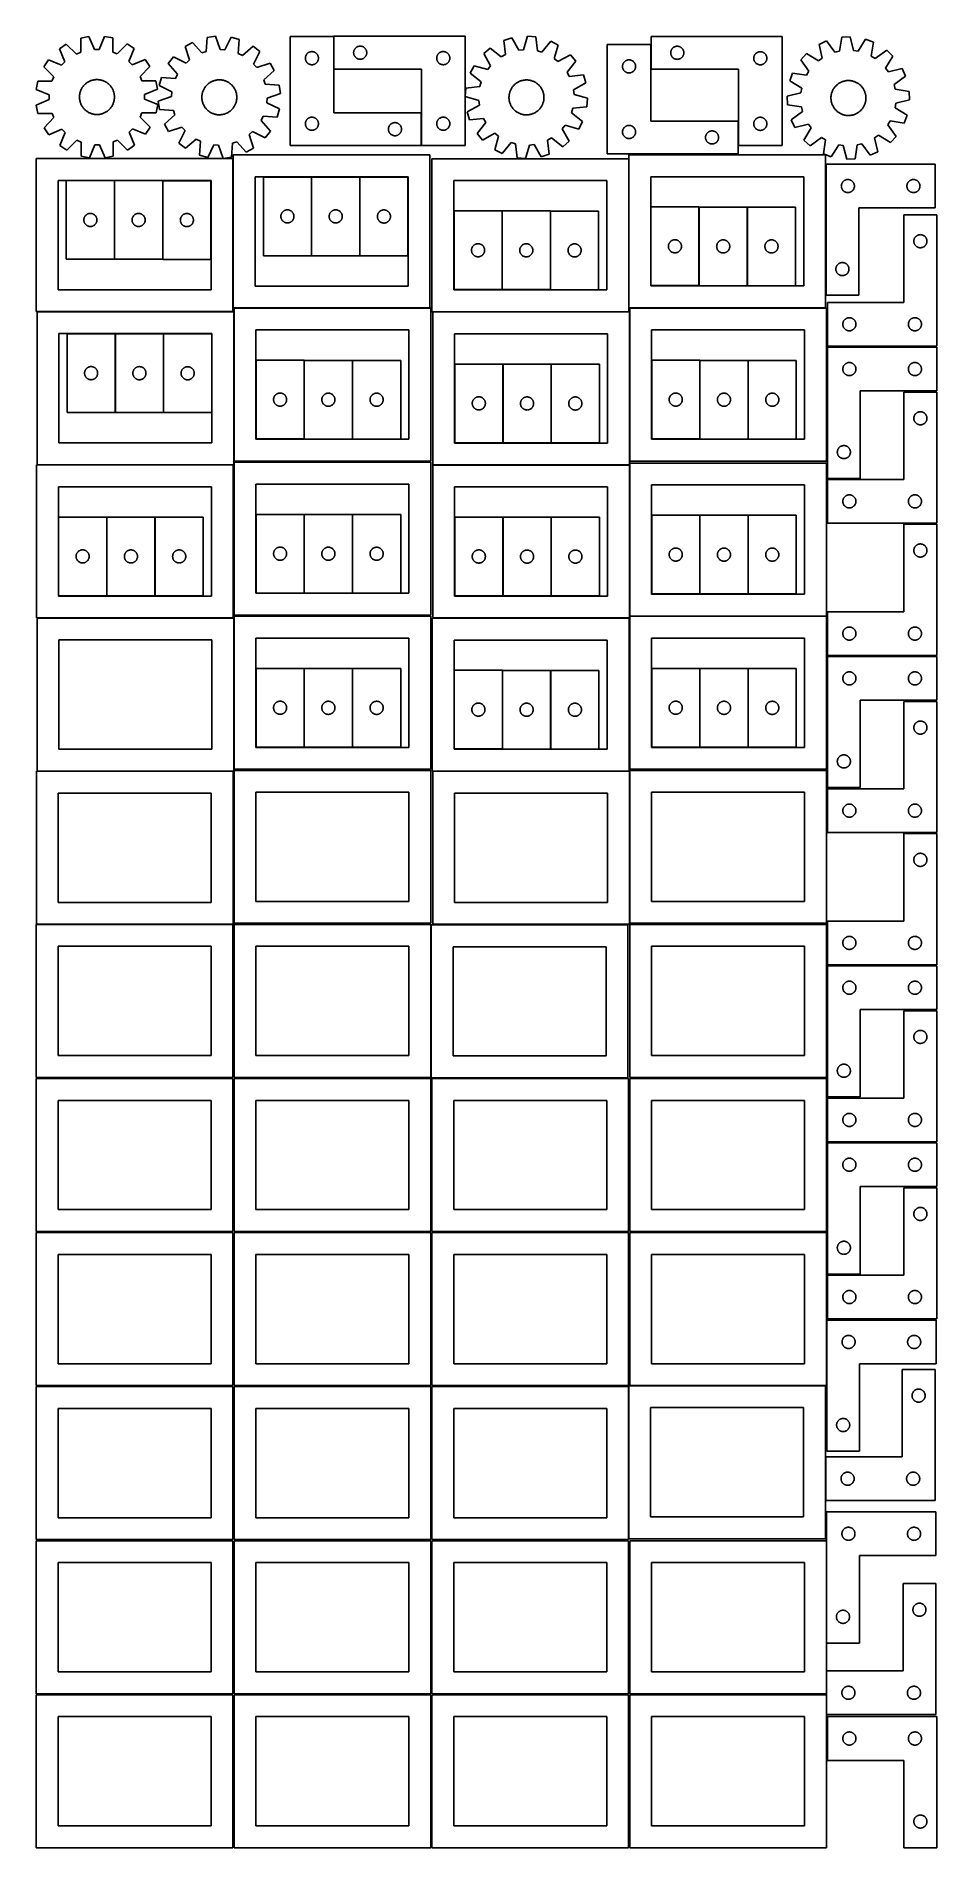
# Model space of a CAD drawing. Header units: millimetres. Extents: x 7 to 1243, y 7 to 2493.
import ezdxf

# ---------------------------------------------------------------- set-up
doc = ezdxf.new("R2010")
doc.units = ezdxf.units.MM
doc.layers.add('CUT', color=7, linetype='CONTINUOUS', true_color=0x000000)

msp = doc.modelspace()

# ---------------------------------------------------------------- linework, layer by layer
at = {"layer": 'CUT'}
for p, q in [((78.829006, 2493.23376), (67.524332, 2490.933798)), ((67.524332, 2490.933798), (67.54206, 2471.557469)), ((86.383623, 2475.390829), (78.829006, 2493.23376)), ((100.212011, 2493.327062), (92.813389, 2475.418884)), ((111.536325, 2491.125838), (100.212011, 2493.327062)), ((111.687686, 2471.750093), (111.536325, 2491.125838)), ((241.110977, 2491.947456), (239.79844, 2472.615625)), ((252.546876, 2493.465903), (241.110977, 2491.947456)), ((258.858716, 2475.14643), (252.546876, 2493.465903)), ((273.885837, 2492.091), (265.275239, 2474.733003)), ((285.032314, 2489.117533), (273.885837, 2492.091)), ((283.853136, 2469.77711), (285.032314, 2489.117533)), ((414.894468, 2493.343813), (354.894468, 2493.343813)), ((354.894468, 2493.343813), (354.894468, 2343.343813)), ((414.894468, 2388.343813), (414.894468, 2493.343813)), ((595.202448, 2493.415106), (415.202448, 2493.415106)), ((415.202448, 2493.415106), (415.202448, 2448.415106)), ((595.202448, 2343.415106), (595.202448, 2493.415106)), ((659.406725, 2491.07543), (648.41787, 2487.563943)), ((648.41787, 2487.563943), (650.535276, 2468.303647)), ((668.850461, 2474.156262), (659.406725, 2491.07543)), ((680.65369, 2493.485425), (675.239322, 2474.880936)), ((692.149856, 2492.524364), (680.65369, 2493.485425)), ((694.400045, 2473.279129), (692.149856, 2492.524364)), ((1030.404688, 2493.250067), (850.404688, 2493.250067)), ((850.404688, 2493.250067), (850.404688, 2448.250067)), ((1030.404688, 2343.250067), (1030.404688, 2493.250067)), ((1091.433969, 2487.132445), (1080.962087, 2482.292491)), ((1102.89228, 2471.50716), (1091.433969, 2487.132445)), ((1112.221495, 2492.14447), (1109.142989, 2473.014252)), ((1123.748422, 2492.608589), (1112.221495, 2492.14447)), ((1128.354984, 2473.787802), (1123.748422, 2492.608589)), ((1144.87161, 2489.284054), (1134.706625, 2472.788131)), ((1155.698714, 2485.30168), (1144.87161, 2489.284054)), ((47.804717, 2482.664676), (38.240718, 2476.213677)), ((38.240718, 2476.213677), (45.672096, 2458.319068)), ((61.612467, 2469.070984), (47.804717, 2482.664676)), ((67.54206, 2471.557469), (61.612467, 2469.070984)), ((92.813389, 2475.418884), (86.383623, 2475.390829)), ((117.638753, 2469.315447), (111.687686, 2471.750093)), ((131.32735, 2483.029116), (117.638753, 2469.315447)), ((140.94728, 2476.661824), (131.32735, 2483.029116)), ((133.672344, 2458.703045), (140.94728, 2476.661824)), ((194.824759, 2465.155723), (187.812062, 2455.995616)), ((212.241728, 2456.665044), (194.824759, 2465.155723)), ((220.870195, 2485.051634), (210.885887, 2479.272443)), ((210.885887, 2479.272443), (217.071232, 2460.909874)), ((233.712134, 2470.542085), (220.870195, 2485.051634)), ((239.79844, 2472.615625), (233.712134, 2470.542085)), ((265.275239, 2474.733003), (258.858716, 2475.14643)), ((289.623018, 2466.939657), (283.853136, 2469.77711)), ((304.220791, 2479.681221), (289.623018, 2466.939657)), ((313.380897, 2472.668524), (304.220791, 2479.681221)), ((304.890218, 2455.251555), (313.380897, 2472.668524)), ((375.894468, 2463.343813), (375.913737, 2463.932442)), ((375.913737, 2462.755185), (375.894468, 2463.343813)), ((375.913737, 2463.932442), (375.971464, 2464.518549)), ((375.971464, 2462.169078), (375.913737, 2462.755185)), ((375.971464, 2464.518549), (376.0674, 2465.099626)), ((376.0674, 2461.588001), (375.971464, 2462.169078)), ((376.0674, 2465.099626), (376.201135, 2465.673185)), ((376.201135, 2465.673185), (376.372097, 2466.236769)), ((376.372097, 2466.236769), (376.579552, 2466.787964)), ((376.579552, 2466.787964), (376.822613, 2467.324412)), ((376.822613, 2467.324412), (377.100239, 2467.843813)), ((377.100239, 2467.843813), (377.411241, 2468.343946)), ((377.411241, 2468.343946), (377.754288, 2468.822666)), ((377.754288, 2468.822666), (378.127909, 2469.277926)), ((378.127909, 2469.277926), (378.530507, 2469.707774)), ((378.530507, 2469.707774), (378.960355, 2470.110372)), ((378.960355, 2470.110372), (379.415615, 2470.483994)), ((379.415615, 2470.483994), (379.894336, 2470.82704)), ((379.894336, 2470.82704), (380.394468, 2471.138042)), ((380.394468, 2471.138042), (380.913869, 2471.415668)), ((380.913869, 2471.415668), (381.450317, 2471.658729)), ((381.450317, 2471.658729), (382.001513, 2471.866185)), ((382.001513, 2471.866185), (382.565096, 2472.037146)), ((382.565096, 2472.037146), (383.138655, 2472.170881)), ((383.138655, 2472.170881), (383.719732, 2472.266817)), ((383.719732, 2472.266817), (384.30584, 2472.324544)), ((384.30584, 2472.324544), (384.894468, 2472.343813)), ((384.894468, 2472.343813), (385.483096, 2472.324544)), ((385.483096, 2472.324544), (386.069203, 2472.266817)), ((386.069203, 2472.266817), (386.650281, 2472.170881)), ((386.650281, 2472.170881), (387.223839, 2472.037146)), ((387.223839, 2472.037146), (387.787423, 2471.866185)), ((387.787423, 2471.866185), (388.338619, 2471.658729)), ((388.338619, 2471.658729), (388.875066, 2471.415668)), ((388.875066, 2471.415668), (389.394468, 2471.138042)), ((389.394468, 2471.138042), (389.8946, 2470.82704)), ((389.8946, 2470.82704), (390.373321, 2470.483994)), ((390.373321, 2470.483994), (390.82858, 2470.110372)), ((390.82858, 2470.110372), (391.258429, 2469.707774)), ((391.258429, 2469.707774), (391.661026, 2469.277926)), ((391.661026, 2469.277926), (392.034648, 2468.822666)), ((392.034648, 2468.822666), (392.377694, 2468.343946)), ((392.377694, 2468.343946), (392.688696, 2467.843813)), ((392.688696, 2467.843813), (392.966322, 2467.324412)), ((392.966322, 2467.324412), (393.209383, 2466.787964)), ((393.209383, 2466.787964), (393.416839, 2466.236769)), ((393.416839, 2466.236769), (393.5878, 2465.673185)), ((393.5878, 2465.673185), (393.721535, 2465.099626)), ((393.721535, 2465.099626), (393.817471, 2464.518549)), ((393.817471, 2462.169078), (393.721535, 2461.588001)), ((393.817471, 2464.518549), (393.875198, 2463.932442)), ((393.875198, 2462.755185), (393.817471, 2462.169078)), ((393.875198, 2463.932442), (393.894468, 2463.343813)), ((393.894468, 2463.343813), (393.875198, 2462.755185)), ((442.202448, 2470.915106), (442.221718, 2471.503734)), ((442.221718, 2470.326478), (442.202448, 2470.915106)), ((442.221718, 2471.503734), (442.279444, 2472.089842)), ((442.279444, 2469.74037), (442.221718, 2470.326478)), ((442.279444, 2472.089842), (442.37538, 2472.670919)), ((442.37538, 2469.159293), (442.279444, 2469.74037)), ((442.37538, 2472.670919), (442.509116, 2473.244477)), ((442.509116, 2468.585735), (442.37538, 2469.159293)), ((442.509116, 2473.244477), (442.680077, 2473.808061)), ((442.680077, 2468.022151), (442.509116, 2468.585735)), ((442.680077, 2473.808061), (442.887532, 2474.359257)), ((442.887532, 2467.470955), (442.680077, 2468.022151)), ((442.887532, 2474.359257), (443.130593, 2474.895704)), ((443.130593, 2466.934508), (442.887532, 2467.470955)), ((443.130593, 2474.895704), (443.408219, 2475.415106)), ((443.408219, 2466.415106), (443.130593, 2466.934508)), ((443.408219, 2475.415106), (443.719222, 2475.915238)), ((443.719222, 2465.914974), (443.408219, 2466.415106)), ((443.719222, 2475.915238), (444.062268, 2476.393959)), ((444.062268, 2465.436253), (443.719222, 2465.914974)), ((444.062268, 2476.393959), (444.43589, 2476.849218)), ((444.43589, 2464.980994), (444.062268, 2465.436253)), ((444.43589, 2476.849218), (444.838487, 2477.279067)), ((444.838487, 2464.551145), (444.43589, 2464.980994)), ((444.838487, 2477.279067), (445.268336, 2477.681664)), ((445.268336, 2464.148548), (444.838487, 2464.551145)), ((445.268336, 2477.681664), (445.723595, 2478.055286)), ((445.723595, 2463.774926), (445.268336, 2464.148548)), ((445.723595, 2478.055286), (446.202316, 2478.398333)), ((446.202316, 2463.43188), (445.723595, 2463.774926)), ((446.202316, 2478.398333), (446.702448, 2478.709335)), ((446.702448, 2463.120877), (446.202316, 2463.43188)), ((446.702448, 2478.709335), (447.22185, 2478.986961)), ((447.22185, 2462.843251), (446.702448, 2463.120877)), ((447.22185, 2478.986961), (447.758297, 2479.230022)), ((447.758297, 2462.60019), (447.22185, 2462.843251)), ((447.758297, 2479.230022), (448.309493, 2479.437477)), ((448.309493, 2462.392735), (447.758297, 2462.60019)), ((448.309493, 2479.437477), (448.873077, 2479.608439)), ((448.873077, 2462.221774), (448.309493, 2462.392735)), ((448.873077, 2479.608439), (449.446635, 2479.742174)), ((449.446635, 2462.088039), (448.873077, 2462.221774)), ((449.446635, 2479.742174), (450.027712, 2479.83811)), ((450.027712, 2479.83811), (450.61382, 2479.895836)), ((450.61382, 2479.895836), (451.202448, 2479.915106)), ((451.202448, 2479.915106), (451.791076, 2479.895836)), ((451.791076, 2479.895836), (452.377184, 2479.83811)), ((452.377184, 2479.83811), (452.958261, 2479.742174)), ((452.958261, 2479.742174), (453.531819, 2479.608439)), ((453.531819, 2462.221774), (452.958261, 2462.088039)), ((453.531819, 2479.608439), (454.095403, 2479.437477)), ((454.095403, 2462.392735), (453.531819, 2462.221774)), ((454.095403, 2479.437477), (454.646599, 2479.230022)), ((454.646599, 2462.60019), (454.095403, 2462.392735)), ((454.646599, 2479.230022), (455.183046, 2478.986961)), ((455.183046, 2462.843251), (454.646599, 2462.60019)), ((455.183046, 2478.986961), (455.702448, 2478.709335)), ((455.702448, 2463.120877), (455.183046, 2462.843251)), ((455.702448, 2478.709335), (456.20258, 2478.398333)), ((456.20258, 2463.43188), (455.702448, 2463.120877)), ((456.20258, 2478.398333), (456.681301, 2478.055286)), ((456.681301, 2463.774926), (456.20258, 2463.43188)), ((456.681301, 2478.055286), (457.13656, 2477.681664)), ((457.13656, 2464.148548), (456.681301, 2463.774926)), ((457.13656, 2477.681664), (457.566409, 2477.279067)), ((457.566409, 2464.551145), (457.13656, 2464.148548)), ((457.566409, 2477.279067), (457.969006, 2476.849218)), ((457.969006, 2464.980994), (457.566409, 2464.551145)), ((457.969006, 2476.849218), (458.342628, 2476.393959)), ((458.342628, 2465.436253), (457.969006, 2464.980994)), ((458.342628, 2476.393959), (458.685675, 2475.915238)), ((458.685675, 2465.914974), (458.342628, 2465.436253)), ((458.685675, 2475.915238), (458.996677, 2475.415106)), ((458.996677, 2466.415106), (458.685675, 2465.914974)), ((458.996677, 2475.415106), (459.274303, 2474.895704)), ((459.274303, 2466.934508), (458.996677, 2466.415106)), ((459.274303, 2474.895704), (459.517364, 2474.359257)), ((459.517364, 2467.470955), (459.274303, 2466.934508)), ((459.517364, 2474.359257), (459.724819, 2473.808061)), ((459.724819, 2468.022151), (459.517364, 2467.470955)), ((459.724819, 2473.808061), (459.89578, 2473.244477)), ((459.89578, 2468.585735), (459.724819, 2468.022151)), ((459.89578, 2473.244477), (460.029516, 2472.670919)), ((460.029516, 2469.159293), (459.89578, 2468.585735)), ((460.029516, 2472.670919), (460.125452, 2472.089842)), ((460.125452, 2469.74037), (460.029516, 2469.159293)), ((460.125452, 2472.089842), (460.183178, 2471.503734)), ((460.183178, 2470.326478), (460.125452, 2469.74037)), ((460.183178, 2471.503734), (460.202448, 2470.915106)), ((460.202448, 2470.915106), (460.183178, 2470.326478)), ((556.202448, 2463.415106), (556.221718, 2464.003734)), ((556.221718, 2462.826478), (556.202448, 2463.415106)), ((556.221718, 2464.003734), (556.279444, 2464.589842)), ((556.279444, 2462.24037), (556.221718, 2462.826478)), ((556.279444, 2464.589842), (556.37538, 2465.170919)), ((556.37538, 2461.659293), (556.279444, 2462.24037)), ((556.37538, 2465.170919), (556.509116, 2465.744477)), ((556.509116, 2465.744477), (556.680077, 2466.308061)), ((556.680077, 2466.308061), (556.887532, 2466.859257)), ((556.887532, 2466.859257), (557.130593, 2467.395704)), ((557.130593, 2467.395704), (557.408219, 2467.915106)), ((557.408219, 2467.915106), (557.719222, 2468.415238)), ((557.719222, 2468.415238), (558.062268, 2468.893959)), ((558.062268, 2468.893959), (558.43589, 2469.349218)), ((558.43589, 2469.349218), (558.838487, 2469.779067)), ((558.838487, 2469.779067), (559.268336, 2470.181664)), ((559.268336, 2470.181664), (559.723595, 2470.555286)), ((559.723595, 2470.555286), (560.202316, 2470.898333)), ((560.202316, 2470.898333), (560.702448, 2471.209335)), ((560.702448, 2471.209335), (561.22185, 2471.486961)), ((561.22185, 2471.486961), (561.758297, 2471.730022)), ((561.758297, 2471.730022), (562.309493, 2471.937477)), ((562.309493, 2471.937477), (562.873077, 2472.108439)), ((562.873077, 2472.108439), (563.446635, 2472.242174)), ((563.446635, 2472.242174), (564.027712, 2472.33811)), ((564.027712, 2472.33811), (564.61382, 2472.395836)), ((564.61382, 2472.395836), (565.202448, 2472.415106)), ((565.202448, 2472.415106), (565.791076, 2472.395836)), ((565.791076, 2472.395836), (566.377184, 2472.33811)), ((566.377184, 2472.33811), (566.958261, 2472.242174)), ((566.958261, 2472.242174), (567.531819, 2472.108439)), ((567.531819, 2472.108439), (568.095403, 2471.937477)), ((568.095403, 2471.937477), (568.646599, 2471.730022)), ((568.646599, 2471.730022), (569.183046, 2471.486961)), ((569.183046, 2471.486961), (569.702448, 2471.209335)), ((569.702448, 2471.209335), (570.20258, 2470.898333)), ((570.20258, 2470.898333), (570.681301, 2470.555286)), ((570.681301, 2470.555286), (571.13656, 2470.181664)), ((571.13656, 2470.181664), (571.566409, 2469.779067)), ((571.566409, 2469.779067), (571.969006, 2469.349218)), ((571.969006, 2469.349218), (572.342628, 2468.893959)), ((572.342628, 2468.893959), (572.685675, 2468.415238)), ((572.685675, 2468.415238), (572.996677, 2467.915106)), ((572.996677, 2467.915106), (573.274303, 2467.395704)), ((573.274303, 2467.395704), (573.517364, 2466.859257)), ((573.517364, 2466.859257), (573.724819, 2466.308061)), ((573.724819, 2466.308061), (573.89578, 2465.744477)), ((573.89578, 2465.744477), (574.029516, 2465.170919)), ((574.029516, 2465.170919), (574.125452, 2464.589842)), ((574.125452, 2462.24037), (574.029516, 2461.659293)), ((574.125452, 2464.589842), (574.183178, 2464.003734)), ((574.183178, 2462.826478), (574.125452, 2462.24037)), ((574.183178, 2464.003734), (574.202448, 2463.415106)), ((574.202448, 2463.415106), (574.183178, 2462.826478)), ((629.710499, 2477.206536), (620.901909, 2469.757093)), ((620.901909, 2469.757093), (630.228733, 2452.773195)), ((644.910059, 2465.189224), (629.710499, 2477.206536)), ((650.535276, 2468.303647), (644.910059, 2465.189224)), ((675.239322, 2474.880936), (668.850461, 2474.156262)), ((700.579903, 2471.503729), (694.400045, 2473.279129)), ((712.701757, 2486.620047), (700.579903, 2471.503729)), ((722.955047, 2481.33275), (712.701757, 2486.620047)), ((717.669119, 2462.691361), (722.955047, 2481.33275)), ((722.699147, 2458.686176), (717.669119, 2462.691361)), ((739.683044, 2468.013001), (722.699147, 2458.686176)), ((747.132488, 2459.20441), (739.683044, 2468.013001)), ((850.192624, 2482.038638), (790.192624, 2482.038638)), ((790.192624, 2482.038638), (790.192624, 2332.038638)), ((850.192624, 2377.038638), (850.192624, 2482.038638)), ((877.404688, 2470.750067), (877.423958, 2471.338695)), ((877.423958, 2470.161439), (877.404688, 2470.750067)), ((877.423958, 2471.338695), (877.481684, 2471.924803)), ((877.481684, 2469.575331), (877.423958, 2470.161439)), ((877.481684, 2471.924803), (877.57762, 2472.50588)), ((877.57762, 2468.994254), (877.481684, 2469.575331)), ((877.57762, 2472.50588), (877.711356, 2473.079438)), ((877.711356, 2468.420696), (877.57762, 2468.994254)), ((877.711356, 2473.079438), (877.882317, 2473.643022)), ((877.882317, 2467.857112), (877.711356, 2468.420696)), ((877.882317, 2473.643022), (878.089772, 2474.194218)), ((878.089772, 2467.305916), (877.882317, 2467.857112)), ((878.089772, 2474.194218), (878.332833, 2474.730665)), ((878.332833, 2466.769469), (878.089772, 2467.305916)), ((878.332833, 2474.730665), (878.610459, 2475.250067)), ((878.610459, 2466.250067), (878.332833, 2466.769469)), ((878.610459, 2475.250067), (878.921461, 2475.750199)), ((878.921461, 2465.749935), (878.610459, 2466.250067)), ((878.921461, 2475.750199), (879.264508, 2476.22892)), ((879.264508, 2465.271214), (878.921461, 2465.749935)), ((879.264508, 2476.22892), (879.63813, 2476.684179)), ((879.63813, 2464.815955), (879.264508, 2465.271214)), ((879.63813, 2476.684179), (880.040727, 2477.114028)), ((880.040727, 2464.386106), (879.63813, 2464.815955)), ((880.040727, 2477.114028), (880.470576, 2477.516625)), ((880.470576, 2463.983509), (880.040727, 2464.386106)), ((880.470576, 2477.516625), (880.925835, 2477.890247)), ((880.925835, 2463.609887), (880.470576, 2463.983509)), ((880.925835, 2477.890247), (881.404556, 2478.233294)), ((881.404556, 2463.26684), (880.925835, 2463.609887)), ((881.404556, 2478.233294), (881.904688, 2478.544296)), ((881.904688, 2462.955838), (881.404556, 2463.26684)), ((881.904688, 2478.544296), (882.42409, 2478.821922)), ((882.42409, 2462.678212), (881.904688, 2462.955838)), ((882.42409, 2478.821922), (882.960537, 2479.064983)), ((882.960537, 2462.435151), (882.42409, 2462.678212)), ((882.960537, 2479.064983), (883.511733, 2479.272438)), ((883.511733, 2462.227696), (882.960537, 2462.435151)), ((883.511733, 2479.272438), (884.075317, 2479.443399)), ((884.075317, 2462.056735), (883.511733, 2462.227696)), ((884.075317, 2479.443399), (884.648875, 2479.577135)), ((884.648875, 2479.577135), (885.229952, 2479.673071)), ((885.229952, 2479.673071), (885.81606, 2479.730797)), ((885.81606, 2479.730797), (886.404688, 2479.750067)), ((886.404688, 2479.750067), (886.993316, 2479.730797)), ((886.993316, 2479.730797), (887.579424, 2479.673071)), ((887.579424, 2479.673071), (888.160501, 2479.577135)), ((888.160501, 2479.577135), (888.734059, 2479.443399)), ((888.734059, 2479.443399), (889.297643, 2479.272438)), ((889.297643, 2462.227696), (888.734059, 2462.056735)), ((889.297643, 2479.272438), (889.848839, 2479.064983)), ((889.848839, 2462.435151), (889.297643, 2462.227696)), ((889.848839, 2479.064983), (890.385286, 2478.821922)), ((890.385286, 2462.678212), (889.848839, 2462.435151)), ((890.385286, 2478.821922), (890.904688, 2478.544296)), ((890.904688, 2462.955838), (890.385286, 2462.678212)), ((890.904688, 2478.544296), (891.40482, 2478.233294)), ((891.40482, 2463.26684), (890.904688, 2462.955838)), ((891.40482, 2478.233294), (891.883541, 2477.890247)), ((891.883541, 2463.609887), (891.40482, 2463.26684)), ((891.883541, 2477.890247), (892.3388, 2477.516625)), ((892.3388, 2463.983509), (891.883541, 2463.609887)), ((892.3388, 2477.516625), (892.768649, 2477.114028)), ((892.768649, 2464.386106), (892.3388, 2463.983509)), ((892.768649, 2477.114028), (893.171246, 2476.684179)), ((893.171246, 2464.815955), (892.768649, 2464.386106)), ((893.171246, 2476.684179), (893.544868, 2476.22892)), ((893.544868, 2465.271214), (893.171246, 2464.815955)), ((893.544868, 2476.22892), (893.887915, 2475.750199)), ((893.887915, 2465.749935), (893.544868, 2465.271214)), ((893.887915, 2475.750199), (894.198917, 2475.250067)), ((894.198917, 2466.250067), (893.887915, 2465.749935)), ((894.198917, 2475.250067), (894.476543, 2474.730665)), ((894.476543, 2466.769469), (894.198917, 2466.250067)), ((894.476543, 2474.730665), (894.719604, 2474.194218)), ((894.719604, 2467.305916), (894.476543, 2466.769469)), ((894.719604, 2474.194218), (894.927059, 2473.643022)), ((894.927059, 2467.857112), (894.719604, 2467.305916)), ((894.927059, 2473.643022), (895.09802, 2473.079438)), ((895.09802, 2468.420696), (894.927059, 2467.857112)), ((895.09802, 2473.079438), (895.231756, 2472.50588)), ((895.231756, 2468.994254), (895.09802, 2468.420696)), ((895.231756, 2472.50588), (895.327692, 2471.924803)), ((895.327692, 2469.575331), (895.231756, 2468.994254)), ((895.327692, 2471.924803), (895.385418, 2471.338695)), ((895.385418, 2470.161439), (895.327692, 2469.575331)), ((895.385418, 2471.338695), (895.404688, 2470.750067)), ((895.404688, 2470.750067), (895.385418, 2470.161439)), ((991.404688, 2463.250067), (991.423958, 2463.838695)), ((991.423958, 2462.661439), (991.404688, 2463.250067)), ((991.423958, 2463.838695), (991.481684, 2464.424803)), ((991.481684, 2462.075331), (991.423958, 2462.661439)), ((991.481684, 2464.424803), (991.57762, 2465.00588)), ((991.57762, 2465.00588), (991.711356, 2465.579438)), ((991.711356, 2465.579438), (991.882317, 2466.143022)), ((991.882317, 2466.143022), (992.089772, 2466.694218)), ((992.089772, 2466.694218), (992.332833, 2467.230665)), ((992.332833, 2467.230665), (992.610459, 2467.750067)), ((992.610459, 2467.750067), (992.921461, 2468.250199)), ((992.921461, 2468.250199), (993.264508, 2468.72892)), ((993.264508, 2468.72892), (993.63813, 2469.184179)), ((993.63813, 2469.184179), (994.040727, 2469.614028)), ((994.040727, 2469.614028), (994.470576, 2470.016625)), ((994.470576, 2470.016625), (994.925835, 2470.390247)), ((994.925835, 2470.390247), (995.404556, 2470.733294)), ((995.404556, 2470.733294), (995.904688, 2471.044296)), ((995.904688, 2471.044296), (996.42409, 2471.321922)), ((996.42409, 2471.321922), (996.960537, 2471.564983)), ((996.960537, 2471.564983), (997.511733, 2471.772438)), ((997.511733, 2471.772438), (998.075317, 2471.943399)), ((998.075317, 2471.943399), (998.648875, 2472.077135)), ((998.648875, 2472.077135), (999.229952, 2472.173071)), ((999.229952, 2472.173071), (999.81606, 2472.230797)), ((999.81606, 2472.230797), (1000.404688, 2472.250067)), ((1000.404688, 2472.250067), (1000.993316, 2472.230797)), ((1000.993316, 2472.230797), (1001.579424, 2472.173071)), ((1001.579424, 2472.173071), (1002.160501, 2472.077135)), ((1002.160501, 2472.077135), (1002.734059, 2471.943399)), ((1002.734059, 2471.943399), (1003.297643, 2471.772438)), ((1003.297643, 2471.772438), (1003.848839, 2471.564983)), ((1003.848839, 2471.564983), (1004.385286, 2471.321922)), ((1004.385286, 2471.321922), (1004.904688, 2471.044296)), ((1004.904688, 2471.044296), (1005.40482, 2470.733294)), ((1005.40482, 2470.733294), (1005.883541, 2470.390247)), ((1005.883541, 2470.390247), (1006.3388, 2470.016625)), ((1006.3388, 2470.016625), (1006.768649, 2469.614028)), ((1006.768649, 2469.614028), (1007.171246, 2469.184179)), ((1007.171246, 2469.184179), (1007.544868, 2468.72892)), ((1007.544868, 2468.72892), (1007.887915, 2468.250199)), ((1007.887915, 2468.250199), (1008.198917, 2467.750067)), ((1008.198917, 2467.750067), (1008.476543, 2467.230665)), ((1008.476543, 2467.230665), (1008.719604, 2466.694218)), ((1008.719604, 2466.694218), (1008.927059, 2466.143022)), ((1008.927059, 2466.143022), (1009.09802, 2465.579438)), ((1009.09802, 2465.579438), (1009.231756, 2465.00588)), ((1009.231756, 2465.00588), (1009.327692, 2464.424803)), ((1009.327692, 2464.424803), (1009.385418, 2463.838695)), ((1009.385418, 2462.661439), (1009.327692, 2462.075331)), ((1009.385418, 2463.838695), (1009.404688, 2463.250067)), ((1009.404688, 2463.250067), (1009.385418, 2462.661439)), ((1063.674937, 2469.706942), (1055.85235, 2461.227991)), ((1080.240573, 2459.655967), (1063.674937, 2469.706942)), ((1085.438736, 2463.440381), (1080.240573, 2459.655967)), ((1080.962087, 2482.292491), (1085.438736, 2463.440381)), ((1109.142989, 2473.014252), (1102.89228, 2471.50716)), ((1134.706625, 2472.788131), (1128.354984, 2473.787802)), ((1152.752218, 2466.150686), (1155.698714, 2485.30168)), ((1158.237812, 2462.796442), (1152.752218, 2466.150686)), ((1173.94175, 2474.146716), (1158.237812, 2462.796442)), ((1172.369726, 2449.758493), (1182.420701, 2466.32413)), ((1182.420701, 2466.32413), (1173.94175, 2474.146716)), ((23.186624, 2461.027635), (16.819332, 2451.407705)), ((16.819332, 2451.407705), (30.533, 2437.719107)), ((41.145402, 2453.752698), (23.186624, 2461.027635)), ((30.533, 2437.719107), (28.098355, 2431.768041)), ((45.672096, 2458.319068), (41.145402, 2453.752698)), ((138.238714, 2454.176352), (133.672344, 2458.703045)), ((156.133323, 2461.60773), (138.238714, 2454.176352)), ((148.99063, 2438.235981), (162.584322, 2452.043731)), ((151.477115, 2432.306388), (148.99063, 2438.235981)), ((162.584322, 2452.043731), (156.133323, 2461.60773)), ((187.812062, 2455.995616), (200.553626, 2441.397844)), ((200.553626, 2441.397844), (197.716172, 2435.627961)), ((217.071232, 2460.909874), (212.241728, 2456.665044)), ((309.135048, 2450.422051), (304.890218, 2455.251555)), ((327.497617, 2456.607396), (309.135048, 2450.422051)), ((318.767259, 2433.781149), (333.276809, 2446.623088)), ((333.276809, 2446.623088), (327.497617, 2456.607396)), ((376.201135, 2461.014442), (376.0674, 2461.588001)), ((376.372097, 2460.450858), (376.201135, 2461.014442)), ((376.579552, 2459.899663), (376.372097, 2460.450858)), ((376.822613, 2459.363215), (376.579552, 2459.899663)), ((377.100239, 2458.843813), (376.822613, 2459.363215)), ((377.411241, 2458.343681), (377.100239, 2458.843813)), ((377.754288, 2457.864961), (377.411241, 2458.343681)), ((378.127909, 2457.409701), (377.754288, 2457.864961)), ((378.530507, 2456.979852), (378.127909, 2457.409701)), ((378.960355, 2456.577255), (378.530507, 2456.979852)), ((379.415615, 2456.203633), (378.960355, 2456.577255)), ((379.894336, 2455.860587), (379.415615, 2456.203633)), ((380.394468, 2455.549585), (379.894336, 2455.860587)), ((380.913869, 2455.271959), (380.394468, 2455.549585)), ((381.450317, 2455.028898), (380.913869, 2455.271959)), ((382.001513, 2454.821442), (381.450317, 2455.028898)), ((382.565096, 2454.650481), (382.001513, 2454.821442)), ((383.138655, 2454.516746), (382.565096, 2454.650481)), ((383.719732, 2454.42081), (383.138655, 2454.516746)), ((384.30584, 2454.363083), (383.719732, 2454.42081)), ((384.894468, 2454.343813), (384.30584, 2454.363083)), ((385.483096, 2454.363083), (384.894468, 2454.343813)), ((386.069203, 2454.42081), (385.483096, 2454.363083)), ((386.650281, 2454.516746), (386.069203, 2454.42081)), ((387.223839, 2454.650481), (386.650281, 2454.516746)), ((387.787423, 2454.821442), (387.223839, 2454.650481)), ((388.338619, 2455.028898), (387.787423, 2454.821442)), ((388.875066, 2455.271959), (388.338619, 2455.028898)), ((389.394468, 2455.549585), (388.875066, 2455.271959)), ((389.8946, 2455.860587), (389.394468, 2455.549585)), ((390.373321, 2456.203633), (389.8946, 2455.860587)), ((390.82858, 2456.577255), (390.373321, 2456.203633)), ((391.258429, 2456.979852), (390.82858, 2456.577255)), ((391.661026, 2457.409701), (391.258429, 2456.979852)), ((392.034648, 2457.864961), (391.661026, 2457.409701)), ((392.377694, 2458.343681), (392.034648, 2457.864961)), ((392.688696, 2458.843813), (392.377694, 2458.343681)), ((392.966322, 2459.363215), (392.688696, 2458.843813)), ((393.209383, 2459.899663), (392.966322, 2459.363215)), ((393.416839, 2460.450858), (393.209383, 2459.899663)), ((393.5878, 2461.014442), (393.416839, 2460.450858)), ((393.721535, 2461.588001), (393.5878, 2461.014442)), ((415.202448, 2448.415106), (535.202448, 2448.415106)), ((450.027712, 2461.992102), (449.446635, 2462.088039)), ((450.61382, 2461.934376), (450.027712, 2461.992102)), ((451.202448, 2461.915106), (450.61382, 2461.934376)), ((451.791076, 2461.934376), (451.202448, 2461.915106)), ((452.377184, 2461.992102), (451.791076, 2461.934376)), ((452.958261, 2462.088039), (452.377184, 2461.992102)), ((535.202448, 2448.415106), (535.202448, 2343.415106)), ((556.509116, 2461.085735), (556.37538, 2461.659293)), ((556.680077, 2460.522151), (556.509116, 2461.085735)), ((556.887532, 2459.970955), (556.680077, 2460.522151)), ((557.130593, 2459.434508), (556.887532, 2459.970955)), ((557.408219, 2458.915106), (557.130593, 2459.434508)), ((557.719222, 2458.414974), (557.408219, 2458.915106)), ((558.062268, 2457.936253), (557.719222, 2458.414974)), ((558.43589, 2457.480994), (558.062268, 2457.936253)), ((558.838487, 2457.051145), (558.43589, 2457.480994)), ((559.268336, 2456.648548), (558.838487, 2457.051145)), ((559.723595, 2456.274926), (559.268336, 2456.648548)), ((560.202316, 2455.93188), (559.723595, 2456.274926)), ((560.702448, 2455.620877), (560.202316, 2455.93188)), ((561.22185, 2455.343251), (560.702448, 2455.620877)), ((561.758297, 2455.10019), (561.22185, 2455.343251)), ((562.309493, 2454.892735), (561.758297, 2455.10019)), ((562.873077, 2454.721774), (562.309493, 2454.892735)), ((563.446635, 2454.588039), (562.873077, 2454.721774)), ((564.027712, 2454.492102), (563.446635, 2454.588039)), ((564.61382, 2454.434376), (564.027712, 2454.492102)), ((565.202448, 2454.415106), (564.61382, 2454.434376)), ((565.791076, 2454.434376), (565.202448, 2454.415106)), ((566.377184, 2454.492102), (565.791076, 2454.434376)), ((566.958261, 2454.588039), (566.377184, 2454.492102)), ((567.531819, 2454.721774), (566.958261, 2454.588039)), ((568.095403, 2454.892735), (567.531819, 2454.721774)), ((568.646599, 2455.10019), (568.095403, 2454.892735)), ((569.183046, 2455.343251), (568.646599, 2455.10019)), ((569.702448, 2455.620877), (569.183046, 2455.343251)), ((570.20258, 2455.93188), (569.702448, 2455.620877)), ((570.681301, 2456.274926), (570.20258, 2455.93188)), ((571.13656, 2456.648548), (570.681301, 2456.274926)), ((571.566409, 2457.051145), (571.13656, 2456.648548)), ((571.969006, 2457.480994), (571.566409, 2457.051145)), ((572.342628, 2457.936253), (571.969006, 2457.480994)), ((572.685675, 2458.414974), (572.342628, 2457.936253)), ((572.996677, 2458.915106), (572.685675, 2458.414974)), ((573.274303, 2459.434508), (572.996677, 2458.915106)), ((573.517364, 2459.970955), (573.274303, 2459.434508)), ((573.724819, 2460.522151), (573.517364, 2459.970955)), ((573.89578, 2461.085735), (573.724819, 2460.522151)), ((574.029516, 2461.659293), (573.89578, 2461.085735)), ((607.58216, 2453.029096), (602.294862, 2442.775806)), ((602.294862, 2442.775806), (617.41118, 2430.653952)), ((626.223548, 2447.743167), (607.58216, 2453.029096)), ((630.228733, 2452.773195), (626.223548, 2447.743167)), ((735.115176, 2444.00485), (747.132488, 2459.20441)), ((738.229598, 2438.379634), (735.115176, 2444.00485)), ((757.489895, 2440.497039), (738.229598, 2438.379634)), ((761.001381, 2429.508185), (757.489895, 2440.497039)), ((811.192624, 2452.038638), (811.211894, 2452.627266)), ((811.211894, 2451.45001), (811.192624, 2452.038638)), ((811.211894, 2452.627266), (811.269621, 2453.213373)), ((811.269621, 2450.863902), (811.211894, 2451.45001)), ((811.269621, 2453.213373), (811.365557, 2453.794451)), ((811.365557, 2450.282825), (811.269621, 2450.863902)), ((811.365557, 2453.794451), (811.499292, 2454.368009)), ((811.499292, 2449.709266), (811.365557, 2450.282825)), ((811.499292, 2454.368009), (811.670253, 2454.931593)), ((811.670253, 2449.145682), (811.499292, 2449.709266)), ((811.670253, 2454.931593), (811.877709, 2455.482789)), ((811.877709, 2448.594487), (811.670253, 2449.145682)), ((811.877709, 2455.482789), (812.12077, 2456.019236)), ((812.12077, 2448.058039), (811.877709, 2448.594487)), ((812.12077, 2456.019236), (812.398396, 2456.538638)), ((812.398396, 2447.538638), (812.12077, 2448.058039)), ((812.398396, 2456.538638), (812.709398, 2457.03877)), ((812.709398, 2447.038506), (812.398396, 2447.538638)), ((812.709398, 2457.03877), (813.052444, 2457.517491)), ((813.052444, 2446.559785), (812.709398, 2447.038506)), ((813.052444, 2457.517491), (813.426066, 2457.97275)), ((813.426066, 2446.104525), (813.052444, 2446.559785)), ((813.426066, 2457.97275), (813.828663, 2458.402599)), ((813.828663, 2445.674677), (813.426066, 2446.104525)), ((813.828663, 2458.402599), (814.258512, 2458.805196)), ((814.258512, 2445.272079), (813.828663, 2445.674677)), ((814.258512, 2458.805196), (814.713772, 2459.178818)), ((814.713772, 2444.898458), (814.258512, 2445.272079)), ((814.713772, 2459.178818), (815.192492, 2459.521864)), ((815.192492, 2444.555411), (814.713772, 2444.898458)), ((815.192492, 2459.521864), (815.692624, 2459.832866)), ((815.692624, 2444.244409), (815.192492, 2444.555411)), ((815.692624, 2459.832866), (816.212026, 2460.110492)), ((816.212026, 2443.966783), (815.692624, 2444.244409)), ((816.212026, 2460.110492), (816.748474, 2460.353553)), ((816.748474, 2443.723722), (816.212026, 2443.966783)), ((816.748474, 2460.353553), (817.299669, 2460.561009)), ((817.299669, 2443.516267), (816.748474, 2443.723722)), ((817.299669, 2460.561009), (817.863253, 2460.73197)), ((817.863253, 2443.345305), (817.299669, 2443.516267)), ((817.863253, 2460.73197), (818.436812, 2460.865705)), ((818.436812, 2443.21157), (817.863253, 2443.345305)), ((818.436812, 2460.865705), (819.017889, 2460.961641)), ((819.017889, 2443.115634), (818.436812, 2443.21157)), ((819.017889, 2460.961641), (819.603996, 2461.019368)), ((819.603996, 2443.057907), (819.017889, 2443.115634)), ((819.603996, 2461.019368), (820.192624, 2461.038638)), ((820.192624, 2443.038638), (819.603996, 2443.057907)), ((820.192624, 2461.038638), (820.781253, 2461.019368)), ((820.781253, 2443.057907), (820.192624, 2443.038638)), ((820.781253, 2461.019368), (821.36736, 2460.961641)), ((821.36736, 2443.115634), (820.781253, 2443.057907)), ((821.36736, 2460.961641), (821.948437, 2460.865705)), ((821.948437, 2443.21157), (821.36736, 2443.115634)), ((821.948437, 2460.865705), (822.521996, 2460.73197)), ((822.521996, 2443.345305), (821.948437, 2443.21157)), ((822.521996, 2460.73197), (823.08558, 2460.561009)), ((823.08558, 2443.516267), (822.521996, 2443.345305)), ((823.08558, 2460.561009), (823.636775, 2460.353553)), ((823.636775, 2443.723722), (823.08558, 2443.516267)), ((823.636775, 2460.353553), (824.173223, 2460.110492)), ((824.173223, 2443.966783), (823.636775, 2443.723722)), ((824.173223, 2460.110492), (824.692624, 2459.832866)), ((824.692624, 2444.244409), (824.173223, 2443.966783)), ((824.692624, 2459.832866), (825.192757, 2459.521864)), ((825.192757, 2444.555411), (824.692624, 2444.244409)), ((825.192757, 2459.521864), (825.671477, 2459.178818)), ((825.671477, 2444.898458), (825.192757, 2444.555411)), ((825.671477, 2459.178818), (826.126737, 2458.805196)), ((826.126737, 2445.272079), (825.671477, 2444.898458)), ((826.126737, 2458.805196), (826.556585, 2458.402599)), ((826.556585, 2445.674677), (826.126737, 2445.272079)), ((826.556585, 2458.402599), (826.959183, 2457.97275)), ((826.959183, 2446.104525), (826.556585, 2445.674677)), ((826.959183, 2457.97275), (827.332804, 2457.517491)), ((827.332804, 2446.559785), (826.959183, 2446.104525)), ((827.332804, 2457.517491), (827.675851, 2457.03877)), ((827.675851, 2447.038506), (827.332804, 2446.559785)), ((827.675851, 2457.03877), (827.986853, 2456.538638)), ((827.986853, 2447.538638), (827.675851, 2447.038506)), ((827.986853, 2456.538638), (828.264479, 2456.019236)), ((828.264479, 2448.058039), (827.986853, 2447.538638)), ((828.264479, 2456.019236), (828.50754, 2455.482789)), ((828.50754, 2448.594487), (828.264479, 2448.058039)), ((828.50754, 2455.482789), (828.714996, 2454.931593)), ((828.714996, 2449.145682), (828.50754, 2448.594487)), ((828.714996, 2454.931593), (828.885957, 2454.368009)), ((828.885957, 2449.709266), (828.714996, 2449.145682)), ((828.885957, 2454.368009), (829.019692, 2453.794451)), ((829.019692, 2450.282825), (828.885957, 2449.709266)), ((829.019692, 2453.794451), (829.115628, 2453.213373)), ((829.115628, 2450.863902), (829.019692, 2450.282825)), ((829.115628, 2453.213373), (829.173355, 2452.627266)), ((829.173355, 2451.45001), (829.115628, 2450.863902)), ((829.173355, 2452.627266), (829.192624, 2452.038638)), ((829.192624, 2452.038638), (829.173355, 2451.45001)), ((850.404688, 2448.250067), (970.404688, 2448.250067)), ((884.648875, 2461.922999), (884.075317, 2462.056735)), ((885.229952, 2461.827063), (884.648875, 2461.922999)), ((885.81606, 2461.769337), (885.229952, 2461.827063)), ((886.404688, 2461.750067), (885.81606, 2461.769337)), ((886.993316, 2461.769337), (886.404688, 2461.750067)), ((887.579424, 2461.827063), (886.993316, 2461.769337)), ((888.160501, 2461.922999), (887.579424, 2461.827063)), ((888.734059, 2462.056735), (888.160501, 2461.922999)), ((970.404688, 2448.250067), (970.404688, 2343.250067)), ((991.57762, 2461.494254), (991.481684, 2462.075331)), ((991.711356, 2460.920696), (991.57762, 2461.494254)), ((991.882317, 2460.357112), (991.711356, 2460.920696)), ((992.089772, 2459.805916), (991.882317, 2460.357112)), ((992.332833, 2459.269469), (992.089772, 2459.805916)), ((992.610459, 2458.750067), (992.332833, 2459.269469)), ((992.921461, 2458.249935), (992.610459, 2458.750067)), ((993.264508, 2457.771214), (992.921461, 2458.249935)), ((993.63813, 2457.315955), (993.264508, 2457.771214)), ((994.040727, 2456.886106), (993.63813, 2457.315955)), ((994.470576, 2456.483509), (994.040727, 2456.886106)), ((994.925835, 2456.109887), (994.470576, 2456.483509)), ((995.404556, 2455.76684), (994.925835, 2456.109887)), ((995.904688, 2455.455838), (995.404556, 2455.76684)), ((996.42409, 2455.178212), (995.904688, 2455.455838)), ((996.960537, 2454.935151), (996.42409, 2455.178212)), ((997.511733, 2454.727696), (996.960537, 2454.935151)), ((998.075317, 2454.556735), (997.511733, 2454.727696)), ((998.648875, 2454.422999), (998.075317, 2454.556735)), ((999.229952, 2454.327063), (998.648875, 2454.422999)), ((999.81606, 2454.269337), (999.229952, 2454.327063)), ((1000.404688, 2454.250067), (999.81606, 2454.269337)), ((1000.993316, 2454.269337), (1000.404688, 2454.250067)), ((1001.579424, 2454.327063), (1000.993316, 2454.269337)), ((1002.160501, 2454.422999), (1001.579424, 2454.327063)), ((1002.734059, 2454.556735), (1002.160501, 2454.422999)), ((1003.297643, 2454.727696), (1002.734059, 2454.556735)), ((1003.848839, 2454.935151), (1003.297643, 2454.727696)), ((1004.385286, 2455.178212), (1003.848839, 2454.935151)), ((1004.904688, 2455.455838), (1004.385286, 2455.178212)), ((1005.40482, 2455.76684), (1004.904688, 2455.455838)), ((1005.883541, 2456.109887), (1005.40482, 2455.76684)), ((1006.3388, 2456.483509), (1005.883541, 2456.109887)), ((1006.768649, 2456.886106), (1006.3388, 2456.483509)), ((1007.171246, 2457.315955), (1006.768649, 2456.886106)), ((1007.544868, 2457.771214), (1007.171246, 2457.315955)), ((1007.887915, 2458.249935), (1007.544868, 2457.771214)), ((1008.198917, 2458.750067), (1007.887915, 2458.249935)), ((1008.476543, 2459.269469), (1008.198917, 2458.750067)), ((1008.719604, 2459.805916), (1008.476543, 2459.269469)), ((1008.927059, 2460.357112), (1008.719604, 2459.805916)), ((1009.09802, 2460.920696), (1008.927059, 2460.357112)), ((1009.231756, 2461.494254), (1009.09802, 2460.920696)), ((1009.327692, 2462.075331), (1009.231756, 2461.494254)), ((1044.697386, 2442.984955), (1040.715012, 2432.157851)), ((1063.84838, 2440.038459), (1044.697386, 2442.984955)), ((1055.85235, 2461.227991), (1067.202624, 2445.524053)), ((1067.202624, 2445.524053), (1063.84838, 2440.038459)), ((1176.15414, 2444.56033), (1172.369726, 2449.758493)), ((1195.006249, 2449.036979), (1176.15414, 2444.56033)), ((1184.220919, 2427.106786), (1199.846204, 2438.565097)), ((1199.846204, 2438.565097), (1195.006249, 2449.036979)), ((8.72261, 2431.616679), (6.521386, 2420.292365)), ((6.521386, 2420.292365), (24.429564, 2412.893744)), ((28.098355, 2431.768041), (8.72261, 2431.616679)), ((24.429564, 2412.893744), (24.457619, 2406.463977)), ((65.959182, 2411.861994), (66.056493, 2412.836276)), ((66.056493, 2412.836276), (66.193462, 2413.805778)), ((66.193462, 2413.805778), (66.369861, 2414.768887)), ((66.369861, 2414.768887), (66.585398, 2415.723999)), ((66.585398, 2415.723999), (66.839713, 2416.669525)), ((66.839713, 2416.669525), (67.132383, 2417.60389)), ((67.132383, 2417.60389), (67.462921, 2418.525541)), ((67.462921, 2418.525541), (67.830777, 2419.432942)), ((67.830777, 2419.432942), (68.235338, 2420.324584)), ((68.235338, 2420.324584), (68.675931, 2421.198983)), ((68.675931, 2421.198983), (69.151823, 2422.054682)), ((69.151823, 2422.054682), (69.662222, 2422.890259)), ((69.662222, 2422.890259), (70.206278, 2423.704322)), ((70.206278, 2423.704322), (70.783086, 2424.495516)), ((70.783086, 2424.495516), (71.391685, 2425.262524)), ((71.391685, 2425.262524), (72.031063, 2426.00407)), ((72.031063, 2426.00407), (72.700156, 2426.71892)), ((72.700156, 2426.71892), (73.39785, 2427.405884)), ((73.39785, 2427.405884), (74.122983, 2428.063817)), ((74.122983, 2428.063817), (74.874349, 2428.691627)), ((74.874349, 2428.691627), (75.650697, 2429.288266)), ((75.650697, 2429.288266), (76.450735, 2429.852743)), ((76.450735, 2429.852743), (77.273132, 2430.384118)), ((77.273132, 2430.384118), (78.116518, 2430.881506)), ((78.116518, 2430.881506), (78.97949, 2431.344079)), ((78.97949, 2431.344079), (79.860612, 2431.771069)), ((79.860612, 2431.771069), (80.758416, 2432.161763)), ((80.758416, 2432.161763), (81.67141, 2432.515512)), ((81.67141, 2432.515512), (82.598072, 2432.831727)), ((82.598072, 2432.831727), (83.536861, 2433.109881)), ((83.536861, 2433.109881), (84.486215, 2433.349512)), ((84.486215, 2433.349512), (85.444553, 2433.550221)), ((85.444553, 2433.550221), (86.410279, 2433.711673)), ((86.410279, 2433.711673), (87.381788, 2433.833601)), ((87.381788, 2433.833601), (88.357461, 2433.915801)), ((88.357461, 2433.915801), (89.335675, 2433.958135)), ((89.335675, 2433.958135), (90.314802, 2433.960535)), ((90.314802, 2433.960535), (91.293212, 2433.922996)), ((91.293212, 2433.922996), (92.269277, 2433.845579)), ((92.269277, 2433.845579), (93.241371, 2433.728415)), ((93.241371, 2433.728415), (94.207878, 2433.571698)), ((94.207878, 2433.571698), (95.167188, 2433.375689)), ((95.167188, 2433.375689), (96.117704, 2433.140715)), ((96.117704, 2433.140715), (97.057846, 2432.867165)), ((97.057846, 2432.867165), (97.986047, 2432.555496)), ((97.986047, 2432.555496), (98.900763, 2432.206227)), ((98.900763, 2432.206227), (99.800472, 2431.819938)), ((99.800472, 2431.819938), (100.683676, 2431.397273)), ((100.683676, 2431.397273), (101.548905, 2430.938935)), ((101.548905, 2430.938935), (102.394719, 2430.445687)), ((102.394719, 2430.445687), (103.219711, 2429.91835)), ((103.219711, 2429.91835), (104.022506, 2429.357801)), ((104.022506, 2429.357801), (104.80177, 2428.764974)), ((104.80177, 2428.764974), (105.556204, 2428.140855)), ((105.556204, 2428.140855), (106.284553, 2427.486484)), ((106.284553, 2427.486484), (106.985606, 2426.802949)), ((106.985606, 2426.802949), (107.658194, 2426.091387)), ((107.658194, 2426.091387), (108.3012, 2425.352984)), ((108.3012, 2425.352984), (108.913551, 2424.588968)), ((108.913551, 2424.588968), (109.49423, 2423.800611)), ((109.49423, 2423.800611), (110.04227, 2422.989224)), ((110.04227, 2422.989224), (110.556759, 2422.15616)), ((110.556759, 2422.15616), (111.036839, 2421.302803)), ((111.036839, 2421.302803), (111.481713, 2420.430575)), ((111.481713, 2420.430575), (111.89064, 2419.540927)), ((111.89064, 2419.540927), (112.262939, 2418.635339)), ((112.262939, 2418.635339), (112.597991, 2417.71532)), ((112.597991, 2417.71532), (112.895237, 2416.7824)), ((112.895237, 2416.7824), (113.154184, 2415.838132)), ((113.154184, 2415.838132), (113.3744, 2414.884088)), ((113.3744, 2414.884088), (113.555518, 2413.921855)), ((113.555518, 2413.921855), (113.697238, 2412.953036)), ((113.697238, 2412.953036), (113.799322, 2411.979243)), ((170.853443, 2432.324115), (151.477115, 2432.306388)), ((155.310474, 2413.464825), (173.153405, 2421.019442)), ((155.33853, 2407.035058), (155.310474, 2413.464825)), ((173.153405, 2421.019442), (170.853443, 2432.324115)), ((178.37575, 2436.80714), (175.402283, 2425.660662)), ((175.402283, 2425.660662), (192.760279, 2417.050065)), ((197.716172, 2435.627961), (178.37575, 2436.80714)), ((192.760279, 2417.050065), (192.346852, 2410.633542)), ((233.971711, 2411.954944), (234.086256, 2412.927351)), ((234.086256, 2412.927351), (234.240369, 2413.894276)), ((234.240369, 2413.894276), (234.433793, 2414.85411)), ((234.433793, 2414.85411), (234.666207, 2415.805257)), ((234.666207, 2415.805257), (234.937223, 2416.746131)), ((234.937223, 2416.746131), (235.24639, 2417.675169)), ((235.24639, 2417.675169), (235.593194, 2418.590823)), ((235.593194, 2418.590823), (235.977058, 2419.491569)), ((235.977058, 2419.491569), (236.397342, 2420.375908)), ((236.397342, 2420.375908), (236.853348, 2421.242369)), ((236.853348, 2421.242369), (237.344316, 2422.089509)), ((237.344316, 2422.089509), (237.869429, 2422.915918)), ((237.869429, 2422.915918), (238.427812, 2423.72022)), ((238.427812, 2423.72022), (239.018538, 2424.501078)), ((239.018538, 2424.501078), (239.640622, 2425.25719)), ((239.640622, 2425.25719), (240.293029, 2425.9873)), ((240.293029, 2425.9873), (240.974674, 2426.690191)), ((240.974674, 2426.690191), (241.684421, 2427.364694)), ((241.684421, 2427.364694), (242.421089, 2428.009686)), ((242.421089, 2428.009686), (243.183453, 2428.624094)), ((243.183453, 2428.624094), (243.970243, 2429.206895)), ((243.970243, 2429.206895), (244.78015, 2429.757118)), ((244.78015, 2429.757118), (245.611826, 2430.273849)), ((245.611826, 2430.273849), (246.463886, 2430.756227)), ((246.463886, 2430.756227), (247.334913, 2431.203449)), ((247.334913, 2431.203449), (248.223456, 2431.614771)), ((248.223456, 2431.614771), (249.128037, 2431.989508)), ((249.128037, 2431.989508), (250.047151, 2432.327036)), ((250.047151, 2432.327036), (250.979267, 2432.626795)), ((250.979267, 2432.626795), (251.922834, 2432.888284)), ((251.922834, 2432.888284), (252.876281, 2433.111069)), ((252.876281, 2433.111069), (253.838022, 2433.294779)), ((253.838022, 2433.294779), (254.806456, 2433.439108)), ((254.806456, 2433.439108), (255.779971, 2433.543816)), ((255.779971, 2433.543816), (256.756947, 2433.608728)), ((256.756947, 2433.608728), (257.735757, 2433.633737)), ((257.735757, 2433.633737), (258.714773, 2433.6188)), ((258.714773, 2433.6188), (259.692365, 2433.563944)), ((259.692365, 2433.563944), (260.666906, 2433.469258)), ((260.666906, 2433.469258), (261.636773, 2433.334901)), ((261.636773, 2433.334901), (262.600354, 2433.161097)), ((262.600354, 2433.161097), (263.556043, 2432.948134)), ((263.556043, 2432.948134), (264.50225, 2432.696367)), ((264.50225, 2432.696367), (265.437401, 2432.406215)), ((265.437401, 2432.406215), (266.359939, 2432.078161)), ((266.359939, 2432.078161), (267.268328, 2431.712751)), ((267.268328, 2431.712751), (268.161057, 2431.310593)), ((268.161057, 2431.310593), (269.036639, 2430.872357)), ((269.036639, 2430.872357), (269.893617, 2430.398772)), ((269.893617, 2430.398772), (270.730566, 2429.890626)), ((270.730566, 2429.890626), (271.546091, 2429.348764)), ((271.546091, 2429.348764), (272.338836, 2428.77409)), ((272.338836, 2428.77409), (273.107481, 2428.167559)), ((273.107481, 2428.167559), (273.850747, 2427.530181)), ((273.850747, 2427.530181), (274.567396, 2426.863016)), ((274.567396, 2426.863016), (275.256237, 2426.167176)), ((275.256237, 2426.167176), (275.916122, 2425.443817)), ((275.916122, 2425.443817), (276.545953, 2424.694145)), ((276.545953, 2424.694145), (277.144681, 2423.919407)), ((277.144681, 2423.919407), (277.711311, 2423.120893)), ((277.711311, 2423.120893), (278.244899, 2422.29993)), ((278.244899, 2422.29993), (278.744558, 2421.457887)), ((278.744558, 2421.457887), (279.209454, 2420.596164)), ((279.209454, 2420.596164), (279.638816, 2419.716196)), ((279.638816, 2419.716196), (280.031927, 2418.819447)), ((280.031927, 2418.819447), (280.388134, 2417.90741)), ((280.388134, 2417.90741), (280.706844, 2416.981603)), ((280.706844, 2416.981603), (280.987526, 2416.043566)), ((280.987526, 2416.043566), (281.229714, 2415.094862)), ((281.229714, 2415.094862), (281.433003, 2414.137068)), ((281.433003, 2414.137068), (281.597057, 2413.17178)), ((281.597057, 2413.17178), (281.721601, 2412.200603)), ((320.8408, 2427.694843), (318.767259, 2433.781149)), ((340.17263, 2426.382306), (320.8408, 2427.694843)), ((323.371605, 2408.634567), (341.691078, 2414.946407)), ((341.691078, 2414.946407), (340.17263, 2426.382306)), ((596.390546, 2422.223904), (595.429484, 2410.727738)), ((615.635781, 2424.474094), (596.390546, 2422.223904)), ((617.41118, 2430.653952), (615.635781, 2424.474094)), ((655.513018, 2411.600575), (655.618819, 2412.573972)), ((655.618819, 2412.573972), (655.764234, 2413.542243)), ((655.764234, 2413.542243), (655.949024, 2414.503777)), ((655.949024, 2414.503777), (656.172879, 2415.456974)), ((656.172879, 2415.456974), (656.435427, 2416.400247)), ((656.435427, 2416.400247), (656.736232, 2417.332026)), ((656.736232, 2417.332026), (657.074792, 2418.25076)), ((657.074792, 2418.25076), (657.450544, 2419.15492)), ((657.450544, 2419.15492), (657.862864, 2420.043001)), ((657.862864, 2420.043001), (658.311063, 2420.913525)), ((658.311063, 2420.913525), (658.794397, 2421.765043)), ((658.794397, 2421.765043), (659.312061, 2422.596138)), ((659.312061, 2422.596138), (659.863193, 2423.405427)), ((659.863193, 2423.405427), (660.446877, 2424.191562)), ((660.446877, 2424.191562), (661.06214, 2424.953236)), ((661.06214, 2424.953236), (661.707958, 2425.68918)), ((661.707958, 2425.68918), (662.383258, 2426.398169)), ((662.383258, 2426.398169), (663.086914, 2427.079024)), ((663.086914, 2427.079024), (663.817755, 2427.730611)), ((663.817755, 2427.730611), (664.574566, 2428.351846)), ((664.574566, 2428.351846), (665.356086, 2428.941695)), ((665.356086, 2428.941695), (666.161015, 2429.499176)), ((666.161015, 2429.499176), (666.988013, 2430.023361)), ((666.988013, 2430.023361), (667.835703, 2430.513377)), ((667.835703, 2430.513377), (668.702675, 2430.96841)), ((668.702675, 2430.96841), (669.587485, 2431.387701)), ((669.587485, 2431.387701), (670.488662, 2431.770554)), ((670.488662, 2431.770554), (671.404705, 2432.11633)), ((671.404705, 2432.11633), (672.334089, 2432.424454)), ((672.334089, 2432.424454), (673.275267, 2432.694414)), ((673.275267, 2432.694414), (674.226674, 2432.925759)), ((674.226674, 2432.925759), (675.186725, 2433.118106)), ((675.186725, 2433.118106), (676.153822, 2433.271133)), ((676.153822, 2433.271133), (677.126357, 2433.384586)), ((677.126357, 2433.384586), (678.10271, 2433.458277)), ((678.10271, 2433.458277), (679.081256, 2433.492082)), ((679.081256, 2433.492082), (680.060366, 2433.485946)), ((680.060366, 2433.485946), (681.038412, 2433.439878)), ((681.038412, 2433.439878), (682.013764, 2433.353955)), ((682.013764, 2433.353955), (682.9848, 2433.228321)), ((682.9848, 2433.228321), (683.949904, 2433.063184)), ((683.949904, 2433.063184), (684.907469, 2432.85882)), ((684.907469, 2432.85882), (685.855901, 2432.615567)), ((685.855901, 2432.615567), (686.793622, 2432.333832)), ((686.793622, 2432.333832), (687.719071, 2432.014083)), ((687.719071, 2432.014083), (688.630707, 2431.656852)), ((688.630707, 2431.656852), (689.527014, 2431.262735)), ((689.527014, 2431.262735), (690.4065, 2430.832386)), ((690.4065, 2430.832386), (691.267701, 2430.366522)), ((691.267701, 2430.366522), (692.109182, 2429.865919)), ((692.109182, 2429.865919), (692.929545, 2429.33141)), ((692.929545, 2429.33141), (693.727423, 2428.763884)), ((693.727423, 2428.763884), (694.501489, 2428.164286)), ((694.501489, 2428.164286), (695.250453, 2427.533614)), ((695.250453, 2427.533614), (695.97307, 2426.872917)), ((695.97307, 2426.872917), (696.668137, 2426.183296)), ((696.668137, 2426.183296), (697.334497, 2425.465898)), ((697.334497, 2425.465898), (697.97104, 2424.721917)), ((697.97104, 2424.721917), (698.576708, 2423.952592)), ((698.576708, 2423.952592), (699.150492, 2423.159202)), ((699.150492, 2423.159202), (699.691438, 2422.343069)), ((699.691438, 2422.343069), (700.198644, 2421.505551)), ((700.198644, 2421.505551), (700.671267, 2420.648041)), ((700.671267, 2420.648041), (701.10852, 2419.771968)), ((701.10852, 2419.771968), (701.509675, 2418.878788)), ((701.509675, 2418.878788), (701.874065, 2417.96999)), ((701.874065, 2417.96999), (702.201083, 2417.047084)), ((702.201083, 2417.047084), (702.490185, 2416.111608)), ((702.490185, 2416.111608), (702.74089, 2415.165119)), ((702.74089, 2415.165119), (702.95278, 2414.209191)), ((702.95278, 2414.209191), (703.125503, 2413.245416)), ((703.125503, 2413.245416), (703.258771, 2412.275398)), ((744.082213, 2420.064448), (761.001381, 2429.508185)), ((744.806887, 2413.675588), (744.082213, 2420.064448)), ((763.411377, 2408.26122), (744.806887, 2413.675588)), ((1056.211264, 2415.641225), (1037.390477, 2411.034663)), ((1040.715012, 2432.157851), (1057.210936, 2421.992866)), ((1057.210936, 2421.992866), (1056.211264, 2415.641225)), ((1097.52111, 2411.449494), (1097.655433, 2412.419367)), ((1097.655433, 2412.419367), (1097.829204, 2413.382953)), ((1097.829204, 2413.382953), (1098.042133, 2414.33865)), ((1098.042133, 2414.33865), (1098.293867, 2415.284866)), ((1098.293867, 2415.284866), (1098.583986, 2416.220027)), ((1098.583986, 2416.220027), (1098.912008, 2417.142576)), ((1098.912008, 2417.142576), (1099.277386, 2418.050978)), ((1099.277386, 2418.050978), (1099.679512, 2418.943721)), ((1099.679512, 2418.943721), (1100.117718, 2419.819318)), ((1100.117718, 2419.819318), (1100.591273, 2420.676313)), ((1100.591273, 2420.676313), (1101.09939, 2421.51328)), ((1101.09939, 2421.51328), (1101.641222, 2422.328824)), ((1101.641222, 2422.328824), (1102.215869, 2423.121589)), ((1102.215869, 2423.121589), (1102.822373, 2423.890256)), ((1102.822373, 2423.890256), (1103.459725, 2424.633544)), ((1103.459725, 2424.633544), (1104.126864, 2425.350217)), ((1104.126864, 2425.350217), (1104.822681, 2426.039082)), ((1104.822681, 2426.039082), (1105.546016, 2426.698992)), ((1105.546016, 2426.698992), (1106.295666, 2427.328849)), ((1106.295666, 2427.328849), (1107.070383, 2427.927605)), ((1107.070383, 2427.927605), (1107.868877, 2428.494263)), ((1107.868877, 2428.494263), (1108.689821, 2429.02788)), ((1108.689821, 2429.02788), (1109.531847, 2429.527568)), ((1109.531847, 2429.527568), (1110.393553, 2429.992495)), ((1110.393553, 2429.992495), (1111.273506, 2430.421887)), ((1111.273506, 2430.421887), (1112.170241, 2430.81503)), ((1112.170241, 2430.81503), (1113.082266, 2431.171269)), ((1113.082266, 2431.171269), (1114.008062, 2431.490011)), ((1114.008062, 2431.490011), (1114.946089, 2431.770726)), ((1114.946089, 2431.770726), (1115.894785, 2432.012947)), ((1115.894785, 2432.012947), (1116.852571, 2432.21627)), ((1116.852571, 2432.21627), (1117.817854, 2432.380358)), ((1117.817854, 2432.380358), (1118.789026, 2432.504936)), ((1118.789026, 2432.504936), (1119.764471, 2432.589798)), ((1119.764471, 2432.589798), (1120.742566, 2432.634802)), ((1120.742566, 2432.634802), (1121.721683, 2432.639874)), ((1121.721683, 2432.639874), (1122.700192, 2432.605004)), ((1122.700192, 2432.605004), (1123.676464, 2432.530252)), ((1123.676464, 2432.530252), (1124.648874, 2432.415741)), ((1124.648874, 2432.415741), (1125.615805, 2432.261662)), ((1125.615805, 2432.261662), (1126.575646, 2432.068272)), ((1126.575646, 2432.068272), (1127.526801, 2431.835892)), ((1127.526801, 2431.835892), (1128.467685, 2431.564909)), ((1128.467685, 2431.564909), (1129.396734, 2431.255775)), ((1129.396734, 2431.255775), (1130.3124, 2430.909003)), ((1130.3124, 2430.909003), (1131.213159, 2430.52517)), ((1131.213159, 2430.52517), (1132.097513, 2430.104917)), ((1132.097513, 2430.104917), (1132.96399, 2429.648942)), ((1132.96399, 2429.648942), (1133.811147, 2429.158004)), ((1133.811147, 2429.158004), (1134.637574, 2428.63292)), ((1134.637574, 2428.63292), (1135.441896, 2428.074564)), ((1135.441896, 2428.074564), (1136.222775, 2427.483866)), ((1136.222775, 2427.483866), (1136.978909, 2426.861808)), ((1136.978909, 2426.861808), (1137.709042, 2426.209427)), ((1137.709042, 2426.209427), (1138.411957, 2425.527807)), ((1138.411957, 2425.527807), (1139.086485, 2424.818084)), ((1139.086485, 2424.818084), (1139.731503, 2424.081438)), ((1139.731503, 2424.081438), (1140.345937, 2423.319096)), ((1140.345937, 2423.319096), (1140.928765, 2422.532326)), ((1140.928765, 2422.532326), (1141.479017, 2421.722439)), ((1141.479017, 2421.722439), (1141.995777, 2420.890781)), ((1141.995777, 2420.890781), (1142.478185, 2420.038738)), ((1142.478185, 2420.038738), (1142.925438, 2419.167727)), ((1142.925438, 2419.167727), (1143.336791, 2418.279198)), ((1143.336791, 2418.279198), (1143.71156, 2417.374629)), ((1143.71156, 2417.374629), (1144.049121, 2416.455528)), ((1144.049121, 2416.455528), (1144.348912, 2415.523423)), ((1144.348912, 2415.523423), (1144.610434, 2414.579865)), ((1144.610434, 2414.579865), (1144.833253, 2413.626425)), ((1144.833253, 2413.626425), (1145.016996, 2412.664691)), ((1145.016996, 2412.664691), (1145.161359, 2411.696262)), ((1185.728011, 2420.856077), (1184.220919, 2427.106786)), ((1204.858229, 2417.777572), (1185.728011, 2420.856077)), ((1205.322348, 2406.250644), (1204.858229, 2417.777572)), ((24.457619, 2406.463977), (6.614688, 2398.90936)), ((6.614688, 2398.90936), (8.91465, 2387.604687)), ((8.91465, 2387.604687), (28.290979, 2387.622415)), ((28.290979, 2387.622415), (30.777464, 2381.692821)), ((65.884119, 2409.905581), (65.901692, 2410.884553)), ((65.906491, 2408.926707), (65.884119, 2409.905581)), ((65.901692, 2410.884553), (65.959182, 2411.861994)), ((65.968771, 2407.94956), (65.906491, 2408.926707)), ((66.070856, 2406.975766), (65.968771, 2407.94956)), ((66.212575, 2406.006947), (66.070856, 2406.975766)), ((66.393694, 2405.044714), (66.212575, 2406.006947)), ((66.613909, 2404.09067), (66.393694, 2405.044714)), ((66.872856, 2403.146402), (66.613909, 2404.09067)), ((67.170103, 2402.213482), (66.872856, 2403.146402)), ((67.505154, 2401.293463), (67.170103, 2402.213482)), ((67.877453, 2400.387876), (67.505154, 2401.293463)), ((68.28638, 2399.498227), (67.877453, 2400.387876)), ((68.731254, 2398.625999), (68.28638, 2399.498227)), ((69.211335, 2397.772642), (68.731254, 2398.625999)), ((69.725823, 2396.939578), (69.211335, 2397.772642)), ((70.273863, 2396.128192), (69.725823, 2396.939578)), ((70.854542, 2395.339834), (70.273863, 2396.128192)), ((71.466894, 2394.575818), (70.854542, 2395.339834)), ((72.109899, 2393.837415), (71.466894, 2394.575818)), ((72.782488, 2393.125854), (72.109899, 2393.837415)), ((73.48354, 2392.442318), (72.782488, 2393.125854)), ((74.21189, 2391.787947), (73.48354, 2392.442318)), ((74.966324, 2391.163828), (74.21189, 2391.787947)), ((75.745587, 2390.571001), (74.966324, 2391.163828)), ((76.548383, 2390.010453), (75.745587, 2390.571001)), ((77.373374, 2389.483115), (76.548383, 2390.010453)), ((78.219188, 2388.989867), (77.373374, 2389.483115)), ((79.084417, 2388.531529), (78.219188, 2388.989867)), ((79.967621, 2388.108864), (79.084417, 2388.531529)), ((80.86733, 2387.722575), (79.967621, 2388.108864)), ((81.782046, 2387.373306), (80.86733, 2387.722575)), ((99.009677, 2387.767039), (98.096684, 2387.41329)), ((99.907482, 2388.157734), (99.009677, 2387.767039)), ((100.788603, 2388.584723), (99.907482, 2388.157734)), ((101.651576, 2389.047296), (100.788603, 2388.584723)), ((102.494962, 2389.544685), (101.651576, 2389.047296)), ((103.317358, 2390.076059), (102.494962, 2389.544685)), ((104.117396, 2390.640536), (103.317358, 2390.076059)), ((104.893745, 2391.237176), (104.117396, 2390.640536)), ((105.64511, 2391.864985), (104.893745, 2391.237176)), ((106.370244, 2392.522919), (105.64511, 2391.864985)), ((107.067937, 2393.209882), (106.370244, 2392.522919)), ((107.73703, 2393.924732), (107.067937, 2393.209882)), ((108.376408, 2394.666278), (107.73703, 2393.924732)), ((108.985008, 2395.433286), (108.376408, 2394.666278)), ((109.561815, 2396.22448), (108.985008, 2395.433286)), ((110.105871, 2397.038543), (109.561815, 2396.22448)), ((110.61627, 2397.87412), (110.105871, 2397.038543)), ((111.092162, 2398.729819), (110.61627, 2397.87412)), ((111.532756, 2399.604218), (111.092162, 2398.729819)), ((111.937317, 2400.49586), (111.532756, 2399.604218)), ((112.305173, 2401.403261), (111.937317, 2400.49586)), ((112.63571, 2402.324912), (112.305173, 2401.403261)), ((112.92838, 2403.259278), (112.63571, 2402.324912)), ((113.182695, 2404.204803), (112.92838, 2403.259278)), ((113.398232, 2405.159916), (113.182695, 2404.204803)), ((113.574632, 2406.123024), (113.398232, 2405.159916)), ((113.711601, 2407.092526), (113.574632, 2406.123024)), ((113.808911, 2408.066809), (113.711601, 2407.092526)), ((113.799322, 2411.979243), (113.861603, 2411.002095)), ((113.866401, 2409.044249), (113.808911, 2408.066809)), ((113.861603, 2411.002095), (113.883975, 2410.023221)), ((113.883975, 2410.023221), (113.866401, 2409.044249)), ((149.235093, 2382.209695), (151.669738, 2388.160761)), ((151.669738, 2388.160761), (171.045484, 2388.312123)), ((173.246707, 2399.636437), (155.33853, 2407.035058)), ((171.045484, 2388.312123), (173.246707, 2399.636437)), ((192.346852, 2410.633542), (174.02738, 2404.321702)), ((174.02738, 2404.321702), (175.545827, 2392.885803)), ((175.545827, 2392.885803), (194.877657, 2391.573265)), ((194.877657, 2391.573265), (196.951198, 2385.48696)), ((233.862021, 2410.000167), (233.896925, 2410.978674)), ((233.867058, 2409.02105), (233.862021, 2410.000167)), ((233.912028, 2408.042954), (233.867058, 2409.02105)), ((233.896925, 2410.978674), (233.971711, 2411.954944)), ((233.996856, 2407.067505), (233.912028, 2408.042954)), ((234.1214, 2406.096329), (233.996856, 2407.067505)), ((234.285454, 2405.13104), (234.1214, 2406.096329)), ((234.488743, 2404.173247), (234.285454, 2405.13104)), ((234.730931, 2403.224542), (234.488743, 2404.173247)), ((235.011613, 2402.286506), (234.730931, 2403.224542)), ((235.330323, 2401.360698), (235.011613, 2402.286506)), ((235.68653, 2400.448661), (235.330323, 2401.360698)), ((236.079641, 2399.551912), (235.68653, 2400.448661)), ((236.509003, 2398.671944), (236.079641, 2399.551912)), ((236.973899, 2397.810221), (236.509003, 2398.671944)), ((237.473558, 2396.968178), (236.973899, 2397.810221)), ((238.007146, 2396.147216), (237.473558, 2396.968178)), ((238.573776, 2395.348701), (238.007146, 2396.147216)), ((239.172504, 2394.573963), (238.573776, 2395.348701)), ((239.802335, 2393.824291), (239.172504, 2394.573963)), ((240.46222, 2393.100933), (239.802335, 2393.824291)), ((241.151061, 2392.405092), (240.46222, 2393.100933)), ((241.86771, 2391.737928), (241.151061, 2392.405092)), ((242.610976, 2391.10055), (241.86771, 2391.737928)), ((243.379621, 2390.494019), (242.610976, 2391.10055)), ((244.172366, 2389.919344), (243.379621, 2390.494019)), ((244.987891, 2389.377483), (244.172366, 2389.919344)), ((245.82484, 2388.869337), (244.987891, 2389.377483)), ((246.681818, 2388.395752), (245.82484, 2388.869337)), ((247.5574, 2387.957515), (246.681818, 2388.395752)), ((248.450129, 2387.555358), (247.5574, 2387.957515)), ((249.358518, 2387.189948), (248.450129, 2387.555358)), ((267.495001, 2387.653338), (266.59042, 2387.278601)), ((268.383544, 2388.06466), (267.495001, 2387.653338)), ((269.254571, 2388.511882), (268.383544, 2388.06466)), ((270.106631, 2388.99426), (269.254571, 2388.511882)), ((270.938307, 2389.51099), (270.106631, 2388.99426)), ((271.748214, 2390.061214), (270.938307, 2389.51099)), ((272.535004, 2390.644015), (271.748214, 2390.061214)), ((273.297368, 2391.258422), (272.535004, 2390.644015)), ((274.034036, 2391.903414), (273.297368, 2391.258422)), ((274.743783, 2392.577917), (274.034036, 2391.903414)), ((275.425428, 2393.280808), (274.743783, 2392.577917)), ((276.077835, 2394.010918), (275.425428, 2393.280808)), ((276.699919, 2394.767031), (276.077835, 2394.010918)), ((277.290645, 2395.547888), (276.699919, 2394.767031)), ((277.849029, 2396.352191), (277.290645, 2395.547888)), ((278.374141, 2397.1786), (277.849029, 2396.352191)), ((278.865109, 2398.025739), (278.374141, 2397.1786)), ((279.321115, 2398.8922), (278.865109, 2398.025739)), ((279.741399, 2399.776539), (279.321115, 2398.8922)), ((280.125263, 2400.677286), (279.741399, 2399.776539)), ((280.472067, 2401.59294), (280.125263, 2400.677286)), ((280.781235, 2402.521977), (280.472067, 2401.59294)), ((281.05225, 2403.462852), (280.781235, 2402.521977)), ((281.284664, 2404.413998), (281.05225, 2403.462852)), ((281.478088, 2405.373833), (281.284664, 2404.413998)), ((281.632201, 2406.340758), (281.478088, 2405.373833)), ((281.746746, 2407.313165), (281.632201, 2406.340758)), ((281.721601, 2412.200603), (281.806429, 2411.225155)), ((281.821532, 2408.289434), (281.746746, 2407.313165)), ((281.806429, 2411.225155), (281.851399, 2410.247058)), ((281.856436, 2409.267942), (281.821532, 2408.289434)), ((281.851399, 2410.247058), (281.856436, 2409.267942)), ((322.958178, 2402.218044), (323.371605, 2408.634567)), ((340.316174, 2393.607446), (322.958178, 2402.218044)), ((337.342707, 2382.460969), (340.316174, 2393.607446)), ((534.894468, 2388.343813), (414.894468, 2388.343813)), ((534.894468, 2343.343813), (534.894468, 2388.343813)), ((595.429484, 2410.727738), (614.033974, 2405.31337)), ((614.758648, 2398.92451), (597.839479, 2389.480773)), ((597.839479, 2389.480773), (601.350966, 2378.491918)), ((614.033974, 2405.31337), (614.758648, 2398.92451)), ((655.420902, 2409.644891), (655.447009, 2410.623673)), ((655.434739, 2408.665859), (655.420902, 2409.644891)), ((655.488498, 2407.688206), (655.434739, 2408.665859)), ((655.447009, 2410.623673), (655.513018, 2411.600575)), ((655.58209, 2406.71356), (655.488498, 2407.688206)), ((655.715358, 2405.743542), (655.58209, 2406.71356)), ((655.888081, 2404.779767), (655.715358, 2405.743542)), ((656.099971, 2403.823839), (655.888081, 2404.779767)), ((656.350675, 2402.87735), (656.099971, 2403.823839)), ((656.639777, 2401.941874), (656.350675, 2402.87735)), ((656.966796, 2401.018968), (656.639777, 2401.941874)), ((657.331186, 2400.11017), (656.966796, 2401.018968)), ((657.732341, 2399.21699), (657.331186, 2400.11017)), ((658.169594, 2398.340917), (657.732341, 2399.21699)), ((658.642217, 2397.483407), (658.169594, 2398.340917)), ((659.149423, 2396.645889), (658.642217, 2397.483407)), ((659.690369, 2395.829756), (659.149423, 2396.645889)), ((660.264153, 2395.036366), (659.690369, 2395.829756)), ((660.869821, 2394.267041), (660.264153, 2395.036366)), ((661.506364, 2393.52306), (660.869821, 2394.267041)), ((662.172724, 2392.805662), (661.506364, 2393.52306)), ((662.867791, 2392.116041), (662.172724, 2392.805662)), ((663.590408, 2391.455344), (662.867791, 2392.116041)), ((664.339372, 2390.824672), (663.590408, 2391.455344)), ((665.113438, 2390.225074), (664.339372, 2390.824672)), ((665.911316, 2389.657548), (665.113438, 2390.225074)), ((666.731678, 2389.123039), (665.911316, 2389.657548)), ((667.57316, 2388.622436), (666.731678, 2389.123039)), ((668.434361, 2388.156572), (667.57316, 2388.622436)), ((669.313846, 2387.726223), (668.434361, 2388.156572)), ((670.210153, 2387.332105), (669.313846, 2387.726223)), ((689.253375, 2387.601256), (688.352199, 2387.218404)), ((690.138186, 2388.020548), (689.253375, 2387.601256)), ((691.005158, 2388.475581), (690.138186, 2388.020548)), ((691.852848, 2388.965597), (691.005158, 2388.475581)), ((692.679846, 2389.489782), (691.852848, 2388.965597)), ((693.484775, 2390.047263), (692.679846, 2389.489782)), ((694.266295, 2390.637112), (693.484775, 2390.047263)), ((695.023106, 2391.258346), (694.266295, 2390.637112)), ((695.753947, 2391.909934), (695.023106, 2391.258346)), ((696.457603, 2392.590789), (695.753947, 2391.909934)), ((697.132902, 2393.299778), (696.457603, 2392.590789)), ((697.778721, 2394.035722), (697.132902, 2393.299778)), ((698.393984, 2394.797395), (697.778721, 2394.035722)), ((698.977667, 2395.583531), (698.393984, 2394.797395)), ((699.5288, 2396.39282), (698.977667, 2395.583531)), ((700.046464, 2397.223915), (699.5288, 2396.39282)), ((700.529798, 2398.075433), (700.046464, 2397.223915)), ((700.977997, 2398.945957), (700.529798, 2398.075433)), ((701.390316, 2399.834038), (700.977997, 2398.945957)), ((701.766069, 2400.738198), (701.390316, 2399.834038)), ((702.104629, 2401.656932), (701.766069, 2400.738198)), ((702.405434, 2402.588711), (702.104629, 2401.656932)), ((702.667982, 2403.531984), (702.405434, 2402.588711)), ((702.891837, 2404.485181), (702.667982, 2403.531984)), ((703.076626, 2405.446715), (702.891837, 2404.485181)), ((703.222042, 2406.414986), (703.076626, 2405.446715)), ((703.327843, 2407.388383), (703.222042, 2406.414986)), ((703.258771, 2412.275398), (703.352363, 2411.300752)), ((703.393852, 2408.365285), (703.327843, 2407.388383)), ((703.352363, 2411.300752), (703.406122, 2410.323099)), ((703.419959, 2409.344067), (703.393852, 2408.365285)), ((703.406122, 2410.323099), (703.419959, 2409.344067)), ((741.429681, 2388.335006), (743.20508, 2394.514864)), ((756.545999, 2376.213152), (741.429681, 2388.335006)), ((743.20508, 2394.514864), (762.450315, 2396.765054)), ((762.450315, 2396.765054), (763.411377, 2408.26122)), ((1037.390477, 2411.034663), (1037.854597, 2399.507736)), ((1037.854597, 2399.507736), (1056.984814, 2396.42923)), ((1058.491906, 2390.178521), (1042.866621, 2378.72021)), ((1056.984814, 2396.42923), (1058.491906, 2390.178521)), ((1097.356735, 2408.51834), (1097.371637, 2409.497356)), ((1097.381778, 2407.53953), (1097.356735, 2408.51834)), ((1097.371637, 2409.497356), (1097.426459, 2410.47495)), ((1097.446724, 2406.562557), (1097.381778, 2407.53953)), ((1097.426459, 2410.47495), (1097.52111, 2411.449494)), ((1097.551466, 2405.589046), (1097.446724, 2406.562557)), ((1097.695829, 2404.620617), (1097.551466, 2405.589046)), ((1097.879572, 2403.658882), (1097.695829, 2404.620617)), ((1098.102391, 2402.705442), (1097.879572, 2403.658882)), ((1098.363913, 2401.761885), (1098.102391, 2402.705442)), ((1098.663705, 2400.829779), (1098.363913, 2401.761885)), ((1099.001266, 2399.910678), (1098.663705, 2400.829779)), ((1099.376035, 2399.00611), (1099.001266, 2399.910678)), ((1099.787388, 2398.117581), (1099.376035, 2399.00611)), ((1100.23464, 2397.24657), (1099.787388, 2398.117581)), ((1100.717048, 2396.394526), (1100.23464, 2397.24657)), ((1101.233808, 2395.562869), (1100.717048, 2396.394526)), ((1101.78406, 2394.752981), (1101.233808, 2395.562869)), ((1102.366888, 2393.966211), (1101.78406, 2394.752981)), ((1102.981322, 2393.203869), (1102.366888, 2393.966211)), ((1103.62634, 2392.467223), (1102.981322, 2393.203869)), ((1104.300868, 2391.7575), (1103.62634, 2392.467223)), ((1105.003783, 2391.07588), (1104.300868, 2391.7575)), ((1105.733916, 2390.423499), (1105.003783, 2391.07588)), ((1106.490051, 2389.801441), (1105.733916, 2390.423499)), ((1107.270929, 2389.210743), (1106.490051, 2389.801441)), ((1108.075251, 2388.652387), (1107.270929, 2389.210743)), ((1108.901678, 2388.127303), (1108.075251, 2388.652387)), ((1109.748835, 2387.636365), (1108.901678, 2388.127303)), ((1110.615312, 2387.18039), (1109.748835, 2387.636365)), ((1133.180979, 2387.757739), (1132.319272, 2387.292813)), ((1134.023004, 2388.257427), (1133.180979, 2387.757739)), ((1134.843948, 2388.791044), (1134.023004, 2388.257427)), ((1135.642443, 2389.357702), (1134.843948, 2388.791044)), ((1136.41716, 2389.956458), (1135.642443, 2389.357702)), ((1137.166809, 2390.586315), (1136.41716, 2389.956458)), ((1137.890145, 2391.246226), (1137.166809, 2390.586315)), ((1138.585961, 2391.93509), (1137.890145, 2391.246226)), ((1139.2531, 2392.651763), (1138.585961, 2391.93509)), ((1139.890452, 2393.395052), (1139.2531, 2392.651763)), ((1140.496957, 2394.163718), (1139.890452, 2393.395052)), ((1141.071603, 2394.956483), (1140.496957, 2394.163718)), ((1141.613436, 2395.772028), (1141.071603, 2394.956483)), ((1142.121552, 2396.608994), (1141.613436, 2395.772028)), ((1142.595108, 2397.465989), (1142.121552, 2396.608994)), ((1143.033313, 2398.341586), (1142.595108, 2397.465989)), ((1143.43544, 2399.234329), (1143.033313, 2398.341586)), ((1143.800818, 2400.142731), (1143.43544, 2399.234329)), ((1144.128839, 2401.06528), (1143.800818, 2400.142731)), ((1144.418958, 2402.000441), (1144.128839, 2401.06528)), ((1144.670692, 2402.946657), (1144.418958, 2402.000441)), ((1144.883622, 2403.902354), (1144.670692, 2402.946657)), ((1145.057392, 2404.865941), (1144.883622, 2403.902354)), ((1145.191715, 2405.835813), (1145.057392, 2404.865941)), ((1145.161359, 2411.696262), (1145.266101, 2410.72275)), ((1145.286366, 2406.810357), (1145.191715, 2405.835813)), ((1145.266101, 2410.72275), (1145.331047, 2409.745777)), ((1145.341189, 2407.787951), (1145.286366, 2406.810357)), ((1145.331047, 2409.745777), (1145.356091, 2408.766967)), ((1145.356091, 2408.766967), (1145.341189, 2407.787951)), ((1185.50189, 2395.292441), (1186.501561, 2401.644082)), ((1201.997813, 2385.127456), (1185.50189, 2395.292441)), ((1186.501561, 2401.644082), (1205.322348, 2406.250644)), ((30.777464, 2381.692821), (17.183772, 2367.885071)), ((17.183772, 2367.885071), (23.634771, 2358.321072)), ((23.634771, 2358.321072), (41.52938, 2365.75245)), ((41.52938, 2365.75245), (46.09575, 2361.225757)), ((82.710248, 2387.061637), (81.782046, 2387.373306)), ((83.650389, 2386.788087), (82.710248, 2387.061637)), ((84.600906, 2386.553113), (83.650389, 2386.788087)), ((85.560216, 2386.357104), (84.600906, 2386.553113)), ((86.526722, 2386.200387), (85.560216, 2386.357104)), ((87.498817, 2386.083223), (86.526722, 2386.200387)), ((88.474881, 2386.005807), (87.498817, 2386.083223)), ((89.453291, 2385.968267), (88.474881, 2386.005807)), ((90.432418, 2385.970667), (89.453291, 2385.968267)), ((91.410632, 2386.013002), (90.432418, 2385.970667)), ((92.386306, 2386.095201), (91.410632, 2386.013002)), ((93.357814, 2386.217129), (92.386306, 2386.095201)), ((94.323541, 2386.378581), (93.357814, 2386.217129)), ((95.281879, 2386.57929), (94.323541, 2386.378581)), ((96.231232, 2386.818921), (95.281879, 2386.57929)), ((97.170021, 2387.097076), (96.231232, 2386.818921)), ((98.096684, 2387.41329), (97.170021, 2387.097076)), ((134.095997, 2361.609734), (138.622691, 2366.176104)), ((138.622691, 2366.176104), (156.581469, 2358.901167)), ((162.948762, 2368.521097), (149.235093, 2382.209695)), ((156.581469, 2358.901167), (162.948762, 2368.521097)), ((196.951198, 2385.48696), (182.441648, 2372.645021)), ((182.441648, 2372.645021), (188.22084, 2362.660712)), ((188.22084, 2362.660712), (206.583409, 2368.846057)), ((210.828239, 2364.016553), (202.33756, 2346.599585)), ((206.583409, 2368.846057), (210.828239, 2364.016553)), ((250.281056, 2386.861894), (249.358518, 2387.189948)), ((251.216207, 2386.571742), (250.281056, 2386.861894)), ((252.162414, 2386.319975), (251.216207, 2386.571742)), ((253.118103, 2386.107012), (252.162414, 2386.319975)), ((254.081684, 2385.933207), (253.118103, 2386.107012)), ((255.051551, 2385.79885), (254.081684, 2385.933207)), ((256.026092, 2385.704165), (255.051551, 2385.79885)), ((257.003684, 2385.649308), (256.026092, 2385.704165)), ((257.9827, 2385.634372), (257.003684, 2385.649308)), ((258.96151, 2385.659381), (257.9827, 2385.634372)), ((259.938486, 2385.724293), (258.96151, 2385.659381)), ((260.912001, 2385.829001), (259.938486, 2385.724293)), ((261.880435, 2385.973329), (260.912001, 2385.829001)), ((262.842176, 2386.157039), (261.880435, 2385.973329)), ((263.795623, 2386.379824), (262.842176, 2386.157039)), ((264.73919, 2386.641314), (263.795623, 2386.379824)), ((265.671306, 2386.941072), (264.73919, 2386.641314)), ((266.59042, 2387.278601), (265.671306, 2386.941072)), ((315.164831, 2377.870264), (318.002285, 2383.640147)), ((327.906395, 2363.272492), (315.164831, 2377.870264)), ((318.002285, 2383.640147), (337.342707, 2382.460969)), ((320.893698, 2354.112386), (327.906395, 2363.272492)), ((375.894468, 2373.343813), (375.913737, 2373.932442)), ((375.913737, 2372.755185), (375.894468, 2373.343813)), ((375.913737, 2373.932442), (375.971464, 2374.518549)), ((375.971464, 2372.169078), (375.913737, 2372.755185)), ((375.971464, 2374.518549), (376.0674, 2375.099626)), ((376.0674, 2371.588001), (375.971464, 2372.169078)), ((376.0674, 2375.099626), (376.201135, 2375.673185)), ((376.201135, 2371.014442), (376.0674, 2371.588001)), ((376.201135, 2375.673185), (376.372097, 2376.236769)), ((376.372097, 2370.450858), (376.201135, 2371.014442)), ((376.372097, 2376.236769), (376.579552, 2376.787964)), ((376.579552, 2369.899663), (376.372097, 2370.450858)), ((376.579552, 2376.787964), (376.822613, 2377.324412)), ((376.822613, 2369.363215), (376.579552, 2369.899663)), ((376.822613, 2377.324412), (377.100239, 2377.843813)), ((377.100239, 2368.843813), (376.822613, 2369.363215)), ((377.100239, 2377.843813), (377.411241, 2378.343946)), ((377.411241, 2368.343681), (377.100239, 2368.843813)), ((377.411241, 2378.343946), (377.754288, 2378.822666)), ((377.754288, 2367.864961), (377.411241, 2368.343681)), ((377.754288, 2378.822666), (378.127909, 2379.277926)), ((378.127909, 2367.409701), (377.754288, 2367.864961)), ((378.127909, 2379.277926), (378.530507, 2379.707774)), ((378.530507, 2366.979852), (378.127909, 2367.409701)), ((378.530507, 2379.707774), (378.960355, 2380.110372)), ((378.960355, 2366.577255), (378.530507, 2366.979852)), ((378.960355, 2380.110372), (379.415615, 2380.483994)), ((379.415615, 2366.203633), (378.960355, 2366.577255)), ((379.415615, 2380.483994), (379.894336, 2380.82704)), ((379.894336, 2365.860587), (379.415615, 2366.203633)), ((379.894336, 2380.82704), (380.394468, 2381.138042)), ((380.394468, 2365.549585), (379.894336, 2365.860587)), ((380.394468, 2381.138042), (380.913869, 2381.415668)), ((380.913869, 2365.271959), (380.394468, 2365.549585)), ((380.913869, 2381.415668), (381.450317, 2381.658729)), ((381.450317, 2365.028898), (380.913869, 2365.271959)), ((381.450317, 2381.658729), (382.001513, 2381.866185)), ((382.001513, 2364.821442), (381.450317, 2365.028898)), ((382.001513, 2381.866185), (382.565096, 2382.037146)), ((382.565096, 2364.650481), (382.001513, 2364.821442)), ((382.565096, 2382.037146), (383.138655, 2382.170881)), ((383.138655, 2364.516746), (382.565096, 2364.650481)), ((383.138655, 2382.170881), (383.719732, 2382.266817)), ((383.719732, 2364.42081), (383.138655, 2364.516746)), ((383.719732, 2382.266817), (384.30584, 2382.324544)), ((384.30584, 2364.363083), (383.719732, 2364.42081)), ((384.30584, 2382.324544), (384.894468, 2382.343813)), ((384.894468, 2364.343813), (384.30584, 2364.363083)), ((384.894468, 2382.343813), (385.483096, 2382.324544)), ((385.483096, 2364.363083), (384.894468, 2364.343813)), ((385.483096, 2382.324544), (386.069203, 2382.266817)), ((386.069203, 2364.42081), (385.483096, 2364.363083)), ((386.069203, 2382.266817), (386.650281, 2382.170881)), ((386.650281, 2364.516746), (386.069203, 2364.42081)), ((386.650281, 2382.170881), (387.223839, 2382.037146)), ((387.223839, 2364.650481), (386.650281, 2364.516746)), ((387.223839, 2382.037146), (387.787423, 2381.866185)), ((387.787423, 2364.821442), (387.223839, 2364.650481)), ((387.787423, 2381.866185), (388.338619, 2381.658729)), ((388.338619, 2365.028898), (387.787423, 2364.821442)), ((388.338619, 2381.658729), (388.875066, 2381.415668)), ((388.875066, 2365.271959), (388.338619, 2365.028898)), ((388.875066, 2381.415668), (389.394468, 2381.138042)), ((389.394468, 2365.549585), (388.875066, 2365.271959)), ((389.394468, 2381.138042), (389.8946, 2380.82704)), ((389.8946, 2365.860587), (389.394468, 2365.549585)), ((389.8946, 2380.82704), (390.373321, 2380.483994)), ((390.373321, 2366.203633), (389.8946, 2365.860587)), ((390.373321, 2380.483994), (390.82858, 2380.110372)), ((390.82858, 2366.577255), (390.373321, 2366.203633)), ((390.82858, 2380.110372), (391.258429, 2379.707774)), ((391.258429, 2366.979852), (390.82858, 2366.577255)), ((391.258429, 2379.707774), (391.661026, 2379.277926)), ((391.661026, 2367.409701), (391.258429, 2366.979852)), ((391.661026, 2379.277926), (392.034648, 2378.822666)), ((392.034648, 2367.864961), (391.661026, 2367.409701)), ((392.034648, 2378.822666), (392.377694, 2378.343946)), ((392.377694, 2368.343681), (392.034648, 2367.864961)), ((392.377694, 2378.343946), (392.688696, 2377.843813)), ((392.688696, 2368.843813), (392.377694, 2368.343681)), ((392.688696, 2377.843813), (392.966322, 2377.324412)), ((392.966322, 2369.363215), (392.688696, 2368.843813)), ((392.966322, 2377.324412), (393.209383, 2376.787964)), ((393.209383, 2369.899663), (392.966322, 2369.363215)), ((393.209383, 2376.787964), (393.416839, 2376.236769)), ((393.416839, 2370.450858), (393.209383, 2369.899663)), ((393.416839, 2376.236769), (393.5878, 2375.673185)), ((393.5878, 2371.014442), (393.416839, 2370.450858)), ((393.5878, 2375.673185), (393.721535, 2375.099626)), ((393.721535, 2371.588001), (393.5878, 2371.014442)), ((393.721535, 2375.099626), (393.817471, 2374.518549)), ((393.817471, 2372.169078), (393.721535, 2371.588001)), ((393.817471, 2374.518549), (393.875198, 2373.932442)), ((393.875198, 2372.755185), (393.817471, 2372.169078)), ((393.875198, 2373.932442), (393.894468, 2373.343813)), ((393.894468, 2373.343813), (393.875198, 2372.755185)), ((489.894468, 2365.843813), (489.913737, 2366.432442)), ((489.913737, 2365.255185), (489.894468, 2365.843813)), ((489.913737, 2366.432442), (489.971464, 2367.018549)), ((489.971464, 2364.669078), (489.913737, 2365.255185)), ((489.971464, 2367.018549), (490.0674, 2367.599626)), ((490.0674, 2364.088001), (489.971464, 2364.669078)), ((490.0674, 2367.599626), (490.201135, 2368.173185)), ((490.201135, 2363.514442), (490.0674, 2364.088001)), ((490.201135, 2368.173185), (490.372097, 2368.736769)), ((490.372097, 2362.950858), (490.201135, 2363.514442)), ((490.372097, 2368.736769), (490.579552, 2369.287964)), ((490.579552, 2362.399663), (490.372097, 2362.950858)), ((490.579552, 2369.287964), (490.822613, 2369.824412)), ((490.822613, 2369.824412), (491.100239, 2370.343813)), ((491.100239, 2370.343813), (491.411241, 2370.843946)), ((491.411241, 2370.843946), (491.754288, 2371.322666)), ((491.754288, 2371.322666), (492.127909, 2371.777926)), ((492.127909, 2371.777926), (492.530507, 2372.207774)), ((492.530507, 2372.207774), (492.960355, 2372.610372)), ((492.960355, 2372.610372), (493.415615, 2372.983994)), ((493.415615, 2372.983994), (493.894336, 2373.32704)), ((493.894336, 2373.32704), (494.394468, 2373.638042)), ((494.394468, 2373.638042), (494.913869, 2373.915668)), ((494.913869, 2373.915668), (495.450317, 2374.158729)), ((495.450317, 2374.158729), (496.001513, 2374.366185)), ((496.001513, 2374.366185), (496.565096, 2374.537146)), ((496.565096, 2374.537146), (497.138655, 2374.670881)), ((497.138655, 2374.670881), (497.719732, 2374.766817)), ((497.719732, 2374.766817), (498.30584, 2374.824544)), ((498.30584, 2374.824544), (498.894468, 2374.843813)), ((498.894468, 2374.843813), (499.483096, 2374.824544)), ((499.483096, 2374.824544), (500.069203, 2374.766817)), ((500.069203, 2374.766817), (500.650281, 2374.670881)), ((500.650281, 2374.670881), (501.223839, 2374.537146)), ((501.223839, 2374.537146), (501.787423, 2374.366185)), ((501.787423, 2374.366185), (502.338619, 2374.158729)), ((502.338619, 2374.158729), (502.875066, 2373.915668)), ((502.875066, 2373.915668), (503.394468, 2373.638042)), ((503.394468, 2373.638042), (503.8946, 2373.32704)), ((503.8946, 2373.32704), (504.373321, 2372.983994)), ((504.373321, 2372.983994), (504.82858, 2372.610372)), ((504.82858, 2372.610372), (505.258429, 2372.207774)), ((505.258429, 2372.207774), (505.661026, 2371.777926)), ((505.661026, 2371.777926), (506.034648, 2371.322666)), ((506.034648, 2371.322666), (506.377694, 2370.843946)), ((506.377694, 2370.843946), (506.688696, 2370.343813)), ((506.688696, 2370.343813), (506.966322, 2369.824412)), ((506.966322, 2369.824412), (507.209383, 2369.287964)), ((507.209383, 2369.287964), (507.416839, 2368.736769)), ((507.416839, 2362.950858), (507.209383, 2362.399663)), ((507.416839, 2368.736769), (507.5878, 2368.173185)), ((507.5878, 2363.514442), (507.416839, 2362.950858)), ((507.5878, 2368.173185), (507.721535, 2367.599626)), ((507.721535, 2364.088001), (507.5878, 2363.514442)), ((507.721535, 2367.599626), (507.817471, 2367.018549)), ((507.817471, 2364.669078), (507.721535, 2364.088001)), ((507.817471, 2367.018549), (507.875198, 2366.432442)), ((507.875198, 2365.255185), (507.817471, 2364.669078)), ((507.875198, 2366.432442), (507.894468, 2365.843813)), ((507.894468, 2365.843813), (507.875198, 2365.255185)), ((556.202448, 2373.415106), (556.221718, 2374.003734)), ((556.221718, 2372.826478), (556.202448, 2373.415106)), ((556.221718, 2374.003734), (556.279444, 2374.589842)), ((556.279444, 2372.24037), (556.221718, 2372.826478)), ((556.279444, 2374.589842), (556.37538, 2375.170919)), ((556.37538, 2371.659293), (556.279444, 2372.24037)), ((556.37538, 2375.170919), (556.509116, 2375.744477)), ((556.509116, 2371.085735), (556.37538, 2371.659293)), ((556.509116, 2375.744477), (556.680077, 2376.308061)), ((556.680077, 2370.522151), (556.509116, 2371.085735)), ((556.680077, 2376.308061), (556.887532, 2376.859257)), ((556.887532, 2369.970955), (556.680077, 2370.522151)), ((556.887532, 2376.859257), (557.130593, 2377.395704)), ((557.130593, 2369.434508), (556.887532, 2369.970955)), ((557.130593, 2377.395704), (557.408219, 2377.915106)), ((557.408219, 2368.915106), (557.130593, 2369.434508)), ((557.408219, 2377.915106), (557.719222, 2378.415238)), ((557.719222, 2368.414974), (557.408219, 2368.915106)), ((557.719222, 2378.415238), (558.062268, 2378.893959)), ((558.062268, 2367.936253), (557.719222, 2368.414974)), ((558.062268, 2378.893959), (558.43589, 2379.349218)), ((558.43589, 2367.480994), (558.062268, 2367.936253)), ((558.43589, 2379.349218), (558.838487, 2379.779067)), ((558.838487, 2367.051145), (558.43589, 2367.480994)), ((558.838487, 2379.779067), (559.268336, 2380.181664)), ((559.268336, 2366.648548), (558.838487, 2367.051145)), ((559.268336, 2380.181664), (559.723595, 2380.555286)), ((559.723595, 2366.274926), (559.268336, 2366.648548)), ((559.723595, 2380.555286), (560.202316, 2380.898333)), ((560.202316, 2365.93188), (559.723595, 2366.274926)), ((560.202316, 2380.898333), (560.702448, 2381.209335)), ((560.702448, 2365.620877), (560.202316, 2365.93188)), ((560.702448, 2381.209335), (561.22185, 2381.486961)), ((561.22185, 2365.343251), (560.702448, 2365.620877)), ((561.22185, 2381.486961), (561.758297, 2381.730022)), ((561.758297, 2365.10019), (561.22185, 2365.343251)), ((561.758297, 2381.730022), (562.309493, 2381.937477)), ((562.309493, 2364.892735), (561.758297, 2365.10019)), ((562.309493, 2381.937477), (562.873077, 2382.108439)), ((562.873077, 2364.721774), (562.309493, 2364.892735)), ((562.873077, 2382.108439), (563.446635, 2382.242174)), ((563.446635, 2364.588039), (562.873077, 2364.721774)), ((563.446635, 2382.242174), (564.027712, 2382.33811)), ((564.027712, 2364.492102), (563.446635, 2364.588039)), ((564.027712, 2382.33811), (564.61382, 2382.395836)), ((564.61382, 2364.434376), (564.027712, 2364.492102)), ((564.61382, 2382.395836), (565.202448, 2382.415106)), ((565.202448, 2364.415106), (564.61382, 2364.434376)), ((565.202448, 2382.415106), (565.791076, 2382.395836)), ((565.791076, 2364.434376), (565.202448, 2364.415106)), ((565.791076, 2382.395836), (566.377184, 2382.33811)), ((566.377184, 2364.492102), (565.791076, 2364.434376)), ((566.377184, 2382.33811), (566.958261, 2382.242174)), ((566.958261, 2364.588039), (566.377184, 2364.492102)), ((566.958261, 2382.242174), (567.531819, 2382.108439)), ((567.531819, 2364.721774), (566.958261, 2364.588039)), ((567.531819, 2382.108439), (568.095403, 2381.937477)), ((568.095403, 2364.892735), (567.531819, 2364.721774)), ((568.095403, 2381.937477), (568.646599, 2381.730022)), ((568.646599, 2365.10019), (568.095403, 2364.892735)), ((568.646599, 2381.730022), (569.183046, 2381.486961)), ((569.183046, 2365.343251), (568.646599, 2365.10019)), ((569.183046, 2381.486961), (569.702448, 2381.209335)), ((569.702448, 2365.620877), (569.183046, 2365.343251)), ((569.702448, 2381.209335), (570.20258, 2380.898333)), ((570.20258, 2365.93188), (569.702448, 2365.620877)), ((570.20258, 2380.898333), (570.681301, 2380.555286)), ((570.681301, 2366.274926), (570.20258, 2365.93188)), ((570.681301, 2380.555286), (571.13656, 2380.181664)), ((571.13656, 2366.648548), (570.681301, 2366.274926)), ((571.13656, 2380.181664), (571.566409, 2379.779067)), ((571.566409, 2367.051145), (571.13656, 2366.648548)), ((571.566409, 2379.779067), (571.969006, 2379.349218)), ((571.969006, 2367.480994), (571.566409, 2367.051145)), ((571.969006, 2379.349218), (572.342628, 2378.893959)), ((572.342628, 2367.936253), (571.969006, 2367.480994)), ((572.342628, 2378.893959), (572.685675, 2378.415238)), ((572.685675, 2368.414974), (572.342628, 2367.936253)), ((572.685675, 2378.415238), (572.996677, 2377.915106)), ((572.996677, 2368.915106), (572.685675, 2368.414974)), ((572.996677, 2377.915106), (573.274303, 2377.395704)), ((573.274303, 2369.434508), (572.996677, 2368.915106)), ((573.274303, 2377.395704), (573.517364, 2376.859257)), ((573.517364, 2369.970955), (573.274303, 2369.434508)), ((573.517364, 2376.859257), (573.724819, 2376.308061)), ((573.724819, 2370.522151), (573.517364, 2369.970955)), ((573.724819, 2376.308061), (573.89578, 2375.744477)), ((573.89578, 2371.085735), (573.724819, 2370.522151)), ((573.89578, 2375.744477), (574.029516, 2375.170919)), ((574.029516, 2371.659293), (573.89578, 2371.085735)), ((574.029516, 2375.170919), (574.125452, 2374.589842)), ((574.125452, 2372.24037), (574.029516, 2371.659293)), ((574.125452, 2374.589842), (574.183178, 2374.003734)), ((574.183178, 2372.826478), (574.125452, 2372.24037)), ((574.183178, 2374.003734), (574.202448, 2373.415106)), ((574.202448, 2373.415106), (574.183178, 2372.826478)), ((601.350966, 2378.491918), (620.611262, 2380.609324)), ((623.725685, 2374.984108), (611.708373, 2359.784547)), ((620.611262, 2380.609324), (623.725685, 2374.984108)), ((671.12179, 2386.974875), (670.210153, 2387.332105)), ((672.047239, 2386.655126), (671.12179, 2386.974875)), ((672.98496, 2386.373391), (672.047239, 2386.655126)), ((673.933392, 2386.130138), (672.98496, 2386.373391)), ((674.890957, 2385.925774), (673.933392, 2386.130138)), ((675.85606, 2385.760637), (674.890957, 2385.925774)), ((676.827096, 2385.635002), (675.85606, 2385.760637)), ((677.802449, 2385.54908), (676.827096, 2385.635002)), ((678.780494, 2385.503012), (677.802449, 2385.54908)), ((679.759605, 2385.496876), (678.780494, 2385.503012)), ((680.738151, 2385.530681), (679.759605, 2385.496876)), ((681.714504, 2385.604372), (680.738151, 2385.530681)), ((682.687038, 2385.717825), (681.714504, 2385.604372)), ((683.654136, 2385.870852), (682.687038, 2385.717825)), ((684.614187, 2386.063199), (683.654136, 2385.870852)), ((685.565594, 2386.294544), (684.614187, 2386.063199)), ((686.506772, 2386.564504), (685.565594, 2386.294544)), ((687.436156, 2386.872628), (686.506772, 2386.564504)), ((688.352199, 2387.218404), (687.436156, 2386.872628)), ((728.612128, 2366.215762), (732.617312, 2371.245791)), ((737.938952, 2349.231865), (728.612128, 2366.215762)), ((732.617312, 2371.245791), (751.258701, 2365.959862)), ((751.258701, 2365.959862), (756.545999, 2376.213152)), ((811.192624, 2362.038638), (811.211894, 2362.627266)), ((811.211894, 2362.627266), (811.269621, 2363.213373)), ((811.269621, 2363.213373), (811.365557, 2363.794451)), ((811.365557, 2363.794451), (811.499292, 2364.368009)), ((811.499292, 2364.368009), (811.670253, 2364.931593)), ((811.670253, 2364.931593), (811.877709, 2365.482789)), ((811.877709, 2365.482789), (812.12077, 2366.019236)), ((812.12077, 2366.019236), (812.398396, 2366.538638)), ((812.398396, 2366.538638), (812.709398, 2367.03877)), ((812.709398, 2367.03877), (813.052444, 2367.517491)), ((813.052444, 2367.517491), (813.426066, 2367.97275)), ((813.426066, 2367.97275), (813.828663, 2368.402599)), ((813.828663, 2368.402599), (814.258512, 2368.805196)), ((814.258512, 2368.805196), (814.713772, 2369.178818)), ((814.713772, 2369.178818), (815.192492, 2369.521864)), ((815.192492, 2369.521864), (815.692624, 2369.832866)), ((815.692624, 2369.832866), (816.212026, 2370.110492)), ((816.212026, 2370.110492), (816.748474, 2370.353553)), ((816.748474, 2370.353553), (817.299669, 2370.561009)), ((817.299669, 2370.561009), (817.863253, 2370.73197)), ((817.863253, 2370.73197), (818.436812, 2370.865705)), ((818.436812, 2370.865705), (819.017889, 2370.961641)), ((819.017889, 2370.961641), (819.603996, 2371.019368)), ((819.603996, 2371.019368), (820.192624, 2371.038638)), ((820.192624, 2371.038638), (820.781253, 2371.019368)), ((820.781253, 2371.019368), (821.36736, 2370.961641)), ((821.36736, 2370.961641), (821.948437, 2370.865705)), ((821.948437, 2370.865705), (822.521996, 2370.73197)), ((822.521996, 2370.73197), (823.08558, 2370.561009)), ((823.08558, 2370.561009), (823.636775, 2370.353553)), ((823.636775, 2370.353553), (824.173223, 2370.110492)), ((824.173223, 2370.110492), (824.692624, 2369.832866)), ((824.692624, 2369.832866), (825.192757, 2369.521864)), ((825.192757, 2369.521864), (825.671477, 2369.178818)), ((825.671477, 2369.178818), (826.126737, 2368.805196)), ((826.126737, 2368.805196), (826.556585, 2368.402599)), ((826.556585, 2368.402599), (826.959183, 2367.97275)), ((826.959183, 2367.97275), (827.332804, 2367.517491)), ((827.332804, 2367.517491), (827.675851, 2367.03877)), ((827.675851, 2367.03877), (827.986853, 2366.538638)), ((827.986853, 2366.538638), (828.264479, 2366.019236)), ((828.264479, 2366.019236), (828.50754, 2365.482789)), ((828.50754, 2365.482789), (828.714996, 2364.931593)), ((828.714996, 2364.931593), (828.885957, 2364.368009)), ((828.885957, 2364.368009), (829.019692, 2363.794451)), ((829.019692, 2363.794451), (829.115628, 2363.213373)), ((829.115628, 2363.213373), (829.173355, 2362.627266)), ((829.173355, 2362.627266), (829.192624, 2362.038638)), ((970.192624, 2377.038638), (850.192624, 2377.038638)), ((930.212026, 2362.610492), (930.748474, 2362.853553)), ((930.748474, 2362.853553), (931.299669, 2363.061009)), ((931.299669, 2363.061009), (931.863253, 2363.23197)), ((931.863253, 2363.23197), (932.436812, 2363.365705)), ((932.436812, 2363.365705), (933.017889, 2363.461641)), ((933.017889, 2363.461641), (933.603996, 2363.519368)), ((933.603996, 2363.519368), (934.192624, 2363.538638)), ((934.192624, 2363.538638), (934.781253, 2363.519368)), ((934.781253, 2363.519368), (935.36736, 2363.461641)), ((935.36736, 2363.461641), (935.948437, 2363.365705)), ((935.948437, 2363.365705), (936.521996, 2363.23197)), ((936.521996, 2363.23197), (937.08558, 2363.061009)), ((937.08558, 2363.061009), (937.636775, 2362.853553)), ((937.636775, 2362.853553), (938.173223, 2362.610492)), ((970.192624, 2332.038638), (970.192624, 2377.038638)), ((991.404688, 2373.250067), (991.423958, 2373.838695)), ((991.423958, 2372.661439), (991.404688, 2373.250067)), ((991.423958, 2373.838695), (991.481684, 2374.424803)), ((991.481684, 2372.075331), (991.423958, 2372.661439)), ((991.481684, 2374.424803), (991.57762, 2375.00588)), ((991.57762, 2371.494254), (991.481684, 2372.075331)), ((991.57762, 2375.00588), (991.711356, 2375.579438)), ((991.711356, 2370.920696), (991.57762, 2371.494254)), ((991.711356, 2375.579438), (991.882317, 2376.143022)), ((991.882317, 2370.357112), (991.711356, 2370.920696)), ((991.882317, 2376.143022), (992.089772, 2376.694218)), ((992.089772, 2369.805916), (991.882317, 2370.357112)), ((992.089772, 2376.694218), (992.332833, 2377.230665)), ((992.332833, 2369.269469), (992.089772, 2369.805916)), ((992.332833, 2377.230665), (992.610459, 2377.750067)), ((992.610459, 2368.750067), (992.332833, 2369.269469)), ((992.610459, 2377.750067), (992.921461, 2378.250199)), ((992.921461, 2368.249935), (992.610459, 2368.750067)), ((992.921461, 2378.250199), (993.264508, 2378.72892)), ((993.264508, 2367.771214), (992.921461, 2368.249935)), ((993.264508, 2378.72892), (993.63813, 2379.184179)), ((993.63813, 2367.315955), (993.264508, 2367.771214)), ((993.63813, 2379.184179), (994.040727, 2379.614028)), ((994.040727, 2366.886106), (993.63813, 2367.315955)), ((994.040727, 2379.614028), (994.470576, 2380.016625)), ((994.470576, 2366.483509), (994.040727, 2366.886106)), ((994.470576, 2380.016625), (994.925835, 2380.390247)), ((994.925835, 2366.109887), (994.470576, 2366.483509)), ((994.925835, 2380.390247), (995.404556, 2380.733294)), ((995.404556, 2365.76684), (994.925835, 2366.109887)), ((995.404556, 2380.733294), (995.904688, 2381.044296)), ((995.904688, 2365.455838), (995.404556, 2365.76684)), ((995.904688, 2381.044296), (996.42409, 2381.321922)), ((996.42409, 2365.178212), (995.904688, 2365.455838)), ((996.42409, 2381.321922), (996.960537, 2381.564983)), ((996.960537, 2364.935151), (996.42409, 2365.178212)), ((996.960537, 2381.564983), (997.511733, 2381.772438)), ((997.511733, 2364.727696), (996.960537, 2364.935151)), ((997.511733, 2381.772438), (998.075317, 2381.943399)), ((998.075317, 2364.556735), (997.511733, 2364.727696)), ((998.075317, 2381.943399), (998.648875, 2382.077135)), ((998.648875, 2364.422999), (998.075317, 2364.556735)), ((998.648875, 2382.077135), (999.229952, 2382.173071)), ((999.229952, 2364.327063), (998.648875, 2364.422999)), ((999.229952, 2382.173071), (999.81606, 2382.230797)), ((999.81606, 2364.269337), (999.229952, 2364.327063)), ((999.81606, 2382.230797), (1000.404688, 2382.250067)), ((1000.404688, 2364.250067), (999.81606, 2364.269337)), ((1000.404688, 2382.250067), (1000.993316, 2382.230797)), ((1000.993316, 2364.269337), (1000.404688, 2364.250067)), ((1000.993316, 2382.230797), (1001.579424, 2382.173071)), ((1001.579424, 2364.327063), (1000.993316, 2364.269337)), ((1001.579424, 2382.173071), (1002.160501, 2382.077135)), ((1002.160501, 2364.422999), (1001.579424, 2364.327063)), ((1002.160501, 2382.077135), (1002.734059, 2381.943399)), ((1002.734059, 2364.556735), (1002.160501, 2364.422999)), ((1002.734059, 2381.943399), (1003.297643, 2381.772438)), ((1003.297643, 2364.727696), (1002.734059, 2364.556735)), ((1003.297643, 2381.772438), (1003.848839, 2381.564983)), ((1003.848839, 2364.935151), (1003.297643, 2364.727696)), ((1003.848839, 2381.564983), (1004.385286, 2381.321922)), ((1004.385286, 2365.178212), (1003.848839, 2364.935151)), ((1004.385286, 2381.321922), (1004.904688, 2381.044296)), ((1004.904688, 2365.455838), (1004.385286, 2365.178212)), ((1004.904688, 2381.044296), (1005.40482, 2380.733294)), ((1005.40482, 2365.76684), (1004.904688, 2365.455838)), ((1005.40482, 2380.733294), (1005.883541, 2380.390247)), ((1005.883541, 2366.109887), (1005.40482, 2365.76684)), ((1005.883541, 2380.390247), (1006.3388, 2380.016625)), ((1006.3388, 2366.483509), (1005.883541, 2366.109887)), ((1006.3388, 2380.016625), (1006.768649, 2379.614028)), ((1006.768649, 2366.886106), (1006.3388, 2366.483509)), ((1006.768649, 2379.614028), (1007.171246, 2379.184179)), ((1007.171246, 2367.315955), (1006.768649, 2366.886106)), ((1007.171246, 2379.184179), (1007.544868, 2378.72892)), ((1007.544868, 2367.771214), (1007.171246, 2367.315955)), ((1007.544868, 2378.72892), (1007.887915, 2378.250199)), ((1007.887915, 2368.249935), (1007.544868, 2367.771214)), ((1007.887915, 2378.250199), (1008.198917, 2377.750067)), ((1008.198917, 2368.750067), (1007.887915, 2368.249935)), ((1008.198917, 2377.750067), (1008.476543, 2377.230665)), ((1008.476543, 2369.269469), (1008.198917, 2368.750067)), ((1008.476543, 2377.230665), (1008.719604, 2376.694218)), ((1008.719604, 2369.805916), (1008.476543, 2369.269469)), ((1008.719604, 2376.694218), (1008.927059, 2376.143022)), ((1008.927059, 2370.357112), (1008.719604, 2369.805916)), ((1008.927059, 2376.143022), (1009.09802, 2375.579438)), ((1009.09802, 2370.920696), (1008.927059, 2370.357112)), ((1009.09802, 2375.579438), (1009.231756, 2375.00588)), ((1009.231756, 2371.494254), (1009.09802, 2370.920696)), ((1009.231756, 2375.00588), (1009.327692, 2374.424803)), ((1009.327692, 2372.075331), (1009.231756, 2371.494254)), ((1009.327692, 2374.424803), (1009.385418, 2373.838695)), ((1009.385418, 2372.661439), (1009.327692, 2372.075331)), ((1009.385418, 2373.838695), (1009.404688, 2373.250067)), ((1009.404688, 2373.250067), (1009.385418, 2372.661439)), ((1042.866621, 2378.72021), (1047.706576, 2368.248328)), ((1047.706576, 2368.248328), (1066.558685, 2372.724977)), ((1070.343099, 2367.526814), (1060.292124, 2350.961178)), ((1066.558685, 2372.724977), (1070.343099, 2367.526814)), ((1111.499666, 2386.760137), (1110.615312, 2387.18039)), ((1112.400426, 2386.376305), (1111.499666, 2386.760137)), ((1113.316092, 2386.029533), (1112.400426, 2386.376305)), ((1114.24514, 2385.720398), (1113.316092, 2386.029533)), ((1115.186024, 2385.449415), (1114.24514, 2385.720398)), ((1116.137179, 2385.217035), (1115.186024, 2385.449415)), ((1117.09702, 2385.023645), (1116.137179, 2385.217035)), ((1118.063951, 2384.869566), (1117.09702, 2385.023645)), ((1119.036361, 2384.755055), (1118.063951, 2384.869566)), ((1120.012634, 2384.680303), (1119.036361, 2384.755055)), ((1120.991142, 2384.645433), (1120.012634, 2384.680303)), ((1121.970259, 2384.650505), (1120.991142, 2384.645433)), ((1122.948354, 2384.695509), (1121.970259, 2384.650505)), ((1123.923799, 2384.780371), (1122.948354, 2384.695509)), ((1124.894971, 2384.904949), (1123.923799, 2384.780371)), ((1125.860254, 2385.069037), (1124.894971, 2384.904949)), ((1126.81804, 2385.27236), (1125.860254, 2385.069037)), ((1127.766736, 2385.514581), (1126.81804, 2385.27236)), ((1128.704763, 2385.795296), (1127.766736, 2385.514581)), ((1129.630559, 2386.114039), (1128.704763, 2385.795296)), ((1130.542584, 2386.470278), (1129.630559, 2386.114039)), ((1131.439319, 2386.86342), (1130.542584, 2386.470278)), ((1132.319272, 2387.292813), (1131.439319, 2386.86342)), ((1175.510201, 2371.761254), (1178.864445, 2377.246848)), ((1186.860475, 2356.057316), (1175.510201, 2371.761254)), ((1178.864445, 2377.246848), (1198.015439, 2374.300353)), ((1198.015439, 2374.300353), (1201.997813, 2385.127456)), ((46.09575, 2361.225757), (38.820813, 2343.266979)), ((38.820813, 2343.266979), (48.440743, 2336.899686)), ((48.440743, 2336.899686), (62.129341, 2350.613355)), ((62.129341, 2350.613355), (68.080407, 2348.178709)), ((68.080407, 2348.178709), (68.231769, 2328.802964)), ((79.556083, 2326.601741), (86.954704, 2344.509918)), ((86.954704, 2344.509918), (93.384471, 2344.537973)), ((93.384471, 2344.537973), (100.939088, 2326.695043)), ((112.226033, 2348.371333), (118.155627, 2350.857818)), ((112.243761, 2328.995005), (112.226033, 2348.371333)), ((118.155627, 2350.857818), (131.963377, 2337.264126)), ((131.963377, 2337.264126), (141.527376, 2343.715125)), ((141.527376, 2343.715125), (134.095997, 2361.609734)), ((202.33756, 2346.599585), (211.497667, 2339.586888)), ((211.497667, 2339.586888), (226.095439, 2352.328452)), ((226.095439, 2352.328452), (231.865321, 2349.490998)), ((231.865321, 2349.490998), (230.686143, 2330.150575)), ((241.83262, 2327.177109), (250.443218, 2344.535105)), ((250.443218, 2344.535105), (256.859741, 2344.121678)), ((256.859741, 2344.121678), (263.171581, 2325.802205)), ((274.60748, 2327.320653), (275.920017, 2346.652483)), ((275.920017, 2346.652483), (282.006323, 2348.726023)), ((282.006323, 2348.726023), (294.848262, 2334.216474)), ((294.848262, 2334.216474), (304.83257, 2339.995666)), ((298.647225, 2358.358234), (303.476729, 2362.603064)), ((304.83257, 2339.995666), (298.647225, 2358.358234)), ((303.476729, 2362.603064), (320.893698, 2354.112386)), ((354.894468, 2343.343813), (534.894468, 2343.343813)), ((490.822613, 2361.863215), (490.579552, 2362.399663)), ((491.100239, 2361.343813), (490.822613, 2361.863215)), ((491.411241, 2360.843681), (491.100239, 2361.343813)), ((491.754288, 2360.364961), (491.411241, 2360.843681)), ((492.127909, 2359.909701), (491.754288, 2360.364961)), ((492.530507, 2359.479852), (492.127909, 2359.909701)), ((492.960355, 2359.077255), (492.530507, 2359.479852)), ((493.415615, 2358.703633), (492.960355, 2359.077255)), ((493.894336, 2358.360587), (493.415615, 2358.703633)), ((494.394468, 2358.049585), (493.894336, 2358.360587)), ((494.913869, 2357.771959), (494.394468, 2358.049585)), ((495.450317, 2357.528898), (494.913869, 2357.771959)), ((496.001513, 2357.321442), (495.450317, 2357.528898)), ((496.565096, 2357.150481), (496.001513, 2357.321442)), ((497.138655, 2357.016746), (496.565096, 2357.150481)), ((497.719732, 2356.92081), (497.138655, 2357.016746)), ((498.30584, 2356.863083), (497.719732, 2356.92081)), ((498.894468, 2356.843813), (498.30584, 2356.863083)), ((499.483096, 2356.863083), (498.894468, 2356.843813)), ((500.069203, 2356.92081), (499.483096, 2356.863083)), ((500.650281, 2357.016746), (500.069203, 2356.92081)), ((501.223839, 2357.150481), (500.650281, 2357.016746)), ((501.787423, 2357.321442), (501.223839, 2357.150481)), ((502.338619, 2357.528898), (501.787423, 2357.321442)), ((502.875066, 2357.771959), (502.338619, 2357.528898)), ((503.394468, 2358.049585), (502.875066, 2357.771959)), ((503.8946, 2358.360587), (503.394468, 2358.049585)), ((504.373321, 2358.703633), (503.8946, 2358.360587)), ((504.82858, 2359.077255), (504.373321, 2358.703633)), ((505.258429, 2359.479852), (504.82858, 2359.077255)), ((505.661026, 2359.909701), (505.258429, 2359.479852)), ((506.034648, 2360.364961), (505.661026, 2359.909701)), ((506.377694, 2360.843681), (506.034648, 2360.364961)), ((506.688696, 2361.343813), (506.377694, 2360.843681)), ((506.966322, 2361.863215), (506.688696, 2361.343813)), ((507.209383, 2362.399663), (506.966322, 2361.863215)), ((535.202448, 2343.415106), (595.202448, 2343.415106)), ((611.708373, 2359.784547), (619.157817, 2350.975957)), ((619.157817, 2350.975957), (636.141714, 2360.302782)), ((641.171742, 2356.297597), (635.885814, 2337.656208)), ((636.141714, 2360.302782), (641.171742, 2356.297597)), ((646.139104, 2332.368911), (658.260958, 2347.485229)), ((658.260958, 2347.485229), (664.440816, 2345.709829)), ((664.440816, 2345.709829), (666.691005, 2326.464594)), ((678.187171, 2325.503533), (683.601539, 2344.108022)), ((683.601539, 2344.108022), (689.9904, 2344.832696)), ((689.9904, 2344.832696), (699.434136, 2327.913528)), ((708.305585, 2350.685311), (713.930802, 2353.799733)), ((710.422991, 2331.425015), (708.305585, 2350.685311)), ((713.930802, 2353.799733), (729.130362, 2341.782422)), ((729.130362, 2341.782422), (737.938952, 2349.231865)), ((811.211894, 2361.45001), (811.192624, 2362.038638)), ((811.269621, 2360.863902), (811.211894, 2361.45001)), ((811.365557, 2360.282825), (811.269621, 2360.863902)), ((811.499292, 2359.709266), (811.365557, 2360.282825)), ((811.670253, 2359.145682), (811.499292, 2359.709266)), ((811.877709, 2358.594487), (811.670253, 2359.145682)), ((812.12077, 2358.058039), (811.877709, 2358.594487)), ((812.398396, 2357.538638), (812.12077, 2358.058039)), ((812.709398, 2357.038506), (812.398396, 2357.538638)), ((813.052444, 2356.559785), (812.709398, 2357.038506)), ((813.426066, 2356.104525), (813.052444, 2356.559785)), ((813.828663, 2355.674677), (813.426066, 2356.104525)), ((814.258512, 2355.272079), (813.828663, 2355.674677)), ((814.713772, 2354.898458), (814.258512, 2355.272079)), ((815.192492, 2354.555411), (814.713772, 2354.898458)), ((815.692624, 2354.244409), (815.192492, 2354.555411)), ((816.212026, 2353.966783), (815.692624, 2354.244409)), ((816.748474, 2353.723722), (816.212026, 2353.966783)), ((817.299669, 2353.516267), (816.748474, 2353.723722)), ((817.863253, 2353.345305), (817.299669, 2353.516267)), ((818.436812, 2353.21157), (817.863253, 2353.345305)), ((819.017889, 2353.115634), (818.436812, 2353.21157)), ((819.603996, 2353.057907), (819.017889, 2353.115634)), ((820.192624, 2353.038638), (819.603996, 2353.057907)), ((820.781253, 2353.057907), (820.192624, 2353.038638)), ((821.36736, 2353.115634), (820.781253, 2353.057907)), ((821.948437, 2353.21157), (821.36736, 2353.115634)), ((822.521996, 2353.345305), (821.948437, 2353.21157)), ((823.08558, 2353.516267), (822.521996, 2353.345305)), ((823.636775, 2353.723722), (823.08558, 2353.516267)), ((824.173223, 2353.966783), (823.636775, 2353.723722)), ((824.692624, 2354.244409), (824.173223, 2353.966783)), ((825.192757, 2354.555411), (824.692624, 2354.244409)), ((825.671477, 2354.898458), (825.192757, 2354.555411)), ((826.126737, 2355.272079), (825.671477, 2354.898458)), ((826.556585, 2355.674677), (826.126737, 2355.272079)), ((826.959183, 2356.104525), (826.556585, 2355.674677)), ((827.332804, 2356.559785), (826.959183, 2356.104525)), ((827.675851, 2357.038506), (827.332804, 2356.559785)), ((827.986853, 2357.538638), (827.675851, 2357.038506)), ((828.264479, 2358.058039), (827.986853, 2357.538638)), ((828.50754, 2358.594487), (828.264479, 2358.058039)), ((828.714996, 2359.145682), (828.50754, 2358.594487)), ((828.885957, 2359.709266), (828.714996, 2359.145682)), ((829.019692, 2360.282825), (828.885957, 2359.709266)), ((829.115628, 2360.863902), (829.019692, 2360.282825)), ((829.173355, 2361.45001), (829.115628, 2360.863902)), ((829.192624, 2362.038638), (829.173355, 2361.45001)), ((925.192624, 2354.538638), (925.211894, 2355.127266)), ((925.211894, 2353.95001), (925.192624, 2354.538638)), ((925.211894, 2355.127266), (925.269621, 2355.713373)), ((925.269621, 2353.363902), (925.211894, 2353.95001)), ((925.269621, 2355.713373), (925.365557, 2356.294451)), ((925.365557, 2352.782825), (925.269621, 2353.363902)), ((925.365557, 2356.294451), (925.499292, 2356.868009)), ((925.499292, 2352.209266), (925.365557, 2352.782825)), ((925.499292, 2356.868009), (925.670253, 2357.431593)), ((925.670253, 2351.645682), (925.499292, 2352.209266)), ((925.670253, 2357.431593), (925.877709, 2357.982789)), ((925.877709, 2351.094487), (925.670253, 2351.645682)), ((925.877709, 2357.982789), (926.12077, 2358.519236)), ((926.12077, 2350.558039), (925.877709, 2351.094487)), ((926.12077, 2358.519236), (926.398396, 2359.038638)), ((926.398396, 2350.038638), (926.12077, 2350.558039)), ((926.398396, 2359.038638), (926.709398, 2359.53877)), ((926.709398, 2349.538506), (926.398396, 2350.038638)), ((926.709398, 2359.53877), (927.052444, 2360.017491)), ((927.052444, 2349.059785), (926.709398, 2349.538506)), ((927.052444, 2360.017491), (927.426066, 2360.47275)), ((927.426066, 2348.604525), (927.052444, 2349.059785)), ((927.426066, 2360.47275), (927.828663, 2360.902599)), ((927.828663, 2348.174677), (927.426066, 2348.604525)), ((927.828663, 2360.902599), (928.258512, 2361.305196)), ((928.258512, 2347.772079), (927.828663, 2348.174677)), ((928.258512, 2361.305196), (928.713772, 2361.678818)), ((928.713772, 2347.398458), (928.258512, 2347.772079)), ((928.713772, 2361.678818), (929.192492, 2362.021864)), ((929.192492, 2347.055411), (928.713772, 2347.398458)), ((929.192492, 2362.021864), (929.692624, 2362.332866)), ((929.692624, 2346.744409), (929.192492, 2347.055411)), ((929.692624, 2362.332866), (930.212026, 2362.610492)), ((930.212026, 2346.466783), (929.692624, 2346.744409)), ((930.748474, 2346.223722), (930.212026, 2346.466783)), ((931.299669, 2346.016267), (930.748474, 2346.223722)), ((931.863253, 2345.845305), (931.299669, 2346.016267)), ((932.436812, 2345.71157), (931.863253, 2345.845305)), ((933.017889, 2345.615634), (932.436812, 2345.71157)), ((933.603996, 2345.557907), (933.017889, 2345.615634)), ((934.192624, 2345.538638), (933.603996, 2345.557907)), ((934.781253, 2345.557907), (934.192624, 2345.538638)), ((935.36736, 2345.615634), (934.781253, 2345.557907)), ((935.948437, 2345.71157), (935.36736, 2345.615634)), ((936.521996, 2345.845305), (935.948437, 2345.71157)), ((937.08558, 2346.016267), (936.521996, 2345.845305)), ((937.636775, 2346.223722), (937.08558, 2346.016267)), ((938.173223, 2346.466783), (937.636775, 2346.223722)), ((938.173223, 2362.610492), (938.692624, 2362.332866)), ((938.692624, 2346.744409), (938.173223, 2346.466783)), ((938.692624, 2362.332866), (939.192757, 2362.021864)), ((939.192757, 2347.055411), (938.692624, 2346.744409)), ((939.192757, 2362.021864), (939.671477, 2361.678818)), ((939.671477, 2347.398458), (939.192757, 2347.055411)), ((939.671477, 2361.678818), (940.126737, 2361.305196)), ((940.126737, 2347.772079), (939.671477, 2347.398458)), ((940.126737, 2361.305196), (940.556585, 2360.902599)), ((940.556585, 2348.174677), (940.126737, 2347.772079)), ((940.556585, 2360.902599), (940.959183, 2360.47275)), ((940.959183, 2348.604525), (940.556585, 2348.174677)), ((940.959183, 2360.47275), (941.332804, 2360.017491)), ((941.332804, 2349.059785), (940.959183, 2348.604525)), ((941.332804, 2360.017491), (941.675851, 2359.53877)), ((941.675851, 2349.538506), (941.332804, 2349.059785)), ((941.675851, 2359.53877), (941.986853, 2359.038638)), ((941.986853, 2350.038638), (941.675851, 2349.538506)), ((941.986853, 2359.038638), (942.264479, 2358.519236)), ((942.264479, 2350.558039), (941.986853, 2350.038638)), ((942.264479, 2358.519236), (942.50754, 2357.982789)), ((942.50754, 2351.094487), (942.264479, 2350.558039)), ((942.50754, 2357.982789), (942.714996, 2357.431593)), ((942.714996, 2351.645682), (942.50754, 2351.094487)), ((942.714996, 2357.431593), (942.885957, 2356.868009)), ((942.885957, 2352.209266), (942.714996, 2351.645682)), ((942.885957, 2356.868009), (943.019692, 2356.294451)), ((943.019692, 2352.782825), (942.885957, 2352.209266)), ((943.019692, 2356.294451), (943.115628, 2355.713373)), ((943.115628, 2353.363902), (943.019692, 2352.782825)), ((943.115628, 2355.713373), (943.173355, 2355.127266)), ((943.173355, 2353.95001), (943.115628, 2353.363902)), ((943.173355, 2355.127266), (943.192624, 2354.538638)), ((943.192624, 2354.538638), (943.173355, 2353.95001)), ((970.404688, 2343.250067), (1030.404688, 2343.250067)), ((1060.292124, 2350.961178), (1068.771075, 2343.138591)), ((1068.771075, 2343.138591), (1084.475013, 2354.488865)), ((1084.475013, 2354.488865), (1089.960607, 2351.134621)), ((1089.960607, 2351.134621), (1087.014112, 2331.983627)), ((1097.841215, 2328.001253), (1108.0062, 2344.497177)), ((1108.0062, 2344.497177), (1114.357841, 2343.497505)), ((1114.357841, 2343.497505), (1118.964403, 2324.676718)), ((1130.491331, 2325.140838), (1133.569836, 2344.271055)), ((1133.569836, 2344.271055), (1139.820545, 2345.778147)), ((1139.820545, 2345.778147), (1151.278856, 2330.152862)), ((1157.274089, 2353.844926), (1162.472252, 2357.62934)), ((1161.750738, 2334.992817), (1157.274089, 2353.844926)), ((1162.472252, 2357.62934), (1179.037889, 2347.578365)), ((1179.037889, 2347.578365), (1186.860475, 2356.057316)), ((276.519218, 2325.535715), (6.519218, 2325.535715)), ((6.519218, 2325.535715), (6.519218, 2115.535715)), ((68.231769, 2328.802964), (79.556083, 2326.601741)), ((100.939088, 2326.695043), (112.243761, 2328.995005)), ((230.686143, 2330.150575), (241.83262, 2327.177109)), ((263.171581, 2325.802205), (274.60748, 2327.320653)), ((276.519218, 2115.535715), (276.519218, 2325.535715)), ((546.982597, 2330.451242), (276.982597, 2330.451242)), ((276.982597, 2330.451242), (276.982597, 2120.451242)), ((546.982597, 2120.451242), (546.982597, 2330.451242)), ((819.743528, 2325.246889), (549.743528, 2325.246889)), ((549.743528, 2325.246889), (549.743528, 2115.246889)), ((635.885814, 2337.656208), (646.139104, 2332.368911)), ((666.691005, 2326.464594), (678.187171, 2325.503533)), ((699.434136, 2327.913528), (710.422991, 2331.425015)), ((790.192624, 2332.038638), (970.192624, 2332.038638)), ((819.743528, 2115.246889), (819.743528, 2325.246889)), ((1090.032682, 2330.626772), (820.032682, 2330.626772)), ((820.032682, 2330.626772), (820.032682, 2120.626772)), ((1087.014112, 2331.983627), (1097.841215, 2328.001253)), ((1090.032682, 2120.626772), (1090.032682, 2330.626772)), ((1090.602523, 2317.787657), (1090.602523, 2137.787657)), ((1240.602523, 2317.787657), (1090.602523, 2317.787657)), ((1118.964403, 2324.676718), (1130.491331, 2325.140838)), ((1151.278856, 2330.152862), (1161.750738, 2334.992817)), ((1240.602523, 2257.787657), (1240.602523, 2317.787657)), ((246.519218, 2295.535715), (36.519218, 2295.535715)), ((36.519218, 2295.535715), (36.519218, 2145.535715)), ((113.798897, 2295.242166), (47.798897, 2295.242166)), ((47.798897, 2295.242166), (47.798897, 2187.242166)), ((113.798897, 2187.242166), (113.798897, 2295.242166)), ((114.075063, 2295.219193), (114.075063, 2187.219193)), ((180.075063, 2295.219193), (114.075063, 2295.219193)), ((180.075063, 2187.219193), (180.075063, 2295.219193)), ((180.308568, 2295.110435), (180.308568, 2187.110435)), ((246.308568, 2295.110435), (180.308568, 2295.110435)), ((246.308568, 2187.110435), (246.308568, 2295.110435)), ((246.519218, 2145.535715), (246.519218, 2295.535715)), ((516.982597, 2300.451242), (306.982597, 2300.451242)), ((306.982597, 2300.451242), (306.982597, 2150.451242)), ((384.262276, 2300.157694), (318.262276, 2300.157694)), ((318.262276, 2300.157694), (318.262276, 2192.157694)), ((384.262276, 2192.157694), (384.262276, 2300.157694)), ((384.538442, 2300.13472), (384.538442, 2192.13472)), ((450.538442, 2300.13472), (384.538442, 2300.13472)), ((450.538442, 2192.13472), (450.538442, 2300.13472)), ((450.771947, 2300.025963), (450.771947, 2192.025963)), ((516.771947, 2300.025963), (450.771947, 2300.025963)), ((516.771947, 2192.025963), (516.771947, 2300.025963)), ((516.982597, 2150.451242), (516.982597, 2300.451242)), ((789.743528, 2295.246889), (579.743528, 2295.246889)), ((579.743528, 2295.246889), (579.743528, 2145.246889)), ((789.743528, 2145.246889), (789.743528, 2295.246889)), ((1060.032682, 2300.626772), (850.032682, 2300.626772)), ((850.032682, 2300.626772), (850.032682, 2150.626772)), ((1060.032682, 2150.626772), (1060.032682, 2300.626772)), ((1111.602523, 2287.787657), (1111.621792, 2288.376285)), ((1111.621792, 2288.376285), (1111.679519, 2288.962393)), ((1111.679519, 2288.962393), (1111.775455, 2289.54347)), ((1111.775455, 2289.54347), (1111.90919, 2290.117028)), ((1111.90919, 2290.117028), (1112.080152, 2290.680612)), ((1112.080152, 2290.680612), (1112.287607, 2291.231808)), ((1112.287607, 2291.231808), (1112.530668, 2291.768255)), ((1112.530668, 2291.768255), (1112.808294, 2292.287657)), ((1112.808294, 2292.287657), (1113.119296, 2292.787789)), ((1113.119296, 2292.787789), (1113.462343, 2293.26651)), ((1113.462343, 2293.26651), (1113.835964, 2293.721769)), ((1113.835964, 2293.721769), (1114.238562, 2294.151618)), ((1114.238562, 2294.151618), (1114.66841, 2294.554215)), ((1114.66841, 2294.554215), (1115.12367, 2294.927837)), ((1115.12367, 2294.927837), (1115.602391, 2295.270884)), ((1115.602391, 2295.270884), (1116.102523, 2295.581886)), ((1116.102523, 2295.581886), (1116.621924, 2295.859512)), ((1116.621924, 2295.859512), (1117.158372, 2296.102573)), ((1117.158372, 2296.102573), (1117.709567, 2296.310028)), ((1117.709567, 2296.310028), (1118.273151, 2296.480989)), ((1118.273151, 2296.480989), (1118.84671, 2296.614725)), ((1118.84671, 2296.614725), (1119.427787, 2296.710661)), ((1119.427787, 2296.710661), (1120.013895, 2296.768387)), ((1120.013895, 2296.768387), (1120.602523, 2296.787657)), ((1120.602523, 2296.787657), (1121.191151, 2296.768387)), ((1121.191151, 2296.768387), (1121.777258, 2296.710661)), ((1121.777258, 2296.710661), (1122.358336, 2296.614725)), ((1122.358336, 2296.614725), (1122.931894, 2296.480989)), ((1122.931894, 2296.480989), (1123.495478, 2296.310028)), ((1123.495478, 2296.310028), (1124.046674, 2296.102573)), ((1124.046674, 2296.102573), (1124.583121, 2295.859512)), ((1124.583121, 2295.859512), (1125.102523, 2295.581886)), ((1125.102523, 2295.581886), (1125.602655, 2295.270884)), ((1125.602655, 2295.270884), (1126.081376, 2294.927837)), ((1126.081376, 2294.927837), (1126.536635, 2294.554215)), ((1126.536635, 2294.554215), (1126.966484, 2294.151618)), ((1126.966484, 2294.151618), (1127.369081, 2293.721769)), ((1127.369081, 2293.721769), (1127.742703, 2293.26651)), ((1127.742703, 2293.26651), (1128.085749, 2292.787789)), ((1128.085749, 2292.787789), (1128.396751, 2292.287657)), ((1128.396751, 2292.287657), (1128.674377, 2291.768255)), ((1128.674377, 2291.768255), (1128.917438, 2291.231808)), ((1128.917438, 2291.231808), (1129.124894, 2290.680612)), ((1129.124894, 2290.680612), (1129.295855, 2290.117028)), ((1129.295855, 2290.117028), (1129.42959, 2289.54347)), ((1129.42959, 2289.54347), (1129.525526, 2288.962393)), ((1129.525526, 2288.962393), (1129.583253, 2288.376285)), ((1129.583253, 2288.376285), (1129.602523, 2287.787657)), ((1201.602523, 2287.787657), (1201.621792, 2288.376285)), ((1201.621792, 2288.376285), (1201.679519, 2288.962393)), ((1201.679519, 2288.962393), (1201.775455, 2289.54347)), ((1201.775455, 2289.54347), (1201.90919, 2290.117028)), ((1201.90919, 2290.117028), (1202.080152, 2290.680612)), ((1202.080152, 2290.680612), (1202.287607, 2291.231808)), ((1202.287607, 2291.231808), (1202.530668, 2291.768255)), ((1202.530668, 2291.768255), (1202.808294, 2292.287657)), ((1202.808294, 2292.287657), (1203.119296, 2292.787789)), ((1203.119296, 2292.787789), (1203.462343, 2293.26651)), ((1203.462343, 2293.26651), (1203.835964, 2293.721769)), ((1203.835964, 2293.721769), (1204.238562, 2294.151618)), ((1204.238562, 2294.151618), (1204.66841, 2294.554215)), ((1204.66841, 2294.554215), (1205.12367, 2294.927837)), ((1205.12367, 2294.927837), (1205.602391, 2295.270884)), ((1205.602391, 2295.270884), (1206.102523, 2295.581886)), ((1206.102523, 2295.581886), (1206.621924, 2295.859512)), ((1206.621924, 2295.859512), (1207.158372, 2296.102573)), ((1207.158372, 2296.102573), (1207.709567, 2296.310028)), ((1207.709567, 2296.310028), (1208.273151, 2296.480989)), ((1208.273151, 2296.480989), (1208.84671, 2296.614725)), ((1208.84671, 2296.614725), (1209.427787, 2296.710661)), ((1209.427787, 2296.710661), (1210.013895, 2296.768387)), ((1210.013895, 2296.768387), (1210.602523, 2296.787657)), ((1210.602523, 2296.787657), (1211.191151, 2296.768387)), ((1211.191151, 2296.768387), (1211.777258, 2296.710661)), ((1211.777258, 2296.710661), (1212.358336, 2296.614725)), ((1212.358336, 2296.614725), (1212.931894, 2296.480989)), ((1212.931894, 2296.480989), (1213.495478, 2296.310028)), ((1213.495478, 2296.310028), (1214.046674, 2296.102573)), ((1214.046674, 2296.102573), (1214.583121, 2295.859512)), ((1214.583121, 2295.859512), (1215.102523, 2295.581886)), ((1215.102523, 2295.581886), (1215.602655, 2295.270884)), ((1215.602655, 2295.270884), (1216.081376, 2294.927837)), ((1216.081376, 2294.927837), (1216.536635, 2294.554215)), ((1216.536635, 2294.554215), (1216.966484, 2294.151618)), ((1216.966484, 2294.151618), (1217.369081, 2293.721769)), ((1217.369081, 2293.721769), (1217.742703, 2293.26651)), ((1217.742703, 2293.26651), (1218.085749, 2292.787789)), ((1218.085749, 2292.787789), (1218.396751, 2292.287657)), ((1218.396751, 2292.287657), (1218.674377, 2291.768255)), ((1218.674377, 2291.768255), (1218.917438, 2291.231808)), ((1218.917438, 2291.231808), (1219.124894, 2290.680612)), ((1219.124894, 2290.680612), (1219.295855, 2290.117028)), ((1219.295855, 2290.117028), (1219.42959, 2289.54347)), ((1219.42959, 2289.54347), (1219.525526, 2288.962393)), ((1219.525526, 2288.962393), (1219.583253, 2288.376285)), ((1219.583253, 2288.376285), (1219.602523, 2287.787657)), ((1111.621792, 2287.199029), (1111.602523, 2287.787657)), ((1111.679519, 2286.612921), (1111.621792, 2287.199029)), ((1111.775455, 2286.031844), (1111.679519, 2286.612921)), ((1111.90919, 2285.458286), (1111.775455, 2286.031844)), ((1112.080152, 2284.894702), (1111.90919, 2285.458286)), ((1112.287607, 2284.343506), (1112.080152, 2284.894702)), ((1112.530668, 2283.807059), (1112.287607, 2284.343506)), ((1112.808294, 2283.287657), (1112.530668, 2283.807059)), ((1113.119296, 2282.787525), (1112.808294, 2283.287657)), ((1113.462343, 2282.308804), (1113.119296, 2282.787525)), ((1113.835964, 2281.853545), (1113.462343, 2282.308804)), ((1114.238562, 2281.423696), (1113.835964, 2281.853545)), ((1114.66841, 2281.021099), (1114.238562, 2281.423696)), ((1115.12367, 2280.647477), (1114.66841, 2281.021099)), ((1115.602391, 2280.304431), (1115.12367, 2280.647477)), ((1116.102523, 2279.993428), (1115.602391, 2280.304431)), ((1116.621924, 2279.715802), (1116.102523, 2279.993428)), ((1117.158372, 2279.472741), (1116.621924, 2279.715802)), ((1117.709567, 2279.265286), (1117.158372, 2279.472741)), ((1118.273151, 2279.094325), (1117.709567, 2279.265286)), ((1118.84671, 2278.96059), (1118.273151, 2279.094325)), ((1119.427787, 2278.864653), (1118.84671, 2278.96059)), ((1120.013895, 2278.806927), (1119.427787, 2278.864653)), ((1120.602523, 2278.787657), (1120.013895, 2278.806927)), ((1121.191151, 2278.806927), (1120.602523, 2278.787657)), ((1121.777258, 2278.864653), (1121.191151, 2278.806927)), ((1122.358336, 2278.96059), (1121.777258, 2278.864653)), ((1122.931894, 2279.094325), (1122.358336, 2278.96059)), ((1123.495478, 2279.265286), (1122.931894, 2279.094325)), ((1124.046674, 2279.472741), (1123.495478, 2279.265286)), ((1124.583121, 2279.715802), (1124.046674, 2279.472741)), ((1125.102523, 2279.993428), (1124.583121, 2279.715802)), ((1125.602655, 2280.304431), (1125.102523, 2279.993428)), ((1126.081376, 2280.647477), (1125.602655, 2280.304431)), ((1126.536635, 2281.021099), (1126.081376, 2280.647477)), ((1126.966484, 2281.423696), (1126.536635, 2281.021099)), ((1127.369081, 2281.853545), (1126.966484, 2281.423696)), ((1127.742703, 2282.308804), (1127.369081, 2281.853545)), ((1128.085749, 2282.787525), (1127.742703, 2282.308804)), ((1128.396751, 2283.287657), (1128.085749, 2282.787525)), ((1128.674377, 2283.807059), (1128.396751, 2283.287657)), ((1128.917438, 2284.343506), (1128.674377, 2283.807059)), ((1129.124894, 2284.894702), (1128.917438, 2284.343506)), ((1129.295855, 2285.458286), (1129.124894, 2284.894702)), ((1129.42959, 2286.031844), (1129.295855, 2285.458286)), ((1129.525526, 2286.612921), (1129.42959, 2286.031844)), ((1129.583253, 2287.199029), (1129.525526, 2286.612921)), ((1129.602523, 2287.787657), (1129.583253, 2287.199029)), ((1201.621792, 2287.199029), (1201.602523, 2287.787657)), ((1201.679519, 2286.612921), (1201.621792, 2287.199029)), ((1201.775455, 2286.031844), (1201.679519, 2286.612921)), ((1201.90919, 2285.458286), (1201.775455, 2286.031844)), ((1202.080152, 2284.894702), (1201.90919, 2285.458286)), ((1202.287607, 2284.343506), (1202.080152, 2284.894702)), ((1202.530668, 2283.807059), (1202.287607, 2284.343506)), ((1202.808294, 2283.287657), (1202.530668, 2283.807059)), ((1203.119296, 2282.787525), (1202.808294, 2283.287657)), ((1203.462343, 2282.308804), (1203.119296, 2282.787525)), ((1203.835964, 2281.853545), (1203.462343, 2282.308804)), ((1204.238562, 2281.423696), (1203.835964, 2281.853545)), ((1204.66841, 2281.021099), (1204.238562, 2281.423696)), ((1205.12367, 2280.647477), (1204.66841, 2281.021099)), ((1205.602391, 2280.304431), (1205.12367, 2280.647477)), ((1206.102523, 2279.993428), (1205.602391, 2280.304431)), ((1206.621924, 2279.715802), (1206.102523, 2279.993428)), ((1207.158372, 2279.472741), (1206.621924, 2279.715802)), ((1207.709567, 2279.265286), (1207.158372, 2279.472741)), ((1208.273151, 2279.094325), (1207.709567, 2279.265286)), ((1208.84671, 2278.96059), (1208.273151, 2279.094325)), ((1209.427787, 2278.864653), (1208.84671, 2278.96059)), ((1210.013895, 2278.806927), (1209.427787, 2278.864653)), ((1210.602523, 2278.787657), (1210.013895, 2278.806927)), ((1211.191151, 2278.806927), (1210.602523, 2278.787657)), ((1211.777258, 2278.864653), (1211.191151, 2278.806927)), ((1212.358336, 2278.96059), (1211.777258, 2278.864653)), ((1212.931894, 2279.094325), (1212.358336, 2278.96059)), ((1213.495478, 2279.265286), (1212.931894, 2279.094325)), ((1214.046674, 2279.472741), (1213.495478, 2279.265286)), ((1214.583121, 2279.715802), (1214.046674, 2279.472741)), ((1215.102523, 2279.993428), (1214.583121, 2279.715802)), ((1215.602655, 2280.304431), (1215.102523, 2279.993428)), ((1216.081376, 2280.647477), (1215.602655, 2280.304431)), ((1216.536635, 2281.021099), (1216.081376, 2280.647477)), ((1216.966484, 2281.423696), (1216.536635, 2281.021099)), ((1217.369081, 2281.853545), (1216.966484, 2281.423696)), ((1217.742703, 2282.308804), (1217.369081, 2281.853545)), ((1218.085749, 2282.787525), (1217.742703, 2282.308804)), ((1218.396751, 2283.287657), (1218.085749, 2282.787525)), ((1218.674377, 2283.807059), (1218.396751, 2283.287657)), ((1218.917438, 2284.343506), (1218.674377, 2283.807059)), ((1219.124894, 2284.894702), (1218.917438, 2284.343506)), ((1219.295855, 2285.458286), (1219.124894, 2284.894702)), ((1219.42959, 2286.031844), (1219.295855, 2285.458286)), ((1219.525526, 2286.612921), (1219.42959, 2286.031844)), ((1219.583253, 2287.199029), (1219.525526, 2286.612921)), ((1219.602523, 2287.787657), (1219.583253, 2287.199029)), ((71.798897, 2241.242166), (71.818167, 2241.830795)), ((71.818167, 2240.653538), (71.798897, 2241.242166)), ((71.818167, 2241.830795), (71.875894, 2242.416902)), ((71.875894, 2240.067431), (71.818167, 2240.653538)), ((71.875894, 2242.416902), (71.97183, 2242.997979)), ((71.97183, 2239.486354), (71.875894, 2240.067431)), ((71.97183, 2242.997979), (72.105565, 2243.571538)), ((72.105565, 2238.912795), (71.97183, 2239.486354)), ((72.105565, 2243.571538), (72.276526, 2244.135122)), ((72.276526, 2238.349211), (72.105565, 2238.912795)), ((72.276526, 2244.135122), (72.483981, 2244.686317)), ((72.483981, 2237.798016), (72.276526, 2238.349211)), ((72.483981, 2244.686317), (72.727043, 2245.222765)), ((72.727043, 2245.222765), (73.004669, 2245.742166)), ((73.004669, 2245.742166), (73.315671, 2246.242299)), ((73.315671, 2246.242299), (73.658717, 2246.721019)), ((73.658717, 2246.721019), (74.032339, 2247.176279)), ((74.032339, 2247.176279), (74.434936, 2247.606127)), ((74.434936, 2247.606127), (74.864785, 2248.008725)), ((74.864785, 2248.008725), (75.320044, 2248.382347)), ((75.320044, 2248.382347), (75.798765, 2248.725393)), ((75.798765, 2248.725393), (76.298897, 2249.036395)), ((76.298897, 2249.036395), (76.818299, 2249.314021)), ((76.818299, 2249.314021), (77.354746, 2249.557082)), ((77.354746, 2249.557082), (77.905942, 2249.764538)), ((77.905942, 2249.764538), (78.469526, 2249.935499)), ((78.469526, 2249.935499), (79.043084, 2250.069234)), ((79.043084, 2250.069234), (79.624162, 2250.16517)), ((79.624162, 2250.16517), (80.210269, 2250.222897)), ((80.210269, 2250.222897), (80.798897, 2250.242166)), ((80.798897, 2250.242166), (81.387525, 2250.222897)), ((81.387525, 2250.222897), (81.973633, 2250.16517)), ((81.973633, 2250.16517), (82.55471, 2250.069234)), ((82.55471, 2250.069234), (83.128269, 2249.935499)), ((83.128269, 2249.935499), (83.691852, 2249.764538)), ((83.691852, 2249.764538), (84.243048, 2249.557082)), ((84.243048, 2249.557082), (84.779496, 2249.314021)), ((84.779496, 2249.314021), (85.298897, 2249.036395)), ((85.298897, 2249.036395), (85.799029, 2248.725393)), ((85.799029, 2248.725393), (86.27775, 2248.382347)), ((86.27775, 2248.382347), (86.73301, 2248.008725)), ((86.73301, 2248.008725), (87.162858, 2247.606127)), ((87.162858, 2247.606127), (87.565456, 2247.176279)), ((87.565456, 2247.176279), (87.939077, 2246.721019)), ((87.939077, 2246.721019), (88.282124, 2246.242299)), ((88.282124, 2246.242299), (88.593126, 2245.742166)), ((88.593126, 2245.742166), (88.870752, 2245.222765)), ((88.870752, 2245.222765), (89.113813, 2244.686317)), ((89.113813, 2244.686317), (89.321268, 2244.135122)), ((89.321268, 2238.349211), (89.113813, 2237.798016)), ((89.321268, 2244.135122), (89.49223, 2243.571538)), ((89.49223, 2238.912795), (89.321268, 2238.349211)), ((89.49223, 2243.571538), (89.625965, 2242.997979)), ((89.625965, 2239.486354), (89.49223, 2238.912795)), ((89.625965, 2242.997979), (89.721901, 2242.416902)), ((89.721901, 2240.067431), (89.625965, 2239.486354)), ((89.721901, 2242.416902), (89.779628, 2241.830795)), ((89.779628, 2240.653538), (89.721901, 2240.067431)), ((89.779628, 2241.830795), (89.798897, 2241.242166)), ((89.798897, 2241.242166), (89.779628, 2240.653538)), ((138.075063, 2241.219193), (138.094333, 2241.807821)), ((138.094333, 2240.630564), (138.075063, 2241.219193)), ((138.094333, 2241.807821), (138.152059, 2242.393928)), ((138.152059, 2240.044457), (138.094333, 2240.630564)), ((138.152059, 2242.393928), (138.247996, 2242.975005)), ((138.247996, 2239.46338), (138.152059, 2240.044457)), ((138.247996, 2242.975005), (138.381731, 2243.548564)), ((138.381731, 2238.889821), (138.247996, 2239.46338)), ((138.381731, 2243.548564), (138.552692, 2244.112148)), ((138.552692, 2238.326237), (138.381731, 2238.889821)), ((138.552692, 2244.112148), (138.760147, 2244.663343)), ((138.760147, 2237.775042), (138.552692, 2238.326237)), ((138.760147, 2244.663343), (139.003208, 2245.199791)), ((139.003208, 2245.199791), (139.280834, 2245.719193)), ((139.280834, 2245.719193), (139.591837, 2246.219325)), ((139.591837, 2246.219325), (139.934883, 2246.698045)), ((139.934883, 2246.698045), (140.308505, 2247.153305)), ((140.308505, 2247.153305), (140.711102, 2247.583154)), ((140.711102, 2247.583154), (141.140951, 2247.985751)), ((141.140951, 2247.985751), (141.59621, 2248.359373)), ((141.59621, 2248.359373), (142.074931, 2248.702419)), ((142.074931, 2248.702419), (142.575063, 2249.013421)), ((142.575063, 2249.013421), (143.094465, 2249.291047)), ((143.094465, 2249.291047), (143.630912, 2249.534108)), ((143.630912, 2249.534108), (144.182108, 2249.741564)), ((144.182108, 2249.741564), (144.745692, 2249.912525)), ((144.745692, 2249.912525), (145.31925, 2250.04626)), ((145.31925, 2250.04626), (145.900327, 2250.142196)), ((145.900327, 2250.142196), (146.486435, 2250.199923)), ((146.486435, 2250.199923), (147.075063, 2250.219193)), ((147.075063, 2250.219193), (147.663691, 2250.199923)), ((147.663691, 2250.199923), (148.249799, 2250.142196)), ((148.249799, 2250.142196), (148.830876, 2250.04626)), ((148.830876, 2250.04626), (149.404435, 2249.912525)), ((149.404435, 2249.912525), (149.968018, 2249.741564)), ((149.968018, 2249.741564), (150.519214, 2249.534108)), ((150.519214, 2249.534108), (151.055661, 2249.291047)), ((151.055661, 2249.291047), (151.575063, 2249.013421)), ((151.575063, 2249.013421), (152.075195, 2248.702419)), ((152.075195, 2248.702419), (152.553916, 2248.359373)), ((152.553916, 2248.359373), (153.009175, 2247.985751)), ((153.009175, 2247.985751), (153.439024, 2247.583154)), ((153.439024, 2247.583154), (153.841621, 2247.153305)), ((153.841621, 2247.153305), (154.215243, 2246.698045)), ((154.215243, 2246.698045), (154.55829, 2246.219325)), ((154.55829, 2246.219325), (154.869292, 2245.719193)), ((154.869292, 2245.719193), (155.146918, 2245.199791)), ((155.146918, 2245.199791), (155.389979, 2244.663343)), ((155.389979, 2244.663343), (155.597434, 2244.112148)), ((155.597434, 2238.326237), (155.389979, 2237.775042)), ((155.597434, 2244.112148), (155.768396, 2243.548564)), ((155.768396, 2238.889821), (155.597434, 2238.326237)), ((155.768396, 2243.548564), (155.902131, 2242.975005)), ((155.902131, 2239.46338), (155.768396, 2238.889821)), ((155.902131, 2242.975005), (155.998067, 2242.393928)), ((155.998067, 2240.044457), (155.902131, 2239.46338)), ((155.998067, 2242.393928), (156.055793, 2241.807821)), ((156.055793, 2240.630564), (155.998067, 2240.044457)), ((156.055793, 2241.807821), (156.075063, 2241.219193)), ((156.075063, 2241.219193), (156.055793, 2240.630564)), ((204.308568, 2241.110435), (204.327838, 2241.699064)), ((204.327838, 2240.521807), (204.308568, 2241.110435)), ((204.327838, 2241.699064), (204.385565, 2242.285171)), ((204.385565, 2239.9357), (204.327838, 2240.521807)), ((204.385565, 2242.285171), (204.481501, 2242.866248)), ((204.481501, 2239.354623), (204.385565, 2239.9357)), ((204.481501, 2242.866248), (204.615236, 2243.439807)), ((204.615236, 2238.781064), (204.481501, 2239.354623)), ((204.615236, 2243.439807), (204.786197, 2244.003391)), ((204.786197, 2238.21748), (204.615236, 2238.781064)), ((204.786197, 2244.003391), (204.993653, 2244.554586)), ((204.993653, 2244.554586), (205.236714, 2245.091034)), ((205.236714, 2245.091034), (205.51434, 2245.610435)), ((205.51434, 2245.610435), (205.825342, 2246.110568)), ((205.825342, 2246.110568), (206.168388, 2246.589288)), ((206.168388, 2246.589288), (206.54201, 2247.044548)), ((206.54201, 2247.044548), (206.944607, 2247.474397)), ((206.944607, 2247.474397), (207.374456, 2247.876994)), ((207.374456, 2247.876994), (207.829715, 2248.250616)), ((207.829715, 2248.250616), (208.308436, 2248.593662)), ((208.308436, 2248.593662), (208.808568, 2248.904664)), ((208.808568, 2248.904664), (209.32797, 2249.18229)), ((209.32797, 2249.18229), (209.864417, 2249.425351)), ((209.864417, 2249.425351), (210.415613, 2249.632807)), ((210.415613, 2249.632807), (210.979197, 2249.803768)), ((210.979197, 2249.803768), (211.552755, 2249.937503)), ((211.552755, 2249.937503), (212.133833, 2250.033439)), ((212.133833, 2250.033439), (212.71994, 2250.091166)), ((212.71994, 2250.091166), (213.308568, 2250.110435)), ((213.308568, 2250.110435), (213.897197, 2250.091166)), ((213.897197, 2250.091166), (214.483304, 2250.033439)), ((214.483304, 2250.033439), (215.064381, 2249.937503)), ((215.064381, 2249.937503), (215.63794, 2249.803768)), ((215.63794, 2249.803768), (216.201524, 2249.632807)), ((216.201524, 2249.632807), (216.752719, 2249.425351)), ((216.752719, 2249.425351), (217.289167, 2249.18229)), ((217.289167, 2249.18229), (217.808568, 2248.904664)), ((217.808568, 2248.904664), (218.3087, 2248.593662)), ((218.3087, 2248.593662), (218.787421, 2248.250616)), ((218.787421, 2248.250616), (219.242681, 2247.876994)), ((219.242681, 2247.876994), (219.672529, 2247.474397)), ((219.672529, 2247.474397), (220.075127, 2247.044548)), ((220.075127, 2247.044548), (220.448748, 2246.589288)), ((220.448748, 2246.589288), (220.791795, 2246.110568)), ((220.791795, 2246.110568), (221.102797, 2245.610435)), ((221.102797, 2245.610435), (221.380423, 2245.091034)), ((221.380423, 2245.091034), (221.623484, 2244.554586)), ((221.623484, 2244.554586), (221.83094, 2244.003391)), ((221.83094, 2244.003391), (222.001901, 2243.439807)), ((222.001901, 2238.781064), (221.83094, 2238.21748)), ((222.001901, 2243.439807), (222.135636, 2242.866248)), ((222.135636, 2239.354623), (222.001901, 2238.781064)), ((222.135636, 2242.866248), (222.231572, 2242.285171)), ((222.231572, 2239.9357), (222.135636, 2239.354623)), ((222.231572, 2242.285171), (222.289299, 2241.699064)), ((222.289299, 2240.521807), (222.231572, 2239.9357)), ((222.289299, 2241.699064), (222.308568, 2241.110435)), ((222.308568, 2241.110435), (222.289299, 2240.521807)), ((342.262276, 2246.157694), (342.281546, 2246.746322)), ((342.281546, 2245.569066), (342.262276, 2246.157694)), ((342.281546, 2246.746322), (342.339272, 2247.33243)), ((342.339272, 2244.982958), (342.281546, 2245.569066)), ((342.339272, 2247.33243), (342.435209, 2247.913507)), ((342.435209, 2244.401881), (342.339272, 2244.982958)), ((342.435209, 2247.913507), (342.568944, 2248.487065)), ((342.568944, 2243.828322), (342.435209, 2244.401881)), ((342.568944, 2248.487065), (342.739905, 2249.050649)), ((342.739905, 2243.264739), (342.568944, 2243.828322)), ((342.739905, 2249.050649), (342.94736, 2249.601845)), ((342.94736, 2242.713543), (342.739905, 2243.264739)), ((342.94736, 2249.601845), (343.190422, 2250.138292)), ((343.190422, 2242.177096), (342.94736, 2242.713543)), ((343.190422, 2250.138292), (343.468048, 2250.657694)), ((343.468048, 2241.657694), (343.190422, 2242.177096)), ((343.468048, 2250.657694), (343.77905, 2251.157826)), ((343.77905, 2241.157562), (343.468048, 2241.657694)), ((343.77905, 2251.157826), (344.122096, 2251.636547)), ((344.122096, 2240.678841), (343.77905, 2241.157562)), ((344.122096, 2251.636547), (344.495718, 2252.091806)), ((344.495718, 2240.223581), (344.122096, 2240.678841)), ((344.495718, 2252.091806), (344.898315, 2252.521655)), ((344.898315, 2239.793733), (344.495718, 2240.223581)), ((344.898315, 2252.521655), (345.328164, 2252.924252)), ((345.328164, 2239.391136), (344.898315, 2239.793733)), ((345.328164, 2252.924252), (345.783423, 2253.297874)), ((345.783423, 2239.017514), (345.328164, 2239.391136)), ((345.783423, 2253.297874), (346.262144, 2253.64092)), ((346.262144, 2238.674467), (345.783423, 2239.017514)), ((346.262144, 2253.64092), (346.762276, 2253.951922)), ((346.762276, 2238.363465), (346.262144, 2238.674467)), ((346.762276, 2253.951922), (347.281678, 2254.229548)), ((347.281678, 2238.085839), (346.762276, 2238.363465)), ((347.281678, 2254.229548), (347.818125, 2254.47261)), ((347.818125, 2254.47261), (348.369321, 2254.680065)), ((348.369321, 2254.680065), (348.932905, 2254.851026)), ((348.932905, 2254.851026), (349.506463, 2254.984761)), ((349.506463, 2254.984761), (350.08754, 2255.080698)), ((350.08754, 2255.080698), (350.673648, 2255.138424)), ((350.673648, 2255.138424), (351.262276, 2255.157694)), ((351.262276, 2255.157694), (351.850904, 2255.138424)), ((351.850904, 2255.138424), (352.437012, 2255.080698)), ((352.437012, 2255.080698), (353.018089, 2254.984761)), ((353.018089, 2254.984761), (353.591648, 2254.851026)), ((353.591648, 2254.851026), (354.155231, 2254.680065)), ((354.155231, 2254.680065), (354.706427, 2254.47261)), ((354.706427, 2254.47261), (355.242874, 2254.229548)), ((355.242874, 2254.229548), (355.762276, 2253.951922)), ((355.762276, 2238.363465), (355.242874, 2238.085839)), ((355.762276, 2253.951922), (356.262408, 2253.64092)), ((356.262408, 2238.674467), (355.762276, 2238.363465)), ((356.262408, 2253.64092), (356.741129, 2253.297874)), ((356.741129, 2239.017514), (356.262408, 2238.674467)), ((356.741129, 2253.297874), (357.196389, 2252.924252)), ((357.196389, 2239.391136), (356.741129, 2239.017514)), ((357.196389, 2252.924252), (357.626237, 2252.521655)), ((357.626237, 2239.793733), (357.196389, 2239.391136)), ((357.626237, 2252.521655), (358.028834, 2252.091806)), ((358.028834, 2240.223581), (357.626237, 2239.793733)), ((358.028834, 2252.091806), (358.402456, 2251.636547)), ((358.402456, 2240.678841), (358.028834, 2240.223581)), ((358.402456, 2251.636547), (358.745503, 2251.157826)), ((358.745503, 2241.157562), (358.402456, 2240.678841)), ((358.745503, 2251.157826), (359.056505, 2250.657694)), ((359.056505, 2241.657694), (358.745503, 2241.157562)), ((359.056505, 2250.657694), (359.334131, 2250.138292)), ((359.334131, 2242.177096), (359.056505, 2241.657694)), ((359.334131, 2250.138292), (359.577192, 2249.601845)), ((359.577192, 2242.713543), (359.334131, 2242.177096)), ((359.577192, 2249.601845), (359.784647, 2249.050649)), ((359.784647, 2243.264739), (359.577192, 2242.713543)), ((359.784647, 2249.050649), (359.955609, 2248.487065)), ((359.955609, 2243.828322), (359.784647, 2243.264739)), ((359.955609, 2248.487065), (360.089344, 2247.913507)), ((360.089344, 2244.401881), (359.955609, 2243.828322)), ((360.089344, 2247.913507), (360.18528, 2247.33243)), ((360.18528, 2244.982958), (360.089344, 2244.401881)), ((360.18528, 2247.33243), (360.243007, 2246.746322)), ((360.243007, 2245.569066), (360.18528, 2244.982958)), ((360.243007, 2246.746322), (360.262276, 2246.157694)), ((360.262276, 2246.157694), (360.243007, 2245.569066)), ((408.538442, 2246.13472), (408.557712, 2246.723348)), ((408.557712, 2245.546092), (408.538442, 2246.13472)), ((408.557712, 2246.723348), (408.615438, 2247.309456)), ((408.615438, 2244.959984), (408.557712, 2245.546092)), ((408.615438, 2247.309456), (408.711374, 2247.890533)), ((408.711374, 2244.378907), (408.615438, 2244.959984)), ((408.711374, 2247.890533), (408.84511, 2248.464091)), ((408.84511, 2243.805348), (408.711374, 2244.378907)), ((408.84511, 2248.464091), (409.016071, 2249.027675)), ((409.016071, 2243.241765), (408.84511, 2243.805348)), ((409.016071, 2249.027675), (409.223526, 2249.578871)), ((409.223526, 2242.690569), (409.016071, 2243.241765)), ((409.223526, 2249.578871), (409.466587, 2250.115318)), ((409.466587, 2242.154122), (409.223526, 2242.690569)), ((409.466587, 2250.115318), (409.744213, 2250.63472)), ((409.744213, 2241.63472), (409.466587, 2242.154122)), ((409.744213, 2250.63472), (410.055216, 2251.134852)), ((410.055216, 2241.134588), (409.744213, 2241.63472)), ((410.055216, 2251.134852), (410.398262, 2251.613573)), ((410.398262, 2240.655867), (410.055216, 2241.134588)), ((410.398262, 2251.613573), (410.771884, 2252.068832)), ((410.771884, 2240.200608), (410.398262, 2240.655867)), ((410.771884, 2252.068832), (411.174481, 2252.498681)), ((411.174481, 2239.770759), (410.771884, 2240.200608)), ((411.174481, 2252.498681), (411.60433, 2252.901278)), ((411.60433, 2239.368162), (411.174481, 2239.770759)), ((411.60433, 2252.901278), (412.059589, 2253.2749)), ((412.059589, 2238.99454), (411.60433, 2239.368162)), ((412.059589, 2253.2749), (412.53831, 2253.617946)), ((412.53831, 2238.651493), (412.059589, 2238.99454)), ((412.53831, 2253.617946), (413.038442, 2253.928948)), ((413.038442, 2238.340491), (412.53831, 2238.651493)), ((413.038442, 2253.928948), (413.557844, 2254.206575)), ((413.557844, 2238.062865), (413.038442, 2238.340491)), ((413.557844, 2254.206575), (414.094291, 2254.449636)), ((414.094291, 2254.449636), (414.645487, 2254.657091)), ((414.645487, 2254.657091), (415.209071, 2254.828052)), ((415.209071, 2254.828052), (415.782629, 2254.961787)), ((415.782629, 2254.961787), (416.363706, 2255.057724)), ((416.363706, 2255.057724), (416.949814, 2255.11545)), ((416.949814, 2255.11545), (417.538442, 2255.13472)), ((417.538442, 2255.13472), (418.12707, 2255.11545)), ((418.12707, 2255.11545), (418.713178, 2255.057724)), ((418.713178, 2255.057724), (419.294255, 2254.961787)), ((419.294255, 2254.961787), (419.867813, 2254.828052)), ((419.867813, 2254.828052), (420.431397, 2254.657091)), ((420.431397, 2254.657091), (420.982593, 2254.449636)), ((420.982593, 2254.449636), (421.51904, 2254.206575)), ((421.51904, 2254.206575), (422.038442, 2253.928948)), ((422.038442, 2238.340491), (421.51904, 2238.062865)), ((422.038442, 2253.928948), (422.538574, 2253.617946)), ((422.538574, 2238.651493), (422.038442, 2238.340491)), ((422.538574, 2253.617946), (423.017295, 2253.2749)), ((423.017295, 2238.99454), (422.538574, 2238.651493)), ((423.017295, 2253.2749), (423.472554, 2252.901278)), ((423.472554, 2239.368162), (423.017295, 2238.99454)), ((423.472554, 2252.901278), (423.902403, 2252.498681)), ((423.902403, 2239.770759), (423.472554, 2239.368162)), ((423.902403, 2252.498681), (424.305, 2252.068832)), ((424.305, 2240.200608), (423.902403, 2239.770759)), ((424.305, 2252.068832), (424.678622, 2251.613573)), ((424.678622, 2240.655867), (424.305, 2240.200608)), ((424.678622, 2251.613573), (425.021669, 2251.134852)), ((425.021669, 2241.134588), (424.678622, 2240.655867)), ((425.021669, 2251.134852), (425.332671, 2250.63472)), ((425.332671, 2241.63472), (425.021669, 2241.134588)), ((425.332671, 2250.63472), (425.610297, 2250.115318)), ((425.610297, 2242.154122), (425.332671, 2241.63472)), ((425.610297, 2250.115318), (425.853358, 2249.578871)), ((425.853358, 2242.690569), (425.610297, 2242.154122)), ((425.853358, 2249.578871), (426.060813, 2249.027675)), ((426.060813, 2243.241765), (425.853358, 2242.690569)), ((426.060813, 2249.027675), (426.231774, 2248.464091)), ((426.231774, 2243.805348), (426.060813, 2243.241765)), ((426.231774, 2248.464091), (426.36551, 2247.890533)), ((426.36551, 2244.378907), (426.231774, 2243.805348)), ((426.36551, 2247.890533), (426.461446, 2247.309456)), ((426.461446, 2244.959984), (426.36551, 2244.378907)), ((426.461446, 2247.309456), (426.519172, 2246.723348)), ((426.519172, 2245.546092), (426.461446, 2244.959984)), ((426.519172, 2246.723348), (426.538442, 2246.13472)), ((426.538442, 2246.13472), (426.519172, 2245.546092)), ((474.771947, 2246.025963), (474.791217, 2246.614591)), ((474.791217, 2245.437335), (474.771947, 2246.025963)), ((474.791217, 2246.614591), (474.848944, 2247.200699)), ((474.848944, 2244.851227), (474.791217, 2245.437335)), ((474.848944, 2247.200699), (474.94488, 2247.781776)), ((474.94488, 2244.27015), (474.848944, 2244.851227)), ((474.94488, 2247.781776), (475.078615, 2248.355334)), ((475.078615, 2243.696591), (474.94488, 2244.27015)), ((475.078615, 2248.355334), (475.249576, 2248.918918)), ((475.249576, 2243.133008), (475.078615, 2243.696591)), ((475.249576, 2248.918918), (475.457031, 2249.470114)), ((475.457031, 2242.581812), (475.249576, 2243.133008)), ((475.457031, 2249.470114), (475.700093, 2250.006561)), ((475.700093, 2242.045365), (475.457031, 2242.581812)), ((475.700093, 2250.006561), (475.977719, 2250.525963)), ((475.977719, 2241.525963), (475.700093, 2242.045365)), ((475.977719, 2250.525963), (476.288721, 2251.026095)), ((476.288721, 2241.025831), (475.977719, 2241.525963)), ((476.288721, 2251.026095), (476.631767, 2251.504816)), ((476.631767, 2240.54711), (476.288721, 2241.025831)), ((476.631767, 2251.504816), (477.005389, 2251.960075)), ((477.005389, 2240.091851), (476.631767, 2240.54711)), ((477.005389, 2251.960075), (477.407986, 2252.389924)), ((477.407986, 2239.662002), (477.005389, 2240.091851)), ((477.407986, 2252.389924), (477.837835, 2252.792521)), ((477.837835, 2239.259405), (477.407986, 2239.662002)), ((477.837835, 2252.792521), (478.293094, 2253.166143)), ((478.293094, 2238.885783), (477.837835, 2239.259405)), ((478.293094, 2253.166143), (478.771815, 2253.509189)), ((478.771815, 2238.542736), (478.293094, 2238.885783)), ((478.771815, 2253.509189), (479.271947, 2253.820191)), ((479.271947, 2238.231734), (478.771815, 2238.542736)), ((479.271947, 2253.820191), (479.791349, 2254.097818)), ((479.791349, 2254.097818), (480.327796, 2254.340879)), ((480.327796, 2254.340879), (480.878992, 2254.548334)), ((480.878992, 2254.548334), (481.442576, 2254.719295)), ((481.442576, 2254.719295), (482.016134, 2254.85303)), ((482.016134, 2254.85303), (482.597212, 2254.948967)), ((482.597212, 2254.948967), (483.183319, 2255.006693)), ((483.183319, 2255.006693), (483.771947, 2255.025963)), ((483.771947, 2255.025963), (484.360575, 2255.006693)), ((484.360575, 2255.006693), (484.946683, 2254.948967)), ((484.946683, 2254.948967), (485.52776, 2254.85303)), ((485.52776, 2254.85303), (486.101319, 2254.719295)), ((486.101319, 2254.719295), (486.664902, 2254.548334)), ((486.664902, 2254.548334), (487.216098, 2254.340879)), ((487.216098, 2254.340879), (487.752545, 2254.097818)), ((487.752545, 2254.097818), (488.271947, 2253.820191)), ((488.271947, 2253.820191), (488.772079, 2253.509189)), ((488.772079, 2238.542736), (488.271947, 2238.231734)), ((488.772079, 2253.509189), (489.2508, 2253.166143)), ((489.2508, 2238.885783), (488.772079, 2238.542736)), ((489.2508, 2253.166143), (489.70606, 2252.792521)), ((489.70606, 2239.259405), (489.2508, 2238.885783)), ((489.70606, 2252.792521), (490.135908, 2252.389924)), ((490.135908, 2239.662002), (489.70606, 2239.259405)), ((490.135908, 2252.389924), (490.538506, 2251.960075)), ((490.538506, 2240.091851), (490.135908, 2239.662002)), ((490.538506, 2251.960075), (490.912127, 2251.504816)), ((490.912127, 2240.54711), (490.538506, 2240.091851)), ((490.912127, 2251.504816), (491.255174, 2251.026095)), ((491.255174, 2241.025831), (490.912127, 2240.54711)), ((491.255174, 2251.026095), (491.566176, 2250.525963)), ((491.566176, 2241.525963), (491.255174, 2241.025831)), ((491.566176, 2250.525963), (491.843802, 2250.006561)), ((491.843802, 2242.045365), (491.566176, 2241.525963)), ((491.843802, 2250.006561), (492.086863, 2249.470114)), ((492.086863, 2242.581812), (491.843802, 2242.045365)), ((492.086863, 2249.470114), (492.294318, 2248.918918)), ((492.294318, 2243.133008), (492.086863, 2242.581812)), ((492.294318, 2248.918918), (492.46528, 2248.355334)), ((492.46528, 2243.696591), (492.294318, 2243.133008)), ((492.46528, 2248.355334), (492.599015, 2247.781776)), ((492.599015, 2244.27015), (492.46528, 2243.696591)), ((492.599015, 2247.781776), (492.694951, 2247.200699)), ((492.694951, 2244.851227), (492.599015, 2244.27015)), ((492.694951, 2247.200699), (492.752678, 2246.614591)), ((492.752678, 2245.437335), (492.694951, 2244.851227)), ((492.752678, 2246.614591), (492.771947, 2246.025963)), ((492.771947, 2246.025963), (492.752678, 2245.437335)), ((645.954178, 2253.672168), (579.954178, 2253.672168)), ((579.954178, 2253.672168), (579.954178, 2145.672168)), ((645.954178, 2145.672168), (645.954178, 2253.672168)), ((712.187684, 2253.563411), (646.187684, 2253.563411)), ((646.187684, 2253.563411), (646.187684, 2145.563411)), ((712.187684, 2145.563411), (712.187684, 2253.563411)), ((712.463849, 2253.540437), (712.463849, 2145.540437)), ((778.463849, 2253.540437), (712.463849, 2253.540437)), ((778.463849, 2145.540437), (778.463849, 2253.540437)), ((916.243332, 2259.052051), (850.243332, 2259.052051)), ((850.243332, 2259.052051), (850.243332, 2151.052051)), ((916.243332, 2151.052051), (916.243332, 2259.052051)), ((982.476838, 2258.943294), (916.476838, 2258.943294)), ((916.476838, 2258.943294), (916.476838, 2150.943294)), ((982.476838, 2150.943294), (982.476838, 2258.943294)), ((982.753003, 2258.92032), (982.753003, 2150.92032)), ((1048.753003, 2258.92032), (982.753003, 2258.92032)), ((1048.753003, 2150.92032), (1048.753003, 2258.92032)), ((1135.602523, 2137.787657), (1135.602523, 2257.787657)), ((1135.602523, 2257.787657), (1240.602523, 2257.787657)), ((1242.604737, 2248.066715), (1197.604737, 2248.066715)), ((1197.604737, 2248.066715), (1197.604737, 2128.066715)), ((1242.604737, 2068.066715), (1242.604737, 2248.066715)), ((72.727043, 2237.261568), (72.483981, 2237.798016)), ((73.004669, 2236.742166), (72.727043, 2237.261568)), ((73.315671, 2236.242034), (73.004669, 2236.742166)), ((73.658717, 2235.763314), (73.315671, 2236.242034)), ((74.032339, 2235.308054), (73.658717, 2235.763314)), ((74.434936, 2234.878205), (74.032339, 2235.308054)), ((74.864785, 2234.475608), (74.434936, 2234.878205)), ((75.320044, 2234.101986), (74.864785, 2234.475608)), ((75.798765, 2233.75894), (75.320044, 2234.101986)), ((76.298897, 2233.447938), (75.798765, 2233.75894)), ((76.818299, 2233.170312), (76.298897, 2233.447938)), ((77.354746, 2232.927251), (76.818299, 2233.170312)), ((77.905942, 2232.719795), (77.354746, 2232.927251)), ((78.469526, 2232.548834), (77.905942, 2232.719795)), ((79.043084, 2232.415099), (78.469526, 2232.548834)), ((79.624162, 2232.319163), (79.043084, 2232.415099)), ((80.210269, 2232.261436), (79.624162, 2232.319163)), ((80.798897, 2232.242166), (80.210269, 2232.261436)), ((81.387525, 2232.261436), (80.798897, 2232.242166)), ((81.973633, 2232.319163), (81.387525, 2232.261436)), ((82.55471, 2232.415099), (81.973633, 2232.319163)), ((83.128269, 2232.548834), (82.55471, 2232.415099)), ((83.691852, 2232.719795), (83.128269, 2232.548834)), ((84.243048, 2232.927251), (83.691852, 2232.719795)), ((84.779496, 2233.170312), (84.243048, 2232.927251)), ((85.298897, 2233.447938), (84.779496, 2233.170312)), ((85.799029, 2233.75894), (85.298897, 2233.447938)), ((86.27775, 2234.101986), (85.799029, 2233.75894)), ((86.73301, 2234.475608), (86.27775, 2234.101986)), ((87.162858, 2234.878205), (86.73301, 2234.475608)), ((87.565456, 2235.308054), (87.162858, 2234.878205)), ((87.939077, 2235.763314), (87.565456, 2235.308054)), ((88.282124, 2236.242034), (87.939077, 2235.763314)), ((88.593126, 2236.742166), (88.282124, 2236.242034)), ((88.870752, 2237.261568), (88.593126, 2236.742166)), ((89.113813, 2237.798016), (88.870752, 2237.261568)), ((139.003208, 2237.238594), (138.760147, 2237.775042)), ((139.280834, 2236.719193), (139.003208, 2237.238594)), ((139.591837, 2236.21906), (139.280834, 2236.719193)), ((139.934883, 2235.74034), (139.591837, 2236.21906)), ((140.308505, 2235.28508), (139.934883, 2235.74034)), ((140.711102, 2234.855231), (140.308505, 2235.28508)), ((141.140951, 2234.452634), (140.711102, 2234.855231)), ((141.59621, 2234.079012), (141.140951, 2234.452634)), ((142.074931, 2233.735966), (141.59621, 2234.079012)), ((142.575063, 2233.424964), (142.074931, 2233.735966)), ((143.094465, 2233.147338), (142.575063, 2233.424964)), ((143.630912, 2232.904277), (143.094465, 2233.147338)), ((144.182108, 2232.696821), (143.630912, 2232.904277)), ((144.745692, 2232.52586), (144.182108, 2232.696821)), ((145.31925, 2232.392125), (144.745692, 2232.52586)), ((145.900327, 2232.296189), (145.31925, 2232.392125)), ((146.486435, 2232.238462), (145.900327, 2232.296189)), ((147.075063, 2232.219193), (146.486435, 2232.238462)), ((147.663691, 2232.238462), (147.075063, 2232.219193)), ((148.249799, 2232.296189), (147.663691, 2232.238462)), ((148.830876, 2232.392125), (148.249799, 2232.296189)), ((149.404435, 2232.52586), (148.830876, 2232.392125)), ((149.968018, 2232.696821), (149.404435, 2232.52586)), ((150.519214, 2232.904277), (149.968018, 2232.696821)), ((151.055661, 2233.147338), (150.519214, 2232.904277)), ((151.575063, 2233.424964), (151.055661, 2233.147338)), ((152.075195, 2233.735966), (151.575063, 2233.424964)), ((152.553916, 2234.079012), (152.075195, 2233.735966)), ((153.009175, 2234.452634), (152.553916, 2234.079012)), ((153.439024, 2234.855231), (153.009175, 2234.452634)), ((153.841621, 2235.28508), (153.439024, 2234.855231)), ((154.215243, 2235.74034), (153.841621, 2235.28508)), ((154.55829, 2236.21906), (154.215243, 2235.74034)), ((154.869292, 2236.719193), (154.55829, 2236.21906)), ((155.146918, 2237.238594), (154.869292, 2236.719193)), ((155.389979, 2237.775042), (155.146918, 2237.238594)), ((204.993653, 2237.666285), (204.786197, 2238.21748)), ((205.236714, 2237.129837), (204.993653, 2237.666285)), ((205.51434, 2236.610435), (205.236714, 2237.129837)), ((205.825342, 2236.110303), (205.51434, 2236.610435)), ((206.168388, 2235.631583), (205.825342, 2236.110303)), ((206.54201, 2235.176323), (206.168388, 2235.631583)), ((206.944607, 2234.746474), (206.54201, 2235.176323)), ((207.374456, 2234.343877), (206.944607, 2234.746474)), ((207.829715, 2233.970255), (207.374456, 2234.343877)), ((208.308436, 2233.627209), (207.829715, 2233.970255)), ((208.808568, 2233.316207), (208.308436, 2233.627209)), ((209.32797, 2233.038581), (208.808568, 2233.316207)), ((209.864417, 2232.79552), (209.32797, 2233.038581)), ((210.415613, 2232.588064), (209.864417, 2232.79552)), ((210.979197, 2232.417103), (210.415613, 2232.588064)), ((211.552755, 2232.283368), (210.979197, 2232.417103)), ((212.133833, 2232.187432), (211.552755, 2232.283368)), ((212.71994, 2232.129705), (212.133833, 2232.187432)), ((213.308568, 2232.110435), (212.71994, 2232.129705)), ((213.897197, 2232.129705), (213.308568, 2232.110435)), ((214.483304, 2232.187432), (213.897197, 2232.129705)), ((215.064381, 2232.283368), (214.483304, 2232.187432)), ((215.63794, 2232.417103), (215.064381, 2232.283368)), ((216.201524, 2232.588064), (215.63794, 2232.417103)), ((216.752719, 2232.79552), (216.201524, 2232.588064)), ((217.289167, 2233.038581), (216.752719, 2232.79552)), ((217.808568, 2233.316207), (217.289167, 2233.038581)), ((218.3087, 2233.627209), (217.808568, 2233.316207)), ((218.787421, 2233.970255), (218.3087, 2233.627209)), ((219.242681, 2234.343877), (218.787421, 2233.970255)), ((219.672529, 2234.746474), (219.242681, 2234.343877)), ((220.075127, 2235.176323), (219.672529, 2234.746474)), ((220.448748, 2235.631583), (220.075127, 2235.176323)), ((220.791795, 2236.110303), (220.448748, 2235.631583)), ((221.102797, 2236.610435), (220.791795, 2236.110303)), ((221.380423, 2237.129837), (221.102797, 2236.610435)), ((221.623484, 2237.666285), (221.380423, 2237.129837)), ((221.83094, 2238.21748), (221.623484, 2237.666285)), ((347.818125, 2237.842778), (347.281678, 2238.085839)), ((348.369321, 2237.635323), (347.818125, 2237.842778)), ((348.932905, 2237.464361), (348.369321, 2237.635323)), ((349.506463, 2237.330626), (348.932905, 2237.464361)), ((350.08754, 2237.23469), (349.506463, 2237.330626)), ((350.673648, 2237.176963), (350.08754, 2237.23469)), ((351.262276, 2237.157694), (350.673648, 2237.176963)), ((351.850904, 2237.176963), (351.262276, 2237.157694)), ((352.437012, 2237.23469), (351.850904, 2237.176963)), ((353.018089, 2237.330626), (352.437012, 2237.23469)), ((353.591648, 2237.464361), (353.018089, 2237.330626)), ((354.155231, 2237.635323), (353.591648, 2237.464361)), ((354.706427, 2237.842778), (354.155231, 2237.635323)), ((355.242874, 2238.085839), (354.706427, 2237.842778)), ((414.094291, 2237.819804), (413.557844, 2238.062865)), ((414.645487, 2237.612349), (414.094291, 2237.819804)), ((415.209071, 2237.441387), (414.645487, 2237.612349)), ((415.782629, 2237.307652), (415.209071, 2237.441387)), ((416.363706, 2237.211716), (415.782629, 2237.307652)), ((416.949814, 2237.15399), (416.363706, 2237.211716)), ((417.538442, 2237.13472), (416.949814, 2237.15399)), ((418.12707, 2237.15399), (417.538442, 2237.13472)), ((418.713178, 2237.211716), (418.12707, 2237.15399)), ((419.294255, 2237.307652), (418.713178, 2237.211716)), ((419.867813, 2237.441387), (419.294255, 2237.307652)), ((420.431397, 2237.612349), (419.867813, 2237.441387)), ((420.982593, 2237.819804), (420.431397, 2237.612349)), ((421.51904, 2238.062865), (420.982593, 2237.819804)), ((479.791349, 2237.954108), (479.271947, 2238.231734)), ((480.327796, 2237.711047), (479.791349, 2237.954108)), ((480.878992, 2237.503592), (480.327796, 2237.711047)), ((481.442576, 2237.33263), (480.878992, 2237.503592)), ((482.016134, 2237.198895), (481.442576, 2237.33263)), ((482.597212, 2237.102959), (482.016134, 2237.198895)), ((483.183319, 2237.045233), (482.597212, 2237.102959)), ((483.771947, 2237.025963), (483.183319, 2237.045233)), ((484.360575, 2237.045233), (483.771947, 2237.025963)), ((484.946683, 2237.102959), (484.360575, 2237.045233)), ((485.52776, 2237.198895), (484.946683, 2237.102959)), ((486.101319, 2237.33263), (485.52776, 2237.198895)), ((486.664902, 2237.503592), (486.101319, 2237.33263)), ((487.216098, 2237.711047), (486.664902, 2237.503592)), ((487.752545, 2237.954108), (487.216098, 2237.711047)), ((488.271947, 2238.231734), (487.752545, 2237.954108)), ((879.799181, 2213.366967), (880.350377, 2213.574422)), ((880.350377, 2213.574422), (880.913961, 2213.745383)), ((880.913961, 2213.745383), (881.487519, 2213.879118)), ((881.487519, 2213.879118), (882.068597, 2213.975054)), ((882.068597, 2213.975054), (882.654704, 2214.032781)), ((882.654704, 2214.032781), (883.243332, 2214.052051)), ((883.243332, 2214.052051), (883.831961, 2214.032781)), ((883.831961, 2214.032781), (884.418068, 2213.975054)), ((884.418068, 2213.975054), (884.999145, 2213.879118)), ((884.999145, 2213.879118), (885.572704, 2213.745383)), ((885.572704, 2213.745383), (886.136288, 2213.574422)), ((886.136288, 2213.574422), (886.687483, 2213.366967)), ((946.032687, 2213.25821), (946.583882, 2213.465665)), ((946.583882, 2213.465665), (947.147466, 2213.636626)), ((947.147466, 2213.636626), (947.721025, 2213.770361)), ((947.721025, 2213.770361), (948.302102, 2213.866297)), ((948.302102, 2213.866297), (948.888209, 2213.924024)), ((948.888209, 2213.924024), (949.476838, 2213.943294)), ((949.476838, 2213.943294), (950.065466, 2213.924024)), ((950.065466, 2213.924024), (950.651573, 2213.866297)), ((950.651573, 2213.866297), (951.23265, 2213.770361)), ((951.23265, 2213.770361), (951.806209, 2213.636626)), ((951.806209, 2213.636626), (952.369793, 2213.465665)), ((952.369793, 2213.465665), (952.920988, 2213.25821)), ((1012.308853, 2213.235236), (1012.860048, 2213.442691)), ((1012.860048, 2213.442691), (1013.423632, 2213.613652)), ((1013.423632, 2213.613652), (1013.997191, 2213.747387)), ((1013.997191, 2213.747387), (1014.578268, 2213.843324)), ((1014.578268, 2213.843324), (1015.164375, 2213.90105)), ((1015.164375, 2213.90105), (1015.753003, 2213.92032)), ((1015.753003, 2213.92032), (1016.341632, 2213.90105)), ((1016.341632, 2213.90105), (1016.927739, 2213.843324)), ((1016.927739, 2213.843324), (1017.508816, 2213.747387)), ((1017.508816, 2213.747387), (1018.082375, 2213.613652)), ((1018.082375, 2213.613652), (1018.645959, 2213.442691)), ((1018.645959, 2213.442691), (1019.197154, 2213.235236)), ((1211.181733, 2213.24145), (1211.277669, 2213.822528)), ((1211.277669, 2213.822528), (1211.411405, 2214.396086)), ((1211.411405, 2214.396086), (1211.582366, 2214.95967)), ((1211.582366, 2214.95967), (1211.789821, 2215.510865)), ((1211.789821, 2215.510865), (1212.032882, 2216.047313)), ((1212.032882, 2216.047313), (1212.310508, 2216.566715)), ((1212.310508, 2216.566715), (1212.62151, 2217.066847)), ((1212.62151, 2217.066847), (1212.964557, 2217.545567)), ((1212.964557, 2217.545567), (1213.338179, 2218.000827)), ((1213.338179, 2218.000827), (1213.740776, 2218.430676)), ((1213.740776, 2218.430676), (1214.170625, 2218.833273)), ((1214.170625, 2218.833273), (1214.625884, 2219.206895)), ((1214.625884, 2219.206895), (1215.104605, 2219.549941)), ((1215.104605, 2219.549941), (1215.604737, 2219.860943)), ((1215.604737, 2219.860943), (1216.124139, 2220.138569)), ((1216.124139, 2220.138569), (1216.660586, 2220.38163)), ((1216.660586, 2220.38163), (1217.211782, 2220.589086)), ((1217.211782, 2220.589086), (1217.775366, 2220.760047)), ((1217.775366, 2220.760047), (1218.348924, 2220.893782)), ((1218.348924, 2220.893782), (1218.930001, 2220.989718)), ((1218.930001, 2220.989718), (1219.516109, 2221.047445)), ((1219.516109, 2221.047445), (1220.104737, 2221.066715)), ((1220.104737, 2221.066715), (1220.693365, 2221.047445)), ((1220.693365, 2221.047445), (1221.279473, 2220.989718)), ((1221.279473, 2220.989718), (1221.86055, 2220.893782)), ((1221.86055, 2220.893782), (1222.434108, 2220.760047)), ((1222.434108, 2220.760047), (1222.997692, 2220.589086)), ((1222.997692, 2220.589086), (1223.548888, 2220.38163)), ((1223.548888, 2220.38163), (1224.085335, 2220.138569)), ((1224.085335, 2220.138569), (1224.604737, 2219.860943)), ((1224.604737, 2219.860943), (1225.104869, 2219.549941)), ((1225.104869, 2219.549941), (1225.58359, 2219.206895)), ((1225.58359, 2219.206895), (1226.038849, 2218.833273)), ((1226.038849, 2218.833273), (1226.468698, 2218.430676)), ((1226.468698, 2218.430676), (1226.871295, 2218.000827)), ((1226.871295, 2218.000827), (1227.244917, 2217.545567)), ((1227.244917, 2217.545567), (1227.587963, 2217.066847)), ((1227.587963, 2217.066847), (1227.898966, 2216.566715)), ((1227.898966, 2216.566715), (1228.176592, 2216.047313)), ((1228.176592, 2216.047313), (1228.419653, 2215.510865)), ((1228.419653, 2215.510865), (1228.627108, 2214.95967)), ((1228.627108, 2214.95967), (1228.798069, 2214.396086)), ((1228.798069, 2214.396086), (1228.931804, 2213.822528)), ((1228.931804, 2213.822528), (1229.027741, 2213.24145)), ((318.262276, 2192.157694), (384.262276, 2192.157694)), ((384.538442, 2192.13472), (450.538442, 2192.13472)), ((450.771947, 2192.025963), (516.771947, 2192.025963)), ((603.954178, 2199.672168), (603.973448, 2200.260796)), ((603.973448, 2199.08354), (603.954178, 2199.672168)), ((603.973448, 2200.260796), (604.031175, 2200.846904)), ((604.031175, 2198.497432), (603.973448, 2199.08354)), ((604.031175, 2200.846904), (604.127111, 2201.427981)), ((604.127111, 2197.916355), (604.031175, 2198.497432)), ((604.127111, 2201.427981), (604.260846, 2202.001539)), ((604.260846, 2197.342797), (604.127111, 2197.916355)), ((604.260846, 2202.001539), (604.431807, 2202.565123)), ((604.431807, 2196.779213), (604.260846, 2197.342797)), ((604.431807, 2202.565123), (604.639262, 2203.116319)), ((604.639262, 2196.228017), (604.431807, 2196.779213)), ((604.639262, 2203.116319), (604.882324, 2203.652766)), ((604.882324, 2195.69157), (604.639262, 2196.228017)), ((604.882324, 2203.652766), (605.15995, 2204.172168)), ((605.15995, 2195.172168), (604.882324, 2195.69157)), ((605.15995, 2204.172168), (605.470952, 2204.6723)), ((605.470952, 2194.672036), (605.15995, 2195.172168)), ((605.470952, 2204.6723), (605.813998, 2205.151021)), ((605.813998, 2194.193315), (605.470952, 2194.672036)), ((605.813998, 2205.151021), (606.18762, 2205.60628)), ((606.18762, 2193.738056), (605.813998, 2194.193315)), ((606.18762, 2205.60628), (606.590217, 2206.036129)), ((606.590217, 2193.308207), (606.18762, 2193.738056)), ((606.590217, 2206.036129), (607.020066, 2206.438726)), ((607.020066, 2192.90561), (606.590217, 2193.308207)), ((607.020066, 2206.438726), (607.475325, 2206.812348)), ((607.475325, 2192.531988), (607.020066, 2192.90561)), ((607.475325, 2206.812348), (607.954046, 2207.155394)), ((607.954046, 2192.188941), (607.475325, 2192.531988)), ((607.954046, 2207.155394), (608.454178, 2207.466397)), ((608.454178, 2191.877939), (607.954046, 2192.188941)), ((608.454178, 2207.466397), (608.97358, 2207.744023)), ((608.97358, 2191.600313), (608.454178, 2191.877939)), ((608.97358, 2207.744023), (609.510027, 2207.987084)), ((609.510027, 2191.357252), (608.97358, 2191.600313)), ((609.510027, 2207.987084), (610.061223, 2208.194539)), ((610.061223, 2191.149797), (609.510027, 2191.357252)), ((610.061223, 2208.194539), (610.624807, 2208.3655)), ((610.624807, 2190.978835), (610.061223, 2191.149797)), ((610.624807, 2208.3655), (611.198365, 2208.499235)), ((611.198365, 2190.8451), (610.624807, 2190.978835)), ((611.198365, 2208.499235), (611.779443, 2208.595172)), ((611.779443, 2190.749164), (611.198365, 2190.8451)), ((611.779443, 2208.595172), (612.36555, 2208.652898)), ((612.36555, 2190.691438), (611.779443, 2190.749164)), ((612.36555, 2208.652898), (612.954178, 2208.672168)), ((612.954178, 2190.672168), (612.36555, 2190.691438)), ((612.954178, 2208.672168), (613.542806, 2208.652898)), ((613.542806, 2190.691438), (612.954178, 2190.672168)), ((613.542806, 2208.652898), (614.128914, 2208.595172)), ((614.128914, 2190.749164), (613.542806, 2190.691438)), ((614.128914, 2208.595172), (614.709991, 2208.499235)), ((614.709991, 2190.8451), (614.128914, 2190.749164)), ((614.709991, 2208.499235), (615.28355, 2208.3655)), ((615.28355, 2190.978835), (614.709991, 2190.8451)), ((615.28355, 2208.3655), (615.847133, 2208.194539)), ((615.847133, 2191.149797), (615.28355, 2190.978835)), ((615.847133, 2208.194539), (616.398329, 2207.987084)), ((616.398329, 2191.357252), (615.847133, 2191.149797)), ((616.398329, 2207.987084), (616.934777, 2207.744023)), ((616.934777, 2191.600313), (616.398329, 2191.357252)), ((616.934777, 2207.744023), (617.454178, 2207.466397)), ((617.454178, 2191.877939), (616.934777, 2191.600313)), ((617.454178, 2207.466397), (617.95431, 2207.155394)), ((617.95431, 2192.188941), (617.454178, 2191.877939)), ((617.95431, 2207.155394), (618.433031, 2206.812348)), ((618.433031, 2192.531988), (617.95431, 2192.188941)), ((618.433031, 2206.812348), (618.888291, 2206.438726)), ((618.888291, 2192.90561), (618.433031, 2192.531988)), ((618.888291, 2206.438726), (619.318139, 2206.036129)), ((619.318139, 2193.308207), (618.888291, 2192.90561)), ((619.318139, 2206.036129), (619.720737, 2205.60628)), ((619.720737, 2193.738056), (619.318139, 2193.308207)), ((619.720737, 2205.60628), (620.094358, 2205.151021)), ((620.094358, 2194.193315), (619.720737, 2193.738056)), ((620.094358, 2205.151021), (620.437405, 2204.6723)), ((620.437405, 2194.672036), (620.094358, 2194.193315)), ((620.437405, 2204.6723), (620.748407, 2204.172168)), ((620.748407, 2195.172168), (620.437405, 2194.672036)), ((620.748407, 2204.172168), (621.026033, 2203.652766)), ((621.026033, 2195.69157), (620.748407, 2195.172168)), ((621.026033, 2203.652766), (621.269094, 2203.116319)), ((621.269094, 2196.228017), (621.026033, 2195.69157)), ((621.269094, 2203.116319), (621.476549, 2202.565123)), ((621.476549, 2196.779213), (621.269094, 2196.228017)), ((621.476549, 2202.565123), (621.647511, 2202.001539)), ((621.647511, 2197.342797), (621.476549, 2196.779213)), ((621.647511, 2202.001539), (621.781246, 2201.427981)), ((621.781246, 2197.916355), (621.647511, 2197.342797)), ((621.781246, 2201.427981), (621.877182, 2200.846904)), ((621.877182, 2198.497432), (621.781246, 2197.916355)), ((621.877182, 2200.846904), (621.934909, 2200.260796)), ((621.934909, 2199.08354), (621.877182, 2198.497432)), ((621.934909, 2200.260796), (621.954178, 2199.672168)), ((621.954178, 2199.672168), (621.934909, 2199.08354)), ((670.187684, 2199.563411), (670.206953, 2200.152039)), ((670.206953, 2198.974783), (670.187684, 2199.563411)), ((670.206953, 2200.152039), (670.26468, 2200.738147)), ((670.26468, 2198.388675), (670.206953, 2198.974783)), ((670.26468, 2200.738147), (670.360616, 2201.319224)), ((670.360616, 2197.807598), (670.26468, 2198.388675)), ((670.360616, 2201.319224), (670.494351, 2201.892782)), ((670.494351, 2197.23404), (670.360616, 2197.807598)), ((670.494351, 2201.892782), (670.665312, 2202.456366)), ((670.665312, 2196.670456), (670.494351, 2197.23404)), ((670.665312, 2202.456366), (670.872768, 2203.007562)), ((670.872768, 2196.11926), (670.665312, 2196.670456)), ((670.872768, 2203.007562), (671.115829, 2203.544009)), ((671.115829, 2195.582813), (670.872768, 2196.11926)), ((671.115829, 2203.544009), (671.393455, 2204.063411)), ((671.393455, 2195.063411), (671.115829, 2195.582813)), ((671.393455, 2204.063411), (671.704457, 2204.563543)), ((671.704457, 2194.563279), (671.393455, 2195.063411)), ((671.704457, 2204.563543), (672.047503, 2205.042264)), ((672.047503, 2194.084558), (671.704457, 2194.563279)), ((672.047503, 2205.042264), (672.421125, 2205.497523)), ((672.421125, 2193.629299), (672.047503, 2194.084558)), ((672.421125, 2205.497523), (672.823723, 2205.927372)), ((672.823723, 2193.19945), (672.421125, 2193.629299)), ((672.823723, 2205.927372), (673.253571, 2206.329969)), ((673.253571, 2192.796853), (672.823723, 2193.19945)), ((673.253571, 2206.329969), (673.708831, 2206.703591)), ((673.708831, 2192.423231), (673.253571, 2192.796853)), ((673.708831, 2206.703591), (674.187551, 2207.046637)), ((674.187551, 2192.080184), (673.708831, 2192.423231)), ((674.187551, 2207.046637), (674.687684, 2207.35764)), ((674.687684, 2191.769182), (674.187551, 2192.080184)), ((674.687684, 2207.35764), (675.207085, 2207.635266)), ((675.207085, 2191.491556), (674.687684, 2191.769182)), ((675.207085, 2207.635266), (675.743533, 2207.878327)), ((675.743533, 2191.248495), (675.207085, 2191.491556)), ((675.743533, 2207.878327), (676.294728, 2208.085782)), ((676.294728, 2191.04104), (675.743533, 2191.248495)), ((676.294728, 2208.085782), (676.858312, 2208.256743)), ((676.858312, 2190.870078), (676.294728, 2191.04104)), ((676.858312, 2208.256743), (677.431871, 2208.390478)), ((677.431871, 2190.736343), (676.858312, 2190.870078)), ((677.431871, 2208.390478), (678.012948, 2208.486415)), ((678.012948, 2190.640407), (677.431871, 2190.736343)), ((678.012948, 2208.486415), (678.599055, 2208.544141)), ((678.599055, 2190.582681), (678.012948, 2190.640407)), ((678.599055, 2208.544141), (679.187684, 2208.563411)), ((679.187684, 2190.563411), (678.599055, 2190.582681)), ((679.187684, 2208.563411), (679.776312, 2208.544141)), ((679.776312, 2190.582681), (679.187684, 2190.563411)), ((679.776312, 2208.544141), (680.362419, 2208.486415)), ((680.362419, 2190.640407), (679.776312, 2190.582681)), ((680.362419, 2208.486415), (680.943496, 2208.390478)), ((680.943496, 2190.736343), (680.362419, 2190.640407)), ((680.943496, 2208.390478), (681.517055, 2208.256743)), ((681.517055, 2190.870078), (680.943496, 2190.736343)), ((681.517055, 2208.256743), (682.080639, 2208.085782)), ((682.080639, 2191.04104), (681.517055, 2190.870078)), ((682.080639, 2208.085782), (682.631834, 2207.878327)), ((682.631834, 2191.248495), (682.080639, 2191.04104)), ((682.631834, 2207.878327), (683.168282, 2207.635266)), ((683.168282, 2191.491556), (682.631834, 2191.248495)), ((683.168282, 2207.635266), (683.687684, 2207.35764)), ((683.687684, 2191.769182), (683.168282, 2191.491556)), ((683.687684, 2207.35764), (684.187816, 2207.046637)), ((684.187816, 2192.080184), (683.687684, 2191.769182)), ((684.187816, 2207.046637), (684.666536, 2206.703591)), ((684.666536, 2192.423231), (684.187816, 2192.080184)), ((684.666536, 2206.703591), (685.121796, 2206.329969)), ((685.121796, 2192.796853), (684.666536, 2192.423231)), ((685.121796, 2206.329969), (685.551645, 2205.927372)), ((685.551645, 2193.19945), (685.121796, 2192.796853)), ((685.551645, 2205.927372), (685.954242, 2205.497523)), ((685.954242, 2193.629299), (685.551645, 2193.19945)), ((685.954242, 2205.497523), (686.327864, 2205.042264)), ((686.327864, 2194.084558), (685.954242, 2193.629299)), ((686.327864, 2205.042264), (686.67091, 2204.563543)), ((686.67091, 2194.563279), (686.327864, 2194.084558)), ((686.67091, 2204.563543), (686.981912, 2204.063411)), ((686.981912, 2195.063411), (686.67091, 2194.563279)), ((686.981912, 2204.063411), (687.259538, 2203.544009)), ((687.259538, 2195.582813), (686.981912, 2195.063411)), ((687.259538, 2203.544009), (687.502599, 2203.007562)), ((687.502599, 2196.11926), (687.259538, 2195.582813)), ((687.502599, 2203.007562), (687.710055, 2202.456366)), ((687.710055, 2196.670456), (687.502599, 2196.11926)), ((687.710055, 2202.456366), (687.881016, 2201.892782)), ((687.881016, 2197.23404), (687.710055, 2196.670456)), ((687.881016, 2201.892782), (688.014751, 2201.319224)), ((688.014751, 2197.807598), (687.881016, 2197.23404)), ((688.014751, 2201.319224), (688.110687, 2200.738147)), ((688.110687, 2198.388675), (688.014751, 2197.807598)), ((688.110687, 2200.738147), (688.168414, 2200.152039)), ((688.168414, 2198.974783), (688.110687, 2198.388675)), ((688.168414, 2200.152039), (688.187684, 2199.563411)), ((688.187684, 2199.563411), (688.168414, 2198.974783)), ((736.463849, 2199.540437), (736.483119, 2200.129065)), ((736.483119, 2198.951809), (736.463849, 2199.540437)), ((736.483119, 2200.129065), (736.540846, 2200.715173)), ((736.540846, 2198.365701), (736.483119, 2198.951809)), ((736.540846, 2200.715173), (736.636782, 2201.29625)), ((736.636782, 2197.784624), (736.540846, 2198.365701)), ((736.636782, 2201.29625), (736.770517, 2201.869808)), ((736.770517, 2197.211066), (736.636782, 2197.784624)), ((736.770517, 2201.869808), (736.941478, 2202.433392)), ((736.941478, 2196.647482), (736.770517, 2197.211066)), ((736.941478, 2202.433392), (737.148934, 2202.984588)), ((737.148934, 2196.096286), (736.941478, 2196.647482)), ((737.148934, 2202.984588), (737.391995, 2203.521035)), ((737.391995, 2195.559839), (737.148934, 2196.096286)), ((737.391995, 2203.521035), (737.669621, 2204.040437)), ((737.669621, 2195.040437), (737.391995, 2195.559839)), ((737.669621, 2204.040437), (737.980623, 2204.540569)), ((737.980623, 2194.540305), (737.669621, 2195.040437)), ((737.980623, 2204.540569), (738.323669, 2205.01929)), ((738.323669, 2194.061584), (737.980623, 2194.540305)), ((738.323669, 2205.01929), (738.697291, 2205.474549)), ((738.697291, 2193.606325), (738.323669, 2194.061584)), ((738.697291, 2205.474549), (739.099888, 2205.904398)), ((739.099888, 2193.176476), (738.697291, 2193.606325)), ((739.099888, 2205.904398), (739.529737, 2206.306995)), ((739.529737, 2192.773879), (739.099888, 2193.176476)), ((739.529737, 2206.306995), (739.984996, 2206.680617)), ((739.984996, 2192.400257), (739.529737, 2192.773879)), ((739.984996, 2206.680617), (740.463717, 2207.023663)), ((740.463717, 2192.05721), (739.984996, 2192.400257)), ((740.463717, 2207.023663), (740.963849, 2207.334666)), ((740.963849, 2191.746208), (740.463717, 2192.05721)), ((740.963849, 2207.334666), (741.483251, 2207.612292)), ((741.483251, 2191.468582), (740.963849, 2191.746208)), ((741.483251, 2207.612292), (742.019698, 2207.855353)), ((742.019698, 2191.225521), (741.483251, 2191.468582)), ((742.019698, 2207.855353), (742.570894, 2208.062808)), ((742.570894, 2191.018066), (742.019698, 2191.225521)), ((742.570894, 2208.062808), (743.134478, 2208.233769)), ((743.134478, 2190.847105), (742.570894, 2191.018066)), ((743.134478, 2208.233769), (743.708036, 2208.367504)), ((743.708036, 2190.713369), (743.134478, 2190.847105)), ((743.708036, 2208.367504), (744.289114, 2208.463441)), ((744.289114, 2190.617433), (743.708036, 2190.713369)), ((744.289114, 2208.463441), (744.875221, 2208.521167)), ((744.875221, 2190.559707), (744.289114, 2190.617433)), ((744.875221, 2208.521167), (745.463849, 2208.540437)), ((745.463849, 2190.540437), (744.875221, 2190.559707)), ((745.463849, 2208.540437), (746.052478, 2208.521167)), ((746.052478, 2190.559707), (745.463849, 2190.540437)), ((746.052478, 2208.521167), (746.638585, 2208.463441)), ((746.638585, 2190.617433), (746.052478, 2190.559707)), ((746.638585, 2208.463441), (747.219662, 2208.367504)), ((747.219662, 2190.713369), (746.638585, 2190.617433)), ((747.219662, 2208.367504), (747.793221, 2208.233769)), ((747.793221, 2190.847105), (747.219662, 2190.713369)), ((747.793221, 2208.233769), (748.356805, 2208.062808)), ((748.356805, 2191.018066), (747.793221, 2190.847105)), ((748.356805, 2208.062808), (748.908, 2207.855353)), ((748.908, 2191.225521), (748.356805, 2191.018066)), ((748.908, 2207.855353), (749.444448, 2207.612292)), ((749.444448, 2191.468582), (748.908, 2191.225521)), ((749.444448, 2207.612292), (749.963849, 2207.334666)), ((749.963849, 2191.746208), (749.444448, 2191.468582)), ((749.963849, 2207.334666), (750.463981, 2207.023663)), ((750.463981, 2192.05721), (749.963849, 2191.746208)), ((750.463981, 2207.023663), (750.942702, 2206.680617)), ((750.942702, 2192.400257), (750.463981, 2192.05721)), ((750.942702, 2206.680617), (751.397962, 2206.306995)), ((751.397962, 2192.773879), (750.942702, 2192.400257)), ((751.397962, 2206.306995), (751.82781, 2205.904398)), ((751.82781, 2193.176476), (751.397962, 2192.773879)), ((751.82781, 2205.904398), (752.230408, 2205.474549)), ((752.230408, 2193.606325), (751.82781, 2193.176476)), ((752.230408, 2205.474549), (752.604029, 2205.01929)), ((752.604029, 2194.061584), (752.230408, 2193.606325)), ((752.604029, 2205.01929), (752.947076, 2204.540569)), ((752.947076, 2194.540305), (752.604029, 2194.061584)), ((752.947076, 2204.540569), (753.258078, 2204.040437)), ((753.258078, 2195.040437), (752.947076, 2194.540305)), ((753.258078, 2204.040437), (753.535704, 2203.521035)), ((753.535704, 2195.559839), (753.258078, 2195.040437)), ((753.535704, 2203.521035), (753.778765, 2202.984588)), ((753.778765, 2196.096286), (753.535704, 2195.559839)), ((753.778765, 2202.984588), (753.986221, 2202.433392)), ((753.986221, 2196.647482), (753.778765, 2196.096286)), ((753.986221, 2202.433392), (754.157182, 2201.869808)), ((754.157182, 2197.211066), (753.986221, 2196.647482)), ((754.157182, 2201.869808), (754.290917, 2201.29625)), ((754.290917, 2197.784624), (754.157182, 2197.211066)), ((754.290917, 2201.29625), (754.386853, 2200.715173)), ((754.386853, 2198.365701), (754.290917, 2197.784624)), ((754.386853, 2200.715173), (754.44458, 2200.129065)), ((754.44458, 2198.951809), (754.386853, 2198.365701)), ((754.44458, 2200.129065), (754.463849, 2199.540437)), ((754.463849, 2199.540437), (754.44458, 2198.951809)), ((874.243332, 2205.052051), (874.262602, 2205.640679)), ((874.262602, 2204.463423), (874.243332, 2205.052051)), ((874.262602, 2205.640679), (874.320329, 2206.226786)), ((874.320329, 2203.877315), (874.262602, 2204.463423)), ((874.320329, 2206.226786), (874.416265, 2206.807864)), ((874.416265, 2203.296238), (874.320329, 2203.877315)), ((874.416265, 2206.807864), (874.55, 2207.381422)), ((874.55, 2202.722679), (874.416265, 2203.296238)), ((874.55, 2207.381422), (874.720961, 2207.945006)), ((874.720961, 2202.159096), (874.55, 2202.722679)), ((874.720961, 2207.945006), (874.928417, 2208.496202)), ((874.928417, 2201.6079), (874.720961, 2202.159096)), ((874.928417, 2208.496202), (875.171478, 2209.032649)), ((875.171478, 2201.071453), (874.928417, 2201.6079)), ((875.171478, 2209.032649), (875.449104, 2209.552051)), ((875.449104, 2200.552051), (875.171478, 2201.071453)), ((875.449104, 2209.552051), (875.760106, 2210.052183)), ((875.760106, 2200.051919), (875.449104, 2200.552051)), ((875.760106, 2210.052183), (876.103152, 2210.530904)), ((876.103152, 2199.573198), (875.760106, 2200.051919)), ((876.103152, 2210.530904), (876.476774, 2210.986163)), ((876.476774, 2199.117938), (876.103152, 2199.573198)), ((876.476774, 2210.986163), (876.879371, 2211.416012)), ((876.879371, 2198.68809), (876.476774, 2199.117938)), ((876.879371, 2211.416012), (877.30922, 2211.818609)), ((877.30922, 2198.285492), (876.879371, 2198.68809)), ((877.30922, 2211.818609), (877.764479, 2212.192231)), ((877.764479, 2197.911871), (877.30922, 2198.285492)), ((877.764479, 2212.192231), (878.2432, 2212.535277)), ((878.2432, 2197.568824), (877.764479, 2197.911871)), ((878.2432, 2212.535277), (878.743332, 2212.846279)), ((878.743332, 2197.257822), (878.2432, 2197.568824)), ((878.743332, 2212.846279), (879.262734, 2213.123905)), ((879.262734, 2196.980196), (878.743332, 2197.257822)), ((879.262734, 2213.123905), (879.799181, 2213.366967)), ((879.799181, 2196.737135), (879.262734, 2196.980196)), ((880.350377, 2196.52968), (879.799181, 2196.737135)), ((880.913961, 2196.358718), (880.350377, 2196.52968)), ((881.487519, 2196.224983), (880.913961, 2196.358718)), ((882.068597, 2196.129047), (881.487519, 2196.224983)), ((882.654704, 2196.07132), (882.068597, 2196.129047)), ((883.243332, 2196.052051), (882.654704, 2196.07132)), ((883.831961, 2196.07132), (883.243332, 2196.052051)), ((884.418068, 2196.129047), (883.831961, 2196.07132)), ((884.999145, 2196.224983), (884.418068, 2196.129047)), ((885.572704, 2196.358718), (884.999145, 2196.224983)), ((886.136288, 2196.52968), (885.572704, 2196.358718)), ((886.687483, 2196.737135), (886.136288, 2196.52968)), ((886.687483, 2213.366967), (887.223931, 2213.123905)), ((887.223931, 2196.980196), (886.687483, 2196.737135)), ((887.223931, 2213.123905), (887.743332, 2212.846279)), ((887.743332, 2197.257822), (887.223931, 2196.980196)), ((887.743332, 2212.846279), (888.243464, 2212.535277)), ((888.243464, 2197.568824), (887.743332, 2197.257822)), ((888.243464, 2212.535277), (888.722185, 2212.192231)), ((888.722185, 2197.911871), (888.243464, 2197.568824)), ((888.722185, 2212.192231), (889.177445, 2211.818609)), ((889.177445, 2198.285492), (888.722185, 2197.911871)), ((889.177445, 2211.818609), (889.607293, 2211.416012)), ((889.607293, 2198.68809), (889.177445, 2198.285492)), ((889.607293, 2211.416012), (890.009891, 2210.986163)), ((890.009891, 2199.117938), (889.607293, 2198.68809)), ((890.009891, 2210.986163), (890.383512, 2210.530904)), ((890.383512, 2199.573198), (890.009891, 2199.117938)), ((890.383512, 2210.530904), (890.726559, 2210.052183)), ((890.726559, 2200.051919), (890.383512, 2199.573198)), ((890.726559, 2210.052183), (891.037561, 2209.552051)), ((891.037561, 2200.552051), (890.726559, 2200.051919)), ((891.037561, 2209.552051), (891.315187, 2209.032649)), ((891.315187, 2201.071453), (891.037561, 2200.552051)), ((891.315187, 2209.032649), (891.558248, 2208.496202)), ((891.558248, 2201.6079), (891.315187, 2201.071453)), ((891.558248, 2208.496202), (891.765704, 2207.945006)), ((891.765704, 2202.159096), (891.558248, 2201.6079)), ((891.765704, 2207.945006), (891.936665, 2207.381422)), ((891.936665, 2202.722679), (891.765704, 2202.159096)), ((891.936665, 2207.381422), (892.0704, 2206.807864)), ((892.0704, 2203.296238), (891.936665, 2202.722679)), ((892.0704, 2206.807864), (892.166336, 2206.226786)), ((892.166336, 2203.877315), (892.0704, 2203.296238)), ((892.166336, 2206.226786), (892.224063, 2205.640679)), ((892.224063, 2204.463423), (892.166336, 2203.877315)), ((892.224063, 2205.640679), (892.243332, 2205.052051)), ((892.243332, 2205.052051), (892.224063, 2204.463423)), ((940.476838, 2204.943294), (940.496107, 2205.531922)), ((940.496107, 2204.354666), (940.476838, 2204.943294)), ((940.496107, 2205.531922), (940.553834, 2206.118029)), ((940.553834, 2203.768558), (940.496107, 2204.354666)), ((940.553834, 2206.118029), (940.64977, 2206.699107)), ((940.64977, 2203.187481), (940.553834, 2203.768558)), ((940.64977, 2206.699107), (940.783505, 2207.272665)), ((940.783505, 2202.613922), (940.64977, 2203.187481)), ((940.783505, 2207.272665), (940.954466, 2207.836249)), ((940.954466, 2202.050339), (940.783505, 2202.613922)), ((940.954466, 2207.836249), (941.161922, 2208.387445)), ((941.161922, 2201.499143), (940.954466, 2202.050339)), ((941.161922, 2208.387445), (941.404983, 2208.923892)), ((941.404983, 2200.962696), (941.161922, 2201.499143)), ((941.404983, 2208.923892), (941.682609, 2209.443294)), ((941.682609, 2200.443294), (941.404983, 2200.962696)), ((941.682609, 2209.443294), (941.993611, 2209.943426)), ((941.993611, 2199.943162), (941.682609, 2200.443294)), ((941.993611, 2209.943426), (942.336658, 2210.422147)), ((942.336658, 2199.464441), (941.993611, 2199.943162)), ((942.336658, 2210.422147), (942.710279, 2210.877406)), ((942.710279, 2199.009181), (942.336658, 2199.464441)), ((942.710279, 2210.877406), (943.112877, 2211.307255)), ((943.112877, 2198.579333), (942.710279, 2199.009181)), ((943.112877, 2211.307255), (943.542725, 2211.709852)), ((943.542725, 2198.176735), (943.112877, 2198.579333)), ((943.542725, 2211.709852), (943.997985, 2212.083474)), ((943.997985, 2197.803114), (943.542725, 2198.176735)), ((943.997985, 2212.083474), (944.476705, 2212.42652)), ((944.476705, 2197.460067), (943.997985, 2197.803114)), ((944.476705, 2212.42652), (944.976838, 2212.737522)), ((944.976838, 2197.149065), (944.476705, 2197.460067)), ((944.976838, 2212.737522), (945.496239, 2213.015148)), ((945.496239, 2196.871439), (944.976838, 2197.149065)), ((945.496239, 2213.015148), (946.032687, 2213.25821)), ((946.032687, 2196.628378), (945.496239, 2196.871439)), ((946.583882, 2196.420923), (946.032687, 2196.628378)), ((947.147466, 2196.249961), (946.583882, 2196.420923)), ((947.721025, 2196.116226), (947.147466, 2196.249961)), ((948.302102, 2196.02029), (947.721025, 2196.116226)), ((948.888209, 2195.962563), (948.302102, 2196.02029)), ((949.476838, 2195.943294), (948.888209, 2195.962563)), ((950.065466, 2195.962563), (949.476838, 2195.943294)), ((950.651573, 2196.02029), (950.065466, 2195.962563)), ((951.23265, 2196.116226), (950.651573, 2196.02029)), ((951.806209, 2196.249961), (951.23265, 2196.116226)), ((952.369793, 2196.420923), (951.806209, 2196.249961)), ((952.920988, 2196.628378), (952.369793, 2196.420923)), ((952.920988, 2213.25821), (953.457436, 2213.015148)), ((953.457436, 2196.871439), (952.920988, 2196.628378)), ((953.457436, 2213.015148), (953.976838, 2212.737522)), ((953.976838, 2197.149065), (953.457436, 2196.871439)), ((953.976838, 2212.737522), (954.47697, 2212.42652)), ((954.47697, 2197.460067), (953.976838, 2197.149065)), ((954.47697, 2212.42652), (954.95569, 2212.083474)), ((954.95569, 2197.803114), (954.47697, 2197.460067)), ((954.95569, 2212.083474), (955.41095, 2211.709852)), ((955.41095, 2198.176735), (954.95569, 2197.803114)), ((955.41095, 2211.709852), (955.840799, 2211.307255)), ((955.840799, 2198.579333), (955.41095, 2198.176735)), ((955.840799, 2211.307255), (956.243396, 2210.877406)), ((956.243396, 2199.009181), (955.840799, 2198.579333)), ((956.243396, 2210.877406), (956.617018, 2210.422147)), ((956.617018, 2199.464441), (956.243396, 2199.009181)), ((956.617018, 2210.422147), (956.960064, 2209.943426)), ((956.960064, 2199.943162), (956.617018, 2199.464441)), ((956.960064, 2209.943426), (957.271066, 2209.443294)), ((957.271066, 2200.443294), (956.960064, 2199.943162)), ((957.271066, 2209.443294), (957.548692, 2208.923892)), ((957.548692, 2200.962696), (957.271066, 2200.443294)), ((957.548692, 2208.923892), (957.791753, 2208.387445)), ((957.791753, 2201.499143), (957.548692, 2200.962696)), ((957.791753, 2208.387445), (957.999209, 2207.836249)), ((957.999209, 2202.050339), (957.791753, 2201.499143)), ((957.999209, 2207.836249), (958.17017, 2207.272665)), ((958.17017, 2202.613922), (957.999209, 2202.050339)), ((958.17017, 2207.272665), (958.303905, 2206.699107)), ((958.303905, 2203.187481), (958.17017, 2202.613922)), ((958.303905, 2206.699107), (958.399841, 2206.118029)), ((958.399841, 2203.768558), (958.303905, 2203.187481)), ((958.399841, 2206.118029), (958.457568, 2205.531922)), ((958.457568, 2204.354666), (958.399841, 2203.768558)), ((958.457568, 2205.531922), (958.476838, 2204.943294)), ((958.476838, 2204.943294), (958.457568, 2204.354666)), ((1006.753003, 2204.92032), (1006.772273, 2205.508948)), ((1006.772273, 2204.331692), (1006.753003, 2204.92032)), ((1006.772273, 2205.508948), (1006.83, 2206.095056)), ((1006.83, 2203.745584), (1006.772273, 2204.331692)), ((1006.83, 2206.095056), (1006.925936, 2206.676133)), ((1006.925936, 2203.164507), (1006.83, 2203.745584)), ((1006.925936, 2206.676133), (1007.059671, 2207.249691)), ((1007.059671, 2202.590948), (1006.925936, 2203.164507)), ((1007.059671, 2207.249691), (1007.230632, 2207.813275)), ((1007.230632, 2202.027365), (1007.059671, 2202.590948)), ((1007.230632, 2207.813275), (1007.438088, 2208.364471)), ((1007.438088, 2201.476169), (1007.230632, 2202.027365)), ((1007.438088, 2208.364471), (1007.681149, 2208.900918)), ((1007.681149, 2200.939722), (1007.438088, 2201.476169)), ((1007.681149, 2208.900918), (1007.958775, 2209.42032)), ((1007.958775, 2200.42032), (1007.681149, 2200.939722)), ((1007.958775, 2209.42032), (1008.269777, 2209.920452)), ((1008.269777, 2199.920188), (1007.958775, 2200.42032)), ((1008.269777, 2209.920452), (1008.612823, 2210.399173)), ((1008.612823, 2199.441467), (1008.269777, 2199.920188)), ((1008.612823, 2210.399173), (1008.986445, 2210.854432)), ((1008.986445, 2198.986207), (1008.612823, 2199.441467)), ((1008.986445, 2210.854432), (1009.389042, 2211.284281)), ((1009.389042, 2198.556359), (1008.986445, 2198.986207)), ((1009.389042, 2211.284281), (1009.818891, 2211.686878)), ((1009.818891, 2198.153762), (1009.389042, 2198.556359)), ((1009.818891, 2211.686878), (1010.274151, 2212.0605)), ((1010.274151, 2197.78014), (1009.818891, 2198.153762)), ((1010.274151, 2212.0605), (1010.752871, 2212.403546)), ((1010.752871, 2197.437093), (1010.274151, 2197.78014)), ((1010.752871, 2212.403546), (1011.253003, 2212.714548)), ((1011.253003, 2197.126091), (1010.752871, 2197.437093)), ((1011.253003, 2212.714548), (1011.772405, 2212.992174)), ((1011.772405, 2196.848465), (1011.253003, 2197.126091)), ((1011.772405, 2212.992174), (1012.308853, 2213.235236)), ((1012.308853, 2196.605404), (1011.772405, 2196.848465)), ((1012.860048, 2196.397949), (1012.308853, 2196.605404)), ((1013.423632, 2196.226987), (1012.860048, 2196.397949)), ((1013.997191, 2196.093252), (1013.423632, 2196.226987)), ((1014.578268, 2195.997316), (1013.997191, 2196.093252)), ((1015.164375, 2195.939589), (1014.578268, 2195.997316)), ((1015.753003, 2195.92032), (1015.164375, 2195.939589)), ((1016.341632, 2195.939589), (1015.753003, 2195.92032)), ((1016.927739, 2195.997316), (1016.341632, 2195.939589)), ((1017.508816, 2196.093252), (1016.927739, 2195.997316)), ((1018.082375, 2196.226987), (1017.508816, 2196.093252)), ((1018.645959, 2196.397949), (1018.082375, 2196.226987)), ((1019.197154, 2196.605404), (1018.645959, 2196.397949)), ((1019.197154, 2213.235236), (1019.733602, 2212.992174)), ((1019.733602, 2196.848465), (1019.197154, 2196.605404)), ((1019.733602, 2212.992174), (1020.253003, 2212.714548)), ((1020.253003, 2197.126091), (1019.733602, 2196.848465)), ((1020.253003, 2212.714548), (1020.753136, 2212.403546)), ((1020.753136, 2197.437093), (1020.253003, 2197.126091)), ((1020.753136, 2212.403546), (1021.231856, 2212.0605)), ((1021.231856, 2197.78014), (1020.753136, 2197.437093)), ((1021.231856, 2212.0605), (1021.687116, 2211.686878)), ((1021.687116, 2198.153762), (1021.231856, 2197.78014)), ((1021.687116, 2211.686878), (1022.116964, 2211.284281)), ((1022.116964, 2198.556359), (1021.687116, 2198.153762)), ((1022.116964, 2211.284281), (1022.519562, 2210.854432)), ((1022.519562, 2198.986207), (1022.116964, 2198.556359)), ((1022.519562, 2210.854432), (1022.893183, 2210.399173)), ((1022.893183, 2199.441467), (1022.519562, 2198.986207)), ((1022.893183, 2210.399173), (1023.23623, 2209.920452)), ((1023.23623, 2199.920188), (1022.893183, 2199.441467)), ((1023.23623, 2209.920452), (1023.547232, 2209.42032)), ((1023.547232, 2200.42032), (1023.23623, 2199.920188)), ((1023.547232, 2209.42032), (1023.824858, 2208.900918)), ((1023.824858, 2200.939722), (1023.547232, 2200.42032)), ((1023.824858, 2208.900918), (1024.067919, 2208.364471)), ((1024.067919, 2201.476169), (1023.824858, 2200.939722)), ((1024.067919, 2208.364471), (1024.275375, 2207.813275)), ((1024.275375, 2202.027365), (1024.067919, 2201.476169)), ((1024.275375, 2207.813275), (1024.446336, 2207.249691)), ((1024.446336, 2202.590948), (1024.275375, 2202.027365)), ((1024.446336, 2207.249691), (1024.580071, 2206.676133)), ((1024.580071, 2203.164507), (1024.446336, 2202.590948)), ((1024.580071, 2206.676133), (1024.676007, 2206.095056)), ((1024.676007, 2203.745584), (1024.580071, 2203.164507)), ((1024.676007, 2206.095056), (1024.733734, 2205.508948)), ((1024.733734, 2204.331692), (1024.676007, 2203.745584)), ((1024.733734, 2205.508948), (1024.753003, 2204.92032)), ((1024.753003, 2204.92032), (1024.733734, 2204.331692)), ((1211.104737, 2212.066715), (1211.124007, 2212.655343)), ((1211.124007, 2211.478086), (1211.104737, 2212.066715)), ((1211.124007, 2212.655343), (1211.181733, 2213.24145)), ((1211.181733, 2210.891979), (1211.124007, 2211.478086)), ((1211.277669, 2210.310902), (1211.181733, 2210.891979)), ((1211.411405, 2209.737343), (1211.277669, 2210.310902)), ((1211.582366, 2209.173759), (1211.411405, 2209.737343)), ((1211.789821, 2208.622564), (1211.582366, 2209.173759)), ((1212.032882, 2208.086116), (1211.789821, 2208.622564)), ((1212.310508, 2207.566715), (1212.032882, 2208.086116)), ((1212.62151, 2207.066583), (1212.310508, 2207.566715)), ((1212.964557, 2206.587862), (1212.62151, 2207.066583)), ((1213.338179, 2206.132602), (1212.964557, 2206.587862)), ((1213.740776, 2205.702754), (1213.338179, 2206.132602)), ((1214.170625, 2205.300156), (1213.740776, 2205.702754)), ((1214.625884, 2204.926535), (1214.170625, 2205.300156)), ((1215.104605, 2204.583488), (1214.625884, 2204.926535)), ((1215.604737, 2204.272486), (1215.104605, 2204.583488)), ((1216.124139, 2203.99486), (1215.604737, 2204.272486)), ((1216.660586, 2203.751799), (1216.124139, 2203.99486)), ((1217.211782, 2203.544343), (1216.660586, 2203.751799)), ((1217.775366, 2203.373382), (1217.211782, 2203.544343)), ((1218.348924, 2203.239647), (1217.775366, 2203.373382)), ((1218.930001, 2203.143711), (1218.348924, 2203.239647)), ((1219.516109, 2203.085984), (1218.930001, 2203.143711)), ((1220.104737, 2203.066715), (1219.516109, 2203.085984)), ((1220.693365, 2203.085984), (1220.104737, 2203.066715)), ((1221.279473, 2203.143711), (1220.693365, 2203.085984)), ((1221.86055, 2203.239647), (1221.279473, 2203.143711)), ((1222.434108, 2203.373382), (1221.86055, 2203.239647)), ((1222.997692, 2203.544343), (1222.434108, 2203.373382)), ((1223.548888, 2203.751799), (1222.997692, 2203.544343)), ((1224.085335, 2203.99486), (1223.548888, 2203.751799)), ((1224.604737, 2204.272486), (1224.085335, 2203.99486)), ((1225.104869, 2204.583488), (1224.604737, 2204.272486)), ((1225.58359, 2204.926535), (1225.104869, 2204.583488)), ((1226.038849, 2205.300156), (1225.58359, 2204.926535)), ((1226.468698, 2205.702754), (1226.038849, 2205.300156)), ((1226.871295, 2206.132602), (1226.468698, 2205.702754)), ((1227.244917, 2206.587862), (1226.871295, 2206.132602)), ((1227.587963, 2207.066583), (1227.244917, 2206.587862)), ((1227.898966, 2207.566715), (1227.587963, 2207.066583)), ((1228.176592, 2208.086116), (1227.898966, 2207.566715)), ((1228.419653, 2208.622564), (1228.176592, 2208.086116)), ((1228.627108, 2209.173759), (1228.419653, 2208.622564)), ((1228.798069, 2209.737343), (1228.627108, 2209.173759)), ((1228.931804, 2210.310902), (1228.798069, 2209.737343)), ((1229.027741, 2210.891979), (1228.931804, 2210.310902)), ((1229.027741, 2213.24145), (1229.085467, 2212.655343)), ((1229.085467, 2211.478086), (1229.027741, 2210.891979)), ((1229.085467, 2212.655343), (1229.104737, 2212.066715)), ((1229.104737, 2212.066715), (1229.085467, 2211.478086)), ((47.798897, 2187.242166), (113.798897, 2187.242166)), ((114.075063, 2187.219193), (180.075063, 2187.219193)), ((180.308568, 2187.110435), (246.308568, 2187.110435)), ((1104.102523, 2173.787657), (1104.121792, 2174.376285)), ((1104.121792, 2173.199029), (1104.102523, 2173.787657)), ((1104.121792, 2174.376285), (1104.179519, 2174.962393)), ((1104.179519, 2172.612921), (1104.121792, 2173.199029)), ((1104.179519, 2174.962393), (1104.275455, 2175.54347)), ((1104.275455, 2172.031844), (1104.179519, 2172.612921)), ((1104.275455, 2175.54347), (1104.40919, 2176.117028)), ((1104.40919, 2171.458286), (1104.275455, 2172.031844)), ((1104.40919, 2176.117028), (1104.580152, 2176.680612)), ((1104.580152, 2170.894702), (1104.40919, 2171.458286)), ((1104.580152, 2176.680612), (1104.787607, 2177.231808)), ((1104.787607, 2170.343506), (1104.580152, 2170.894702)), ((1104.787607, 2177.231808), (1105.030668, 2177.768255)), ((1105.030668, 2169.807059), (1104.787607, 2170.343506)), ((1105.030668, 2177.768255), (1105.308294, 2178.287657)), ((1105.308294, 2169.287657), (1105.030668, 2169.807059)), ((1105.308294, 2178.287657), (1105.619296, 2178.787789)), ((1105.619296, 2168.787525), (1105.308294, 2169.287657)), ((1105.619296, 2178.787789), (1105.962343, 2179.26651)), ((1105.962343, 2168.308804), (1105.619296, 2168.787525)), ((1105.962343, 2179.26651), (1106.335964, 2179.721769)), ((1106.335964, 2167.853545), (1105.962343, 2168.308804)), ((1106.335964, 2179.721769), (1106.738562, 2180.151618)), ((1106.738562, 2167.423696), (1106.335964, 2167.853545)), ((1106.738562, 2180.151618), (1107.16841, 2180.554215)), ((1107.16841, 2167.021099), (1106.738562, 2167.423696)), ((1107.16841, 2180.554215), (1107.62367, 2180.927837)), ((1107.62367, 2166.647477), (1107.16841, 2167.021099)), ((1107.62367, 2180.927837), (1108.102391, 2181.270884)), ((1108.102391, 2166.304431), (1107.62367, 2166.647477)), ((1108.102391, 2181.270884), (1108.602523, 2181.581886)), ((1108.602523, 2165.993428), (1108.102391, 2166.304431)), ((1108.602523, 2181.581886), (1109.121924, 2181.859512)), ((1109.121924, 2165.715802), (1108.602523, 2165.993428)), ((1109.121924, 2181.859512), (1109.658372, 2182.102573)), ((1109.658372, 2165.472741), (1109.121924, 2165.715802)), ((1109.658372, 2182.102573), (1110.209567, 2182.310028)), ((1110.209567, 2165.265286), (1109.658372, 2165.472741)), ((1110.209567, 2182.310028), (1110.773151, 2182.480989)), ((1110.773151, 2165.094325), (1110.209567, 2165.265286)), ((1110.773151, 2182.480989), (1111.34671, 2182.614725)), ((1111.34671, 2164.96059), (1110.773151, 2165.094325)), ((1111.34671, 2182.614725), (1111.927787, 2182.710661)), ((1111.927787, 2164.864653), (1111.34671, 2164.96059)), ((1111.927787, 2182.710661), (1112.513895, 2182.768387)), ((1112.513895, 2164.806927), (1111.927787, 2164.864653)), ((1112.513895, 2182.768387), (1113.102523, 2182.787657)), ((1113.102523, 2164.787657), (1112.513895, 2164.806927)), ((1113.102523, 2182.787657), (1113.691151, 2182.768387)), ((1113.691151, 2164.806927), (1113.102523, 2164.787657)), ((1113.691151, 2182.768387), (1114.277258, 2182.710661)), ((1114.277258, 2164.864653), (1113.691151, 2164.806927)), ((1114.277258, 2182.710661), (1114.858336, 2182.614725)), ((1114.858336, 2164.96059), (1114.277258, 2164.864653)), ((1114.858336, 2182.614725), (1115.431894, 2182.480989)), ((1115.431894, 2165.094325), (1114.858336, 2164.96059)), ((1115.431894, 2182.480989), (1115.995478, 2182.310028)), ((1115.995478, 2165.265286), (1115.431894, 2165.094325)), ((1115.995478, 2182.310028), (1116.546674, 2182.102573)), ((1116.546674, 2165.472741), (1115.995478, 2165.265286)), ((1116.546674, 2182.102573), (1117.083121, 2181.859512)), ((1117.083121, 2165.715802), (1116.546674, 2165.472741)), ((1117.083121, 2181.859512), (1117.602523, 2181.581886)), ((1117.602523, 2165.993428), (1117.083121, 2165.715802)), ((1117.602523, 2181.581886), (1118.102655, 2181.270884)), ((1118.102655, 2166.304431), (1117.602523, 2165.993428)), ((1118.102655, 2181.270884), (1118.581376, 2180.927837)), ((1118.581376, 2166.647477), (1118.102655, 2166.304431)), ((1118.581376, 2180.927837), (1119.036635, 2180.554215)), ((1119.036635, 2167.021099), (1118.581376, 2166.647477)), ((1119.036635, 2180.554215), (1119.466484, 2180.151618)), ((1119.466484, 2167.423696), (1119.036635, 2167.021099)), ((1119.466484, 2180.151618), (1119.869081, 2179.721769)), ((1119.869081, 2167.853545), (1119.466484, 2167.423696)), ((1119.869081, 2179.721769), (1120.242703, 2179.26651)), ((1120.242703, 2168.308804), (1119.869081, 2167.853545)), ((1120.242703, 2179.26651), (1120.585749, 2178.787789)), ((1120.585749, 2168.787525), (1120.242703, 2168.308804)), ((1120.585749, 2178.787789), (1120.896751, 2178.287657)), ((1120.896751, 2169.287657), (1120.585749, 2168.787525)), ((1120.896751, 2178.287657), (1121.174377, 2177.768255)), ((1121.174377, 2169.807059), (1120.896751, 2169.287657)), ((1121.174377, 2177.768255), (1121.417438, 2177.231808)), ((1121.417438, 2170.343506), (1121.174377, 2169.807059)), ((1121.417438, 2177.231808), (1121.624894, 2176.680612)), ((1121.624894, 2170.894702), (1121.417438, 2170.343506)), ((1121.624894, 2176.680612), (1121.795855, 2176.117028)), ((1121.795855, 2171.458286), (1121.624894, 2170.894702)), ((1121.795855, 2176.117028), (1121.92959, 2175.54347)), ((1121.92959, 2172.031844), (1121.795855, 2171.458286)), ((1121.92959, 2175.54347), (1122.025526, 2174.962393)), ((1122.025526, 2172.612921), (1121.92959, 2172.031844)), ((1122.025526, 2174.962393), (1122.083253, 2174.376285)), ((1122.083253, 2173.199029), (1122.025526, 2172.612921)), ((1122.083253, 2174.376285), (1122.102523, 2173.787657)), ((1122.102523, 2173.787657), (1122.083253, 2173.199029)), ((36.519218, 2145.535715), (246.519218, 2145.535715)), ((306.982597, 2150.451242), (516.982597, 2150.451242)), ((579.743528, 2145.246889), (789.743528, 2145.246889)), ((579.954178, 2145.672168), (645.954178, 2145.672168)), ((646.187684, 2145.563411), (712.187684, 2145.563411)), ((712.463849, 2145.540437), (778.463849, 2145.540437)), ((850.032682, 2150.626772), (1060.032682, 2150.626772)), ((850.243332, 2151.052051), (916.243332, 2151.052051)), ((916.476838, 2150.943294), (982.476838, 2150.943294)), ((982.753003, 2150.92032), (1048.753003, 2150.92032)), ((6.519218, 2115.535715), (276.519218, 2115.535715)), ((277.578911, 2115.223337), (7.578911, 2115.223337)), ((7.578911, 2115.223337), (7.578911, 1905.223337)), ((276.982597, 2120.451242), (546.982597, 2120.451242)), ((277.578911, 1905.223337), (277.578911, 2115.223337)), ((548.041929, 2120.209657), (278.041929, 2120.209657)), ((278.041929, 2120.209657), (278.041929, 1910.209657)), ((548.041929, 1910.209657), (548.041929, 2120.209657)), ((549.743528, 2115.246889), (819.743528, 2115.246889)), ((820.771788, 2115.032167), (550.771788, 2115.032167)), ((550.771788, 2115.032167), (550.771788, 1905.032167)), ((820.032682, 2120.626772), (1090.032682, 2120.626772)), ((820.771788, 1905.032167), (820.771788, 2115.032167)), ((1091.083738, 2120.209657), (821.083738, 2120.209657)), ((821.083738, 2120.209657), (821.083738, 1910.209657)), ((1090.602523, 2137.787657), (1135.602523, 2137.787657)), ((1091.083738, 1910.209657), (1091.083738, 2120.209657)), ((1197.604737, 2128.066715), (1092.604737, 2128.066715)), ((1092.604737, 2128.066715), (1092.604737, 2068.066715)), ((518.041929, 2090.209657), (308.041929, 2090.209657)), ((308.041929, 2090.209657), (308.041929, 1940.209657)), ((518.041929, 1940.209657), (518.041929, 2090.209657)), ((1061.083738, 2090.209657), (851.083738, 2090.209657)), ((851.083738, 2090.209657), (851.083738, 1940.209657)), ((1061.083738, 1940.209657), (1061.083738, 2090.209657)), ((1113.604737, 2098.066715), (1113.624007, 2098.655343)), ((1113.624007, 2097.478086), (1113.604737, 2098.066715)), ((1113.624007, 2098.655343), (1113.681733, 2099.24145)), ((1113.681733, 2096.891979), (1113.624007, 2097.478086)), ((1113.681733, 2099.24145), (1113.777669, 2099.822528)), ((1113.777669, 2096.310902), (1113.681733, 2096.891979)), ((1113.777669, 2099.822528), (1113.911405, 2100.396086)), ((1113.911405, 2095.737343), (1113.777669, 2096.310902)), ((1113.911405, 2100.396086), (1114.082366, 2100.95967)), ((1114.082366, 2095.173759), (1113.911405, 2095.737343)), ((1114.082366, 2100.95967), (1114.289821, 2101.510865)), ((1114.289821, 2094.622564), (1114.082366, 2095.173759)), ((1114.289821, 2101.510865), (1114.532882, 2102.047313)), ((1114.532882, 2094.086116), (1114.289821, 2094.622564)), ((1114.532882, 2102.047313), (1114.810508, 2102.566715)), ((1114.810508, 2093.566715), (1114.532882, 2094.086116)), ((1114.810508, 2102.566715), (1115.12151, 2103.066847)), ((1115.12151, 2093.066583), (1114.810508, 2093.566715)), ((1115.12151, 2103.066847), (1115.464557, 2103.545567)), ((1115.464557, 2092.587862), (1115.12151, 2093.066583)), ((1115.464557, 2103.545567), (1115.838179, 2104.000827)), ((1115.838179, 2092.132602), (1115.464557, 2092.587862)), ((1115.838179, 2104.000827), (1116.240776, 2104.430676)), ((1116.240776, 2091.702754), (1115.838179, 2092.132602)), ((1116.240776, 2104.430676), (1116.670625, 2104.833273)), ((1116.670625, 2091.300156), (1116.240776, 2091.702754)), ((1116.670625, 2104.833273), (1117.125884, 2105.206895)), ((1117.125884, 2090.926535), (1116.670625, 2091.300156)), ((1117.125884, 2105.206895), (1117.604605, 2105.549941)), ((1117.604605, 2090.583488), (1117.125884, 2090.926535)), ((1117.604605, 2105.549941), (1118.104737, 2105.860943)), ((1118.104737, 2090.272486), (1117.604605, 2090.583488)), ((1118.104737, 2105.860943), (1118.624139, 2106.138569)), ((1118.624139, 2089.99486), (1118.104737, 2090.272486)), ((1118.624139, 2106.138569), (1119.160586, 2106.38163)), ((1119.160586, 2089.751799), (1118.624139, 2089.99486)), ((1119.160586, 2106.38163), (1119.711782, 2106.589086)), ((1119.711782, 2089.544343), (1119.160586, 2089.751799)), ((1119.711782, 2106.589086), (1120.275366, 2106.760047)), ((1120.275366, 2089.373382), (1119.711782, 2089.544343)), ((1120.275366, 2106.760047), (1120.848924, 2106.893782)), ((1120.848924, 2089.239647), (1120.275366, 2089.373382)), ((1120.848924, 2106.893782), (1121.430001, 2106.989718)), ((1121.430001, 2089.143711), (1120.848924, 2089.239647)), ((1121.430001, 2106.989718), (1122.016109, 2107.047445)), ((1122.016109, 2089.085984), (1121.430001, 2089.143711)), ((1122.016109, 2107.047445), (1122.604737, 2107.066715)), ((1122.604737, 2089.066715), (1122.016109, 2089.085984)), ((1122.604737, 2107.066715), (1123.193365, 2107.047445)), ((1123.193365, 2089.085984), (1122.604737, 2089.066715)), ((1123.193365, 2107.047445), (1123.779473, 2106.989718)), ((1123.779473, 2089.143711), (1123.193365, 2089.085984)), ((1123.779473, 2106.989718), (1124.36055, 2106.893782)), ((1124.36055, 2089.239647), (1123.779473, 2089.143711)), ((1124.36055, 2106.893782), (1124.934108, 2106.760047)), ((1124.934108, 2089.373382), (1124.36055, 2089.239647)), ((1124.934108, 2106.760047), (1125.497692, 2106.589086)), ((1125.497692, 2089.544343), (1124.934108, 2089.373382)), ((1125.497692, 2106.589086), (1126.048888, 2106.38163)), ((1126.048888, 2089.751799), (1125.497692, 2089.544343)), ((1126.048888, 2106.38163), (1126.585335, 2106.138569)), ((1126.585335, 2089.99486), (1126.048888, 2089.751799)), ((1126.585335, 2106.138569), (1127.104737, 2105.860943)), ((1127.104737, 2090.272486), (1126.585335, 2089.99486)), ((1127.104737, 2105.860943), (1127.604869, 2105.549941)), ((1127.604869, 2090.583488), (1127.104737, 2090.272486)), ((1127.604869, 2105.549941), (1128.08359, 2105.206895)), ((1128.08359, 2090.926535), (1127.604869, 2090.583488)), ((1128.08359, 2105.206895), (1128.538849, 2104.833273)), ((1128.538849, 2091.300156), (1128.08359, 2090.926535)), ((1128.538849, 2104.833273), (1128.968698, 2104.430676)), ((1128.968698, 2091.702754), (1128.538849, 2091.300156)), ((1128.968698, 2104.430676), (1129.371295, 2104.000827)), ((1129.371295, 2092.132602), (1128.968698, 2091.702754)), ((1129.371295, 2104.000827), (1129.744917, 2103.545567)), ((1129.744917, 2092.587862), (1129.371295, 2092.132602)), ((1129.744917, 2103.545567), (1130.087963, 2103.066847)), ((1130.087963, 2093.066583), (1129.744917, 2092.587862)), ((1130.087963, 2103.066847), (1130.398966, 2102.566715)), ((1130.398966, 2093.566715), (1130.087963, 2093.066583)), ((1130.398966, 2102.566715), (1130.676592, 2102.047313)), ((1130.676592, 2094.086116), (1130.398966, 2093.566715)), ((1130.676592, 2102.047313), (1130.919653, 2101.510865)), ((1130.919653, 2094.622564), (1130.676592, 2094.086116)), ((1130.919653, 2101.510865), (1131.127108, 2100.95967)), ((1131.127108, 2095.173759), (1130.919653, 2094.622564)), ((1131.127108, 2100.95967), (1131.298069, 2100.396086)), ((1131.298069, 2095.737343), (1131.127108, 2095.173759)), ((1131.298069, 2100.396086), (1131.431804, 2099.822528)), ((1131.431804, 2096.310902), (1131.298069, 2095.737343)), ((1131.431804, 2099.822528), (1131.527741, 2099.24145)), ((1131.527741, 2096.891979), (1131.431804, 2096.310902)), ((1131.527741, 2099.24145), (1131.585467, 2098.655343)), ((1131.585467, 2097.478086), (1131.527741, 2096.891979)), ((1131.585467, 2098.655343), (1131.604737, 2098.066715)), ((1131.604737, 2098.066715), (1131.585467, 2097.478086)), ((1203.604737, 2098.066715), (1203.624007, 2098.655343)), ((1203.624007, 2097.478086), (1203.604737, 2098.066715)), ((1203.624007, 2098.655343), (1203.681733, 2099.24145)), ((1203.681733, 2096.891979), (1203.624007, 2097.478086)), ((1203.681733, 2099.24145), (1203.777669, 2099.822528)), ((1203.777669, 2096.310902), (1203.681733, 2096.891979)), ((1203.777669, 2099.822528), (1203.911405, 2100.396086)), ((1203.911405, 2095.737343), (1203.777669, 2096.310902)), ((1203.911405, 2100.396086), (1204.082366, 2100.95967)), ((1204.082366, 2095.173759), (1203.911405, 2095.737343)), ((1204.082366, 2100.95967), (1204.289821, 2101.510865)), ((1204.289821, 2094.622564), (1204.082366, 2095.173759)), ((1204.289821, 2101.510865), (1204.532882, 2102.047313)), ((1204.532882, 2094.086116), (1204.289821, 2094.622564)), ((1204.532882, 2102.047313), (1204.810508, 2102.566715)), ((1204.810508, 2093.566715), (1204.532882, 2094.086116)), ((1204.810508, 2102.566715), (1205.12151, 2103.066847)), ((1205.12151, 2093.066583), (1204.810508, 2093.566715)), ((1205.12151, 2103.066847), (1205.464557, 2103.545567)), ((1205.464557, 2092.587862), (1205.12151, 2093.066583)), ((1205.464557, 2103.545567), (1205.838179, 2104.000827)), ((1205.838179, 2092.132602), (1205.464557, 2092.587862)), ((1205.838179, 2104.000827), (1206.240776, 2104.430676)), ((1206.240776, 2091.702754), (1205.838179, 2092.132602)), ((1206.240776, 2104.430676), (1206.670625, 2104.833273)), ((1206.670625, 2091.300156), (1206.240776, 2091.702754)), ((1206.670625, 2104.833273), (1207.125884, 2105.206895)), ((1207.125884, 2090.926535), (1206.670625, 2091.300156)), ((1207.125884, 2105.206895), (1207.604605, 2105.549941)), ((1207.604605, 2090.583488), (1207.125884, 2090.926535)), ((1207.604605, 2105.549941), (1208.104737, 2105.860943)), ((1208.104737, 2090.272486), (1207.604605, 2090.583488)), ((1208.104737, 2105.860943), (1208.624139, 2106.138569)), ((1208.624139, 2089.99486), (1208.104737, 2090.272486)), ((1208.624139, 2106.138569), (1209.160586, 2106.38163)), ((1209.160586, 2089.751799), (1208.624139, 2089.99486)), ((1209.160586, 2106.38163), (1209.711782, 2106.589086)), ((1209.711782, 2089.544343), (1209.160586, 2089.751799)), ((1209.711782, 2106.589086), (1210.275366, 2106.760047)), ((1210.275366, 2089.373382), (1209.711782, 2089.544343)), ((1210.275366, 2106.760047), (1210.848924, 2106.893782)), ((1210.848924, 2089.239647), (1210.275366, 2089.373382)), ((1210.848924, 2106.893782), (1211.430001, 2106.989718)), ((1211.430001, 2089.143711), (1210.848924, 2089.239647)), ((1211.430001, 2106.989718), (1212.016109, 2107.047445)), ((1212.016109, 2089.085984), (1211.430001, 2089.143711)), ((1212.016109, 2107.047445), (1212.604737, 2107.066715)), ((1212.604737, 2089.066715), (1212.016109, 2089.085984)), ((1212.604737, 2107.066715), (1213.193365, 2107.047445)), ((1213.193365, 2089.085984), (1212.604737, 2089.066715)), ((1213.193365, 2107.047445), (1213.779473, 2106.989718)), ((1213.779473, 2089.143711), (1213.193365, 2089.085984)), ((1213.779473, 2106.989718), (1214.36055, 2106.893782)), ((1214.36055, 2089.239647), (1213.779473, 2089.143711)), ((1214.36055, 2106.893782), (1214.934108, 2106.760047)), ((1214.934108, 2089.373382), (1214.36055, 2089.239647)), ((1214.934108, 2106.760047), (1215.497692, 2106.589086)), ((1215.497692, 2089.544343), (1214.934108, 2089.373382)), ((1215.497692, 2106.589086), (1216.048888, 2106.38163)), ((1216.048888, 2089.751799), (1215.497692, 2089.544343)), ((1216.048888, 2106.38163), (1216.585335, 2106.138569)), ((1216.585335, 2089.99486), (1216.048888, 2089.751799)), ((1216.585335, 2106.138569), (1217.104737, 2105.860943)), ((1217.104737, 2090.272486), (1216.585335, 2089.99486)), ((1217.104737, 2105.860943), (1217.604869, 2105.549941)), ((1217.604869, 2090.583488), (1217.104737, 2090.272486)), ((1217.604869, 2105.549941), (1218.08359, 2105.206895)), ((1218.08359, 2090.926535), (1217.604869, 2090.583488)), ((1218.08359, 2105.206895), (1218.538849, 2104.833273)), ((1218.538849, 2091.300156), (1218.08359, 2090.926535)), ((1218.538849, 2104.833273), (1218.968698, 2104.430676)), ((1218.968698, 2091.702754), (1218.538849, 2091.300156)), ((1218.968698, 2104.430676), (1219.371295, 2104.000827)), ((1219.371295, 2092.132602), (1218.968698, 2091.702754)), ((1219.371295, 2104.000827), (1219.744917, 2103.545567)), ((1219.744917, 2092.587862), (1219.371295, 2092.132602)), ((1219.744917, 2103.545567), (1220.087963, 2103.066847)), ((1220.087963, 2093.066583), (1219.744917, 2092.587862)), ((1220.087963, 2103.066847), (1220.398966, 2102.566715)), ((1220.398966, 2093.566715), (1220.087963, 2093.066583)), ((1220.398966, 2102.566715), (1220.676592, 2102.047313)), ((1220.676592, 2094.086116), (1220.398966, 2093.566715)), ((1220.676592, 2102.047313), (1220.919653, 2101.510865)), ((1220.919653, 2094.622564), (1220.676592, 2094.086116)), ((1220.919653, 2101.510865), (1221.127108, 2100.95967)), ((1221.127108, 2095.173759), (1220.919653, 2094.622564)), ((1221.127108, 2100.95967), (1221.298069, 2100.396086)), ((1221.298069, 2095.737343), (1221.127108, 2095.173759)), ((1221.298069, 2100.396086), (1221.431804, 2099.822528)), ((1221.431804, 2096.310902), (1221.298069, 2095.737343)), ((1221.431804, 2099.822528), (1221.527741, 2099.24145)), ((1221.527741, 2096.891979), (1221.431804, 2096.310902)), ((1221.527741, 2099.24145), (1221.585467, 2098.655343)), ((1221.585467, 2097.478086), (1221.527741, 2096.891979)), ((1221.585467, 2098.655343), (1221.604737, 2098.066715)), ((1221.604737, 2098.066715), (1221.585467, 2097.478086)), ((247.578911, 2085.223337), (37.578911, 2085.223337)), ((37.578911, 2085.223337), (37.578911, 1935.223337)), ((114.85859, 2084.929789), (48.85859, 2084.929789)), ((48.85859, 2084.929789), (48.85859, 1976.929789)), ((114.85859, 1976.929789), (114.85859, 2084.929789)), ((115.134755, 2084.906815), (115.134755, 1976.906815)), ((181.134755, 2084.906815), (115.134755, 2084.906815)), ((181.134755, 1976.906815), (181.134755, 2084.906815)), ((181.368261, 2084.798058), (181.368261, 1976.798058)), ((247.368261, 2084.798058), (181.368261, 2084.798058)), ((247.368261, 1976.798058), (247.368261, 2084.798058)), ((247.578911, 1935.223337), (247.578911, 2085.223337)), ((790.771788, 2085.032167), (580.771788, 2085.032167)), ((580.771788, 2085.032167), (580.771788, 1935.032167)), ((790.771788, 1935.032167), (790.771788, 2085.032167)), ((1092.604728, 2066.545836), (1092.604728, 1886.545836)), ((1242.604728, 2066.545836), (1092.604728, 2066.545836)), ((1092.604737, 2068.066715), (1242.604737, 2068.066715)), ((1242.604728, 2006.545836), (1242.604728, 2066.545836)), ((78.414439, 2039.244704), (78.965634, 2039.45216)), ((78.965634, 2039.45216), (79.529218, 2039.623121)), ((79.529218, 2039.623121), (80.102777, 2039.756856)), ((80.102777, 2039.756856), (80.683854, 2039.852792)), ((80.683854, 2039.852792), (81.269962, 2039.910519)), ((81.269962, 2039.910519), (81.85859, 2039.929789)), ((81.85859, 2039.929789), (82.447218, 2039.910519)), ((82.447218, 2039.910519), (83.033325, 2039.852792)), ((83.033325, 2039.852792), (83.614403, 2039.756856)), ((83.614403, 2039.756856), (84.187961, 2039.623121)), ((84.187961, 2039.623121), (84.751545, 2039.45216)), ((84.751545, 2039.45216), (85.302741, 2039.244704)), ((144.690605, 2039.22173), (145.2418, 2039.429186)), ((145.2418, 2039.429186), (145.805384, 2039.600147)), ((145.805384, 2039.600147), (146.378943, 2039.733882)), ((146.378943, 2039.733882), (146.96002, 2039.829818)), ((146.96002, 2039.829818), (147.546127, 2039.887545)), ((147.546127, 2039.887545), (148.134755, 2039.906815)), ((148.134755, 2039.906815), (148.723384, 2039.887545)), ((148.723384, 2039.887545), (149.309491, 2039.829818)), ((149.309491, 2039.829818), (149.890568, 2039.733882)), ((149.890568, 2039.733882), (150.464127, 2039.600147)), ((150.464127, 2039.600147), (151.027711, 2039.429186)), ((151.027711, 2039.429186), (151.578906, 2039.22173)), ((210.92411, 2039.112973), (211.475306, 2039.320429)), ((211.475306, 2039.320429), (212.038889, 2039.49139)), ((212.038889, 2039.49139), (212.612448, 2039.625125)), ((212.612448, 2039.625125), (213.193525, 2039.721061)), ((213.193525, 2039.721061), (213.779633, 2039.778788)), ((213.779633, 2039.778788), (214.368261, 2039.798058)), ((214.368261, 2039.798058), (214.956889, 2039.778788)), ((214.956889, 2039.778788), (215.542996, 2039.721061)), ((215.542996, 2039.721061), (216.124074, 2039.625125)), ((216.124074, 2039.625125), (216.697632, 2039.49139)), ((216.697632, 2039.49139), (217.261216, 2039.320429)), ((217.261216, 2039.320429), (217.812412, 2039.112973)), ((374.252579, 2048.634936), (308.252579, 2048.634936)), ((308.252579, 2048.634936), (308.252579, 1940.634936)), ((374.252579, 1940.634936), (374.252579, 2048.634936)), ((440.486084, 2048.526179), (374.486084, 2048.526179)), ((374.486084, 2048.526179), (374.486084, 1940.526179)), ((440.486084, 1940.526179), (440.486084, 2048.526179)), ((440.76225, 2048.503206), (440.76225, 1940.503206)), ((506.76225, 2048.503206), (440.76225, 2048.503206)), ((506.76225, 1940.503206), (506.76225, 2048.503206)), ((646.982438, 2043.457446), (580.982438, 2043.457446)), ((580.982438, 2043.457446), (580.982438, 1935.457446)), ((646.982438, 1935.457446), (646.982438, 2043.457446)), ((713.215943, 2043.348689), (647.215943, 2043.348689)), ((647.215943, 2043.348689), (647.215943, 1935.348689)), ((713.215943, 1935.348689), (713.215943, 2043.348689)), ((713.492109, 2043.325715), (713.492109, 1935.325715)), ((779.492109, 2043.325715), (713.492109, 2043.325715)), ((779.492109, 1935.325715), (779.492109, 2043.325715)), ((917.294388, 2048.634936), (851.294388, 2048.634936)), ((851.294388, 2048.634936), (851.294388, 1940.634936)), ((917.294388, 1940.634936), (917.294388, 2048.634936)), ((983.527893, 2048.526179), (917.527893, 2048.526179)), ((917.527893, 2048.526179), (917.527893, 1940.526179)), ((983.527893, 1940.526179), (983.527893, 2048.526179)), ((983.804059, 2048.503206), (983.804059, 1940.503206)), ((1049.804059, 2048.503206), (983.804059, 2048.503206)), ((1049.804059, 1940.503206), (1049.804059, 2048.503206)), ((1113.911395, 2038.875207), (1114.082356, 2039.438791)), ((1114.082356, 2039.438791), (1114.289812, 2039.989987)), ((1114.289812, 2039.989987), (1114.532873, 2040.526434)), ((1114.532873, 2040.526434), (1114.810499, 2041.045836)), ((1114.810499, 2041.045836), (1115.121501, 2041.545968)), ((1115.121501, 2041.545968), (1115.464548, 2042.024689)), ((1115.464548, 2042.024689), (1115.838169, 2042.479948)), ((1115.838169, 2042.479948), (1116.240767, 2042.909797)), ((1116.240767, 2042.909797), (1116.670615, 2043.312394)), ((1116.670615, 2043.312394), (1117.125875, 2043.686016)), ((1117.125875, 2043.686016), (1117.604595, 2044.029062)), ((1117.604595, 2044.029062), (1118.104728, 2044.340064)), ((1118.104728, 2044.340064), (1118.624129, 2044.61769)), ((1118.624129, 2044.61769), (1119.160577, 2044.860752)), ((1119.160577, 2044.860752), (1119.711772, 2045.068207)), ((1119.711772, 2045.068207), (1120.275356, 2045.239168)), ((1120.275356, 2045.239168), (1120.848915, 2045.372903)), ((1120.848915, 2045.372903), (1121.429992, 2045.468839)), ((1121.429992, 2045.468839), (1122.016099, 2045.526566)), ((1122.016099, 2045.526566), (1122.604728, 2045.545836)), ((1122.604728, 2045.545836), (1123.193356, 2045.526566)), ((1123.193356, 2045.526566), (1123.779463, 2045.468839)), ((1123.779463, 2045.468839), (1124.36054, 2045.372903)), ((1124.36054, 2045.372903), (1124.934099, 2045.239168)), ((1124.934099, 2045.239168), (1125.497683, 2045.068207)), ((1125.497683, 2045.068207), (1126.048878, 2044.860752)), ((1126.048878, 2044.860752), (1126.585326, 2044.61769)), ((1126.585326, 2044.61769), (1127.104728, 2044.340064)), ((1127.104728, 2044.340064), (1127.60486, 2044.029062)), ((1127.60486, 2044.029062), (1128.08358, 2043.686016)), ((1128.08358, 2043.686016), (1128.53884, 2043.312394)), ((1128.53884, 2043.312394), (1128.968689, 2042.909797)), ((1128.968689, 2042.909797), (1129.371286, 2042.479948)), ((1129.371286, 2042.479948), (1129.744908, 2042.024689)), ((1129.744908, 2042.024689), (1130.087954, 2041.545968)), ((1130.087954, 2041.545968), (1130.398956, 2041.045836)), ((1130.398956, 2041.045836), (1130.676582, 2040.526434)), ((1130.676582, 2040.526434), (1130.919643, 2039.989987)), ((1130.919643, 2039.989987), (1131.127099, 2039.438791)), ((1131.127099, 2039.438791), (1131.29806, 2038.875207)), ((1203.911395, 2038.875207), (1204.082356, 2039.438791)), ((1204.082356, 2039.438791), (1204.289812, 2039.989987)), ((1204.289812, 2039.989987), (1204.532873, 2040.526434)), ((1204.532873, 2040.526434), (1204.810499, 2041.045836)), ((1204.810499, 2041.045836), (1205.121501, 2041.545968)), ((1205.121501, 2041.545968), (1205.464548, 2042.024689)), ((1205.464548, 2042.024689), (1205.838169, 2042.479948)), ((1205.838169, 2042.479948), (1206.240767, 2042.909797)), ((1206.240767, 2042.909797), (1206.670615, 2043.312394)), ((1206.670615, 2043.312394), (1207.125875, 2043.686016)), ((1207.125875, 2043.686016), (1207.604595, 2044.029062)), ((1207.604595, 2044.029062), (1208.104728, 2044.340064)), ((1208.104728, 2044.340064), (1208.624129, 2044.61769)), ((1208.624129, 2044.61769), (1209.160577, 2044.860752)), ((1209.160577, 2044.860752), (1209.711772, 2045.068207)), ((1209.711772, 2045.068207), (1210.275356, 2045.239168)), ((1210.275356, 2045.239168), (1210.848915, 2045.372903)), ((1210.848915, 2045.372903), (1211.429992, 2045.468839)), ((1211.429992, 2045.468839), (1212.016099, 2045.526566)), ((1212.016099, 2045.526566), (1212.604728, 2045.545836)), ((1212.604728, 2045.545836), (1213.193356, 2045.526566)), ((1213.193356, 2045.526566), (1213.779463, 2045.468839)), ((1213.779463, 2045.468839), (1214.36054, 2045.372903)), ((1214.36054, 2045.372903), (1214.934099, 2045.239168)), ((1214.934099, 2045.239168), (1215.497683, 2045.068207)), ((1215.497683, 2045.068207), (1216.048878, 2044.860752)), ((1216.048878, 2044.860752), (1216.585326, 2044.61769)), ((1216.585326, 2044.61769), (1217.104728, 2044.340064)), ((1217.104728, 2044.340064), (1217.60486, 2044.029062)), ((1217.60486, 2044.029062), (1218.08358, 2043.686016)), ((1218.08358, 2043.686016), (1218.53884, 2043.312394)), ((1218.53884, 2043.312394), (1218.968689, 2042.909797)), ((1218.968689, 2042.909797), (1219.371286, 2042.479948)), ((1219.371286, 2042.479948), (1219.744908, 2042.024689)), ((1219.744908, 2042.024689), (1220.087954, 2041.545968)), ((1220.087954, 2041.545968), (1220.398956, 2041.045836)), ((1220.398956, 2041.045836), (1220.676582, 2040.526434)), ((1220.676582, 2040.526434), (1220.919643, 2039.989987)), ((1220.919643, 2039.989987), (1221.127099, 2039.438791)), ((1221.127099, 2039.438791), (1221.29806, 2038.875207)), ((72.85859, 2030.929789), (72.877859, 2031.518417)), ((72.877859, 2030.34116), (72.85859, 2030.929789)), ((72.877859, 2031.518417), (72.935586, 2032.104524)), ((72.935586, 2029.755053), (72.877859, 2030.34116)), ((72.935586, 2032.104524), (73.031522, 2032.685601)), ((73.031522, 2029.173976), (72.935586, 2029.755053)), ((73.031522, 2032.685601), (73.165257, 2033.25916)), ((73.165257, 2028.600417), (73.031522, 2029.173976)), ((73.165257, 2033.25916), (73.336219, 2033.822744)), ((73.336219, 2028.036833), (73.165257, 2028.600417)), ((73.336219, 2033.822744), (73.543674, 2034.373939)), ((73.543674, 2027.485638), (73.336219, 2028.036833)), ((73.543674, 2034.373939), (73.786735, 2034.910387)), ((73.786735, 2026.94919), (73.543674, 2027.485638)), ((73.786735, 2034.910387), (74.064361, 2035.429789)), ((74.064361, 2026.429789), (73.786735, 2026.94919)), ((74.064361, 2035.429789), (74.375363, 2035.929921)), ((74.375363, 2025.929656), (74.064361, 2026.429789)), ((74.375363, 2035.929921), (74.71841, 2036.408641)), ((74.71841, 2025.450936), (74.375363, 2025.929656)), ((74.71841, 2036.408641), (75.092031, 2036.863901)), ((75.092031, 2024.995676), (74.71841, 2025.450936)), ((75.092031, 2036.863901), (75.494629, 2037.29375)), ((75.494629, 2024.565827), (75.092031, 2024.995676)), ((75.494629, 2037.29375), (75.924477, 2037.696347)), ((75.924477, 2024.16323), (75.494629, 2024.565827)), ((75.924477, 2037.696347), (76.379737, 2038.069969)), ((76.379737, 2023.789608), (75.924477, 2024.16323)), ((76.379737, 2038.069969), (76.858458, 2038.413015)), ((76.858458, 2023.446562), (76.379737, 2023.789608)), ((76.858458, 2038.413015), (77.35859, 2038.724017)), ((77.35859, 2023.13556), (76.858458, 2023.446562)), ((77.35859, 2038.724017), (77.877991, 2039.001643)), ((77.877991, 2022.857934), (77.35859, 2023.13556)), ((77.877991, 2039.001643), (78.414439, 2039.244704)), ((78.414439, 2022.614873), (77.877991, 2022.857934)), ((78.965634, 2022.407417), (78.414439, 2022.614873)), ((79.529218, 2022.236456), (78.965634, 2022.407417)), ((80.102777, 2022.102721), (79.529218, 2022.236456)), ((80.683854, 2022.006785), (80.102777, 2022.102721)), ((81.269962, 2021.949058), (80.683854, 2022.006785)), ((81.85859, 2021.929789), (81.269962, 2021.949058)), ((82.447218, 2021.949058), (81.85859, 2021.929789)), ((83.033325, 2022.006785), (82.447218, 2021.949058)), ((83.614403, 2022.102721), (83.033325, 2022.006785)), ((84.187961, 2022.236456), (83.614403, 2022.102721)), ((84.751545, 2022.407417), (84.187961, 2022.236456)), ((85.302741, 2022.614873), (84.751545, 2022.407417)), ((85.302741, 2039.244704), (85.839188, 2039.001643)), ((85.839188, 2022.857934), (85.302741, 2022.614873)), ((85.839188, 2039.001643), (86.35859, 2038.724017)), ((86.35859, 2023.13556), (85.839188, 2022.857934)), ((86.35859, 2038.724017), (86.858722, 2038.413015)), ((86.858722, 2023.446562), (86.35859, 2023.13556)), ((86.858722, 2038.413015), (87.337443, 2038.069969)), ((87.337443, 2023.789608), (86.858722, 2023.446562)), ((87.337443, 2038.069969), (87.792702, 2037.696347)), ((87.792702, 2024.16323), (87.337443, 2023.789608)), ((87.792702, 2037.696347), (88.222551, 2037.29375)), ((88.222551, 2024.565827), (87.792702, 2024.16323)), ((88.222551, 2037.29375), (88.625148, 2036.863901)), ((88.625148, 2024.995676), (88.222551, 2024.565827)), ((88.625148, 2036.863901), (88.99877, 2036.408641)), ((88.99877, 2025.450936), (88.625148, 2024.995676)), ((88.99877, 2036.408641), (89.341816, 2035.929921)), ((89.341816, 2025.929656), (88.99877, 2025.450936)), ((89.341816, 2035.929921), (89.652818, 2035.429789)), ((89.652818, 2026.429789), (89.341816, 2025.929656)), ((89.652818, 2035.429789), (89.930444, 2034.910387)), ((89.930444, 2026.94919), (89.652818, 2026.429789)), ((89.930444, 2034.910387), (90.173505, 2034.373939)), ((90.173505, 2027.485638), (89.930444, 2026.94919)), ((90.173505, 2034.373939), (90.380961, 2033.822744)), ((90.380961, 2028.036833), (90.173505, 2027.485638)), ((90.380961, 2033.822744), (90.551922, 2033.25916)), ((90.551922, 2028.600417), (90.380961, 2028.036833)), ((90.551922, 2033.25916), (90.685657, 2032.685601)), ((90.685657, 2029.173976), (90.551922, 2028.600417)), ((90.685657, 2032.685601), (90.781593, 2032.104524)), ((90.781593, 2029.755053), (90.685657, 2029.173976)), ((90.781593, 2032.104524), (90.83932, 2031.518417)), ((90.83932, 2030.34116), (90.781593, 2029.755053)), ((90.83932, 2031.518417), (90.85859, 2030.929789)), ((90.85859, 2030.929789), (90.83932, 2030.34116)), ((139.134755, 2030.906815), (139.154025, 2031.495443)), ((139.154025, 2030.318186), (139.134755, 2030.906815)), ((139.154025, 2031.495443), (139.211752, 2032.08155)), ((139.211752, 2029.732079), (139.154025, 2030.318186)), ((139.211752, 2032.08155), (139.307688, 2032.662627)), ((139.307688, 2029.151002), (139.211752, 2029.732079)), ((139.307688, 2032.662627), (139.441423, 2033.236186)), ((139.441423, 2028.577443), (139.307688, 2029.151002)), ((139.441423, 2033.236186), (139.612384, 2033.79977)), ((139.612384, 2028.013859), (139.441423, 2028.577443)), ((139.612384, 2033.79977), (139.81984, 2034.350965)), ((139.81984, 2027.462664), (139.612384, 2028.013859)), ((139.81984, 2034.350965), (140.062901, 2034.887413)), ((140.062901, 2026.926216), (139.81984, 2027.462664)), ((140.062901, 2034.887413), (140.340527, 2035.406815)), ((140.340527, 2026.406815), (140.062901, 2026.926216)), ((140.340527, 2035.406815), (140.651529, 2035.906947)), ((140.651529, 2025.906682), (140.340527, 2026.406815)), ((140.651529, 2035.906947), (140.994575, 2036.385667)), ((140.994575, 2025.427962), (140.651529, 2025.906682)), ((140.994575, 2036.385667), (141.368197, 2036.840927)), ((141.368197, 2024.972702), (140.994575, 2025.427962)), ((141.368197, 2036.840927), (141.770794, 2037.270776)), ((141.770794, 2024.542854), (141.368197, 2024.972702)), ((141.770794, 2037.270776), (142.200643, 2037.673373)), ((142.200643, 2024.140256), (141.770794, 2024.542854)), ((142.200643, 2037.673373), (142.655903, 2038.046995)), ((142.655903, 2023.766635), (142.200643, 2024.140256)), ((142.655903, 2038.046995), (143.134623, 2038.390041)), ((143.134623, 2023.423588), (142.655903, 2023.766635)), ((143.134623, 2038.390041), (143.634755, 2038.701043)), ((143.634755, 2023.112586), (143.134623, 2023.423588)), ((143.634755, 2038.701043), (144.154157, 2038.978669)), ((144.154157, 2022.83496), (143.634755, 2023.112586)), ((144.154157, 2038.978669), (144.690605, 2039.22173)), ((144.690605, 2022.591899), (144.154157, 2022.83496)), ((145.2418, 2022.384443), (144.690605, 2022.591899)), ((145.805384, 2022.213482), (145.2418, 2022.384443)), ((146.378943, 2022.079747), (145.805384, 2022.213482)), ((146.96002, 2021.983811), (146.378943, 2022.079747)), ((147.546127, 2021.926084), (146.96002, 2021.983811)), ((148.134755, 2021.906815), (147.546127, 2021.926084)), ((148.723384, 2021.926084), (148.134755, 2021.906815)), ((149.309491, 2021.983811), (148.723384, 2021.926084)), ((149.890568, 2022.079747), (149.309491, 2021.983811)), ((150.464127, 2022.213482), (149.890568, 2022.079747)), ((151.027711, 2022.384443), (150.464127, 2022.213482)), ((151.578906, 2022.591899), (151.027711, 2022.384443)), ((151.578906, 2039.22173), (152.115354, 2038.978669)), ((152.115354, 2022.83496), (151.578906, 2022.591899)), ((152.115354, 2038.978669), (152.634755, 2038.701043)), ((152.634755, 2023.112586), (152.115354, 2022.83496)), ((152.634755, 2038.701043), (153.134888, 2038.390041)), ((153.134888, 2023.423588), (152.634755, 2023.112586)), ((153.134888, 2038.390041), (153.613608, 2038.046995)), ((153.613608, 2023.766635), (153.134888, 2023.423588)), ((153.613608, 2038.046995), (154.068868, 2037.673373)), ((154.068868, 2024.140256), (153.613608, 2023.766635)), ((154.068868, 2037.673373), (154.498717, 2037.270776)), ((154.498717, 2024.542854), (154.068868, 2024.140256)), ((154.498717, 2037.270776), (154.901314, 2036.840927)), ((154.901314, 2024.972702), (154.498717, 2024.542854)), ((154.901314, 2036.840927), (155.274936, 2036.385667)), ((155.274936, 2025.427962), (154.901314, 2024.972702)), ((155.274936, 2036.385667), (155.617982, 2035.906947)), ((155.617982, 2025.906682), (155.274936, 2025.427962)), ((155.617982, 2035.906947), (155.928984, 2035.406815)), ((155.928984, 2026.406815), (155.617982, 2025.906682)), ((155.928984, 2035.406815), (156.20661, 2034.887413)), ((156.20661, 2026.926216), (155.928984, 2026.406815)), ((156.20661, 2034.887413), (156.449671, 2034.350965)), ((156.449671, 2027.462664), (156.20661, 2026.926216)), ((156.449671, 2034.350965), (156.657127, 2033.79977)), ((156.657127, 2028.013859), (156.449671, 2027.462664)), ((156.657127, 2033.79977), (156.828088, 2033.236186)), ((156.828088, 2028.577443), (156.657127, 2028.013859)), ((156.828088, 2033.236186), (156.961823, 2032.662627)), ((156.961823, 2029.151002), (156.828088, 2028.577443)), ((156.961823, 2032.662627), (157.057759, 2032.08155)), ((157.057759, 2029.732079), (156.961823, 2029.151002)), ((157.057759, 2032.08155), (157.115486, 2031.495443)), ((157.115486, 2030.318186), (157.057759, 2029.732079)), ((157.115486, 2031.495443), (157.134755, 2030.906815)), ((157.134755, 2030.906815), (157.115486, 2030.318186)), ((205.368261, 2030.798058), (205.38753, 2031.386686)), ((205.38753, 2030.209429), (205.368261, 2030.798058)), ((205.38753, 2031.386686), (205.445257, 2031.972793)), ((205.445257, 2029.623322), (205.38753, 2030.209429)), ((205.445257, 2031.972793), (205.541193, 2032.55387)), ((205.541193, 2029.042245), (205.445257, 2029.623322)), ((205.541193, 2032.55387), (205.674928, 2033.127429)), ((205.674928, 2028.468686), (205.541193, 2029.042245)), ((205.674928, 2033.127429), (205.84589, 2033.691013)), ((205.84589, 2027.905102), (205.674928, 2028.468686)), ((205.84589, 2033.691013), (206.053345, 2034.242208)), ((206.053345, 2027.353907), (205.84589, 2027.905102)), ((206.053345, 2034.242208), (206.296406, 2034.778656)), ((206.296406, 2026.817459), (206.053345, 2027.353907)), ((206.296406, 2034.778656), (206.574032, 2035.298058)), ((206.574032, 2026.298058), (206.296406, 2026.817459)), ((206.574032, 2035.298058), (206.885034, 2035.79819)), ((206.885034, 2025.797925), (206.574032, 2026.298058)), ((206.885034, 2035.79819), (207.228081, 2036.27691)), ((207.228081, 2025.319205), (206.885034, 2025.797925)), ((207.228081, 2036.27691), (207.601702, 2036.73217)), ((207.601702, 2024.863945), (207.228081, 2025.319205)), ((207.601702, 2036.73217), (208.0043, 2037.162019)), ((208.0043, 2024.434097), (207.601702, 2024.863945)), ((208.0043, 2037.162019), (208.434148, 2037.564616)), ((208.434148, 2024.031499), (208.0043, 2024.434097)), ((208.434148, 2037.564616), (208.889408, 2037.938238)), ((208.889408, 2023.657878), (208.434148, 2024.031499)), ((208.889408, 2037.938238), (209.368129, 2038.281284)), ((209.368129, 2023.314831), (208.889408, 2023.657878)), ((209.368129, 2038.281284), (209.868261, 2038.592286)), ((209.868261, 2023.003829), (209.368129, 2023.314831)), ((209.868261, 2038.592286), (210.387663, 2038.869912)), ((210.387663, 2022.726203), (209.868261, 2023.003829)), ((210.387663, 2038.869912), (210.92411, 2039.112973)), ((210.92411, 2022.483142), (210.387663, 2022.726203)), ((211.475306, 2022.275686), (210.92411, 2022.483142)), ((212.038889, 2022.104725), (211.475306, 2022.275686)), ((212.612448, 2021.97099), (212.038889, 2022.104725)), ((213.193525, 2021.875054), (212.612448, 2021.97099)), ((213.779633, 2021.817327), (213.193525, 2021.875054)), ((214.368261, 2021.798058), (213.779633, 2021.817327)), ((214.956889, 2021.817327), (214.368261, 2021.798058)), ((215.542996, 2021.875054), (214.956889, 2021.817327)), ((216.124074, 2021.97099), (215.542996, 2021.875054)), ((216.697632, 2022.104725), (216.124074, 2021.97099)), ((217.261216, 2022.275686), (216.697632, 2022.104725)), ((217.812412, 2022.483142), (217.261216, 2022.275686)), ((217.812412, 2039.112973), (218.348859, 2038.869912)), ((218.348859, 2022.726203), (217.812412, 2022.483142)), ((218.348859, 2038.869912), (218.868261, 2038.592286)), ((218.868261, 2023.003829), (218.348859, 2022.726203)), ((218.868261, 2038.592286), (219.368393, 2038.281284)), ((219.368393, 2023.314831), (218.868261, 2023.003829)), ((219.368393, 2038.281284), (219.847114, 2037.938238)), ((219.847114, 2023.657878), (219.368393, 2023.314831)), ((219.847114, 2037.938238), (220.302373, 2037.564616)), ((220.302373, 2024.031499), (219.847114, 2023.657878)), ((220.302373, 2037.564616), (220.732222, 2037.162019)), ((220.732222, 2024.434097), (220.302373, 2024.031499)), ((220.732222, 2037.162019), (221.134819, 2036.73217)), ((221.134819, 2024.863945), (220.732222, 2024.434097)), ((221.134819, 2036.73217), (221.508441, 2036.27691)), ((221.508441, 2025.319205), (221.134819, 2024.863945)), ((221.508441, 2036.27691), (221.851487, 2035.79819)), ((221.851487, 2025.797925), (221.508441, 2025.319205)), ((221.851487, 2035.79819), (222.162489, 2035.298058)), ((222.162489, 2026.298058), (221.851487, 2025.797925)), ((222.162489, 2035.298058), (222.440115, 2034.778656)), ((222.440115, 2026.817459), (222.162489, 2026.298058)), ((222.440115, 2034.778656), (222.683177, 2034.242208)), ((222.683177, 2027.353907), (222.440115, 2026.817459)), ((222.683177, 2034.242208), (222.890632, 2033.691013)), ((222.890632, 2027.905102), (222.683177, 2027.353907)), ((222.890632, 2033.691013), (223.061593, 2033.127429)), ((223.061593, 2028.468686), (222.890632, 2027.905102)), ((223.061593, 2033.127429), (223.195328, 2032.55387)), ((223.195328, 2029.042245), (223.061593, 2028.468686)), ((223.195328, 2032.55387), (223.291264, 2031.972793)), ((223.291264, 2029.623322), (223.195328, 2029.042245)), ((223.291264, 2031.972793), (223.348991, 2031.386686)), ((223.348991, 2030.209429), (223.291264, 2029.623322)), ((223.348991, 2031.386686), (223.368261, 2030.798058)), ((223.368261, 2030.798058), (223.348991, 2030.209429)), ((1113.604728, 2036.545836), (1113.623997, 2037.134464)), ((1113.623997, 2035.957208), (1113.604728, 2036.545836)), ((1113.623997, 2037.134464), (1113.681724, 2037.720571)), ((1113.681724, 2035.3711), (1113.623997, 2035.957208)), ((1113.681724, 2037.720571), (1113.77766, 2038.301649)), ((1113.77766, 2034.790023), (1113.681724, 2035.3711)), ((1113.77766, 2038.301649), (1113.911395, 2038.875207)), ((1113.911395, 2034.216464), (1113.77766, 2034.790023)), ((1114.082356, 2033.652881), (1113.911395, 2034.216464)), ((1114.289812, 2033.101685), (1114.082356, 2033.652881)), ((1114.532873, 2032.565238), (1114.289812, 2033.101685)), ((1114.810499, 2032.045836), (1114.532873, 2032.565238)), ((1115.121501, 2031.545704), (1114.810499, 2032.045836)), ((1115.464548, 2031.066983), (1115.121501, 2031.545704)), ((1115.838169, 2030.611723), (1115.464548, 2031.066983)), ((1116.240767, 2030.181875), (1115.838169, 2030.611723)), ((1116.670615, 2029.779277), (1116.240767, 2030.181875)), ((1117.125875, 2029.405656), (1116.670615, 2029.779277)), ((1117.604595, 2029.062609), (1117.125875, 2029.405656)), ((1118.104728, 2028.751607), (1117.604595, 2029.062609)), ((1118.624129, 2028.473981), (1118.104728, 2028.751607)), ((1119.160577, 2028.23092), (1118.624129, 2028.473981)), ((1119.711772, 2028.023465), (1119.160577, 2028.23092)), ((1120.275356, 2027.852503), (1119.711772, 2028.023465)), ((1120.848915, 2027.718768), (1120.275356, 2027.852503)), ((1121.429992, 2027.622832), (1120.848915, 2027.718768)), ((1122.016099, 2027.565105), (1121.429992, 2027.622832)), ((1122.604728, 2027.545836), (1122.016099, 2027.565105)), ((1123.193356, 2027.565105), (1122.604728, 2027.545836)), ((1123.779463, 2027.622832), (1123.193356, 2027.565105)), ((1124.36054, 2027.718768), (1123.779463, 2027.622832)), ((1124.934099, 2027.852503), (1124.36054, 2027.718768)), ((1125.497683, 2028.023465), (1124.934099, 2027.852503)), ((1126.048878, 2028.23092), (1125.497683, 2028.023465)), ((1126.585326, 2028.473981), (1126.048878, 2028.23092)), ((1127.104728, 2028.751607), (1126.585326, 2028.473981)), ((1127.60486, 2029.062609), (1127.104728, 2028.751607)), ((1128.08358, 2029.405656), (1127.60486, 2029.062609)), ((1128.53884, 2029.779277), (1128.08358, 2029.405656)), ((1128.968689, 2030.181875), (1128.53884, 2029.779277)), ((1129.371286, 2030.611723), (1128.968689, 2030.181875)), ((1129.744908, 2031.066983), (1129.371286, 2030.611723)), ((1130.087954, 2031.545704), (1129.744908, 2031.066983)), ((1130.398956, 2032.045836), (1130.087954, 2031.545704)), ((1130.676582, 2032.565238), (1130.398956, 2032.045836)), ((1130.919643, 2033.101685), (1130.676582, 2032.565238)), ((1131.127099, 2033.652881), (1130.919643, 2033.101685)), ((1131.29806, 2034.216464), (1131.127099, 2033.652881)), ((1131.29806, 2038.875207), (1131.431795, 2038.301649)), ((1131.431795, 2034.790023), (1131.29806, 2034.216464)), ((1131.431795, 2038.301649), (1131.527731, 2037.720571)), ((1131.527731, 2035.3711), (1131.431795, 2034.790023)), ((1131.527731, 2037.720571), (1131.585458, 2037.134464)), ((1131.585458, 2035.957208), (1131.527731, 2035.3711)), ((1131.585458, 2037.134464), (1131.604728, 2036.545836)), ((1131.604728, 2036.545836), (1131.585458, 2035.957208)), ((1203.604728, 2036.545836), (1203.623997, 2037.134464)), ((1203.623997, 2035.957208), (1203.604728, 2036.545836)), ((1203.623997, 2037.134464), (1203.681724, 2037.720571)), ((1203.681724, 2035.3711), (1203.623997, 2035.957208)), ((1203.681724, 2037.720571), (1203.77766, 2038.301649)), ((1203.77766, 2034.790023), (1203.681724, 2035.3711)), ((1203.77766, 2038.301649), (1203.911395, 2038.875207)), ((1203.911395, 2034.216464), (1203.77766, 2034.790023)), ((1204.082356, 2033.652881), (1203.911395, 2034.216464)), ((1204.289812, 2033.101685), (1204.082356, 2033.652881)), ((1204.532873, 2032.565238), (1204.289812, 2033.101685)), ((1204.810499, 2032.045836), (1204.532873, 2032.565238)), ((1205.121501, 2031.545704), (1204.810499, 2032.045836)), ((1205.464548, 2031.066983), (1205.121501, 2031.545704)), ((1205.838169, 2030.611723), (1205.464548, 2031.066983)), ((1206.240767, 2030.181875), (1205.838169, 2030.611723)), ((1206.670615, 2029.779277), (1206.240767, 2030.181875)), ((1207.125875, 2029.405656), (1206.670615, 2029.779277)), ((1207.604595, 2029.062609), (1207.125875, 2029.405656)), ((1208.104728, 2028.751607), (1207.604595, 2029.062609)), ((1208.624129, 2028.473981), (1208.104728, 2028.751607)), ((1209.160577, 2028.23092), (1208.624129, 2028.473981)), ((1209.711772, 2028.023465), (1209.160577, 2028.23092)), ((1210.275356, 2027.852503), (1209.711772, 2028.023465)), ((1210.848915, 2027.718768), (1210.275356, 2027.852503)), ((1211.429992, 2027.622832), (1210.848915, 2027.718768)), ((1212.016099, 2027.565105), (1211.429992, 2027.622832)), ((1212.604728, 2027.545836), (1212.016099, 2027.565105)), ((1213.193356, 2027.565105), (1212.604728, 2027.545836)), ((1213.779463, 2027.622832), (1213.193356, 2027.565105)), ((1214.36054, 2027.718768), (1213.779463, 2027.622832)), ((1214.934099, 2027.852503), (1214.36054, 2027.718768)), ((1215.497683, 2028.023465), (1214.934099, 2027.852503)), ((1216.048878, 2028.23092), (1215.497683, 2028.023465)), ((1216.585326, 2028.473981), (1216.048878, 2028.23092)), ((1217.104728, 2028.751607), (1216.585326, 2028.473981)), ((1217.60486, 2029.062609), (1217.104728, 2028.751607)), ((1218.08358, 2029.405656), (1217.60486, 2029.062609)), ((1218.53884, 2029.779277), (1218.08358, 2029.405656)), ((1218.968689, 2030.181875), (1218.53884, 2029.779277)), ((1219.371286, 2030.611723), (1218.968689, 2030.181875)), ((1219.744908, 2031.066983), (1219.371286, 2030.611723)), ((1220.087954, 2031.545704), (1219.744908, 2031.066983)), ((1220.398956, 2032.045836), (1220.087954, 2031.545704)), ((1220.676582, 2032.565238), (1220.398956, 2032.045836)), ((1220.919643, 2033.101685), (1220.676582, 2032.565238)), ((1221.127099, 2033.652881), (1220.919643, 2033.101685)), ((1221.29806, 2034.216464), (1221.127099, 2033.652881)), ((1221.29806, 2038.875207), (1221.431795, 2038.301649)), ((1221.431795, 2034.790023), (1221.29806, 2034.216464)), ((1221.431795, 2038.301649), (1221.527731, 2037.720571)), ((1221.527731, 2035.3711), (1221.431795, 2034.790023)), ((1221.527731, 2037.720571), (1221.585458, 2037.134464)), ((1221.585458, 2035.957208), (1221.527731, 2035.3711)), ((1221.585458, 2037.134464), (1221.604728, 2036.545836)), ((1221.604728, 2036.545836), (1221.585458, 2035.957208)), ((332.252579, 1994.634936), (332.271849, 1995.223565)), ((332.271849, 1994.046308), (332.252579, 1994.634936)), ((332.271849, 1995.223565), (332.329575, 1995.809672)), ((332.329575, 1993.460201), (332.271849, 1994.046308)), ((332.329575, 1995.809672), (332.425512, 1996.390749)), ((332.425512, 1992.879124), (332.329575, 1993.460201)), ((332.425512, 1996.390749), (332.559247, 1996.964308)), ((332.559247, 1992.305565), (332.425512, 1992.879124)), ((332.559247, 1996.964308), (332.730208, 1997.527892)), ((332.730208, 1991.741981), (332.559247, 1992.305565)), ((332.730208, 1997.527892), (332.937663, 1998.079087)), ((332.937663, 1991.190786), (332.730208, 1991.741981)), ((332.937663, 1998.079087), (333.180724, 1998.615535)), ((333.180724, 1990.654338), (332.937663, 1991.190786)), ((333.180724, 1998.615535), (333.458351, 1999.134936)), ((333.458351, 1990.134936), (333.180724, 1990.654338)), ((333.458351, 1999.134936), (333.769353, 1999.635069)), ((333.769353, 1989.634804), (333.458351, 1990.134936)), ((333.769353, 1999.635069), (334.112399, 2000.113789)), ((334.112399, 1989.156084), (333.769353, 1989.634804)), ((334.112399, 2000.113789), (334.486021, 2000.569049)), ((334.486021, 2000.569049), (334.888618, 2000.998898)), ((334.888618, 2000.998898), (335.318467, 2001.401495)), ((335.318467, 2001.401495), (335.773726, 2001.775117)), ((335.773726, 2001.775117), (336.252447, 2002.118163)), ((336.252447, 2002.118163), (336.752579, 2002.429165)), ((336.752579, 2002.429165), (337.271981, 2002.706791)), ((337.271981, 2002.706791), (337.808428, 2002.949852)), ((337.808428, 2002.949852), (338.359624, 2003.157308)), ((338.359624, 2003.157308), (338.923208, 2003.328269)), ((338.923208, 2003.328269), (339.496766, 2003.462004)), ((339.496766, 2003.462004), (340.077843, 2003.55794)), ((340.077843, 2003.55794), (340.663951, 2003.615667)), ((340.663951, 2003.615667), (341.252579, 2003.634936)), ((341.252579, 2003.634936), (341.841207, 2003.615667)), ((341.841207, 2003.615667), (342.427315, 2003.55794)), ((342.427315, 2003.55794), (343.008392, 2003.462004)), ((343.008392, 2003.462004), (343.581951, 2003.328269)), ((343.581951, 2003.328269), (344.145534, 2003.157308)), ((344.145534, 2003.157308), (344.69673, 2002.949852)), ((344.69673, 2002.949852), (345.233177, 2002.706791)), ((345.233177, 2002.706791), (345.752579, 2002.429165)), ((345.752579, 2002.429165), (346.252711, 2002.118163)), ((346.252711, 2002.118163), (346.731432, 2001.775117)), ((346.731432, 2001.775117), (347.186692, 2001.401495)), ((347.186692, 2001.401495), (347.61654, 2000.998898)), ((347.61654, 2000.998898), (348.019137, 2000.569049)), ((348.019137, 2000.569049), (348.392759, 2000.113789)), ((348.392759, 2000.113789), (348.735806, 1999.635069)), ((348.735806, 1989.634804), (348.392759, 1989.156084)), ((348.735806, 1999.635069), (349.046808, 1999.134936)), ((349.046808, 1990.134936), (348.735806, 1989.634804)), ((349.046808, 1999.134936), (349.324434, 1998.615535)), ((349.324434, 1990.654338), (349.046808, 1990.134936)), ((349.324434, 1998.615535), (349.567495, 1998.079087)), ((349.567495, 1991.190786), (349.324434, 1990.654338)), ((349.567495, 1998.079087), (349.77495, 1997.527892)), ((349.77495, 1991.741981), (349.567495, 1991.190786)), ((349.77495, 1997.527892), (349.945912, 1996.964308)), ((349.945912, 1992.305565), (349.77495, 1991.741981)), ((349.945912, 1996.964308), (350.079647, 1996.390749)), ((350.079647, 1992.879124), (349.945912, 1992.305565)), ((350.079647, 1996.390749), (350.175583, 1995.809672)), ((350.175583, 1993.460201), (350.079647, 1992.879124)), ((350.175583, 1995.809672), (350.233309, 1995.223565)), ((350.233309, 1994.046308), (350.175583, 1993.460201)), ((350.233309, 1995.223565), (350.252579, 1994.634936)), ((350.252579, 1994.634936), (350.233309, 1994.046308)), ((398.486084, 1994.526179), (398.505354, 1995.114808)), ((398.505354, 1993.937551), (398.486084, 1994.526179)), ((398.505354, 1995.114808), (398.563081, 1995.700915)), ((398.563081, 1993.351444), (398.505354, 1993.937551)), ((398.563081, 1995.700915), (398.659017, 1996.281992)), ((398.659017, 1992.770367), (398.563081, 1993.351444)), ((398.659017, 1996.281992), (398.792752, 1996.855551)), ((398.792752, 1992.196808), (398.659017, 1992.770367)), ((398.792752, 1996.855551), (398.963713, 1997.419135)), ((398.963713, 1991.633224), (398.792752, 1992.196808)), ((398.963713, 1997.419135), (399.171169, 1997.97033)), ((399.171169, 1991.082029), (398.963713, 1991.633224)), ((399.171169, 1997.97033), (399.41423, 1998.506778)), ((399.41423, 1990.545581), (399.171169, 1991.082029)), ((399.41423, 1998.506778), (399.691856, 1999.026179)), ((399.691856, 1990.026179), (399.41423, 1990.545581)), ((399.691856, 1999.026179), (400.002858, 1999.526312)), ((400.002858, 1989.526047), (399.691856, 1990.026179)), ((400.002858, 1999.526312), (400.345904, 2000.005032)), ((400.345904, 2000.005032), (400.719526, 2000.460292)), ((400.719526, 2000.460292), (401.122123, 2000.89014)), ((401.122123, 2000.89014), (401.551972, 2001.292738)), ((401.551972, 2001.292738), (402.007232, 2001.66636)), ((402.007232, 2001.66636), (402.485952, 2002.009406)), ((402.485952, 2002.009406), (402.986084, 2002.320408)), ((402.986084, 2002.320408), (403.505486, 2002.598034)), ((403.505486, 2002.598034), (404.041934, 2002.841095)), ((404.041934, 2002.841095), (404.593129, 2003.048551)), ((404.593129, 2003.048551), (405.156713, 2003.219512)), ((405.156713, 2003.219512), (405.730272, 2003.353247)), ((405.730272, 2003.353247), (406.311349, 2003.449183)), ((406.311349, 2003.449183), (406.897456, 2003.50691)), ((406.897456, 2003.50691), (407.486084, 2003.526179)), ((407.486084, 2003.526179), (408.074713, 2003.50691)), ((408.074713, 2003.50691), (408.66082, 2003.449183)), ((408.66082, 2003.449183), (409.241897, 2003.353247)), ((409.241897, 2003.353247), (409.815456, 2003.219512)), ((409.815456, 2003.219512), (410.37904, 2003.048551)), ((410.37904, 2003.048551), (410.930235, 2002.841095)), ((410.930235, 2002.841095), (411.466683, 2002.598034)), ((411.466683, 2002.598034), (411.986084, 2002.320408)), ((411.986084, 2002.320408), (412.486217, 2002.009406)), ((412.486217, 2002.009406), (412.964937, 2001.66636)), ((412.964937, 2001.66636), (413.420197, 2001.292738)), ((413.420197, 2001.292738), (413.850045, 2000.89014)), ((413.850045, 2000.89014), (414.252643, 2000.460292)), ((414.252643, 2000.460292), (414.626264, 2000.005032)), ((414.626264, 2000.005032), (414.969311, 1999.526312)), ((414.969311, 1999.526312), (415.280313, 1999.026179)), ((415.280313, 1990.026179), (414.969311, 1989.526047)), ((415.280313, 1999.026179), (415.557939, 1998.506778)), ((415.557939, 1990.545581), (415.280313, 1990.026179)), ((415.557939, 1998.506778), (415.801, 1997.97033)), ((415.801, 1991.082029), (415.557939, 1990.545581)), ((415.801, 1997.97033), (416.008456, 1997.419135)), ((416.008456, 1991.633224), (415.801, 1991.082029)), ((416.008456, 1997.419135), (416.179417, 1996.855551)), ((416.179417, 1992.196808), (416.008456, 1991.633224)), ((416.179417, 1996.855551), (416.313152, 1996.281992)), ((416.313152, 1992.770367), (416.179417, 1992.196808)), ((416.313152, 1996.281992), (416.409088, 1995.700915)), ((416.409088, 1993.351444), (416.313152, 1992.770367)), ((416.409088, 1995.700915), (416.466815, 1995.114808)), ((416.466815, 1993.937551), (416.409088, 1993.351444)), ((416.466815, 1995.114808), (416.486084, 1994.526179)), ((416.486084, 1994.526179), (416.466815, 1993.937551)), ((464.76225, 1994.503206), (464.78152, 1995.091834)), ((464.78152, 1993.914577), (464.76225, 1994.503206)), ((464.78152, 1995.091834), (464.839246, 1995.677941)), ((464.839246, 1993.32847), (464.78152, 1993.914577)), ((464.839246, 1995.677941), (464.935183, 1996.259018)), ((464.935183, 1992.747393), (464.839246, 1993.32847)), ((464.935183, 1996.259018), (465.068918, 1996.832577)), ((465.068918, 1992.173834), (464.935183, 1992.747393)), ((465.068918, 1996.832577), (465.239879, 1997.396161)), ((465.239879, 1991.61025), (465.068918, 1992.173834)), ((465.239879, 1997.396161), (465.447334, 1997.947356)), ((465.447334, 1991.059055), (465.239879, 1991.61025)), ((465.447334, 1997.947356), (465.690396, 1998.483804)), ((465.690396, 1990.522607), (465.447334, 1991.059055)), ((465.690396, 1998.483804), (465.968022, 1999.003206)), ((465.968022, 1990.003206), (465.690396, 1990.522607)), ((465.968022, 1999.003206), (466.279024, 1999.503338)), ((466.279024, 1989.503073), (465.968022, 1990.003206)), ((466.279024, 1999.503338), (466.62207, 1999.982058)), ((466.62207, 1999.982058), (466.995692, 2000.437318)), ((466.995692, 2000.437318), (467.398289, 2000.867167)), ((467.398289, 2000.867167), (467.828138, 2001.269764)), ((467.828138, 2001.269764), (468.283397, 2001.643386)), ((468.283397, 2001.643386), (468.762118, 2001.986432)), ((468.762118, 2001.986432), (469.26225, 2002.297434)), ((469.26225, 2002.297434), (469.781652, 2002.57506)), ((469.781652, 2002.57506), (470.318099, 2002.818121)), ((470.318099, 2002.818121), (470.869295, 2003.025577)), ((470.869295, 2003.025577), (471.432879, 2003.196538)), ((471.432879, 2003.196538), (472.006437, 2003.330273)), ((472.006437, 2003.330273), (472.587515, 2003.426209)), ((472.587515, 2003.426209), (473.173622, 2003.483936)), ((473.173622, 2003.483936), (473.76225, 2003.503206)), ((473.76225, 2003.503206), (474.350878, 2003.483936)), ((474.350878, 2003.483936), (474.936986, 2003.426209)), ((474.936986, 2003.426209), (475.518063, 2003.330273)), ((475.518063, 2003.330273), (476.091622, 2003.196538)), ((476.091622, 2003.196538), (476.655205, 2003.025577)), ((476.655205, 2003.025577), (477.206401, 2002.818121)), ((477.206401, 2002.818121), (477.742848, 2002.57506)), ((477.742848, 2002.57506), (478.26225, 2002.297434)), ((478.26225, 2002.297434), (478.762382, 2001.986432)), ((478.762382, 2001.986432), (479.241103, 2001.643386)), ((479.241103, 2001.643386), (479.696363, 2001.269764)), ((479.696363, 2001.269764), (480.126211, 2000.867167)), ((480.126211, 2000.867167), (480.528809, 2000.437318)), ((480.528809, 2000.437318), (480.90243, 1999.982058)), ((480.90243, 1999.982058), (481.245477, 1999.503338)), ((481.245477, 1999.503338), (481.556479, 1999.003206)), ((481.556479, 1990.003206), (481.245477, 1989.503073)), ((481.556479, 1999.003206), (481.834105, 1998.483804)), ((481.834105, 1990.522607), (481.556479, 1990.003206)), ((481.834105, 1998.483804), (482.077166, 1997.947356)), ((482.077166, 1991.059055), (481.834105, 1990.522607)), ((482.077166, 1997.947356), (482.284621, 1997.396161)), ((482.284621, 1991.61025), (482.077166, 1991.059055)), ((482.284621, 1997.396161), (482.455583, 1996.832577)), ((482.455583, 1992.173834), (482.284621, 1991.61025)), ((482.455583, 1996.832577), (482.589318, 1996.259018)), ((482.589318, 1992.747393), (482.455583, 1992.173834)), ((482.589318, 1996.259018), (482.685254, 1995.677941)), ((482.685254, 1993.32847), (482.589318, 1992.747393)), ((482.685254, 1995.677941), (482.742981, 1995.091834)), ((482.742981, 1993.914577), (482.685254, 1993.32847)), ((482.742981, 1995.091834), (482.76225, 1994.503206)), ((482.76225, 1994.503206), (482.742981, 1993.914577)), ((604.982438, 1989.457446), (605.001707, 1990.046074)), ((605.001707, 1990.046074), (605.059434, 1990.632182)), ((605.059434, 1990.632182), (605.15537, 1991.213259)), ((605.15537, 1991.213259), (605.289105, 1991.786818)), ((605.289105, 1991.786818), (605.460066, 1992.350401)), ((605.460066, 1992.350401), (605.667522, 1992.901597)), ((605.667522, 1992.901597), (605.910583, 1993.438044)), ((605.910583, 1993.438044), (606.188209, 1993.957446)), ((606.188209, 1993.957446), (606.499211, 1994.457578)), ((606.499211, 1994.457578), (606.842258, 1994.936299)), ((606.842258, 1994.936299), (607.215879, 1995.391559)), ((607.215879, 1995.391559), (607.618477, 1995.821407)), ((607.618477, 1995.821407), (608.048325, 1996.224005)), ((608.048325, 1996.224005), (608.503585, 1996.597626)), ((608.503585, 1996.597626), (608.982305, 1996.940673)), ((608.982305, 1996.940673), (609.482438, 1997.251675)), ((609.482438, 1997.251675), (610.001839, 1997.529301)), ((610.001839, 1997.529301), (610.538287, 1997.772362)), ((610.538287, 1997.772362), (611.089482, 1997.979817)), ((611.089482, 1997.979817), (611.653066, 1998.150779)), ((611.653066, 1998.150779), (612.226625, 1998.284514)), ((612.226625, 1998.284514), (612.807702, 1998.38045)), ((612.807702, 1998.38045), (613.393809, 1998.438177)), ((613.393809, 1998.438177), (613.982438, 1998.457446)), ((613.982438, 1998.457446), (614.571066, 1998.438177)), ((614.571066, 1998.438177), (615.157173, 1998.38045)), ((615.157173, 1998.38045), (615.73825, 1998.284514)), ((615.73825, 1998.284514), (616.311809, 1998.150779)), ((616.311809, 1998.150779), (616.875393, 1997.979817)), ((616.875393, 1997.979817), (617.426588, 1997.772362)), ((617.426588, 1997.772362), (617.963036, 1997.529301)), ((617.963036, 1997.529301), (618.482438, 1997.251675)), ((618.482438, 1997.251675), (618.98257, 1996.940673)), ((618.98257, 1996.940673), (619.46129, 1996.597626)), ((619.46129, 1996.597626), (619.91655, 1996.224005)), ((619.91655, 1996.224005), (620.346399, 1995.821407)), ((620.346399, 1995.821407), (620.748996, 1995.391559)), ((620.748996, 1995.391559), (621.122618, 1994.936299)), ((621.122618, 1994.936299), (621.465664, 1994.457578)), ((621.465664, 1994.457578), (621.776666, 1993.957446)), ((621.776666, 1993.957446), (622.054292, 1993.438044)), ((622.054292, 1993.438044), (622.297353, 1992.901597)), ((622.297353, 1992.901597), (622.504809, 1992.350401)), ((622.504809, 1992.350401), (622.67577, 1991.786818)), ((622.67577, 1991.786818), (622.809505, 1991.213259)), ((622.809505, 1991.213259), (622.905441, 1990.632182)), ((622.905441, 1990.632182), (622.963168, 1990.046074)), ((622.963168, 1990.046074), (622.982438, 1989.457446)), ((671.215943, 1989.348689), (671.235213, 1989.937317)), ((671.235213, 1989.937317), (671.292939, 1990.523425)), ((671.292939, 1990.523425), (671.388875, 1991.104502)), ((671.388875, 1991.104502), (671.52261, 1991.678061)), ((671.52261, 1991.678061), (671.693572, 1992.241644)), ((671.693572, 1992.241644), (671.901027, 1992.79284)), ((671.901027, 1992.79284), (672.144088, 1993.329287)), ((672.144088, 1993.329287), (672.421714, 1993.848689)), ((672.421714, 1993.848689), (672.732716, 1994.348821)), ((672.732716, 1994.348821), (673.075763, 1994.827542)), ((673.075763, 1994.827542), (673.449385, 1995.282802)), ((673.449385, 1995.282802), (673.851982, 1995.71265)), ((673.851982, 1995.71265), (674.28183, 1996.115247)), ((674.28183, 1996.115247), (674.73709, 1996.488869)), ((674.73709, 1996.488869), (675.215811, 1996.831916)), ((675.215811, 1996.831916), (675.715943, 1997.142918)), ((675.715943, 1997.142918), (676.235345, 1997.420544)), ((676.235345, 1997.420544), (676.771792, 1997.663605)), ((676.771792, 1997.663605), (677.322988, 1997.87106)), ((677.322988, 1997.87106), (677.886571, 1998.042022)), ((677.886571, 1998.042022), (678.46013, 1998.175757)), ((678.46013, 1998.175757), (679.041207, 1998.271693)), ((679.041207, 1998.271693), (679.627315, 1998.32942)), ((679.627315, 1998.32942), (680.215943, 1998.348689)), ((680.215943, 1998.348689), (680.804571, 1998.32942)), ((680.804571, 1998.32942), (681.390679, 1998.271693)), ((681.390679, 1998.271693), (681.971756, 1998.175757)), ((681.971756, 1998.175757), (682.545314, 1998.042022)), ((682.545314, 1998.042022), (683.108898, 1997.87106)), ((683.108898, 1997.87106), (683.660094, 1997.663605)), ((683.660094, 1997.663605), (684.196541, 1997.420544)), ((684.196541, 1997.420544), (684.715943, 1997.142918)), ((684.715943, 1997.142918), (685.216075, 1996.831916)), ((685.216075, 1996.831916), (685.694796, 1996.488869)), ((685.694796, 1996.488869), (686.150055, 1996.115247)), ((686.150055, 1996.115247), (686.579904, 1995.71265)), ((686.579904, 1995.71265), (686.982501, 1995.282802)), ((686.982501, 1995.282802), (687.356123, 1994.827542)), ((687.356123, 1994.827542), (687.699169, 1994.348821)), ((687.699169, 1994.348821), (688.010171, 1993.848689)), ((688.010171, 1993.848689), (688.287797, 1993.329287)), ((688.287797, 1993.329287), (688.530859, 1992.79284)), ((688.530859, 1992.79284), (688.738314, 1992.241644)), ((688.738314, 1992.241644), (688.909275, 1991.678061)), ((688.909275, 1991.678061), (689.04301, 1991.104502)), ((689.04301, 1991.104502), (689.138947, 1990.523425)), ((689.138947, 1990.523425), (689.196673, 1989.937317)), ((689.196673, 1989.937317), (689.215943, 1989.348689)), ((737.492109, 1989.325715), (737.511378, 1989.914343)), ((737.511378, 1989.914343), (737.569105, 1990.500451)), ((737.569105, 1990.500451), (737.665041, 1991.081528)), ((737.665041, 1991.081528), (737.798776, 1991.655087)), ((737.798776, 1991.655087), (737.969737, 1992.21867)), ((737.969737, 1992.21867), (738.177193, 1992.769866)), ((738.177193, 1992.769866), (738.420254, 1993.306314)), ((738.420254, 1993.306314), (738.69788, 1993.825715)), ((738.69788, 1993.825715), (739.008882, 1994.325847)), ((739.008882, 1994.325847), (739.351929, 1994.804568)), ((739.351929, 1994.804568), (739.72555, 1995.259828)), ((739.72555, 1995.259828), (740.128148, 1995.689676)), ((740.128148, 1995.689676), (740.557996, 1996.092274)), ((740.557996, 1996.092274), (741.013256, 1996.465895)), ((741.013256, 1996.465895), (741.491977, 1996.808942)), ((741.491977, 1996.808942), (741.992109, 1997.119944)), ((741.992109, 1997.119944), (742.51151, 1997.39757)), ((742.51151, 1997.39757), (743.047958, 1997.640631)), ((743.047958, 1997.640631), (743.599153, 1997.848086)), ((743.599153, 1997.848086), (744.162737, 1998.019048)), ((744.162737, 1998.019048), (744.736296, 1998.152783)), ((744.736296, 1998.152783), (745.317373, 1998.248719)), ((745.317373, 1998.248719), (745.90348, 1998.306446)), ((745.90348, 1998.306446), (746.492109, 1998.325715)), ((746.492109, 1998.325715), (747.080737, 1998.306446)), ((747.080737, 1998.306446), (747.666844, 1998.248719)), ((747.666844, 1998.248719), (748.247922, 1998.152783)), ((748.247922, 1998.152783), (748.82148, 1998.019048)), ((748.82148, 1998.019048), (749.385064, 1997.848086)), ((749.385064, 1997.848086), (749.93626, 1997.640631)), ((749.93626, 1997.640631), (750.472707, 1997.39757)), ((750.472707, 1997.39757), (750.992109, 1997.119944)), ((750.992109, 1997.119944), (751.492241, 1996.808942)), ((751.492241, 1996.808942), (751.970961, 1996.465895)), ((751.970961, 1996.465895), (752.426221, 1996.092274)), ((752.426221, 1996.092274), (752.85607, 1995.689676)), ((752.85607, 1995.689676), (753.258667, 1995.259828)), ((753.258667, 1995.259828), (753.632289, 1994.804568)), ((753.632289, 1994.804568), (753.975335, 1994.325847)), ((753.975335, 1994.325847), (754.286337, 1993.825715)), ((754.286337, 1993.825715), (754.563963, 1993.306314)), ((754.563963, 1993.306314), (754.807024, 1992.769866)), ((754.807024, 1992.769866), (755.01448, 1992.21867)), ((755.01448, 1992.21867), (755.185441, 1991.655087)), ((755.185441, 1991.655087), (755.319176, 1991.081528)), ((755.319176, 1991.081528), (755.415112, 1990.500451)), ((755.415112, 1990.500451), (755.472839, 1989.914343)), ((755.472839, 1989.914343), (755.492109, 1989.325715)), ((875.294388, 1994.634936), (875.313658, 1995.223565)), ((875.313658, 1994.046308), (875.294388, 1994.634936)), ((875.313658, 1995.223565), (875.371384, 1995.809672)), ((875.371384, 1993.460201), (875.313658, 1994.046308)), ((875.371384, 1995.809672), (875.467321, 1996.390749)), ((875.467321, 1992.879124), (875.371384, 1993.460201)), ((875.467321, 1996.390749), (875.601056, 1996.964308)), ((875.601056, 1992.305565), (875.467321, 1992.879124)), ((875.601056, 1996.964308), (875.772017, 1997.527892)), ((875.772017, 1991.741981), (875.601056, 1992.305565)), ((875.772017, 1997.527892), (875.979472, 1998.079087)), ((875.979472, 1991.190786), (875.772017, 1991.741981)), ((875.979472, 1998.079087), (876.222534, 1998.615535)), ((876.222534, 1990.654338), (875.979472, 1991.190786)), ((876.222534, 1998.615535), (876.50016, 1999.134936)), ((876.50016, 1990.134936), (876.222534, 1990.654338)), ((876.50016, 1999.134936), (876.811162, 1999.635069)), ((876.811162, 1989.634804), (876.50016, 1990.134936)), ((876.811162, 1999.635069), (877.154208, 2000.113789)), ((877.154208, 1989.156084), (876.811162, 1989.634804)), ((877.154208, 2000.113789), (877.52783, 2000.569049)), ((877.52783, 2000.569049), (877.930427, 2000.998898)), ((877.930427, 2000.998898), (878.360276, 2001.401495)), ((878.360276, 2001.401495), (878.815535, 2001.775117)), ((878.815535, 2001.775117), (879.294256, 2002.118163)), ((879.294256, 2002.118163), (879.794388, 2002.429165)), ((879.794388, 2002.429165), (880.31379, 2002.706791)), ((880.31379, 2002.706791), (880.850237, 2002.949852)), ((880.850237, 2002.949852), (881.401433, 2003.157308)), ((881.401433, 2003.157308), (881.965017, 2003.328269)), ((881.965017, 2003.328269), (882.538575, 2003.462004)), ((882.538575, 2003.462004), (883.119653, 2003.55794)), ((883.119653, 2003.55794), (883.70576, 2003.615667)), ((883.70576, 2003.615667), (884.294388, 2003.634936)), ((884.294388, 2003.634936), (884.883016, 2003.615667)), ((884.883016, 2003.615667), (885.469124, 2003.55794)), ((885.469124, 2003.55794), (886.050201, 2003.462004)), ((886.050201, 2003.462004), (886.62376, 2003.328269)), ((886.62376, 2003.328269), (887.187343, 2003.157308)), ((887.187343, 2003.157308), (887.738539, 2002.949852)), ((887.738539, 2002.949852), (888.274986, 2002.706791)), ((888.274986, 2002.706791), (888.794388, 2002.429165)), ((888.794388, 2002.429165), (889.29452, 2002.118163)), ((889.29452, 2002.118163), (889.773241, 2001.775117)), ((889.773241, 2001.775117), (890.228501, 2001.401495)), ((890.228501, 2001.401495), (890.658349, 2000.998898)), ((890.658349, 2000.998898), (891.060947, 2000.569049)), ((891.060947, 2000.569049), (891.434568, 2000.113789)), ((891.434568, 2000.113789), (891.777615, 1999.635069)), ((891.777615, 1989.634804), (891.434568, 1989.156084)), ((891.777615, 1999.635069), (892.088617, 1999.134936)), ((892.088617, 1990.134936), (891.777615, 1989.634804)), ((892.088617, 1999.134936), (892.366243, 1998.615535)), ((892.366243, 1990.654338), (892.088617, 1990.134936)), ((892.366243, 1998.615535), (892.609304, 1998.079087)), ((892.609304, 1991.190786), (892.366243, 1990.654338)), ((892.609304, 1998.079087), (892.816759, 1997.527892)), ((892.816759, 1991.741981), (892.609304, 1991.190786)), ((892.816759, 1997.527892), (892.987721, 1996.964308)), ((892.987721, 1992.305565), (892.816759, 1991.741981)), ((892.987721, 1996.964308), (893.121456, 1996.390749)), ((893.121456, 1992.879124), (892.987721, 1992.305565)), ((893.121456, 1996.390749), (893.217392, 1995.809672)), ((893.217392, 1993.460201), (893.121456, 1992.879124)), ((893.217392, 1995.809672), (893.275119, 1995.223565)), ((893.275119, 1994.046308), (893.217392, 1993.460201)), ((893.275119, 1995.223565), (893.294388, 1994.634936)), ((893.294388, 1994.634936), (893.275119, 1994.046308)), ((941.527893, 1994.526179), (941.547163, 1995.114808)), ((941.547163, 1993.937551), (941.527893, 1994.526179)), ((941.547163, 1995.114808), (941.60489, 1995.700915)), ((941.60489, 1993.351444), (941.547163, 1993.937551)), ((941.60489, 1995.700915), (941.700826, 1996.281992)), ((941.700826, 1992.770367), (941.60489, 1993.351444)), ((941.700826, 1996.281992), (941.834561, 1996.855551)), ((941.834561, 1992.196808), (941.700826, 1992.770367)), ((941.834561, 1996.855551), (942.005522, 1997.419135)), ((942.005522, 1991.633224), (941.834561, 1992.196808)), ((942.005522, 1997.419135), (942.212978, 1997.97033)), ((942.212978, 1991.082029), (942.005522, 1991.633224)), ((942.212978, 1997.97033), (942.456039, 1998.506778)), ((942.456039, 1990.545581), (942.212978, 1991.082029)), ((942.456039, 1998.506778), (942.733665, 1999.026179)), ((942.733665, 1990.026179), (942.456039, 1990.545581)), ((942.733665, 1999.026179), (943.044667, 1999.526312)), ((943.044667, 1989.526047), (942.733665, 1990.026179)), ((943.044667, 1999.526312), (943.387713, 2000.005032)), ((943.387713, 2000.005032), (943.761335, 2000.460292)), ((943.761335, 2000.460292), (944.163932, 2000.89014)), ((944.163932, 2000.89014), (944.593781, 2001.292738)), ((944.593781, 2001.292738), (945.049041, 2001.66636)), ((945.049041, 2001.66636), (945.527761, 2002.009406)), ((945.527761, 2002.009406), (946.027893, 2002.320408)), ((946.027893, 2002.320408), (946.547295, 2002.598034)), ((946.547295, 2002.598034), (947.083743, 2002.841095)), ((947.083743, 2002.841095), (947.634938, 2003.048551)), ((947.634938, 2003.048551), (948.198522, 2003.219512)), ((948.198522, 2003.219512), (948.772081, 2003.353247)), ((948.772081, 2003.353247), (949.353158, 2003.449183)), ((949.353158, 2003.449183), (949.939265, 2003.50691)), ((949.939265, 2003.50691), (950.527893, 2003.526179)), ((950.527893, 2003.526179), (951.116522, 2003.50691)), ((951.116522, 2003.50691), (951.702629, 2003.449183)), ((951.702629, 2003.449183), (952.283706, 2003.353247)), ((952.283706, 2003.353247), (952.857265, 2003.219512)), ((952.857265, 2003.219512), (953.420849, 2003.048551)), ((953.420849, 2003.048551), (953.972044, 2002.841095)), ((953.972044, 2002.841095), (954.508492, 2002.598034)), ((954.508492, 2002.598034), (955.027893, 2002.320408)), ((955.027893, 2002.320408), (955.528026, 2002.009406)), ((955.528026, 2002.009406), (956.006746, 2001.66636)), ((956.006746, 2001.66636), (956.462006, 2001.292738)), ((956.462006, 2001.292738), (956.891855, 2000.89014)), ((956.891855, 2000.89014), (957.294452, 2000.460292)), ((957.294452, 2000.460292), (957.668074, 2000.005032)), ((957.668074, 2000.005032), (958.01112, 1999.526312)), ((958.01112, 1999.526312), (958.322122, 1999.026179)), ((958.322122, 1990.026179), (958.01112, 1989.526047)), ((958.322122, 1999.026179), (958.599748, 1998.506778)), ((958.599748, 1990.545581), (958.322122, 1990.026179)), ((958.599748, 1998.506778), (958.842809, 1997.97033)), ((958.842809, 1991.082029), (958.599748, 1990.545581)), ((958.842809, 1997.97033), (959.050265, 1997.419135)), ((959.050265, 1991.633224), (958.842809, 1991.082029)), ((959.050265, 1997.419135), (959.221226, 1996.855551)), ((959.221226, 1992.196808), (959.050265, 1991.633224)), ((959.221226, 1996.855551), (959.354961, 1996.281992)), ((959.354961, 1992.770367), (959.221226, 1992.196808)), ((959.354961, 1996.281992), (959.450897, 1995.700915)), ((959.450897, 1993.351444), (959.354961, 1992.770367)), ((959.450897, 1995.700915), (959.508624, 1995.114808)), ((959.508624, 1993.937551), (959.450897, 1993.351444)), ((959.508624, 1995.114808), (959.527893, 1994.526179)), ((959.527893, 1994.526179), (959.508624, 1993.937551)), ((1007.804059, 1994.503206), (1007.823329, 1995.091834)), ((1007.823329, 1993.914577), (1007.804059, 1994.503206)), ((1007.823329, 1995.091834), (1007.881056, 1995.677941)), ((1007.881056, 1993.32847), (1007.823329, 1993.914577)), ((1007.881056, 1995.677941), (1007.976992, 1996.259018)), ((1007.976992, 1992.747393), (1007.881056, 1993.32847)), ((1007.976992, 1996.259018), (1008.110727, 1996.832577)), ((1008.110727, 1992.173834), (1007.976992, 1992.747393)), ((1008.110727, 1996.832577), (1008.281688, 1997.396161)), ((1008.281688, 1991.61025), (1008.110727, 1992.173834)), ((1008.281688, 1997.396161), (1008.489144, 1997.947356)), ((1008.489144, 1991.059055), (1008.281688, 1991.61025)), ((1008.489144, 1997.947356), (1008.732205, 1998.483804)), ((1008.732205, 1990.522607), (1008.489144, 1991.059055)), ((1008.732205, 1998.483804), (1009.009831, 1999.003206)), ((1009.009831, 1990.003206), (1008.732205, 1990.522607)), ((1009.009831, 1999.003206), (1009.320833, 1999.503338)), ((1009.320833, 1989.503073), (1009.009831, 1990.003206)), ((1009.320833, 1999.503338), (1009.663879, 1999.982058)), ((1009.663879, 1999.982058), (1010.037501, 2000.437318)), ((1010.037501, 2000.437318), (1010.440098, 2000.867167)), ((1010.440098, 2000.867167), (1010.869947, 2001.269764)), ((1010.869947, 2001.269764), (1011.325206, 2001.643386)), ((1011.325206, 2001.643386), (1011.803927, 2001.986432)), ((1011.803927, 2001.986432), (1012.304059, 2002.297434)), ((1012.304059, 2002.297434), (1012.823461, 2002.57506)), ((1012.823461, 2002.57506), (1013.359908, 2002.818121)), ((1013.359908, 2002.818121), (1013.911104, 2003.025577)), ((1013.911104, 2003.025577), (1014.474688, 2003.196538)), ((1014.474688, 2003.196538), (1015.048246, 2003.330273)), ((1015.048246, 2003.330273), (1015.629324, 2003.426209)), ((1015.629324, 2003.426209), (1016.215431, 2003.483936)), ((1016.215431, 2003.483936), (1016.804059, 2003.503206)), ((1016.804059, 2003.503206), (1017.392687, 2003.483936)), ((1017.392687, 2003.483936), (1017.978795, 2003.426209)), ((1017.978795, 2003.426209), (1018.559872, 2003.330273)), ((1018.559872, 2003.330273), (1019.133431, 2003.196538)), ((1019.133431, 2003.196538), (1019.697015, 2003.025577)), ((1019.697015, 2003.025577), (1020.24821, 2002.818121)), ((1020.24821, 2002.818121), (1020.784658, 2002.57506)), ((1020.784658, 2002.57506), (1021.304059, 2002.297434)), ((1021.304059, 2002.297434), (1021.804191, 2001.986432)), ((1021.804191, 2001.986432), (1022.282912, 2001.643386)), ((1022.282912, 2001.643386), (1022.738172, 2001.269764)), ((1022.738172, 2001.269764), (1023.16802, 2000.867167)), ((1023.16802, 2000.867167), (1023.570618, 2000.437318)), ((1023.570618, 2000.437318), (1023.944239, 1999.982058)), ((1023.944239, 1999.982058), (1024.287286, 1999.503338)), ((1024.287286, 1999.503338), (1024.598288, 1999.003206)), ((1024.598288, 1990.003206), (1024.287286, 1989.503073)), ((1024.598288, 1999.003206), (1024.875914, 1998.483804)), ((1024.875914, 1990.522607), (1024.598288, 1990.003206)), ((1024.875914, 1998.483804), (1025.118975, 1997.947356)), ((1025.118975, 1991.059055), (1024.875914, 1990.522607)), ((1025.118975, 1997.947356), (1025.32643, 1997.396161)), ((1025.32643, 1991.61025), (1025.118975, 1991.059055)), ((1025.32643, 1997.396161), (1025.497392, 1996.832577)), ((1025.497392, 1992.173834), (1025.32643, 1991.61025)), ((1025.497392, 1996.832577), (1025.631127, 1996.259018)), ((1025.631127, 1992.747393), (1025.497392, 1992.173834)), ((1025.631127, 1996.259018), (1025.727063, 1995.677941)), ((1025.727063, 1993.32847), (1025.631127, 1992.747393)), ((1025.727063, 1995.677941), (1025.78479, 1995.091834)), ((1025.78479, 1993.914577), (1025.727063, 1993.32847)), ((1025.78479, 1995.091834), (1025.804059, 1994.503206)), ((1025.804059, 1994.503206), (1025.78479, 1993.914577)), ((1137.604728, 1886.545836), (1137.604728, 2006.545836)), ((1137.604728, 2006.545836), (1242.604728, 2006.545836)), ((1242.604737, 2004.950504), (1197.604737, 2004.950504)), ((1197.604737, 2004.950504), (1197.604737, 1884.950504)), ((1242.604737, 1824.950504), (1242.604737, 2004.950504)), ((48.85859, 1976.929789), (114.85859, 1976.929789)), ((115.134755, 1976.906815), (181.134755, 1976.906815)), ((181.368261, 1976.798058), (247.368261, 1976.798058)), ((334.486021, 1988.700824), (334.112399, 1989.156084)), ((334.888618, 1988.270975), (334.486021, 1988.700824)), ((335.318467, 1987.868378), (334.888618, 1988.270975)), ((335.773726, 1987.494756), (335.318467, 1987.868378)), ((336.252447, 1987.15171), (335.773726, 1987.494756)), ((336.752579, 1986.840708), (336.252447, 1987.15171)), ((337.271981, 1986.563082), (336.752579, 1986.840708)), ((337.808428, 1986.320021), (337.271981, 1986.563082)), ((338.359624, 1986.112565), (337.808428, 1986.320021)), ((338.923208, 1985.941604), (338.359624, 1986.112565)), ((339.496766, 1985.807869), (338.923208, 1985.941604)), ((340.077843, 1985.711933), (339.496766, 1985.807869)), ((340.663951, 1985.654206), (340.077843, 1985.711933)), ((341.252579, 1985.634936), (340.663951, 1985.654206)), ((341.841207, 1985.654206), (341.252579, 1985.634936)), ((342.427315, 1985.711933), (341.841207, 1985.654206)), ((343.008392, 1985.807869), (342.427315, 1985.711933)), ((343.581951, 1985.941604), (343.008392, 1985.807869)), ((344.145534, 1986.112565), (343.581951, 1985.941604)), ((344.69673, 1986.320021), (344.145534, 1986.112565)), ((345.233177, 1986.563082), (344.69673, 1986.320021)), ((345.752579, 1986.840708), (345.233177, 1986.563082)), ((346.252711, 1987.15171), (345.752579, 1986.840708)), ((346.731432, 1987.494756), (346.252711, 1987.15171)), ((347.186692, 1987.868378), (346.731432, 1987.494756)), ((347.61654, 1988.270975), (347.186692, 1987.868378)), ((348.019137, 1988.700824), (347.61654, 1988.270975)), ((348.392759, 1989.156084), (348.019137, 1988.700824)), ((400.345904, 1989.047327), (400.002858, 1989.526047)), ((400.719526, 1988.592067), (400.345904, 1989.047327)), ((401.122123, 1988.162218), (400.719526, 1988.592067)), ((401.551972, 1987.759621), (401.122123, 1988.162218)), ((402.007232, 1987.385999), (401.551972, 1987.759621)), ((402.485952, 1987.042953), (402.007232, 1987.385999)), ((402.986084, 1986.731951), (402.485952, 1987.042953)), ((403.505486, 1986.454325), (402.986084, 1986.731951)), ((404.041934, 1986.211264), (403.505486, 1986.454325)), ((404.593129, 1986.003808), (404.041934, 1986.211264)), ((405.156713, 1985.832847), (404.593129, 1986.003808)), ((405.730272, 1985.699112), (405.156713, 1985.832847)), ((406.311349, 1985.603176), (405.730272, 1985.699112)), ((406.897456, 1985.545449), (406.311349, 1985.603176)), ((407.486084, 1985.526179), (406.897456, 1985.545449)), ((408.074713, 1985.545449), (407.486084, 1985.526179)), ((408.66082, 1985.603176), (408.074713, 1985.545449)), ((409.241897, 1985.699112), (408.66082, 1985.603176)), ((409.815456, 1985.832847), (409.241897, 1985.699112)), ((410.37904, 1986.003808), (409.815456, 1985.832847)), ((410.930235, 1986.211264), (410.37904, 1986.003808)), ((411.466683, 1986.454325), (410.930235, 1986.211264)), ((411.986084, 1986.731951), (411.466683, 1986.454325)), ((412.486217, 1987.042953), (411.986084, 1986.731951)), ((412.964937, 1987.385999), (412.486217, 1987.042953)), ((413.420197, 1987.759621), (412.964937, 1987.385999)), ((413.850045, 1988.162218), (413.420197, 1987.759621)), ((414.252643, 1988.592067), (413.850045, 1988.162218)), ((414.626264, 1989.047327), (414.252643, 1988.592067)), ((414.969311, 1989.526047), (414.626264, 1989.047327)), ((466.62207, 1989.024353), (466.279024, 1989.503073)), ((466.995692, 1988.569093), (466.62207, 1989.024353)), ((467.398289, 1988.139244), (466.995692, 1988.569093)), ((467.828138, 1987.736647), (467.398289, 1988.139244)), ((468.283397, 1987.363025), (467.828138, 1987.736647)), ((468.762118, 1987.019979), (468.283397, 1987.363025)), ((469.26225, 1986.708977), (468.762118, 1987.019979)), ((469.781652, 1986.431351), (469.26225, 1986.708977)), ((470.318099, 1986.18829), (469.781652, 1986.431351)), ((470.869295, 1985.980834), (470.318099, 1986.18829)), ((471.432879, 1985.809873), (470.869295, 1985.980834)), ((472.006437, 1985.676138), (471.432879, 1985.809873)), ((472.587515, 1985.580202), (472.006437, 1985.676138)), ((473.173622, 1985.522475), (472.587515, 1985.580202)), ((473.76225, 1985.503206), (473.173622, 1985.522475)), ((474.350878, 1985.522475), (473.76225, 1985.503206)), ((474.936986, 1985.580202), (474.350878, 1985.522475)), ((475.518063, 1985.676138), (474.936986, 1985.580202)), ((476.091622, 1985.809873), (475.518063, 1985.676138)), ((476.655205, 1985.980834), (476.091622, 1985.809873)), ((477.206401, 1986.18829), (476.655205, 1985.980834)), ((477.742848, 1986.431351), (477.206401, 1986.18829)), ((478.26225, 1986.708977), (477.742848, 1986.431351)), ((478.762382, 1987.019979), (478.26225, 1986.708977)), ((479.241103, 1987.363025), (478.762382, 1987.019979)), ((479.696363, 1987.736647), (479.241103, 1987.363025)), ((480.126211, 1988.139244), (479.696363, 1987.736647)), ((480.528809, 1988.569093), (480.126211, 1988.139244)), ((480.90243, 1989.024353), (480.528809, 1988.569093)), ((481.245477, 1989.503073), (480.90243, 1989.024353)), ((605.001707, 1988.868818), (604.982438, 1989.457446)), ((605.059434, 1988.282711), (605.001707, 1988.868818)), ((605.15537, 1987.701633), (605.059434, 1988.282711)), ((605.289105, 1987.128075), (605.15537, 1987.701633)), ((605.460066, 1986.564491), (605.289105, 1987.128075)), ((605.667522, 1986.013295), (605.460066, 1986.564491)), ((605.910583, 1985.476848), (605.667522, 1986.013295)), ((606.188209, 1984.957446), (605.910583, 1985.476848)), ((606.499211, 1984.457314), (606.188209, 1984.957446)), ((606.842258, 1983.978593), (606.499211, 1984.457314)), ((607.215879, 1983.523334), (606.842258, 1983.978593)), ((607.618477, 1983.093485), (607.215879, 1983.523334)), ((608.048325, 1982.690888), (607.618477, 1983.093485)), ((608.503585, 1982.317266), (608.048325, 1982.690888)), ((608.982305, 1981.97422), (608.503585, 1982.317266)), ((609.482438, 1981.663218), (608.982305, 1981.97422)), ((610.001839, 1981.385592), (609.482438, 1981.663218)), ((610.538287, 1981.14253), (610.001839, 1981.385592)), ((611.089482, 1980.935075), (610.538287, 1981.14253)), ((611.653066, 1980.764114), (611.089482, 1980.935075)), ((612.226625, 1980.630379), (611.653066, 1980.764114)), ((612.807702, 1980.534442), (612.226625, 1980.630379)), ((613.393809, 1980.476716), (612.807702, 1980.534442)), ((613.982438, 1980.457446), (613.393809, 1980.476716)), ((614.571066, 1980.476716), (613.982438, 1980.457446)), ((615.157173, 1980.534442), (614.571066, 1980.476716)), ((615.73825, 1980.630379), (615.157173, 1980.534442)), ((616.311809, 1980.764114), (615.73825, 1980.630379)), ((616.875393, 1980.935075), (616.311809, 1980.764114)), ((617.426588, 1981.14253), (616.875393, 1980.935075)), ((617.963036, 1981.385592), (617.426588, 1981.14253)), ((618.482438, 1981.663218), (617.963036, 1981.385592)), ((618.98257, 1981.97422), (618.482438, 1981.663218)), ((619.46129, 1982.317266), (618.98257, 1981.97422)), ((619.91655, 1982.690888), (619.46129, 1982.317266)), ((620.346399, 1983.093485), (619.91655, 1982.690888)), ((620.748996, 1983.523334), (620.346399, 1983.093485)), ((621.122618, 1983.978593), (620.748996, 1983.523334)), ((621.465664, 1984.457314), (621.122618, 1983.978593)), ((621.776666, 1984.957446), (621.465664, 1984.457314)), ((622.054292, 1985.476848), (621.776666, 1984.957446)), ((622.297353, 1986.013295), (622.054292, 1985.476848)), ((622.504809, 1986.564491), (622.297353, 1986.013295)), ((622.67577, 1987.128075), (622.504809, 1986.564491)), ((622.809505, 1987.701633), (622.67577, 1987.128075)), ((622.905441, 1988.282711), (622.809505, 1987.701633)), ((622.963168, 1988.868818), (622.905441, 1988.282711)), ((622.982438, 1989.457446), (622.963168, 1988.868818)), ((671.235213, 1988.760061), (671.215943, 1989.348689)), ((671.292939, 1988.173954), (671.235213, 1988.760061)), ((671.388875, 1987.592876), (671.292939, 1988.173954)), ((671.52261, 1987.019318), (671.388875, 1987.592876)), ((671.693572, 1986.455734), (671.52261, 1987.019318)), ((671.901027, 1985.904538), (671.693572, 1986.455734)), ((672.144088, 1985.368091), (671.901027, 1985.904538)), ((672.421714, 1984.848689), (672.144088, 1985.368091)), ((672.732716, 1984.348557), (672.421714, 1984.848689)), ((673.075763, 1983.869836), (672.732716, 1984.348557)), ((673.449385, 1983.414577), (673.075763, 1983.869836)), ((673.851982, 1982.984728), (673.449385, 1983.414577)), ((674.28183, 1982.582131), (673.851982, 1982.984728)), ((674.73709, 1982.208509), (674.28183, 1982.582131)), ((675.215811, 1981.865463), (674.73709, 1982.208509)), ((675.715943, 1981.554461), (675.215811, 1981.865463)), ((676.235345, 1981.276835), (675.715943, 1981.554461)), ((676.771792, 1981.033773), (676.235345, 1981.276835)), ((677.322988, 1980.826318), (676.771792, 1981.033773)), ((677.886571, 1980.655357), (677.322988, 1980.826318)), ((678.46013, 1980.521622), (677.886571, 1980.655357)), ((679.041207, 1980.425685), (678.46013, 1980.521622)), ((679.627315, 1980.367959), (679.041207, 1980.425685)), ((680.215943, 1980.348689), (679.627315, 1980.367959)), ((680.804571, 1980.367959), (680.215943, 1980.348689)), ((681.390679, 1980.425685), (680.804571, 1980.367959)), ((681.971756, 1980.521622), (681.390679, 1980.425685)), ((682.545314, 1980.655357), (681.971756, 1980.521622)), ((683.108898, 1980.826318), (682.545314, 1980.655357)), ((683.660094, 1981.033773), (683.108898, 1980.826318)), ((684.196541, 1981.276835), (683.660094, 1981.033773)), ((684.715943, 1981.554461), (684.196541, 1981.276835)), ((685.216075, 1981.865463), (684.715943, 1981.554461)), ((685.694796, 1982.208509), (685.216075, 1981.865463)), ((686.150055, 1982.582131), (685.694796, 1982.208509)), ((686.579904, 1982.984728), (686.150055, 1982.582131)), ((686.982501, 1983.414577), (686.579904, 1982.984728)), ((687.356123, 1983.869836), (686.982501, 1983.414577)), ((687.699169, 1984.348557), (687.356123, 1983.869836)), ((688.010171, 1984.848689), (687.699169, 1984.348557)), ((688.287797, 1985.368091), (688.010171, 1984.848689)), ((688.530859, 1985.904538), (688.287797, 1985.368091)), ((688.738314, 1986.455734), (688.530859, 1985.904538)), ((688.909275, 1987.019318), (688.738314, 1986.455734)), ((689.04301, 1987.592876), (688.909275, 1987.019318)), ((689.138947, 1988.173954), (689.04301, 1987.592876)), ((689.196673, 1988.760061), (689.138947, 1988.173954)), ((689.215943, 1989.348689), (689.196673, 1988.760061)), ((737.511378, 1988.737087), (737.492109, 1989.325715)), ((737.569105, 1988.15098), (737.511378, 1988.737087)), ((737.665041, 1987.569902), (737.569105, 1988.15098)), ((737.798776, 1986.996344), (737.665041, 1987.569902)), ((737.969737, 1986.43276), (737.798776, 1986.996344)), ((738.177193, 1985.881564), (737.969737, 1986.43276)), ((738.420254, 1985.345117), (738.177193, 1985.881564)), ((738.69788, 1984.825715), (738.420254, 1985.345117)), ((739.008882, 1984.325583), (738.69788, 1984.825715)), ((739.351929, 1983.846862), (739.008882, 1984.325583)), ((739.72555, 1983.391603), (739.351929, 1983.846862)), ((740.128148, 1982.961754), (739.72555, 1983.391603)), ((740.557996, 1982.559157), (740.128148, 1982.961754)), ((741.013256, 1982.185535), (740.557996, 1982.559157)), ((741.491977, 1981.842489), (741.013256, 1982.185535)), ((741.992109, 1981.531487), (741.491977, 1981.842489)), ((742.51151, 1981.253861), (741.992109, 1981.531487)), ((743.047958, 1981.010799), (742.51151, 1981.253861)), ((743.599153, 1980.803344), (743.047958, 1981.010799)), ((744.162737, 1980.632383), (743.599153, 1980.803344)), ((744.736296, 1980.498648), (744.162737, 1980.632383)), ((745.317373, 1980.402712), (744.736296, 1980.498648)), ((745.90348, 1980.344985), (745.317373, 1980.402712)), ((746.492109, 1980.325715), (745.90348, 1980.344985)), ((747.080737, 1980.344985), (746.492109, 1980.325715)), ((747.666844, 1980.402712), (747.080737, 1980.344985)), ((748.247922, 1980.498648), (747.666844, 1980.402712)), ((748.82148, 1980.632383), (748.247922, 1980.498648)), ((749.385064, 1980.803344), (748.82148, 1980.632383)), ((749.93626, 1981.010799), (749.385064, 1980.803344)), ((750.472707, 1981.253861), (749.93626, 1981.010799)), ((750.992109, 1981.531487), (750.472707, 1981.253861)), ((751.492241, 1981.842489), (750.992109, 1981.531487)), ((751.970961, 1982.185535), (751.492241, 1981.842489)), ((752.426221, 1982.559157), (751.970961, 1982.185535)), ((752.85607, 1982.961754), (752.426221, 1982.559157)), ((753.258667, 1983.391603), (752.85607, 1982.961754)), ((753.632289, 1983.846862), (753.258667, 1983.391603)), ((753.975335, 1984.325583), (753.632289, 1983.846862)), ((754.286337, 1984.825715), (753.975335, 1984.325583)), ((754.563963, 1985.345117), (754.286337, 1984.825715)), ((754.807024, 1985.881564), (754.563963, 1985.345117)), ((755.01448, 1986.43276), (754.807024, 1985.881564)), ((755.185441, 1986.996344), (755.01448, 1986.43276)), ((755.319176, 1987.569902), (755.185441, 1986.996344)), ((755.415112, 1988.15098), (755.319176, 1987.569902)), ((755.472839, 1988.737087), (755.415112, 1988.15098)), ((755.492109, 1989.325715), (755.472839, 1988.737087)), ((877.52783, 1988.700824), (877.154208, 1989.156084)), ((877.930427, 1988.270975), (877.52783, 1988.700824)), ((878.360276, 1987.868378), (877.930427, 1988.270975)), ((878.815535, 1987.494756), (878.360276, 1987.868378)), ((879.294256, 1987.15171), (878.815535, 1987.494756)), ((879.794388, 1986.840708), (879.294256, 1987.15171)), ((880.31379, 1986.563082), (879.794388, 1986.840708)), ((880.850237, 1986.320021), (880.31379, 1986.563082)), ((881.401433, 1986.112565), (880.850237, 1986.320021)), ((881.965017, 1985.941604), (881.401433, 1986.112565)), ((882.538575, 1985.807869), (881.965017, 1985.941604)), ((883.119653, 1985.711933), (882.538575, 1985.807869)), ((883.70576, 1985.654206), (883.119653, 1985.711933)), ((884.294388, 1985.634936), (883.70576, 1985.654206)), ((884.883016, 1985.654206), (884.294388, 1985.634936)), ((885.469124, 1985.711933), (884.883016, 1985.654206)), ((886.050201, 1985.807869), (885.469124, 1985.711933)), ((886.62376, 1985.941604), (886.050201, 1985.807869)), ((887.187343, 1986.112565), (886.62376, 1985.941604)), ((887.738539, 1986.320021), (887.187343, 1986.112565)), ((888.274986, 1986.563082), (887.738539, 1986.320021)), ((888.794388, 1986.840708), (888.274986, 1986.563082)), ((889.29452, 1987.15171), (888.794388, 1986.840708)), ((889.773241, 1987.494756), (889.29452, 1987.15171)), ((890.228501, 1987.868378), (889.773241, 1987.494756)), ((890.658349, 1988.270975), (890.228501, 1987.868378)), ((891.060947, 1988.700824), (890.658349, 1988.270975)), ((891.434568, 1989.156084), (891.060947, 1988.700824)), ((943.387713, 1989.047327), (943.044667, 1989.526047)), ((943.761335, 1988.592067), (943.387713, 1989.047327)), ((944.163932, 1988.162218), (943.761335, 1988.592067)), ((944.593781, 1987.759621), (944.163932, 1988.162218)), ((945.049041, 1987.385999), (944.593781, 1987.759621)), ((945.527761, 1987.042953), (945.049041, 1987.385999)), ((946.027893, 1986.731951), (945.527761, 1987.042953)), ((946.547295, 1986.454325), (946.027893, 1986.731951)), ((947.083743, 1986.211264), (946.547295, 1986.454325)), ((947.634938, 1986.003808), (947.083743, 1986.211264)), ((948.198522, 1985.832847), (947.634938, 1986.003808)), ((948.772081, 1985.699112), (948.198522, 1985.832847)), ((949.353158, 1985.603176), (948.772081, 1985.699112)), ((949.939265, 1985.545449), (949.353158, 1985.603176)), ((950.527893, 1985.526179), (949.939265, 1985.545449)), ((951.116522, 1985.545449), (950.527893, 1985.526179)), ((951.702629, 1985.603176), (951.116522, 1985.545449)), ((952.283706, 1985.699112), (951.702629, 1985.603176)), ((952.857265, 1985.832847), (952.283706, 1985.699112)), ((953.420849, 1986.003808), (952.857265, 1985.832847)), ((953.972044, 1986.211264), (953.420849, 1986.003808)), ((954.508492, 1986.454325), (953.972044, 1986.211264)), ((955.027893, 1986.731951), (954.508492, 1986.454325)), ((955.528026, 1987.042953), (955.027893, 1986.731951)), ((956.006746, 1987.385999), (955.528026, 1987.042953)), ((956.462006, 1987.759621), (956.006746, 1987.385999)), ((956.891855, 1988.162218), (956.462006, 1987.759621)), ((957.294452, 1988.592067), (956.891855, 1988.162218)), ((957.668074, 1989.047327), (957.294452, 1988.592067)), ((958.01112, 1989.526047), (957.668074, 1989.047327)), ((1009.663879, 1989.024353), (1009.320833, 1989.503073)), ((1010.037501, 1988.569093), (1009.663879, 1989.024353)), ((1010.440098, 1988.139244), (1010.037501, 1988.569093)), ((1010.869947, 1987.736647), (1010.440098, 1988.139244)), ((1011.325206, 1987.363025), (1010.869947, 1987.736647)), ((1011.803927, 1987.019979), (1011.325206, 1987.363025)), ((1012.304059, 1986.708977), (1011.803927, 1987.019979)), ((1012.823461, 1986.431351), (1012.304059, 1986.708977)), ((1013.359908, 1986.18829), (1012.823461, 1986.431351)), ((1013.911104, 1985.980834), (1013.359908, 1986.18829)), ((1014.474688, 1985.809873), (1013.911104, 1985.980834)), ((1015.048246, 1985.676138), (1014.474688, 1985.809873)), ((1015.629324, 1985.580202), (1015.048246, 1985.676138)), ((1016.215431, 1985.522475), (1015.629324, 1985.580202)), ((1016.804059, 1985.503206), (1016.215431, 1985.522475)), ((1017.392687, 1985.522475), (1016.804059, 1985.503206)), ((1017.978795, 1985.580202), (1017.392687, 1985.522475)), ((1018.559872, 1985.676138), (1017.978795, 1985.580202)), ((1019.133431, 1985.809873), (1018.559872, 1985.676138)), ((1019.697015, 1985.980834), (1019.133431, 1985.809873)), ((1020.24821, 1986.18829), (1019.697015, 1985.980834)), ((1020.784658, 1986.431351), (1020.24821, 1986.18829)), ((1021.304059, 1986.708977), (1020.784658, 1986.431351)), ((1021.804191, 1987.019979), (1021.304059, 1986.708977)), ((1022.282912, 1987.363025), (1021.804191, 1987.019979)), ((1022.738172, 1987.736647), (1022.282912, 1987.363025)), ((1023.16802, 1988.139244), (1022.738172, 1987.736647)), ((1023.570618, 1988.569093), (1023.16802, 1988.139244)), ((1023.944239, 1989.024353), (1023.570618, 1988.569093)), ((1024.287286, 1989.503073), (1023.944239, 1989.024353)), ((1211.104737, 1968.950504), (1211.124007, 1969.539132)), ((1211.124007, 1968.361876), (1211.104737, 1968.950504)), ((1211.124007, 1969.539132), (1211.181733, 1970.125239)), ((1211.181733, 1967.775768), (1211.124007, 1968.361876)), ((1211.181733, 1970.125239), (1211.277669, 1970.706317)), ((1211.277669, 1967.194691), (1211.181733, 1967.775768)), ((1211.277669, 1970.706317), (1211.411405, 1971.279875)), ((1211.411405, 1966.621132), (1211.277669, 1967.194691)), ((1211.411405, 1971.279875), (1211.582366, 1971.843459)), ((1211.582366, 1966.057548), (1211.411405, 1966.621132)), ((1211.582366, 1971.843459), (1211.789821, 1972.394655)), ((1211.789821, 1965.506353), (1211.582366, 1966.057548)), ((1211.789821, 1972.394655), (1212.032882, 1972.931102)), ((1212.032882, 1964.969905), (1211.789821, 1965.506353)), ((1212.032882, 1972.931102), (1212.310508, 1973.450504)), ((1212.310508, 1964.450504), (1212.032882, 1964.969905)), ((1212.310508, 1973.450504), (1212.62151, 1973.950636)), ((1212.62151, 1973.950636), (1212.964557, 1974.429357)), ((1212.964557, 1974.429357), (1213.338179, 1974.884616)), ((1213.338179, 1974.884616), (1213.740776, 1975.314465)), ((1213.740776, 1975.314465), (1214.170625, 1975.717062)), ((1214.170625, 1975.717062), (1214.625884, 1976.090684)), ((1214.625884, 1976.090684), (1215.104605, 1976.43373)), ((1215.104605, 1976.43373), (1215.604737, 1976.744732)), ((1215.604737, 1976.744732), (1216.124139, 1977.022358)), ((1216.124139, 1977.022358), (1216.660586, 1977.265419)), ((1216.660586, 1977.265419), (1217.211782, 1977.472875)), ((1217.211782, 1977.472875), (1217.775366, 1977.643836)), ((1217.775366, 1977.643836), (1218.348924, 1977.777571)), ((1218.348924, 1977.777571), (1218.930001, 1977.873507)), ((1218.930001, 1977.873507), (1219.516109, 1977.931234)), ((1219.516109, 1977.931234), (1220.104737, 1977.950504)), ((1220.104737, 1977.950504), (1220.693365, 1977.931234)), ((1220.693365, 1977.931234), (1221.279473, 1977.873507)), ((1221.279473, 1977.873507), (1221.86055, 1977.777571)), ((1221.86055, 1977.777571), (1222.434108, 1977.643836)), ((1222.434108, 1977.643836), (1222.997692, 1977.472875)), ((1222.997692, 1977.472875), (1223.548888, 1977.265419)), ((1223.548888, 1977.265419), (1224.085335, 1977.022358)), ((1224.085335, 1977.022358), (1224.604737, 1976.744732)), ((1224.604737, 1976.744732), (1225.104869, 1976.43373)), ((1225.104869, 1976.43373), (1225.58359, 1976.090684)), ((1225.58359, 1976.090684), (1226.038849, 1975.717062)), ((1226.038849, 1975.717062), (1226.468698, 1975.314465)), ((1226.468698, 1975.314465), (1226.871295, 1974.884616)), ((1226.871295, 1974.884616), (1227.244917, 1974.429357)), ((1227.244917, 1974.429357), (1227.587963, 1973.950636)), ((1227.587963, 1973.950636), (1227.898966, 1973.450504)), ((1227.898966, 1973.450504), (1228.176592, 1972.931102)), ((1228.176592, 1964.969905), (1227.898966, 1964.450504)), ((1228.176592, 1972.931102), (1228.419653, 1972.394655)), ((1228.419653, 1965.506353), (1228.176592, 1964.969905)), ((1228.419653, 1972.394655), (1228.627108, 1971.843459)), ((1228.627108, 1966.057548), (1228.419653, 1965.506353)), ((1228.627108, 1971.843459), (1228.798069, 1971.279875)), ((1228.798069, 1966.621132), (1228.627108, 1966.057548)), ((1228.798069, 1971.279875), (1228.931804, 1970.706317)), ((1228.931804, 1967.194691), (1228.798069, 1966.621132)), ((1228.931804, 1970.706317), (1229.027741, 1970.125239)), ((1229.027741, 1967.775768), (1228.931804, 1967.194691)), ((1229.027741, 1970.125239), (1229.085467, 1969.539132)), ((1229.085467, 1968.361876), (1229.027741, 1967.775768)), ((1229.085467, 1969.539132), (1229.104737, 1968.950504)), ((1229.104737, 1968.950504), (1229.085467, 1968.361876)), ((308.041929, 1940.209657), (518.041929, 1940.209657)), ((308.252579, 1940.634936), (374.252579, 1940.634936)), ((374.486084, 1940.526179), (440.486084, 1940.526179)), ((440.76225, 1940.503206), (506.76225, 1940.503206)), ((851.083738, 1940.209657), (1061.083738, 1940.209657)), ((851.294388, 1940.634936), (917.294388, 1940.634936)), ((917.527893, 1940.526179), (983.527893, 1940.526179)), ((983.804059, 1940.503206), (1049.804059, 1940.503206)), ((1212.62151, 1963.950372), (1212.310508, 1964.450504)), ((1212.964557, 1963.471651), (1212.62151, 1963.950372)), ((1213.338179, 1963.016391), (1212.964557, 1963.471651)), ((1213.740776, 1962.586543), (1213.338179, 1963.016391)), ((1214.170625, 1962.183945), (1213.740776, 1962.586543)), ((1214.625884, 1961.810324), (1214.170625, 1962.183945)), ((1215.104605, 1961.467277), (1214.625884, 1961.810324)), ((1215.604737, 1961.156275), (1215.104605, 1961.467277)), ((1216.124139, 1960.878649), (1215.604737, 1961.156275)), ((1216.660586, 1960.635588), (1216.124139, 1960.878649)), ((1217.211782, 1960.428133), (1216.660586, 1960.635588)), ((1217.775366, 1960.257171), (1217.211782, 1960.428133)), ((1218.348924, 1960.123436), (1217.775366, 1960.257171)), ((1218.930001, 1960.0275), (1218.348924, 1960.123436)), ((1219.516109, 1959.969773), (1218.930001, 1960.0275)), ((1220.104737, 1959.950504), (1219.516109, 1959.969773)), ((1220.693365, 1959.969773), (1220.104737, 1959.950504)), ((1221.279473, 1960.0275), (1220.693365, 1959.969773)), ((1221.86055, 1960.123436), (1221.279473, 1960.0275)), ((1222.434108, 1960.257171), (1221.86055, 1960.123436)), ((1222.997692, 1960.428133), (1222.434108, 1960.257171)), ((1223.548888, 1960.635588), (1222.997692, 1960.428133)), ((1224.085335, 1960.878649), (1223.548888, 1960.635588)), ((1224.604737, 1961.156275), (1224.085335, 1960.878649)), ((1225.104869, 1961.467277), (1224.604737, 1961.156275)), ((1225.58359, 1961.810324), (1225.104869, 1961.467277)), ((1226.038849, 1962.183945), (1225.58359, 1961.810324)), ((1226.468698, 1962.586543), (1226.038849, 1962.183945)), ((1226.871295, 1963.016391), (1226.468698, 1962.586543)), ((1227.244917, 1963.471651), (1226.871295, 1963.016391)), ((1227.587963, 1963.950372), (1227.244917, 1963.471651)), ((1227.898966, 1964.450504), (1227.587963, 1963.950372)), ((37.578911, 1935.223337), (247.578911, 1935.223337)), ((580.771788, 1935.032167), (790.771788, 1935.032167)), ((580.982438, 1935.457446), (646.982438, 1935.457446)), ((647.215943, 1935.348689), (713.215943, 1935.348689)), ((713.492109, 1935.325715), (779.492109, 1935.325715)), ((1106.104728, 1922.545836), (1106.123997, 1923.134464)), ((1106.123997, 1921.957208), (1106.104728, 1922.545836)), ((1106.123997, 1923.134464), (1106.181724, 1923.720571)), ((1106.181724, 1921.3711), (1106.123997, 1921.957208)), ((1106.181724, 1923.720571), (1106.27766, 1924.301649)), ((1106.27766, 1920.790023), (1106.181724, 1921.3711)), ((1106.27766, 1924.301649), (1106.411395, 1924.875207)), ((1106.411395, 1920.216464), (1106.27766, 1920.790023)), ((1106.411395, 1924.875207), (1106.582356, 1925.438791)), ((1106.582356, 1919.652881), (1106.411395, 1920.216464)), ((1106.582356, 1925.438791), (1106.789812, 1925.989987)), ((1106.789812, 1919.101685), (1106.582356, 1919.652881)), ((1106.789812, 1925.989987), (1107.032873, 1926.526434)), ((1107.032873, 1918.565238), (1106.789812, 1919.101685)), ((1107.032873, 1926.526434), (1107.310499, 1927.045836)), ((1107.310499, 1918.045836), (1107.032873, 1918.565238)), ((1107.310499, 1927.045836), (1107.621501, 1927.545968)), ((1107.621501, 1917.545704), (1107.310499, 1918.045836)), ((1107.621501, 1927.545968), (1107.964548, 1928.024689)), ((1107.964548, 1917.066983), (1107.621501, 1917.545704)), ((1107.964548, 1928.024689), (1108.338169, 1928.479948)), ((1108.338169, 1916.611723), (1107.964548, 1917.066983)), ((1108.338169, 1928.479948), (1108.740767, 1928.909797)), ((1108.740767, 1916.181875), (1108.338169, 1916.611723)), ((1108.740767, 1928.909797), (1109.170615, 1929.312394)), ((1109.170615, 1915.779277), (1108.740767, 1916.181875)), ((1109.170615, 1929.312394), (1109.625875, 1929.686016)), ((1109.625875, 1915.405656), (1109.170615, 1915.779277)), ((1109.625875, 1929.686016), (1110.104595, 1930.029062)), ((1110.104595, 1915.062609), (1109.625875, 1915.405656)), ((1110.104595, 1930.029062), (1110.604728, 1930.340064)), ((1110.604728, 1914.751607), (1110.104595, 1915.062609)), ((1110.604728, 1930.340064), (1111.124129, 1930.61769)), ((1111.124129, 1930.61769), (1111.660577, 1930.860752)), ((1111.660577, 1930.860752), (1112.211772, 1931.068207)), ((1112.211772, 1931.068207), (1112.775356, 1931.239168)), ((1112.775356, 1931.239168), (1113.348915, 1931.372903)), ((1113.348915, 1931.372903), (1113.929992, 1931.468839)), ((1113.929992, 1931.468839), (1114.516099, 1931.526566)), ((1114.516099, 1931.526566), (1115.104728, 1931.545836)), ((1115.104728, 1931.545836), (1115.693356, 1931.526566)), ((1115.693356, 1931.526566), (1116.279463, 1931.468839)), ((1116.279463, 1931.468839), (1116.86054, 1931.372903)), ((1116.86054, 1931.372903), (1117.434099, 1931.239168)), ((1117.434099, 1931.239168), (1117.997683, 1931.068207)), ((1117.997683, 1931.068207), (1118.548878, 1930.860752)), ((1118.548878, 1930.860752), (1119.085326, 1930.61769)), ((1119.085326, 1930.61769), (1119.604728, 1930.340064)), ((1119.604728, 1930.340064), (1120.10486, 1930.029062)), ((1120.10486, 1915.062609), (1119.604728, 1914.751607)), ((1120.10486, 1930.029062), (1120.58358, 1929.686016)), ((1120.58358, 1915.405656), (1120.10486, 1915.062609)), ((1120.58358, 1929.686016), (1121.03884, 1929.312394)), ((1121.03884, 1915.779277), (1120.58358, 1915.405656)), ((1121.03884, 1929.312394), (1121.468689, 1928.909797)), ((1121.468689, 1916.181875), (1121.03884, 1915.779277)), ((1121.468689, 1928.909797), (1121.871286, 1928.479948)), ((1121.871286, 1916.611723), (1121.468689, 1916.181875)), ((1121.871286, 1928.479948), (1122.244908, 1928.024689)), ((1122.244908, 1917.066983), (1121.871286, 1916.611723)), ((1122.244908, 1928.024689), (1122.587954, 1927.545968)), ((1122.587954, 1917.545704), (1122.244908, 1917.066983)), ((1122.587954, 1927.545968), (1122.898956, 1927.045836)), ((1122.898956, 1918.045836), (1122.587954, 1917.545704)), ((1122.898956, 1927.045836), (1123.176582, 1926.526434)), ((1123.176582, 1918.565238), (1122.898956, 1918.045836)), ((1123.176582, 1926.526434), (1123.419643, 1925.989987)), ((1123.419643, 1919.101685), (1123.176582, 1918.565238)), ((1123.419643, 1925.989987), (1123.627099, 1925.438791)), ((1123.627099, 1919.652881), (1123.419643, 1919.101685)), ((1123.627099, 1925.438791), (1123.79806, 1924.875207)), ((1123.79806, 1920.216464), (1123.627099, 1919.652881)), ((1123.79806, 1924.875207), (1123.931795, 1924.301649)), ((1123.931795, 1920.790023), (1123.79806, 1920.216464)), ((1123.931795, 1924.301649), (1124.027731, 1923.720571)), ((1124.027731, 1921.3711), (1123.931795, 1920.790023)), ((1124.027731, 1923.720571), (1124.085458, 1923.134464)), ((1124.085458, 1921.957208), (1124.027731, 1921.3711)), ((1124.085458, 1923.134464), (1124.104728, 1922.545836)), ((1124.104728, 1922.545836), (1124.085458, 1921.957208)), ((277.021177, 1905.005922), (7.021177, 1905.005922)), ((7.021177, 1905.005922), (7.021177, 1695.005922)), ((7.578911, 1905.223337), (277.578911, 1905.223337)), ((277.021177, 1695.005922), (277.021177, 1905.005922)), ((278.041929, 1910.209657), (548.041929, 1910.209657)), ((548.041929, 1908.688661), (278.041929, 1908.688661)), ((278.041929, 1908.688661), (278.041929, 1698.688661)), ((548.041929, 1698.688661), (548.041929, 1908.688661)), ((550.771788, 1905.032167), (820.771788, 1905.032167)), ((820.819212, 1904.81415), (550.819212, 1904.81415)), ((550.819212, 1904.81415), (550.819212, 1694.81415)), ((820.819212, 1694.81415), (820.819212, 1904.81415)), ((821.083738, 1910.209657), (1091.083738, 1910.209657)), ((1091.083738, 1907.467104), (821.083738, 1907.467104)), ((821.083738, 1907.467104), (821.083738, 1697.467104)), ((1091.083738, 1697.467104), (1091.083738, 1907.467104)), ((1111.124129, 1914.473981), (1110.604728, 1914.751607)), ((1111.660577, 1914.23092), (1111.124129, 1914.473981)), ((1112.211772, 1914.023465), (1111.660577, 1914.23092)), ((1112.775356, 1913.852503), (1112.211772, 1914.023465)), ((1113.348915, 1913.718768), (1112.775356, 1913.852503)), ((1113.929992, 1913.622832), (1113.348915, 1913.718768)), ((1114.516099, 1913.565105), (1113.929992, 1913.622832)), ((1115.104728, 1913.545836), (1114.516099, 1913.565105)), ((1115.693356, 1913.565105), (1115.104728, 1913.545836)), ((1116.279463, 1913.622832), (1115.693356, 1913.565105)), ((1116.86054, 1913.718768), (1116.279463, 1913.622832)), ((1117.434099, 1913.852503), (1116.86054, 1913.718768)), ((1117.997683, 1914.023465), (1117.434099, 1913.852503)), ((1118.548878, 1914.23092), (1117.997683, 1914.023465)), ((1119.085326, 1914.473981), (1118.548878, 1914.23092)), ((1119.604728, 1914.751607), (1119.085326, 1914.473981)), ((247.021177, 1875.005922), (37.021177, 1875.005922)), ((37.021177, 1875.005922), (37.021177, 1725.005922)), ((247.021177, 1725.005922), (247.021177, 1875.005922)), ((518.041929, 1878.688661), (308.041929, 1878.688661)), ((308.041929, 1878.688661), (308.041929, 1728.688661)), ((518.041929, 1728.688661), (518.041929, 1878.688661)), ((790.819212, 1874.81415), (580.819212, 1874.81415)), ((580.819212, 1874.81415), (580.819212, 1724.81415)), ((790.819212, 1724.81415), (790.819212, 1874.81415)), ((1061.083738, 1877.467104), (851.083738, 1877.467104)), ((851.083738, 1877.467104), (851.083738, 1727.467104)), ((1061.083738, 1727.467104), (1061.083738, 1877.467104)), ((1092.604728, 1886.545836), (1137.604728, 1886.545836)), ((1197.604737, 1884.950504), (1092.604737, 1884.950504)), ((1092.604737, 1884.950504), (1092.604737, 1824.950504)), ((1113.604737, 1854.950504), (1113.624007, 1855.539132)), ((1113.624007, 1854.361876), (1113.604737, 1854.950504)), ((1113.624007, 1855.539132), (1113.681733, 1856.125239)), ((1113.681733, 1853.775768), (1113.624007, 1854.361876)), ((1113.681733, 1856.125239), (1113.777669, 1856.706317)), ((1113.777669, 1853.194691), (1113.681733, 1853.775768)), ((1113.777669, 1856.706317), (1113.911405, 1857.279875)), ((1113.911405, 1852.621132), (1113.777669, 1853.194691)), ((1113.911405, 1857.279875), (1114.082366, 1857.843459)), ((1114.082366, 1852.057548), (1113.911405, 1852.621132)), ((1114.082366, 1857.843459), (1114.289821, 1858.394655)), ((1114.289821, 1851.506353), (1114.082366, 1852.057548)), ((1114.289821, 1858.394655), (1114.532882, 1858.931102)), ((1114.532882, 1850.969905), (1114.289821, 1851.506353)), ((1114.532882, 1858.931102), (1114.810508, 1859.450504)), ((1114.810508, 1850.450504), (1114.532882, 1850.969905)), ((1114.810508, 1859.450504), (1115.12151, 1859.950636)), ((1115.12151, 1849.950372), (1114.810508, 1850.450504)), ((1115.12151, 1859.950636), (1115.464557, 1860.429357)), ((1115.464557, 1849.471651), (1115.12151, 1849.950372)), ((1115.464557, 1860.429357), (1115.838179, 1860.884616)), ((1115.838179, 1849.016391), (1115.464557, 1849.471651)), ((1115.838179, 1860.884616), (1116.240776, 1861.314465)), ((1116.240776, 1848.586543), (1115.838179, 1849.016391)), ((1116.240776, 1861.314465), (1116.670625, 1861.717062)), ((1116.670625, 1848.183945), (1116.240776, 1848.586543)), ((1116.670625, 1861.717062), (1117.125884, 1862.090684)), ((1117.125884, 1847.810324), (1116.670625, 1848.183945)), ((1117.125884, 1862.090684), (1117.604605, 1862.43373)), ((1117.604605, 1847.467277), (1117.125884, 1847.810324)), ((1117.604605, 1862.43373), (1118.104737, 1862.744732)), ((1118.104737, 1847.156275), (1117.604605, 1847.467277)), ((1118.104737, 1862.744732), (1118.624139, 1863.022358)), ((1118.624139, 1846.878649), (1118.104737, 1847.156275)), ((1118.624139, 1863.022358), (1119.160586, 1863.265419)), ((1119.160586, 1846.635588), (1118.624139, 1846.878649)), ((1119.160586, 1863.265419), (1119.711782, 1863.472875)), ((1119.711782, 1846.428133), (1119.160586, 1846.635588)), ((1119.711782, 1863.472875), (1120.275366, 1863.643836)), ((1120.275366, 1846.257171), (1119.711782, 1846.428133)), ((1120.275366, 1863.643836), (1120.848924, 1863.777571)), ((1120.848924, 1846.123436), (1120.275366, 1846.257171)), ((1120.848924, 1863.777571), (1121.430001, 1863.873507)), ((1121.430001, 1846.0275), (1120.848924, 1846.123436)), ((1121.430001, 1863.873507), (1122.016109, 1863.931234)), ((1122.016109, 1845.969773), (1121.430001, 1846.0275)), ((1122.016109, 1863.931234), (1122.604737, 1863.950504)), ((1122.604737, 1845.950504), (1122.016109, 1845.969773)), ((1122.604737, 1863.950504), (1123.193365, 1863.931234)), ((1123.193365, 1845.969773), (1122.604737, 1845.950504)), ((1123.193365, 1863.931234), (1123.779473, 1863.873507)), ((1123.779473, 1846.0275), (1123.193365, 1845.969773)), ((1123.779473, 1863.873507), (1124.36055, 1863.777571)), ((1124.36055, 1846.123436), (1123.779473, 1846.0275)), ((1124.36055, 1863.777571), (1124.934108, 1863.643836)), ((1124.934108, 1846.257171), (1124.36055, 1846.123436)), ((1124.934108, 1863.643836), (1125.497692, 1863.472875)), ((1125.497692, 1846.428133), (1124.934108, 1846.257171)), ((1125.497692, 1863.472875), (1126.048888, 1863.265419)), ((1126.048888, 1846.635588), (1125.497692, 1846.428133)), ((1126.048888, 1863.265419), (1126.585335, 1863.022358)), ((1126.585335, 1846.878649), (1126.048888, 1846.635588)), ((1126.585335, 1863.022358), (1127.104737, 1862.744732)), ((1127.104737, 1847.156275), (1126.585335, 1846.878649)), ((1127.104737, 1862.744732), (1127.604869, 1862.43373)), ((1127.604869, 1847.467277), (1127.104737, 1847.156275)), ((1127.604869, 1862.43373), (1128.08359, 1862.090684)), ((1128.08359, 1847.810324), (1127.604869, 1847.467277)), ((1128.08359, 1862.090684), (1128.538849, 1861.717062)), ((1128.538849, 1848.183945), (1128.08359, 1847.810324)), ((1128.538849, 1861.717062), (1128.968698, 1861.314465)), ((1128.968698, 1848.586543), (1128.538849, 1848.183945)), ((1128.968698, 1861.314465), (1129.371295, 1860.884616)), ((1129.371295, 1849.016391), (1128.968698, 1848.586543)), ((1129.371295, 1860.884616), (1129.744917, 1860.429357)), ((1129.744917, 1849.471651), (1129.371295, 1849.016391)), ((1129.744917, 1860.429357), (1130.087963, 1859.950636)), ((1130.087963, 1849.950372), (1129.744917, 1849.471651)), ((1130.087963, 1859.950636), (1130.398966, 1859.450504)), ((1130.398966, 1850.450504), (1130.087963, 1849.950372)), ((1130.398966, 1859.450504), (1130.676592, 1858.931102)), ((1130.676592, 1850.969905), (1130.398966, 1850.450504)), ((1130.676592, 1858.931102), (1130.919653, 1858.394655)), ((1130.919653, 1851.506353), (1130.676592, 1850.969905)), ((1130.919653, 1858.394655), (1131.127108, 1857.843459)), ((1131.127108, 1852.057548), (1130.919653, 1851.506353)), ((1131.127108, 1857.843459), (1131.298069, 1857.279875)), ((1131.298069, 1852.621132), (1131.127108, 1852.057548)), ((1131.298069, 1857.279875), (1131.431804, 1856.706317)), ((1131.431804, 1853.194691), (1131.298069, 1852.621132)), ((1131.431804, 1856.706317), (1131.527741, 1856.125239)), ((1131.527741, 1853.775768), (1131.431804, 1853.194691)), ((1131.527741, 1856.125239), (1131.585467, 1855.539132)), ((1131.585467, 1854.361876), (1131.527741, 1853.775768)), ((1131.585467, 1855.539132), (1131.604737, 1854.950504)), ((1131.604737, 1854.950504), (1131.585467, 1854.361876)), ((1203.604737, 1854.950504), (1203.624007, 1855.539132)), ((1203.624007, 1854.361876), (1203.604737, 1854.950504)), ((1203.624007, 1855.539132), (1203.681733, 1856.125239)), ((1203.681733, 1853.775768), (1203.624007, 1854.361876)), ((1203.681733, 1856.125239), (1203.777669, 1856.706317)), ((1203.777669, 1853.194691), (1203.681733, 1853.775768)), ((1203.777669, 1856.706317), (1203.911405, 1857.279875)), ((1203.911405, 1852.621132), (1203.777669, 1853.194691)), ((1203.911405, 1857.279875), (1204.082366, 1857.843459)), ((1204.082366, 1852.057548), (1203.911405, 1852.621132)), ((1204.082366, 1857.843459), (1204.289821, 1858.394655)), ((1204.289821, 1851.506353), (1204.082366, 1852.057548)), ((1204.289821, 1858.394655), (1204.532882, 1858.931102)), ((1204.532882, 1850.969905), (1204.289821, 1851.506353)), ((1204.532882, 1858.931102), (1204.810508, 1859.450504)), ((1204.810508, 1850.450504), (1204.532882, 1850.969905)), ((1204.810508, 1859.450504), (1205.12151, 1859.950636)), ((1205.12151, 1849.950372), (1204.810508, 1850.450504)), ((1205.12151, 1859.950636), (1205.464557, 1860.429357)), ((1205.464557, 1849.471651), (1205.12151, 1849.950372)), ((1205.464557, 1860.429357), (1205.838179, 1860.884616)), ((1205.838179, 1849.016391), (1205.464557, 1849.471651)), ((1205.838179, 1860.884616), (1206.240776, 1861.314465)), ((1206.240776, 1848.586543), (1205.838179, 1849.016391)), ((1206.240776, 1861.314465), (1206.670625, 1861.717062)), ((1206.670625, 1848.183945), (1206.240776, 1848.586543)), ((1206.670625, 1861.717062), (1207.125884, 1862.090684)), ((1207.125884, 1847.810324), (1206.670625, 1848.183945)), ((1207.125884, 1862.090684), (1207.604605, 1862.43373)), ((1207.604605, 1847.467277), (1207.125884, 1847.810324)), ((1207.604605, 1862.43373), (1208.104737, 1862.744732)), ((1208.104737, 1847.156275), (1207.604605, 1847.467277)), ((1208.104737, 1862.744732), (1208.624139, 1863.022358)), ((1208.624139, 1846.878649), (1208.104737, 1847.156275)), ((1208.624139, 1863.022358), (1209.160586, 1863.265419)), ((1209.160586, 1846.635588), (1208.624139, 1846.878649)), ((1209.160586, 1863.265419), (1209.711782, 1863.472875)), ((1209.711782, 1846.428133), (1209.160586, 1846.635588)), ((1209.711782, 1863.472875), (1210.275366, 1863.643836)), ((1210.275366, 1846.257171), (1209.711782, 1846.428133)), ((1210.275366, 1863.643836), (1210.848924, 1863.777571)), ((1210.848924, 1846.123436), (1210.275366, 1846.257171)), ((1210.848924, 1863.777571), (1211.430001, 1863.873507)), ((1211.430001, 1846.0275), (1210.848924, 1846.123436)), ((1211.430001, 1863.873507), (1212.016109, 1863.931234)), ((1212.016109, 1845.969773), (1211.430001, 1846.0275)), ((1212.016109, 1863.931234), (1212.604737, 1863.950504)), ((1212.604737, 1845.950504), (1212.016109, 1845.969773)), ((1212.604737, 1863.950504), (1213.193365, 1863.931234)), ((1213.193365, 1845.969773), (1212.604737, 1845.950504)), ((1213.193365, 1863.931234), (1213.779473, 1863.873507)), ((1213.779473, 1846.0275), (1213.193365, 1845.969773)), ((1213.779473, 1863.873507), (1214.36055, 1863.777571)), ((1214.36055, 1846.123436), (1213.779473, 1846.0275)), ((1214.36055, 1863.777571), (1214.934108, 1863.643836)), ((1214.934108, 1846.257171), (1214.36055, 1846.123436)), ((1214.934108, 1863.643836), (1215.497692, 1863.472875)), ((1215.497692, 1846.428133), (1214.934108, 1846.257171)), ((1215.497692, 1863.472875), (1216.048888, 1863.265419)), ((1216.048888, 1846.635588), (1215.497692, 1846.428133)), ((1216.048888, 1863.265419), (1216.585335, 1863.022358)), ((1216.585335, 1846.878649), (1216.048888, 1846.635588)), ((1216.585335, 1863.022358), (1217.104737, 1862.744732)), ((1217.104737, 1847.156275), (1216.585335, 1846.878649)), ((1217.104737, 1862.744732), (1217.604869, 1862.43373)), ((1217.604869, 1847.467277), (1217.104737, 1847.156275)), ((1217.604869, 1862.43373), (1218.08359, 1862.090684)), ((1218.08359, 1847.810324), (1217.604869, 1847.467277)), ((1218.08359, 1862.090684), (1218.538849, 1861.717062)), ((1218.538849, 1848.183945), (1218.08359, 1847.810324)), ((1218.538849, 1861.717062), (1218.968698, 1861.314465)), ((1218.968698, 1848.586543), (1218.538849, 1848.183945)), ((1218.968698, 1861.314465), (1219.371295, 1860.884616)), ((1219.371295, 1849.016391), (1218.968698, 1848.586543)), ((1219.371295, 1860.884616), (1219.744917, 1860.429357)), ((1219.744917, 1849.471651), (1219.371295, 1849.016391)), ((1219.744917, 1860.429357), (1220.087963, 1859.950636)), ((1220.087963, 1849.950372), (1219.744917, 1849.471651)), ((1220.087963, 1859.950636), (1220.398966, 1859.450504)), ((1220.398966, 1850.450504), (1220.087963, 1849.950372)), ((1220.398966, 1859.450504), (1220.676592, 1858.931102)), ((1220.676592, 1850.969905), (1220.398966, 1850.450504)), ((1220.676592, 1858.931102), (1220.919653, 1858.394655)), ((1220.919653, 1851.506353), (1220.676592, 1850.969905)), ((1220.919653, 1858.394655), (1221.127108, 1857.843459)), ((1221.127108, 1852.057548), (1220.919653, 1851.506353)), ((1221.127108, 1857.843459), (1221.298069, 1857.279875)), ((1221.298069, 1852.621132), (1221.127108, 1852.057548)), ((1221.298069, 1857.279875), (1221.431804, 1856.706317)), ((1221.431804, 1853.194691), (1221.298069, 1852.621132)), ((1221.431804, 1856.706317), (1221.527741, 1856.125239)), ((1221.527741, 1853.775768), (1221.431804, 1853.194691)), ((1221.527741, 1856.125239), (1221.585467, 1855.539132)), ((1221.585467, 1854.361876), (1221.527741, 1853.775768)), ((1221.585467, 1855.539132), (1221.604737, 1854.950504)), ((1221.604737, 1854.950504), (1221.585467, 1854.361876)), ((103.231827, 1833.431201), (37.231827, 1833.431201)), ((37.231827, 1833.431201), (37.231827, 1725.431201)), ((103.231827, 1725.431201), (103.231827, 1833.431201)), ((169.465332, 1833.322444), (103.465332, 1833.322444)), ((103.465332, 1833.322444), (103.465332, 1725.322444)), ((169.465332, 1725.322444), (169.465332, 1833.322444)), ((169.741498, 1833.29947), (169.741498, 1725.29947)), ((235.741498, 1833.29947), (169.741498, 1833.29947)), ((235.741498, 1725.29947), (235.741498, 1833.29947)), ((374.252579, 1837.11394), (308.252579, 1837.11394)), ((308.252579, 1837.11394), (308.252579, 1729.11394)), ((374.252579, 1729.11394), (374.252579, 1837.11394)), ((440.486084, 1837.005183), (374.486084, 1837.005183)), ((374.486084, 1837.005183), (374.486084, 1729.005183)), ((440.486084, 1729.005183), (440.486084, 1837.005183)), ((440.76225, 1836.982209), (440.76225, 1728.982209)), ((506.76225, 1836.982209), (440.76225, 1836.982209)), ((506.76225, 1728.982209), (506.76225, 1836.982209)), ((647.029862, 1833.239429), (581.029862, 1833.239429)), ((581.029862, 1833.239429), (581.029862, 1725.239429)), ((647.029862, 1725.239429), (647.029862, 1833.239429)), ((713.263367, 1833.130672), (647.263367, 1833.130672)), ((647.263367, 1833.130672), (647.263367, 1725.130672)), ((713.263367, 1725.130672), (713.263367, 1833.130672)), ((713.539533, 1833.107698), (713.539533, 1725.107698)), ((779.539533, 1833.107698), (713.539533, 1833.107698)), ((779.539533, 1725.107698), (779.539533, 1833.107698)), ((917.294388, 1835.892383), (851.294388, 1835.892383)), ((851.294388, 1835.892383), (851.294388, 1727.892383)), ((917.294388, 1727.892383), (917.294388, 1835.892383)), ((983.527893, 1835.783626), (917.527893, 1835.783626)), ((917.527893, 1835.783626), (917.527893, 1727.783626)), ((983.527893, 1727.783626), (983.527893, 1835.783626)), ((983.804059, 1835.760652), (983.804059, 1727.760652)), ((1049.804059, 1835.760652), (983.804059, 1835.760652)), ((1049.804059, 1727.760652), (1049.804059, 1835.760652)), ((1092.604737, 1824.950504), (1242.604737, 1824.950504)), ((1242.604737, 1823.429508), (1197.604737, 1823.429508)), ((1197.604737, 1823.429508), (1197.604737, 1703.429508)), ((1242.604737, 1643.429508), (1242.604737, 1823.429508)), ((336.252447, 1790.597167), (336.752579, 1790.908169)), ((336.752579, 1790.908169), (337.271981, 1791.185795)), ((337.271981, 1791.185795), (337.808428, 1791.428856)), ((337.808428, 1791.428856), (338.359624, 1791.636312)), ((338.359624, 1791.636312), (338.923208, 1791.807273)), ((338.923208, 1791.807273), (339.496766, 1791.941008)), ((339.496766, 1791.941008), (340.077843, 1792.036944)), ((340.077843, 1792.036944), (340.663951, 1792.094671)), ((340.663951, 1792.094671), (341.252579, 1792.11394)), ((341.252579, 1792.11394), (341.841207, 1792.094671)), ((341.841207, 1792.094671), (342.427315, 1792.036944)), ((342.427315, 1792.036944), (343.008392, 1791.941008)), ((343.008392, 1791.941008), (343.581951, 1791.807273)), ((343.581951, 1791.807273), (344.145534, 1791.636312)), ((344.145534, 1791.636312), (344.69673, 1791.428856)), ((344.69673, 1791.428856), (345.233177, 1791.185795)), ((345.233177, 1791.185795), (345.752579, 1790.908169)), ((345.752579, 1790.908169), (346.252711, 1790.597167)), ((402.485952, 1790.48841), (402.986084, 1790.799412)), ((402.986084, 1790.799412), (403.505486, 1791.077038)), ((403.505486, 1791.077038), (404.041934, 1791.320099)), ((404.041934, 1791.320099), (404.593129, 1791.527555)), ((404.593129, 1791.527555), (405.156713, 1791.698516)), ((405.156713, 1791.698516), (405.730272, 1791.832251)), ((405.730272, 1791.832251), (406.311349, 1791.928187)), ((406.311349, 1791.928187), (406.897456, 1791.985914)), ((406.897456, 1791.985914), (407.486084, 1792.005183)), ((407.486084, 1792.005183), (408.074713, 1791.985914)), ((408.074713, 1791.985914), (408.66082, 1791.928187)), ((408.66082, 1791.928187), (409.241897, 1791.832251)), ((409.241897, 1791.832251), (409.815456, 1791.698516)), ((409.815456, 1791.698516), (410.37904, 1791.527555)), ((410.37904, 1791.527555), (410.930235, 1791.320099)), ((410.930235, 1791.320099), (411.466683, 1791.077038)), ((411.466683, 1791.077038), (411.986084, 1790.799412)), ((411.986084, 1790.799412), (412.486217, 1790.48841)), ((468.762118, 1790.465436), (469.26225, 1790.776438)), ((469.26225, 1790.776438), (469.781652, 1791.054064)), ((469.781652, 1791.054064), (470.318099, 1791.297125)), ((470.318099, 1791.297125), (470.869295, 1791.504581)), ((470.869295, 1791.504581), (471.432879, 1791.675542)), ((471.432879, 1791.675542), (472.006437, 1791.809277)), ((472.006437, 1791.809277), (472.587515, 1791.905213)), ((472.587515, 1791.905213), (473.173622, 1791.96294)), ((473.173622, 1791.96294), (473.76225, 1791.982209)), ((473.76225, 1791.982209), (474.350878, 1791.96294)), ((474.350878, 1791.96294), (474.936986, 1791.905213)), ((474.936986, 1791.905213), (475.518063, 1791.809277)), ((475.518063, 1791.809277), (476.091622, 1791.675542)), ((476.091622, 1791.675542), (476.655205, 1791.504581)), ((476.655205, 1791.504581), (477.206401, 1791.297125)), ((477.206401, 1791.297125), (477.742848, 1791.054064)), ((477.742848, 1791.054064), (478.26225, 1790.776438)), ((478.26225, 1790.776438), (478.762382, 1790.465436)), ((881.965017, 1790.585715), (882.538575, 1790.71945)), ((882.538575, 1790.71945), (883.119653, 1790.815387)), ((883.119653, 1790.815387), (883.70576, 1790.873113)), ((883.70576, 1790.873113), (884.294388, 1790.892383)), ((884.294388, 1790.892383), (884.883016, 1790.873113)), ((884.883016, 1790.873113), (885.469124, 1790.815387)), ((885.469124, 1790.815387), (886.050201, 1790.71945)), ((886.050201, 1790.71945), (886.62376, 1790.585715)), ((948.772081, 1790.610693), (949.353158, 1790.70663)), ((949.353158, 1790.70663), (949.939265, 1790.764356)), ((949.939265, 1790.764356), (950.527893, 1790.783626)), ((950.527893, 1790.783626), (951.116522, 1790.764356)), ((951.116522, 1790.764356), (951.702629, 1790.70663)), ((951.702629, 1790.70663), (952.283706, 1790.610693)), ((1015.048246, 1790.587719), (1015.629324, 1790.683656)), ((1015.629324, 1790.683656), (1016.215431, 1790.741382)), ((1016.215431, 1790.741382), (1016.804059, 1790.760652)), ((1016.804059, 1790.760652), (1017.392687, 1790.741382)), ((1017.392687, 1790.741382), (1017.978795, 1790.683656)), ((1017.978795, 1790.683656), (1018.559872, 1790.587719)), ((1211.582366, 1790.322463), (1211.789821, 1790.873658)), ((1211.789821, 1790.873658), (1212.032882, 1791.410106)), ((1212.032882, 1791.410106), (1212.310508, 1791.929508)), ((1212.310508, 1791.929508), (1212.62151, 1792.42964)), ((1212.62151, 1792.42964), (1212.964557, 1792.90836)), ((1212.964557, 1792.90836), (1213.338179, 1793.36362)), ((1213.338179, 1793.36362), (1213.740776, 1793.793469)), ((1213.740776, 1793.793469), (1214.170625, 1794.196066)), ((1214.170625, 1794.196066), (1214.625884, 1794.569688)), ((1214.625884, 1794.569688), (1215.104605, 1794.912734)), ((1215.104605, 1794.912734), (1215.604737, 1795.223736)), ((1215.604737, 1795.223736), (1216.124139, 1795.501362)), ((1216.124139, 1795.501362), (1216.660586, 1795.744423)), ((1216.660586, 1795.744423), (1217.211782, 1795.951879)), ((1217.211782, 1795.951879), (1217.775366, 1796.12284)), ((1217.775366, 1796.12284), (1218.348924, 1796.256575)), ((1218.348924, 1796.256575), (1218.930001, 1796.352511)), ((1218.930001, 1796.352511), (1219.516109, 1796.410238)), ((1219.516109, 1796.410238), (1220.104737, 1796.429508)), ((1220.104737, 1796.429508), (1220.693365, 1796.410238)), ((1220.693365, 1796.410238), (1221.279473, 1796.352511)), ((1221.279473, 1796.352511), (1221.86055, 1796.256575)), ((1221.86055, 1796.256575), (1222.434108, 1796.12284)), ((1222.434108, 1796.12284), (1222.997692, 1795.951879)), ((1222.997692, 1795.951879), (1223.548888, 1795.744423)), ((1223.548888, 1795.744423), (1224.085335, 1795.501362)), ((1224.085335, 1795.501362), (1224.604737, 1795.223736)), ((1224.604737, 1795.223736), (1225.104869, 1794.912734)), ((1225.104869, 1794.912734), (1225.58359, 1794.569688)), ((1225.58359, 1794.569688), (1226.038849, 1794.196066)), ((1226.038849, 1794.196066), (1226.468698, 1793.793469)), ((1226.468698, 1793.793469), (1226.871295, 1793.36362)), ((1226.871295, 1793.36362), (1227.244917, 1792.90836)), ((1227.244917, 1792.90836), (1227.587963, 1792.42964)), ((1227.587963, 1792.42964), (1227.898966, 1791.929508)), ((1227.898966, 1791.929508), (1228.176592, 1791.410106)), ((1228.176592, 1791.410106), (1228.419653, 1790.873658)), ((1228.419653, 1790.873658), (1228.627108, 1790.322463)), ((61.231827, 1779.431201), (61.251097, 1780.019829)), ((61.251097, 1778.842573), (61.231827, 1779.431201)), ((61.251097, 1780.019829), (61.308823, 1780.605937)), ((61.308823, 1778.256465), (61.251097, 1778.842573)), ((61.308823, 1780.605937), (61.40476, 1781.187014)), ((61.40476, 1777.675388), (61.308823, 1778.256465)), ((61.40476, 1781.187014), (61.538495, 1781.760573)), ((61.538495, 1777.10183), (61.40476, 1777.675388)), ((61.538495, 1781.760573), (61.709456, 1782.324156)), ((61.709456, 1776.538246), (61.538495, 1777.10183)), ((61.709456, 1782.324156), (61.916911, 1782.875352)), ((61.916911, 1775.98705), (61.709456, 1776.538246)), ((61.916911, 1782.875352), (62.159973, 1783.411799)), ((62.159973, 1775.450603), (61.916911, 1775.98705)), ((62.159973, 1783.411799), (62.437599, 1783.931201)), ((62.437599, 1774.931201), (62.159973, 1775.450603)), ((62.437599, 1783.931201), (62.748601, 1784.431333)), ((62.748601, 1774.431069), (62.437599, 1774.931201)), ((62.748601, 1784.431333), (63.091647, 1784.910054)), ((63.091647, 1773.952348), (62.748601, 1774.431069)), ((63.091647, 1784.910054), (63.465269, 1785.365313)), ((63.465269, 1773.497089), (63.091647, 1773.952348)), ((63.465269, 1785.365313), (63.867866, 1785.795162)), ((63.867866, 1773.06724), (63.465269, 1773.497089)), ((63.867866, 1785.795162), (64.297715, 1786.197759)), ((64.297715, 1772.664643), (63.867866, 1773.06724)), ((64.297715, 1786.197759), (64.752974, 1786.571381)), ((64.752974, 1772.291021), (64.297715, 1772.664643)), ((64.752974, 1786.571381), (65.231695, 1786.914428)), ((65.231695, 1771.947975), (64.752974, 1772.291021)), ((65.231695, 1786.914428), (65.731827, 1787.22543)), ((65.731827, 1771.636972), (65.231695, 1771.947975)), ((65.731827, 1787.22543), (66.251229, 1787.503056)), ((66.251229, 1771.359346), (65.731827, 1771.636972)), ((66.251229, 1787.503056), (66.787676, 1787.746117)), ((66.787676, 1771.116285), (66.251229, 1771.359346)), ((66.787676, 1787.746117), (67.338872, 1787.953572)), ((67.338872, 1770.90883), (66.787676, 1771.116285)), ((67.338872, 1787.953572), (67.902456, 1788.124534)), ((67.902456, 1770.737869), (67.338872, 1770.90883)), ((67.902456, 1788.124534), (68.476014, 1788.258269)), ((68.476014, 1770.604134), (67.902456, 1770.737869)), ((68.476014, 1788.258269), (69.057091, 1788.354205)), ((69.057091, 1770.508197), (68.476014, 1770.604134)), ((69.057091, 1788.354205), (69.643199, 1788.411931)), ((69.643199, 1770.450471), (69.057091, 1770.508197)), ((69.643199, 1788.411931), (70.231827, 1788.431201)), ((70.231827, 1770.431201), (69.643199, 1770.450471)), ((70.231827, 1788.431201), (70.820455, 1788.411931)), ((70.820455, 1770.450471), (70.231827, 1770.431201)), ((70.820455, 1788.411931), (71.406563, 1788.354205)), ((71.406563, 1770.508197), (70.820455, 1770.450471)), ((71.406563, 1788.354205), (71.98764, 1788.258269)), ((71.98764, 1770.604134), (71.406563, 1770.508197)), ((71.98764, 1788.258269), (72.561199, 1788.124534)), ((72.561199, 1770.737869), (71.98764, 1770.604134)), ((72.561199, 1788.124534), (73.124782, 1787.953572)), ((73.124782, 1770.90883), (72.561199, 1770.737869)), ((73.124782, 1787.953572), (73.675978, 1787.746117)), ((73.675978, 1771.116285), (73.124782, 1770.90883)), ((73.675978, 1787.746117), (74.212425, 1787.503056)), ((74.212425, 1771.359346), (73.675978, 1771.116285)), ((74.212425, 1787.503056), (74.731827, 1787.22543)), ((74.731827, 1771.636972), (74.212425, 1771.359346)), ((74.731827, 1787.22543), (75.231959, 1786.914428)), ((75.231959, 1771.947975), (74.731827, 1771.636972)), ((75.231959, 1786.914428), (75.71068, 1786.571381)), ((75.71068, 1772.291021), (75.231959, 1771.947975)), ((75.71068, 1786.571381), (76.16594, 1786.197759)), ((76.16594, 1772.664643), (75.71068, 1772.291021)), ((76.16594, 1786.197759), (76.595788, 1785.795162)), ((76.595788, 1773.06724), (76.16594, 1772.664643)), ((76.595788, 1785.795162), (76.998385, 1785.365313)), ((76.998385, 1773.497089), (76.595788, 1773.06724)), ((76.998385, 1785.365313), (77.372007, 1784.910054)), ((77.372007, 1773.952348), (76.998385, 1773.497089)), ((77.372007, 1784.910054), (77.715054, 1784.431333)), ((77.715054, 1774.431069), (77.372007, 1773.952348)), ((77.715054, 1784.431333), (78.026056, 1783.931201)), ((78.026056, 1774.931201), (77.715054, 1774.431069)), ((78.026056, 1783.931201), (78.303682, 1783.411799)), ((78.303682, 1775.450603), (78.026056, 1774.931201)), ((78.303682, 1783.411799), (78.546743, 1782.875352)), ((78.546743, 1775.98705), (78.303682, 1775.450603)), ((78.546743, 1782.875352), (78.754198, 1782.324156)), ((78.754198, 1776.538246), (78.546743, 1775.98705)), ((78.754198, 1782.324156), (78.92516, 1781.760573)), ((78.92516, 1777.10183), (78.754198, 1776.538246)), ((78.92516, 1781.760573), (79.058895, 1781.187014)), ((79.058895, 1777.675388), (78.92516, 1777.10183)), ((79.058895, 1781.187014), (79.154831, 1780.605937)), ((79.154831, 1778.256465), (79.058895, 1777.675388)), ((79.154831, 1780.605937), (79.212558, 1780.019829)), ((79.212558, 1778.842573), (79.154831, 1778.256465)), ((79.212558, 1780.019829), (79.231827, 1779.431201)), ((79.231827, 1779.431201), (79.212558, 1778.842573)), ((127.465332, 1779.322444), (127.484602, 1779.911072)), ((127.484602, 1778.733816), (127.465332, 1779.322444)), ((127.484602, 1779.911072), (127.542329, 1780.49718)), ((127.542329, 1778.147708), (127.484602, 1778.733816)), ((127.542329, 1780.49718), (127.638265, 1781.078257)), ((127.638265, 1777.566631), (127.542329, 1778.147708)), ((127.638265, 1781.078257), (127.772, 1781.651816)), ((127.772, 1776.993073), (127.638265, 1777.566631)), ((127.772, 1781.651816), (127.942961, 1782.215399)), ((127.942961, 1776.429489), (127.772, 1776.993073)), ((127.942961, 1782.215399), (128.150417, 1782.766595)), ((128.150417, 1775.878293), (127.942961, 1776.429489)), ((128.150417, 1782.766595), (128.393478, 1783.303042)), ((128.393478, 1775.341846), (128.150417, 1775.878293)), ((128.393478, 1783.303042), (128.671104, 1783.822444)), ((128.671104, 1774.822444), (128.393478, 1775.341846)), ((128.671104, 1783.822444), (128.982106, 1784.322576)), ((128.982106, 1774.322312), (128.671104, 1774.822444)), ((128.982106, 1784.322576), (129.325152, 1784.801297)), ((129.325152, 1773.843591), (128.982106, 1774.322312)), ((129.325152, 1784.801297), (129.698774, 1785.256556)), ((129.698774, 1773.388332), (129.325152, 1773.843591)), ((129.698774, 1785.256556), (130.101371, 1785.686405)), ((130.101371, 1772.958483), (129.698774, 1773.388332)), ((130.101371, 1785.686405), (130.53122, 1786.089002)), ((130.53122, 1772.555886), (130.101371, 1772.958483)), ((130.53122, 1786.089002), (130.98648, 1786.462624)), ((130.98648, 1772.182264), (130.53122, 1772.555886)), ((130.98648, 1786.462624), (131.4652, 1786.805671)), ((131.4652, 1771.839218), (130.98648, 1772.182264)), ((131.4652, 1786.805671), (131.965332, 1787.116673)), ((131.965332, 1771.528215), (131.4652, 1771.839218)), ((131.965332, 1787.116673), (132.484734, 1787.394299)), ((132.484734, 1771.250589), (131.965332, 1771.528215)), ((132.484734, 1787.394299), (133.021182, 1787.63736)), ((133.021182, 1771.007528), (132.484734, 1771.250589)), ((133.021182, 1787.63736), (133.572377, 1787.844815)), ((133.572377, 1770.800073), (133.021182, 1771.007528)), ((133.572377, 1787.844815), (134.135961, 1788.015777)), ((134.135961, 1770.629112), (133.572377, 1770.800073)), ((134.135961, 1788.015777), (134.70952, 1788.149512)), ((134.70952, 1770.495377), (134.135961, 1770.629112)), ((134.70952, 1788.149512), (135.290597, 1788.245448)), ((135.290597, 1770.39944), (134.70952, 1770.495377)), ((135.290597, 1788.245448), (135.876704, 1788.303174)), ((135.876704, 1770.341714), (135.290597, 1770.39944)), ((135.876704, 1788.303174), (136.465332, 1788.322444)), ((136.465332, 1770.322444), (135.876704, 1770.341714)), ((136.465332, 1788.322444), (137.053961, 1788.303174)), ((137.053961, 1770.341714), (136.465332, 1770.322444)), ((137.053961, 1788.303174), (137.640068, 1788.245448)), ((137.640068, 1770.39944), (137.053961, 1770.341714)), ((137.640068, 1788.245448), (138.221145, 1788.149512)), ((138.221145, 1770.495377), (137.640068, 1770.39944)), ((138.221145, 1788.149512), (138.794704, 1788.015777)), ((138.794704, 1770.629112), (138.221145, 1770.495377)), ((138.794704, 1788.015777), (139.358288, 1787.844815)), ((139.358288, 1770.800073), (138.794704, 1770.629112)), ((139.358288, 1787.844815), (139.909483, 1787.63736)), ((139.909483, 1771.007528), (139.358288, 1770.800073)), ((139.909483, 1787.63736), (140.445931, 1787.394299)), ((140.445931, 1771.250589), (139.909483, 1771.007528)), ((140.445931, 1787.394299), (140.965332, 1787.116673)), ((140.965332, 1771.528215), (140.445931, 1771.250589)), ((140.965332, 1787.116673), (141.465465, 1786.805671)), ((141.465465, 1771.839218), (140.965332, 1771.528215)), ((141.465465, 1786.805671), (141.944185, 1786.462624)), ((141.944185, 1772.182264), (141.465465, 1771.839218)), ((141.944185, 1786.462624), (142.399445, 1786.089002)), ((142.399445, 1772.555886), (141.944185, 1772.182264)), ((142.399445, 1786.089002), (142.829293, 1785.686405)), ((142.829293, 1772.958483), (142.399445, 1772.555886)), ((142.829293, 1785.686405), (143.231891, 1785.256556)), ((143.231891, 1773.388332), (142.829293, 1772.958483)), ((143.231891, 1785.256556), (143.605513, 1784.801297)), ((143.605513, 1773.843591), (143.231891, 1773.388332)), ((143.605513, 1784.801297), (143.948559, 1784.322576)), ((143.948559, 1774.322312), (143.605513, 1773.843591)), ((143.948559, 1784.322576), (144.259561, 1783.822444)), ((144.259561, 1774.822444), (143.948559, 1774.322312)), ((144.259561, 1783.822444), (144.537187, 1783.303042)), ((144.537187, 1775.341846), (144.259561, 1774.822444)), ((144.537187, 1783.303042), (144.780248, 1782.766595)), ((144.780248, 1775.878293), (144.537187, 1775.341846)), ((144.780248, 1782.766595), (144.987704, 1782.215399)), ((144.987704, 1776.429489), (144.780248, 1775.878293)), ((144.987704, 1782.215399), (145.158665, 1781.651816)), ((145.158665, 1776.993073), (144.987704, 1776.429489)), ((145.158665, 1781.651816), (145.2924, 1781.078257)), ((145.2924, 1777.566631), (145.158665, 1776.993073)), ((145.2924, 1781.078257), (145.388336, 1780.49718)), ((145.388336, 1778.147708), (145.2924, 1777.566631)), ((145.388336, 1780.49718), (145.446063, 1779.911072)), ((145.446063, 1778.733816), (145.388336, 1778.147708)), ((145.446063, 1779.911072), (145.465332, 1779.322444)), ((145.465332, 1779.322444), (145.446063, 1778.733816)), ((193.741498, 1779.29947), (193.760768, 1779.888098)), ((193.760768, 1778.710842), (193.741498, 1779.29947)), ((193.760768, 1779.888098), (193.818495, 1780.474206)), ((193.818495, 1778.124734), (193.760768, 1778.710842)), ((193.818495, 1780.474206), (193.914431, 1781.055283)), ((193.914431, 1777.543657), (193.818495, 1778.124734)), ((193.914431, 1781.055283), (194.048166, 1781.628842)), ((194.048166, 1776.970099), (193.914431, 1777.543657)), ((194.048166, 1781.628842), (194.219127, 1782.192425)), ((194.219127, 1776.406515), (194.048166, 1776.970099)), ((194.219127, 1782.192425), (194.426582, 1782.743621)), ((194.426582, 1775.855319), (194.219127, 1776.406515)), ((194.426582, 1782.743621), (194.669644, 1783.280068)), ((194.669644, 1775.318872), (194.426582, 1775.855319)), ((194.669644, 1783.280068), (194.94727, 1783.79947)), ((194.94727, 1774.79947), (194.669644, 1775.318872)), ((194.94727, 1783.79947), (195.258272, 1784.299602)), ((195.258272, 1774.299338), (194.94727, 1774.79947)), ((195.258272, 1784.299602), (195.601318, 1784.778323)), ((195.601318, 1773.820617), (195.258272, 1774.299338)), ((195.601318, 1784.778323), (195.97494, 1785.233583)), ((195.97494, 1773.365358), (195.601318, 1773.820617)), ((195.97494, 1785.233583), (196.377537, 1785.663431)), ((196.377537, 1772.935509), (195.97494, 1773.365358)), ((196.377537, 1785.663431), (196.807386, 1786.066028)), ((196.807386, 1772.532912), (196.377537, 1772.935509)), ((196.807386, 1786.066028), (197.262645, 1786.43965)), ((197.262645, 1772.15929), (196.807386, 1772.532912)), ((197.262645, 1786.43965), (197.741366, 1786.782697)), ((197.741366, 1771.816244), (197.262645, 1772.15929)), ((197.741366, 1786.782697), (198.241498, 1787.093699)), ((198.241498, 1771.505242), (197.741366, 1771.816244)), ((198.241498, 1787.093699), (198.7609, 1787.371325)), ((198.7609, 1771.227615), (198.241498, 1771.505242)), ((198.7609, 1787.371325), (199.297347, 1787.614386)), ((199.297347, 1770.984554), (198.7609, 1771.227615)), ((199.297347, 1787.614386), (199.848543, 1787.821841)), ((199.848543, 1770.777099), (199.297347, 1770.984554)), ((199.848543, 1787.821841), (200.412127, 1787.992803)), ((200.412127, 1770.606138), (199.848543, 1770.777099)), ((200.412127, 1787.992803), (200.985685, 1788.126538)), ((200.985685, 1770.472403), (200.412127, 1770.606138)), ((200.985685, 1788.126538), (201.566763, 1788.222474)), ((201.566763, 1770.376466), (200.985685, 1770.472403)), ((201.566763, 1788.222474), (202.15287, 1788.2802)), ((202.15287, 1770.31874), (201.566763, 1770.376466)), ((202.15287, 1788.2802), (202.741498, 1788.29947)), ((202.741498, 1770.29947), (202.15287, 1770.31874)), ((202.741498, 1788.29947), (203.330126, 1788.2802)), ((203.330126, 1770.31874), (202.741498, 1770.29947)), ((203.330126, 1788.2802), (203.916234, 1788.222474)), ((203.916234, 1770.376466), (203.330126, 1770.31874)), ((203.916234, 1788.222474), (204.497311, 1788.126538)), ((204.497311, 1770.472403), (203.916234, 1770.376466)), ((204.497311, 1788.126538), (205.07087, 1787.992803)), ((205.07087, 1770.606138), (204.497311, 1770.472403)), ((205.07087, 1787.992803), (205.634453, 1787.821841)), ((205.634453, 1770.777099), (205.07087, 1770.606138)), ((205.634453, 1787.821841), (206.185649, 1787.614386)), ((206.185649, 1770.984554), (205.634453, 1770.777099)), ((206.185649, 1787.614386), (206.722096, 1787.371325)), ((206.722096, 1771.227615), (206.185649, 1770.984554)), ((206.722096, 1787.371325), (207.241498, 1787.093699)), ((207.241498, 1771.505242), (206.722096, 1771.227615)), ((207.241498, 1787.093699), (207.74163, 1786.782697)), ((207.74163, 1771.816244), (207.241498, 1771.505242)), ((207.74163, 1786.782697), (208.220351, 1786.43965)), ((208.220351, 1772.15929), (207.74163, 1771.816244)), ((208.220351, 1786.43965), (208.675611, 1786.066028)), ((208.675611, 1772.532912), (208.220351, 1772.15929)), ((208.675611, 1786.066028), (209.105459, 1785.663431)), ((209.105459, 1772.935509), (208.675611, 1772.532912)), ((209.105459, 1785.663431), (209.508057, 1785.233583)), ((209.508057, 1773.365358), (209.105459, 1772.935509)), ((209.508057, 1785.233583), (209.881678, 1784.778323)), ((209.881678, 1773.820617), (209.508057, 1773.365358)), ((209.881678, 1784.778323), (210.224725, 1784.299602)), ((210.224725, 1774.299338), (209.881678, 1773.820617)), ((210.224725, 1784.299602), (210.535727, 1783.79947)), ((210.535727, 1774.79947), (210.224725, 1774.299338)), ((210.535727, 1783.79947), (210.813353, 1783.280068)), ((210.813353, 1775.318872), (210.535727, 1774.79947)), ((210.813353, 1783.280068), (211.056414, 1782.743621)), ((211.056414, 1775.855319), (210.813353, 1775.318872)), ((211.056414, 1782.743621), (211.263869, 1782.192425)), ((211.263869, 1776.406515), (211.056414, 1775.855319)), ((211.263869, 1782.192425), (211.434831, 1781.628842)), ((211.434831, 1776.970099), (211.263869, 1776.406515)), ((211.434831, 1781.628842), (211.568566, 1781.055283)), ((211.568566, 1777.543657), (211.434831, 1776.970099)), ((211.568566, 1781.055283), (211.664502, 1780.474206)), ((211.664502, 1778.124734), (211.568566, 1777.543657)), ((211.664502, 1780.474206), (211.722229, 1779.888098)), ((211.722229, 1778.710842), (211.664502, 1778.124734)), ((211.722229, 1779.888098), (211.741498, 1779.29947)), ((211.741498, 1779.29947), (211.722229, 1778.710842)), ((332.252579, 1783.11394), (332.271849, 1783.702569)), ((332.271849, 1782.525312), (332.252579, 1783.11394)), ((332.271849, 1783.702569), (332.329575, 1784.288676)), ((332.329575, 1781.939205), (332.271849, 1782.525312)), ((332.329575, 1784.288676), (332.425512, 1784.869753)), ((332.425512, 1781.358127), (332.329575, 1781.939205)), ((332.425512, 1784.869753), (332.559247, 1785.443312)), ((332.559247, 1780.784569), (332.425512, 1781.358127)), ((332.559247, 1785.443312), (332.730208, 1786.006896)), ((332.730208, 1780.220985), (332.559247, 1780.784569)), ((332.730208, 1786.006896), (332.937663, 1786.558091)), ((332.937663, 1779.669789), (332.730208, 1780.220985)), ((332.937663, 1786.558091), (333.180724, 1787.094539)), ((333.180724, 1779.133342), (332.937663, 1779.669789)), ((333.180724, 1787.094539), (333.458351, 1787.61394)), ((333.458351, 1778.61394), (333.180724, 1779.133342)), ((333.458351, 1787.61394), (333.769353, 1788.114072)), ((333.769353, 1778.113808), (333.458351, 1778.61394)), ((333.769353, 1788.114072), (334.112399, 1788.592793)), ((334.112399, 1777.635088), (333.769353, 1778.113808)), ((334.112399, 1788.592793), (334.486021, 1789.048053)), ((334.486021, 1777.179828), (334.112399, 1777.635088)), ((334.486021, 1789.048053), (334.888618, 1789.477901)), ((334.888618, 1776.749979), (334.486021, 1777.179828)), ((334.888618, 1789.477901), (335.318467, 1789.880499)), ((335.318467, 1776.347382), (334.888618, 1776.749979)), ((335.318467, 1789.880499), (335.773726, 1790.25412)), ((335.773726, 1775.97376), (335.318467, 1776.347382)), ((335.773726, 1790.25412), (336.252447, 1790.597167)), ((336.252447, 1775.630714), (335.773726, 1775.97376)), ((336.752579, 1775.319712), (336.252447, 1775.630714)), ((337.271981, 1775.042086), (336.752579, 1775.319712)), ((337.808428, 1774.799025), (337.271981, 1775.042086)), ((338.359624, 1774.591569), (337.808428, 1774.799025)), ((338.923208, 1774.420608), (338.359624, 1774.591569)), ((339.496766, 1774.286873), (338.923208, 1774.420608)), ((340.077843, 1774.190937), (339.496766, 1774.286873)), ((340.663951, 1774.13321), (340.077843, 1774.190937)), ((341.252579, 1774.11394), (340.663951, 1774.13321)), ((341.841207, 1774.13321), (341.252579, 1774.11394)), ((342.427315, 1774.190937), (341.841207, 1774.13321)), ((343.008392, 1774.286873), (342.427315, 1774.190937)), ((343.581951, 1774.420608), (343.008392, 1774.286873)), ((344.145534, 1774.591569), (343.581951, 1774.420608)), ((344.69673, 1774.799025), (344.145534, 1774.591569)), ((345.233177, 1775.042086), (344.69673, 1774.799025)), ((345.752579, 1775.319712), (345.233177, 1775.042086)), ((346.252711, 1775.630714), (345.752579, 1775.319712)), ((346.252711, 1790.597167), (346.731432, 1790.25412)), ((346.731432, 1775.97376), (346.252711, 1775.630714)), ((346.731432, 1790.25412), (347.186692, 1789.880499)), ((347.186692, 1776.347382), (346.731432, 1775.97376)), ((347.186692, 1789.880499), (347.61654, 1789.477901)), ((347.61654, 1776.749979), (347.186692, 1776.347382)), ((347.61654, 1789.477901), (348.019137, 1789.048053)), ((348.019137, 1777.179828), (347.61654, 1776.749979)), ((348.019137, 1789.048053), (348.392759, 1788.592793)), ((348.392759, 1777.635088), (348.019137, 1777.179828)), ((348.392759, 1788.592793), (348.735806, 1788.114072)), ((348.735806, 1778.113808), (348.392759, 1777.635088)), ((348.735806, 1788.114072), (349.046808, 1787.61394)), ((349.046808, 1778.61394), (348.735806, 1778.113808)), ((349.046808, 1787.61394), (349.324434, 1787.094539)), ((349.324434, 1779.133342), (349.046808, 1778.61394)), ((349.324434, 1787.094539), (349.567495, 1786.558091)), ((349.567495, 1779.669789), (349.324434, 1779.133342)), ((349.567495, 1786.558091), (349.77495, 1786.006896)), ((349.77495, 1780.220985), (349.567495, 1779.669789)), ((349.77495, 1786.006896), (349.945912, 1785.443312)), ((349.945912, 1780.784569), (349.77495, 1780.220985)), ((349.945912, 1785.443312), (350.079647, 1784.869753)), ((350.079647, 1781.358127), (349.945912, 1780.784569)), ((350.079647, 1784.869753), (350.175583, 1784.288676)), ((350.175583, 1781.939205), (350.079647, 1781.358127)), ((350.175583, 1784.288676), (350.233309, 1783.702569)), ((350.233309, 1782.525312), (350.175583, 1781.939205)), ((350.233309, 1783.702569), (350.252579, 1783.11394)), ((350.252579, 1783.11394), (350.233309, 1782.525312)), ((398.486084, 1783.005183), (398.505354, 1783.593812)), ((398.505354, 1782.416555), (398.486084, 1783.005183)), ((398.505354, 1783.593812), (398.563081, 1784.179919)), ((398.563081, 1781.830448), (398.505354, 1782.416555)), ((398.563081, 1784.179919), (398.659017, 1784.760996)), ((398.659017, 1781.24937), (398.563081, 1781.830448)), ((398.659017, 1784.760996), (398.792752, 1785.334555)), ((398.792752, 1780.675812), (398.659017, 1781.24937)), ((398.792752, 1785.334555), (398.963713, 1785.898139)), ((398.963713, 1780.112228), (398.792752, 1780.675812)), ((398.963713, 1785.898139), (399.171169, 1786.449334)), ((399.171169, 1779.561032), (398.963713, 1780.112228)), ((399.171169, 1786.449334), (399.41423, 1786.985782)), ((399.41423, 1779.024585), (399.171169, 1779.561032)), ((399.41423, 1786.985782), (399.691856, 1787.505183)), ((399.691856, 1778.505183), (399.41423, 1779.024585)), ((399.691856, 1787.505183), (400.002858, 1788.005315)), ((400.002858, 1778.005051), (399.691856, 1778.505183)), ((400.002858, 1788.005315), (400.345904, 1788.484036)), ((400.345904, 1777.526331), (400.002858, 1778.005051)), ((400.345904, 1788.484036), (400.719526, 1788.939296)), ((400.719526, 1777.071071), (400.345904, 1777.526331)), ((400.719526, 1788.939296), (401.122123, 1789.369144)), ((401.122123, 1776.641222), (400.719526, 1777.071071)), ((401.122123, 1789.369144), (401.551972, 1789.771742)), ((401.551972, 1776.238625), (401.122123, 1776.641222)), ((401.551972, 1789.771742), (402.007232, 1790.145363)), ((402.007232, 1775.865003), (401.551972, 1776.238625)), ((402.007232, 1790.145363), (402.485952, 1790.48841)), ((402.485952, 1775.521957), (402.007232, 1775.865003)), ((402.986084, 1775.210955), (402.485952, 1775.521957)), ((403.505486, 1774.933329), (402.986084, 1775.210955)), ((404.041934, 1774.690268), (403.505486, 1774.933329)), ((404.593129, 1774.482812), (404.041934, 1774.690268)), ((405.156713, 1774.311851), (404.593129, 1774.482812)), ((405.730272, 1774.178116), (405.156713, 1774.311851)), ((406.311349, 1774.08218), (405.730272, 1774.178116)), ((406.897456, 1774.024453), (406.311349, 1774.08218)), ((407.486084, 1774.005183), (406.897456, 1774.024453)), ((408.074713, 1774.024453), (407.486084, 1774.005183)), ((408.66082, 1774.08218), (408.074713, 1774.024453)), ((409.241897, 1774.178116), (408.66082, 1774.08218)), ((409.815456, 1774.311851), (409.241897, 1774.178116)), ((410.37904, 1774.482812), (409.815456, 1774.311851)), ((410.930235, 1774.690268), (410.37904, 1774.482812)), ((411.466683, 1774.933329), (410.930235, 1774.690268)), ((411.986084, 1775.210955), (411.466683, 1774.933329)), ((412.486217, 1775.521957), (411.986084, 1775.210955)), ((412.486217, 1790.48841), (412.964937, 1790.145363)), ((412.964937, 1775.865003), (412.486217, 1775.521957)), ((412.964937, 1790.145363), (413.420197, 1789.771742)), ((413.420197, 1776.238625), (412.964937, 1775.865003)), ((413.420197, 1789.771742), (413.850045, 1789.369144)), ((413.850045, 1776.641222), (413.420197, 1776.238625)), ((413.850045, 1789.369144), (414.252643, 1788.939296)), ((414.252643, 1777.071071), (413.850045, 1776.641222)), ((414.252643, 1788.939296), (414.626264, 1788.484036)), ((414.626264, 1777.526331), (414.252643, 1777.071071)), ((414.626264, 1788.484036), (414.969311, 1788.005315)), ((414.969311, 1778.005051), (414.626264, 1777.526331)), ((414.969311, 1788.005315), (415.280313, 1787.505183)), ((415.280313, 1778.505183), (414.969311, 1778.005051)), ((415.280313, 1787.505183), (415.557939, 1786.985782)), ((415.557939, 1779.024585), (415.280313, 1778.505183)), ((415.557939, 1786.985782), (415.801, 1786.449334)), ((415.801, 1779.561032), (415.557939, 1779.024585)), ((415.801, 1786.449334), (416.008456, 1785.898139)), ((416.008456, 1780.112228), (415.801, 1779.561032)), ((416.008456, 1785.898139), (416.179417, 1785.334555)), ((416.179417, 1780.675812), (416.008456, 1780.112228)), ((416.179417, 1785.334555), (416.313152, 1784.760996)), ((416.313152, 1781.24937), (416.179417, 1780.675812)), ((416.313152, 1784.760996), (416.409088, 1784.179919)), ((416.409088, 1781.830448), (416.313152, 1781.24937)), ((416.409088, 1784.179919), (416.466815, 1783.593812)), ((416.466815, 1782.416555), (416.409088, 1781.830448)), ((416.466815, 1783.593812), (416.486084, 1783.005183)), ((416.486084, 1783.005183), (416.466815, 1782.416555)), ((464.76225, 1782.982209), (464.78152, 1783.570838)), ((464.78152, 1782.393581), (464.76225, 1782.982209)), ((464.78152, 1783.570838), (464.839246, 1784.156945)), ((464.839246, 1781.807474), (464.78152, 1782.393581)), ((464.839246, 1784.156945), (464.935183, 1784.738022)), ((464.935183, 1781.226397), (464.839246, 1781.807474)), ((464.935183, 1784.738022), (465.068918, 1785.311581)), ((465.068918, 1780.652838), (464.935183, 1781.226397)), ((465.068918, 1785.311581), (465.239879, 1785.875165)), ((465.239879, 1780.089254), (465.068918, 1780.652838)), ((465.239879, 1785.875165), (465.447334, 1786.42636)), ((465.447334, 1779.538059), (465.239879, 1780.089254)), ((465.447334, 1786.42636), (465.690396, 1786.962808)), ((465.690396, 1779.001611), (465.447334, 1779.538059)), ((465.690396, 1786.962808), (465.968022, 1787.482209)), ((465.968022, 1778.482209), (465.690396, 1779.001611)), ((465.968022, 1787.482209), (466.279024, 1787.982342)), ((466.279024, 1777.982077), (465.968022, 1778.482209)), ((466.279024, 1787.982342), (466.62207, 1788.461062)), ((466.62207, 1777.503357), (466.279024, 1777.982077)), ((466.62207, 1788.461062), (466.995692, 1788.916322)), ((466.995692, 1777.048097), (466.62207, 1777.503357)), ((466.995692, 1788.916322), (467.398289, 1789.34617)), ((467.398289, 1776.618248), (466.995692, 1777.048097)), ((467.398289, 1789.34617), (467.828138, 1789.748768)), ((467.828138, 1776.215651), (467.398289, 1776.618248)), ((467.828138, 1789.748768), (468.283397, 1790.122389)), ((468.283397, 1775.842029), (467.828138, 1776.215651)), ((468.283397, 1790.122389), (468.762118, 1790.465436)), ((468.762118, 1775.498983), (468.283397, 1775.842029)), ((469.26225, 1775.187981), (468.762118, 1775.498983)), ((469.781652, 1774.910355), (469.26225, 1775.187981)), ((470.318099, 1774.667294), (469.781652, 1774.910355)), ((470.869295, 1774.459838), (470.318099, 1774.667294)), ((471.432879, 1774.288877), (470.869295, 1774.459838)), ((472.006437, 1774.155142), (471.432879, 1774.288877)), ((472.587515, 1774.059206), (472.006437, 1774.155142)), ((473.173622, 1774.001479), (472.587515, 1774.059206)), ((473.76225, 1773.982209), (473.173622, 1774.001479)), ((474.350878, 1774.001479), (473.76225, 1773.982209)), ((474.936986, 1774.059206), (474.350878, 1774.001479)), ((475.518063, 1774.155142), (474.936986, 1774.059206)), ((476.091622, 1774.288877), (475.518063, 1774.155142)), ((476.655205, 1774.459838), (476.091622, 1774.288877)), ((477.206401, 1774.667294), (476.655205, 1774.459838)), ((477.742848, 1774.910355), (477.206401, 1774.667294)), ((478.26225, 1775.187981), (477.742848, 1774.910355)), ((478.762382, 1775.498983), (478.26225, 1775.187981)), ((478.762382, 1790.465436), (479.241103, 1790.122389)), ((479.241103, 1775.842029), (478.762382, 1775.498983)), ((479.241103, 1790.122389), (479.696363, 1789.748768)), ((479.696363, 1776.215651), (479.241103, 1775.842029)), ((479.696363, 1789.748768), (480.126211, 1789.34617)), ((480.126211, 1776.618248), (479.696363, 1776.215651)), ((480.126211, 1789.34617), (480.528809, 1788.916322)), ((480.528809, 1777.048097), (480.126211, 1776.618248)), ((480.528809, 1788.916322), (480.90243, 1788.461062)), ((480.90243, 1777.503357), (480.528809, 1777.048097)), ((480.90243, 1788.461062), (481.245477, 1787.982342)), ((481.245477, 1777.982077), (480.90243, 1777.503357)), ((481.245477, 1787.982342), (481.556479, 1787.482209)), ((481.556479, 1778.482209), (481.245477, 1777.982077)), ((481.556479, 1787.482209), (481.834105, 1786.962808)), ((481.834105, 1779.001611), (481.556479, 1778.482209)), ((481.834105, 1786.962808), (482.077166, 1786.42636)), ((482.077166, 1779.538059), (481.834105, 1779.001611)), ((482.077166, 1786.42636), (482.284621, 1785.875165)), ((482.284621, 1780.089254), (482.077166, 1779.538059)), ((482.284621, 1785.875165), (482.455583, 1785.311581)), ((482.455583, 1780.652838), (482.284621, 1780.089254)), ((482.455583, 1785.311581), (482.589318, 1784.738022)), ((482.589318, 1781.226397), (482.455583, 1780.652838)), ((482.589318, 1784.738022), (482.685254, 1784.156945)), ((482.685254, 1781.807474), (482.589318, 1781.226397)), ((482.685254, 1784.156945), (482.742981, 1783.570838)), ((482.742981, 1782.393581), (482.685254, 1781.807474)), ((482.742981, 1783.570838), (482.76225, 1782.982209)), ((482.76225, 1782.982209), (482.742981, 1782.393581)), ((605.029862, 1779.239429), (605.049132, 1779.828057)), ((605.049132, 1778.650801), (605.029862, 1779.239429)), ((605.049132, 1779.828057), (605.106858, 1780.414164)), ((605.106858, 1778.064693), (605.049132, 1778.650801)), ((605.106858, 1780.414164), (605.202794, 1780.995242)), ((605.202794, 1777.483616), (605.106858, 1778.064693)), ((605.202794, 1780.995242), (605.336529, 1781.5688)), ((605.336529, 1776.910057), (605.202794, 1777.483616)), ((605.336529, 1781.5688), (605.507491, 1782.132384)), ((605.507491, 1776.346473), (605.336529, 1776.910057)), ((605.507491, 1782.132384), (605.714946, 1782.68358)), ((605.714946, 1775.795278), (605.507491, 1776.346473)), ((605.714946, 1782.68358), (605.958007, 1783.220027)), ((605.958007, 1775.25883), (605.714946, 1775.795278)), ((605.958007, 1783.220027), (606.235633, 1783.739429)), ((606.235633, 1774.739429), (605.958007, 1775.25883)), ((606.235633, 1783.739429), (606.546635, 1784.239561)), ((606.546635, 1774.239297), (606.235633, 1774.739429)), ((606.546635, 1784.239561), (606.889682, 1784.718282)), ((606.889682, 1773.760576), (606.546635, 1774.239297)), ((606.889682, 1784.718282), (607.263304, 1785.173541)), ((607.263304, 1773.305316), (606.889682, 1773.760576)), ((607.263304, 1785.173541), (607.665901, 1785.60339)), ((607.665901, 1772.875468), (607.263304, 1773.305316)), ((607.665901, 1785.60339), (608.09575, 1786.005987)), ((608.09575, 1772.47287), (607.665901, 1772.875468)), ((608.09575, 1786.005987), (608.551009, 1786.379609)), ((608.551009, 1772.099249), (608.09575, 1772.47287)), ((608.551009, 1786.379609), (609.02973, 1786.722655)), ((609.02973, 1771.756202), (608.551009, 1772.099249)), ((609.02973, 1786.722655), (609.529862, 1787.033657)), ((609.529862, 1771.4452), (609.02973, 1771.756202)), ((609.529862, 1787.033657), (610.049264, 1787.311283)), ((610.049264, 1771.167574), (609.529862, 1771.4452)), ((610.049264, 1787.311283), (610.585711, 1787.554344)), ((610.585711, 1770.924513), (610.049264, 1771.167574)), ((610.585711, 1787.554344), (611.136907, 1787.7618)), ((611.136907, 1770.717058), (610.585711, 1770.924513)), ((611.136907, 1787.7618), (611.70049, 1787.932761)), ((611.70049, 1770.546096), (611.136907, 1770.717058)), ((611.70049, 1787.932761), (612.274049, 1788.066496)), ((612.274049, 1770.412361), (611.70049, 1770.546096)), ((612.274049, 1788.066496), (612.855126, 1788.162432)), ((612.855126, 1770.316425), (612.274049, 1770.412361)), ((612.855126, 1788.162432), (613.441234, 1788.220159)), ((613.441234, 1770.258698), (612.855126, 1770.316425)), ((613.441234, 1788.220159), (614.029862, 1788.239429)), ((614.029862, 1770.239429), (613.441234, 1770.258698)), ((614.029862, 1788.239429), (614.61849, 1788.220159)), ((614.61849, 1770.258698), (614.029862, 1770.239429)), ((614.61849, 1788.220159), (615.204598, 1788.162432)), ((615.204598, 1770.316425), (614.61849, 1770.258698)), ((615.204598, 1788.162432), (615.785675, 1788.066496)), ((615.785675, 1770.412361), (615.204598, 1770.316425)), ((615.785675, 1788.066496), (616.359233, 1787.932761)), ((616.359233, 1770.546096), (615.785675, 1770.412361)), ((616.359233, 1787.932761), (616.922817, 1787.7618)), ((616.922817, 1770.717058), (616.359233, 1770.546096)), ((616.922817, 1787.7618), (617.474013, 1787.554344)), ((617.474013, 1770.924513), (616.922817, 1770.717058)), ((617.474013, 1787.554344), (618.01046, 1787.311283)), ((618.01046, 1771.167574), (617.474013, 1770.924513)), ((618.01046, 1787.311283), (618.529862, 1787.033657)), ((618.529862, 1771.4452), (618.01046, 1771.167574)), ((618.529862, 1787.033657), (619.029994, 1786.722655)), ((619.029994, 1771.756202), (618.529862, 1771.4452)), ((619.029994, 1786.722655), (619.508715, 1786.379609)), ((619.508715, 1772.099249), (619.029994, 1771.756202)), ((619.508715, 1786.379609), (619.963974, 1786.005987)), ((619.963974, 1772.47287), (619.508715, 1772.099249)), ((619.963974, 1786.005987), (620.393823, 1785.60339)), ((620.393823, 1772.875468), (619.963974, 1772.47287)), ((620.393823, 1785.60339), (620.79642, 1785.173541)), ((620.79642, 1773.305316), (620.393823, 1772.875468)), ((620.79642, 1785.173541), (621.170042, 1784.718282)), ((621.170042, 1773.760576), (620.79642, 1773.305316)), ((621.170042, 1784.718282), (621.513088, 1784.239561)), ((621.513088, 1774.239297), (621.170042, 1773.760576)), ((621.513088, 1784.239561), (621.824091, 1783.739429)), ((621.824091, 1774.739429), (621.513088, 1774.239297)), ((621.824091, 1783.739429), (622.101717, 1783.220027)), ((622.101717, 1775.25883), (621.824091, 1774.739429)), ((622.101717, 1783.220027), (622.344778, 1782.68358)), ((622.344778, 1775.795278), (622.101717, 1775.25883)), ((622.344778, 1782.68358), (622.552233, 1782.132384)), ((622.552233, 1776.346473), (622.344778, 1775.795278)), ((622.552233, 1782.132384), (622.723194, 1781.5688)), ((622.723194, 1776.910057), (622.552233, 1776.346473)), ((622.723194, 1781.5688), (622.856929, 1780.995242)), ((622.856929, 1777.483616), (622.723194, 1776.910057)), ((622.856929, 1780.995242), (622.952866, 1780.414164)), ((622.952866, 1778.064693), (622.856929, 1777.483616)), ((622.952866, 1780.414164), (623.010592, 1779.828057)), ((623.010592, 1778.650801), (622.952866, 1778.064693)), ((623.010592, 1779.828057), (623.029862, 1779.239429)), ((623.029862, 1779.239429), (623.010592, 1778.650801)), ((671.263367, 1779.130672), (671.282637, 1779.7193)), ((671.282637, 1778.542043), (671.263367, 1779.130672)), ((671.282637, 1779.7193), (671.340363, 1780.305407)), ((671.340363, 1777.955936), (671.282637, 1778.542043)), ((671.340363, 1780.305407), (671.4363, 1780.886485)), ((671.4363, 1777.374859), (671.340363, 1777.955936)), ((671.4363, 1780.886485), (671.570035, 1781.460043)), ((671.570035, 1776.8013), (671.4363, 1777.374859)), ((671.570035, 1781.460043), (671.740996, 1782.023627)), ((671.740996, 1776.237716), (671.570035, 1776.8013)), ((671.740996, 1782.023627), (671.948451, 1782.574823)), ((671.948451, 1775.686521), (671.740996, 1776.237716)), ((671.948451, 1782.574823), (672.191512, 1783.11127)), ((672.191512, 1775.150073), (671.948451, 1775.686521)), ((672.191512, 1783.11127), (672.469138, 1783.630672)), ((672.469138, 1774.630672), (672.191512, 1775.150073)), ((672.469138, 1783.630672), (672.780141, 1784.130804)), ((672.780141, 1774.13054), (672.469138, 1774.630672)), ((672.780141, 1784.130804), (673.123187, 1784.609525)), ((673.123187, 1773.651819), (672.780141, 1774.13054)), ((673.123187, 1784.609525), (673.496809, 1785.064784)), ((673.496809, 1773.196559), (673.123187, 1773.651819)), ((673.496809, 1785.064784), (673.899406, 1785.494633)), ((673.899406, 1772.766711), (673.496809, 1773.196559)), ((673.899406, 1785.494633), (674.329255, 1785.89723)), ((674.329255, 1772.364113), (673.899406, 1772.766711)), ((674.329255, 1785.89723), (674.784514, 1786.270852)), ((674.784514, 1771.990492), (674.329255, 1772.364113)), ((674.784514, 1786.270852), (675.263235, 1786.613898)), ((675.263235, 1771.647445), (674.784514, 1771.990492)), ((675.263235, 1786.613898), (675.763367, 1786.9249)), ((675.763367, 1771.336443), (675.263235, 1771.647445)), ((675.763367, 1786.9249), (676.282769, 1787.202526)), ((676.282769, 1771.058817), (675.763367, 1771.336443)), ((676.282769, 1787.202526), (676.819216, 1787.445587)), ((676.819216, 1770.815756), (676.282769, 1771.058817)), ((676.819216, 1787.445587), (677.370412, 1787.653043)), ((677.370412, 1770.6083), (676.819216, 1770.815756)), ((677.370412, 1787.653043), (677.933996, 1787.824004)), ((677.933996, 1770.437339), (677.370412, 1770.6083)), ((677.933996, 1787.824004), (678.507554, 1787.957739)), ((678.507554, 1770.303604), (677.933996, 1770.437339)), ((678.507554, 1787.957739), (679.088631, 1788.053675)), ((679.088631, 1770.207668), (678.507554, 1770.303604)), ((679.088631, 1788.053675), (679.674739, 1788.111402)), ((679.674739, 1770.149941), (679.088631, 1770.207668)), ((679.674739, 1788.111402), (680.263367, 1788.130672)), ((680.263367, 1770.130672), (679.674739, 1770.149941)), ((680.263367, 1788.130672), (680.851995, 1788.111402)), ((680.851995, 1770.149941), (680.263367, 1770.130672)), ((680.851995, 1788.111402), (681.438103, 1788.053675)), ((681.438103, 1770.207668), (680.851995, 1770.149941)), ((681.438103, 1788.053675), (682.01918, 1787.957739)), ((682.01918, 1770.303604), (681.438103, 1770.207668)), ((682.01918, 1787.957739), (682.592739, 1787.824004)), ((682.592739, 1770.437339), (682.01918, 1770.303604)), ((682.592739, 1787.824004), (683.156322, 1787.653043)), ((683.156322, 1770.6083), (682.592739, 1770.437339)), ((683.156322, 1787.653043), (683.707518, 1787.445587)), ((683.707518, 1770.815756), (683.156322, 1770.6083)), ((683.707518, 1787.445587), (684.243965, 1787.202526)), ((684.243965, 1771.058817), (683.707518, 1770.815756)), ((684.243965, 1787.202526), (684.763367, 1786.9249)), ((684.763367, 1771.336443), (684.243965, 1771.058817)), ((684.763367, 1786.9249), (685.263499, 1786.613898)), ((685.263499, 1771.647445), (684.763367, 1771.336443)), ((685.263499, 1786.613898), (685.74222, 1786.270852)), ((685.74222, 1771.990492), (685.263499, 1771.647445)), ((685.74222, 1786.270852), (686.197479, 1785.89723)), ((686.197479, 1772.364113), (685.74222, 1771.990492)), ((686.197479, 1785.89723), (686.627328, 1785.494633)), ((686.627328, 1772.766711), (686.197479, 1772.364113)), ((686.627328, 1785.494633), (687.029925, 1785.064784)), ((687.029925, 1773.196559), (686.627328, 1772.766711)), ((687.029925, 1785.064784), (687.403547, 1784.609525)), ((687.403547, 1773.651819), (687.029925, 1773.196559)), ((687.403547, 1784.609525), (687.746594, 1784.130804)), ((687.746594, 1774.13054), (687.403547, 1773.651819)), ((687.746594, 1784.130804), (688.057596, 1783.630672)), ((688.057596, 1774.630672), (687.746594, 1774.13054)), ((688.057596, 1783.630672), (688.335222, 1783.11127)), ((688.335222, 1775.150073), (688.057596, 1774.630672)), ((688.335222, 1783.11127), (688.578283, 1782.574823)), ((688.578283, 1775.686521), (688.335222, 1775.150073)), ((688.578283, 1782.574823), (688.785738, 1782.023627)), ((688.785738, 1776.237716), (688.578283, 1775.686521)), ((688.785738, 1782.023627), (688.9567, 1781.460043)), ((688.9567, 1776.8013), (688.785738, 1776.237716)), ((688.9567, 1781.460043), (689.090435, 1780.886485)), ((689.090435, 1777.374859), (688.9567, 1776.8013)), ((689.090435, 1780.886485), (689.186371, 1780.305407)), ((689.186371, 1777.955936), (689.090435, 1777.374859)), ((689.186371, 1780.305407), (689.244097, 1779.7193)), ((689.244097, 1778.542043), (689.186371, 1777.955936)), ((689.244097, 1779.7193), (689.263367, 1779.130672)), ((689.263367, 1779.130672), (689.244097, 1778.542043)), ((737.539533, 1779.107698), (737.558803, 1779.696326)), ((737.558803, 1778.51907), (737.539533, 1779.107698)), ((737.558803, 1779.696326), (737.616529, 1780.282433)), ((737.616529, 1777.932962), (737.558803, 1778.51907)), ((737.616529, 1780.282433), (737.712465, 1780.863511)), ((737.712465, 1777.351885), (737.616529, 1777.932962)), ((737.712465, 1780.863511), (737.846201, 1781.437069)), ((737.846201, 1776.778326), (737.712465, 1777.351885)), ((737.846201, 1781.437069), (738.017162, 1782.000653)), ((738.017162, 1776.214743), (737.846201, 1776.778326)), ((738.017162, 1782.000653), (738.224617, 1782.551849)), ((738.224617, 1775.663547), (738.017162, 1776.214743)), ((738.224617, 1782.551849), (738.467678, 1783.088296)), ((738.467678, 1775.127099), (738.224617, 1775.663547)), ((738.467678, 1783.088296), (738.745304, 1783.607698)), ((738.745304, 1774.607698), (738.467678, 1775.127099)), ((738.745304, 1783.607698), (739.056306, 1784.10783)), ((739.056306, 1774.107566), (738.745304, 1774.607698)), ((739.056306, 1784.10783), (739.399353, 1784.586551)), ((739.399353, 1773.628845), (739.056306, 1774.107566)), ((739.399353, 1784.586551), (739.772975, 1785.04181)), ((739.772975, 1773.173585), (739.399353, 1773.628845)), ((739.772975, 1785.04181), (740.175572, 1785.471659)), ((740.175572, 1772.743737), (739.772975, 1773.173585)), ((740.175572, 1785.471659), (740.605421, 1785.874256)), ((740.605421, 1772.341139), (740.175572, 1772.743737)), ((740.605421, 1785.874256), (741.06068, 1786.247878)), ((741.06068, 1771.967518), (740.605421, 1772.341139)), ((741.06068, 1786.247878), (741.539401, 1786.590924)), ((741.539401, 1771.624471), (741.06068, 1771.967518)), ((741.539401, 1786.590924), (742.039533, 1786.901926)), ((742.039533, 1771.313469), (741.539401, 1771.624471)), ((742.039533, 1786.901926), (742.558935, 1787.179552)), ((742.558935, 1771.035843), (742.039533, 1771.313469)), ((742.558935, 1787.179552), (743.095382, 1787.422614)), ((743.095382, 1770.792782), (742.558935, 1771.035843)), ((743.095382, 1787.422614), (743.646578, 1787.630069)), ((743.646578, 1770.585327), (743.095382, 1770.792782)), ((743.646578, 1787.630069), (744.210162, 1787.80103)), ((744.210162, 1770.414365), (743.646578, 1770.585327)), ((744.210162, 1787.80103), (744.78372, 1787.934765)), ((744.78372, 1770.28063), (744.210162, 1770.414365)), ((744.78372, 1787.934765), (745.364797, 1788.030701)), ((745.364797, 1770.184694), (744.78372, 1770.28063)), ((745.364797, 1788.030701), (745.950905, 1788.088428)), ((745.950905, 1770.126967), (745.364797, 1770.184694)), ((745.950905, 1788.088428), (746.539533, 1788.107698)), ((746.539533, 1770.107698), (745.950905, 1770.126967)), ((746.539533, 1788.107698), (747.128161, 1788.088428)), ((747.128161, 1770.126967), (746.539533, 1770.107698)), ((747.128161, 1788.088428), (747.714269, 1788.030701)), ((747.714269, 1770.184694), (747.128161, 1770.126967)), ((747.714269, 1788.030701), (748.295346, 1787.934765)), ((748.295346, 1770.28063), (747.714269, 1770.184694)), ((748.295346, 1787.934765), (748.868904, 1787.80103)), ((748.868904, 1770.414365), (748.295346, 1770.28063)), ((748.868904, 1787.80103), (749.432488, 1787.630069)), ((749.432488, 1770.585327), (748.868904, 1770.414365)), ((749.432488, 1787.630069), (749.983684, 1787.422614)), ((749.983684, 1770.792782), (749.432488, 1770.585327)), ((749.983684, 1787.422614), (750.520131, 1787.179552)), ((750.520131, 1771.035843), (749.983684, 1770.792782)), ((750.520131, 1787.179552), (751.039533, 1786.901926)), ((751.039533, 1771.313469), (750.520131, 1771.035843)), ((751.039533, 1786.901926), (751.539665, 1786.590924)), ((751.539665, 1771.624471), (751.039533, 1771.313469)), ((751.539665, 1786.590924), (752.018386, 1786.247878)), ((752.018386, 1771.967518), (751.539665, 1771.624471)), ((752.018386, 1786.247878), (752.473645, 1785.874256)), ((752.473645, 1772.341139), (752.018386, 1771.967518)), ((752.473645, 1785.874256), (752.903494, 1785.471659)), ((752.903494, 1772.743737), (752.473645, 1772.341139)), ((752.903494, 1785.471659), (753.306091, 1785.04181)), ((753.306091, 1773.173585), (752.903494, 1772.743737)), ((753.306091, 1785.04181), (753.679713, 1784.586551)), ((753.679713, 1773.628845), (753.306091, 1773.173585)), ((753.679713, 1784.586551), (754.022759, 1784.10783)), ((754.022759, 1774.107566), (753.679713, 1773.628845)), ((754.022759, 1784.10783), (754.333762, 1783.607698)), ((754.333762, 1774.607698), (754.022759, 1774.107566)), ((754.333762, 1783.607698), (754.611388, 1783.088296)), ((754.611388, 1775.127099), (754.333762, 1774.607698)), ((754.611388, 1783.088296), (754.854449, 1782.551849)), ((754.854449, 1775.663547), (754.611388, 1775.127099)), ((754.854449, 1782.551849), (755.061904, 1782.000653)), ((755.061904, 1776.214743), (754.854449, 1775.663547)), ((755.061904, 1782.000653), (755.232865, 1781.437069)), ((755.232865, 1776.778326), (755.061904, 1776.214743)), ((755.232865, 1781.437069), (755.3666, 1780.863511)), ((755.3666, 1777.351885), (755.232865, 1776.778326)), ((755.3666, 1780.863511), (755.462537, 1780.282433)), ((755.462537, 1777.932962), (755.3666, 1777.351885)), ((755.462537, 1780.282433), (755.520263, 1779.696326)), ((755.520263, 1778.51907), (755.462537, 1777.932962)), ((755.520263, 1779.696326), (755.539533, 1779.107698)), ((755.539533, 1779.107698), (755.520263, 1778.51907)), ((875.294388, 1781.892383), (875.313658, 1782.481011)), ((875.313658, 1781.303755), (875.294388, 1781.892383)), ((875.313658, 1782.481011), (875.371384, 1783.067119)), ((875.371384, 1780.717647), (875.313658, 1781.303755)), ((875.371384, 1783.067119), (875.467321, 1783.648196)), ((875.467321, 1780.13657), (875.371384, 1780.717647)), ((875.467321, 1783.648196), (875.601056, 1784.221754)), ((875.601056, 1779.563011), (875.467321, 1780.13657)), ((875.601056, 1784.221754), (875.772017, 1784.785338)), ((875.772017, 1778.999428), (875.601056, 1779.563011)), ((875.772017, 1784.785338), (875.979472, 1785.336534)), ((875.979472, 1778.448232), (875.772017, 1778.999428)), ((875.979472, 1785.336534), (876.222534, 1785.872981)), ((876.222534, 1777.911785), (875.979472, 1778.448232)), ((876.222534, 1785.872981), (876.50016, 1786.392383)), ((876.50016, 1777.392383), (876.222534, 1777.911785)), ((876.50016, 1786.392383), (876.811162, 1786.892515)), ((876.811162, 1776.892251), (876.50016, 1777.392383)), ((876.811162, 1786.892515), (877.154208, 1787.371236)), ((877.154208, 1776.41353), (876.811162, 1776.892251)), ((877.154208, 1787.371236), (877.52783, 1787.826495)), ((877.52783, 1775.95827), (877.154208, 1776.41353)), ((877.52783, 1787.826495), (877.930427, 1788.256344)), ((877.930427, 1775.528422), (877.52783, 1775.95827)), ((877.930427, 1788.256344), (878.360276, 1788.658941)), ((878.360276, 1775.125825), (877.930427, 1775.528422)), ((878.360276, 1788.658941), (878.815535, 1789.032563)), ((878.815535, 1774.752203), (878.360276, 1775.125825)), ((878.815535, 1789.032563), (879.294256, 1789.375609)), ((879.294256, 1774.409156), (878.815535, 1774.752203)), ((879.294256, 1789.375609), (879.794388, 1789.686611)), ((879.794388, 1774.098154), (879.294256, 1774.409156)), ((879.794388, 1789.686611), (880.31379, 1789.964237)), ((880.31379, 1773.820528), (879.794388, 1774.098154)), ((880.31379, 1789.964237), (880.850237, 1790.207299)), ((880.850237, 1773.577467), (880.31379, 1773.820528)), ((880.850237, 1790.207299), (881.401433, 1790.414754)), ((881.401433, 1773.370012), (880.850237, 1773.577467)), ((881.401433, 1790.414754), (881.965017, 1790.585715)), ((881.965017, 1773.19905), (881.401433, 1773.370012)), ((882.538575, 1773.065315), (881.965017, 1773.19905)), ((883.119653, 1772.969379), (882.538575, 1773.065315)), ((883.70576, 1772.911652), (883.119653, 1772.969379)), ((884.294388, 1772.892383), (883.70576, 1772.911652)), ((884.883016, 1772.911652), (884.294388, 1772.892383)), ((885.469124, 1772.969379), (884.883016, 1772.911652)), ((886.050201, 1773.065315), (885.469124, 1772.969379)), ((886.62376, 1773.19905), (886.050201, 1773.065315)), ((886.62376, 1790.585715), (887.187343, 1790.414754)), ((887.187343, 1773.370012), (886.62376, 1773.19905)), ((887.187343, 1790.414754), (887.738539, 1790.207299)), ((887.738539, 1773.577467), (887.187343, 1773.370012)), ((887.738539, 1790.207299), (888.274986, 1789.964237)), ((888.274986, 1773.820528), (887.738539, 1773.577467)), ((888.274986, 1789.964237), (888.794388, 1789.686611)), ((888.794388, 1774.098154), (888.274986, 1773.820528)), ((888.794388, 1789.686611), (889.29452, 1789.375609)), ((889.29452, 1774.409156), (888.794388, 1774.098154)), ((889.29452, 1789.375609), (889.773241, 1789.032563)), ((889.773241, 1774.752203), (889.29452, 1774.409156)), ((889.773241, 1789.032563), (890.228501, 1788.658941)), ((890.228501, 1775.125825), (889.773241, 1774.752203)), ((890.228501, 1788.658941), (890.658349, 1788.256344)), ((890.658349, 1775.528422), (890.228501, 1775.125825)), ((890.658349, 1788.256344), (891.060947, 1787.826495)), ((891.060947, 1775.95827), (890.658349, 1775.528422)), ((891.060947, 1787.826495), (891.434568, 1787.371236)), ((891.434568, 1776.41353), (891.060947, 1775.95827)), ((891.434568, 1787.371236), (891.777615, 1786.892515)), ((891.777615, 1776.892251), (891.434568, 1776.41353)), ((891.777615, 1786.892515), (892.088617, 1786.392383)), ((892.088617, 1777.392383), (891.777615, 1776.892251)), ((892.088617, 1786.392383), (892.366243, 1785.872981)), ((892.366243, 1777.911785), (892.088617, 1777.392383)), ((892.366243, 1785.872981), (892.609304, 1785.336534)), ((892.609304, 1778.448232), (892.366243, 1777.911785)), ((892.609304, 1785.336534), (892.816759, 1784.785338)), ((892.816759, 1778.999428), (892.609304, 1778.448232)), ((892.816759, 1784.785338), (892.987721, 1784.221754)), ((892.987721, 1779.563011), (892.816759, 1778.999428)), ((892.987721, 1784.221754), (893.121456, 1783.648196)), ((893.121456, 1780.13657), (892.987721, 1779.563011)), ((893.121456, 1783.648196), (893.217392, 1783.067119)), ((893.217392, 1780.717647), (893.121456, 1780.13657)), ((893.217392, 1783.067119), (893.275119, 1782.481011)), ((893.275119, 1781.303755), (893.217392, 1780.717647)), ((893.275119, 1782.481011), (893.294388, 1781.892383)), ((893.294388, 1781.892383), (893.275119, 1781.303755)), ((941.527893, 1781.783626), (941.547163, 1782.372254)), ((941.547163, 1781.194998), (941.527893, 1781.783626)), ((941.547163, 1782.372254), (941.60489, 1782.958361)), ((941.60489, 1780.60889), (941.547163, 1781.194998)), ((941.60489, 1782.958361), (941.700826, 1783.539439)), ((941.700826, 1780.027813), (941.60489, 1780.60889)), ((941.700826, 1783.539439), (941.834561, 1784.112997)), ((941.834561, 1779.454254), (941.700826, 1780.027813)), ((941.834561, 1784.112997), (942.005522, 1784.676581)), ((942.005522, 1778.890671), (941.834561, 1779.454254)), ((942.005522, 1784.676581), (942.212978, 1785.227777)), ((942.212978, 1778.339475), (942.005522, 1778.890671)), ((942.212978, 1785.227777), (942.456039, 1785.764224)), ((942.456039, 1777.803028), (942.212978, 1778.339475)), ((942.456039, 1785.764224), (942.733665, 1786.283626)), ((942.733665, 1777.283626), (942.456039, 1777.803028)), ((942.733665, 1786.283626), (943.044667, 1786.783758)), ((943.044667, 1776.783494), (942.733665, 1777.283626)), ((943.044667, 1786.783758), (943.387713, 1787.262479)), ((943.387713, 1776.304773), (943.044667, 1776.783494)), ((943.387713, 1787.262479), (943.761335, 1787.717738)), ((943.761335, 1775.849513), (943.387713, 1776.304773)), ((943.761335, 1787.717738), (944.163932, 1788.147587)), ((944.163932, 1775.419665), (943.761335, 1775.849513)), ((944.163932, 1788.147587), (944.593781, 1788.550184)), ((944.593781, 1775.017067), (944.163932, 1775.419665)), ((944.593781, 1788.550184), (945.049041, 1788.923806)), ((945.049041, 1774.643446), (944.593781, 1775.017067)), ((945.049041, 1788.923806), (945.527761, 1789.266852)), ((945.527761, 1774.300399), (945.049041, 1774.643446)), ((945.527761, 1789.266852), (946.027893, 1789.577854)), ((946.027893, 1773.989397), (945.527761, 1774.300399)), ((946.027893, 1789.577854), (946.547295, 1789.85548)), ((946.547295, 1773.711771), (946.027893, 1773.989397)), ((946.547295, 1789.85548), (947.083743, 1790.098542)), ((947.083743, 1773.46871), (946.547295, 1773.711771)), ((947.083743, 1790.098542), (947.634938, 1790.305997)), ((947.634938, 1773.261255), (947.083743, 1773.46871)), ((947.634938, 1790.305997), (948.198522, 1790.476958)), ((948.198522, 1773.090293), (947.634938, 1773.261255)), ((948.198522, 1790.476958), (948.772081, 1790.610693)), ((948.772081, 1772.956558), (948.198522, 1773.090293)), ((949.353158, 1772.860622), (948.772081, 1772.956558)), ((949.939265, 1772.802895), (949.353158, 1772.860622)), ((950.527893, 1772.783626), (949.939265, 1772.802895)), ((951.116522, 1772.802895), (950.527893, 1772.783626)), ((951.702629, 1772.860622), (951.116522, 1772.802895)), ((952.283706, 1772.956558), (951.702629, 1772.860622)), ((952.283706, 1790.610693), (952.857265, 1790.476958)), ((952.857265, 1773.090293), (952.283706, 1772.956558)), ((952.857265, 1790.476958), (953.420849, 1790.305997)), ((953.420849, 1773.261255), (952.857265, 1773.090293)), ((953.420849, 1790.305997), (953.972044, 1790.098542)), ((953.972044, 1773.46871), (953.420849, 1773.261255)), ((953.972044, 1790.098542), (954.508492, 1789.85548)), ((954.508492, 1773.711771), (953.972044, 1773.46871)), ((954.508492, 1789.85548), (955.027893, 1789.577854)), ((955.027893, 1773.989397), (954.508492, 1773.711771)), ((955.027893, 1789.577854), (955.528026, 1789.266852)), ((955.528026, 1774.300399), (955.027893, 1773.989397)), ((955.528026, 1789.266852), (956.006746, 1788.923806)), ((956.006746, 1774.643446), (955.528026, 1774.300399)), ((956.006746, 1788.923806), (956.462006, 1788.550184)), ((956.462006, 1775.017067), (956.006746, 1774.643446)), ((956.462006, 1788.550184), (956.891855, 1788.147587)), ((956.891855, 1775.419665), (956.462006, 1775.017067)), ((956.891855, 1788.147587), (957.294452, 1787.717738)), ((957.294452, 1775.849513), (956.891855, 1775.419665)), ((957.294452, 1787.717738), (957.668074, 1787.262479)), ((957.668074, 1776.304773), (957.294452, 1775.849513)), ((957.668074, 1787.262479), (958.01112, 1786.783758)), ((958.01112, 1776.783494), (957.668074, 1776.304773)), ((958.01112, 1786.783758), (958.322122, 1786.283626)), ((958.322122, 1777.283626), (958.01112, 1776.783494)), ((958.322122, 1786.283626), (958.599748, 1785.764224)), ((958.599748, 1777.803028), (958.322122, 1777.283626)), ((958.599748, 1785.764224), (958.842809, 1785.227777)), ((958.842809, 1778.339475), (958.599748, 1777.803028)), ((958.842809, 1785.227777), (959.050265, 1784.676581)), ((959.050265, 1778.890671), (958.842809, 1778.339475)), ((959.050265, 1784.676581), (959.221226, 1784.112997)), ((959.221226, 1779.454254), (959.050265, 1778.890671)), ((959.221226, 1784.112997), (959.354961, 1783.539439)), ((959.354961, 1780.027813), (959.221226, 1779.454254)), ((959.354961, 1783.539439), (959.450897, 1782.958361)), ((959.450897, 1780.60889), (959.354961, 1780.027813)), ((959.450897, 1782.958361), (959.508624, 1782.372254)), ((959.508624, 1781.194998), (959.450897, 1780.60889)), ((959.508624, 1782.372254), (959.527893, 1781.783626)), ((959.527893, 1781.783626), (959.508624, 1781.194998)), ((1007.804059, 1781.760652), (1007.823329, 1782.34928)), ((1007.823329, 1781.172024), (1007.804059, 1781.760652)), ((1007.823329, 1782.34928), (1007.881056, 1782.935388)), ((1007.881056, 1780.585916), (1007.823329, 1781.172024)), ((1007.881056, 1782.935388), (1007.976992, 1783.516465)), ((1007.976992, 1780.004839), (1007.881056, 1780.585916)), ((1007.976992, 1783.516465), (1008.110727, 1784.090023)), ((1008.110727, 1779.43128), (1007.976992, 1780.004839)), ((1008.110727, 1784.090023), (1008.281688, 1784.653607)), ((1008.281688, 1778.867697), (1008.110727, 1779.43128)), ((1008.281688, 1784.653607), (1008.489144, 1785.204803)), ((1008.489144, 1778.316501), (1008.281688, 1778.867697)), ((1008.489144, 1785.204803), (1008.732205, 1785.74125)), ((1008.732205, 1777.780054), (1008.489144, 1778.316501)), ((1008.732205, 1785.74125), (1009.009831, 1786.260652)), ((1009.009831, 1777.260652), (1008.732205, 1777.780054)), ((1009.009831, 1786.260652), (1009.320833, 1786.760784)), ((1009.320833, 1776.76052), (1009.009831, 1777.260652)), ((1009.320833, 1786.760784), (1009.663879, 1787.239505)), ((1009.663879, 1776.281799), (1009.320833, 1776.76052)), ((1009.663879, 1787.239505), (1010.037501, 1787.694764)), ((1010.037501, 1775.826539), (1009.663879, 1776.281799)), ((1010.037501, 1787.694764), (1010.440098, 1788.124613)), ((1010.440098, 1775.396691), (1010.037501, 1775.826539)), ((1010.440098, 1788.124613), (1010.869947, 1788.52721)), ((1010.869947, 1774.994094), (1010.440098, 1775.396691)), ((1010.869947, 1788.52721), (1011.325206, 1788.900832)), ((1011.325206, 1774.620472), (1010.869947, 1774.994094)), ((1011.325206, 1788.900832), (1011.803927, 1789.243878)), ((1011.803927, 1774.277425), (1011.325206, 1774.620472)), ((1011.803927, 1789.243878), (1012.304059, 1789.55488)), ((1012.304059, 1773.966423), (1011.803927, 1774.277425)), ((1012.304059, 1789.55488), (1012.823461, 1789.832506)), ((1012.823461, 1773.688797), (1012.304059, 1773.966423)), ((1012.823461, 1789.832506), (1013.359908, 1790.075568)), ((1013.359908, 1773.445736), (1012.823461, 1773.688797)), ((1013.359908, 1790.075568), (1013.911104, 1790.283023)), ((1013.911104, 1773.238281), (1013.359908, 1773.445736)), ((1013.911104, 1790.283023), (1014.474688, 1790.453984)), ((1014.474688, 1773.067319), (1013.911104, 1773.238281)), ((1014.474688, 1790.453984), (1015.048246, 1790.587719)), ((1015.048246, 1772.933584), (1014.474688, 1773.067319)), ((1015.629324, 1772.837648), (1015.048246, 1772.933584)), ((1016.215431, 1772.779922), (1015.629324, 1772.837648)), ((1016.804059, 1772.760652), (1016.215431, 1772.779922)), ((1017.392687, 1772.779922), (1016.804059, 1772.760652)), ((1017.978795, 1772.837648), (1017.392687, 1772.779922)), ((1018.559872, 1772.933584), (1017.978795, 1772.837648)), ((1018.559872, 1790.587719), (1019.133431, 1790.453984)), ((1019.133431, 1773.067319), (1018.559872, 1772.933584)), ((1019.133431, 1790.453984), (1019.697015, 1790.283023)), ((1019.697015, 1773.238281), (1019.133431, 1773.067319)), ((1019.697015, 1790.283023), (1020.24821, 1790.075568)), ((1020.24821, 1773.445736), (1019.697015, 1773.238281)), ((1020.24821, 1790.075568), (1020.784658, 1789.832506)), ((1020.784658, 1773.688797), (1020.24821, 1773.445736)), ((1020.784658, 1789.832506), (1021.304059, 1789.55488)), ((1021.304059, 1773.966423), (1020.784658, 1773.688797)), ((1021.304059, 1789.55488), (1021.804191, 1789.243878)), ((1021.804191, 1774.277425), (1021.304059, 1773.966423)), ((1021.804191, 1789.243878), (1022.282912, 1788.900832)), ((1022.282912, 1774.620472), (1021.804191, 1774.277425)), ((1022.282912, 1788.900832), (1022.738172, 1788.52721)), ((1022.738172, 1774.994094), (1022.282912, 1774.620472)), ((1022.738172, 1788.52721), (1023.16802, 1788.124613)), ((1023.16802, 1775.396691), (1022.738172, 1774.994094)), ((1023.16802, 1788.124613), (1023.570618, 1787.694764)), ((1023.570618, 1775.826539), (1023.16802, 1775.396691)), ((1023.570618, 1787.694764), (1023.944239, 1787.239505)), ((1023.944239, 1776.281799), (1023.570618, 1775.826539)), ((1023.944239, 1787.239505), (1024.287286, 1786.760784)), ((1024.287286, 1776.76052), (1023.944239, 1776.281799)), ((1024.287286, 1786.760784), (1024.598288, 1786.260652)), ((1024.598288, 1777.260652), (1024.287286, 1776.76052)), ((1024.598288, 1786.260652), (1024.875914, 1785.74125)), ((1024.875914, 1777.780054), (1024.598288, 1777.260652)), ((1024.875914, 1785.74125), (1025.118975, 1785.204803)), ((1025.118975, 1778.316501), (1024.875914, 1777.780054)), ((1025.118975, 1785.204803), (1025.32643, 1784.653607)), ((1025.32643, 1778.867697), (1025.118975, 1778.316501)), ((1025.32643, 1784.653607), (1025.497392, 1784.090023)), ((1025.497392, 1779.43128), (1025.32643, 1778.867697)), ((1025.497392, 1784.090023), (1025.631127, 1783.516465)), ((1025.631127, 1780.004839), (1025.497392, 1779.43128)), ((1025.631127, 1783.516465), (1025.727063, 1782.935388)), ((1025.727063, 1780.585916), (1025.631127, 1780.004839)), ((1025.727063, 1782.935388), (1025.78479, 1782.34928)), ((1025.78479, 1781.172024), (1025.727063, 1780.585916)), ((1025.78479, 1782.34928), (1025.804059, 1781.760652)), ((1025.804059, 1781.760652), (1025.78479, 1781.172024)), ((1211.104737, 1787.429508), (1211.124007, 1788.018136)), ((1211.124007, 1786.840879), (1211.104737, 1787.429508)), ((1211.124007, 1788.018136), (1211.181733, 1788.604243)), ((1211.181733, 1786.254772), (1211.124007, 1786.840879)), ((1211.181733, 1788.604243), (1211.277669, 1789.18532)), ((1211.277669, 1785.673695), (1211.181733, 1786.254772)), ((1211.277669, 1789.18532), (1211.411405, 1789.758879)), ((1211.411405, 1785.100136), (1211.277669, 1785.673695)), ((1211.411405, 1789.758879), (1211.582366, 1790.322463)), ((1211.582366, 1784.536552), (1211.411405, 1785.100136)), ((1211.789821, 1783.985357), (1211.582366, 1784.536552)), ((1212.032882, 1783.448909), (1211.789821, 1783.985357)), ((1212.310508, 1782.929508), (1212.032882, 1783.448909)), ((1212.62151, 1782.429375), (1212.310508, 1782.929508)), ((1212.964557, 1781.950655), (1212.62151, 1782.429375)), ((1213.338179, 1781.495395), (1212.964557, 1781.950655)), ((1213.740776, 1781.065547), (1213.338179, 1781.495395)), ((1214.170625, 1780.662949), (1213.740776, 1781.065547)), ((1214.625884, 1780.289328), (1214.170625, 1780.662949)), ((1215.104605, 1779.946281), (1214.625884, 1780.289328)), ((1215.604737, 1779.635279), (1215.104605, 1779.946281)), ((1216.124139, 1779.357653), (1215.604737, 1779.635279)), ((1216.660586, 1779.114592), (1216.124139, 1779.357653)), ((1217.211782, 1778.907136), (1216.660586, 1779.114592)), ((1217.775366, 1778.736175), (1217.211782, 1778.907136)), ((1218.348924, 1778.60244), (1217.775366, 1778.736175)), ((1218.930001, 1778.506504), (1218.348924, 1778.60244)), ((1219.516109, 1778.448777), (1218.930001, 1778.506504)), ((1220.104737, 1778.429508), (1219.516109, 1778.448777)), ((1220.693365, 1778.448777), (1220.104737, 1778.429508)), ((1221.279473, 1778.506504), (1220.693365, 1778.448777)), ((1221.86055, 1778.60244), (1221.279473, 1778.506504)), ((1222.434108, 1778.736175), (1221.86055, 1778.60244)), ((1222.997692, 1778.907136), (1222.434108, 1778.736175)), ((1223.548888, 1779.114592), (1222.997692, 1778.907136)), ((1224.085335, 1779.357653), (1223.548888, 1779.114592)), ((1224.604737, 1779.635279), (1224.085335, 1779.357653)), ((1225.104869, 1779.946281), (1224.604737, 1779.635279)), ((1225.58359, 1780.289328), (1225.104869, 1779.946281)), ((1226.038849, 1780.662949), (1225.58359, 1780.289328)), ((1226.468698, 1781.065547), (1226.038849, 1780.662949)), ((1226.871295, 1781.495395), (1226.468698, 1781.065547)), ((1227.244917, 1781.950655), (1226.871295, 1781.495395)), ((1227.587963, 1782.429375), (1227.244917, 1781.950655)), ((1227.898966, 1782.929508), (1227.587963, 1782.429375)), ((1228.176592, 1783.448909), (1227.898966, 1782.929508)), ((1228.419653, 1783.985357), (1228.176592, 1783.448909)), ((1228.627108, 1784.536552), (1228.419653, 1783.985357)), ((1228.627108, 1790.322463), (1228.798069, 1789.758879)), ((1228.798069, 1785.100136), (1228.627108, 1784.536552)), ((1228.798069, 1789.758879), (1228.931804, 1789.18532)), ((1228.931804, 1785.673695), (1228.798069, 1785.100136)), ((1228.931804, 1789.18532), (1229.027741, 1788.604243)), ((1229.027741, 1786.254772), (1228.931804, 1785.673695)), ((1229.027741, 1788.604243), (1229.085467, 1788.018136)), ((1229.085467, 1786.840879), (1229.027741, 1786.254772)), ((1229.085467, 1788.018136), (1229.104737, 1787.429508)), ((1229.104737, 1787.429508), (1229.085467, 1786.840879)), ((37.021177, 1725.005922), (247.021177, 1725.005922)), ((37.231827, 1725.431201), (103.231827, 1725.431201)), ((103.465332, 1725.322444), (169.465332, 1725.322444)), ((169.741498, 1725.29947), (235.741498, 1725.29947)), ((308.041929, 1728.688661), (518.041929, 1728.688661)), ((308.252579, 1729.11394), (374.252579, 1729.11394)), ((374.486084, 1729.005183), (440.486084, 1729.005183)), ((440.76225, 1728.982209), (506.76225, 1728.982209)), ((580.819212, 1724.81415), (790.819212, 1724.81415)), ((581.029862, 1725.239429), (647.029862, 1725.239429)), ((647.263367, 1725.130672), (713.263367, 1725.130672)), ((713.539533, 1725.107698), (779.539533, 1725.107698)), ((851.083738, 1727.467104), (1061.083738, 1727.467104)), ((851.294388, 1727.892383), (917.294388, 1727.892383)), ((917.527893, 1727.783626), (983.527893, 1727.783626)), ((983.804059, 1727.760652), (1049.804059, 1727.760652)), ((7.021177, 1695.005922), (277.021177, 1695.005922)), ((277.739073, 1694.712709), (7.739073, 1694.712709)), ((7.739073, 1694.712709), (7.739073, 1484.712709)), ((277.739073, 1484.712709), (277.739073, 1694.712709)), ((278.041929, 1698.688661), (548.041929, 1698.688661)), ((548.041929, 1697.167665), (278.041929, 1697.167665)), ((278.041929, 1697.167665), (278.041929, 1487.167665)), ((548.041929, 1487.167665), (548.041929, 1697.167665)), ((820.189634, 1694.57123), (550.189634, 1694.57123)), ((550.189634, 1694.57123), (550.189634, 1484.57123)), ((550.819212, 1694.81415), (820.819212, 1694.81415)), ((820.189634, 1484.57123), (820.189634, 1694.57123)), ((821.083738, 1697.467104), (1091.083738, 1697.467104)), ((1091.083738, 1697.167665), (821.083738, 1697.167665)), ((821.083738, 1697.167665), (821.083738, 1487.167665)), ((1091.083738, 1487.167665), (1091.083738, 1697.167665)), ((1197.604737, 1703.429508), (1092.604737, 1703.429508)), ((1092.604737, 1703.429508), (1092.604737, 1643.429508)), ((518.041929, 1667.167665), (308.041929, 1667.167665)), ((308.041929, 1667.167665), (308.041929, 1517.167665)), ((518.041929, 1517.167665), (518.041929, 1667.167665)), ((1061.083738, 1667.167665), (851.083738, 1667.167665)), ((851.083738, 1667.167665), (851.083738, 1517.167665)), ((1061.083738, 1517.167665), (1061.083738, 1667.167665)), ((1113.604737, 1673.429508), (1113.624007, 1674.018136)), ((1113.624007, 1672.840879), (1113.604737, 1673.429508)), ((1113.624007, 1674.018136), (1113.681733, 1674.604243)), ((1113.681733, 1672.254772), (1113.624007, 1672.840879)), ((1113.681733, 1674.604243), (1113.777669, 1675.18532)), ((1113.777669, 1671.673695), (1113.681733, 1672.254772)), ((1113.777669, 1675.18532), (1113.911405, 1675.758879)), ((1113.911405, 1671.100136), (1113.777669, 1671.673695)), ((1113.911405, 1675.758879), (1114.082366, 1676.322463)), ((1114.082366, 1670.536552), (1113.911405, 1671.100136)), ((1114.082366, 1676.322463), (1114.289821, 1676.873658)), ((1114.289821, 1669.985357), (1114.082366, 1670.536552)), ((1114.289821, 1676.873658), (1114.532882, 1677.410106)), ((1114.532882, 1669.448909), (1114.289821, 1669.985357)), ((1114.532882, 1677.410106), (1114.810508, 1677.929508)), ((1114.810508, 1668.929508), (1114.532882, 1669.448909)), ((1114.810508, 1677.929508), (1115.12151, 1678.42964)), ((1115.12151, 1668.429375), (1114.810508, 1668.929508)), ((1115.12151, 1678.42964), (1115.464557, 1678.90836)), ((1115.464557, 1667.950655), (1115.12151, 1668.429375)), ((1115.464557, 1678.90836), (1115.838179, 1679.36362)), ((1115.838179, 1667.495395), (1115.464557, 1667.950655)), ((1115.838179, 1679.36362), (1116.240776, 1679.793469)), ((1116.240776, 1667.065547), (1115.838179, 1667.495395)), ((1116.240776, 1679.793469), (1116.670625, 1680.196066)), ((1116.670625, 1666.662949), (1116.240776, 1667.065547)), ((1116.670625, 1680.196066), (1117.125884, 1680.569688)), ((1117.125884, 1666.289328), (1116.670625, 1666.662949)), ((1117.125884, 1680.569688), (1117.604605, 1680.912734)), ((1117.604605, 1665.946281), (1117.125884, 1666.289328)), ((1117.604605, 1680.912734), (1118.104737, 1681.223736)), ((1118.104737, 1681.223736), (1118.624139, 1681.501362)), ((1118.624139, 1681.501362), (1119.160586, 1681.744423)), ((1119.160586, 1681.744423), (1119.711782, 1681.951879)), ((1119.711782, 1681.951879), (1120.275366, 1682.12284)), ((1120.275366, 1682.12284), (1120.848924, 1682.256575)), ((1120.848924, 1682.256575), (1121.430001, 1682.352511)), ((1121.430001, 1682.352511), (1122.016109, 1682.410238)), ((1122.016109, 1682.410238), (1122.604737, 1682.429508)), ((1122.604737, 1682.429508), (1123.193365, 1682.410238)), ((1123.193365, 1682.410238), (1123.779473, 1682.352511)), ((1123.779473, 1682.352511), (1124.36055, 1682.256575)), ((1124.36055, 1682.256575), (1124.934108, 1682.12284)), ((1124.934108, 1682.12284), (1125.497692, 1681.951879)), ((1125.497692, 1681.951879), (1126.048888, 1681.744423)), ((1126.048888, 1681.744423), (1126.585335, 1681.501362)), ((1126.585335, 1681.501362), (1127.104737, 1681.223736)), ((1127.104737, 1681.223736), (1127.604869, 1680.912734)), ((1127.604869, 1680.912734), (1128.08359, 1680.569688)), ((1128.08359, 1666.289328), (1127.604869, 1665.946281)), ((1128.08359, 1680.569688), (1128.538849, 1680.196066)), ((1128.538849, 1666.662949), (1128.08359, 1666.289328)), ((1128.538849, 1680.196066), (1128.968698, 1679.793469)), ((1128.968698, 1667.065547), (1128.538849, 1666.662949)), ((1128.968698, 1679.793469), (1129.371295, 1679.36362)), ((1129.371295, 1667.495395), (1128.968698, 1667.065547)), ((1129.371295, 1679.36362), (1129.744917, 1678.90836)), ((1129.744917, 1667.950655), (1129.371295, 1667.495395)), ((1129.744917, 1678.90836), (1130.087963, 1678.42964)), ((1130.087963, 1668.429375), (1129.744917, 1667.950655)), ((1130.087963, 1678.42964), (1130.398966, 1677.929508)), ((1130.398966, 1668.929508), (1130.087963, 1668.429375)), ((1130.398966, 1677.929508), (1130.676592, 1677.410106)), ((1130.676592, 1669.448909), (1130.398966, 1668.929508)), ((1130.676592, 1677.410106), (1130.919653, 1676.873658)), ((1130.919653, 1669.985357), (1130.676592, 1669.448909)), ((1130.919653, 1676.873658), (1131.127108, 1676.322463)), ((1131.127108, 1670.536552), (1130.919653, 1669.985357)), ((1131.127108, 1676.322463), (1131.298069, 1675.758879)), ((1131.298069, 1671.100136), (1131.127108, 1670.536552)), ((1131.298069, 1675.758879), (1131.431804, 1675.18532)), ((1131.431804, 1671.673695), (1131.298069, 1671.100136)), ((1131.431804, 1675.18532), (1131.527741, 1674.604243)), ((1131.527741, 1672.254772), (1131.431804, 1671.673695)), ((1131.527741, 1674.604243), (1131.585467, 1674.018136)), ((1131.585467, 1672.840879), (1131.527741, 1672.254772)), ((1131.585467, 1674.018136), (1131.604737, 1673.429508)), ((1131.604737, 1673.429508), (1131.585467, 1672.840879)), ((1203.604737, 1673.429508), (1203.624007, 1674.018136)), ((1203.624007, 1672.840879), (1203.604737, 1673.429508)), ((1203.624007, 1674.018136), (1203.681733, 1674.604243)), ((1203.681733, 1672.254772), (1203.624007, 1672.840879)), ((1203.681733, 1674.604243), (1203.777669, 1675.18532)), ((1203.777669, 1671.673695), (1203.681733, 1672.254772)), ((1203.777669, 1675.18532), (1203.911405, 1675.758879)), ((1203.911405, 1671.100136), (1203.777669, 1671.673695)), ((1203.911405, 1675.758879), (1204.082366, 1676.322463)), ((1204.082366, 1670.536552), (1203.911405, 1671.100136)), ((1204.082366, 1676.322463), (1204.289821, 1676.873658)), ((1204.289821, 1669.985357), (1204.082366, 1670.536552)), ((1204.289821, 1676.873658), (1204.532882, 1677.410106)), ((1204.532882, 1669.448909), (1204.289821, 1669.985357)), ((1204.532882, 1677.410106), (1204.810508, 1677.929508)), ((1204.810508, 1668.929508), (1204.532882, 1669.448909)), ((1204.810508, 1677.929508), (1205.12151, 1678.42964)), ((1205.12151, 1668.429375), (1204.810508, 1668.929508)), ((1205.12151, 1678.42964), (1205.464557, 1678.90836)), ((1205.464557, 1667.950655), (1205.12151, 1668.429375)), ((1205.464557, 1678.90836), (1205.838179, 1679.36362)), ((1205.838179, 1667.495395), (1205.464557, 1667.950655)), ((1205.838179, 1679.36362), (1206.240776, 1679.793469)), ((1206.240776, 1667.065547), (1205.838179, 1667.495395)), ((1206.240776, 1679.793469), (1206.670625, 1680.196066)), ((1206.670625, 1666.662949), (1206.240776, 1667.065547)), ((1206.670625, 1680.196066), (1207.125884, 1680.569688)), ((1207.125884, 1666.289328), (1206.670625, 1666.662949)), ((1207.125884, 1680.569688), (1207.604605, 1680.912734)), ((1207.604605, 1665.946281), (1207.125884, 1666.289328)), ((1207.604605, 1680.912734), (1208.104737, 1681.223736)), ((1208.104737, 1681.223736), (1208.624139, 1681.501362)), ((1208.624139, 1681.501362), (1209.160586, 1681.744423)), ((1209.160586, 1681.744423), (1209.711782, 1681.951879)), ((1209.711782, 1681.951879), (1210.275366, 1682.12284)), ((1210.275366, 1682.12284), (1210.848924, 1682.256575)), ((1210.848924, 1682.256575), (1211.430001, 1682.352511)), ((1211.430001, 1682.352511), (1212.016109, 1682.410238)), ((1212.016109, 1682.410238), (1212.604737, 1682.429508)), ((1212.604737, 1682.429508), (1213.193365, 1682.410238)), ((1213.193365, 1682.410238), (1213.779473, 1682.352511)), ((1213.779473, 1682.352511), (1214.36055, 1682.256575)), ((1214.36055, 1682.256575), (1214.934108, 1682.12284)), ((1214.934108, 1682.12284), (1215.497692, 1681.951879)), ((1215.497692, 1681.951879), (1216.048888, 1681.744423)), ((1216.048888, 1681.744423), (1216.585335, 1681.501362)), ((1216.585335, 1681.501362), (1217.104737, 1681.223736)), ((1217.104737, 1681.223736), (1217.604869, 1680.912734)), ((1217.604869, 1680.912734), (1218.08359, 1680.569688)), ((1218.08359, 1666.289328), (1217.604869, 1665.946281)), ((1218.08359, 1680.569688), (1218.538849, 1680.196066)), ((1218.538849, 1666.662949), (1218.08359, 1666.289328)), ((1218.538849, 1680.196066), (1218.968698, 1679.793469)), ((1218.968698, 1667.065547), (1218.538849, 1666.662949)), ((1218.968698, 1679.793469), (1219.371295, 1679.36362)), ((1219.371295, 1667.495395), (1218.968698, 1667.065547)), ((1219.371295, 1679.36362), (1219.744917, 1678.90836)), ((1219.744917, 1667.950655), (1219.371295, 1667.495395)), ((1219.744917, 1678.90836), (1220.087963, 1678.42964)), ((1220.087963, 1668.429375), (1219.744917, 1667.950655)), ((1220.087963, 1678.42964), (1220.398966, 1677.929508)), ((1220.398966, 1668.929508), (1220.087963, 1668.429375)), ((1220.398966, 1677.929508), (1220.676592, 1677.410106)), ((1220.676592, 1669.448909), (1220.398966, 1668.929508)), ((1220.676592, 1677.410106), (1220.919653, 1676.873658)), ((1220.919653, 1669.985357), (1220.676592, 1669.448909)), ((1220.919653, 1676.873658), (1221.127108, 1676.322463)), ((1221.127108, 1670.536552), (1220.919653, 1669.985357)), ((1221.127108, 1676.322463), (1221.298069, 1675.758879)), ((1221.298069, 1671.100136), (1221.127108, 1670.536552)), ((1221.298069, 1675.758879), (1221.431804, 1675.18532)), ((1221.431804, 1671.673695), (1221.298069, 1671.100136)), ((1221.431804, 1675.18532), (1221.527741, 1674.604243)), ((1221.527741, 1672.254772), (1221.431804, 1671.673695)), ((1221.527741, 1674.604243), (1221.585467, 1674.018136)), ((1221.585467, 1672.840879), (1221.527741, 1672.254772)), ((1221.585467, 1674.018136), (1221.604737, 1673.429508)), ((1221.604737, 1673.429508), (1221.585467, 1672.840879)), ((247.739073, 1664.712709), (37.739073, 1664.712709)), ((37.739073, 1664.712709), (37.739073, 1514.712709)), ((247.739073, 1514.712709), (247.739073, 1664.712709)), ((790.189634, 1664.57123), (580.189634, 1664.57123)), ((580.189634, 1664.57123), (580.189634, 1514.57123)), ((790.189634, 1514.57123), (790.189634, 1664.57123)), ((1092.604728, 1641.908507), (1092.604728, 1461.908507)), ((1242.604728, 1641.908507), (1092.604728, 1641.908507)), ((1092.604737, 1643.429508), (1242.604737, 1643.429508)), ((1118.104737, 1665.635279), (1117.604605, 1665.946281)), ((1118.624139, 1665.357653), (1118.104737, 1665.635279)), ((1119.160586, 1665.114592), (1118.624139, 1665.357653)), ((1119.711782, 1664.907136), (1119.160586, 1665.114592)), ((1120.275366, 1664.736175), (1119.711782, 1664.907136)), ((1120.848924, 1664.60244), (1120.275366, 1664.736175)), ((1121.430001, 1664.506504), (1120.848924, 1664.60244)), ((1122.016109, 1664.448777), (1121.430001, 1664.506504)), ((1122.604737, 1664.429508), (1122.016109, 1664.448777)), ((1123.193365, 1664.448777), (1122.604737, 1664.429508)), ((1123.779473, 1664.506504), (1123.193365, 1664.448777)), ((1124.36055, 1664.60244), (1123.779473, 1664.506504)), ((1124.934108, 1664.736175), (1124.36055, 1664.60244)), ((1125.497692, 1664.907136), (1124.934108, 1664.736175)), ((1126.048888, 1665.114592), (1125.497692, 1664.907136)), ((1126.585335, 1665.357653), (1126.048888, 1665.114592)), ((1127.104737, 1665.635279), (1126.585335, 1665.357653)), ((1127.604869, 1665.946281), (1127.104737, 1665.635279)), ((1208.104737, 1665.635279), (1207.604605, 1665.946281)), ((1208.624139, 1665.357653), (1208.104737, 1665.635279)), ((1209.160586, 1665.114592), (1208.624139, 1665.357653)), ((1209.711782, 1664.907136), (1209.160586, 1665.114592)), ((1210.275366, 1664.736175), (1209.711782, 1664.907136)), ((1210.848924, 1664.60244), (1210.275366, 1664.736175)), ((1211.430001, 1664.506504), (1210.848924, 1664.60244)), ((1212.016109, 1664.448777), (1211.430001, 1664.506504)), ((1212.604737, 1664.429508), (1212.016109, 1664.448777)), ((1213.193365, 1664.448777), (1212.604737, 1664.429508)), ((1213.779473, 1664.506504), (1213.193365, 1664.448777)), ((1214.36055, 1664.60244), (1213.779473, 1664.506504)), ((1214.934108, 1664.736175), (1214.36055, 1664.60244)), ((1215.497692, 1664.907136), (1214.934108, 1664.736175)), ((1216.048888, 1665.114592), (1215.497692, 1664.907136)), ((1216.585335, 1665.357653), (1216.048888, 1665.114592)), ((1217.104737, 1665.635279), (1216.585335, 1665.357653)), ((1217.604869, 1665.946281), (1217.104737, 1665.635279)), ((1242.604728, 1581.908507), (1242.604728, 1641.908507)), ((374.252579, 1625.592944), (308.252579, 1625.592944)), ((308.252579, 1625.592944), (308.252579, 1517.592944)), ((374.252579, 1517.592944), (374.252579, 1625.592944)), ((440.486084, 1625.484187), (374.486084, 1625.484187)), ((374.486084, 1625.484187), (374.486084, 1517.484187)), ((440.486084, 1517.484187), (440.486084, 1625.484187)), ((440.76225, 1625.461213), (440.76225, 1517.461213)), ((506.76225, 1625.461213), (440.76225, 1625.461213)), ((506.76225, 1517.461213), (506.76225, 1625.461213)), ((646.400284, 1622.996509), (580.400284, 1622.996509)), ((580.400284, 1622.996509), (580.400284, 1514.996509)), ((646.400284, 1514.996509), (646.400284, 1622.996509)), ((712.633789, 1622.887752), (646.633789, 1622.887752)), ((646.633789, 1622.887752), (646.633789, 1514.887752)), ((712.633789, 1514.887752), (712.633789, 1622.887752)), ((712.909955, 1622.864778), (712.909955, 1514.864778)), ((778.909955, 1622.864778), (712.909955, 1622.864778)), ((778.909955, 1514.864778), (778.909955, 1622.864778)), ((917.294388, 1625.592944), (851.294388, 1625.592944)), ((851.294388, 1625.592944), (851.294388, 1517.592944)), ((917.294388, 1517.592944), (917.294388, 1625.592944)), ((983.527893, 1625.484187), (917.527893, 1625.484187)), ((917.527893, 1625.484187), (917.527893, 1517.484187)), ((983.527893, 1517.484187), (983.527893, 1625.484187)), ((983.804059, 1625.461213), (983.804059, 1517.461213)), ((1049.804059, 1625.461213), (983.804059, 1625.461213)), ((1049.804059, 1517.461213), (1049.804059, 1625.461213)), ((1114.810499, 1616.408507), (1115.121501, 1616.908639)), ((1115.121501, 1616.908639), (1115.464548, 1617.38736)), ((1115.464548, 1617.38736), (1115.838169, 1617.842619)), ((1115.838169, 1617.842619), (1116.240767, 1618.272468)), ((1116.240767, 1618.272468), (1116.670615, 1618.675065)), ((1116.670615, 1618.675065), (1117.125875, 1619.048687)), ((1117.125875, 1619.048687), (1117.604595, 1619.391733)), ((1117.604595, 1619.391733), (1118.104728, 1619.702735)), ((1118.104728, 1619.702735), (1118.624129, 1619.980361)), ((1118.624129, 1619.980361), (1119.160577, 1620.223422)), ((1119.160577, 1620.223422), (1119.711772, 1620.430878)), ((1119.711772, 1620.430878), (1120.275356, 1620.601839)), ((1120.275356, 1620.601839), (1120.848915, 1620.735574)), ((1120.848915, 1620.735574), (1121.429992, 1620.83151)), ((1121.429992, 1620.83151), (1122.016099, 1620.889237)), ((1122.016099, 1620.889237), (1122.604728, 1620.908507)), ((1122.604728, 1620.908507), (1123.193356, 1620.889237)), ((1123.193356, 1620.889237), (1123.779463, 1620.83151)), ((1123.779463, 1620.83151), (1124.36054, 1620.735574)), ((1124.36054, 1620.735574), (1124.934099, 1620.601839)), ((1124.934099, 1620.601839), (1125.497683, 1620.430878)), ((1125.497683, 1620.430878), (1126.048878, 1620.223422)), ((1126.048878, 1620.223422), (1126.585326, 1619.980361)), ((1126.585326, 1619.980361), (1127.104728, 1619.702735)), ((1127.104728, 1619.702735), (1127.60486, 1619.391733)), ((1127.60486, 1619.391733), (1128.08358, 1619.048687)), ((1128.08358, 1619.048687), (1128.53884, 1618.675065)), ((1128.53884, 1618.675065), (1128.968689, 1618.272468)), ((1128.968689, 1618.272468), (1129.371286, 1617.842619)), ((1129.371286, 1617.842619), (1129.744908, 1617.38736)), ((1129.744908, 1617.38736), (1130.087954, 1616.908639)), ((1130.087954, 1616.908639), (1130.398956, 1616.408507)), ((1204.810499, 1616.408507), (1205.121501, 1616.908639)), ((1205.121501, 1616.908639), (1205.464548, 1617.38736)), ((1205.464548, 1617.38736), (1205.838169, 1617.842619)), ((1205.838169, 1617.842619), (1206.240767, 1618.272468)), ((1206.240767, 1618.272468), (1206.670615, 1618.675065)), ((1206.670615, 1618.675065), (1207.125875, 1619.048687)), ((1207.125875, 1619.048687), (1207.604595, 1619.391733)), ((1207.604595, 1619.391733), (1208.104728, 1619.702735)), ((1208.104728, 1619.702735), (1208.624129, 1619.980361)), ((1208.624129, 1619.980361), (1209.160577, 1620.223422)), ((1209.160577, 1620.223422), (1209.711772, 1620.430878)), ((1209.711772, 1620.430878), (1210.275356, 1620.601839)), ((1210.275356, 1620.601839), (1210.848915, 1620.735574)), ((1210.848915, 1620.735574), (1211.429992, 1620.83151)), ((1211.429992, 1620.83151), (1212.016099, 1620.889237)), ((1212.016099, 1620.889237), (1212.604728, 1620.908507)), ((1212.604728, 1620.908507), (1213.193356, 1620.889237)), ((1213.193356, 1620.889237), (1213.779463, 1620.83151)), ((1213.779463, 1620.83151), (1214.36054, 1620.735574)), ((1214.36054, 1620.735574), (1214.934099, 1620.601839)), ((1214.934099, 1620.601839), (1215.497683, 1620.430878)), ((1215.497683, 1620.430878), (1216.048878, 1620.223422)), ((1216.048878, 1620.223422), (1216.585326, 1619.980361)), ((1216.585326, 1619.980361), (1217.104728, 1619.702735)), ((1217.104728, 1619.702735), (1217.60486, 1619.391733)), ((1217.60486, 1619.391733), (1218.08358, 1619.048687)), ((1218.08358, 1619.048687), (1218.53884, 1618.675065)), ((1218.53884, 1618.675065), (1218.968689, 1618.272468)), ((1218.968689, 1618.272468), (1219.371286, 1617.842619)), ((1219.371286, 1617.842619), (1219.744908, 1617.38736)), ((1219.744908, 1617.38736), (1220.087954, 1616.908639)), ((1220.087954, 1616.908639), (1220.398956, 1616.408507)), ((1113.604728, 1611.908507), (1113.623997, 1612.497135)), ((1113.623997, 1611.319878), (1113.604728, 1611.908507)), ((1113.623997, 1612.497135), (1113.681724, 1613.083242)), ((1113.681724, 1610.733771), (1113.623997, 1611.319878)), ((1113.681724, 1613.083242), (1113.77766, 1613.66432)), ((1113.77766, 1610.152694), (1113.681724, 1610.733771)), ((1113.77766, 1613.66432), (1113.911395, 1614.237878)), ((1113.911395, 1609.579135), (1113.77766, 1610.152694)), ((1113.911395, 1614.237878), (1114.082356, 1614.801462)), ((1114.082356, 1609.015551), (1113.911395, 1609.579135)), ((1114.082356, 1614.801462), (1114.289812, 1615.352658)), ((1114.289812, 1608.464356), (1114.082356, 1609.015551)), ((1114.289812, 1615.352658), (1114.532873, 1615.889105)), ((1114.532873, 1607.927908), (1114.289812, 1608.464356)), ((1114.532873, 1615.889105), (1114.810499, 1616.408507)), ((1114.810499, 1607.408507), (1114.532873, 1607.927908)), ((1115.121501, 1606.908375), (1114.810499, 1607.408507)), ((1115.464548, 1606.429654), (1115.121501, 1606.908375)), ((1115.838169, 1605.974394), (1115.464548, 1606.429654)), ((1116.240767, 1605.544546), (1115.838169, 1605.974394)), ((1116.670615, 1605.141948), (1116.240767, 1605.544546)), ((1117.125875, 1604.768327), (1116.670615, 1605.141948)), ((1117.604595, 1604.42528), (1117.125875, 1604.768327)), ((1118.104728, 1604.114278), (1117.604595, 1604.42528)), ((1118.624129, 1603.836652), (1118.104728, 1604.114278)), ((1119.160577, 1603.593591), (1118.624129, 1603.836652)), ((1119.711772, 1603.386135), (1119.160577, 1603.593591)), ((1120.275356, 1603.215174), (1119.711772, 1603.386135)), ((1120.848915, 1603.081439), (1120.275356, 1603.215174)), ((1121.429992, 1602.985503), (1120.848915, 1603.081439)), ((1122.016099, 1602.927776), (1121.429992, 1602.985503)), ((1122.604728, 1602.908507), (1122.016099, 1602.927776)), ((1123.193356, 1602.927776), (1122.604728, 1602.908507)), ((1123.779463, 1602.985503), (1123.193356, 1602.927776)), ((1124.36054, 1603.081439), (1123.779463, 1602.985503)), ((1124.934099, 1603.215174), (1124.36054, 1603.081439)), ((1125.497683, 1603.386135), (1124.934099, 1603.215174)), ((1126.048878, 1603.593591), (1125.497683, 1603.386135)), ((1126.585326, 1603.836652), (1126.048878, 1603.593591)), ((1127.104728, 1604.114278), (1126.585326, 1603.836652)), ((1127.60486, 1604.42528), (1127.104728, 1604.114278)), ((1128.08358, 1604.768327), (1127.60486, 1604.42528)), ((1128.53884, 1605.141948), (1128.08358, 1604.768327)), ((1128.968689, 1605.544546), (1128.53884, 1605.141948)), ((1129.371286, 1605.974394), (1128.968689, 1605.544546)), ((1129.744908, 1606.429654), (1129.371286, 1605.974394)), ((1130.087954, 1606.908375), (1129.744908, 1606.429654)), ((1130.398956, 1607.408507), (1130.087954, 1606.908375)), ((1130.398956, 1616.408507), (1130.676582, 1615.889105)), ((1130.676582, 1607.927908), (1130.398956, 1607.408507)), ((1130.676582, 1615.889105), (1130.919643, 1615.352658)), ((1130.919643, 1608.464356), (1130.676582, 1607.927908)), ((1130.919643, 1615.352658), (1131.127099, 1614.801462)), ((1131.127099, 1609.015551), (1130.919643, 1608.464356)), ((1131.127099, 1614.801462), (1131.29806, 1614.237878)), ((1131.29806, 1609.579135), (1131.127099, 1609.015551)), ((1131.29806, 1614.237878), (1131.431795, 1613.66432)), ((1131.431795, 1610.152694), (1131.29806, 1609.579135)), ((1131.431795, 1613.66432), (1131.527731, 1613.083242)), ((1131.527731, 1610.733771), (1131.431795, 1610.152694)), ((1131.527731, 1613.083242), (1131.585458, 1612.497135)), ((1131.585458, 1611.319878), (1131.527731, 1610.733771)), ((1131.585458, 1612.497135), (1131.604728, 1611.908507)), ((1131.604728, 1611.908507), (1131.585458, 1611.319878)), ((1203.604728, 1611.908507), (1203.623997, 1612.497135)), ((1203.623997, 1611.319878), (1203.604728, 1611.908507)), ((1203.623997, 1612.497135), (1203.681724, 1613.083242)), ((1203.681724, 1610.733771), (1203.623997, 1611.319878)), ((1203.681724, 1613.083242), (1203.77766, 1613.66432)), ((1203.77766, 1610.152694), (1203.681724, 1610.733771)), ((1203.77766, 1613.66432), (1203.911395, 1614.237878)), ((1203.911395, 1609.579135), (1203.77766, 1610.152694)), ((1203.911395, 1614.237878), (1204.082356, 1614.801462)), ((1204.082356, 1609.015551), (1203.911395, 1609.579135)), ((1204.082356, 1614.801462), (1204.289812, 1615.352658)), ((1204.289812, 1608.464356), (1204.082356, 1609.015551)), ((1204.289812, 1615.352658), (1204.532873, 1615.889105)), ((1204.532873, 1607.927908), (1204.289812, 1608.464356)), ((1204.532873, 1615.889105), (1204.810499, 1616.408507)), ((1204.810499, 1607.408507), (1204.532873, 1607.927908)), ((1205.121501, 1606.908375), (1204.810499, 1607.408507)), ((1205.464548, 1606.429654), (1205.121501, 1606.908375)), ((1205.838169, 1605.974394), (1205.464548, 1606.429654)), ((1206.240767, 1605.544546), (1205.838169, 1605.974394)), ((1206.670615, 1605.141948), (1206.240767, 1605.544546)), ((1207.125875, 1604.768327), (1206.670615, 1605.141948)), ((1207.604595, 1604.42528), (1207.125875, 1604.768327)), ((1208.104728, 1604.114278), (1207.604595, 1604.42528)), ((1208.624129, 1603.836652), (1208.104728, 1604.114278)), ((1209.160577, 1603.593591), (1208.624129, 1603.836652)), ((1209.711772, 1603.386135), (1209.160577, 1603.593591)), ((1210.275356, 1603.215174), (1209.711772, 1603.386135)), ((1210.848915, 1603.081439), (1210.275356, 1603.215174)), ((1211.429992, 1602.985503), (1210.848915, 1603.081439)), ((1212.016099, 1602.927776), (1211.429992, 1602.985503)), ((1212.604728, 1602.908507), (1212.016099, 1602.927776)), ((1213.193356, 1602.927776), (1212.604728, 1602.908507)), ((1213.779463, 1602.985503), (1213.193356, 1602.927776)), ((1214.36054, 1603.081439), (1213.779463, 1602.985503)), ((1214.934099, 1603.215174), (1214.36054, 1603.081439)), ((1215.497683, 1603.386135), (1214.934099, 1603.215174)), ((1216.048878, 1603.593591), (1215.497683, 1603.386135)), ((1216.585326, 1603.836652), (1216.048878, 1603.593591)), ((1217.104728, 1604.114278), (1216.585326, 1603.836652)), ((1217.60486, 1604.42528), (1217.104728, 1604.114278)), ((1218.08358, 1604.768327), (1217.60486, 1604.42528)), ((1218.53884, 1605.141948), (1218.08358, 1604.768327)), ((1218.968689, 1605.544546), (1218.53884, 1605.141948)), ((1219.371286, 1605.974394), (1218.968689, 1605.544546)), ((1219.744908, 1606.429654), (1219.371286, 1605.974394)), ((1220.087954, 1606.908375), (1219.744908, 1606.429654)), ((1220.398956, 1607.408507), (1220.087954, 1606.908375)), ((1220.398956, 1616.408507), (1220.676582, 1615.889105)), ((1220.676582, 1607.927908), (1220.398956, 1607.408507)), ((1220.676582, 1615.889105), (1220.919643, 1615.352658)), ((1220.919643, 1608.464356), (1220.676582, 1607.927908)), ((1220.919643, 1615.352658), (1221.127099, 1614.801462)), ((1221.127099, 1609.015551), (1220.919643, 1608.464356)), ((1221.127099, 1614.801462), (1221.29806, 1614.237878)), ((1221.29806, 1609.579135), (1221.127099, 1609.015551)), ((1221.29806, 1614.237878), (1221.431795, 1613.66432)), ((1221.431795, 1610.152694), (1221.29806, 1609.579135)), ((1221.431795, 1613.66432), (1221.527731, 1613.083242)), ((1221.527731, 1610.733771), (1221.431795, 1610.152694)), ((1221.527731, 1613.083242), (1221.585458, 1612.497135)), ((1221.585458, 1611.319878), (1221.527731, 1610.733771)), ((1221.585458, 1612.497135), (1221.604728, 1611.908507)), ((1221.604728, 1611.908507), (1221.585458, 1611.319878)), ((332.252579, 1571.592944), (332.271849, 1572.181572)), ((332.271849, 1571.004316), (332.252579, 1571.592944)), ((332.271849, 1572.181572), (332.329575, 1572.76768)), ((332.329575, 1570.418209), (332.271849, 1571.004316)), ((332.329575, 1572.76768), (332.425512, 1573.348757)), ((332.425512, 1569.837131), (332.329575, 1570.418209)), ((332.425512, 1573.348757), (332.559247, 1573.922316)), ((332.559247, 1569.263573), (332.425512, 1569.837131)), ((332.559247, 1573.922316), (332.730208, 1574.485899)), ((332.730208, 1568.699989), (332.559247, 1569.263573)), ((332.730208, 1574.485899), (332.937663, 1575.037095)), ((332.937663, 1568.148793), (332.730208, 1568.699989)), ((332.937663, 1575.037095), (333.180724, 1575.573543)), ((333.180724, 1567.612346), (332.937663, 1568.148793)), ((333.180724, 1575.573543), (333.458351, 1576.092944)), ((333.458351, 1567.092944), (333.180724, 1567.612346)), ((333.458351, 1576.092944), (333.769353, 1576.593076)), ((333.769353, 1566.592812), (333.458351, 1567.092944)), ((333.769353, 1576.593076), (334.112399, 1577.071797)), ((334.112399, 1577.071797), (334.486021, 1577.527057)), ((334.486021, 1577.527057), (334.888618, 1577.956905)), ((334.888618, 1577.956905), (335.318467, 1578.359503)), ((335.318467, 1578.359503), (335.773726, 1578.733124)), ((335.773726, 1578.733124), (336.252447, 1579.076171)), ((336.252447, 1579.076171), (336.752579, 1579.387173)), ((336.752579, 1579.387173), (337.271981, 1579.664799)), ((337.271981, 1579.664799), (337.808428, 1579.90786)), ((337.808428, 1579.90786), (338.359624, 1580.115315)), ((338.359624, 1580.115315), (338.923208, 1580.286277)), ((338.923208, 1580.286277), (339.496766, 1580.420012)), ((339.496766, 1580.420012), (340.077843, 1580.515948)), ((340.077843, 1580.515948), (340.663951, 1580.573675)), ((340.663951, 1580.573675), (341.252579, 1580.592944)), ((341.252579, 1580.592944), (341.841207, 1580.573675)), ((341.841207, 1580.573675), (342.427315, 1580.515948)), ((342.427315, 1580.515948), (343.008392, 1580.420012)), ((343.008392, 1580.420012), (343.581951, 1580.286277)), ((343.581951, 1580.286277), (344.145534, 1580.115315)), ((344.145534, 1580.115315), (344.69673, 1579.90786)), ((344.69673, 1579.90786), (345.233177, 1579.664799)), ((345.233177, 1579.664799), (345.752579, 1579.387173)), ((345.752579, 1579.387173), (346.252711, 1579.076171)), ((346.252711, 1579.076171), (346.731432, 1578.733124)), ((346.731432, 1578.733124), (347.186692, 1578.359503)), ((347.186692, 1578.359503), (347.61654, 1577.956905)), ((347.61654, 1577.956905), (348.019137, 1577.527057)), ((348.019137, 1577.527057), (348.392759, 1577.071797)), ((348.392759, 1577.071797), (348.735806, 1576.593076)), ((348.735806, 1576.593076), (349.046808, 1576.092944)), ((349.046808, 1567.092944), (348.735806, 1566.592812)), ((349.046808, 1576.092944), (349.324434, 1575.573543)), ((349.324434, 1567.612346), (349.046808, 1567.092944)), ((349.324434, 1575.573543), (349.567495, 1575.037095)), ((349.567495, 1568.148793), (349.324434, 1567.612346)), ((349.567495, 1575.037095), (349.77495, 1574.485899)), ((349.77495, 1568.699989), (349.567495, 1568.148793)), ((349.77495, 1574.485899), (349.945912, 1573.922316)), ((349.945912, 1569.263573), (349.77495, 1568.699989)), ((349.945912, 1573.922316), (350.079647, 1573.348757)), ((350.079647, 1569.837131), (349.945912, 1569.263573)), ((350.079647, 1573.348757), (350.175583, 1572.76768)), ((350.175583, 1570.418209), (350.079647, 1569.837131)), ((350.175583, 1572.76768), (350.233309, 1572.181572)), ((350.233309, 1571.004316), (350.175583, 1570.418209)), ((350.233309, 1572.181572), (350.252579, 1571.592944)), ((350.252579, 1571.592944), (350.233309, 1571.004316)), ((398.486084, 1571.484187), (398.505354, 1572.072815)), ((398.505354, 1570.895559), (398.486084, 1571.484187)), ((398.505354, 1572.072815), (398.563081, 1572.658923)), ((398.563081, 1570.309452), (398.505354, 1570.895559)), ((398.563081, 1572.658923), (398.659017, 1573.24)), ((398.659017, 1569.728374), (398.563081, 1570.309452)), ((398.659017, 1573.24), (398.792752, 1573.813559)), ((398.792752, 1569.154816), (398.659017, 1569.728374)), ((398.792752, 1573.813559), (398.963713, 1574.377142)), ((398.963713, 1568.591232), (398.792752, 1569.154816)), ((398.963713, 1574.377142), (399.171169, 1574.928338)), ((399.171169, 1568.040036), (398.963713, 1568.591232)), ((399.171169, 1574.928338), (399.41423, 1575.464785)), ((399.41423, 1567.503589), (399.171169, 1568.040036)), ((399.41423, 1575.464785), (399.691856, 1575.984187)), ((399.691856, 1566.984187), (399.41423, 1567.503589)), ((399.691856, 1575.984187), (400.002858, 1576.484319)), ((400.002858, 1566.484055), (399.691856, 1566.984187)), ((400.002858, 1576.484319), (400.345904, 1576.96304)), ((400.345904, 1576.96304), (400.719526, 1577.4183)), ((400.719526, 1577.4183), (401.122123, 1577.848148)), ((401.122123, 1577.848148), (401.551972, 1578.250746)), ((401.551972, 1578.250746), (402.007232, 1578.624367)), ((402.007232, 1578.624367), (402.485952, 1578.967414)), ((402.485952, 1578.967414), (402.986084, 1579.278416)), ((402.986084, 1579.278416), (403.505486, 1579.556042)), ((403.505486, 1579.556042), (404.041934, 1579.799103)), ((404.041934, 1579.799103), (404.593129, 1580.006558)), ((404.593129, 1580.006558), (405.156713, 1580.17752)), ((405.156713, 1580.17752), (405.730272, 1580.311255)), ((405.730272, 1580.311255), (406.311349, 1580.407191)), ((406.311349, 1580.407191), (406.897456, 1580.464918)), ((406.897456, 1580.464918), (407.486084, 1580.484187)), ((407.486084, 1580.484187), (408.074713, 1580.464918)), ((408.074713, 1580.464918), (408.66082, 1580.407191)), ((408.66082, 1580.407191), (409.241897, 1580.311255)), ((409.241897, 1580.311255), (409.815456, 1580.17752)), ((409.815456, 1580.17752), (410.37904, 1580.006558)), ((410.37904, 1580.006558), (410.930235, 1579.799103)), ((410.930235, 1579.799103), (411.466683, 1579.556042)), ((411.466683, 1579.556042), (411.986084, 1579.278416)), ((411.986084, 1579.278416), (412.486217, 1578.967414)), ((412.486217, 1578.967414), (412.964937, 1578.624367)), ((412.964937, 1578.624367), (413.420197, 1578.250746)), ((413.420197, 1578.250746), (413.850045, 1577.848148)), ((413.850045, 1577.848148), (414.252643, 1577.4183)), ((414.252643, 1577.4183), (414.626264, 1576.96304)), ((414.626264, 1576.96304), (414.969311, 1576.484319)), ((414.969311, 1576.484319), (415.280313, 1575.984187)), ((415.280313, 1566.984187), (414.969311, 1566.484055)), ((415.280313, 1575.984187), (415.557939, 1575.464785)), ((415.557939, 1567.503589), (415.280313, 1566.984187)), ((415.557939, 1575.464785), (415.801, 1574.928338)), ((415.801, 1568.040036), (415.557939, 1567.503589)), ((415.801, 1574.928338), (416.008456, 1574.377142)), ((416.008456, 1568.591232), (415.801, 1568.040036)), ((416.008456, 1574.377142), (416.179417, 1573.813559)), ((416.179417, 1569.154816), (416.008456, 1568.591232)), ((416.179417, 1573.813559), (416.313152, 1573.24)), ((416.313152, 1569.728374), (416.179417, 1569.154816)), ((416.313152, 1573.24), (416.409088, 1572.658923)), ((416.409088, 1570.309452), (416.313152, 1569.728374)), ((416.409088, 1572.658923), (416.466815, 1572.072815)), ((416.466815, 1570.895559), (416.409088, 1570.309452)), ((416.466815, 1572.072815), (416.486084, 1571.484187)), ((416.486084, 1571.484187), (416.466815, 1570.895559)), ((464.76225, 1571.461213), (464.78152, 1572.049841)), ((464.78152, 1570.872585), (464.76225, 1571.461213)), ((464.78152, 1572.049841), (464.839246, 1572.635949)), ((464.839246, 1570.286478), (464.78152, 1570.872585)), ((464.839246, 1572.635949), (464.935183, 1573.217026)), ((464.935183, 1569.7054), (464.839246, 1570.286478)), ((464.935183, 1573.217026), (465.068918, 1573.790585)), ((465.068918, 1569.131842), (464.935183, 1569.7054)), ((465.068918, 1573.790585), (465.239879, 1574.354169)), ((465.239879, 1568.568258), (465.068918, 1569.131842)), ((465.239879, 1574.354169), (465.447334, 1574.905364)), ((465.447334, 1568.017062), (465.239879, 1568.568258)), ((465.447334, 1574.905364), (465.690396, 1575.441812)), ((465.690396, 1567.480615), (465.447334, 1568.017062)), ((465.690396, 1575.441812), (465.968022, 1575.961213)), ((465.968022, 1566.961213), (465.690396, 1567.480615)), ((465.968022, 1575.961213), (466.279024, 1576.461345)), ((466.279024, 1566.461081), (465.968022, 1566.961213)), ((466.279024, 1576.461345), (466.62207, 1576.940066)), ((466.62207, 1576.940066), (466.995692, 1577.395326)), ((466.995692, 1577.395326), (467.398289, 1577.825174)), ((467.398289, 1577.825174), (467.828138, 1578.227772)), ((467.828138, 1578.227772), (468.283397, 1578.601393)), ((468.283397, 1578.601393), (468.762118, 1578.94444)), ((468.762118, 1578.94444), (469.26225, 1579.255442)), ((469.26225, 1579.255442), (469.781652, 1579.533068)), ((469.781652, 1579.533068), (470.318099, 1579.776129)), ((470.318099, 1579.776129), (470.869295, 1579.983585)), ((470.869295, 1579.983585), (471.432879, 1580.154546)), ((471.432879, 1580.154546), (472.006437, 1580.288281)), ((472.006437, 1580.288281), (472.587515, 1580.384217)), ((472.587515, 1580.384217), (473.173622, 1580.441944)), ((473.173622, 1580.441944), (473.76225, 1580.461213)), ((473.76225, 1580.461213), (474.350878, 1580.441944)), ((474.350878, 1580.441944), (474.936986, 1580.384217)), ((474.936986, 1580.384217), (475.518063, 1580.288281)), ((475.518063, 1580.288281), (476.091622, 1580.154546)), ((476.091622, 1580.154546), (476.655205, 1579.983585)), ((476.655205, 1579.983585), (477.206401, 1579.776129)), ((477.206401, 1579.776129), (477.742848, 1579.533068)), ((477.742848, 1579.533068), (478.26225, 1579.255442)), ((478.26225, 1579.255442), (478.762382, 1578.94444)), ((478.762382, 1578.94444), (479.241103, 1578.601393)), ((479.241103, 1578.601393), (479.696363, 1578.227772)), ((479.696363, 1578.227772), (480.126211, 1577.825174)), ((480.126211, 1577.825174), (480.528809, 1577.395326)), ((480.528809, 1577.395326), (480.90243, 1576.940066)), ((480.90243, 1576.940066), (481.245477, 1576.461345)), ((481.245477, 1576.461345), (481.556479, 1575.961213)), ((481.556479, 1566.961213), (481.245477, 1566.461081)), ((481.556479, 1575.961213), (481.834105, 1575.441812)), ((481.834105, 1567.480615), (481.556479, 1566.961213)), ((481.834105, 1575.441812), (482.077166, 1574.905364)), ((482.077166, 1568.017062), (481.834105, 1567.480615)), ((482.077166, 1574.905364), (482.284621, 1574.354169)), ((482.284621, 1568.568258), (482.077166, 1568.017062)), ((482.284621, 1574.354169), (482.455583, 1573.790585)), ((482.455583, 1569.131842), (482.284621, 1568.568258)), ((482.455583, 1573.790585), (482.589318, 1573.217026)), ((482.589318, 1569.7054), (482.455583, 1569.131842)), ((482.589318, 1573.217026), (482.685254, 1572.635949)), ((482.685254, 1570.286478), (482.589318, 1569.7054)), ((482.685254, 1572.635949), (482.742981, 1572.049841)), ((482.742981, 1570.872585), (482.685254, 1570.286478)), ((482.742981, 1572.049841), (482.76225, 1571.461213)), ((482.76225, 1571.461213), (482.742981, 1570.872585)), ((604.400284, 1568.996509), (604.419554, 1569.585137)), ((604.419554, 1568.407881), (604.400284, 1568.996509)), ((604.419554, 1569.585137), (604.47728, 1570.171244)), ((604.47728, 1567.821773), (604.419554, 1568.407881)), ((604.47728, 1570.171244), (604.573217, 1570.752322)), ((604.573217, 1567.240696), (604.47728, 1567.821773)), ((604.573217, 1570.752322), (604.706952, 1571.32588)), ((604.706952, 1566.667137), (604.573217, 1567.240696)), ((604.706952, 1571.32588), (604.877913, 1571.889464)), ((604.877913, 1571.889464), (605.085368, 1572.44066)), ((605.085368, 1572.44066), (605.32843, 1572.977107)), ((605.32843, 1572.977107), (605.606056, 1573.496509)), ((605.606056, 1573.496509), (605.917058, 1573.996641)), ((605.917058, 1573.996641), (606.260104, 1574.475362)), ((606.260104, 1574.475362), (606.633726, 1574.930621)), ((606.633726, 1574.930621), (607.036323, 1575.36047)), ((607.036323, 1575.36047), (607.466172, 1575.763067)), ((607.466172, 1575.763067), (607.921431, 1576.136689)), ((607.921431, 1576.136689), (608.400152, 1576.479735)), ((608.400152, 1576.479735), (608.900284, 1576.790737)), ((608.900284, 1576.790737), (609.419686, 1577.068363)), ((609.419686, 1577.068363), (609.956133, 1577.311425)), ((609.956133, 1577.311425), (610.507329, 1577.51888)), ((610.507329, 1577.51888), (611.070913, 1577.689841)), ((611.070913, 1577.689841), (611.644471, 1577.823576)), ((611.644471, 1577.823576), (612.225549, 1577.919513)), ((612.225549, 1577.919513), (612.811656, 1577.977239)), ((612.811656, 1577.977239), (613.400284, 1577.996509)), ((613.400284, 1577.996509), (613.988912, 1577.977239)), ((613.988912, 1577.977239), (614.57502, 1577.919513)), ((614.57502, 1577.919513), (615.156097, 1577.823576)), ((615.156097, 1577.823576), (615.729656, 1577.689841)), ((615.729656, 1577.689841), (616.293239, 1577.51888)), ((616.293239, 1577.51888), (616.844435, 1577.311425)), ((616.844435, 1577.311425), (617.380882, 1577.068363)), ((617.380882, 1577.068363), (617.900284, 1576.790737)), ((617.900284, 1576.790737), (618.400416, 1576.479735)), ((618.400416, 1576.479735), (618.879137, 1576.136689)), ((618.879137, 1576.136689), (619.334397, 1575.763067)), ((619.334397, 1575.763067), (619.764245, 1575.36047)), ((619.764245, 1575.36047), (620.166843, 1574.930621)), ((620.166843, 1574.930621), (620.540464, 1574.475362)), ((620.540464, 1574.475362), (620.883511, 1573.996641)), ((620.883511, 1573.996641), (621.194513, 1573.496509)), ((621.194513, 1573.496509), (621.472139, 1572.977107)), ((621.472139, 1572.977107), (621.7152, 1572.44066)), ((621.7152, 1572.44066), (621.922655, 1571.889464)), ((621.922655, 1571.889464), (622.093617, 1571.32588)), ((622.093617, 1571.32588), (622.227352, 1570.752322)), ((622.227352, 1567.240696), (622.093617, 1566.667137)), ((622.227352, 1570.752322), (622.323288, 1570.171244)), ((622.323288, 1567.821773), (622.227352, 1567.240696)), ((622.323288, 1570.171244), (622.381015, 1569.585137)), ((622.381015, 1568.407881), (622.323288, 1567.821773)), ((622.381015, 1569.585137), (622.400284, 1568.996509)), ((622.400284, 1568.996509), (622.381015, 1568.407881)), ((670.633789, 1568.887752), (670.653059, 1569.47638)), ((670.653059, 1568.299124), (670.633789, 1568.887752)), ((670.653059, 1569.47638), (670.710786, 1570.062487)), ((670.710786, 1567.713016), (670.653059, 1568.299124)), ((670.710786, 1570.062487), (670.806722, 1570.643565)), ((670.806722, 1567.131939), (670.710786, 1567.713016)), ((670.806722, 1570.643565), (670.940457, 1571.217123)), ((670.940457, 1566.55838), (670.806722, 1567.131939)), ((670.940457, 1571.217123), (671.111418, 1571.780707)), ((671.111418, 1571.780707), (671.318874, 1572.331903)), ((671.318874, 1572.331903), (671.561935, 1572.86835)), ((671.561935, 1572.86835), (671.839561, 1573.387752)), ((671.839561, 1573.387752), (672.150563, 1573.887884)), ((672.150563, 1573.887884), (672.493609, 1574.366605)), ((672.493609, 1574.366605), (672.867231, 1574.821864)), ((672.867231, 1574.821864), (673.269828, 1575.251713)), ((673.269828, 1575.251713), (673.699677, 1575.65431)), ((673.699677, 1575.65431), (674.154937, 1576.027932)), ((674.154937, 1576.027932), (674.633657, 1576.370978)), ((674.633657, 1576.370978), (675.133789, 1576.68198)), ((675.133789, 1576.68198), (675.653191, 1576.959606)), ((675.653191, 1576.959606), (676.189639, 1577.202668)), ((676.189639, 1577.202668), (676.740834, 1577.410123)), ((676.740834, 1577.410123), (677.304418, 1577.581084)), ((677.304418, 1577.581084), (677.877977, 1577.714819)), ((677.877977, 1577.714819), (678.459054, 1577.810755)), ((678.459054, 1577.810755), (679.045161, 1577.868482)), ((679.045161, 1577.868482), (679.633789, 1577.887752)), ((679.633789, 1577.887752), (680.222418, 1577.868482)), ((680.222418, 1577.868482), (680.808525, 1577.810755)), ((680.808525, 1577.810755), (681.389602, 1577.714819)), ((681.389602, 1577.714819), (681.963161, 1577.581084)), ((681.963161, 1577.581084), (682.526745, 1577.410123)), ((682.526745, 1577.410123), (683.07794, 1577.202668)), ((683.07794, 1577.202668), (683.614388, 1576.959606)), ((683.614388, 1576.959606), (684.133789, 1576.68198)), ((684.133789, 1576.68198), (684.633922, 1576.370978)), ((684.633922, 1576.370978), (685.112642, 1576.027932)), ((685.112642, 1576.027932), (685.567902, 1575.65431)), ((685.567902, 1575.65431), (685.997751, 1575.251713)), ((685.997751, 1575.251713), (686.400348, 1574.821864)), ((686.400348, 1574.821864), (686.77397, 1574.366605)), ((686.77397, 1574.366605), (687.117016, 1573.887884)), ((687.117016, 1573.887884), (687.428018, 1573.387752)), ((687.428018, 1573.387752), (687.705644, 1572.86835)), ((687.705644, 1572.86835), (687.948705, 1572.331903)), ((687.948705, 1572.331903), (688.156161, 1571.780707)), ((688.156161, 1571.780707), (688.327122, 1571.217123)), ((688.327122, 1571.217123), (688.460857, 1570.643565)), ((688.460857, 1567.131939), (688.327122, 1566.55838)), ((688.460857, 1570.643565), (688.556793, 1570.062487)), ((688.556793, 1567.713016), (688.460857, 1567.131939)), ((688.556793, 1570.062487), (688.61452, 1569.47638)), ((688.61452, 1568.299124), (688.556793, 1567.713016)), ((688.61452, 1569.47638), (688.633789, 1568.887752)), ((688.633789, 1568.887752), (688.61452, 1568.299124)), ((736.909955, 1568.864778), (736.929225, 1569.453406)), ((736.929225, 1568.27615), (736.909955, 1568.864778)), ((736.929225, 1569.453406), (736.986952, 1570.039514)), ((736.986952, 1567.690042), (736.929225, 1568.27615)), ((736.986952, 1570.039514), (737.082888, 1570.620591)), ((737.082888, 1567.108965), (736.986952, 1567.690042)), ((737.082888, 1570.620591), (737.216623, 1571.194149)), ((737.216623, 1566.535406), (737.082888, 1567.108965)), ((737.216623, 1571.194149), (737.387584, 1571.757733)), ((737.387584, 1571.757733), (737.59504, 1572.308929)), ((737.59504, 1572.308929), (737.838101, 1572.845376)), ((737.838101, 1572.845376), (738.115727, 1573.364778)), ((738.115727, 1573.364778), (738.426729, 1573.86491)), ((738.426729, 1573.86491), (738.769775, 1574.343631)), ((738.769775, 1574.343631), (739.143397, 1574.79889)), ((739.143397, 1574.79889), (739.545994, 1575.228739)), ((739.545994, 1575.228739), (739.975843, 1575.631336)), ((739.975843, 1575.631336), (740.431102, 1576.004958)), ((740.431102, 1576.004958), (740.909823, 1576.348004)), ((740.909823, 1576.348004), (741.409955, 1576.659006)), ((741.409955, 1576.659006), (741.929357, 1576.936632)), ((741.929357, 1576.936632), (742.465804, 1577.179694)), ((742.465804, 1577.179694), (743.017, 1577.387149)), ((743.017, 1577.387149), (743.580584, 1577.55811)), ((743.580584, 1577.55811), (744.154142, 1577.691845)), ((744.154142, 1577.691845), (744.73522, 1577.787782)), ((744.73522, 1577.787782), (745.321327, 1577.845508)), ((745.321327, 1577.845508), (745.909955, 1577.864778)), ((745.909955, 1577.864778), (746.498583, 1577.845508)), ((746.498583, 1577.845508), (747.084691, 1577.787782)), ((747.084691, 1577.787782), (747.665768, 1577.691845)), ((747.665768, 1577.691845), (748.239327, 1577.55811)), ((748.239327, 1577.55811), (748.802911, 1577.387149)), ((748.802911, 1577.387149), (749.354106, 1577.179694)), ((749.354106, 1577.179694), (749.890554, 1576.936632)), ((749.890554, 1576.936632), (750.409955, 1576.659006)), ((750.409955, 1576.659006), (750.910087, 1576.348004)), ((750.910087, 1576.348004), (751.388808, 1576.004958)), ((751.388808, 1576.004958), (751.844068, 1575.631336)), ((751.844068, 1575.631336), (752.273916, 1575.228739)), ((752.273916, 1575.228739), (752.676514, 1574.79889)), ((752.676514, 1574.79889), (753.050135, 1574.343631)), ((753.050135, 1574.343631), (753.393182, 1573.86491)), ((753.393182, 1573.86491), (753.704184, 1573.364778)), ((753.704184, 1573.364778), (753.98181, 1572.845376)), ((753.98181, 1572.845376), (754.224871, 1572.308929)), ((754.224871, 1572.308929), (754.432326, 1571.757733)), ((754.432326, 1571.757733), (754.603288, 1571.194149)), ((754.603288, 1571.194149), (754.737023, 1570.620591)), ((754.737023, 1567.108965), (754.603288, 1566.535406)), ((754.737023, 1570.620591), (754.832959, 1570.039514)), ((754.832959, 1567.690042), (754.737023, 1567.108965)), ((754.832959, 1570.039514), (754.890686, 1569.453406)), ((754.890686, 1568.27615), (754.832959, 1567.690042)), ((754.890686, 1569.453406), (754.909955, 1568.864778)), ((754.909955, 1568.864778), (754.890686, 1568.27615)), ((875.294388, 1571.592944), (875.313658, 1572.181572)), ((875.313658, 1571.004316), (875.294388, 1571.592944)), ((875.313658, 1572.181572), (875.371384, 1572.76768)), ((875.371384, 1570.418209), (875.313658, 1571.004316)), ((875.371384, 1572.76768), (875.467321, 1573.348757)), ((875.467321, 1569.837131), (875.371384, 1570.418209)), ((875.467321, 1573.348757), (875.601056, 1573.922316)), ((875.601056, 1569.263573), (875.467321, 1569.837131)), ((875.601056, 1573.922316), (875.772017, 1574.485899)), ((875.772017, 1568.699989), (875.601056, 1569.263573)), ((875.772017, 1574.485899), (875.979472, 1575.037095)), ((875.979472, 1568.148793), (875.772017, 1568.699989)), ((875.979472, 1575.037095), (876.222534, 1575.573543)), ((876.222534, 1567.612346), (875.979472, 1568.148793)), ((876.222534, 1575.573543), (876.50016, 1576.092944)), ((876.50016, 1567.092944), (876.222534, 1567.612346)), ((876.50016, 1576.092944), (876.811162, 1576.593076)), ((876.811162, 1566.592812), (876.50016, 1567.092944)), ((876.811162, 1576.593076), (877.154208, 1577.071797)), ((877.154208, 1577.071797), (877.52783, 1577.527057)), ((877.52783, 1577.527057), (877.930427, 1577.956905)), ((877.930427, 1577.956905), (878.360276, 1578.359503)), ((878.360276, 1578.359503), (878.815535, 1578.733124)), ((878.815535, 1578.733124), (879.294256, 1579.076171)), ((879.294256, 1579.076171), (879.794388, 1579.387173)), ((879.794388, 1579.387173), (880.31379, 1579.664799)), ((880.31379, 1579.664799), (880.850237, 1579.90786)), ((880.850237, 1579.90786), (881.401433, 1580.115315)), ((881.401433, 1580.115315), (881.965017, 1580.286277)), ((881.965017, 1580.286277), (882.538575, 1580.420012)), ((882.538575, 1580.420012), (883.119653, 1580.515948)), ((883.119653, 1580.515948), (883.70576, 1580.573675)), ((883.70576, 1580.573675), (884.294388, 1580.592944)), ((884.294388, 1580.592944), (884.883016, 1580.573675)), ((884.883016, 1580.573675), (885.469124, 1580.515948)), ((885.469124, 1580.515948), (886.050201, 1580.420012)), ((886.050201, 1580.420012), (886.62376, 1580.286277)), ((886.62376, 1580.286277), (887.187343, 1580.115315)), ((887.187343, 1580.115315), (887.738539, 1579.90786)), ((887.738539, 1579.90786), (888.274986, 1579.664799)), ((888.274986, 1579.664799), (888.794388, 1579.387173)), ((888.794388, 1579.387173), (889.29452, 1579.076171)), ((889.29452, 1579.076171), (889.773241, 1578.733124)), ((889.773241, 1578.733124), (890.228501, 1578.359503)), ((890.228501, 1578.359503), (890.658349, 1577.956905)), ((890.658349, 1577.956905), (891.060947, 1577.527057)), ((891.060947, 1577.527057), (891.434568, 1577.071797)), ((891.434568, 1577.071797), (891.777615, 1576.593076)), ((891.777615, 1576.593076), (892.088617, 1576.092944)), ((892.088617, 1567.092944), (891.777615, 1566.592812)), ((892.088617, 1576.092944), (892.366243, 1575.573543)), ((892.366243, 1567.612346), (892.088617, 1567.092944)), ((892.366243, 1575.573543), (892.609304, 1575.037095)), ((892.609304, 1568.148793), (892.366243, 1567.612346)), ((892.609304, 1575.037095), (892.816759, 1574.485899)), ((892.816759, 1568.699989), (892.609304, 1568.148793)), ((892.816759, 1574.485899), (892.987721, 1573.922316)), ((892.987721, 1569.263573), (892.816759, 1568.699989)), ((892.987721, 1573.922316), (893.121456, 1573.348757)), ((893.121456, 1569.837131), (892.987721, 1569.263573)), ((893.121456, 1573.348757), (893.217392, 1572.76768)), ((893.217392, 1570.418209), (893.121456, 1569.837131)), ((893.217392, 1572.76768), (893.275119, 1572.181572)), ((893.275119, 1571.004316), (893.217392, 1570.418209)), ((893.275119, 1572.181572), (893.294388, 1571.592944)), ((893.294388, 1571.592944), (893.275119, 1571.004316)), ((941.527893, 1571.484187), (941.547163, 1572.072815)), ((941.547163, 1570.895559), (941.527893, 1571.484187)), ((941.547163, 1572.072815), (941.60489, 1572.658923)), ((941.60489, 1570.309452), (941.547163, 1570.895559)), ((941.60489, 1572.658923), (941.700826, 1573.24)), ((941.700826, 1569.728374), (941.60489, 1570.309452)), ((941.700826, 1573.24), (941.834561, 1573.813559)), ((941.834561, 1569.154816), (941.700826, 1569.728374)), ((941.834561, 1573.813559), (942.005522, 1574.377142)), ((942.005522, 1568.591232), (941.834561, 1569.154816)), ((942.005522, 1574.377142), (942.212978, 1574.928338)), ((942.212978, 1568.040036), (942.005522, 1568.591232)), ((942.212978, 1574.928338), (942.456039, 1575.464785)), ((942.456039, 1567.503589), (942.212978, 1568.040036)), ((942.456039, 1575.464785), (942.733665, 1575.984187)), ((942.733665, 1566.984187), (942.456039, 1567.503589)), ((942.733665, 1575.984187), (943.044667, 1576.484319)), ((943.044667, 1566.484055), (942.733665, 1566.984187)), ((943.044667, 1576.484319), (943.387713, 1576.96304)), ((943.387713, 1576.96304), (943.761335, 1577.4183)), ((943.761335, 1577.4183), (944.163932, 1577.848148)), ((944.163932, 1577.848148), (944.593781, 1578.250746)), ((944.593781, 1578.250746), (945.049041, 1578.624367)), ((945.049041, 1578.624367), (945.527761, 1578.967414)), ((945.527761, 1578.967414), (946.027893, 1579.278416)), ((946.027893, 1579.278416), (946.547295, 1579.556042)), ((946.547295, 1579.556042), (947.083743, 1579.799103)), ((947.083743, 1579.799103), (947.634938, 1580.006558)), ((947.634938, 1580.006558), (948.198522, 1580.17752)), ((948.198522, 1580.17752), (948.772081, 1580.311255)), ((948.772081, 1580.311255), (949.353158, 1580.407191)), ((949.353158, 1580.407191), (949.939265, 1580.464918)), ((949.939265, 1580.464918), (950.527893, 1580.484187)), ((950.527893, 1580.484187), (951.116522, 1580.464918)), ((951.116522, 1580.464918), (951.702629, 1580.407191)), ((951.702629, 1580.407191), (952.283706, 1580.311255)), ((952.283706, 1580.311255), (952.857265, 1580.17752)), ((952.857265, 1580.17752), (953.420849, 1580.006558)), ((953.420849, 1580.006558), (953.972044, 1579.799103)), ((953.972044, 1579.799103), (954.508492, 1579.556042)), ((954.508492, 1579.556042), (955.027893, 1579.278416)), ((955.027893, 1579.278416), (955.528026, 1578.967414)), ((955.528026, 1578.967414), (956.006746, 1578.624367)), ((956.006746, 1578.624367), (956.462006, 1578.250746)), ((956.462006, 1578.250746), (956.891855, 1577.848148)), ((956.891855, 1577.848148), (957.294452, 1577.4183)), ((957.294452, 1577.4183), (957.668074, 1576.96304)), ((957.668074, 1576.96304), (958.01112, 1576.484319)), ((958.01112, 1576.484319), (958.322122, 1575.984187)), ((958.322122, 1566.984187), (958.01112, 1566.484055)), ((958.322122, 1575.984187), (958.599748, 1575.464785)), ((958.599748, 1567.503589), (958.322122, 1566.984187)), ((958.599748, 1575.464785), (958.842809, 1574.928338)), ((958.842809, 1568.040036), (958.599748, 1567.503589)), ((958.842809, 1574.928338), (959.050265, 1574.377142)), ((959.050265, 1568.591232), (958.842809, 1568.040036)), ((959.050265, 1574.377142), (959.221226, 1573.813559)), ((959.221226, 1569.154816), (959.050265, 1568.591232)), ((959.221226, 1573.813559), (959.354961, 1573.24)), ((959.354961, 1569.728374), (959.221226, 1569.154816)), ((959.354961, 1573.24), (959.450897, 1572.658923)), ((959.450897, 1570.309452), (959.354961, 1569.728374)), ((959.450897, 1572.658923), (959.508624, 1572.072815)), ((959.508624, 1570.895559), (959.450897, 1570.309452)), ((959.508624, 1572.072815), (959.527893, 1571.484187)), ((959.527893, 1571.484187), (959.508624, 1570.895559)), ((1007.804059, 1571.461213), (1007.823329, 1572.049841)), ((1007.823329, 1570.872585), (1007.804059, 1571.461213)), ((1007.823329, 1572.049841), (1007.881056, 1572.635949)), ((1007.881056, 1570.286478), (1007.823329, 1570.872585)), ((1007.881056, 1572.635949), (1007.976992, 1573.217026)), ((1007.976992, 1569.7054), (1007.881056, 1570.286478)), ((1007.976992, 1573.217026), (1008.110727, 1573.790585)), ((1008.110727, 1569.131842), (1007.976992, 1569.7054)), ((1008.110727, 1573.790585), (1008.281688, 1574.354169)), ((1008.281688, 1568.568258), (1008.110727, 1569.131842)), ((1008.281688, 1574.354169), (1008.489144, 1574.905364)), ((1008.489144, 1568.017062), (1008.281688, 1568.568258)), ((1008.489144, 1574.905364), (1008.732205, 1575.441812)), ((1008.732205, 1567.480615), (1008.489144, 1568.017062)), ((1008.732205, 1575.441812), (1009.009831, 1575.961213)), ((1009.009831, 1566.961213), (1008.732205, 1567.480615)), ((1009.009831, 1575.961213), (1009.320833, 1576.461345)), ((1009.320833, 1566.461081), (1009.009831, 1566.961213)), ((1009.320833, 1576.461345), (1009.663879, 1576.940066)), ((1009.663879, 1576.940066), (1010.037501, 1577.395326)), ((1010.037501, 1577.395326), (1010.440098, 1577.825174)), ((1010.440098, 1577.825174), (1010.869947, 1578.227772)), ((1010.869947, 1578.227772), (1011.325206, 1578.601393)), ((1011.325206, 1578.601393), (1011.803927, 1578.94444)), ((1011.803927, 1578.94444), (1012.304059, 1579.255442)), ((1012.304059, 1579.255442), (1012.823461, 1579.533068)), ((1012.823461, 1579.533068), (1013.359908, 1579.776129)), ((1013.359908, 1579.776129), (1013.911104, 1579.983585)), ((1013.911104, 1579.983585), (1014.474688, 1580.154546)), ((1014.474688, 1580.154546), (1015.048246, 1580.288281)), ((1015.048246, 1580.288281), (1015.629324, 1580.384217)), ((1015.629324, 1580.384217), (1016.215431, 1580.441944)), ((1016.215431, 1580.441944), (1016.804059, 1580.461213)), ((1016.804059, 1580.461213), (1017.392687, 1580.441944)), ((1017.392687, 1580.441944), (1017.978795, 1580.384217)), ((1017.978795, 1580.384217), (1018.559872, 1580.288281)), ((1018.559872, 1580.288281), (1019.133431, 1580.154546)), ((1019.133431, 1580.154546), (1019.697015, 1579.983585)), ((1019.697015, 1579.983585), (1020.24821, 1579.776129)), ((1020.24821, 1579.776129), (1020.784658, 1579.533068)), ((1020.784658, 1579.533068), (1021.304059, 1579.255442)), ((1021.304059, 1579.255442), (1021.804191, 1578.94444)), ((1021.804191, 1578.94444), (1022.282912, 1578.601393)), ((1022.282912, 1578.601393), (1022.738172, 1578.227772)), ((1022.738172, 1578.227772), (1023.16802, 1577.825174)), ((1023.16802, 1577.825174), (1023.570618, 1577.395326)), ((1023.570618, 1577.395326), (1023.944239, 1576.940066)), ((1023.944239, 1576.940066), (1024.287286, 1576.461345)), ((1024.287286, 1576.461345), (1024.598288, 1575.961213)), ((1024.598288, 1566.961213), (1024.287286, 1566.461081)), ((1024.598288, 1575.961213), (1024.875914, 1575.441812)), ((1024.875914, 1567.480615), (1024.598288, 1566.961213)), ((1024.875914, 1575.441812), (1025.118975, 1574.905364)), ((1025.118975, 1568.017062), (1024.875914, 1567.480615)), ((1025.118975, 1574.905364), (1025.32643, 1574.354169)), ((1025.32643, 1568.568258), (1025.118975, 1568.017062)), ((1025.32643, 1574.354169), (1025.497392, 1573.790585)), ((1025.497392, 1569.131842), (1025.32643, 1568.568258)), ((1025.497392, 1573.790585), (1025.631127, 1573.217026)), ((1025.631127, 1569.7054), (1025.497392, 1569.131842)), ((1025.631127, 1573.217026), (1025.727063, 1572.635949)), ((1025.727063, 1570.286478), (1025.631127, 1569.7054)), ((1025.727063, 1572.635949), (1025.78479, 1572.049841)), ((1025.78479, 1570.872585), (1025.727063, 1570.286478)), ((1025.78479, 1572.049841), (1025.804059, 1571.461213)), ((1025.804059, 1571.461213), (1025.78479, 1570.872585)), ((1137.604728, 1461.908507), (1137.604728, 1581.908507)), ((1137.604728, 1581.908507), (1242.604728, 1581.908507)), ((1242.604737, 1580.313297), (1197.604737, 1580.313297)), ((1197.604737, 1580.313297), (1197.604737, 1460.313297)), ((1242.604737, 1400.313297), (1242.604737, 1580.313297)), ((334.112399, 1566.114091), (333.769353, 1566.592812)), ((334.486021, 1565.658832), (334.112399, 1566.114091)), ((334.888618, 1565.228983), (334.486021, 1565.658832)), ((335.318467, 1564.826386), (334.888618, 1565.228983)), ((335.773726, 1564.452764), (335.318467, 1564.826386)), ((336.252447, 1564.109718), (335.773726, 1564.452764)), ((336.752579, 1563.798716), (336.252447, 1564.109718)), ((337.271981, 1563.52109), (336.752579, 1563.798716)), ((337.808428, 1563.278029), (337.271981, 1563.52109)), ((338.359624, 1563.070573), (337.808428, 1563.278029)), ((338.923208, 1562.899612), (338.359624, 1563.070573)), ((339.496766, 1562.765877), (338.923208, 1562.899612)), ((340.077843, 1562.669941), (339.496766, 1562.765877)), ((340.663951, 1562.612214), (340.077843, 1562.669941)), ((341.252579, 1562.592944), (340.663951, 1562.612214)), ((341.841207, 1562.612214), (341.252579, 1562.592944)), ((342.427315, 1562.669941), (341.841207, 1562.612214)), ((343.008392, 1562.765877), (342.427315, 1562.669941)), ((343.581951, 1562.899612), (343.008392, 1562.765877)), ((344.145534, 1563.070573), (343.581951, 1562.899612)), ((344.69673, 1563.278029), (344.145534, 1563.070573)), ((345.233177, 1563.52109), (344.69673, 1563.278029)), ((345.752579, 1563.798716), (345.233177, 1563.52109)), ((346.252711, 1564.109718), (345.752579, 1563.798716)), ((346.731432, 1564.452764), (346.252711, 1564.109718)), ((347.186692, 1564.826386), (346.731432, 1564.452764)), ((347.61654, 1565.228983), (347.186692, 1564.826386)), ((348.019137, 1565.658832), (347.61654, 1565.228983)), ((348.392759, 1566.114091), (348.019137, 1565.658832)), ((348.735806, 1566.592812), (348.392759, 1566.114091)), ((400.345904, 1566.005334), (400.002858, 1566.484055)), ((400.719526, 1565.550075), (400.345904, 1566.005334)), ((401.122123, 1565.120226), (400.719526, 1565.550075)), ((401.551972, 1564.717629), (401.122123, 1565.120226)), ((402.007232, 1564.344007), (401.551972, 1564.717629)), ((402.485952, 1564.000961), (402.007232, 1564.344007)), ((402.986084, 1563.689959), (402.485952, 1564.000961)), ((403.505486, 1563.412333), (402.986084, 1563.689959)), ((404.041934, 1563.169271), (403.505486, 1563.412333)), ((404.593129, 1562.961816), (404.041934, 1563.169271)), ((405.156713, 1562.790855), (404.593129, 1562.961816)), ((405.730272, 1562.65712), (405.156713, 1562.790855)), ((406.311349, 1562.561184), (405.730272, 1562.65712)), ((406.897456, 1562.503457), (406.311349, 1562.561184)), ((407.486084, 1562.484187), (406.897456, 1562.503457)), ((408.074713, 1562.503457), (407.486084, 1562.484187)), ((408.66082, 1562.561184), (408.074713, 1562.503457)), ((409.241897, 1562.65712), (408.66082, 1562.561184)), ((409.815456, 1562.790855), (409.241897, 1562.65712)), ((410.37904, 1562.961816), (409.815456, 1562.790855)), ((410.930235, 1563.169271), (410.37904, 1562.961816)), ((411.466683, 1563.412333), (410.930235, 1563.169271)), ((411.986084, 1563.689959), (411.466683, 1563.412333)), ((412.486217, 1564.000961), (411.986084, 1563.689959)), ((412.964937, 1564.344007), (412.486217, 1564.000961)), ((413.420197, 1564.717629), (412.964937, 1564.344007)), ((413.850045, 1565.120226), (413.420197, 1564.717629)), ((414.252643, 1565.550075), (413.850045, 1565.120226)), ((414.626264, 1566.005334), (414.252643, 1565.550075)), ((414.969311, 1566.484055), (414.626264, 1566.005334)), ((466.62207, 1565.98236), (466.279024, 1566.461081)), ((466.995692, 1565.527101), (466.62207, 1565.98236)), ((467.398289, 1565.097252), (466.995692, 1565.527101)), ((467.828138, 1564.694655), (467.398289, 1565.097252)), ((468.283397, 1564.321033), (467.828138, 1564.694655)), ((468.762118, 1563.977987), (468.283397, 1564.321033)), ((469.26225, 1563.666985), (468.762118, 1563.977987)), ((469.781652, 1563.389359), (469.26225, 1563.666985)), ((470.318099, 1563.146298), (469.781652, 1563.389359)), ((470.869295, 1562.938842), (470.318099, 1563.146298)), ((471.432879, 1562.767881), (470.869295, 1562.938842)), ((472.006437, 1562.634146), (471.432879, 1562.767881)), ((472.587515, 1562.53821), (472.006437, 1562.634146)), ((473.173622, 1562.480483), (472.587515, 1562.53821)), ((473.76225, 1562.461213), (473.173622, 1562.480483)), ((474.350878, 1562.480483), (473.76225, 1562.461213)), ((474.936986, 1562.53821), (474.350878, 1562.480483)), ((475.518063, 1562.634146), (474.936986, 1562.53821)), ((476.091622, 1562.767881), (475.518063, 1562.634146)), ((476.655205, 1562.938842), (476.091622, 1562.767881)), ((477.206401, 1563.146298), (476.655205, 1562.938842)), ((477.742848, 1563.389359), (477.206401, 1563.146298)), ((478.26225, 1563.666985), (477.742848, 1563.389359)), ((478.762382, 1563.977987), (478.26225, 1563.666985)), ((479.241103, 1564.321033), (478.762382, 1563.977987)), ((479.696363, 1564.694655), (479.241103, 1564.321033)), ((480.126211, 1565.097252), (479.696363, 1564.694655)), ((480.528809, 1565.527101), (480.126211, 1565.097252)), ((480.90243, 1565.98236), (480.528809, 1565.527101)), ((481.245477, 1566.461081), (480.90243, 1565.98236)), ((604.877913, 1566.103554), (604.706952, 1566.667137)), ((605.085368, 1565.552358), (604.877913, 1566.103554)), ((605.32843, 1565.015911), (605.085368, 1565.552358)), ((605.606056, 1564.496509), (605.32843, 1565.015911)), ((605.917058, 1563.996377), (605.606056, 1564.496509)), ((606.260104, 1563.517656), (605.917058, 1563.996377)), ((606.633726, 1563.062396), (606.260104, 1563.517656)), ((607.036323, 1562.632548), (606.633726, 1563.062396)), ((607.466172, 1562.22995), (607.036323, 1562.632548)), ((607.921431, 1561.856329), (607.466172, 1562.22995)), ((608.400152, 1561.513282), (607.921431, 1561.856329)), ((608.900284, 1561.20228), (608.400152, 1561.513282)), ((609.419686, 1560.924654), (608.900284, 1561.20228)), ((609.956133, 1560.681593), (609.419686, 1560.924654)), ((610.507329, 1560.474138), (609.956133, 1560.681593)), ((611.070913, 1560.303176), (610.507329, 1560.474138)), ((611.644471, 1560.169441), (611.070913, 1560.303176)), ((612.225549, 1560.073505), (611.644471, 1560.169441)), ((612.811656, 1560.015778), (612.225549, 1560.073505)), ((613.400284, 1559.996509), (612.811656, 1560.015778)), ((613.988912, 1560.015778), (613.400284, 1559.996509)), ((614.57502, 1560.073505), (613.988912, 1560.015778)), ((615.156097, 1560.169441), (614.57502, 1560.073505)), ((615.729656, 1560.303176), (615.156097, 1560.169441)), ((616.293239, 1560.474138), (615.729656, 1560.303176)), ((616.844435, 1560.681593), (616.293239, 1560.474138)), ((617.380882, 1560.924654), (616.844435, 1560.681593)), ((617.900284, 1561.20228), (617.380882, 1560.924654)), ((618.400416, 1561.513282), (617.900284, 1561.20228)), ((618.879137, 1561.856329), (618.400416, 1561.513282)), ((619.334397, 1562.22995), (618.879137, 1561.856329)), ((619.764245, 1562.632548), (619.334397, 1562.22995)), ((620.166843, 1563.062396), (619.764245, 1562.632548)), ((620.540464, 1563.517656), (620.166843, 1563.062396)), ((620.883511, 1563.996377), (620.540464, 1563.517656)), ((621.194513, 1564.496509), (620.883511, 1563.996377)), ((621.472139, 1565.015911), (621.194513, 1564.496509)), ((621.7152, 1565.552358), (621.472139, 1565.015911)), ((621.922655, 1566.103554), (621.7152, 1565.552358)), ((622.093617, 1566.667137), (621.922655, 1566.103554)), ((671.111418, 1565.994797), (670.940457, 1566.55838)), ((671.318874, 1565.443601), (671.111418, 1565.994797)), ((671.561935, 1564.907154), (671.318874, 1565.443601)), ((671.839561, 1564.387752), (671.561935, 1564.907154)), ((672.150563, 1563.88762), (671.839561, 1564.387752)), ((672.493609, 1563.408899), (672.150563, 1563.88762)), ((672.867231, 1562.953639), (672.493609, 1563.408899)), ((673.269828, 1562.523791), (672.867231, 1562.953639)), ((673.699677, 1562.121193), (673.269828, 1562.523791)), ((674.154937, 1561.747572), (673.699677, 1562.121193)), ((674.633657, 1561.404525), (674.154937, 1561.747572)), ((675.133789, 1561.093523), (674.633657, 1561.404525)), ((675.653191, 1560.815897), (675.133789, 1561.093523)), ((676.189639, 1560.572836), (675.653191, 1560.815897)), ((676.740834, 1560.365381), (676.189639, 1560.572836)), ((677.304418, 1560.194419), (676.740834, 1560.365381)), ((677.877977, 1560.060684), (677.304418, 1560.194419)), ((678.459054, 1559.964748), (677.877977, 1560.060684)), ((679.045161, 1559.907021), (678.459054, 1559.964748)), ((679.633789, 1559.887752), (679.045161, 1559.907021)), ((680.222418, 1559.907021), (679.633789, 1559.887752)), ((680.808525, 1559.964748), (680.222418, 1559.907021)), ((681.389602, 1560.060684), (680.808525, 1559.964748)), ((681.963161, 1560.194419), (681.389602, 1560.060684)), ((682.526745, 1560.365381), (681.963161, 1560.194419)), ((683.07794, 1560.572836), (682.526745, 1560.365381)), ((683.614388, 1560.815897), (683.07794, 1560.572836)), ((684.133789, 1561.093523), (683.614388, 1560.815897)), ((684.633922, 1561.404525), (684.133789, 1561.093523)), ((685.112642, 1561.747572), (684.633922, 1561.404525)), ((685.567902, 1562.121193), (685.112642, 1561.747572)), ((685.997751, 1562.523791), (685.567902, 1562.121193)), ((686.400348, 1562.953639), (685.997751, 1562.523791)), ((686.77397, 1563.408899), (686.400348, 1562.953639)), ((687.117016, 1563.88762), (686.77397, 1563.408899)), ((687.428018, 1564.387752), (687.117016, 1563.88762)), ((687.705644, 1564.907154), (687.428018, 1564.387752)), ((687.948705, 1565.443601), (687.705644, 1564.907154)), ((688.156161, 1565.994797), (687.948705, 1565.443601)), ((688.327122, 1566.55838), (688.156161, 1565.994797)), ((737.387584, 1565.971823), (737.216623, 1566.535406)), ((737.59504, 1565.420627), (737.387584, 1565.971823)), ((737.838101, 1564.88418), (737.59504, 1565.420627)), ((738.115727, 1564.364778), (737.838101, 1564.88418)), ((738.426729, 1563.864646), (738.115727, 1564.364778)), ((738.769775, 1563.385925), (738.426729, 1563.864646)), ((739.143397, 1562.930665), (738.769775, 1563.385925)), ((739.545994, 1562.500817), (739.143397, 1562.930665)), ((739.975843, 1562.09822), (739.545994, 1562.500817)), ((740.431102, 1561.724598), (739.975843, 1562.09822)), ((740.909823, 1561.381551), (740.431102, 1561.724598)), ((741.409955, 1561.070549), (740.909823, 1561.381551)), ((741.929357, 1560.792923), (741.409955, 1561.070549)), ((742.465804, 1560.549862), (741.929357, 1560.792923)), ((743.017, 1560.342407), (742.465804, 1560.549862)), ((743.580584, 1560.171445), (743.017, 1560.342407)), ((744.154142, 1560.03771), (743.580584, 1560.171445)), ((744.73522, 1559.941774), (744.154142, 1560.03771)), ((745.321327, 1559.884047), (744.73522, 1559.941774)), ((745.909955, 1559.864778), (745.321327, 1559.884047)), ((746.498583, 1559.884047), (745.909955, 1559.864778)), ((747.084691, 1559.941774), (746.498583, 1559.884047)), ((747.665768, 1560.03771), (747.084691, 1559.941774)), ((748.239327, 1560.171445), (747.665768, 1560.03771)), ((748.802911, 1560.342407), (748.239327, 1560.171445)), ((749.354106, 1560.549862), (748.802911, 1560.342407)), ((749.890554, 1560.792923), (749.354106, 1560.549862)), ((750.409955, 1561.070549), (749.890554, 1560.792923)), ((750.910087, 1561.381551), (750.409955, 1561.070549)), ((751.388808, 1561.724598), (750.910087, 1561.381551)), ((751.844068, 1562.09822), (751.388808, 1561.724598)), ((752.273916, 1562.500817), (751.844068, 1562.09822)), ((752.676514, 1562.930665), (752.273916, 1562.500817)), ((753.050135, 1563.385925), (752.676514, 1562.930665)), ((753.393182, 1563.864646), (753.050135, 1563.385925)), ((753.704184, 1564.364778), (753.393182, 1563.864646)), ((753.98181, 1564.88418), (753.704184, 1564.364778)), ((754.224871, 1565.420627), (753.98181, 1564.88418)), ((754.432326, 1565.971823), (754.224871, 1565.420627)), ((754.603288, 1566.535406), (754.432326, 1565.971823)), ((877.154208, 1566.114091), (876.811162, 1566.592812)), ((877.52783, 1565.658832), (877.154208, 1566.114091)), ((877.930427, 1565.228983), (877.52783, 1565.658832)), ((878.360276, 1564.826386), (877.930427, 1565.228983)), ((878.815535, 1564.452764), (878.360276, 1564.826386)), ((879.294256, 1564.109718), (878.815535, 1564.452764)), ((879.794388, 1563.798716), (879.294256, 1564.109718)), ((880.31379, 1563.52109), (879.794388, 1563.798716)), ((880.850237, 1563.278029), (880.31379, 1563.52109)), ((881.401433, 1563.070573), (880.850237, 1563.278029)), ((881.965017, 1562.899612), (881.401433, 1563.070573)), ((882.538575, 1562.765877), (881.965017, 1562.899612)), ((883.119653, 1562.669941), (882.538575, 1562.765877)), ((883.70576, 1562.612214), (883.119653, 1562.669941)), ((884.294388, 1562.592944), (883.70576, 1562.612214)), ((884.883016, 1562.612214), (884.294388, 1562.592944)), ((885.469124, 1562.669941), (884.883016, 1562.612214)), ((886.050201, 1562.765877), (885.469124, 1562.669941)), ((886.62376, 1562.899612), (886.050201, 1562.765877)), ((887.187343, 1563.070573), (886.62376, 1562.899612)), ((887.738539, 1563.278029), (887.187343, 1563.070573)), ((888.274986, 1563.52109), (887.738539, 1563.278029)), ((888.794388, 1563.798716), (888.274986, 1563.52109)), ((889.29452, 1564.109718), (888.794388, 1563.798716)), ((889.773241, 1564.452764), (889.29452, 1564.109718)), ((890.228501, 1564.826386), (889.773241, 1564.452764)), ((890.658349, 1565.228983), (890.228501, 1564.826386)), ((891.060947, 1565.658832), (890.658349, 1565.228983)), ((891.434568, 1566.114091), (891.060947, 1565.658832)), ((891.777615, 1566.592812), (891.434568, 1566.114091)), ((943.387713, 1566.005334), (943.044667, 1566.484055)), ((943.761335, 1565.550075), (943.387713, 1566.005334)), ((944.163932, 1565.120226), (943.761335, 1565.550075)), ((944.593781, 1564.717629), (944.163932, 1565.120226)), ((945.049041, 1564.344007), (944.593781, 1564.717629)), ((945.527761, 1564.000961), (945.049041, 1564.344007)), ((946.027893, 1563.689959), (945.527761, 1564.000961)), ((946.547295, 1563.412333), (946.027893, 1563.689959)), ((947.083743, 1563.169271), (946.547295, 1563.412333)), ((947.634938, 1562.961816), (947.083743, 1563.169271)), ((948.198522, 1562.790855), (947.634938, 1562.961816)), ((948.772081, 1562.65712), (948.198522, 1562.790855)), ((949.353158, 1562.561184), (948.772081, 1562.65712)), ((949.939265, 1562.503457), (949.353158, 1562.561184)), ((950.527893, 1562.484187), (949.939265, 1562.503457)), ((951.116522, 1562.503457), (950.527893, 1562.484187)), ((951.702629, 1562.561184), (951.116522, 1562.503457)), ((952.283706, 1562.65712), (951.702629, 1562.561184)), ((952.857265, 1562.790855), (952.283706, 1562.65712)), ((953.420849, 1562.961816), (952.857265, 1562.790855)), ((953.972044, 1563.169271), (953.420849, 1562.961816)), ((954.508492, 1563.412333), (953.972044, 1563.169271)), ((955.027893, 1563.689959), (954.508492, 1563.412333)), ((955.528026, 1564.000961), (955.027893, 1563.689959)), ((956.006746, 1564.344007), (955.528026, 1564.000961)), ((956.462006, 1564.717629), (956.006746, 1564.344007)), ((956.891855, 1565.120226), (956.462006, 1564.717629)), ((957.294452, 1565.550075), (956.891855, 1565.120226)), ((957.668074, 1566.005334), (957.294452, 1565.550075)), ((958.01112, 1566.484055), (957.668074, 1566.005334)), ((1009.663879, 1565.98236), (1009.320833, 1566.461081)), ((1010.037501, 1565.527101), (1009.663879, 1565.98236)), ((1010.440098, 1565.097252), (1010.037501, 1565.527101)), ((1010.869947, 1564.694655), (1010.440098, 1565.097252)), ((1011.325206, 1564.321033), (1010.869947, 1564.694655)), ((1011.803927, 1563.977987), (1011.325206, 1564.321033)), ((1012.304059, 1563.666985), (1011.803927, 1563.977987)), ((1012.823461, 1563.389359), (1012.304059, 1563.666985)), ((1013.359908, 1563.146298), (1012.823461, 1563.389359)), ((1013.911104, 1562.938842), (1013.359908, 1563.146298)), ((1014.474688, 1562.767881), (1013.911104, 1562.938842)), ((1015.048246, 1562.634146), (1014.474688, 1562.767881)), ((1015.629324, 1562.53821), (1015.048246, 1562.634146)), ((1016.215431, 1562.480483), (1015.629324, 1562.53821)), ((1016.804059, 1562.461213), (1016.215431, 1562.480483)), ((1017.392687, 1562.480483), (1016.804059, 1562.461213)), ((1017.978795, 1562.53821), (1017.392687, 1562.480483)), ((1018.559872, 1562.634146), (1017.978795, 1562.53821)), ((1019.133431, 1562.767881), (1018.559872, 1562.634146)), ((1019.697015, 1562.938842), (1019.133431, 1562.767881)), ((1020.24821, 1563.146298), (1019.697015, 1562.938842)), ((1020.784658, 1563.389359), (1020.24821, 1563.146298)), ((1021.304059, 1563.666985), (1020.784658, 1563.389359)), ((1021.804191, 1563.977987), (1021.304059, 1563.666985)), ((1022.282912, 1564.321033), (1021.804191, 1563.977987)), ((1022.738172, 1564.694655), (1022.282912, 1564.321033)), ((1023.16802, 1565.097252), (1022.738172, 1564.694655)), ((1023.570618, 1565.527101), (1023.16802, 1565.097252)), ((1023.944239, 1565.98236), (1023.570618, 1565.527101)), ((1024.287286, 1566.461081), (1023.944239, 1565.98236)), ((1211.104737, 1544.313297), (1211.124007, 1544.901925)), ((1211.124007, 1543.724668), (1211.104737, 1544.313297)), ((1211.124007, 1544.901925), (1211.181733, 1545.488032)), ((1211.181733, 1543.138561), (1211.124007, 1543.724668)), ((1211.181733, 1545.488032), (1211.277669, 1546.06911)), ((1211.277669, 1542.557484), (1211.181733, 1543.138561)), ((1211.277669, 1546.06911), (1211.411405, 1546.642668)), ((1211.411405, 1541.983925), (1211.277669, 1542.557484)), ((1211.411405, 1546.642668), (1211.582366, 1547.206252)), ((1211.582366, 1541.420341), (1211.411405, 1541.983925)), ((1211.582366, 1547.206252), (1211.789821, 1547.757448)), ((1211.789821, 1547.757448), (1212.032882, 1548.293895)), ((1212.032882, 1548.293895), (1212.310508, 1548.813297)), ((1212.310508, 1548.813297), (1212.62151, 1549.313429)), ((1212.62151, 1549.313429), (1212.964557, 1549.792149)), ((1212.964557, 1549.792149), (1213.338179, 1550.247409)), ((1213.338179, 1550.247409), (1213.740776, 1550.677258)), ((1213.740776, 1550.677258), (1214.170625, 1551.079855)), ((1214.170625, 1551.079855), (1214.625884, 1551.453477)), ((1214.625884, 1551.453477), (1215.104605, 1551.796523)), ((1215.104605, 1551.796523), (1215.604737, 1552.107525)), ((1215.604737, 1552.107525), (1216.124139, 1552.385151)), ((1216.124139, 1552.385151), (1216.660586, 1552.628212)), ((1216.660586, 1552.628212), (1217.211782, 1552.835668)), ((1217.211782, 1552.835668), (1217.775366, 1553.006629)), ((1217.775366, 1553.006629), (1218.348924, 1553.140364)), ((1218.348924, 1553.140364), (1218.930001, 1553.2363)), ((1218.930001, 1553.2363), (1219.516109, 1553.294027)), ((1219.516109, 1553.294027), (1220.104737, 1553.313297)), ((1220.104737, 1553.313297), (1220.693365, 1553.294027)), ((1220.693365, 1553.294027), (1221.279473, 1553.2363)), ((1221.279473, 1553.2363), (1221.86055, 1553.140364)), ((1221.86055, 1553.140364), (1222.434108, 1553.006629)), ((1222.434108, 1553.006629), (1222.997692, 1552.835668)), ((1222.997692, 1552.835668), (1223.548888, 1552.628212)), ((1223.548888, 1552.628212), (1224.085335, 1552.385151)), ((1224.085335, 1552.385151), (1224.604737, 1552.107525)), ((1224.604737, 1552.107525), (1225.104869, 1551.796523)), ((1225.104869, 1551.796523), (1225.58359, 1551.453477)), ((1225.58359, 1551.453477), (1226.038849, 1551.079855)), ((1226.038849, 1551.079855), (1226.468698, 1550.677258)), ((1226.468698, 1550.677258), (1226.871295, 1550.247409)), ((1226.871295, 1550.247409), (1227.244917, 1549.792149)), ((1227.244917, 1549.792149), (1227.587963, 1549.313429)), ((1227.587963, 1549.313429), (1227.898966, 1548.813297)), ((1227.898966, 1548.813297), (1228.176592, 1548.293895)), ((1228.176592, 1548.293895), (1228.419653, 1547.757448)), ((1228.419653, 1547.757448), (1228.627108, 1547.206252)), ((1228.627108, 1547.206252), (1228.798069, 1546.642668)), ((1228.798069, 1541.983925), (1228.627108, 1541.420341)), ((1228.798069, 1546.642668), (1228.931804, 1546.06911)), ((1228.931804, 1542.557484), (1228.798069, 1541.983925)), ((1228.931804, 1546.06911), (1229.027741, 1545.488032)), ((1229.027741, 1543.138561), (1228.931804, 1542.557484)), ((1229.027741, 1545.488032), (1229.085467, 1544.901925)), ((1229.085467, 1543.724668), (1229.027741, 1543.138561)), ((1229.085467, 1544.901925), (1229.104737, 1544.313297)), ((1229.104737, 1544.313297), (1229.085467, 1543.724668)), ((308.041929, 1517.167665), (518.041929, 1517.167665)), ((308.252579, 1517.592944), (374.252579, 1517.592944)), ((374.486084, 1517.484187), (440.486084, 1517.484187)), ((440.76225, 1517.461213), (506.76225, 1517.461213)), ((851.083738, 1517.167665), (1061.083738, 1517.167665)), ((851.294388, 1517.592944), (917.294388, 1517.592944)), ((917.527893, 1517.484187), (983.527893, 1517.484187)), ((983.804059, 1517.461213), (1049.804059, 1517.461213)), ((1211.789821, 1540.869146), (1211.582366, 1541.420341)), ((1212.032882, 1540.332698), (1211.789821, 1540.869146)), ((1212.310508, 1539.813297), (1212.032882, 1540.332698)), ((1212.62151, 1539.313165), (1212.310508, 1539.813297)), ((1212.964557, 1538.834444), (1212.62151, 1539.313165)), ((1213.338179, 1538.379184), (1212.964557, 1538.834444)), ((1213.740776, 1537.949336), (1213.338179, 1538.379184)), ((1214.170625, 1537.546738), (1213.740776, 1537.949336)), ((1214.625884, 1537.173117), (1214.170625, 1537.546738)), ((1215.104605, 1536.83007), (1214.625884, 1537.173117)), ((1215.604737, 1536.519068), (1215.104605, 1536.83007)), ((1216.124139, 1536.241442), (1215.604737, 1536.519068)), ((1216.660586, 1535.998381), (1216.124139, 1536.241442)), ((1217.211782, 1535.790925), (1216.660586, 1535.998381)), ((1217.775366, 1535.619964), (1217.211782, 1535.790925)), ((1218.348924, 1535.486229), (1217.775366, 1535.619964)), ((1218.930001, 1535.390293), (1218.348924, 1535.486229)), ((1219.516109, 1535.332566), (1218.930001, 1535.390293)), ((1220.104737, 1535.313297), (1219.516109, 1535.332566)), ((1220.693365, 1535.332566), (1220.104737, 1535.313297)), ((1221.279473, 1535.390293), (1220.693365, 1535.332566)), ((1221.86055, 1535.486229), (1221.279473, 1535.390293)), ((1222.434108, 1535.619964), (1221.86055, 1535.486229)), ((1222.997692, 1535.790925), (1222.434108, 1535.619964)), ((1223.548888, 1535.998381), (1222.997692, 1535.790925)), ((1224.085335, 1536.241442), (1223.548888, 1535.998381)), ((1224.604737, 1536.519068), (1224.085335, 1536.241442)), ((1225.104869, 1536.83007), (1224.604737, 1536.519068)), ((1225.58359, 1537.173117), (1225.104869, 1536.83007)), ((1226.038849, 1537.546738), (1225.58359, 1537.173117)), ((1226.468698, 1537.949336), (1226.038849, 1537.546738)), ((1226.871295, 1538.379184), (1226.468698, 1537.949336)), ((1227.244917, 1538.834444), (1226.871295, 1538.379184)), ((1227.587963, 1539.313165), (1227.244917, 1538.834444)), ((1227.898966, 1539.813297), (1227.587963, 1539.313165)), ((1228.176592, 1540.332698), (1227.898966, 1539.813297)), ((1228.419653, 1540.869146), (1228.176592, 1540.332698)), ((1228.627108, 1541.420341), (1228.419653, 1540.869146)), ((37.739073, 1514.712709), (247.739073, 1514.712709)), ((580.189634, 1514.57123), (790.189634, 1514.57123)), ((580.400284, 1514.996509), (646.400284, 1514.996509)), ((646.633789, 1514.887752), (712.633789, 1514.887752)), ((712.909955, 1514.864778), (778.909955, 1514.864778)), ((1106.104728, 1497.908507), (1106.123997, 1498.497135)), ((1106.123997, 1497.319878), (1106.104728, 1497.908507)), ((1106.123997, 1498.497135), (1106.181724, 1499.083242)), ((1106.181724, 1496.733771), (1106.123997, 1497.319878)), ((1106.181724, 1499.083242), (1106.27766, 1499.66432)), ((1106.27766, 1496.152694), (1106.181724, 1496.733771)), ((1106.27766, 1499.66432), (1106.411395, 1500.237878)), ((1106.411395, 1495.579135), (1106.27766, 1496.152694)), ((1106.411395, 1500.237878), (1106.582356, 1500.801462)), ((1106.582356, 1495.015551), (1106.411395, 1495.579135)), ((1106.582356, 1500.801462), (1106.789812, 1501.352658)), ((1106.789812, 1494.464356), (1106.582356, 1495.015551)), ((1106.789812, 1501.352658), (1107.032873, 1501.889105)), ((1107.032873, 1493.927908), (1106.789812, 1494.464356)), ((1107.032873, 1501.889105), (1107.310499, 1502.408507)), ((1107.310499, 1493.408507), (1107.032873, 1493.927908)), ((1107.310499, 1502.408507), (1107.621501, 1502.908639)), ((1107.621501, 1492.908375), (1107.310499, 1493.408507)), ((1107.621501, 1502.908639), (1107.964548, 1503.38736)), ((1107.964548, 1492.429654), (1107.621501, 1492.908375)), ((1107.964548, 1503.38736), (1108.338169, 1503.842619)), ((1108.338169, 1491.974394), (1107.964548, 1492.429654)), ((1108.338169, 1503.842619), (1108.740767, 1504.272468)), ((1108.740767, 1504.272468), (1109.170615, 1504.675065)), ((1109.170615, 1504.675065), (1109.625875, 1505.048687)), ((1109.625875, 1505.048687), (1110.104595, 1505.391733)), ((1110.104595, 1505.391733), (1110.604728, 1505.702735)), ((1110.604728, 1505.702735), (1111.124129, 1505.980361)), ((1111.124129, 1505.980361), (1111.660577, 1506.223422)), ((1111.660577, 1506.223422), (1112.211772, 1506.430878)), ((1112.211772, 1506.430878), (1112.775356, 1506.601839)), ((1112.775356, 1506.601839), (1113.348915, 1506.735574)), ((1113.348915, 1506.735574), (1113.929992, 1506.83151)), ((1113.929992, 1506.83151), (1114.516099, 1506.889237)), ((1114.516099, 1506.889237), (1115.104728, 1506.908507)), ((1115.104728, 1506.908507), (1115.693356, 1506.889237)), ((1115.693356, 1506.889237), (1116.279463, 1506.83151)), ((1116.279463, 1506.83151), (1116.86054, 1506.735574)), ((1116.86054, 1506.735574), (1117.434099, 1506.601839)), ((1117.434099, 1506.601839), (1117.997683, 1506.430878)), ((1117.997683, 1506.430878), (1118.548878, 1506.223422)), ((1118.548878, 1506.223422), (1119.085326, 1505.980361)), ((1119.085326, 1505.980361), (1119.604728, 1505.702735)), ((1119.604728, 1505.702735), (1120.10486, 1505.391733)), ((1120.10486, 1505.391733), (1120.58358, 1505.048687)), ((1120.58358, 1505.048687), (1121.03884, 1504.675065)), ((1121.03884, 1504.675065), (1121.468689, 1504.272468)), ((1121.468689, 1504.272468), (1121.871286, 1503.842619)), ((1121.871286, 1503.842619), (1122.244908, 1503.38736)), ((1122.244908, 1492.429654), (1121.871286, 1491.974394)), ((1122.244908, 1503.38736), (1122.587954, 1502.908639)), ((1122.587954, 1492.908375), (1122.244908, 1492.429654)), ((1122.587954, 1502.908639), (1122.898956, 1502.408507)), ((1122.898956, 1493.408507), (1122.587954, 1492.908375)), ((1122.898956, 1502.408507), (1123.176582, 1501.889105)), ((1123.176582, 1493.927908), (1122.898956, 1493.408507)), ((1123.176582, 1501.889105), (1123.419643, 1501.352658)), ((1123.419643, 1494.464356), (1123.176582, 1493.927908)), ((1123.419643, 1501.352658), (1123.627099, 1500.801462)), ((1123.627099, 1495.015551), (1123.419643, 1494.464356)), ((1123.627099, 1500.801462), (1123.79806, 1500.237878)), ((1123.79806, 1495.579135), (1123.627099, 1495.015551)), ((1123.79806, 1500.237878), (1123.931795, 1499.66432)), ((1123.931795, 1496.152694), (1123.79806, 1495.579135)), ((1123.931795, 1499.66432), (1124.027731, 1499.083242)), ((1124.027731, 1496.733771), (1123.931795, 1496.152694)), ((1124.027731, 1499.083242), (1124.085458, 1498.497135)), ((1124.085458, 1497.319878), (1124.027731, 1496.733771)), ((1124.085458, 1498.497135), (1124.104728, 1497.908507)), ((1124.104728, 1497.908507), (1124.085458, 1497.319878)), ((276.768242, 1484.443552), (6.768242, 1484.443552)), ((6.768242, 1484.443552), (6.768242, 1274.443552)), ((7.739073, 1484.712709), (277.739073, 1484.712709)), ((276.768242, 1274.443552), (276.768242, 1484.443552)), ((278.041929, 1487.167665), (548.041929, 1487.167665)), ((548.041929, 1485.646669), (278.041929, 1485.646669)), ((278.041929, 1485.646669), (278.041929, 1275.646669)), ((548.041929, 1275.646669), (548.041929, 1485.646669)), ((550.189634, 1484.57123), (820.189634, 1484.57123)), ((820.741752, 1484.334909), (550.741752, 1484.334909)), ((550.741752, 1484.334909), (550.741752, 1274.334909)), ((820.741752, 1274.334909), (820.741752, 1484.334909)), ((821.083738, 1487.167665), (1091.083738, 1487.167665)), ((1091.083738, 1485.646669), (821.083738, 1485.646669)), ((821.083738, 1485.646669), (821.083738, 1275.646669)), ((1091.083738, 1275.646669), (1091.083738, 1485.646669)), ((1108.740767, 1491.544546), (1108.338169, 1491.974394)), ((1109.170615, 1491.141948), (1108.740767, 1491.544546)), ((1109.625875, 1490.768327), (1109.170615, 1491.141948)), ((1110.104595, 1490.42528), (1109.625875, 1490.768327)), ((1110.604728, 1490.114278), (1110.104595, 1490.42528)), ((1111.124129, 1489.836652), (1110.604728, 1490.114278)), ((1111.660577, 1489.593591), (1111.124129, 1489.836652)), ((1112.211772, 1489.386135), (1111.660577, 1489.593591)), ((1112.775356, 1489.215174), (1112.211772, 1489.386135)), ((1113.348915, 1489.081439), (1112.775356, 1489.215174)), ((1113.929992, 1488.985503), (1113.348915, 1489.081439)), ((1114.516099, 1488.927776), (1113.929992, 1488.985503)), ((1115.104728, 1488.908507), (1114.516099, 1488.927776)), ((1115.693356, 1488.927776), (1115.104728, 1488.908507)), ((1116.279463, 1488.985503), (1115.693356, 1488.927776)), ((1116.86054, 1489.081439), (1116.279463, 1488.985503)), ((1117.434099, 1489.215174), (1116.86054, 1489.081439)), ((1117.997683, 1489.386135), (1117.434099, 1489.215174)), ((1118.548878, 1489.593591), (1117.997683, 1489.386135)), ((1119.085326, 1489.836652), (1118.548878, 1489.593591)), ((1119.604728, 1490.114278), (1119.085326, 1489.836652)), ((1120.10486, 1490.42528), (1119.604728, 1490.114278)), ((1120.58358, 1490.768327), (1120.10486, 1490.42528)), ((1121.03884, 1491.141948), (1120.58358, 1490.768327)), ((1121.468689, 1491.544546), (1121.03884, 1491.141948)), ((1121.871286, 1491.974394), (1121.468689, 1491.544546)), ((246.768242, 1454.443552), (36.768242, 1454.443552)), ((36.768242, 1454.443552), (36.768242, 1304.443552)), ((246.768242, 1304.443552), (246.768242, 1454.443552)), ((518.041929, 1455.646669), (308.041929, 1455.646669)), ((308.041929, 1455.646669), (308.041929, 1305.646669)), ((518.041929, 1305.646669), (518.041929, 1455.646669)), ((790.741752, 1454.334909), (580.741752, 1454.334909)), ((580.741752, 1454.334909), (580.741752, 1304.334909)), ((790.741752, 1304.334909), (790.741752, 1454.334909)), ((1061.083738, 1455.646669), (851.083738, 1455.646669)), ((851.083738, 1455.646669), (851.083738, 1305.646669)), ((1061.083738, 1305.646669), (1061.083738, 1455.646669)), ((1092.604728, 1461.908507), (1137.604728, 1461.908507)), ((1197.604737, 1460.313297), (1092.604737, 1460.313297)), ((1092.604737, 1460.313297), (1092.604737, 1400.313297)), ((1113.604737, 1430.313297), (1113.624007, 1430.901925)), ((1113.624007, 1429.724668), (1113.604737, 1430.313297)), ((1113.624007, 1430.901925), (1113.681733, 1431.488032)), ((1113.681733, 1429.138561), (1113.624007, 1429.724668)), ((1113.681733, 1431.488032), (1113.777669, 1432.06911)), ((1113.777669, 1428.557484), (1113.681733, 1429.138561)), ((1113.777669, 1432.06911), (1113.911405, 1432.642668)), ((1113.911405, 1427.983925), (1113.777669, 1428.557484)), ((1113.911405, 1432.642668), (1114.082366, 1433.206252)), ((1114.082366, 1427.420341), (1113.911405, 1427.983925)), ((1114.082366, 1433.206252), (1114.289821, 1433.757448)), ((1114.289821, 1426.869146), (1114.082366, 1427.420341)), ((1114.289821, 1433.757448), (1114.532882, 1434.293895)), ((1114.532882, 1426.332698), (1114.289821, 1426.869146)), ((1114.532882, 1434.293895), (1114.810508, 1434.813297)), ((1114.810508, 1425.813297), (1114.532882, 1426.332698)), ((1114.810508, 1434.813297), (1115.12151, 1435.313429)), ((1115.12151, 1425.313165), (1114.810508, 1425.813297)), ((1115.12151, 1435.313429), (1115.464557, 1435.792149)), ((1115.464557, 1424.834444), (1115.12151, 1425.313165)), ((1115.464557, 1435.792149), (1115.838179, 1436.247409)), ((1115.838179, 1424.379184), (1115.464557, 1424.834444)), ((1115.838179, 1436.247409), (1116.240776, 1436.677258)), ((1116.240776, 1423.949336), (1115.838179, 1424.379184)), ((1116.240776, 1436.677258), (1116.670625, 1437.079855)), ((1116.670625, 1423.546738), (1116.240776, 1423.949336)), ((1116.670625, 1437.079855), (1117.125884, 1437.453477)), ((1117.125884, 1423.173117), (1116.670625, 1423.546738)), ((1117.125884, 1437.453477), (1117.604605, 1437.796523)), ((1117.604605, 1422.83007), (1117.125884, 1423.173117)), ((1117.604605, 1437.796523), (1118.104737, 1438.107525)), ((1118.104737, 1422.519068), (1117.604605, 1422.83007)), ((1118.104737, 1438.107525), (1118.624139, 1438.385151)), ((1118.624139, 1422.241442), (1118.104737, 1422.519068)), ((1118.624139, 1438.385151), (1119.160586, 1438.628212)), ((1119.160586, 1421.998381), (1118.624139, 1422.241442)), ((1119.160586, 1438.628212), (1119.711782, 1438.835668)), ((1119.711782, 1421.790925), (1119.160586, 1421.998381)), ((1119.711782, 1438.835668), (1120.275366, 1439.006629)), ((1120.275366, 1421.619964), (1119.711782, 1421.790925)), ((1120.275366, 1439.006629), (1120.848924, 1439.140364)), ((1120.848924, 1421.486229), (1120.275366, 1421.619964)), ((1120.848924, 1439.140364), (1121.430001, 1439.2363)), ((1121.430001, 1421.390293), (1120.848924, 1421.486229)), ((1121.430001, 1439.2363), (1122.016109, 1439.294027)), ((1122.016109, 1421.332566), (1121.430001, 1421.390293)), ((1122.016109, 1439.294027), (1122.604737, 1439.313297)), ((1122.604737, 1421.313297), (1122.016109, 1421.332566)), ((1122.604737, 1439.313297), (1123.193365, 1439.294027)), ((1123.193365, 1421.332566), (1122.604737, 1421.313297)), ((1123.193365, 1439.294027), (1123.779473, 1439.2363)), ((1123.779473, 1421.390293), (1123.193365, 1421.332566)), ((1123.779473, 1439.2363), (1124.36055, 1439.140364)), ((1124.36055, 1421.486229), (1123.779473, 1421.390293)), ((1124.36055, 1439.140364), (1124.934108, 1439.006629)), ((1124.934108, 1421.619964), (1124.36055, 1421.486229)), ((1124.934108, 1439.006629), (1125.497692, 1438.835668)), ((1125.497692, 1421.790925), (1124.934108, 1421.619964)), ((1125.497692, 1438.835668), (1126.048888, 1438.628212)), ((1126.048888, 1421.998381), (1125.497692, 1421.790925)), ((1126.048888, 1438.628212), (1126.585335, 1438.385151)), ((1126.585335, 1422.241442), (1126.048888, 1421.998381)), ((1126.585335, 1438.385151), (1127.104737, 1438.107525)), ((1127.104737, 1422.519068), (1126.585335, 1422.241442)), ((1127.104737, 1438.107525), (1127.604869, 1437.796523)), ((1127.604869, 1422.83007), (1127.104737, 1422.519068)), ((1127.604869, 1437.796523), (1128.08359, 1437.453477)), ((1128.08359, 1423.173117), (1127.604869, 1422.83007)), ((1128.08359, 1437.453477), (1128.538849, 1437.079855)), ((1128.538849, 1423.546738), (1128.08359, 1423.173117)), ((1128.538849, 1437.079855), (1128.968698, 1436.677258)), ((1128.968698, 1423.949336), (1128.538849, 1423.546738)), ((1128.968698, 1436.677258), (1129.371295, 1436.247409)), ((1129.371295, 1424.379184), (1128.968698, 1423.949336)), ((1129.371295, 1436.247409), (1129.744917, 1435.792149)), ((1129.744917, 1424.834444), (1129.371295, 1424.379184)), ((1129.744917, 1435.792149), (1130.087963, 1435.313429)), ((1130.087963, 1425.313165), (1129.744917, 1424.834444)), ((1130.087963, 1435.313429), (1130.398966, 1434.813297)), ((1130.398966, 1425.813297), (1130.087963, 1425.313165)), ((1130.398966, 1434.813297), (1130.676592, 1434.293895)), ((1130.676592, 1426.332698), (1130.398966, 1425.813297)), ((1130.676592, 1434.293895), (1130.919653, 1433.757448)), ((1130.919653, 1426.869146), (1130.676592, 1426.332698)), ((1130.919653, 1433.757448), (1131.127108, 1433.206252)), ((1131.127108, 1427.420341), (1130.919653, 1426.869146)), ((1131.127108, 1433.206252), (1131.298069, 1432.642668)), ((1131.298069, 1427.983925), (1131.127108, 1427.420341)), ((1131.298069, 1432.642668), (1131.431804, 1432.06911)), ((1131.431804, 1428.557484), (1131.298069, 1427.983925)), ((1131.431804, 1432.06911), (1131.527741, 1431.488032)), ((1131.527741, 1429.138561), (1131.431804, 1428.557484)), ((1131.527741, 1431.488032), (1131.585467, 1430.901925)), ((1131.585467, 1429.724668), (1131.527741, 1429.138561)), ((1131.585467, 1430.901925), (1131.604737, 1430.313297)), ((1131.604737, 1430.313297), (1131.585467, 1429.724668)), ((1203.604737, 1430.313297), (1203.624007, 1430.901925)), ((1203.624007, 1429.724668), (1203.604737, 1430.313297)), ((1203.624007, 1430.901925), (1203.681733, 1431.488032)), ((1203.681733, 1429.138561), (1203.624007, 1429.724668)), ((1203.681733, 1431.488032), (1203.777669, 1432.06911)), ((1203.777669, 1428.557484), (1203.681733, 1429.138561)), ((1203.777669, 1432.06911), (1203.911405, 1432.642668)), ((1203.911405, 1427.983925), (1203.777669, 1428.557484)), ((1203.911405, 1432.642668), (1204.082366, 1433.206252)), ((1204.082366, 1427.420341), (1203.911405, 1427.983925)), ((1204.082366, 1433.206252), (1204.289821, 1433.757448)), ((1204.289821, 1426.869146), (1204.082366, 1427.420341)), ((1204.289821, 1433.757448), (1204.532882, 1434.293895)), ((1204.532882, 1426.332698), (1204.289821, 1426.869146)), ((1204.532882, 1434.293895), (1204.810508, 1434.813297)), ((1204.810508, 1425.813297), (1204.532882, 1426.332698)), ((1204.810508, 1434.813297), (1205.12151, 1435.313429)), ((1205.12151, 1425.313165), (1204.810508, 1425.813297)), ((1205.12151, 1435.313429), (1205.464557, 1435.792149)), ((1205.464557, 1424.834444), (1205.12151, 1425.313165)), ((1205.464557, 1435.792149), (1205.838179, 1436.247409)), ((1205.838179, 1424.379184), (1205.464557, 1424.834444)), ((1205.838179, 1436.247409), (1206.240776, 1436.677258)), ((1206.240776, 1423.949336), (1205.838179, 1424.379184)), ((1206.240776, 1436.677258), (1206.670625, 1437.079855)), ((1206.670625, 1423.546738), (1206.240776, 1423.949336)), ((1206.670625, 1437.079855), (1207.125884, 1437.453477)), ((1207.125884, 1423.173117), (1206.670625, 1423.546738)), ((1207.125884, 1437.453477), (1207.604605, 1437.796523)), ((1207.604605, 1422.83007), (1207.125884, 1423.173117)), ((1207.604605, 1437.796523), (1208.104737, 1438.107525)), ((1208.104737, 1422.519068), (1207.604605, 1422.83007)), ((1208.104737, 1438.107525), (1208.624139, 1438.385151)), ((1208.624139, 1422.241442), (1208.104737, 1422.519068)), ((1208.624139, 1438.385151), (1209.160586, 1438.628212)), ((1209.160586, 1421.998381), (1208.624139, 1422.241442)), ((1209.160586, 1438.628212), (1209.711782, 1438.835668)), ((1209.711782, 1421.790925), (1209.160586, 1421.998381)), ((1209.711782, 1438.835668), (1210.275366, 1439.006629)), ((1210.275366, 1421.619964), (1209.711782, 1421.790925)), ((1210.275366, 1439.006629), (1210.848924, 1439.140364)), ((1210.848924, 1421.486229), (1210.275366, 1421.619964)), ((1210.848924, 1439.140364), (1211.430001, 1439.2363)), ((1211.430001, 1421.390293), (1210.848924, 1421.486229)), ((1211.430001, 1439.2363), (1212.016109, 1439.294027)), ((1212.016109, 1421.332566), (1211.430001, 1421.390293)), ((1212.016109, 1439.294027), (1212.604737, 1439.313297)), ((1212.604737, 1421.313297), (1212.016109, 1421.332566)), ((1212.604737, 1439.313297), (1213.193365, 1439.294027)), ((1213.193365, 1421.332566), (1212.604737, 1421.313297)), ((1213.193365, 1439.294027), (1213.779473, 1439.2363)), ((1213.779473, 1421.390293), (1213.193365, 1421.332566)), ((1213.779473, 1439.2363), (1214.36055, 1439.140364)), ((1214.36055, 1421.486229), (1213.779473, 1421.390293)), ((1214.36055, 1439.140364), (1214.934108, 1439.006629)), ((1214.934108, 1421.619964), (1214.36055, 1421.486229)), ((1214.934108, 1439.006629), (1215.497692, 1438.835668)), ((1215.497692, 1421.790925), (1214.934108, 1421.619964)), ((1215.497692, 1438.835668), (1216.048888, 1438.628212)), ((1216.048888, 1421.998381), (1215.497692, 1421.790925)), ((1216.048888, 1438.628212), (1216.585335, 1438.385151)), ((1216.585335, 1422.241442), (1216.048888, 1421.998381)), ((1216.585335, 1438.385151), (1217.104737, 1438.107525)), ((1217.104737, 1422.519068), (1216.585335, 1422.241442)), ((1217.104737, 1438.107525), (1217.604869, 1437.796523)), ((1217.604869, 1422.83007), (1217.104737, 1422.519068)), ((1217.604869, 1437.796523), (1218.08359, 1437.453477)), ((1218.08359, 1423.173117), (1217.604869, 1422.83007)), ((1218.08359, 1437.453477), (1218.538849, 1437.079855)), ((1218.538849, 1423.546738), (1218.08359, 1423.173117)), ((1218.538849, 1437.079855), (1218.968698, 1436.677258)), ((1218.968698, 1423.949336), (1218.538849, 1423.546738)), ((1218.968698, 1436.677258), (1219.371295, 1436.247409)), ((1219.371295, 1424.379184), (1218.968698, 1423.949336)), ((1219.371295, 1436.247409), (1219.744917, 1435.792149)), ((1219.744917, 1424.834444), (1219.371295, 1424.379184)), ((1219.744917, 1435.792149), (1220.087963, 1435.313429)), ((1220.087963, 1425.313165), (1219.744917, 1424.834444)), ((1220.087963, 1435.313429), (1220.398966, 1434.813297)), ((1220.398966, 1425.813297), (1220.087963, 1425.313165)), ((1220.398966, 1434.813297), (1220.676592, 1434.293895)), ((1220.676592, 1426.332698), (1220.398966, 1425.813297)), ((1220.676592, 1434.293895), (1220.919653, 1433.757448)), ((1220.919653, 1426.869146), (1220.676592, 1426.332698)), ((1220.919653, 1433.757448), (1221.127108, 1433.206252)), ((1221.127108, 1427.420341), (1220.919653, 1426.869146)), ((1221.127108, 1433.206252), (1221.298069, 1432.642668)), ((1221.298069, 1427.983925), (1221.127108, 1427.420341)), ((1221.298069, 1432.642668), (1221.431804, 1432.06911)), ((1221.431804, 1428.557484), (1221.298069, 1427.983925)), ((1221.431804, 1432.06911), (1221.527741, 1431.488032)), ((1221.527741, 1429.138561), (1221.431804, 1428.557484)), ((1221.527741, 1431.488032), (1221.585467, 1430.901925)), ((1221.585467, 1429.724668), (1221.527741, 1429.138561)), ((1221.585467, 1430.901925), (1221.604737, 1430.313297)), ((1221.604737, 1430.313297), (1221.585467, 1429.724668)), ((1092.604737, 1400.313297), (1242.604737, 1400.313297)), ((1242.604737, 1398.792301), (1197.604737, 1398.792301)), ((1197.604737, 1398.792301), (1197.604737, 1278.792301)), ((1242.604737, 1218.792301), (1242.604737, 1398.792301)), ((1212.62151, 1367.792433), (1212.964557, 1368.271153)), ((1212.964557, 1368.271153), (1213.338179, 1368.726413)), ((1213.338179, 1368.726413), (1213.740776, 1369.156262)), ((1213.740776, 1369.156262), (1214.170625, 1369.558859)), ((1214.170625, 1369.558859), (1214.625884, 1369.932481)), ((1214.625884, 1369.932481), (1215.104605, 1370.275527)), ((1215.104605, 1370.275527), (1215.604737, 1370.586529)), ((1215.604737, 1370.586529), (1216.124139, 1370.864155)), ((1216.124139, 1370.864155), (1216.660586, 1371.107216)), ((1216.660586, 1371.107216), (1217.211782, 1371.314672)), ((1217.211782, 1371.314672), (1217.775366, 1371.485633)), ((1217.775366, 1371.485633), (1218.348924, 1371.619368)), ((1218.348924, 1371.619368), (1218.930001, 1371.715304)), ((1218.930001, 1371.715304), (1219.516109, 1371.773031)), ((1219.516109, 1371.773031), (1220.104737, 1371.792301)), ((1220.104737, 1371.792301), (1220.693365, 1371.773031)), ((1220.693365, 1371.773031), (1221.279473, 1371.715304)), ((1221.279473, 1371.715304), (1221.86055, 1371.619368)), ((1221.86055, 1371.619368), (1222.434108, 1371.485633)), ((1222.434108, 1371.485633), (1222.997692, 1371.314672)), ((1222.997692, 1371.314672), (1223.548888, 1371.107216)), ((1223.548888, 1371.107216), (1224.085335, 1370.864155)), ((1224.085335, 1370.864155), (1224.604737, 1370.586529)), ((1224.604737, 1370.586529), (1225.104869, 1370.275527)), ((1225.104869, 1370.275527), (1225.58359, 1369.932481)), ((1225.58359, 1369.932481), (1226.038849, 1369.558859)), ((1226.038849, 1369.558859), (1226.468698, 1369.156262)), ((1226.468698, 1369.156262), (1226.871295, 1368.726413)), ((1226.871295, 1368.726413), (1227.244917, 1368.271153)), ((1227.244917, 1368.271153), (1227.587963, 1367.792433)), ((1211.104737, 1362.792301), (1211.124007, 1363.380929)), ((1211.124007, 1362.203672), (1211.104737, 1362.792301)), ((1211.124007, 1363.380929), (1211.181733, 1363.967036)), ((1211.181733, 1361.617565), (1211.124007, 1362.203672)), ((1211.181733, 1363.967036), (1211.277669, 1364.548113)), ((1211.277669, 1361.036488), (1211.181733, 1361.617565)), ((1211.277669, 1364.548113), (1211.411405, 1365.121672)), ((1211.411405, 1360.462929), (1211.277669, 1361.036488)), ((1211.411405, 1365.121672), (1211.582366, 1365.685256)), ((1211.582366, 1359.899345), (1211.411405, 1360.462929)), ((1211.582366, 1365.685256), (1211.789821, 1366.236451)), ((1211.789821, 1359.34815), (1211.582366, 1359.899345)), ((1211.789821, 1366.236451), (1212.032882, 1366.772899)), ((1212.032882, 1358.811702), (1211.789821, 1359.34815)), ((1212.032882, 1366.772899), (1212.310508, 1367.292301)), ((1212.310508, 1358.292301), (1212.032882, 1358.811702)), ((1212.310508, 1367.292301), (1212.62151, 1367.792433)), ((1212.62151, 1357.792168), (1212.310508, 1358.292301)), ((1212.964557, 1357.313448), (1212.62151, 1357.792168)), ((1213.338179, 1356.858188), (1212.964557, 1357.313448)), ((1213.740776, 1356.42834), (1213.338179, 1356.858188)), ((1214.170625, 1356.025742), (1213.740776, 1356.42834)), ((1214.625884, 1355.65212), (1214.170625, 1356.025742)), ((1215.104605, 1355.309074), (1214.625884, 1355.65212)), ((1215.604737, 1354.998072), (1215.104605, 1355.309074)), ((1216.124139, 1354.720446), (1215.604737, 1354.998072)), ((1216.660586, 1354.477385), (1216.124139, 1354.720446)), ((1217.211782, 1354.269929), (1216.660586, 1354.477385)), ((1217.775366, 1354.098968), (1217.211782, 1354.269929)), ((1218.348924, 1353.965233), (1217.775366, 1354.098968)), ((1218.930001, 1353.869297), (1218.348924, 1353.965233)), ((1219.516109, 1353.81157), (1218.930001, 1353.869297)), ((1220.104737, 1353.792301), (1219.516109, 1353.81157)), ((1220.693365, 1353.81157), (1220.104737, 1353.792301)), ((1221.279473, 1353.869297), (1220.693365, 1353.81157)), ((1221.86055, 1353.965233), (1221.279473, 1353.869297)), ((1222.434108, 1354.098968), (1221.86055, 1353.965233)), ((1222.997692, 1354.269929), (1222.434108, 1354.098968)), ((1223.548888, 1354.477385), (1222.997692, 1354.269929)), ((1224.085335, 1354.720446), (1223.548888, 1354.477385)), ((1224.604737, 1354.998072), (1224.085335, 1354.720446)), ((1225.104869, 1355.309074), (1224.604737, 1354.998072)), ((1225.58359, 1355.65212), (1225.104869, 1355.309074)), ((1226.038849, 1356.025742), (1225.58359, 1355.65212)), ((1226.468698, 1356.42834), (1226.038849, 1356.025742)), ((1226.871295, 1356.858188), (1226.468698, 1356.42834)), ((1227.244917, 1357.313448), (1226.871295, 1356.858188)), ((1227.587963, 1357.792168), (1227.244917, 1357.313448)), ((1227.587963, 1367.792433), (1227.898966, 1367.292301)), ((1227.898966, 1358.292301), (1227.587963, 1357.792168)), ((1227.898966, 1367.292301), (1228.176592, 1366.772899)), ((1228.176592, 1358.811702), (1227.898966, 1358.292301)), ((1228.176592, 1366.772899), (1228.419653, 1366.236451)), ((1228.419653, 1359.34815), (1228.176592, 1358.811702)), ((1228.419653, 1366.236451), (1228.627108, 1365.685256)), ((1228.627108, 1359.899345), (1228.419653, 1359.34815)), ((1228.627108, 1365.685256), (1228.798069, 1365.121672)), ((1228.798069, 1360.462929), (1228.627108, 1359.899345)), ((1228.798069, 1365.121672), (1228.931804, 1364.548113)), ((1228.931804, 1361.036488), (1228.798069, 1360.462929)), ((1228.931804, 1364.548113), (1229.027741, 1363.967036)), ((1229.027741, 1361.617565), (1228.931804, 1361.036488)), ((1229.027741, 1363.967036), (1229.085467, 1363.380929)), ((1229.085467, 1362.203672), (1229.027741, 1361.617565)), ((1229.085467, 1363.380929), (1229.104737, 1362.792301)), ((1229.104737, 1362.792301), (1229.085467, 1362.203672)), ((36.768242, 1304.443552), (246.768242, 1304.443552)), ((308.041929, 1305.646669), (518.041929, 1305.646669)), ((580.741752, 1304.334909), (790.741752, 1304.334909)), ((851.083738, 1305.646669), (1061.083738, 1305.646669)), ((276.520933, 1274.125673), (6.520933, 1274.125673)), ((6.520933, 1274.125673), (6.520933, 1064.125673)), ((6.768242, 1274.443552), (276.768242, 1274.443552)), ((276.520933, 1064.125673), (276.520933, 1274.125673)), ((278.041929, 1275.646669), (548.041929, 1275.646669)), ((548.041929, 1274.125673), (278.041929, 1274.125673)), ((278.041929, 1274.125673), (278.041929, 1064.125673)), ((548.041929, 1064.125673), (548.041929, 1274.125673)), ((818.726066, 1273.535226), (548.726066, 1273.535226)), ((548.726066, 1273.535226), (548.726066, 1063.535226)), ((550.741752, 1274.334909), (820.741752, 1274.334909)), ((818.726066, 1063.535226), (818.726066, 1273.535226)), ((821.083738, 1275.646669), (1091.083738, 1275.646669)), ((1091.083738, 1274.125673), (821.083738, 1274.125673)), ((821.083738, 1274.125673), (821.083738, 1064.125673)), ((1091.083738, 1064.125673), (1091.083738, 1274.125673)), ((1197.604737, 1278.792301), (1092.604737, 1278.792301)), ((1092.604737, 1278.792301), (1092.604737, 1218.792301)), ((246.520933, 1244.125673), (36.520933, 1244.125673)), ((36.520933, 1244.125673), (36.520933, 1094.125673)), ((246.520933, 1094.125673), (246.520933, 1244.125673)), ((518.041929, 1244.125673), (308.041929, 1244.125673)), ((308.041929, 1244.125673), (308.041929, 1094.125673)), ((518.041929, 1094.125673), (518.041929, 1244.125673)), ((788.726066, 1243.535226), (578.726066, 1243.535226)), ((578.726066, 1243.535226), (578.726066, 1093.535226)), ((788.726066, 1093.535226), (788.726066, 1243.535226)), ((1061.083738, 1244.125673), (851.083738, 1244.125673)), ((851.083738, 1244.125673), (851.083738, 1094.125673)), ((1061.083738, 1094.125673), (1061.083738, 1244.125673)), ((1113.604737, 1248.792301), (1113.624007, 1249.380929)), ((1113.624007, 1248.203672), (1113.604737, 1248.792301)), ((1113.624007, 1249.380929), (1113.681733, 1249.967036)), ((1113.681733, 1247.617565), (1113.624007, 1248.203672)), ((1113.681733, 1249.967036), (1113.777669, 1250.548113)), ((1113.777669, 1247.036488), (1113.681733, 1247.617565)), ((1113.777669, 1250.548113), (1113.911405, 1251.121672)), ((1113.911405, 1246.462929), (1113.777669, 1247.036488)), ((1113.911405, 1251.121672), (1114.082366, 1251.685256)), ((1114.082366, 1245.899345), (1113.911405, 1246.462929)), ((1114.082366, 1251.685256), (1114.289821, 1252.236451)), ((1114.289821, 1245.34815), (1114.082366, 1245.899345)), ((1114.289821, 1252.236451), (1114.532882, 1252.772899)), ((1114.532882, 1244.811702), (1114.289821, 1245.34815)), ((1114.532882, 1252.772899), (1114.810508, 1253.292301)), ((1114.810508, 1244.292301), (1114.532882, 1244.811702)), ((1114.810508, 1253.292301), (1115.12151, 1253.792433)), ((1115.12151, 1243.792168), (1114.810508, 1244.292301)), ((1115.12151, 1253.792433), (1115.464557, 1254.271153)), ((1115.464557, 1243.313448), (1115.12151, 1243.792168)), ((1115.464557, 1254.271153), (1115.838179, 1254.726413)), ((1115.838179, 1254.726413), (1116.240776, 1255.156262)), ((1116.240776, 1255.156262), (1116.670625, 1255.558859)), ((1116.670625, 1255.558859), (1117.125884, 1255.932481)), ((1117.125884, 1255.932481), (1117.604605, 1256.275527)), ((1117.604605, 1256.275527), (1118.104737, 1256.586529)), ((1118.104737, 1256.586529), (1118.624139, 1256.864155)), ((1118.624139, 1256.864155), (1119.160586, 1257.107216)), ((1119.160586, 1257.107216), (1119.711782, 1257.314672)), ((1119.711782, 1257.314672), (1120.275366, 1257.485633)), ((1120.275366, 1257.485633), (1120.848924, 1257.619368)), ((1120.848924, 1257.619368), (1121.430001, 1257.715304)), ((1121.430001, 1257.715304), (1122.016109, 1257.773031)), ((1122.016109, 1257.773031), (1122.604737, 1257.792301)), ((1122.604737, 1257.792301), (1123.193365, 1257.773031)), ((1123.193365, 1257.773031), (1123.779473, 1257.715304)), ((1123.779473, 1257.715304), (1124.36055, 1257.619368)), ((1124.36055, 1257.619368), (1124.934108, 1257.485633)), ((1124.934108, 1257.485633), (1125.497692, 1257.314672)), ((1125.497692, 1257.314672), (1126.048888, 1257.107216)), ((1126.048888, 1257.107216), (1126.585335, 1256.864155)), ((1126.585335, 1256.864155), (1127.104737, 1256.586529)), ((1127.104737, 1256.586529), (1127.604869, 1256.275527)), ((1127.604869, 1256.275527), (1128.08359, 1255.932481)), ((1128.08359, 1255.932481), (1128.538849, 1255.558859)), ((1128.538849, 1255.558859), (1128.968698, 1255.156262)), ((1128.968698, 1255.156262), (1129.371295, 1254.726413)), ((1129.371295, 1254.726413), (1129.744917, 1254.271153)), ((1129.744917, 1254.271153), (1130.087963, 1253.792433)), ((1130.087963, 1243.792168), (1129.744917, 1243.313448)), ((1130.087963, 1253.792433), (1130.398966, 1253.292301)), ((1130.398966, 1244.292301), (1130.087963, 1243.792168)), ((1130.398966, 1253.292301), (1130.676592, 1252.772899)), ((1130.676592, 1244.811702), (1130.398966, 1244.292301)), ((1130.676592, 1252.772899), (1130.919653, 1252.236451)), ((1130.919653, 1245.34815), (1130.676592, 1244.811702)), ((1130.919653, 1252.236451), (1131.127108, 1251.685256)), ((1131.127108, 1245.899345), (1130.919653, 1245.34815)), ((1131.127108, 1251.685256), (1131.298069, 1251.121672)), ((1131.298069, 1246.462929), (1131.127108, 1245.899345)), ((1131.298069, 1251.121672), (1131.431804, 1250.548113)), ((1131.431804, 1247.036488), (1131.298069, 1246.462929)), ((1131.431804, 1250.548113), (1131.527741, 1249.967036)), ((1131.527741, 1247.617565), (1131.431804, 1247.036488)), ((1131.527741, 1249.967036), (1131.585467, 1249.380929)), ((1131.585467, 1248.203672), (1131.527741, 1247.617565)), ((1131.585467, 1249.380929), (1131.604737, 1248.792301)), ((1131.604737, 1248.792301), (1131.585467, 1248.203672)), ((1203.604737, 1248.792301), (1203.624007, 1249.380929)), ((1203.624007, 1248.203672), (1203.604737, 1248.792301)), ((1203.624007, 1249.380929), (1203.681733, 1249.967036)), ((1203.681733, 1247.617565), (1203.624007, 1248.203672)), ((1203.681733, 1249.967036), (1203.777669, 1250.548113)), ((1203.777669, 1247.036488), (1203.681733, 1247.617565)), ((1203.777669, 1250.548113), (1203.911405, 1251.121672)), ((1203.911405, 1246.462929), (1203.777669, 1247.036488)), ((1203.911405, 1251.121672), (1204.082366, 1251.685256)), ((1204.082366, 1245.899345), (1203.911405, 1246.462929)), ((1204.082366, 1251.685256), (1204.289821, 1252.236451)), ((1204.289821, 1245.34815), (1204.082366, 1245.899345)), ((1204.289821, 1252.236451), (1204.532882, 1252.772899)), ((1204.532882, 1244.811702), (1204.289821, 1245.34815)), ((1204.532882, 1252.772899), (1204.810508, 1253.292301)), ((1204.810508, 1244.292301), (1204.532882, 1244.811702)), ((1204.810508, 1253.292301), (1205.12151, 1253.792433)), ((1205.12151, 1243.792168), (1204.810508, 1244.292301)), ((1205.12151, 1253.792433), (1205.464557, 1254.271153)), ((1205.464557, 1243.313448), (1205.12151, 1243.792168)), ((1205.464557, 1254.271153), (1205.838179, 1254.726413)), ((1205.838179, 1254.726413), (1206.240776, 1255.156262)), ((1206.240776, 1255.156262), (1206.670625, 1255.558859)), ((1206.670625, 1255.558859), (1207.125884, 1255.932481)), ((1207.125884, 1255.932481), (1207.604605, 1256.275527)), ((1207.604605, 1256.275527), (1208.104737, 1256.586529)), ((1208.104737, 1256.586529), (1208.624139, 1256.864155)), ((1208.624139, 1256.864155), (1209.160586, 1257.107216)), ((1209.160586, 1257.107216), (1209.711782, 1257.314672)), ((1209.711782, 1257.314672), (1210.275366, 1257.485633)), ((1210.275366, 1257.485633), (1210.848924, 1257.619368)), ((1210.848924, 1257.619368), (1211.430001, 1257.715304)), ((1211.430001, 1257.715304), (1212.016109, 1257.773031)), ((1212.016109, 1257.773031), (1212.604737, 1257.792301)), ((1212.604737, 1257.792301), (1213.193365, 1257.773031)), ((1213.193365, 1257.773031), (1213.779473, 1257.715304)), ((1213.779473, 1257.715304), (1214.36055, 1257.619368)), ((1214.36055, 1257.619368), (1214.934108, 1257.485633)), ((1214.934108, 1257.485633), (1215.497692, 1257.314672)), ((1215.497692, 1257.314672), (1216.048888, 1257.107216)), ((1216.048888, 1257.107216), (1216.585335, 1256.864155)), ((1216.585335, 1256.864155), (1217.104737, 1256.586529)), ((1217.104737, 1256.586529), (1217.604869, 1256.275527)), ((1217.604869, 1256.275527), (1218.08359, 1255.932481)), ((1218.08359, 1255.932481), (1218.538849, 1255.558859)), ((1218.538849, 1255.558859), (1218.968698, 1255.156262)), ((1218.968698, 1255.156262), (1219.371295, 1254.726413)), ((1219.371295, 1254.726413), (1219.744917, 1254.271153)), ((1219.744917, 1254.271153), (1220.087963, 1253.792433)), ((1220.087963, 1243.792168), (1219.744917, 1243.313448)), ((1220.087963, 1253.792433), (1220.398966, 1253.292301)), ((1220.398966, 1244.292301), (1220.087963, 1243.792168)), ((1220.398966, 1253.292301), (1220.676592, 1252.772899)), ((1220.676592, 1244.811702), (1220.398966, 1244.292301)), ((1220.676592, 1252.772899), (1220.919653, 1252.236451)), ((1220.919653, 1245.34815), (1220.676592, 1244.811702)), ((1220.919653, 1252.236451), (1221.127108, 1251.685256)), ((1221.127108, 1245.899345), (1220.919653, 1245.34815)), ((1221.127108, 1251.685256), (1221.298069, 1251.121672)), ((1221.298069, 1246.462929), (1221.127108, 1245.899345)), ((1221.298069, 1251.121672), (1221.431804, 1250.548113)), ((1221.431804, 1247.036488), (1221.298069, 1246.462929)), ((1221.431804, 1250.548113), (1221.527741, 1249.967036)), ((1221.527741, 1247.617565), (1221.431804, 1247.036488)), ((1221.527741, 1249.967036), (1221.585467, 1249.380929)), ((1221.585467, 1248.203672), (1221.527741, 1247.617565)), ((1221.585467, 1249.380929), (1221.604737, 1248.792301)), ((1221.604737, 1248.792301), (1221.585467, 1248.203672)), ((1092.604737, 1218.792301), (1242.604737, 1218.792301)), ((1115.838179, 1242.858188), (1115.464557, 1243.313448)), ((1116.240776, 1242.42834), (1115.838179, 1242.858188)), ((1116.670625, 1242.025742), (1116.240776, 1242.42834)), ((1117.125884, 1241.65212), (1116.670625, 1242.025742)), ((1117.604605, 1241.309074), (1117.125884, 1241.65212)), ((1118.104737, 1240.998072), (1117.604605, 1241.309074)), ((1118.624139, 1240.720446), (1118.104737, 1240.998072)), ((1119.160586, 1240.477385), (1118.624139, 1240.720446)), ((1119.711782, 1240.269929), (1119.160586, 1240.477385)), ((1120.275366, 1240.098968), (1119.711782, 1240.269929)), ((1120.848924, 1239.965233), (1120.275366, 1240.098968)), ((1121.430001, 1239.869297), (1120.848924, 1239.965233)), ((1122.016109, 1239.81157), (1121.430001, 1239.869297)), ((1122.604737, 1239.792301), (1122.016109, 1239.81157)), ((1123.193365, 1239.81157), (1122.604737, 1239.792301)), ((1123.779473, 1239.869297), (1123.193365, 1239.81157)), ((1124.36055, 1239.965233), (1123.779473, 1239.869297)), ((1124.934108, 1240.098968), (1124.36055, 1239.965233)), ((1125.497692, 1240.269929), (1124.934108, 1240.098968)), ((1126.048888, 1240.477385), (1125.497692, 1240.269929)), ((1126.585335, 1240.720446), (1126.048888, 1240.477385)), ((1127.104737, 1240.998072), (1126.585335, 1240.720446)), ((1127.604869, 1241.309074), (1127.104737, 1240.998072)), ((1128.08359, 1241.65212), (1127.604869, 1241.309074)), ((1128.538849, 1242.025742), (1128.08359, 1241.65212)), ((1128.968698, 1242.42834), (1128.538849, 1242.025742)), ((1129.371295, 1242.858188), (1128.968698, 1242.42834)), ((1129.744917, 1243.313448), (1129.371295, 1242.858188)), ((1205.838179, 1242.858188), (1205.464557, 1243.313448)), ((1206.240776, 1242.42834), (1205.838179, 1242.858188)), ((1206.670625, 1242.025742), (1206.240776, 1242.42834)), ((1207.125884, 1241.65212), (1206.670625, 1242.025742)), ((1207.604605, 1241.309074), (1207.125884, 1241.65212)), ((1208.104737, 1240.998072), (1207.604605, 1241.309074)), ((1208.624139, 1240.720446), (1208.104737, 1240.998072)), ((1209.160586, 1240.477385), (1208.624139, 1240.720446)), ((1209.711782, 1240.269929), (1209.160586, 1240.477385)), ((1210.275366, 1240.098968), (1209.711782, 1240.269929)), ((1210.848924, 1239.965233), (1210.275366, 1240.098968)), ((1211.430001, 1239.869297), (1210.848924, 1239.965233)), ((1212.016109, 1239.81157), (1211.430001, 1239.869297)), ((1212.604737, 1239.792301), (1212.016109, 1239.81157)), ((1213.193365, 1239.81157), (1212.604737, 1239.792301)), ((1213.779473, 1239.869297), (1213.193365, 1239.81157)), ((1214.36055, 1239.965233), (1213.779473, 1239.869297)), ((1214.934108, 1240.098968), (1214.36055, 1239.965233)), ((1215.497692, 1240.269929), (1214.934108, 1240.098968)), ((1216.048888, 1240.477385), (1215.497692, 1240.269929)), ((1216.585335, 1240.720446), (1216.048888, 1240.477385)), ((1217.104737, 1240.998072), (1216.585335, 1240.720446)), ((1217.604869, 1241.309074), (1217.104737, 1240.998072)), ((1218.08359, 1241.65212), (1217.604869, 1241.309074)), ((1218.538849, 1242.025742), (1218.08359, 1241.65212)), ((1218.968698, 1242.42834), (1218.538849, 1242.025742)), ((1219.371295, 1242.858188), (1218.968698, 1242.42834)), ((1219.744917, 1243.313448), (1219.371295, 1242.858188)), ((1092.604728, 1217.2713), (1092.604728, 1037.2713)), ((1242.604728, 1217.2713), (1092.604728, 1217.2713)), ((1116.240767, 1193.635261), (1116.670615, 1194.037858)), ((1116.670615, 1194.037858), (1117.125875, 1194.41148)), ((1117.125875, 1194.41148), (1117.604595, 1194.754526)), ((1117.604595, 1194.754526), (1118.104728, 1195.065528)), ((1118.104728, 1195.065528), (1118.624129, 1195.343154)), ((1118.624129, 1195.343154), (1119.160577, 1195.586215)), ((1119.160577, 1195.586215), (1119.711772, 1195.793671)), ((1119.711772, 1195.793671), (1120.275356, 1195.964632)), ((1120.275356, 1195.964632), (1120.848915, 1196.098367)), ((1120.848915, 1196.098367), (1121.429992, 1196.194303)), ((1121.429992, 1196.194303), (1122.016099, 1196.25203)), ((1122.016099, 1196.25203), (1122.604728, 1196.2713)), ((1122.604728, 1196.2713), (1123.193356, 1196.25203)), ((1123.193356, 1196.25203), (1123.779463, 1196.194303)), ((1123.779463, 1196.194303), (1124.36054, 1196.098367)), ((1124.36054, 1196.098367), (1124.934099, 1195.964632)), ((1124.934099, 1195.964632), (1125.497683, 1195.793671)), ((1125.497683, 1195.793671), (1126.048878, 1195.586215)), ((1126.048878, 1195.586215), (1126.585326, 1195.343154)), ((1126.585326, 1195.343154), (1127.104728, 1195.065528)), ((1127.104728, 1195.065528), (1127.60486, 1194.754526)), ((1127.60486, 1194.754526), (1128.08358, 1194.41148)), ((1128.08358, 1194.41148), (1128.53884, 1194.037858)), ((1128.53884, 1194.037858), (1128.968689, 1193.635261)), ((1206.240767, 1193.635261), (1206.670615, 1194.037858)), ((1206.670615, 1194.037858), (1207.125875, 1194.41148)), ((1207.125875, 1194.41148), (1207.604595, 1194.754526)), ((1207.604595, 1194.754526), (1208.104728, 1195.065528)), ((1208.104728, 1195.065528), (1208.624129, 1195.343154)), ((1208.624129, 1195.343154), (1209.160577, 1195.586215)), ((1209.160577, 1195.586215), (1209.711772, 1195.793671)), ((1209.711772, 1195.793671), (1210.275356, 1195.964632)), ((1210.275356, 1195.964632), (1210.848915, 1196.098367)), ((1210.848915, 1196.098367), (1211.429992, 1196.194303)), ((1211.429992, 1196.194303), (1212.016099, 1196.25203)), ((1212.016099, 1196.25203), (1212.604728, 1196.2713)), ((1212.604728, 1196.2713), (1213.193356, 1196.25203)), ((1213.193356, 1196.25203), (1213.779463, 1196.194303)), ((1213.779463, 1196.194303), (1214.36054, 1196.098367)), ((1214.36054, 1196.098367), (1214.934099, 1195.964632)), ((1214.934099, 1195.964632), (1215.497683, 1195.793671)), ((1215.497683, 1195.793671), (1216.048878, 1195.586215)), ((1216.048878, 1195.586215), (1216.585326, 1195.343154)), ((1216.585326, 1195.343154), (1217.104728, 1195.065528)), ((1217.104728, 1195.065528), (1217.60486, 1194.754526)), ((1217.60486, 1194.754526), (1218.08358, 1194.41148)), ((1218.08358, 1194.41148), (1218.53884, 1194.037858)), ((1218.53884, 1194.037858), (1218.968689, 1193.635261)), ((1242.604728, 1157.2713), (1242.604728, 1217.2713)), ((1113.604728, 1187.2713), (1113.623997, 1187.859928)), ((1113.623997, 1186.682671), (1113.604728, 1187.2713)), ((1113.623997, 1187.859928), (1113.681724, 1188.446035)), ((1113.681724, 1186.096564), (1113.623997, 1186.682671)), ((1113.681724, 1188.446035), (1113.77766, 1189.027113)), ((1113.77766, 1185.515487), (1113.681724, 1186.096564)), ((1113.77766, 1189.027113), (1113.911395, 1189.600671)), ((1113.911395, 1184.941928), (1113.77766, 1185.515487)), ((1113.911395, 1189.600671), (1114.082356, 1190.164255)), ((1114.082356, 1184.378344), (1113.911395, 1184.941928)), ((1114.082356, 1190.164255), (1114.289812, 1190.715451)), ((1114.289812, 1183.827149), (1114.082356, 1184.378344)), ((1114.289812, 1190.715451), (1114.532873, 1191.251898)), ((1114.532873, 1183.290701), (1114.289812, 1183.827149)), ((1114.532873, 1191.251898), (1114.810499, 1191.7713)), ((1114.810499, 1182.7713), (1114.532873, 1183.290701)), ((1114.810499, 1191.7713), (1115.121501, 1192.271432)), ((1115.121501, 1182.271168), (1114.810499, 1182.7713)), ((1115.121501, 1192.271432), (1115.464548, 1192.750152)), ((1115.464548, 1181.792447), (1115.121501, 1182.271168)), ((1115.464548, 1192.750152), (1115.838169, 1193.205412)), ((1115.838169, 1181.337187), (1115.464548, 1181.792447)), ((1115.838169, 1193.205412), (1116.240767, 1193.635261)), ((1116.240767, 1180.907339), (1115.838169, 1181.337187)), ((1116.670615, 1180.504741), (1116.240767, 1180.907339)), ((1117.125875, 1180.13112), (1116.670615, 1180.504741)), ((1117.604595, 1179.788073), (1117.125875, 1180.13112)), ((1118.104728, 1179.477071), (1117.604595, 1179.788073)), ((1118.624129, 1179.199445), (1118.104728, 1179.477071)), ((1119.160577, 1178.956384), (1118.624129, 1179.199445)), ((1119.711772, 1178.748928), (1119.160577, 1178.956384)), ((1120.275356, 1178.577967), (1119.711772, 1178.748928)), ((1120.848915, 1178.444232), (1120.275356, 1178.577967)), ((1121.429992, 1178.348296), (1120.848915, 1178.444232)), ((1122.016099, 1178.290569), (1121.429992, 1178.348296)), ((1122.604728, 1178.2713), (1122.016099, 1178.290569)), ((1123.193356, 1178.290569), (1122.604728, 1178.2713)), ((1123.779463, 1178.348296), (1123.193356, 1178.290569)), ((1124.36054, 1178.444232), (1123.779463, 1178.348296)), ((1124.934099, 1178.577967), (1124.36054, 1178.444232)), ((1125.497683, 1178.748928), (1124.934099, 1178.577967)), ((1126.048878, 1178.956384), (1125.497683, 1178.748928)), ((1126.585326, 1179.199445), (1126.048878, 1178.956384)), ((1127.104728, 1179.477071), (1126.585326, 1179.199445)), ((1127.60486, 1179.788073), (1127.104728, 1179.477071)), ((1128.08358, 1180.13112), (1127.60486, 1179.788073)), ((1128.53884, 1180.504741), (1128.08358, 1180.13112)), ((1128.968689, 1180.907339), (1128.53884, 1180.504741)), ((1128.968689, 1193.635261), (1129.371286, 1193.205412)), ((1129.371286, 1181.337187), (1128.968689, 1180.907339)), ((1129.371286, 1193.205412), (1129.744908, 1192.750152)), ((1129.744908, 1181.792447), (1129.371286, 1181.337187)), ((1129.744908, 1192.750152), (1130.087954, 1192.271432)), ((1130.087954, 1182.271168), (1129.744908, 1181.792447)), ((1130.087954, 1192.271432), (1130.398956, 1191.7713)), ((1130.398956, 1182.7713), (1130.087954, 1182.271168)), ((1130.398956, 1191.7713), (1130.676582, 1191.251898)), ((1130.676582, 1183.290701), (1130.398956, 1182.7713)), ((1130.676582, 1191.251898), (1130.919643, 1190.715451)), ((1130.919643, 1183.827149), (1130.676582, 1183.290701)), ((1130.919643, 1190.715451), (1131.127099, 1190.164255)), ((1131.127099, 1184.378344), (1130.919643, 1183.827149)), ((1131.127099, 1190.164255), (1131.29806, 1189.600671)), ((1131.29806, 1184.941928), (1131.127099, 1184.378344)), ((1131.29806, 1189.600671), (1131.431795, 1189.027113)), ((1131.431795, 1185.515487), (1131.29806, 1184.941928)), ((1131.431795, 1189.027113), (1131.527731, 1188.446035)), ((1131.527731, 1186.096564), (1131.431795, 1185.515487)), ((1131.527731, 1188.446035), (1131.585458, 1187.859928)), ((1131.585458, 1186.682671), (1131.527731, 1186.096564)), ((1131.585458, 1187.859928), (1131.604728, 1187.2713)), ((1131.604728, 1187.2713), (1131.585458, 1186.682671)), ((1203.604728, 1187.2713), (1203.623997, 1187.859928)), ((1203.623997, 1186.682671), (1203.604728, 1187.2713)), ((1203.623997, 1187.859928), (1203.681724, 1188.446035)), ((1203.681724, 1186.096564), (1203.623997, 1186.682671)), ((1203.681724, 1188.446035), (1203.77766, 1189.027113)), ((1203.77766, 1185.515487), (1203.681724, 1186.096564)), ((1203.77766, 1189.027113), (1203.911395, 1189.600671)), ((1203.911395, 1184.941928), (1203.77766, 1185.515487)), ((1203.911395, 1189.600671), (1204.082356, 1190.164255)), ((1204.082356, 1184.378344), (1203.911395, 1184.941928)), ((1204.082356, 1190.164255), (1204.289812, 1190.715451)), ((1204.289812, 1183.827149), (1204.082356, 1184.378344)), ((1204.289812, 1190.715451), (1204.532873, 1191.251898)), ((1204.532873, 1183.290701), (1204.289812, 1183.827149)), ((1204.532873, 1191.251898), (1204.810499, 1191.7713)), ((1204.810499, 1182.7713), (1204.532873, 1183.290701)), ((1204.810499, 1191.7713), (1205.121501, 1192.271432)), ((1205.121501, 1182.271168), (1204.810499, 1182.7713)), ((1205.121501, 1192.271432), (1205.464548, 1192.750152)), ((1205.464548, 1181.792447), (1205.121501, 1182.271168)), ((1205.464548, 1192.750152), (1205.838169, 1193.205412)), ((1205.838169, 1181.337187), (1205.464548, 1181.792447)), ((1205.838169, 1193.205412), (1206.240767, 1193.635261)), ((1206.240767, 1180.907339), (1205.838169, 1181.337187)), ((1206.670615, 1180.504741), (1206.240767, 1180.907339)), ((1207.125875, 1180.13112), (1206.670615, 1180.504741)), ((1207.604595, 1179.788073), (1207.125875, 1180.13112)), ((1208.104728, 1179.477071), (1207.604595, 1179.788073)), ((1208.624129, 1179.199445), (1208.104728, 1179.477071)), ((1209.160577, 1178.956384), (1208.624129, 1179.199445)), ((1209.711772, 1178.748928), (1209.160577, 1178.956384)), ((1210.275356, 1178.577967), (1209.711772, 1178.748928)), ((1210.848915, 1178.444232), (1210.275356, 1178.577967)), ((1211.429992, 1178.348296), (1210.848915, 1178.444232)), ((1212.016099, 1178.290569), (1211.429992, 1178.348296)), ((1212.604728, 1178.2713), (1212.016099, 1178.290569)), ((1213.193356, 1178.290569), (1212.604728, 1178.2713)), ((1213.779463, 1178.348296), (1213.193356, 1178.290569)), ((1214.36054, 1178.444232), (1213.779463, 1178.348296)), ((1214.934099, 1178.577967), (1214.36054, 1178.444232)), ((1215.497683, 1178.748928), (1214.934099, 1178.577967)), ((1216.048878, 1178.956384), (1215.497683, 1178.748928)), ((1216.585326, 1179.199445), (1216.048878, 1178.956384)), ((1217.104728, 1179.477071), (1216.585326, 1179.199445)), ((1217.60486, 1179.788073), (1217.104728, 1179.477071)), ((1218.08358, 1180.13112), (1217.60486, 1179.788073)), ((1218.53884, 1180.504741), (1218.08358, 1180.13112)), ((1218.968689, 1180.907339), (1218.53884, 1180.504741)), ((1218.968689, 1193.635261), (1219.371286, 1193.205412)), ((1219.371286, 1181.337187), (1218.968689, 1180.907339)), ((1219.371286, 1193.205412), (1219.744908, 1192.750152)), ((1219.744908, 1181.792447), (1219.371286, 1181.337187)), ((1219.744908, 1192.750152), (1220.087954, 1192.271432)), ((1220.087954, 1182.271168), (1219.744908, 1181.792447)), ((1220.087954, 1192.271432), (1220.398956, 1191.7713)), ((1220.398956, 1182.7713), (1220.087954, 1182.271168)), ((1220.398956, 1191.7713), (1220.676582, 1191.251898)), ((1220.676582, 1183.290701), (1220.398956, 1182.7713)), ((1220.676582, 1191.251898), (1220.919643, 1190.715451)), ((1220.919643, 1183.827149), (1220.676582, 1183.290701)), ((1220.919643, 1190.715451), (1221.127099, 1190.164255)), ((1221.127099, 1184.378344), (1220.919643, 1183.827149)), ((1221.127099, 1190.164255), (1221.29806, 1189.600671)), ((1221.29806, 1184.941928), (1221.127099, 1184.378344)), ((1221.29806, 1189.600671), (1221.431795, 1189.027113)), ((1221.431795, 1185.515487), (1221.29806, 1184.941928)), ((1221.431795, 1189.027113), (1221.527731, 1188.446035)), ((1221.527731, 1186.096564), (1221.431795, 1185.515487)), ((1221.527731, 1188.446035), (1221.585458, 1187.859928)), ((1221.585458, 1186.682671), (1221.527731, 1186.096564)), ((1221.585458, 1187.859928), (1221.604728, 1187.2713)), ((1221.604728, 1187.2713), (1221.585458, 1186.682671)), ((1137.604728, 1037.2713), (1137.604728, 1157.2713)), ((1137.604728, 1157.2713), (1242.604728, 1157.2713)), ((1242.604737, 1155.719425), (1197.604737, 1155.719425)), ((1197.604737, 1155.719425), (1197.604737, 1035.719425)), ((1242.604737, 975.719425), (1242.604737, 1155.719425)), ((1211.104737, 1119.719425), (1211.124007, 1120.308053)), ((1211.124007, 1119.130796), (1211.104737, 1119.719425)), ((1211.124007, 1120.308053), (1211.181733, 1120.89416)), ((1211.181733, 1120.89416), (1211.277669, 1121.475237)), ((1211.277669, 1121.475237), (1211.411405, 1122.048796)), ((1211.411405, 1122.048796), (1211.582366, 1122.61238)), ((1211.582366, 1122.61238), (1211.789821, 1123.163575)), ((1211.789821, 1123.163575), (1212.032882, 1123.700023)), ((1212.032882, 1123.700023), (1212.310508, 1124.219425)), ((1212.310508, 1124.219425), (1212.62151, 1124.719557)), ((1212.62151, 1124.719557), (1212.964557, 1125.198277)), ((1212.964557, 1125.198277), (1213.338179, 1125.653537)), ((1213.338179, 1125.653537), (1213.740776, 1126.083386)), ((1213.740776, 1126.083386), (1214.170625, 1126.485983)), ((1214.170625, 1126.485983), (1214.625884, 1126.859605)), ((1214.625884, 1126.859605), (1215.104605, 1127.202651)), ((1215.104605, 1127.202651), (1215.604737, 1127.513653)), ((1215.604737, 1127.513653), (1216.124139, 1127.791279)), ((1216.124139, 1127.791279), (1216.660586, 1128.03434)), ((1216.660586, 1128.03434), (1217.211782, 1128.241796)), ((1217.211782, 1128.241796), (1217.775366, 1128.412757)), ((1217.775366, 1128.412757), (1218.348924, 1128.546492)), ((1218.348924, 1128.546492), (1218.930001, 1128.642428)), ((1218.930001, 1128.642428), (1219.516109, 1128.700155)), ((1219.516109, 1128.700155), (1220.104737, 1128.719425)), ((1220.104737, 1128.719425), (1220.693365, 1128.700155)), ((1220.693365, 1128.700155), (1221.279473, 1128.642428)), ((1221.279473, 1128.642428), (1221.86055, 1128.546492)), ((1221.86055, 1128.546492), (1222.434108, 1128.412757)), ((1222.434108, 1128.412757), (1222.997692, 1128.241796)), ((1222.997692, 1128.241796), (1223.548888, 1128.03434)), ((1223.548888, 1128.03434), (1224.085335, 1127.791279)), ((1224.085335, 1127.791279), (1224.604737, 1127.513653)), ((1224.604737, 1127.513653), (1225.104869, 1127.202651)), ((1225.104869, 1127.202651), (1225.58359, 1126.859605)), ((1225.58359, 1126.859605), (1226.038849, 1126.485983)), ((1226.038849, 1126.485983), (1226.468698, 1126.083386)), ((1226.468698, 1126.083386), (1226.871295, 1125.653537)), ((1226.871295, 1125.653537), (1227.244917, 1125.198277)), ((1227.244917, 1125.198277), (1227.587963, 1124.719557)), ((1227.587963, 1124.719557), (1227.898966, 1124.219425)), ((1227.898966, 1124.219425), (1228.176592, 1123.700023)), ((1228.176592, 1123.700023), (1228.419653, 1123.163575)), ((1228.419653, 1123.163575), (1228.627108, 1122.61238)), ((1228.627108, 1122.61238), (1228.798069, 1122.048796)), ((1228.798069, 1122.048796), (1228.931804, 1121.475237)), ((1228.931804, 1121.475237), (1229.027741, 1120.89416)), ((1229.027741, 1120.89416), (1229.085467, 1120.308053)), ((1229.085467, 1120.308053), (1229.104737, 1119.719425)), ((1229.104737, 1119.719425), (1229.085467, 1119.130796)), ((1211.181733, 1118.544689), (1211.124007, 1119.130796)), ((1211.277669, 1117.963612), (1211.181733, 1118.544689)), ((1211.411405, 1117.390053), (1211.277669, 1117.963612)), ((1211.582366, 1116.826469), (1211.411405, 1117.390053)), ((1211.789821, 1116.275274), (1211.582366, 1116.826469)), ((1212.032882, 1115.738826), (1211.789821, 1116.275274)), ((1212.310508, 1115.219425), (1212.032882, 1115.738826)), ((1212.62151, 1114.719292), (1212.310508, 1115.219425)), ((1212.964557, 1114.240572), (1212.62151, 1114.719292)), ((1213.338179, 1113.785312), (1212.964557, 1114.240572)), ((1213.740776, 1113.355464), (1213.338179, 1113.785312)), ((1214.170625, 1112.952866), (1213.740776, 1113.355464)), ((1214.625884, 1112.579245), (1214.170625, 1112.952866)), ((1215.104605, 1112.236198), (1214.625884, 1112.579245)), ((1215.604737, 1111.925196), (1215.104605, 1112.236198)), ((1216.124139, 1111.64757), (1215.604737, 1111.925196)), ((1216.660586, 1111.404509), (1216.124139, 1111.64757)), ((1217.211782, 1111.197053), (1216.660586, 1111.404509)), ((1217.775366, 1111.026092), (1217.211782, 1111.197053)), ((1218.348924, 1110.892357), (1217.775366, 1111.026092)), ((1218.930001, 1110.796421), (1218.348924, 1110.892357)), ((1219.516109, 1110.738694), (1218.930001, 1110.796421)), ((1220.104737, 1110.719425), (1219.516109, 1110.738694)), ((1220.693365, 1110.738694), (1220.104737, 1110.719425)), ((1221.279473, 1110.796421), (1220.693365, 1110.738694)), ((1221.86055, 1110.892357), (1221.279473, 1110.796421)), ((1222.434108, 1111.026092), (1221.86055, 1110.892357)), ((1222.997692, 1111.197053), (1222.434108, 1111.026092)), ((1223.548888, 1111.404509), (1222.997692, 1111.197053)), ((1224.085335, 1111.64757), (1223.548888, 1111.404509)), ((1224.604737, 1111.925196), (1224.085335, 1111.64757)), ((1225.104869, 1112.236198), (1224.604737, 1111.925196)), ((1225.58359, 1112.579245), (1225.104869, 1112.236198)), ((1226.038849, 1112.952866), (1225.58359, 1112.579245)), ((1226.468698, 1113.355464), (1226.038849, 1112.952866)), ((1226.871295, 1113.785312), (1226.468698, 1113.355464)), ((1227.244917, 1114.240572), (1226.871295, 1113.785312)), ((1227.587963, 1114.719292), (1227.244917, 1114.240572)), ((1227.898966, 1115.219425), (1227.587963, 1114.719292)), ((1228.176592, 1115.738826), (1227.898966, 1115.219425)), ((1228.419653, 1116.275274), (1228.176592, 1115.738826)), ((1228.627108, 1116.826469), (1228.419653, 1116.275274)), ((1228.798069, 1117.390053), (1228.627108, 1116.826469)), ((1228.931804, 1117.963612), (1228.798069, 1117.390053)), ((1229.027741, 1118.544689), (1228.931804, 1117.963612)), ((1229.085467, 1119.130796), (1229.027741, 1118.544689)), ((36.520933, 1094.125673), (246.520933, 1094.125673)), ((308.041929, 1094.125673), (518.041929, 1094.125673)), ((578.726066, 1093.535226), (788.726066, 1093.535226)), ((851.083738, 1094.125673), (1061.083738, 1094.125673)), ((1106.104728, 1073.2713), (1106.123997, 1073.859928)), ((1106.123997, 1072.682671), (1106.104728, 1073.2713)), ((1106.123997, 1073.859928), (1106.181724, 1074.446035)), ((1106.181724, 1072.096564), (1106.123997, 1072.682671)), ((1106.181724, 1074.446035), (1106.27766, 1075.027113)), ((1106.27766, 1071.515487), (1106.181724, 1072.096564)), ((1106.27766, 1075.027113), (1106.411395, 1075.600671)), ((1106.411395, 1070.941928), (1106.27766, 1071.515487)), ((1106.411395, 1075.600671), (1106.582356, 1076.164255)), ((1106.582356, 1070.378344), (1106.411395, 1070.941928)), ((1106.582356, 1076.164255), (1106.789812, 1076.715451)), ((1106.789812, 1069.827149), (1106.582356, 1070.378344)), ((1106.789812, 1076.715451), (1107.032873, 1077.251898)), ((1107.032873, 1069.290701), (1106.789812, 1069.827149)), ((1107.032873, 1077.251898), (1107.310499, 1077.7713)), ((1107.310499, 1077.7713), (1107.621501, 1078.271432)), ((1107.621501, 1078.271432), (1107.964548, 1078.750152)), ((1107.964548, 1078.750152), (1108.338169, 1079.205412)), ((1108.338169, 1079.205412), (1108.740767, 1079.635261)), ((1108.740767, 1079.635261), (1109.170615, 1080.037858)), ((1109.170615, 1080.037858), (1109.625875, 1080.41148)), ((1109.625875, 1080.41148), (1110.104595, 1080.754526)), ((1110.104595, 1080.754526), (1110.604728, 1081.065528)), ((1110.604728, 1081.065528), (1111.124129, 1081.343154)), ((1111.124129, 1081.343154), (1111.660577, 1081.586215)), ((1111.660577, 1081.586215), (1112.211772, 1081.793671)), ((1112.211772, 1081.793671), (1112.775356, 1081.964632)), ((1112.775356, 1081.964632), (1113.348915, 1082.098367)), ((1113.348915, 1082.098367), (1113.929992, 1082.194303)), ((1113.929992, 1082.194303), (1114.516099, 1082.25203)), ((1114.516099, 1082.25203), (1115.104728, 1082.2713)), ((1115.104728, 1082.2713), (1115.693356, 1082.25203)), ((1115.693356, 1082.25203), (1116.279463, 1082.194303)), ((1116.279463, 1082.194303), (1116.86054, 1082.098367)), ((1116.86054, 1082.098367), (1117.434099, 1081.964632)), ((1117.434099, 1081.964632), (1117.997683, 1081.793671)), ((1117.997683, 1081.793671), (1118.548878, 1081.586215)), ((1118.548878, 1081.586215), (1119.085326, 1081.343154)), ((1119.085326, 1081.343154), (1119.604728, 1081.065528)), ((1119.604728, 1081.065528), (1120.10486, 1080.754526)), ((1120.10486, 1080.754526), (1120.58358, 1080.41148)), ((1120.58358, 1080.41148), (1121.03884, 1080.037858)), ((1121.03884, 1080.037858), (1121.468689, 1079.635261)), ((1121.468689, 1079.635261), (1121.871286, 1079.205412)), ((1121.871286, 1079.205412), (1122.244908, 1078.750152)), ((1122.244908, 1078.750152), (1122.587954, 1078.271432)), ((1122.587954, 1078.271432), (1122.898956, 1077.7713)), ((1122.898956, 1077.7713), (1123.176582, 1077.251898)), ((1123.176582, 1077.251898), (1123.419643, 1076.715451)), ((1123.419643, 1069.827149), (1123.176582, 1069.290701)), ((1123.419643, 1076.715451), (1123.627099, 1076.164255)), ((1123.627099, 1070.378344), (1123.419643, 1069.827149)), ((1123.627099, 1076.164255), (1123.79806, 1075.600671)), ((1123.79806, 1070.941928), (1123.627099, 1070.378344)), ((1123.79806, 1075.600671), (1123.931795, 1075.027113)), ((1123.931795, 1071.515487), (1123.79806, 1070.941928)), ((1123.931795, 1075.027113), (1124.027731, 1074.446035)), ((1124.027731, 1072.096564), (1123.931795, 1071.515487)), ((1124.027731, 1074.446035), (1124.085458, 1073.859928)), ((1124.085458, 1072.682671), (1124.027731, 1072.096564)), ((1124.085458, 1073.859928), (1124.104728, 1073.2713)), ((1124.104728, 1073.2713), (1124.085458, 1072.682671)), ((6.520933, 1064.125673), (276.520933, 1064.125673)), ((276.520933, 1062.604799), (6.520933, 1062.604799)), ((6.520933, 1062.604799), (6.520933, 852.604799)), ((276.520933, 852.604799), (276.520933, 1062.604799)), ((278.041929, 1064.125673), (548.041929, 1064.125673)), ((548.041929, 1062.604799), (278.041929, 1062.604799)), ((278.041929, 1062.604799), (278.041929, 852.604799)), ((548.041929, 852.604799), (548.041929, 1062.604799)), ((548.726066, 1063.535226), (818.726066, 1063.535226)), ((819.562864, 1062.604799), (549.562864, 1062.604799)), ((549.562864, 1062.604799), (549.562864, 852.604799)), ((819.562864, 852.604799), (819.562864, 1062.604799)), ((821.083738, 1064.125673), (1091.083738, 1064.125673)), ((1091.083738, 1062.604799), (821.083738, 1062.604799)), ((821.083738, 1062.604799), (821.083738, 852.604799)), ((1091.083738, 852.604799), (1091.083738, 1062.604799)), ((1107.310499, 1068.7713), (1107.032873, 1069.290701)), ((1107.621501, 1068.271168), (1107.310499, 1068.7713)), ((1107.964548, 1067.792447), (1107.621501, 1068.271168)), ((1108.338169, 1067.337187), (1107.964548, 1067.792447)), ((1108.740767, 1066.907339), (1108.338169, 1067.337187)), ((1109.170615, 1066.504741), (1108.740767, 1066.907339)), ((1109.625875, 1066.13112), (1109.170615, 1066.504741)), ((1110.104595, 1065.788073), (1109.625875, 1066.13112)), ((1110.604728, 1065.477071), (1110.104595, 1065.788073)), ((1111.124129, 1065.199445), (1110.604728, 1065.477071)), ((1111.660577, 1064.956384), (1111.124129, 1065.199445)), ((1112.211772, 1064.748928), (1111.660577, 1064.956384)), ((1112.775356, 1064.577967), (1112.211772, 1064.748928)), ((1113.348915, 1064.444232), (1112.775356, 1064.577967)), ((1113.929992, 1064.348296), (1113.348915, 1064.444232)), ((1114.516099, 1064.290569), (1113.929992, 1064.348296)), ((1115.104728, 1064.2713), (1114.516099, 1064.290569)), ((1115.693356, 1064.290569), (1115.104728, 1064.2713)), ((1116.279463, 1064.348296), (1115.693356, 1064.290569)), ((1116.86054, 1064.444232), (1116.279463, 1064.348296)), ((1117.434099, 1064.577967), (1116.86054, 1064.444232)), ((1117.997683, 1064.748928), (1117.434099, 1064.577967)), ((1118.548878, 1064.956384), (1117.997683, 1064.748928)), ((1119.085326, 1065.199445), (1118.548878, 1064.956384)), ((1119.604728, 1065.477071), (1119.085326, 1065.199445)), ((1120.10486, 1065.788073), (1119.604728, 1065.477071)), ((1120.58358, 1066.13112), (1120.10486, 1065.788073)), ((1121.03884, 1066.504741), (1120.58358, 1066.13112)), ((1121.468689, 1066.907339), (1121.03884, 1066.504741)), ((1121.871286, 1067.337187), (1121.468689, 1066.907339)), ((1122.244908, 1067.792447), (1121.871286, 1067.337187)), ((1122.587954, 1068.271168), (1122.244908, 1067.792447)), ((1122.898956, 1068.7713), (1122.587954, 1068.271168)), ((1123.176582, 1069.290701), (1122.898956, 1068.7713)), ((246.520933, 1032.604799), (36.520933, 1032.604799)), ((36.520933, 1032.604799), (36.520933, 882.604799)), ((246.520933, 882.604799), (246.520933, 1032.604799)), ((518.041929, 1032.604799), (308.041929, 1032.604799)), ((308.041929, 1032.604799), (308.041929, 882.604799)), ((518.041929, 882.604799), (518.041929, 1032.604799)), ((789.562864, 1032.604799), (579.562864, 1032.604799)), ((579.562864, 1032.604799), (579.562864, 882.604799)), ((789.562864, 882.604799), (789.562864, 1032.604799)), ((1061.083738, 1032.604799), (851.083738, 1032.604799)), ((851.083738, 1032.604799), (851.083738, 882.604799)), ((1061.083738, 882.604799), (1061.083738, 1032.604799)), ((1092.604728, 1037.2713), (1137.604728, 1037.2713)), ((1197.604737, 1035.719425), (1092.604737, 1035.719425)), ((1092.604737, 1035.719425), (1092.604737, 975.719425)), ((1113.604737, 1005.719425), (1113.624007, 1006.308053)), ((1113.624007, 1005.130796), (1113.604737, 1005.719425)), ((1113.624007, 1006.308053), (1113.681733, 1006.89416)), ((1113.681733, 1004.544689), (1113.624007, 1005.130796)), ((1113.681733, 1006.89416), (1113.777669, 1007.475237)), ((1113.777669, 1003.963612), (1113.681733, 1004.544689)), ((1113.777669, 1007.475237), (1113.911405, 1008.048796)), ((1113.911405, 1003.390053), (1113.777669, 1003.963612)), ((1113.911405, 1008.048796), (1114.082366, 1008.61238)), ((1114.082366, 1002.826469), (1113.911405, 1003.390053)), ((1114.082366, 1008.61238), (1114.289821, 1009.163575)), ((1114.289821, 1002.275274), (1114.082366, 1002.826469)), ((1114.289821, 1009.163575), (1114.532882, 1009.700023)), ((1114.532882, 1001.738826), (1114.289821, 1002.275274)), ((1114.532882, 1009.700023), (1114.810508, 1010.219425)), ((1114.810508, 1001.219425), (1114.532882, 1001.738826)), ((1114.810508, 1010.219425), (1115.12151, 1010.719557)), ((1115.12151, 1000.719292), (1114.810508, 1001.219425)), ((1115.12151, 1010.719557), (1115.464557, 1011.198277)), ((1115.464557, 1000.240572), (1115.12151, 1000.719292)), ((1115.464557, 1011.198277), (1115.838179, 1011.653537)), ((1115.838179, 999.785312), (1115.464557, 1000.240572)), ((1115.838179, 1011.653537), (1116.240776, 1012.083386)), ((1116.240776, 999.355464), (1115.838179, 999.785312)), ((1116.240776, 1012.083386), (1116.670625, 1012.485983)), ((1116.670625, 998.952866), (1116.240776, 999.355464)), ((1116.670625, 1012.485983), (1117.125884, 1012.859605)), ((1117.125884, 998.579245), (1116.670625, 998.952866)), ((1117.125884, 1012.859605), (1117.604605, 1013.202651)), ((1117.604605, 998.236198), (1117.125884, 998.579245)), ((1117.604605, 1013.202651), (1118.104737, 1013.513653)), ((1118.104737, 997.925196), (1117.604605, 998.236198)), ((1118.104737, 1013.513653), (1118.624139, 1013.791279)), ((1118.624139, 997.64757), (1118.104737, 997.925196)), ((1118.624139, 1013.791279), (1119.160586, 1014.03434)), ((1119.160586, 997.404509), (1118.624139, 997.64757)), ((1119.160586, 1014.03434), (1119.711782, 1014.241796)), ((1119.711782, 997.197053), (1119.160586, 997.404509)), ((1119.711782, 1014.241796), (1120.275366, 1014.412757)), ((1120.275366, 997.026092), (1119.711782, 997.197053)), ((1120.275366, 1014.412757), (1120.848924, 1014.546492)), ((1120.848924, 996.892357), (1120.275366, 997.026092)), ((1120.848924, 1014.546492), (1121.430001, 1014.642428)), ((1121.430001, 996.796421), (1120.848924, 996.892357)), ((1121.430001, 1014.642428), (1122.016109, 1014.700155)), ((1122.016109, 996.738694), (1121.430001, 996.796421)), ((1122.016109, 1014.700155), (1122.604737, 1014.719425)), ((1122.604737, 996.719425), (1122.016109, 996.738694)), ((1122.604737, 1014.719425), (1123.193365, 1014.700155)), ((1123.193365, 996.738694), (1122.604737, 996.719425)), ((1123.193365, 1014.700155), (1123.779473, 1014.642428)), ((1123.779473, 996.796421), (1123.193365, 996.738694)), ((1123.779473, 1014.642428), (1124.36055, 1014.546492)), ((1124.36055, 996.892357), (1123.779473, 996.796421)), ((1124.36055, 1014.546492), (1124.934108, 1014.412757)), ((1124.934108, 997.026092), (1124.36055, 996.892357)), ((1124.934108, 1014.412757), (1125.497692, 1014.241796)), ((1125.497692, 997.197053), (1124.934108, 997.026092)), ((1125.497692, 1014.241796), (1126.048888, 1014.03434)), ((1126.048888, 997.404509), (1125.497692, 997.197053)), ((1126.048888, 1014.03434), (1126.585335, 1013.791279)), ((1126.585335, 997.64757), (1126.048888, 997.404509)), ((1126.585335, 1013.791279), (1127.104737, 1013.513653)), ((1127.104737, 997.925196), (1126.585335, 997.64757)), ((1127.104737, 1013.513653), (1127.604869, 1013.202651)), ((1127.604869, 998.236198), (1127.104737, 997.925196)), ((1127.604869, 1013.202651), (1128.08359, 1012.859605)), ((1128.08359, 998.579245), (1127.604869, 998.236198)), ((1128.08359, 1012.859605), (1128.538849, 1012.485983)), ((1128.538849, 998.952866), (1128.08359, 998.579245)), ((1128.538849, 1012.485983), (1128.968698, 1012.083386)), ((1128.968698, 999.355464), (1128.538849, 998.952866)), ((1128.968698, 1012.083386), (1129.371295, 1011.653537)), ((1129.371295, 999.785312), (1128.968698, 999.355464)), ((1129.371295, 1011.653537), (1129.744917, 1011.198277)), ((1129.744917, 1000.240572), (1129.371295, 999.785312)), ((1129.744917, 1011.198277), (1130.087963, 1010.719557)), ((1130.087963, 1000.719292), (1129.744917, 1000.240572)), ((1130.087963, 1010.719557), (1130.398966, 1010.219425)), ((1130.398966, 1001.219425), (1130.087963, 1000.719292)), ((1130.398966, 1010.219425), (1130.676592, 1009.700023)), ((1130.676592, 1001.738826), (1130.398966, 1001.219425)), ((1130.676592, 1009.700023), (1130.919653, 1009.163575)), ((1130.919653, 1002.275274), (1130.676592, 1001.738826)), ((1130.919653, 1009.163575), (1131.127108, 1008.61238)), ((1131.127108, 1002.826469), (1130.919653, 1002.275274)), ((1131.127108, 1008.61238), (1131.298069, 1008.048796)), ((1131.298069, 1003.390053), (1131.127108, 1002.826469)), ((1131.298069, 1008.048796), (1131.431804, 1007.475237)), ((1131.431804, 1003.963612), (1131.298069, 1003.390053)), ((1131.431804, 1007.475237), (1131.527741, 1006.89416)), ((1131.527741, 1004.544689), (1131.431804, 1003.963612)), ((1131.527741, 1006.89416), (1131.585467, 1006.308053)), ((1131.585467, 1005.130796), (1131.527741, 1004.544689)), ((1131.585467, 1006.308053), (1131.604737, 1005.719425)), ((1131.604737, 1005.719425), (1131.585467, 1005.130796)), ((1203.604737, 1005.719425), (1203.624007, 1006.308053)), ((1203.624007, 1005.130796), (1203.604737, 1005.719425)), ((1203.624007, 1006.308053), (1203.681733, 1006.89416)), ((1203.681733, 1004.544689), (1203.624007, 1005.130796)), ((1203.681733, 1006.89416), (1203.777669, 1007.475237)), ((1203.777669, 1003.963612), (1203.681733, 1004.544689)), ((1203.777669, 1007.475237), (1203.911405, 1008.048796)), ((1203.911405, 1003.390053), (1203.777669, 1003.963612)), ((1203.911405, 1008.048796), (1204.082366, 1008.61238)), ((1204.082366, 1002.826469), (1203.911405, 1003.390053)), ((1204.082366, 1008.61238), (1204.289821, 1009.163575)), ((1204.289821, 1002.275274), (1204.082366, 1002.826469)), ((1204.289821, 1009.163575), (1204.532882, 1009.700023)), ((1204.532882, 1001.738826), (1204.289821, 1002.275274)), ((1204.532882, 1009.700023), (1204.810508, 1010.219425)), ((1204.810508, 1001.219425), (1204.532882, 1001.738826)), ((1204.810508, 1010.219425), (1205.12151, 1010.719557)), ((1205.12151, 1000.719292), (1204.810508, 1001.219425)), ((1205.12151, 1010.719557), (1205.464557, 1011.198277)), ((1205.464557, 1000.240572), (1205.12151, 1000.719292)), ((1205.464557, 1011.198277), (1205.838179, 1011.653537)), ((1205.838179, 999.785312), (1205.464557, 1000.240572)), ((1205.838179, 1011.653537), (1206.240776, 1012.083386)), ((1206.240776, 999.355464), (1205.838179, 999.785312)), ((1206.240776, 1012.083386), (1206.670625, 1012.485983)), ((1206.670625, 998.952866), (1206.240776, 999.355464)), ((1206.670625, 1012.485983), (1207.125884, 1012.859605)), ((1207.125884, 998.579245), (1206.670625, 998.952866)), ((1207.125884, 1012.859605), (1207.604605, 1013.202651)), ((1207.604605, 998.236198), (1207.125884, 998.579245)), ((1207.604605, 1013.202651), (1208.104737, 1013.513653)), ((1208.104737, 997.925196), (1207.604605, 998.236198)), ((1208.104737, 1013.513653), (1208.624139, 1013.791279)), ((1208.624139, 997.64757), (1208.104737, 997.925196)), ((1208.624139, 1013.791279), (1209.160586, 1014.03434)), ((1209.160586, 997.404509), (1208.624139, 997.64757)), ((1209.160586, 1014.03434), (1209.711782, 1014.241796)), ((1209.711782, 997.197053), (1209.160586, 997.404509)), ((1209.711782, 1014.241796), (1210.275366, 1014.412757)), ((1210.275366, 997.026092), (1209.711782, 997.197053)), ((1210.275366, 1014.412757), (1210.848924, 1014.546492)), ((1210.848924, 996.892357), (1210.275366, 997.026092)), ((1210.848924, 1014.546492), (1211.430001, 1014.642428)), ((1211.430001, 996.796421), (1210.848924, 996.892357)), ((1211.430001, 1014.642428), (1212.016109, 1014.700155)), ((1212.016109, 996.738694), (1211.430001, 996.796421)), ((1212.016109, 1014.700155), (1212.604737, 1014.719425)), ((1212.604737, 996.719425), (1212.016109, 996.738694)), ((1212.604737, 1014.719425), (1213.193365, 1014.700155)), ((1213.193365, 996.738694), (1212.604737, 996.719425)), ((1213.193365, 1014.700155), (1213.779473, 1014.642428)), ((1213.779473, 996.796421), (1213.193365, 996.738694)), ((1213.779473, 1014.642428), (1214.36055, 1014.546492)), ((1214.36055, 996.892357), (1213.779473, 996.796421)), ((1214.36055, 1014.546492), (1214.934108, 1014.412757)), ((1214.934108, 997.026092), (1214.36055, 996.892357)), ((1214.934108, 1014.412757), (1215.497692, 1014.241796)), ((1215.497692, 997.197053), (1214.934108, 997.026092)), ((1215.497692, 1014.241796), (1216.048888, 1014.03434)), ((1216.048888, 997.404509), (1215.497692, 997.197053)), ((1216.048888, 1014.03434), (1216.585335, 1013.791279)), ((1216.585335, 997.64757), (1216.048888, 997.404509)), ((1216.585335, 1013.791279), (1217.104737, 1013.513653)), ((1217.104737, 997.925196), (1216.585335, 997.64757)), ((1217.104737, 1013.513653), (1217.604869, 1013.202651)), ((1217.604869, 998.236198), (1217.104737, 997.925196)), ((1217.604869, 1013.202651), (1218.08359, 1012.859605)), ((1218.08359, 998.579245), (1217.604869, 998.236198)), ((1218.08359, 1012.859605), (1218.538849, 1012.485983)), ((1218.538849, 998.952866), (1218.08359, 998.579245)), ((1218.538849, 1012.485983), (1218.968698, 1012.083386)), ((1218.968698, 999.355464), (1218.538849, 998.952866)), ((1218.968698, 1012.083386), (1219.371295, 1011.653537)), ((1219.371295, 999.785312), (1218.968698, 999.355464)), ((1219.371295, 1011.653537), (1219.744917, 1011.198277)), ((1219.744917, 1000.240572), (1219.371295, 999.785312)), ((1219.744917, 1011.198277), (1220.087963, 1010.719557)), ((1220.087963, 1000.719292), (1219.744917, 1000.240572)), ((1220.087963, 1010.719557), (1220.398966, 1010.219425)), ((1220.398966, 1001.219425), (1220.087963, 1000.719292)), ((1220.398966, 1010.219425), (1220.676592, 1009.700023)), ((1220.676592, 1001.738826), (1220.398966, 1001.219425)), ((1220.676592, 1009.700023), (1220.919653, 1009.163575)), ((1220.919653, 1002.275274), (1220.676592, 1001.738826)), ((1220.919653, 1009.163575), (1221.127108, 1008.61238)), ((1221.127108, 1002.826469), (1220.919653, 1002.275274)), ((1221.127108, 1008.61238), (1221.298069, 1008.048796)), ((1221.298069, 1003.390053), (1221.127108, 1002.826469)), ((1221.298069, 1008.048796), (1221.431804, 1007.475237)), ((1221.431804, 1003.963612), (1221.298069, 1003.390053)), ((1221.431804, 1007.475237), (1221.527741, 1006.89416)), ((1221.527741, 1004.544689), (1221.431804, 1003.963612)), ((1221.527741, 1006.89416), (1221.585467, 1006.308053)), ((1221.585467, 1005.130796), (1221.527741, 1004.544689)), ((1221.585467, 1006.308053), (1221.604737, 1005.719425)), ((1221.604737, 1005.719425), (1221.585467, 1005.130796)), ((1092.604728, 974.198546), (1092.604728, 794.198546)), ((1242.604728, 974.198546), (1092.604728, 974.198546)), ((1092.604737, 975.719425), (1242.604737, 975.719425)), ((1242.604728, 914.198546), (1242.604728, 974.198546)), ((1113.623997, 944.787174), (1113.681724, 945.373281)), ((1113.681724, 945.373281), (1113.77766, 945.954359)), ((1113.77766, 945.954359), (1113.911395, 946.527917)), ((1113.911395, 946.527917), (1114.082356, 947.091501)), ((1114.082356, 947.091501), (1114.289812, 947.642697)), ((1114.289812, 947.642697), (1114.532873, 948.179144)), ((1114.532873, 948.179144), (1114.810499, 948.698546)), ((1114.810499, 948.698546), (1115.121501, 949.198678)), ((1115.121501, 949.198678), (1115.464548, 949.677399)), ((1115.464548, 949.677399), (1115.838169, 950.132658)), ((1115.838169, 950.132658), (1116.240767, 950.562507)), ((1116.240767, 950.562507), (1116.670615, 950.965104)), ((1116.670615, 950.965104), (1117.125875, 951.338726)), ((1117.125875, 951.338726), (1117.604595, 951.681772)), ((1117.604595, 951.681772), (1118.104728, 951.992774)), ((1118.104728, 951.992774), (1118.624129, 952.2704)), ((1118.624129, 952.2704), (1119.160577, 952.513462)), ((1119.160577, 952.513462), (1119.711772, 952.720917)), ((1119.711772, 952.720917), (1120.275356, 952.891878)), ((1120.275356, 952.891878), (1120.848915, 953.025613)), ((1120.848915, 953.025613), (1121.429992, 953.121549)), ((1121.429992, 953.121549), (1122.016099, 953.179276)), ((1122.016099, 953.179276), (1122.604728, 953.198546)), ((1122.604728, 953.198546), (1123.193356, 953.179276)), ((1123.193356, 953.179276), (1123.779463, 953.121549)), ((1123.779463, 953.121549), (1124.36054, 953.025613)), ((1124.36054, 953.025613), (1124.934099, 952.891878)), ((1124.934099, 952.891878), (1125.497683, 952.720917)), ((1125.497683, 952.720917), (1126.048878, 952.513462)), ((1126.048878, 952.513462), (1126.585326, 952.2704)), ((1126.585326, 952.2704), (1127.104728, 951.992774)), ((1127.104728, 951.992774), (1127.60486, 951.681772)), ((1127.60486, 951.681772), (1128.08358, 951.338726)), ((1128.08358, 951.338726), (1128.53884, 950.965104)), ((1128.53884, 950.965104), (1128.968689, 950.562507)), ((1128.968689, 950.562507), (1129.371286, 950.132658)), ((1129.371286, 950.132658), (1129.744908, 949.677399)), ((1129.744908, 949.677399), (1130.087954, 949.198678)), ((1130.087954, 949.198678), (1130.398956, 948.698546)), ((1130.398956, 948.698546), (1130.676582, 948.179144)), ((1130.676582, 948.179144), (1130.919643, 947.642697)), ((1130.919643, 947.642697), (1131.127099, 947.091501)), ((1131.127099, 947.091501), (1131.29806, 946.527917)), ((1131.29806, 946.527917), (1131.431795, 945.954359)), ((1131.431795, 945.954359), (1131.527731, 945.373281)), ((1131.527731, 945.373281), (1131.585458, 944.787174)), ((1203.623997, 944.787174), (1203.681724, 945.373281)), ((1203.681724, 945.373281), (1203.77766, 945.954359)), ((1203.77766, 945.954359), (1203.911395, 946.527917)), ((1203.911395, 946.527917), (1204.082356, 947.091501)), ((1204.082356, 947.091501), (1204.289812, 947.642697)), ((1204.289812, 947.642697), (1204.532873, 948.179144)), ((1204.532873, 948.179144), (1204.810499, 948.698546)), ((1204.810499, 948.698546), (1205.121501, 949.198678)), ((1205.121501, 949.198678), (1205.464548, 949.677399)), ((1205.464548, 949.677399), (1205.838169, 950.132658)), ((1205.838169, 950.132658), (1206.240767, 950.562507)), ((1206.240767, 950.562507), (1206.670615, 950.965104)), ((1206.670615, 950.965104), (1207.125875, 951.338726)), ((1207.125875, 951.338726), (1207.604595, 951.681772)), ((1207.604595, 951.681772), (1208.104728, 951.992774)), ((1208.104728, 951.992774), (1208.624129, 952.2704)), ((1208.624129, 952.2704), (1209.160577, 952.513462)), ((1209.160577, 952.513462), (1209.711772, 952.720917)), ((1209.711772, 952.720917), (1210.275356, 952.891878)), ((1210.275356, 952.891878), (1210.848915, 953.025613)), ((1210.848915, 953.025613), (1211.429992, 953.121549)), ((1211.429992, 953.121549), (1212.016099, 953.179276)), ((1212.016099, 953.179276), (1212.604728, 953.198546)), ((1212.604728, 953.198546), (1213.193356, 953.179276)), ((1213.193356, 953.179276), (1213.779463, 953.121549)), ((1213.779463, 953.121549), (1214.36054, 953.025613)), ((1214.36054, 953.025613), (1214.934099, 952.891878)), ((1214.934099, 952.891878), (1215.497683, 952.720917)), ((1215.497683, 952.720917), (1216.048878, 952.513462)), ((1216.048878, 952.513462), (1216.585326, 952.2704)), ((1216.585326, 952.2704), (1217.104728, 951.992774)), ((1217.104728, 951.992774), (1217.60486, 951.681772)), ((1217.60486, 951.681772), (1218.08358, 951.338726)), ((1218.08358, 951.338726), (1218.53884, 950.965104)), ((1218.53884, 950.965104), (1218.968689, 950.562507)), ((1218.968689, 950.562507), (1219.371286, 950.132658)), ((1219.371286, 950.132658), (1219.744908, 949.677399)), ((1219.744908, 949.677399), (1220.087954, 949.198678)), ((1220.087954, 949.198678), (1220.398956, 948.698546)), ((1220.398956, 948.698546), (1220.676582, 948.179144)), ((1220.676582, 948.179144), (1220.919643, 947.642697)), ((1220.919643, 947.642697), (1221.127099, 947.091501)), ((1221.127099, 947.091501), (1221.29806, 946.527917)), ((1221.29806, 946.527917), (1221.431795, 945.954359)), ((1221.431795, 945.954359), (1221.527731, 945.373281)), ((1221.527731, 945.373281), (1221.585458, 944.787174)), ((1113.604728, 944.198546), (1113.623997, 944.787174)), ((1113.623997, 943.609918), (1113.604728, 944.198546)), ((1113.681724, 943.02381), (1113.623997, 943.609918)), ((1113.77766, 942.442733), (1113.681724, 943.02381)), ((1113.911395, 941.869174), (1113.77766, 942.442733)), ((1114.082356, 941.305591), (1113.911395, 941.869174)), ((1114.289812, 940.754395), (1114.082356, 941.305591)), ((1114.532873, 940.217947), (1114.289812, 940.754395)), ((1114.810499, 939.698546), (1114.532873, 940.217947)), ((1115.121501, 939.198414), (1114.810499, 939.698546)), ((1115.464548, 938.719693), (1115.121501, 939.198414)), ((1115.838169, 938.264433), (1115.464548, 938.719693)), ((1116.240767, 937.834585), (1115.838169, 938.264433)), ((1116.670615, 937.431987), (1116.240767, 937.834585)), ((1117.125875, 937.058366), (1116.670615, 937.431987)), ((1117.604595, 936.715319), (1117.125875, 937.058366)), ((1118.104728, 936.404317), (1117.604595, 936.715319)), ((1118.624129, 936.126691), (1118.104728, 936.404317)), ((1119.160577, 935.88363), (1118.624129, 936.126691)), ((1119.711772, 935.676175), (1119.160577, 935.88363)), ((1120.275356, 935.505213), (1119.711772, 935.676175)), ((1120.848915, 935.371478), (1120.275356, 935.505213)), ((1121.429992, 935.275542), (1120.848915, 935.371478)), ((1122.016099, 935.217815), (1121.429992, 935.275542)), ((1122.604728, 935.198546), (1122.016099, 935.217815)), ((1123.193356, 935.217815), (1122.604728, 935.198546)), ((1123.779463, 935.275542), (1123.193356, 935.217815)), ((1124.36054, 935.371478), (1123.779463, 935.275542)), ((1124.934099, 935.505213), (1124.36054, 935.371478)), ((1125.497683, 935.676175), (1124.934099, 935.505213)), ((1126.048878, 935.88363), (1125.497683, 935.676175)), ((1126.585326, 936.126691), (1126.048878, 935.88363)), ((1127.104728, 936.404317), (1126.585326, 936.126691)), ((1127.60486, 936.715319), (1127.104728, 936.404317)), ((1128.08358, 937.058366), (1127.60486, 936.715319)), ((1128.53884, 937.431987), (1128.08358, 937.058366)), ((1128.968689, 937.834585), (1128.53884, 937.431987)), ((1129.371286, 938.264433), (1128.968689, 937.834585)), ((1129.744908, 938.719693), (1129.371286, 938.264433)), ((1130.087954, 939.198414), (1129.744908, 938.719693)), ((1130.398956, 939.698546), (1130.087954, 939.198414)), ((1130.676582, 940.217947), (1130.398956, 939.698546)), ((1130.919643, 940.754395), (1130.676582, 940.217947)), ((1131.127099, 941.305591), (1130.919643, 940.754395)), ((1131.29806, 941.869174), (1131.127099, 941.305591)), ((1131.431795, 942.442733), (1131.29806, 941.869174)), ((1131.527731, 943.02381), (1131.431795, 942.442733)), ((1131.585458, 943.609918), (1131.527731, 943.02381)), ((1131.585458, 944.787174), (1131.604728, 944.198546)), ((1131.604728, 944.198546), (1131.585458, 943.609918)), ((1203.604728, 944.198546), (1203.623997, 944.787174)), ((1203.623997, 943.609918), (1203.604728, 944.198546)), ((1203.681724, 943.02381), (1203.623997, 943.609918)), ((1203.77766, 942.442733), (1203.681724, 943.02381)), ((1203.911395, 941.869174), (1203.77766, 942.442733)), ((1204.082356, 941.305591), (1203.911395, 941.869174)), ((1204.289812, 940.754395), (1204.082356, 941.305591)), ((1204.532873, 940.217947), (1204.289812, 940.754395)), ((1204.810499, 939.698546), (1204.532873, 940.217947)), ((1205.121501, 939.198414), (1204.810499, 939.698546)), ((1205.464548, 938.719693), (1205.121501, 939.198414)), ((1205.838169, 938.264433), (1205.464548, 938.719693)), ((1206.240767, 937.834585), (1205.838169, 938.264433)), ((1206.670615, 937.431987), (1206.240767, 937.834585)), ((1207.125875, 937.058366), (1206.670615, 937.431987)), ((1207.604595, 936.715319), (1207.125875, 937.058366)), ((1208.104728, 936.404317), (1207.604595, 936.715319)), ((1208.624129, 936.126691), (1208.104728, 936.404317)), ((1209.160577, 935.88363), (1208.624129, 936.126691)), ((1209.711772, 935.676175), (1209.160577, 935.88363)), ((1210.275356, 935.505213), (1209.711772, 935.676175)), ((1210.848915, 935.371478), (1210.275356, 935.505213)), ((1211.429992, 935.275542), (1210.848915, 935.371478)), ((1212.016099, 935.217815), (1211.429992, 935.275542)), ((1212.604728, 935.198546), (1212.016099, 935.217815)), ((1213.193356, 935.217815), (1212.604728, 935.198546)), ((1213.779463, 935.275542), (1213.193356, 935.217815)), ((1214.36054, 935.371478), (1213.779463, 935.275542)), ((1214.934099, 935.505213), (1214.36054, 935.371478)), ((1215.497683, 935.676175), (1214.934099, 935.505213)), ((1216.048878, 935.88363), (1215.497683, 935.676175)), ((1216.585326, 936.126691), (1216.048878, 935.88363)), ((1217.104728, 936.404317), (1216.585326, 936.126691)), ((1217.60486, 936.715319), (1217.104728, 936.404317)), ((1218.08358, 937.058366), (1217.60486, 936.715319)), ((1218.53884, 937.431987), (1218.08358, 937.058366)), ((1218.968689, 937.834585), (1218.53884, 937.431987)), ((1219.371286, 938.264433), (1218.968689, 937.834585)), ((1219.744908, 938.719693), (1219.371286, 938.264433)), ((1220.087954, 939.198414), (1219.744908, 938.719693)), ((1220.398956, 939.698546), (1220.087954, 939.198414)), ((1220.676582, 940.217947), (1220.398956, 939.698546)), ((1220.919643, 940.754395), (1220.676582, 940.217947)), ((1221.127099, 941.305591), (1220.919643, 940.754395)), ((1221.29806, 941.869174), (1221.127099, 941.305591)), ((1221.431795, 942.442733), (1221.29806, 941.869174)), ((1221.527731, 943.02381), (1221.431795, 942.442733)), ((1221.585458, 943.609918), (1221.527731, 943.02381)), ((1221.585458, 944.787174), (1221.604728, 944.198546)), ((1221.604728, 944.198546), (1221.585458, 943.609918)), ((1137.604728, 794.198546), (1137.604728, 914.198546)), ((1137.604728, 914.198546), (1242.604728, 914.198546)), ((1242.604737, 912.604801), (1197.604737, 912.604801)), ((1197.604737, 912.604801), (1197.604737, 792.604801)), ((1242.604737, 732.604801), (1242.604737, 912.604801)), ((36.520933, 882.604799), (246.520933, 882.604799)), ((308.041929, 882.604799), (518.041929, 882.604799)), ((579.562864, 882.604799), (789.562864, 882.604799)), ((851.083738, 882.604799), (1061.083738, 882.604799)), ((1211.104737, 876.604801), (1211.124007, 877.193429)), ((1211.124007, 876.016172), (1211.104737, 876.604801)), ((1211.124007, 877.193429), (1211.181733, 877.779536)), ((1211.181733, 875.430065), (1211.124007, 876.016172)), ((1211.181733, 877.779536), (1211.277669, 878.360613)), ((1211.277669, 874.848988), (1211.181733, 875.430065)), ((1211.277669, 878.360613), (1211.411405, 878.934172)), ((1211.411405, 874.275429), (1211.277669, 874.848988)), ((1211.411405, 878.934172), (1211.582366, 879.497756)), ((1211.582366, 873.711845), (1211.411405, 874.275429)), ((1211.582366, 879.497756), (1211.789821, 880.048951)), ((1211.789821, 873.16065), (1211.582366, 873.711845)), ((1211.789821, 880.048951), (1212.032882, 880.585399)), ((1212.032882, 872.624202), (1211.789821, 873.16065)), ((1212.032882, 880.585399), (1212.310508, 881.104801)), ((1212.310508, 872.104801), (1212.032882, 872.624202)), ((1212.310508, 881.104801), (1212.62151, 881.604933)), ((1212.62151, 871.604668), (1212.310508, 872.104801)), ((1212.62151, 881.604933), (1212.964557, 882.083653)), ((1212.964557, 871.125948), (1212.62151, 871.604668)), ((1212.964557, 882.083653), (1213.338179, 882.538913)), ((1213.338179, 870.670688), (1212.964557, 871.125948)), ((1213.338179, 882.538913), (1213.740776, 882.968762)), ((1213.740776, 870.24084), (1213.338179, 870.670688)), ((1213.740776, 882.968762), (1214.170625, 883.371359)), ((1214.170625, 883.371359), (1214.625884, 883.744981)), ((1214.625884, 883.744981), (1215.104605, 884.088027)), ((1215.104605, 884.088027), (1215.604737, 884.399029)), ((1215.604737, 884.399029), (1216.124139, 884.676655)), ((1216.124139, 884.676655), (1216.660586, 884.919716)), ((1216.660586, 884.919716), (1217.211782, 885.127172)), ((1217.211782, 885.127172), (1217.775366, 885.298133)), ((1217.775366, 885.298133), (1218.348924, 885.431868)), ((1218.348924, 885.431868), (1218.930001, 885.527804)), ((1218.930001, 885.527804), (1219.516109, 885.585531)), ((1219.516109, 885.585531), (1220.104737, 885.604801)), ((1220.104737, 885.604801), (1220.693365, 885.585531)), ((1220.693365, 885.585531), (1221.279473, 885.527804)), ((1221.279473, 885.527804), (1221.86055, 885.431868)), ((1221.86055, 885.431868), (1222.434108, 885.298133)), ((1222.434108, 885.298133), (1222.997692, 885.127172)), ((1222.997692, 885.127172), (1223.548888, 884.919716)), ((1223.548888, 884.919716), (1224.085335, 884.676655)), ((1224.085335, 884.676655), (1224.604737, 884.399029)), ((1224.604737, 884.399029), (1225.104869, 884.088027)), ((1225.104869, 884.088027), (1225.58359, 883.744981)), ((1225.58359, 883.744981), (1226.038849, 883.371359)), ((1226.038849, 883.371359), (1226.468698, 882.968762)), ((1226.468698, 882.968762), (1226.871295, 882.538913)), ((1226.871295, 870.670688), (1226.468698, 870.24084)), ((1226.871295, 882.538913), (1227.244917, 882.083653)), ((1227.244917, 871.125948), (1226.871295, 870.670688)), ((1227.244917, 882.083653), (1227.587963, 881.604933)), ((1227.587963, 871.604668), (1227.244917, 871.125948)), ((1227.587963, 881.604933), (1227.898966, 881.104801)), ((1227.898966, 872.104801), (1227.587963, 871.604668)), ((1227.898966, 881.104801), (1228.176592, 880.585399)), ((1228.176592, 872.624202), (1227.898966, 872.104801)), ((1228.176592, 880.585399), (1228.419653, 880.048951)), ((1228.419653, 873.16065), (1228.176592, 872.624202)), ((1228.419653, 880.048951), (1228.627108, 879.497756)), ((1228.627108, 873.711845), (1228.419653, 873.16065)), ((1228.627108, 879.497756), (1228.798069, 878.934172)), ((1228.798069, 874.275429), (1228.627108, 873.711845)), ((1228.798069, 878.934172), (1228.931804, 878.360613)), ((1228.931804, 874.848988), (1228.798069, 874.275429)), ((1228.931804, 878.360613), (1229.027741, 877.779536)), ((1229.027741, 875.430065), (1228.931804, 874.848988)), ((1229.027741, 877.779536), (1229.085467, 877.193429)), ((1229.085467, 876.016172), (1229.027741, 875.430065)), ((1229.085467, 877.193429), (1229.104737, 876.604801)), ((1229.104737, 876.604801), (1229.085467, 876.016172)), ((6.520933, 852.604799), (276.520933, 852.604799)), ((276.520933, 851.083864), (6.520933, 851.083864)), ((6.520933, 851.083864), (6.520933, 641.083864)), ((276.520933, 641.083864), (276.520933, 851.083864)), ((278.041929, 852.604799), (548.041929, 852.604799)), ((548.041929, 851.083864), (278.041929, 851.083864)), ((278.041929, 851.083864), (278.041929, 641.083864)), ((548.041929, 641.083864), (548.041929, 851.083864)), ((549.562864, 852.604799), (819.562864, 852.604799)), ((819.562864, 851.083864), (549.562864, 851.083864)), ((549.562864, 851.083864), (549.562864, 641.083864)), ((819.562864, 641.083864), (819.562864, 851.083864)), ((821.083738, 852.604799), (1091.083738, 852.604799)), ((1091.083738, 851.083864), (821.083738, 851.083864)), ((821.083738, 851.083864), (821.083738, 641.083864)), ((1091.083738, 641.083864), (1091.083738, 851.083864)), ((1214.170625, 869.838242), (1213.740776, 870.24084)), ((1214.625884, 869.46462), (1214.170625, 869.838242)), ((1215.104605, 869.121574), (1214.625884, 869.46462)), ((1215.604737, 868.810572), (1215.104605, 869.121574)), ((1216.124139, 868.532946), (1215.604737, 868.810572)), ((1216.660586, 868.289885), (1216.124139, 868.532946)), ((1217.211782, 868.082429), (1216.660586, 868.289885)), ((1217.775366, 867.911468), (1217.211782, 868.082429)), ((1218.348924, 867.777733), (1217.775366, 867.911468)), ((1218.930001, 867.681797), (1218.348924, 867.777733)), ((1219.516109, 867.62407), (1218.930001, 867.681797)), ((1220.104737, 867.604801), (1219.516109, 867.62407)), ((1220.693365, 867.62407), (1220.104737, 867.604801)), ((1221.279473, 867.681797), (1220.693365, 867.62407)), ((1221.86055, 867.777733), (1221.279473, 867.681797)), ((1222.434108, 867.911468), (1221.86055, 867.777733)), ((1222.997692, 868.082429), (1222.434108, 867.911468)), ((1223.548888, 868.289885), (1222.997692, 868.082429)), ((1224.085335, 868.532946), (1223.548888, 868.289885)), ((1224.604737, 868.810572), (1224.085335, 868.532946)), ((1225.104869, 869.121574), (1224.604737, 868.810572)), ((1225.58359, 869.46462), (1225.104869, 869.121574)), ((1226.038849, 869.838242), (1225.58359, 869.46462)), ((1226.468698, 870.24084), (1226.038849, 869.838242)), ((246.520933, 821.083864), (36.520933, 821.083864)), ((36.520933, 821.083864), (36.520933, 671.083864)), ((246.520933, 671.083864), (246.520933, 821.083864)), ((518.041929, 821.083864), (308.041929, 821.083864)), ((308.041929, 821.083864), (308.041929, 671.083864)), ((518.041929, 671.083864), (518.041929, 821.083864)), ((789.562864, 821.083864), (579.562864, 821.083864)), ((579.562864, 821.083864), (579.562864, 671.083864)), ((789.562864, 671.083864), (789.562864, 821.083864)), ((1061.083738, 821.083864), (851.083738, 821.083864)), ((851.083738, 821.083864), (851.083738, 671.083864)), ((1061.083738, 671.083864), (1061.083738, 821.083864)), ((1106.104728, 830.198546), (1106.123997, 830.787174)), ((1106.123997, 829.609918), (1106.104728, 830.198546)), ((1106.123997, 830.787174), (1106.181724, 831.373281)), ((1106.181724, 829.02381), (1106.123997, 829.609918)), ((1106.181724, 831.373281), (1106.27766, 831.954359)), ((1106.27766, 828.442733), (1106.181724, 829.02381)), ((1106.27766, 831.954359), (1106.411395, 832.527917)), ((1106.411395, 827.869174), (1106.27766, 828.442733)), ((1106.411395, 832.527917), (1106.582356, 833.091501)), ((1106.582356, 827.305591), (1106.411395, 827.869174)), ((1106.582356, 833.091501), (1106.789812, 833.642697)), ((1106.789812, 826.754395), (1106.582356, 827.305591)), ((1106.789812, 833.642697), (1107.032873, 834.179144)), ((1107.032873, 826.217947), (1106.789812, 826.754395)), ((1107.032873, 834.179144), (1107.310499, 834.698546)), ((1107.310499, 825.698546), (1107.032873, 826.217947)), ((1107.310499, 834.698546), (1107.621501, 835.198678)), ((1107.621501, 825.198414), (1107.310499, 825.698546)), ((1107.621501, 835.198678), (1107.964548, 835.677399)), ((1107.964548, 824.719693), (1107.621501, 825.198414)), ((1107.964548, 835.677399), (1108.338169, 836.132658)), ((1108.338169, 824.264433), (1107.964548, 824.719693)), ((1108.338169, 836.132658), (1108.740767, 836.562507)), ((1108.740767, 823.834585), (1108.338169, 824.264433)), ((1108.740767, 836.562507), (1109.170615, 836.965104)), ((1109.170615, 823.431987), (1108.740767, 823.834585)), ((1109.170615, 836.965104), (1109.625875, 837.338726)), ((1109.625875, 823.058366), (1109.170615, 823.431987)), ((1109.625875, 837.338726), (1110.104595, 837.681772)), ((1110.104595, 822.715319), (1109.625875, 823.058366)), ((1110.104595, 837.681772), (1110.604728, 837.992774)), ((1110.604728, 822.404317), (1110.104595, 822.715319)), ((1110.604728, 837.992774), (1111.124129, 838.2704)), ((1111.124129, 822.126691), (1110.604728, 822.404317)), ((1111.124129, 838.2704), (1111.660577, 838.513462)), ((1111.660577, 821.88363), (1111.124129, 822.126691)), ((1111.660577, 838.513462), (1112.211772, 838.720917)), ((1112.211772, 821.676175), (1111.660577, 821.88363)), ((1112.211772, 838.720917), (1112.775356, 838.891878)), ((1112.775356, 821.505213), (1112.211772, 821.676175)), ((1112.775356, 838.891878), (1113.348915, 839.025613)), ((1113.348915, 821.371478), (1112.775356, 821.505213)), ((1113.348915, 839.025613), (1113.929992, 839.121549)), ((1113.929992, 821.275542), (1113.348915, 821.371478)), ((1113.929992, 839.121549), (1114.516099, 839.179276)), ((1114.516099, 821.217815), (1113.929992, 821.275542)), ((1114.516099, 839.179276), (1115.104728, 839.198546)), ((1115.104728, 821.198546), (1114.516099, 821.217815)), ((1115.104728, 839.198546), (1115.693356, 839.179276)), ((1115.693356, 821.217815), (1115.104728, 821.198546)), ((1115.693356, 839.179276), (1116.279463, 839.121549)), ((1116.279463, 821.275542), (1115.693356, 821.217815)), ((1116.279463, 839.121549), (1116.86054, 839.025613)), ((1116.86054, 821.371478), (1116.279463, 821.275542)), ((1116.86054, 839.025613), (1117.434099, 838.891878)), ((1117.434099, 821.505213), (1116.86054, 821.371478)), ((1117.434099, 838.891878), (1117.997683, 838.720917)), ((1117.997683, 821.676175), (1117.434099, 821.505213)), ((1117.997683, 838.720917), (1118.548878, 838.513462)), ((1118.548878, 821.88363), (1117.997683, 821.676175)), ((1118.548878, 838.513462), (1119.085326, 838.2704)), ((1119.085326, 822.126691), (1118.548878, 821.88363)), ((1119.085326, 838.2704), (1119.604728, 837.992774)), ((1119.604728, 822.404317), (1119.085326, 822.126691)), ((1119.604728, 837.992774), (1120.10486, 837.681772)), ((1120.10486, 822.715319), (1119.604728, 822.404317)), ((1120.10486, 837.681772), (1120.58358, 837.338726)), ((1120.58358, 823.058366), (1120.10486, 822.715319)), ((1120.58358, 837.338726), (1121.03884, 836.965104)), ((1121.03884, 823.431987), (1120.58358, 823.058366)), ((1121.03884, 836.965104), (1121.468689, 836.562507)), ((1121.468689, 823.834585), (1121.03884, 823.431987)), ((1121.468689, 836.562507), (1121.871286, 836.132658)), ((1121.871286, 824.264433), (1121.468689, 823.834585)), ((1121.871286, 836.132658), (1122.244908, 835.677399)), ((1122.244908, 824.719693), (1121.871286, 824.264433)), ((1122.244908, 835.677399), (1122.587954, 835.198678)), ((1122.587954, 825.198414), (1122.244908, 824.719693)), ((1122.587954, 835.198678), (1122.898956, 834.698546)), ((1122.898956, 825.698546), (1122.587954, 825.198414)), ((1122.898956, 834.698546), (1123.176582, 834.179144)), ((1123.176582, 826.217947), (1122.898956, 825.698546)), ((1123.176582, 834.179144), (1123.419643, 833.642697)), ((1123.419643, 826.754395), (1123.176582, 826.217947)), ((1123.419643, 833.642697), (1123.627099, 833.091501)), ((1123.627099, 827.305591), (1123.419643, 826.754395)), ((1123.627099, 833.091501), (1123.79806, 832.527917)), ((1123.79806, 827.869174), (1123.627099, 827.305591)), ((1123.79806, 832.527917), (1123.931795, 831.954359)), ((1123.931795, 828.442733), (1123.79806, 827.869174)), ((1123.931795, 831.954359), (1124.027731, 831.373281)), ((1124.027731, 829.02381), (1123.931795, 828.442733)), ((1124.027731, 831.373281), (1124.085458, 830.787174)), ((1124.085458, 829.609918), (1124.027731, 829.02381)), ((1124.085458, 830.787174), (1124.104728, 830.198546)), ((1124.104728, 830.198546), (1124.085458, 829.609918)), ((1092.604728, 794.198546), (1137.604728, 794.198546)), ((1197.604737, 792.604801), (1092.604737, 792.604801)), ((1092.604737, 792.604801), (1092.604737, 732.604801)), ((1119.160586, 770.919716), (1119.711782, 771.127172)), ((1119.711782, 771.127172), (1120.275366, 771.298133)), ((1120.275366, 771.298133), (1120.848924, 771.431868)), ((1120.848924, 771.431868), (1121.430001, 771.527804)), ((1121.430001, 771.527804), (1122.016109, 771.585531)), ((1122.016109, 771.585531), (1122.604737, 771.604801)), ((1122.604737, 771.604801), (1123.193365, 771.585531)), ((1123.193365, 771.585531), (1123.779473, 771.527804)), ((1123.779473, 771.527804), (1124.36055, 771.431868)), ((1124.36055, 771.431868), (1124.934108, 771.298133)), ((1124.934108, 771.298133), (1125.497692, 771.127172)), ((1125.497692, 771.127172), (1126.048888, 770.919716)), ((1209.160586, 770.919716), (1209.711782, 771.127172)), ((1209.711782, 771.127172), (1210.275366, 771.298133)), ((1210.275366, 771.298133), (1210.848924, 771.431868)), ((1210.848924, 771.431868), (1211.430001, 771.527804)), ((1211.430001, 771.527804), (1212.016109, 771.585531)), ((1212.016109, 771.585531), (1212.604737, 771.604801)), ((1212.604737, 771.604801), (1213.193365, 771.585531)), ((1213.193365, 771.585531), (1213.779473, 771.527804)), ((1213.779473, 771.527804), (1214.36055, 771.431868)), ((1214.36055, 771.431868), (1214.934108, 771.298133)), ((1214.934108, 771.298133), (1215.497692, 771.127172)), ((1215.497692, 771.127172), (1216.048888, 770.919716)), ((1113.604737, 762.604801), (1113.624007, 763.193429)), ((1113.624007, 762.016172), (1113.604737, 762.604801)), ((1113.624007, 763.193429), (1113.681733, 763.779536)), ((1113.681733, 761.430065), (1113.624007, 762.016172)), ((1113.681733, 763.779536), (1113.777669, 764.360613)), ((1113.777669, 760.848988), (1113.681733, 761.430065)), ((1113.777669, 764.360613), (1113.911405, 764.934172)), ((1113.911405, 760.275429), (1113.777669, 760.848988)), ((1113.911405, 764.934172), (1114.082366, 765.497756)), ((1114.082366, 759.711845), (1113.911405, 760.275429)), ((1114.082366, 765.497756), (1114.289821, 766.048951)), ((1114.289821, 759.16065), (1114.082366, 759.711845)), ((1114.289821, 766.048951), (1114.532882, 766.585399)), ((1114.532882, 758.624202), (1114.289821, 759.16065)), ((1114.532882, 766.585399), (1114.810508, 767.104801)), ((1114.810508, 758.104801), (1114.532882, 758.624202)), ((1114.810508, 767.104801), (1115.12151, 767.604933)), ((1115.12151, 757.604668), (1114.810508, 758.104801)), ((1115.12151, 767.604933), (1115.464557, 768.083653)), ((1115.464557, 757.125948), (1115.12151, 757.604668)), ((1115.464557, 768.083653), (1115.838179, 768.538913)), ((1115.838179, 756.670688), (1115.464557, 757.125948)), ((1115.838179, 768.538913), (1116.240776, 768.968762)), ((1116.240776, 756.24084), (1115.838179, 756.670688)), ((1116.240776, 768.968762), (1116.670625, 769.371359)), ((1116.670625, 755.838242), (1116.240776, 756.24084)), ((1116.670625, 769.371359), (1117.125884, 769.744981)), ((1117.125884, 755.46462), (1116.670625, 755.838242)), ((1117.125884, 769.744981), (1117.604605, 770.088027)), ((1117.604605, 755.121574), (1117.125884, 755.46462)), ((1117.604605, 770.088027), (1118.104737, 770.399029)), ((1118.104737, 754.810572), (1117.604605, 755.121574)), ((1118.104737, 770.399029), (1118.624139, 770.676655)), ((1118.624139, 754.532946), (1118.104737, 754.810572)), ((1118.624139, 770.676655), (1119.160586, 770.919716)), ((1119.160586, 754.289885), (1118.624139, 754.532946)), ((1119.711782, 754.082429), (1119.160586, 754.289885)), ((1120.275366, 753.911468), (1119.711782, 754.082429)), ((1120.848924, 753.777733), (1120.275366, 753.911468)), ((1121.430001, 753.681797), (1120.848924, 753.777733)), ((1122.016109, 753.62407), (1121.430001, 753.681797)), ((1122.604737, 753.604801), (1122.016109, 753.62407)), ((1123.193365, 753.62407), (1122.604737, 753.604801)), ((1123.779473, 753.681797), (1123.193365, 753.62407)), ((1124.36055, 753.777733), (1123.779473, 753.681797)), ((1124.934108, 753.911468), (1124.36055, 753.777733)), ((1125.497692, 754.082429), (1124.934108, 753.911468)), ((1126.048888, 754.289885), (1125.497692, 754.082429)), ((1126.048888, 770.919716), (1126.585335, 770.676655)), ((1126.585335, 754.532946), (1126.048888, 754.289885)), ((1126.585335, 770.676655), (1127.104737, 770.399029)), ((1127.104737, 754.810572), (1126.585335, 754.532946)), ((1127.104737, 770.399029), (1127.604869, 770.088027)), ((1127.604869, 755.121574), (1127.104737, 754.810572)), ((1127.604869, 770.088027), (1128.08359, 769.744981)), ((1128.08359, 755.46462), (1127.604869, 755.121574)), ((1128.08359, 769.744981), (1128.538849, 769.371359)), ((1128.538849, 755.838242), (1128.08359, 755.46462)), ((1128.538849, 769.371359), (1128.968698, 768.968762)), ((1128.968698, 756.24084), (1128.538849, 755.838242)), ((1128.968698, 768.968762), (1129.371295, 768.538913)), ((1129.371295, 756.670688), (1128.968698, 756.24084)), ((1129.371295, 768.538913), (1129.744917, 768.083653)), ((1129.744917, 757.125948), (1129.371295, 756.670688)), ((1129.744917, 768.083653), (1130.087963, 767.604933)), ((1130.087963, 757.604668), (1129.744917, 757.125948)), ((1130.087963, 767.604933), (1130.398966, 767.104801)), ((1130.398966, 758.104801), (1130.087963, 757.604668)), ((1130.398966, 767.104801), (1130.676592, 766.585399)), ((1130.676592, 758.624202), (1130.398966, 758.104801)), ((1130.676592, 766.585399), (1130.919653, 766.048951)), ((1130.919653, 759.16065), (1130.676592, 758.624202)), ((1130.919653, 766.048951), (1131.127108, 765.497756)), ((1131.127108, 759.711845), (1130.919653, 759.16065)), ((1131.127108, 765.497756), (1131.298069, 764.934172)), ((1131.298069, 760.275429), (1131.127108, 759.711845)), ((1131.298069, 764.934172), (1131.431804, 764.360613)), ((1131.431804, 760.848988), (1131.298069, 760.275429)), ((1131.431804, 764.360613), (1131.527741, 763.779536)), ((1131.527741, 761.430065), (1131.431804, 760.848988)), ((1131.527741, 763.779536), (1131.585467, 763.193429)), ((1131.585467, 762.016172), (1131.527741, 761.430065)), ((1131.585467, 763.193429), (1131.604737, 762.604801)), ((1131.604737, 762.604801), (1131.585467, 762.016172)), ((1203.604737, 762.604801), (1203.624007, 763.193429)), ((1203.624007, 762.016172), (1203.604737, 762.604801)), ((1203.624007, 763.193429), (1203.681733, 763.779536)), ((1203.681733, 761.430065), (1203.624007, 762.016172)), ((1203.681733, 763.779536), (1203.777669, 764.360613)), ((1203.777669, 760.848988), (1203.681733, 761.430065)), ((1203.777669, 764.360613), (1203.911405, 764.934172)), ((1203.911405, 760.275429), (1203.777669, 760.848988)), ((1203.911405, 764.934172), (1204.082366, 765.497756)), ((1204.082366, 759.711845), (1203.911405, 760.275429)), ((1204.082366, 765.497756), (1204.289821, 766.048951)), ((1204.289821, 759.16065), (1204.082366, 759.711845)), ((1204.289821, 766.048951), (1204.532882, 766.585399)), ((1204.532882, 758.624202), (1204.289821, 759.16065)), ((1204.532882, 766.585399), (1204.810508, 767.104801)), ((1204.810508, 758.104801), (1204.532882, 758.624202)), ((1204.810508, 767.104801), (1205.12151, 767.604933)), ((1205.12151, 757.604668), (1204.810508, 758.104801)), ((1205.12151, 767.604933), (1205.464557, 768.083653)), ((1205.464557, 757.125948), (1205.12151, 757.604668)), ((1205.464557, 768.083653), (1205.838179, 768.538913)), ((1205.838179, 756.670688), (1205.464557, 757.125948)), ((1205.838179, 768.538913), (1206.240776, 768.968762)), ((1206.240776, 756.24084), (1205.838179, 756.670688)), ((1206.240776, 768.968762), (1206.670625, 769.371359)), ((1206.670625, 755.838242), (1206.240776, 756.24084)), ((1206.670625, 769.371359), (1207.125884, 769.744981)), ((1207.125884, 755.46462), (1206.670625, 755.838242)), ((1207.125884, 769.744981), (1207.604605, 770.088027)), ((1207.604605, 755.121574), (1207.125884, 755.46462)), ((1207.604605, 770.088027), (1208.104737, 770.399029)), ((1208.104737, 754.810572), (1207.604605, 755.121574)), ((1208.104737, 770.399029), (1208.624139, 770.676655)), ((1208.624139, 754.532946), (1208.104737, 754.810572)), ((1208.624139, 770.676655), (1209.160586, 770.919716)), ((1209.160586, 754.289885), (1208.624139, 754.532946)), ((1209.711782, 754.082429), (1209.160586, 754.289885)), ((1210.275366, 753.911468), (1209.711782, 754.082429)), ((1210.848924, 753.777733), (1210.275366, 753.911468)), ((1211.430001, 753.681797), (1210.848924, 753.777733)), ((1212.016109, 753.62407), (1211.430001, 753.681797)), ((1212.604737, 753.604801), (1212.016109, 753.62407)), ((1213.193365, 753.62407), (1212.604737, 753.604801)), ((1213.779473, 753.681797), (1213.193365, 753.62407)), ((1214.36055, 753.777733), (1213.779473, 753.681797)), ((1214.934108, 753.911468), (1214.36055, 753.777733)), ((1215.497692, 754.082429), (1214.934108, 753.911468)), ((1216.048888, 754.289885), (1215.497692, 754.082429)), ((1216.048888, 770.919716), (1216.585335, 770.676655)), ((1216.585335, 754.532946), (1216.048888, 754.289885)), ((1216.585335, 770.676655), (1217.104737, 770.399029)), ((1217.104737, 754.810572), (1216.585335, 754.532946)), ((1217.104737, 770.399029), (1217.604869, 770.088027)), ((1217.604869, 755.121574), (1217.104737, 754.810572)), ((1217.604869, 770.088027), (1218.08359, 769.744981)), ((1218.08359, 755.46462), (1217.604869, 755.121574)), ((1218.08359, 769.744981), (1218.538849, 769.371359)), ((1218.538849, 755.838242), (1218.08359, 755.46462)), ((1218.538849, 769.371359), (1218.968698, 768.968762)), ((1218.968698, 756.24084), (1218.538849, 755.838242)), ((1218.968698, 768.968762), (1219.371295, 768.538913)), ((1219.371295, 756.670688), (1218.968698, 756.24084)), ((1219.371295, 768.538913), (1219.744917, 768.083653)), ((1219.744917, 757.125948), (1219.371295, 756.670688)), ((1219.744917, 768.083653), (1220.087963, 767.604933)), ((1220.087963, 757.604668), (1219.744917, 757.125948)), ((1220.087963, 767.604933), (1220.398966, 767.104801)), ((1220.398966, 758.104801), (1220.087963, 757.604668)), ((1220.398966, 767.104801), (1220.676592, 766.585399)), ((1220.676592, 758.624202), (1220.398966, 758.104801)), ((1220.676592, 766.585399), (1220.919653, 766.048951)), ((1220.919653, 759.16065), (1220.676592, 758.624202)), ((1220.919653, 766.048951), (1221.127108, 765.497756)), ((1221.127108, 759.711845), (1220.919653, 759.16065)), ((1221.127108, 765.497756), (1221.298069, 764.934172)), ((1221.298069, 760.275429), (1221.127108, 759.711845)), ((1221.298069, 764.934172), (1221.431804, 764.360613)), ((1221.431804, 760.848988), (1221.298069, 760.275429)), ((1221.431804, 764.360613), (1221.527741, 763.779536)), ((1221.527741, 761.430065), (1221.431804, 760.848988)), ((1221.527741, 763.779536), (1221.585467, 763.193429)), ((1221.585467, 762.016172), (1221.527741, 761.430065)), ((1221.585467, 763.193429), (1221.604737, 762.604801)), ((1221.604737, 762.604801), (1221.585467, 762.016172)), ((1091.579871, 730.910704), (1091.579871, 550.910704)), ((1241.579871, 730.910704), (1091.579871, 730.910704)), ((1092.604737, 732.604801), (1242.604737, 732.604801)), ((1241.579871, 670.910704), (1241.579871, 730.910704)), ((1112.579871, 700.910704), (1112.599141, 701.499332)), ((1112.599141, 700.322076), (1112.579871, 700.910704)), ((1112.599141, 701.499332), (1112.656867, 702.08544)), ((1112.656867, 699.735968), (1112.599141, 700.322076)), ((1112.656867, 702.08544), (1112.752803, 702.666517)), ((1112.752803, 699.154891), (1112.656867, 699.735968)), ((1112.752803, 702.666517), (1112.886539, 703.240075)), ((1112.886539, 698.581333), (1112.752803, 699.154891)), ((1112.886539, 703.240075), (1113.0575, 703.803659)), ((1113.0575, 698.017749), (1112.886539, 698.581333)), ((1113.0575, 703.803659), (1113.264955, 704.354855)), ((1113.264955, 697.466553), (1113.0575, 698.017749)), ((1113.264955, 704.354855), (1113.508016, 704.891302)), ((1113.508016, 696.930106), (1113.264955, 697.466553)), ((1113.508016, 704.891302), (1113.785642, 705.410704)), ((1113.785642, 696.410704), (1113.508016, 696.930106)), ((1113.785642, 705.410704), (1114.096644, 705.910836)), ((1114.096644, 695.910572), (1113.785642, 696.410704)), ((1114.096644, 705.910836), (1114.439691, 706.389557)), ((1114.439691, 706.389557), (1114.813313, 706.844816)), ((1114.813313, 706.844816), (1115.21591, 707.274665)), ((1115.21591, 707.274665), (1115.645759, 707.677262)), ((1115.645759, 707.677262), (1116.101018, 708.050884)), ((1116.101018, 708.050884), (1116.579739, 708.39393)), ((1116.579739, 708.39393), (1117.079871, 708.704933)), ((1117.079871, 708.704933), (1117.599273, 708.982559)), ((1117.599273, 708.982559), (1118.13572, 709.22562)), ((1118.13572, 709.22562), (1118.686916, 709.433075)), ((1118.686916, 709.433075), (1119.2505, 709.604036)), ((1119.2505, 709.604036), (1119.824058, 709.737771)), ((1119.824058, 709.737771), (1120.405135, 709.833708)), ((1120.405135, 709.833708), (1120.991243, 709.891434)), ((1120.991243, 709.891434), (1121.579871, 709.910704)), ((1121.579871, 709.910704), (1122.168499, 709.891434)), ((1122.168499, 709.891434), (1122.754607, 709.833708)), ((1122.754607, 709.833708), (1123.335684, 709.737771)), ((1123.335684, 709.737771), (1123.909242, 709.604036)), ((1123.909242, 709.604036), (1124.472826, 709.433075)), ((1124.472826, 709.433075), (1125.024022, 709.22562)), ((1125.024022, 709.22562), (1125.560469, 708.982559)), ((1125.560469, 708.982559), (1126.079871, 708.704933)), ((1126.079871, 708.704933), (1126.580003, 708.39393)), ((1126.580003, 708.39393), (1127.058724, 708.050884)), ((1127.058724, 708.050884), (1127.513983, 707.677262)), ((1127.513983, 707.677262), (1127.943832, 707.274665)), ((1127.943832, 707.274665), (1128.346429, 706.844816)), ((1128.346429, 706.844816), (1128.720051, 706.389557)), ((1128.720051, 706.389557), (1129.063098, 705.910836)), ((1129.063098, 705.910836), (1129.3741, 705.410704)), ((1129.3741, 696.410704), (1129.063098, 695.910572)), ((1129.3741, 705.410704), (1129.651726, 704.891302)), ((1129.651726, 696.930106), (1129.3741, 696.410704)), ((1129.651726, 704.891302), (1129.894787, 704.354855)), ((1129.894787, 697.466553), (1129.651726, 696.930106)), ((1129.894787, 704.354855), (1130.102242, 703.803659)), ((1130.102242, 698.017749), (1129.894787, 697.466553)), ((1130.102242, 703.803659), (1130.273203, 703.240075)), ((1130.273203, 698.581333), (1130.102242, 698.017749)), ((1130.273203, 703.240075), (1130.406939, 702.666517)), ((1130.406939, 699.154891), (1130.273203, 698.581333)), ((1130.406939, 702.666517), (1130.502875, 702.08544)), ((1130.502875, 699.735968), (1130.406939, 699.154891)), ((1130.502875, 702.08544), (1130.560601, 701.499332)), ((1130.560601, 700.322076), (1130.502875, 699.735968)), ((1130.560601, 701.499332), (1130.579871, 700.910704)), ((1130.579871, 700.910704), (1130.560601, 700.322076)), ((1202.579871, 700.910704), (1202.599141, 701.499332)), ((1202.599141, 700.322076), (1202.579871, 700.910704)), ((1202.599141, 701.499332), (1202.656867, 702.08544)), ((1202.656867, 699.735968), (1202.599141, 700.322076)), ((1202.656867, 702.08544), (1202.752803, 702.666517)), ((1202.752803, 699.154891), (1202.656867, 699.735968)), ((1202.752803, 702.666517), (1202.886539, 703.240075)), ((1202.886539, 698.581333), (1202.752803, 699.154891)), ((1202.886539, 703.240075), (1203.0575, 703.803659)), ((1203.0575, 698.017749), (1202.886539, 698.581333)), ((1203.0575, 703.803659), (1203.264955, 704.354855)), ((1203.264955, 697.466553), (1203.0575, 698.017749)), ((1203.264955, 704.354855), (1203.508016, 704.891302)), ((1203.508016, 696.930106), (1203.264955, 697.466553)), ((1203.508016, 704.891302), (1203.785642, 705.410704)), ((1203.785642, 696.410704), (1203.508016, 696.930106)), ((1203.785642, 705.410704), (1204.096644, 705.910836)), ((1204.096644, 695.910572), (1203.785642, 696.410704)), ((1204.096644, 705.910836), (1204.439691, 706.389557)), ((1204.439691, 706.389557), (1204.813313, 706.844816)), ((1204.813313, 706.844816), (1205.21591, 707.274665)), ((1205.21591, 707.274665), (1205.645759, 707.677262)), ((1205.645759, 707.677262), (1206.101018, 708.050884)), ((1206.101018, 708.050884), (1206.579739, 708.39393)), ((1206.579739, 708.39393), (1207.079871, 708.704933)), ((1207.079871, 708.704933), (1207.599273, 708.982559)), ((1207.599273, 708.982559), (1208.13572, 709.22562)), ((1208.13572, 709.22562), (1208.686916, 709.433075)), ((1208.686916, 709.433075), (1209.2505, 709.604036)), ((1209.2505, 709.604036), (1209.824058, 709.737771)), ((1209.824058, 709.737771), (1210.405135, 709.833708)), ((1210.405135, 709.833708), (1210.991243, 709.891434)), ((1210.991243, 709.891434), (1211.579871, 709.910704)), ((1211.579871, 709.910704), (1212.168499, 709.891434)), ((1212.168499, 709.891434), (1212.754607, 709.833708)), ((1212.754607, 709.833708), (1213.335684, 709.737771)), ((1213.335684, 709.737771), (1213.909242, 709.604036)), ((1213.909242, 709.604036), (1214.472826, 709.433075)), ((1214.472826, 709.433075), (1215.024022, 709.22562)), ((1215.024022, 709.22562), (1215.560469, 708.982559)), ((1215.560469, 708.982559), (1216.079871, 708.704933)), ((1216.079871, 708.704933), (1216.580003, 708.39393)), ((1216.580003, 708.39393), (1217.058724, 708.050884)), ((1217.058724, 708.050884), (1217.513983, 707.677262)), ((1217.513983, 707.677262), (1217.943832, 707.274665)), ((1217.943832, 707.274665), (1218.346429, 706.844816)), ((1218.346429, 706.844816), (1218.720051, 706.389557)), ((1218.720051, 706.389557), (1219.063098, 705.910836)), ((1219.063098, 705.910836), (1219.3741, 705.410704)), ((1219.3741, 696.410704), (1219.063098, 695.910572)), ((1219.3741, 705.410704), (1219.651726, 704.891302)), ((1219.651726, 696.930106), (1219.3741, 696.410704)), ((1219.651726, 704.891302), (1219.894787, 704.354855)), ((1219.894787, 697.466553), (1219.651726, 696.930106)), ((1219.894787, 704.354855), (1220.102242, 703.803659)), ((1220.102242, 698.017749), (1219.894787, 697.466553)), ((1220.102242, 703.803659), (1220.273203, 703.240075)), ((1220.273203, 698.581333), (1220.102242, 698.017749)), ((1220.273203, 703.240075), (1220.406939, 702.666517)), ((1220.406939, 699.154891), (1220.273203, 698.581333)), ((1220.406939, 702.666517), (1220.502875, 702.08544)), ((1220.502875, 699.735968), (1220.406939, 699.154891)), ((1220.502875, 702.08544), (1220.560601, 701.499332)), ((1220.560601, 700.322076), (1220.502875, 699.735968)), ((1220.560601, 701.499332), (1220.579871, 700.910704)), ((1220.579871, 700.910704), (1220.560601, 700.322076)), ((1114.439691, 695.431851), (1114.096644, 695.910572)), ((1114.813313, 694.976592), (1114.439691, 695.431851)), ((1115.21591, 694.546743), (1114.813313, 694.976592)), ((1115.645759, 694.144146), (1115.21591, 694.546743)), ((1116.101018, 693.770524), (1115.645759, 694.144146)), ((1116.579739, 693.427477), (1116.101018, 693.770524)), ((1117.079871, 693.116475), (1116.579739, 693.427477)), ((1117.599273, 692.838849), (1117.079871, 693.116475)), ((1118.13572, 692.595788), (1117.599273, 692.838849)), ((1118.686916, 692.388333), (1118.13572, 692.595788)), ((1119.2505, 692.217371), (1118.686916, 692.388333)), ((1119.824058, 692.083636), (1119.2505, 692.217371)), ((1120.405135, 691.9877), (1119.824058, 692.083636)), ((1120.991243, 691.929974), (1120.405135, 691.9877)), ((1121.579871, 691.910704), (1120.991243, 691.929974)), ((1122.168499, 691.929974), (1121.579871, 691.910704)), ((1122.754607, 691.9877), (1122.168499, 691.929974)), ((1123.335684, 692.083636), (1122.754607, 691.9877)), ((1123.909242, 692.217371), (1123.335684, 692.083636)), ((1124.472826, 692.388333), (1123.909242, 692.217371)), ((1125.024022, 692.595788), (1124.472826, 692.388333)), ((1125.560469, 692.838849), (1125.024022, 692.595788)), ((1126.079871, 693.116475), (1125.560469, 692.838849)), ((1126.580003, 693.427477), (1126.079871, 693.116475)), ((1127.058724, 693.770524), (1126.580003, 693.427477)), ((1127.513983, 694.144146), (1127.058724, 693.770524)), ((1127.943832, 694.546743), (1127.513983, 694.144146)), ((1128.346429, 694.976592), (1127.943832, 694.546743)), ((1128.720051, 695.431851), (1128.346429, 694.976592)), ((1129.063098, 695.910572), (1128.720051, 695.431851)), ((1204.439691, 695.431851), (1204.096644, 695.910572)), ((1204.813313, 694.976592), (1204.439691, 695.431851)), ((1205.21591, 694.546743), (1204.813313, 694.976592)), ((1205.645759, 694.144146), (1205.21591, 694.546743)), ((1206.101018, 693.770524), (1205.645759, 694.144146)), ((1206.579739, 693.427477), (1206.101018, 693.770524)), ((1207.079871, 693.116475), (1206.579739, 693.427477)), ((1207.599273, 692.838849), (1207.079871, 693.116475)), ((1208.13572, 692.595788), (1207.599273, 692.838849)), ((1208.686916, 692.388333), (1208.13572, 692.595788)), ((1209.2505, 692.217371), (1208.686916, 692.388333)), ((1209.824058, 692.083636), (1209.2505, 692.217371)), ((1210.405135, 691.9877), (1209.824058, 692.083636)), ((1210.991243, 691.929974), (1210.405135, 691.9877)), ((1211.579871, 691.910704), (1210.991243, 691.929974)), ((1212.168499, 691.929974), (1211.579871, 691.910704)), ((1212.754607, 691.9877), (1212.168499, 691.929974)), ((1213.335684, 692.083636), (1212.754607, 691.9877)), ((1213.909242, 692.217371), (1213.335684, 692.083636)), ((1214.472826, 692.388333), (1213.909242, 692.217371)), ((1215.024022, 692.595788), (1214.472826, 692.388333)), ((1215.560469, 692.838849), (1215.024022, 692.595788)), ((1216.079871, 693.116475), (1215.560469, 692.838849)), ((1216.580003, 693.427477), (1216.079871, 693.116475)), ((1217.058724, 693.770524), (1216.580003, 693.427477)), ((1217.513983, 694.144146), (1217.058724, 693.770524)), ((1217.943832, 694.546743), (1217.513983, 694.144146)), ((1218.346429, 694.976592), (1217.943832, 694.546743)), ((1218.720051, 695.431851), (1218.346429, 694.976592)), ((1219.063098, 695.910572), (1218.720051, 695.431851)), ((36.520933, 671.083864), (246.520933, 671.083864)), ((308.041929, 671.083864), (518.041929, 671.083864)), ((579.562864, 671.083864), (789.562864, 671.083864)), ((851.083738, 671.083864), (1061.083738, 671.083864)), ((1136.579871, 550.910704), (1136.579871, 670.910704)), ((1136.579871, 670.910704), (1241.579871, 670.910704)), ((1240.203076, 663.207767), (1195.203076, 663.207767)), ((1195.203076, 663.207767), (1195.203076, 543.207767)), ((1240.203076, 483.207767), (1240.203076, 663.207767)), ((6.520933, 641.083864), (276.520933, 641.083864)), ((276.520933, 639.562929), (6.520933, 639.562929)), ((6.520933, 639.562929), (6.520933, 429.562929)), ((276.520933, 429.562929), (276.520933, 639.562929)), ((278.041929, 641.083864), (548.041929, 641.083864)), ((548.041929, 639.562929), (278.041929, 639.562929)), ((278.041929, 639.562929), (278.041929, 429.562929)), ((548.041929, 429.562929), (548.041929, 639.562929)), ((549.562864, 641.083864), (819.562864, 641.083864)), ((819.562864, 639.562929), (549.562864, 639.562929)), ((549.562864, 639.562929), (549.562864, 429.562929)), ((819.562864, 429.562929), (819.562864, 639.562929)), ((1089.789366, 640.774477), (819.789366, 640.774477)), ((819.789366, 640.774477), (819.789366, 430.774477)), ((821.083738, 641.083864), (1091.083738, 641.083864)), ((1089.789366, 430.774477), (1089.789366, 640.774477)), ((1208.703076, 627.207767), (1208.722346, 627.796395)), ((1208.722346, 626.619139), (1208.703076, 627.207767)), ((1208.722346, 627.796395), (1208.780072, 628.382503)), ((1208.780072, 626.033031), (1208.722346, 626.619139)), ((1208.780072, 628.382503), (1208.876009, 628.96358)), ((1208.876009, 625.451954), (1208.780072, 626.033031)), ((1208.876009, 628.96358), (1209.009744, 629.537138)), ((1209.009744, 624.878395), (1208.876009, 625.451954)), ((1209.009744, 629.537138), (1209.180705, 630.100722)), ((1209.180705, 624.314812), (1209.009744, 624.878395)), ((1209.180705, 630.100722), (1209.38816, 630.651918)), ((1209.38816, 623.763616), (1209.180705, 624.314812)), ((1209.38816, 630.651918), (1209.631221, 631.188365)), ((1209.631221, 623.227169), (1209.38816, 623.763616)), ((1209.631221, 631.188365), (1209.908847, 631.707767)), ((1209.908847, 622.707767), (1209.631221, 623.227169)), ((1209.908847, 631.707767), (1210.21985, 632.207899)), ((1210.21985, 622.207635), (1209.908847, 622.707767)), ((1210.21985, 632.207899), (1210.562896, 632.68662)), ((1210.562896, 621.728914), (1210.21985, 622.207635)), ((1210.562896, 632.68662), (1210.936518, 633.141879)), ((1210.936518, 633.141879), (1211.339115, 633.571728)), ((1211.339115, 633.571728), (1211.768964, 633.974325)), ((1211.768964, 633.974325), (1212.224223, 634.347947)), ((1212.224223, 634.347947), (1212.702944, 634.690993)), ((1212.702944, 634.690993), (1213.203076, 635.001995)), ((1213.203076, 635.001995), (1213.722478, 635.279622)), ((1213.722478, 635.279622), (1214.258925, 635.522683)), ((1214.258925, 635.522683), (1214.810121, 635.730138)), ((1214.810121, 635.730138), (1215.373705, 635.901099)), ((1215.373705, 635.901099), (1215.947263, 636.034834)), ((1215.947263, 636.034834), (1216.52834, 636.130771)), ((1216.52834, 636.130771), (1217.114448, 636.188497)), ((1217.114448, 636.188497), (1217.703076, 636.207767)), ((1217.703076, 636.207767), (1218.291704, 636.188497)), ((1218.291704, 636.188497), (1218.877812, 636.130771)), ((1218.877812, 636.130771), (1219.458889, 636.034834)), ((1219.458889, 636.034834), (1220.032447, 635.901099)), ((1220.032447, 635.901099), (1220.596031, 635.730138)), ((1220.596031, 635.730138), (1221.147227, 635.522683)), ((1221.147227, 635.522683), (1221.683674, 635.279622)), ((1221.683674, 635.279622), (1222.203076, 635.001995)), ((1222.203076, 635.001995), (1222.703208, 634.690993)), ((1222.703208, 634.690993), (1223.181929, 634.347947)), ((1223.181929, 634.347947), (1223.637188, 633.974325)), ((1223.637188, 633.974325), (1224.067037, 633.571728)), ((1224.067037, 633.571728), (1224.469634, 633.141879)), ((1224.469634, 633.141879), (1224.843256, 632.68662)), ((1224.843256, 632.68662), (1225.186303, 632.207899)), ((1225.186303, 622.207635), (1224.843256, 621.728914)), ((1225.186303, 632.207899), (1225.497305, 631.707767)), ((1225.497305, 622.707767), (1225.186303, 622.207635)), ((1225.497305, 631.707767), (1225.774931, 631.188365)), ((1225.774931, 623.227169), (1225.497305, 622.707767)), ((1225.774931, 631.188365), (1226.017992, 630.651918)), ((1226.017992, 623.763616), (1225.774931, 623.227169)), ((1226.017992, 630.651918), (1226.225447, 630.100722)), ((1226.225447, 624.314812), (1226.017992, 623.763616)), ((1226.225447, 630.100722), (1226.396408, 629.537138)), ((1226.396408, 624.878395), (1226.225447, 624.314812)), ((1226.396408, 629.537138), (1226.530144, 628.96358)), ((1226.530144, 625.451954), (1226.396408, 624.878395)), ((1226.530144, 628.96358), (1226.62608, 628.382503)), ((1226.62608, 626.033031), (1226.530144, 625.451954)), ((1226.62608, 628.382503), (1226.683806, 627.796395)), ((1226.683806, 626.619139), (1226.62608, 626.033031)), ((1226.683806, 627.796395), (1226.703076, 627.207767)), ((1226.703076, 627.207767), (1226.683806, 626.619139)), ((246.520933, 609.562929), (36.520933, 609.562929)), ((36.520933, 609.562929), (36.520933, 459.562929)), ((246.520933, 459.562929), (246.520933, 609.562929)), ((518.041929, 609.562929), (308.041929, 609.562929)), ((308.041929, 609.562929), (308.041929, 459.562929)), ((518.041929, 459.562929), (518.041929, 609.562929)), ((789.562864, 609.562929), (579.562864, 609.562929)), ((579.562864, 609.562929), (579.562864, 459.562929)), ((789.562864, 459.562929), (789.562864, 609.562929)), ((1059.789366, 610.774477), (849.789366, 610.774477)), ((849.789366, 610.774477), (849.789366, 460.774477)), ((1059.789366, 460.774477), (1059.789366, 610.774477)), ((1210.936518, 621.273655), (1210.562896, 621.728914)), ((1211.339115, 620.843806), (1210.936518, 621.273655)), ((1211.768964, 620.441209), (1211.339115, 620.843806)), ((1212.224223, 620.067587), (1211.768964, 620.441209)), ((1212.702944, 619.72454), (1212.224223, 620.067587)), ((1213.203076, 619.413538), (1212.702944, 619.72454)), ((1213.722478, 619.135912), (1213.203076, 619.413538)), ((1214.258925, 618.892851), (1213.722478, 619.135912)), ((1214.810121, 618.685396), (1214.258925, 618.892851)), ((1215.373705, 618.514434), (1214.810121, 618.685396)), ((1215.947263, 618.380699), (1215.373705, 618.514434)), ((1216.52834, 618.284763), (1215.947263, 618.380699)), ((1217.114448, 618.227037), (1216.52834, 618.284763)), ((1217.703076, 618.207767), (1217.114448, 618.227037)), ((1218.291704, 618.227037), (1217.703076, 618.207767)), ((1218.877812, 618.284763), (1218.291704, 618.227037)), ((1219.458889, 618.380699), (1218.877812, 618.284763)), ((1220.032447, 618.514434), (1219.458889, 618.380699)), ((1220.596031, 618.685396), (1220.032447, 618.514434)), ((1221.147227, 618.892851), (1220.596031, 618.685396)), ((1221.683674, 619.135912), (1221.147227, 618.892851)), ((1222.203076, 619.413538), (1221.683674, 619.135912)), ((1222.703208, 619.72454), (1222.203076, 619.413538)), ((1223.181929, 620.067587), (1222.703208, 619.72454)), ((1223.637188, 620.441209), (1223.181929, 620.067587)), ((1224.067037, 620.843806), (1223.637188, 620.441209)), ((1224.469634, 621.273655), (1224.067037, 620.843806)), ((1224.843256, 621.728914), (1224.469634, 621.273655)), ((1105.079871, 586.910704), (1105.099141, 587.499332)), ((1105.099141, 586.322076), (1105.079871, 586.910704)), ((1105.099141, 587.499332), (1105.156867, 588.08544)), ((1105.156867, 585.735968), (1105.099141, 586.322076)), ((1105.156867, 588.08544), (1105.252803, 588.666517)), ((1105.252803, 585.154891), (1105.156867, 585.735968)), ((1105.252803, 588.666517), (1105.386539, 589.240075)), ((1105.386539, 584.581333), (1105.252803, 585.154891)), ((1105.386539, 589.240075), (1105.5575, 589.803659)), ((1105.5575, 584.017749), (1105.386539, 584.581333)), ((1105.5575, 589.803659), (1105.764955, 590.354855)), ((1105.764955, 583.466553), (1105.5575, 584.017749)), ((1105.764955, 590.354855), (1106.008016, 590.891302)), ((1106.008016, 582.930106), (1105.764955, 583.466553)), ((1106.008016, 590.891302), (1106.285642, 591.410704)), ((1106.285642, 582.410704), (1106.008016, 582.930106)), ((1106.285642, 591.410704), (1106.596644, 591.910836)), ((1106.596644, 581.910572), (1106.285642, 582.410704)), ((1106.596644, 591.910836), (1106.939691, 592.389557)), ((1106.939691, 581.431851), (1106.596644, 581.910572)), ((1106.939691, 592.389557), (1107.313313, 592.844816)), ((1107.313313, 580.976592), (1106.939691, 581.431851)), ((1107.313313, 592.844816), (1107.71591, 593.274665)), ((1107.71591, 580.546743), (1107.313313, 580.976592)), ((1107.71591, 593.274665), (1108.145759, 593.677262)), ((1108.145759, 580.144146), (1107.71591, 580.546743)), ((1108.145759, 593.677262), (1108.601018, 594.050884)), ((1108.601018, 579.770524), (1108.145759, 580.144146)), ((1108.601018, 594.050884), (1109.079739, 594.39393)), ((1109.079739, 579.427477), (1108.601018, 579.770524)), ((1109.079739, 594.39393), (1109.579871, 594.704933)), ((1109.579871, 579.116475), (1109.079739, 579.427477)), ((1109.579871, 594.704933), (1110.099273, 594.982559)), ((1110.099273, 578.838849), (1109.579871, 579.116475)), ((1110.099273, 594.982559), (1110.63572, 595.22562)), ((1110.63572, 578.595788), (1110.099273, 578.838849)), ((1110.63572, 595.22562), (1111.186916, 595.433075)), ((1111.186916, 578.388333), (1110.63572, 578.595788)), ((1111.186916, 595.433075), (1111.7505, 595.604036)), ((1111.7505, 578.217371), (1111.186916, 578.388333)), ((1111.7505, 595.604036), (1112.324058, 595.737771)), ((1112.324058, 578.083636), (1111.7505, 578.217371)), ((1112.324058, 595.737771), (1112.905135, 595.833708)), ((1112.905135, 577.9877), (1112.324058, 578.083636)), ((1112.905135, 595.833708), (1113.491243, 595.891434)), ((1113.491243, 577.929974), (1112.905135, 577.9877)), ((1113.491243, 595.891434), (1114.079871, 595.910704)), ((1114.079871, 577.910704), (1113.491243, 577.929974)), ((1114.079871, 595.910704), (1114.668499, 595.891434)), ((1114.668499, 577.929974), (1114.079871, 577.910704)), ((1114.668499, 595.891434), (1115.254607, 595.833708)), ((1115.254607, 577.9877), (1114.668499, 577.929974)), ((1115.254607, 595.833708), (1115.835684, 595.737771)), ((1115.835684, 578.083636), (1115.254607, 577.9877)), ((1115.835684, 595.737771), (1116.409242, 595.604036)), ((1116.409242, 578.217371), (1115.835684, 578.083636)), ((1116.409242, 595.604036), (1116.972826, 595.433075)), ((1116.972826, 578.388333), (1116.409242, 578.217371)), ((1116.972826, 595.433075), (1117.524022, 595.22562)), ((1117.524022, 578.595788), (1116.972826, 578.388333)), ((1117.524022, 595.22562), (1118.060469, 594.982559)), ((1118.060469, 578.838849), (1117.524022, 578.595788)), ((1118.060469, 594.982559), (1118.579871, 594.704933)), ((1118.579871, 579.116475), (1118.060469, 578.838849)), ((1118.579871, 594.704933), (1119.080003, 594.39393)), ((1119.080003, 579.427477), (1118.579871, 579.116475)), ((1119.080003, 594.39393), (1119.558724, 594.050884)), ((1119.558724, 579.770524), (1119.080003, 579.427477)), ((1119.558724, 594.050884), (1120.013983, 593.677262)), ((1120.013983, 580.144146), (1119.558724, 579.770524)), ((1120.013983, 593.677262), (1120.443832, 593.274665)), ((1120.443832, 580.546743), (1120.013983, 580.144146)), ((1120.443832, 593.274665), (1120.846429, 592.844816)), ((1120.846429, 580.976592), (1120.443832, 580.546743)), ((1120.846429, 592.844816), (1121.220051, 592.389557)), ((1121.220051, 581.431851), (1120.846429, 580.976592)), ((1121.220051, 592.389557), (1121.563098, 591.910836)), ((1121.563098, 581.910572), (1121.220051, 581.431851)), ((1121.563098, 591.910836), (1121.8741, 591.410704)), ((1121.8741, 582.410704), (1121.563098, 581.910572)), ((1121.8741, 591.410704), (1122.151726, 590.891302)), ((1122.151726, 582.930106), (1121.8741, 582.410704)), ((1122.151726, 590.891302), (1122.394787, 590.354855)), ((1122.394787, 583.466553), (1122.151726, 582.930106)), ((1122.394787, 590.354855), (1122.602242, 589.803659)), ((1122.602242, 584.017749), (1122.394787, 583.466553)), ((1122.602242, 589.803659), (1122.773203, 589.240075)), ((1122.773203, 584.581333), (1122.602242, 584.017749)), ((1122.773203, 589.240075), (1122.906939, 588.666517)), ((1122.906939, 585.154891), (1122.773203, 584.581333)), ((1122.906939, 588.666517), (1123.002875, 588.08544)), ((1123.002875, 585.735968), (1122.906939, 585.154891)), ((1123.002875, 588.08544), (1123.060601, 587.499332)), ((1123.060601, 586.322076), (1123.002875, 585.735968)), ((1123.060601, 587.499332), (1123.079871, 586.910704)), ((1123.079871, 586.910704), (1123.060601, 586.322076)), ((1091.579871, 550.910704), (1136.579871, 550.910704)), ((1195.203076, 543.207767), (1090.203076, 543.207767)), ((1090.203076, 543.207767), (1090.203076, 483.207767)), ((1111.203076, 513.207767), (1111.222346, 513.796395)), ((1111.222346, 512.619139), (1111.203076, 513.207767)), ((1111.222346, 513.796395), (1111.280072, 514.382503)), ((1111.280072, 512.033031), (1111.222346, 512.619139)), ((1111.280072, 514.382503), (1111.376009, 514.96358)), ((1111.376009, 511.451954), (1111.280072, 512.033031)), ((1111.376009, 514.96358), (1111.509744, 515.537138)), ((1111.509744, 510.878395), (1111.376009, 511.451954)), ((1111.509744, 515.537138), (1111.680705, 516.100722)), ((1111.680705, 510.314812), (1111.509744, 510.878395)), ((1111.680705, 516.100722), (1111.88816, 516.651918)), ((1111.88816, 509.763616), (1111.680705, 510.314812)), ((1111.88816, 516.651918), (1112.131221, 517.188365)), ((1112.131221, 509.227169), (1111.88816, 509.763616)), ((1112.131221, 517.188365), (1112.408847, 517.707767)), ((1112.408847, 508.707767), (1112.131221, 509.227169)), ((1112.408847, 517.707767), (1112.71985, 518.207899)), ((1112.71985, 508.207635), (1112.408847, 508.707767)), ((1112.71985, 518.207899), (1113.062896, 518.68662)), ((1113.062896, 507.728914), (1112.71985, 508.207635)), ((1113.062896, 518.68662), (1113.436518, 519.141879)), ((1113.436518, 507.273655), (1113.062896, 507.728914)), ((1113.436518, 519.141879), (1113.839115, 519.571728)), ((1113.839115, 506.843806), (1113.436518, 507.273655)), ((1113.839115, 519.571728), (1114.268964, 519.974325)), ((1114.268964, 506.441209), (1113.839115, 506.843806)), ((1114.268964, 519.974325), (1114.724223, 520.347947)), ((1114.724223, 506.067587), (1114.268964, 506.441209)), ((1114.724223, 520.347947), (1115.202944, 520.690993)), ((1115.202944, 505.72454), (1114.724223, 506.067587)), ((1115.202944, 520.690993), (1115.703076, 521.001995)), ((1115.703076, 505.413538), (1115.202944, 505.72454)), ((1115.703076, 521.001995), (1116.222478, 521.279622)), ((1116.222478, 505.135912), (1115.703076, 505.413538)), ((1116.222478, 521.279622), (1116.758925, 521.522683)), ((1116.758925, 504.892851), (1116.222478, 505.135912)), ((1116.758925, 521.522683), (1117.310121, 521.730138)), ((1117.310121, 504.685396), (1116.758925, 504.892851)), ((1117.310121, 521.730138), (1117.873705, 521.901099)), ((1117.873705, 504.514434), (1117.310121, 504.685396)), ((1117.873705, 521.901099), (1118.447263, 522.034834)), ((1118.447263, 504.380699), (1117.873705, 504.514434)), ((1118.447263, 522.034834), (1119.02834, 522.130771)), ((1119.02834, 504.284763), (1118.447263, 504.380699)), ((1119.02834, 522.130771), (1119.614448, 522.188497)), ((1119.614448, 504.227037), (1119.02834, 504.284763)), ((1119.614448, 522.188497), (1120.203076, 522.207767)), ((1120.203076, 504.207767), (1119.614448, 504.227037)), ((1120.203076, 522.207767), (1120.791704, 522.188497)), ((1120.791704, 504.227037), (1120.203076, 504.207767)), ((1120.791704, 522.188497), (1121.377812, 522.130771)), ((1121.377812, 504.284763), (1120.791704, 504.227037)), ((1121.377812, 522.130771), (1121.958889, 522.034834)), ((1121.958889, 504.380699), (1121.377812, 504.284763)), ((1121.958889, 522.034834), (1122.532447, 521.901099)), ((1122.532447, 504.514434), (1121.958889, 504.380699)), ((1122.532447, 521.901099), (1123.096031, 521.730138)), ((1123.096031, 504.685396), (1122.532447, 504.514434)), ((1123.096031, 521.730138), (1123.647227, 521.522683)), ((1123.647227, 504.892851), (1123.096031, 504.685396)), ((1123.647227, 521.522683), (1124.183674, 521.279622)), ((1124.183674, 505.135912), (1123.647227, 504.892851)), ((1124.183674, 521.279622), (1124.703076, 521.001995)), ((1124.703076, 505.413538), (1124.183674, 505.135912)), ((1124.703076, 521.001995), (1125.203208, 520.690993)), ((1125.203208, 505.72454), (1124.703076, 505.413538)), ((1125.203208, 520.690993), (1125.681929, 520.347947)), ((1125.681929, 506.067587), (1125.203208, 505.72454)), ((1125.681929, 520.347947), (1126.137188, 519.974325)), ((1126.137188, 506.441209), (1125.681929, 506.067587)), ((1126.137188, 519.974325), (1126.567037, 519.571728)), ((1126.567037, 506.843806), (1126.137188, 506.441209)), ((1126.567037, 519.571728), (1126.969634, 519.141879)), ((1126.969634, 507.273655), (1126.567037, 506.843806)), ((1126.969634, 519.141879), (1127.343256, 518.68662)), ((1127.343256, 507.728914), (1126.969634, 507.273655)), ((1127.343256, 518.68662), (1127.686303, 518.207899)), ((1127.686303, 508.207635), (1127.343256, 507.728914)), ((1127.686303, 518.207899), (1127.997305, 517.707767)), ((1127.997305, 508.707767), (1127.686303, 508.207635)), ((1127.997305, 517.707767), (1128.274931, 517.188365)), ((1128.274931, 509.227169), (1127.997305, 508.707767)), ((1128.274931, 517.188365), (1128.517992, 516.651918)), ((1128.517992, 509.763616), (1128.274931, 509.227169)), ((1128.517992, 516.651918), (1128.725447, 516.100722)), ((1128.725447, 510.314812), (1128.517992, 509.763616)), ((1128.725447, 516.100722), (1128.896408, 515.537138)), ((1128.896408, 510.878395), (1128.725447, 510.314812)), ((1128.896408, 515.537138), (1129.030144, 514.96358)), ((1129.030144, 511.451954), (1128.896408, 510.878395)), ((1129.030144, 514.96358), (1129.12608, 514.382503)), ((1129.12608, 512.033031), (1129.030144, 511.451954)), ((1129.12608, 514.382503), (1129.183806, 513.796395)), ((1129.183806, 512.619139), (1129.12608, 512.033031)), ((1129.183806, 513.796395), (1129.203076, 513.207767)), ((1129.203076, 513.207767), (1129.183806, 512.619139)), ((1201.203076, 513.207767), (1201.222346, 513.796395)), ((1201.222346, 512.619139), (1201.203076, 513.207767)), ((1201.222346, 513.796395), (1201.280072, 514.382503)), ((1201.280072, 512.033031), (1201.222346, 512.619139)), ((1201.280072, 514.382503), (1201.376009, 514.96358)), ((1201.376009, 511.451954), (1201.280072, 512.033031)), ((1201.376009, 514.96358), (1201.509744, 515.537138)), ((1201.509744, 510.878395), (1201.376009, 511.451954)), ((1201.509744, 515.537138), (1201.680705, 516.100722)), ((1201.680705, 510.314812), (1201.509744, 510.878395)), ((1201.680705, 516.100722), (1201.88816, 516.651918)), ((1201.88816, 509.763616), (1201.680705, 510.314812)), ((1201.88816, 516.651918), (1202.131221, 517.188365)), ((1202.131221, 509.227169), (1201.88816, 509.763616)), ((1202.131221, 517.188365), (1202.408847, 517.707767)), ((1202.408847, 508.707767), (1202.131221, 509.227169)), ((1202.408847, 517.707767), (1202.71985, 518.207899)), ((1202.71985, 508.207635), (1202.408847, 508.707767)), ((1202.71985, 518.207899), (1203.062896, 518.68662)), ((1203.062896, 507.728914), (1202.71985, 508.207635)), ((1203.062896, 518.68662), (1203.436518, 519.141879)), ((1203.436518, 507.273655), (1203.062896, 507.728914)), ((1203.436518, 519.141879), (1203.839115, 519.571728)), ((1203.839115, 506.843806), (1203.436518, 507.273655)), ((1203.839115, 519.571728), (1204.268964, 519.974325)), ((1204.268964, 506.441209), (1203.839115, 506.843806)), ((1204.268964, 519.974325), (1204.724223, 520.347947)), ((1204.724223, 506.067587), (1204.268964, 506.441209)), ((1204.724223, 520.347947), (1205.202944, 520.690993)), ((1205.202944, 505.72454), (1204.724223, 506.067587)), ((1205.202944, 520.690993), (1205.703076, 521.001995)), ((1205.703076, 505.413538), (1205.202944, 505.72454)), ((1205.703076, 521.001995), (1206.222478, 521.279622)), ((1206.222478, 505.135912), (1205.703076, 505.413538)), ((1206.222478, 521.279622), (1206.758925, 521.522683)), ((1206.758925, 504.892851), (1206.222478, 505.135912)), ((1206.758925, 521.522683), (1207.310121, 521.730138)), ((1207.310121, 504.685396), (1206.758925, 504.892851)), ((1207.310121, 521.730138), (1207.873705, 521.901099)), ((1207.873705, 504.514434), (1207.310121, 504.685396)), ((1207.873705, 521.901099), (1208.447263, 522.034834)), ((1208.447263, 504.380699), (1207.873705, 504.514434)), ((1208.447263, 522.034834), (1209.02834, 522.130771)), ((1209.02834, 504.284763), (1208.447263, 504.380699)), ((1209.02834, 522.130771), (1209.614448, 522.188497)), ((1209.614448, 504.227037), (1209.02834, 504.284763)), ((1209.614448, 522.188497), (1210.203076, 522.207767)), ((1210.203076, 504.207767), (1209.614448, 504.227037)), ((1210.203076, 522.207767), (1210.791704, 522.188497)), ((1210.791704, 504.227037), (1210.203076, 504.207767)), ((1210.791704, 522.188497), (1211.377812, 522.130771)), ((1211.377812, 504.284763), (1210.791704, 504.227037)), ((1211.377812, 522.130771), (1211.958889, 522.034834)), ((1211.958889, 504.380699), (1211.377812, 504.284763)), ((1211.958889, 522.034834), (1212.532447, 521.901099)), ((1212.532447, 504.514434), (1211.958889, 504.380699)), ((1212.532447, 521.901099), (1213.096031, 521.730138)), ((1213.096031, 504.685396), (1212.532447, 504.514434)), ((1213.096031, 521.730138), (1213.647227, 521.522683)), ((1213.647227, 504.892851), (1213.096031, 504.685396)), ((1213.647227, 521.522683), (1214.183674, 521.279622)), ((1214.183674, 505.135912), (1213.647227, 504.892851)), ((1214.183674, 521.279622), (1214.703076, 521.001995)), ((1214.703076, 505.413538), (1214.183674, 505.135912)), ((1214.703076, 521.001995), (1215.203208, 520.690993)), ((1215.203208, 505.72454), (1214.703076, 505.413538)), ((1215.203208, 520.690993), (1215.681929, 520.347947)), ((1215.681929, 506.067587), (1215.203208, 505.72454)), ((1215.681929, 520.347947), (1216.137188, 519.974325)), ((1216.137188, 506.441209), (1215.681929, 506.067587)), ((1216.137188, 519.974325), (1216.567037, 519.571728)), ((1216.567037, 506.843806), (1216.137188, 506.441209)), ((1216.567037, 519.571728), (1216.969634, 519.141879)), ((1216.969634, 507.273655), (1216.567037, 506.843806)), ((1216.969634, 519.141879), (1217.343256, 518.68662)), ((1217.343256, 507.728914), (1216.969634, 507.273655)), ((1217.343256, 518.68662), (1217.686303, 518.207899)), ((1217.686303, 508.207635), (1217.343256, 507.728914)), ((1217.686303, 518.207899), (1217.997305, 517.707767)), ((1217.997305, 508.707767), (1217.686303, 508.207635)), ((1217.997305, 517.707767), (1218.274931, 517.188365)), ((1218.274931, 509.227169), (1217.997305, 508.707767)), ((1218.274931, 517.188365), (1218.517992, 516.651918)), ((1218.517992, 509.763616), (1218.274931, 509.227169)), ((1218.517992, 516.651918), (1218.725447, 516.100722)), ((1218.725447, 510.314812), (1218.517992, 509.763616)), ((1218.725447, 516.100722), (1218.896408, 515.537138)), ((1218.896408, 510.878395), (1218.725447, 510.314812)), ((1218.896408, 515.537138), (1219.030144, 514.96358)), ((1219.030144, 511.451954), (1218.896408, 510.878395)), ((1219.030144, 514.96358), (1219.12608, 514.382503)), ((1219.12608, 512.033031), (1219.030144, 511.451954)), ((1219.12608, 514.382503), (1219.183806, 513.796395)), ((1219.183806, 512.619139), (1219.12608, 512.033031)), ((1219.183806, 513.796395), (1219.203076, 513.207767)), ((1219.203076, 513.207767), (1219.183806, 512.619139)), ((1090.203076, 483.207767), (1240.203076, 483.207767)), ((36.520933, 459.562929), (246.520933, 459.562929)), ((308.041929, 459.562929), (518.041929, 459.562929)), ((579.562864, 459.562929), (789.562864, 459.562929)), ((849.789366, 460.774477), (1059.789366, 460.774477)), ((1091.389746, 467.57675), (1091.389746, 287.57675)), ((1241.389746, 467.57675), (1091.389746, 467.57675)), ((1241.389746, 407.57675), (1241.389746, 467.57675)), ((6.520933, 429.562929), (276.520933, 429.562929)), ((276.520933, 428.041933), (6.520933, 428.041933)), ((6.520933, 428.041933), (6.520933, 218.041933)), ((276.520933, 218.041933), (276.520933, 428.041933)), ((278.041929, 429.562929), (548.041929, 429.562929)), ((548.041929, 428.041933), (278.041929, 428.041933)), ((278.041929, 428.041933), (278.041929, 218.041933)), ((548.041929, 218.041933), (548.041929, 428.041933)), ((549.562864, 429.562929), (819.562864, 429.562929)), ((819.562864, 428.041933), (549.562864, 428.041933)), ((549.562864, 428.041933), (549.562864, 218.041933)), ((819.562864, 218.041933), (819.562864, 428.041933)), ((819.789366, 430.774477), (1089.789366, 430.774477)), ((1091.083738, 428.041933), (821.083738, 428.041933)), ((821.083738, 428.041933), (821.083738, 218.041933)), ((1091.083738, 218.041933), (1091.083738, 428.041933)), ((1112.389746, 437.57675), (1112.409016, 438.165378)), ((1112.409016, 436.988122), (1112.389746, 437.57675)), ((1112.409016, 438.165378), (1112.466743, 438.751486)), ((1112.466743, 436.402014), (1112.409016, 436.988122)), ((1112.466743, 438.751486), (1112.562679, 439.332563)), ((1112.562679, 435.820937), (1112.466743, 436.402014)), ((1112.562679, 439.332563), (1112.696414, 439.906121)), ((1112.696414, 435.247379), (1112.562679, 435.820937)), ((1112.696414, 439.906121), (1112.867375, 440.469705)), ((1112.867375, 434.683795), (1112.696414, 435.247379)), ((1112.867375, 440.469705), (1113.074831, 441.020901)), ((1113.074831, 434.132599), (1112.867375, 434.683795)), ((1113.074831, 441.020901), (1113.317892, 441.557348)), ((1113.317892, 433.596152), (1113.074831, 434.132599)), ((1113.317892, 441.557348), (1113.595518, 442.07675)), ((1113.595518, 433.07675), (1113.317892, 433.596152)), ((1113.595518, 442.07675), (1113.90652, 442.576882)), ((1113.90652, 432.576618), (1113.595518, 433.07675)), ((1113.90652, 442.576882), (1114.249566, 443.055603)), ((1114.249566, 432.097897), (1113.90652, 432.576618)), ((1114.249566, 443.055603), (1114.623188, 443.510862)), ((1114.623188, 431.642638), (1114.249566, 432.097897)), ((1114.623188, 443.510862), (1115.025785, 443.940711)), ((1115.025785, 431.212789), (1114.623188, 431.642638)), ((1115.025785, 443.940711), (1115.455634, 444.343308)), ((1115.455634, 430.810192), (1115.025785, 431.212789)), ((1115.455634, 444.343308), (1115.910894, 444.71693)), ((1115.910894, 430.43657), (1115.455634, 430.810192)), ((1115.910894, 444.71693), (1116.389614, 445.059977)), ((1116.389614, 430.093524), (1115.910894, 430.43657)), ((1116.389614, 445.059977), (1116.889746, 445.370979)), ((1116.889746, 429.782521), (1116.389614, 430.093524)), ((1116.889746, 445.370979), (1117.409148, 445.648605)), ((1117.409148, 429.504895), (1116.889746, 429.782521)), ((1117.409148, 445.648605), (1117.945596, 445.891666)), ((1117.945596, 429.261834), (1117.409148, 429.504895)), ((1117.945596, 445.891666), (1118.496791, 446.099121)), ((1118.496791, 429.054379), (1117.945596, 429.261834)), ((1118.496791, 446.099121), (1119.060375, 446.270082)), ((1119.060375, 428.883418), (1118.496791, 429.054379)), ((1119.060375, 446.270082), (1119.633934, 446.403818)), ((1119.633934, 428.749683), (1119.060375, 428.883418)), ((1119.633934, 446.403818), (1120.215011, 446.499754)), ((1120.215011, 428.653746), (1119.633934, 428.749683)), ((1120.215011, 446.499754), (1120.801118, 446.55748)), ((1120.801118, 428.59602), (1120.215011, 428.653746)), ((1120.801118, 446.55748), (1121.389746, 446.57675)), ((1121.389746, 428.57675), (1120.801118, 428.59602)), ((1121.389746, 446.57675), (1121.978375, 446.55748)), ((1121.978375, 428.59602), (1121.389746, 428.57675)), ((1121.978375, 446.55748), (1122.564482, 446.499754)), ((1122.564482, 428.653746), (1121.978375, 428.59602)), ((1122.564482, 446.499754), (1123.145559, 446.403818)), ((1123.145559, 428.749683), (1122.564482, 428.653746)), ((1123.145559, 446.403818), (1123.719118, 446.270082)), ((1123.719118, 428.883418), (1123.145559, 428.749683)), ((1123.719118, 446.270082), (1124.282702, 446.099121)), ((1124.282702, 429.054379), (1123.719118, 428.883418)), ((1124.282702, 446.099121), (1124.833897, 445.891666)), ((1124.833897, 429.261834), (1124.282702, 429.054379)), ((1124.833897, 445.891666), (1125.370345, 445.648605)), ((1125.370345, 429.504895), (1124.833897, 429.261834)), ((1125.370345, 445.648605), (1125.889746, 445.370979)), ((1125.889746, 429.782521), (1125.370345, 429.504895)), ((1125.889746, 445.370979), (1126.389879, 445.059977)), ((1126.389879, 430.093524), (1125.889746, 429.782521)), ((1126.389879, 445.059977), (1126.868599, 444.71693)), ((1126.868599, 430.43657), (1126.389879, 430.093524)), ((1126.868599, 444.71693), (1127.323859, 444.343308)), ((1127.323859, 430.810192), (1126.868599, 430.43657)), ((1127.323859, 444.343308), (1127.753708, 443.940711)), ((1127.753708, 431.212789), (1127.323859, 430.810192)), ((1127.753708, 443.940711), (1128.156305, 443.510862)), ((1128.156305, 431.642638), (1127.753708, 431.212789)), ((1128.156305, 443.510862), (1128.529927, 443.055603)), ((1128.529927, 432.097897), (1128.156305, 431.642638)), ((1128.529927, 443.055603), (1128.872973, 442.576882)), ((1128.872973, 432.576618), (1128.529927, 432.097897)), ((1128.872973, 442.576882), (1129.183975, 442.07675)), ((1129.183975, 433.07675), (1128.872973, 432.576618)), ((1129.183975, 442.07675), (1129.461601, 441.557348)), ((1129.461601, 433.596152), (1129.183975, 433.07675)), ((1129.461601, 441.557348), (1129.704662, 441.020901)), ((1129.704662, 434.132599), (1129.461601, 433.596152)), ((1129.704662, 441.020901), (1129.912118, 440.469705)), ((1129.912118, 434.683795), (1129.704662, 434.132599)), ((1129.912118, 440.469705), (1130.083079, 439.906121)), ((1130.083079, 435.247379), (1129.912118, 434.683795)), ((1130.083079, 439.906121), (1130.216814, 439.332563)), ((1130.216814, 435.820937), (1130.083079, 435.247379)), ((1130.216814, 439.332563), (1130.31275, 438.751486)), ((1130.31275, 436.402014), (1130.216814, 435.820937)), ((1130.31275, 438.751486), (1130.370477, 438.165378)), ((1130.370477, 436.988122), (1130.31275, 436.402014)), ((1130.370477, 438.165378), (1130.389746, 437.57675)), ((1130.389746, 437.57675), (1130.370477, 436.988122)), ((1202.389746, 437.57675), (1202.409016, 438.165378)), ((1202.409016, 436.988122), (1202.389746, 437.57675)), ((1202.409016, 438.165378), (1202.466743, 438.751486)), ((1202.466743, 436.402014), (1202.409016, 436.988122)), ((1202.466743, 438.751486), (1202.562679, 439.332563)), ((1202.562679, 435.820937), (1202.466743, 436.402014)), ((1202.562679, 439.332563), (1202.696414, 439.906121)), ((1202.696414, 435.247379), (1202.562679, 435.820937)), ((1202.696414, 439.906121), (1202.867375, 440.469705)), ((1202.867375, 434.683795), (1202.696414, 435.247379)), ((1202.867375, 440.469705), (1203.074831, 441.020901)), ((1203.074831, 434.132599), (1202.867375, 434.683795)), ((1203.074831, 441.020901), (1203.317892, 441.557348)), ((1203.317892, 433.596152), (1203.074831, 434.132599)), ((1203.317892, 441.557348), (1203.595518, 442.07675)), ((1203.595518, 433.07675), (1203.317892, 433.596152)), ((1203.595518, 442.07675), (1203.90652, 442.576882)), ((1203.90652, 432.576618), (1203.595518, 433.07675)), ((1203.90652, 442.576882), (1204.249566, 443.055603)), ((1204.249566, 432.097897), (1203.90652, 432.576618)), ((1204.249566, 443.055603), (1204.623188, 443.510862)), ((1204.623188, 431.642638), (1204.249566, 432.097897)), ((1204.623188, 443.510862), (1205.025785, 443.940711)), ((1205.025785, 431.212789), (1204.623188, 431.642638)), ((1205.025785, 443.940711), (1205.455634, 444.343308)), ((1205.455634, 430.810192), (1205.025785, 431.212789)), ((1205.455634, 444.343308), (1205.910894, 444.71693)), ((1205.910894, 430.43657), (1205.455634, 430.810192)), ((1205.910894, 444.71693), (1206.389614, 445.059977)), ((1206.389614, 430.093524), (1205.910894, 430.43657)), ((1206.389614, 445.059977), (1206.889746, 445.370979)), ((1206.889746, 429.782521), (1206.389614, 430.093524)), ((1206.889746, 445.370979), (1207.409148, 445.648605)), ((1207.409148, 429.504895), (1206.889746, 429.782521)), ((1207.409148, 445.648605), (1207.945596, 445.891666)), ((1207.945596, 429.261834), (1207.409148, 429.504895)), ((1207.945596, 445.891666), (1208.496791, 446.099121)), ((1208.496791, 429.054379), (1207.945596, 429.261834)), ((1208.496791, 446.099121), (1209.060375, 446.270082)), ((1209.060375, 428.883418), (1208.496791, 429.054379)), ((1209.060375, 446.270082), (1209.633934, 446.403818)), ((1209.633934, 428.749683), (1209.060375, 428.883418)), ((1209.633934, 446.403818), (1210.215011, 446.499754)), ((1210.215011, 428.653746), (1209.633934, 428.749683)), ((1210.215011, 446.499754), (1210.801118, 446.55748)), ((1210.801118, 428.59602), (1210.215011, 428.653746)), ((1210.801118, 446.55748), (1211.389746, 446.57675)), ((1211.389746, 428.57675), (1210.801118, 428.59602)), ((1211.389746, 446.57675), (1211.978375, 446.55748)), ((1211.978375, 428.59602), (1211.389746, 428.57675)), ((1211.978375, 446.55748), (1212.564482, 446.499754)), ((1212.564482, 428.653746), (1211.978375, 428.59602)), ((1212.564482, 446.499754), (1213.145559, 446.403818)), ((1213.145559, 428.749683), (1212.564482, 428.653746)), ((1213.145559, 446.403818), (1213.719118, 446.270082)), ((1213.719118, 428.883418), (1213.145559, 428.749683)), ((1213.719118, 446.270082), (1214.282702, 446.099121)), ((1214.282702, 429.054379), (1213.719118, 428.883418)), ((1214.282702, 446.099121), (1214.833897, 445.891666)), ((1214.833897, 429.261834), (1214.282702, 429.054379)), ((1214.833897, 445.891666), (1215.370345, 445.648605)), ((1215.370345, 429.504895), (1214.833897, 429.261834)), ((1215.370345, 445.648605), (1215.889746, 445.370979)), ((1215.889746, 429.782521), (1215.370345, 429.504895)), ((1215.889746, 445.370979), (1216.389879, 445.059977)), ((1216.389879, 430.093524), (1215.889746, 429.782521)), ((1216.389879, 445.059977), (1216.868599, 444.71693)), ((1216.868599, 430.43657), (1216.389879, 430.093524)), ((1216.868599, 444.71693), (1217.323859, 444.343308)), ((1217.323859, 430.810192), (1216.868599, 430.43657)), ((1217.323859, 444.343308), (1217.753708, 443.940711)), ((1217.753708, 431.212789), (1217.323859, 430.810192)), ((1217.753708, 443.940711), (1218.156305, 443.510862)), ((1218.156305, 431.642638), (1217.753708, 431.212789)), ((1218.156305, 443.510862), (1218.529927, 443.055603)), ((1218.529927, 432.097897), (1218.156305, 431.642638)), ((1218.529927, 443.055603), (1218.872973, 442.576882)), ((1218.872973, 432.576618), (1218.529927, 432.097897)), ((1218.872973, 442.576882), (1219.183975, 442.07675)), ((1219.183975, 433.07675), (1218.872973, 432.576618)), ((1219.183975, 442.07675), (1219.461601, 441.557348)), ((1219.461601, 433.596152), (1219.183975, 433.07675)), ((1219.461601, 441.557348), (1219.704662, 441.020901)), ((1219.704662, 434.132599), (1219.461601, 433.596152)), ((1219.704662, 441.020901), (1219.912118, 440.469705)), ((1219.912118, 434.683795), (1219.704662, 434.132599)), ((1219.912118, 440.469705), (1220.083079, 439.906121)), ((1220.083079, 435.247379), (1219.912118, 434.683795)), ((1220.083079, 439.906121), (1220.216814, 439.332563)), ((1220.216814, 435.820937), (1220.083079, 435.247379)), ((1220.216814, 439.332563), (1220.31275, 438.751486)), ((1220.31275, 436.402014), (1220.216814, 435.820937)), ((1220.31275, 438.751486), (1220.370477, 438.165378)), ((1220.370477, 436.988122), (1220.31275, 436.402014)), ((1220.370477, 438.165378), (1220.389746, 437.57675)), ((1220.389746, 437.57675), (1220.370477, 436.988122)), ((246.520933, 398.041933), (36.520933, 398.041933)), ((36.520933, 398.041933), (36.520933, 248.041933)), ((246.520933, 248.041933), (246.520933, 398.041933)), ((518.041929, 398.041933), (308.041929, 398.041933)), ((308.041929, 398.041933), (308.041929, 248.041933)), ((518.041929, 248.041933), (518.041929, 398.041933)), ((789.562864, 398.041933), (579.562864, 398.041933)), ((579.562864, 398.041933), (579.562864, 248.041933)), ((789.562864, 248.041933), (789.562864, 398.041933)), ((1061.083738, 398.041933), (851.083738, 398.041933)), ((851.083738, 398.041933), (851.083738, 248.041933)), ((1061.083738, 248.041933), (1061.083738, 398.041933)), ((1136.389746, 287.57675), (1136.389746, 407.57675)), ((1136.389746, 407.57675), (1241.389746, 407.57675)), ((1241.313924, 369.301029), (1196.313924, 369.301029)), ((1196.313924, 369.301029), (1196.313924, 249.301029)), ((1241.313924, 189.301029), (1241.313924, 369.301029)), ((1104.889746, 323.57675), (1104.909016, 324.165378)), ((1104.909016, 322.988122), (1104.889746, 323.57675)), ((1104.909016, 324.165378), (1104.966743, 324.751486)), ((1104.966743, 324.751486), (1105.062679, 325.332563)), ((1105.062679, 325.332563), (1105.196414, 325.906121)), ((1105.196414, 325.906121), (1105.367375, 326.469705)), ((1105.367375, 326.469705), (1105.574831, 327.020901)), ((1105.574831, 327.020901), (1105.817892, 327.557348)), ((1105.817892, 327.557348), (1106.095518, 328.07675)), ((1106.095518, 328.07675), (1106.40652, 328.576882)), ((1106.40652, 328.576882), (1106.749566, 329.055603)), ((1106.749566, 329.055603), (1107.123188, 329.510862)), ((1107.123188, 329.510862), (1107.525785, 329.940711)), ((1107.525785, 329.940711), (1107.955634, 330.343308)), ((1107.955634, 330.343308), (1108.410894, 330.71693)), ((1108.410894, 330.71693), (1108.889614, 331.059977)), ((1108.889614, 331.059977), (1109.389746, 331.370979)), ((1109.389746, 331.370979), (1109.909148, 331.648605)), ((1109.909148, 331.648605), (1110.445596, 331.891666)), ((1110.445596, 331.891666), (1110.996791, 332.099121)), ((1110.996791, 332.099121), (1111.560375, 332.270082)), ((1111.560375, 332.270082), (1112.133934, 332.403818)), ((1112.133934, 332.403818), (1112.715011, 332.499754)), ((1112.715011, 332.499754), (1113.301118, 332.55748)), ((1113.301118, 332.55748), (1113.889746, 332.57675)), ((1113.889746, 332.57675), (1114.478375, 332.55748)), ((1114.478375, 332.55748), (1115.064482, 332.499754)), ((1115.064482, 332.499754), (1115.645559, 332.403818)), ((1115.645559, 332.403818), (1116.219118, 332.270082)), ((1116.219118, 332.270082), (1116.782702, 332.099121)), ((1116.782702, 332.099121), (1117.333897, 331.891666)), ((1117.333897, 331.891666), (1117.870345, 331.648605)), ((1117.870345, 331.648605), (1118.389746, 331.370979)), ((1118.389746, 331.370979), (1118.889879, 331.059977)), ((1118.889879, 331.059977), (1119.368599, 330.71693)), ((1119.368599, 330.71693), (1119.823859, 330.343308)), ((1119.823859, 330.343308), (1120.253708, 329.940711)), ((1120.253708, 329.940711), (1120.656305, 329.510862)), ((1120.656305, 329.510862), (1121.029927, 329.055603)), ((1121.029927, 329.055603), (1121.372973, 328.576882)), ((1121.372973, 328.576882), (1121.683975, 328.07675)), ((1121.683975, 328.07675), (1121.961601, 327.557348)), ((1121.961601, 327.557348), (1122.204662, 327.020901)), ((1122.204662, 327.020901), (1122.412118, 326.469705)), ((1122.412118, 326.469705), (1122.583079, 325.906121)), ((1122.583079, 325.906121), (1122.716814, 325.332563)), ((1122.716814, 325.332563), (1122.81275, 324.751486)), ((1122.81275, 324.751486), (1122.870477, 324.165378)), ((1122.870477, 324.165378), (1122.889746, 323.57675)), ((1122.889746, 323.57675), (1122.870477, 322.988122)), ((1209.813924, 333.301029), (1209.833193, 333.889657)), ((1209.833193, 332.7124), (1209.813924, 333.301029)), ((1209.833193, 333.889657), (1209.89092, 334.475764)), ((1209.89092, 332.126293), (1209.833193, 332.7124)), ((1209.89092, 334.475764), (1209.986856, 335.056841)), ((1209.986856, 331.545216), (1209.89092, 332.126293)), ((1209.986856, 335.056841), (1210.120591, 335.6304)), ((1210.120591, 330.971657), (1209.986856, 331.545216)), ((1210.120591, 335.6304), (1210.291552, 336.193984)), ((1210.291552, 330.408073), (1210.120591, 330.971657)), ((1210.291552, 336.193984), (1210.499008, 336.745179)), ((1210.499008, 329.856878), (1210.291552, 330.408073)), ((1210.499008, 336.745179), (1210.742069, 337.281627)), ((1210.742069, 329.32043), (1210.499008, 329.856878)), ((1210.742069, 337.281627), (1211.019695, 337.801029)), ((1211.019695, 328.801029), (1210.742069, 329.32043)), ((1211.019695, 337.801029), (1211.330697, 338.301161)), ((1211.330697, 328.300896), (1211.019695, 328.801029)), ((1211.330697, 338.301161), (1211.673743, 338.779881)), ((1211.673743, 327.822176), (1211.330697, 328.300896)), ((1211.673743, 338.779881), (1212.047365, 339.235141)), ((1212.047365, 327.366916), (1211.673743, 327.822176)), ((1212.047365, 339.235141), (1212.449962, 339.66499)), ((1212.449962, 326.937068), (1212.047365, 327.366916)), ((1212.449962, 339.66499), (1212.879811, 340.067587)), ((1212.879811, 326.53447), (1212.449962, 326.937068)), ((1212.879811, 340.067587), (1213.335071, 340.441209)), ((1213.335071, 326.160849), (1212.879811, 326.53447)), ((1213.335071, 340.441209), (1213.813791, 340.784255)), ((1213.813791, 325.817802), (1213.335071, 326.160849)), ((1213.813791, 340.784255), (1214.313924, 341.095257)), ((1214.313924, 325.5068), (1213.813791, 325.817802)), ((1214.313924, 341.095257), (1214.833325, 341.372883)), ((1214.833325, 325.229174), (1214.313924, 325.5068)), ((1214.833325, 341.372883), (1215.369773, 341.615944)), ((1215.369773, 324.986113), (1214.833325, 325.229174)), ((1215.369773, 341.615944), (1215.920968, 341.8234)), ((1215.920968, 324.778657), (1215.369773, 324.986113)), ((1215.920968, 341.8234), (1216.484552, 341.994361)), ((1216.484552, 324.607696), (1215.920968, 324.778657)), ((1216.484552, 341.994361), (1217.058111, 342.128096)), ((1217.058111, 324.473961), (1216.484552, 324.607696)), ((1217.058111, 342.128096), (1217.639188, 342.224032)), ((1217.639188, 324.378025), (1217.058111, 324.473961)), ((1217.639188, 342.224032), (1218.225295, 342.281759)), ((1218.225295, 324.320298), (1217.639188, 324.378025)), ((1218.225295, 342.281759), (1218.813924, 342.301029)), ((1218.813924, 324.301029), (1218.225295, 324.320298)), ((1218.813924, 342.301029), (1219.402552, 342.281759)), ((1219.402552, 324.320298), (1218.813924, 324.301029)), ((1219.402552, 342.281759), (1219.988659, 342.224032)), ((1219.988659, 324.378025), (1219.402552, 324.320298)), ((1219.988659, 342.224032), (1220.569736, 342.128096)), ((1220.569736, 324.473961), (1219.988659, 324.378025)), ((1220.569736, 342.128096), (1221.143295, 341.994361)), ((1221.143295, 324.607696), (1220.569736, 324.473961)), ((1221.143295, 341.994361), (1221.706879, 341.8234)), ((1221.706879, 324.778657), (1221.143295, 324.607696)), ((1221.706879, 341.8234), (1222.258074, 341.615944)), ((1222.258074, 324.986113), (1221.706879, 324.778657)), ((1222.258074, 341.615944), (1222.794522, 341.372883)), ((1222.794522, 325.229174), (1222.258074, 324.986113)), ((1222.794522, 341.372883), (1223.313924, 341.095257)), ((1223.313924, 325.5068), (1222.794522, 325.229174)), ((1223.313924, 341.095257), (1223.814056, 340.784255)), ((1223.814056, 325.817802), (1223.313924, 325.5068)), ((1223.814056, 340.784255), (1224.292776, 340.441209)), ((1224.292776, 326.160849), (1223.814056, 325.817802)), ((1224.292776, 340.441209), (1224.748036, 340.067587)), ((1224.748036, 326.53447), (1224.292776, 326.160849)), ((1224.748036, 340.067587), (1225.177885, 339.66499)), ((1225.177885, 326.937068), (1224.748036, 326.53447)), ((1225.177885, 339.66499), (1225.580482, 339.235141)), ((1225.580482, 327.366916), (1225.177885, 326.937068)), ((1225.580482, 339.235141), (1225.954104, 338.779881)), ((1225.954104, 327.822176), (1225.580482, 327.366916)), ((1225.954104, 338.779881), (1226.29715, 338.301161)), ((1226.29715, 328.300896), (1225.954104, 327.822176)), ((1226.29715, 338.301161), (1226.608152, 337.801029)), ((1226.608152, 328.801029), (1226.29715, 328.300896)), ((1226.608152, 337.801029), (1226.885778, 337.281627)), ((1226.885778, 329.32043), (1226.608152, 328.801029)), ((1226.885778, 337.281627), (1227.128839, 336.745179)), ((1227.128839, 329.856878), (1226.885778, 329.32043)), ((1227.128839, 336.745179), (1227.336295, 336.193984)), ((1227.336295, 330.408073), (1227.128839, 329.856878)), ((1227.336295, 336.193984), (1227.507256, 335.6304)), ((1227.507256, 330.971657), (1227.336295, 330.408073)), ((1227.507256, 335.6304), (1227.640991, 335.056841)), ((1227.640991, 331.545216), (1227.507256, 330.971657)), ((1227.640991, 335.056841), (1227.736927, 334.475764)), ((1227.736927, 332.126293), (1227.640991, 331.545216)), ((1227.736927, 334.475764), (1227.794654, 333.889657)), ((1227.794654, 332.7124), (1227.736927, 332.126293)), ((1227.794654, 333.889657), (1227.813924, 333.301029)), ((1227.813924, 333.301029), (1227.794654, 332.7124)), ((1104.966743, 322.402014), (1104.909016, 322.988122)), ((1105.062679, 321.820937), (1104.966743, 322.402014)), ((1105.196414, 321.247379), (1105.062679, 321.820937)), ((1105.367375, 320.683795), (1105.196414, 321.247379)), ((1105.574831, 320.132599), (1105.367375, 320.683795)), ((1105.817892, 319.596152), (1105.574831, 320.132599)), ((1106.095518, 319.07675), (1105.817892, 319.596152)), ((1106.40652, 318.576618), (1106.095518, 319.07675)), ((1106.749566, 318.097897), (1106.40652, 318.576618)), ((1107.123188, 317.642638), (1106.749566, 318.097897)), ((1107.525785, 317.212789), (1107.123188, 317.642638)), ((1107.955634, 316.810192), (1107.525785, 317.212789)), ((1108.410894, 316.43657), (1107.955634, 316.810192)), ((1108.889614, 316.093524), (1108.410894, 316.43657)), ((1109.389746, 315.782521), (1108.889614, 316.093524)), ((1109.909148, 315.504895), (1109.389746, 315.782521)), ((1110.445596, 315.261834), (1109.909148, 315.504895)), ((1110.996791, 315.054379), (1110.445596, 315.261834)), ((1111.560375, 314.883418), (1110.996791, 315.054379)), ((1112.133934, 314.749683), (1111.560375, 314.883418)), ((1112.715011, 314.653746), (1112.133934, 314.749683)), ((1113.301118, 314.59602), (1112.715011, 314.653746)), ((1113.889746, 314.57675), (1113.301118, 314.59602)), ((1114.478375, 314.59602), (1113.889746, 314.57675)), ((1115.064482, 314.653746), (1114.478375, 314.59602)), ((1115.645559, 314.749683), (1115.064482, 314.653746)), ((1116.219118, 314.883418), (1115.645559, 314.749683)), ((1116.782702, 315.054379), (1116.219118, 314.883418)), ((1117.333897, 315.261834), (1116.782702, 315.054379)), ((1117.870345, 315.504895), (1117.333897, 315.261834)), ((1118.389746, 315.782521), (1117.870345, 315.504895)), ((1118.889879, 316.093524), (1118.389746, 315.782521)), ((1119.368599, 316.43657), (1118.889879, 316.093524)), ((1119.823859, 316.810192), (1119.368599, 316.43657)), ((1120.253708, 317.212789), (1119.823859, 316.810192)), ((1120.656305, 317.642638), (1120.253708, 317.212789)), ((1121.029927, 318.097897), (1120.656305, 317.642638)), ((1121.372973, 318.576618), (1121.029927, 318.097897)), ((1121.683975, 319.07675), (1121.372973, 318.576618)), ((1121.961601, 319.596152), (1121.683975, 319.07675)), ((1122.204662, 320.132599), (1121.961601, 319.596152)), ((1122.412118, 320.683795), (1122.204662, 320.132599)), ((1122.583079, 321.247379), (1122.412118, 320.683795)), ((1122.716814, 321.820937), (1122.583079, 321.247379)), ((1122.81275, 322.402014), (1122.716814, 321.820937)), ((1122.870477, 322.988122), (1122.81275, 322.402014)), ((1091.389746, 287.57675), (1136.389746, 287.57675)), ((1196.313924, 249.301029), (1091.313924, 249.301029)), ((1091.313924, 249.301029), (1091.313924, 189.301029)), ((36.520933, 248.041933), (246.520933, 248.041933)), ((308.041929, 248.041933), (518.041929, 248.041933)), ((579.562864, 248.041933), (789.562864, 248.041933)), ((851.083738, 248.041933), (1061.083738, 248.041933)), ((1113.519695, 223.801029), (1113.830697, 224.301161)), ((1113.830697, 224.301161), (1114.173743, 224.779881)), ((1114.173743, 224.779881), (1114.547365, 225.235141)), ((1114.547365, 225.235141), (1114.949962, 225.66499)), ((1114.949962, 225.66499), (1115.379811, 226.067587)), ((1115.379811, 226.067587), (1115.835071, 226.441209)), ((1115.835071, 226.441209), (1116.313791, 226.784255)), ((1116.313791, 226.784255), (1116.813924, 227.095257)), ((1116.813924, 227.095257), (1117.333325, 227.372883)), ((1117.333325, 227.372883), (1117.869773, 227.615944)), ((1117.869773, 227.615944), (1118.420968, 227.8234)), ((1118.420968, 227.8234), (1118.984552, 227.994361)), ((1118.984552, 227.994361), (1119.558111, 228.128096)), ((1119.558111, 228.128096), (1120.139188, 228.224032)), ((1120.139188, 228.224032), (1120.725295, 228.281759)), ((1120.725295, 228.281759), (1121.313924, 228.301029)), ((1121.313924, 228.301029), (1121.902552, 228.281759)), ((1121.902552, 228.281759), (1122.488659, 228.224032)), ((1122.488659, 228.224032), (1123.069736, 228.128096)), ((1123.069736, 228.128096), (1123.643295, 227.994361)), ((1123.643295, 227.994361), (1124.206879, 227.8234)), ((1124.206879, 227.8234), (1124.758074, 227.615944)), ((1124.758074, 227.615944), (1125.294522, 227.372883)), ((1125.294522, 227.372883), (1125.813924, 227.095257)), ((1125.813924, 227.095257), (1126.314056, 226.784255)), ((1126.314056, 226.784255), (1126.792776, 226.441209)), ((1126.792776, 226.441209), (1127.248036, 226.067587)), ((1127.248036, 226.067587), (1127.677885, 225.66499)), ((1127.677885, 225.66499), (1128.080482, 225.235141)), ((1128.080482, 225.235141), (1128.454104, 224.779881)), ((1128.454104, 224.779881), (1128.79715, 224.301161)), ((1128.79715, 224.301161), (1129.108152, 223.801029)), ((1203.519695, 223.801029), (1203.830697, 224.301161)), ((1203.830697, 224.301161), (1204.173743, 224.779881)), ((1204.173743, 224.779881), (1204.547365, 225.235141)), ((1204.547365, 225.235141), (1204.949962, 225.66499)), ((1204.949962, 225.66499), (1205.379811, 226.067587)), ((1205.379811, 226.067587), (1205.835071, 226.441209)), ((1205.835071, 226.441209), (1206.313791, 226.784255)), ((1206.313791, 226.784255), (1206.813924, 227.095257)), ((1206.813924, 227.095257), (1207.333325, 227.372883)), ((1207.333325, 227.372883), (1207.869773, 227.615944)), ((1207.869773, 227.615944), (1208.420968, 227.8234)), ((1208.420968, 227.8234), (1208.984552, 227.994361)), ((1208.984552, 227.994361), (1209.558111, 228.128096)), ((1209.558111, 228.128096), (1210.139188, 228.224032)), ((1210.139188, 228.224032), (1210.725295, 228.281759)), ((1210.725295, 228.281759), (1211.313924, 228.301029)), ((1211.313924, 228.301029), (1211.902552, 228.281759)), ((1211.902552, 228.281759), (1212.488659, 228.224032)), ((1212.488659, 228.224032), (1213.069736, 228.128096)), ((1213.069736, 228.128096), (1213.643295, 227.994361)), ((1213.643295, 227.994361), (1214.206879, 227.8234)), ((1214.206879, 227.8234), (1214.758074, 227.615944)), ((1214.758074, 227.615944), (1215.294522, 227.372883)), ((1215.294522, 227.372883), (1215.813924, 227.095257)), ((1215.813924, 227.095257), (1216.314056, 226.784255)), ((1216.314056, 226.784255), (1216.792776, 226.441209)), ((1216.792776, 226.441209), (1217.248036, 226.067587)), ((1217.248036, 226.067587), (1217.677885, 225.66499)), ((1217.677885, 225.66499), (1218.080482, 225.235141)), ((1218.080482, 225.235141), (1218.454104, 224.779881)), ((1218.454104, 224.779881), (1218.79715, 224.301161)), ((1218.79715, 224.301161), (1219.108152, 223.801029)), ((6.520933, 218.041933), (276.520933, 218.041933)), ((276.520933, 216.520967), (6.520933, 216.520967)), ((6.520933, 216.520967), (6.520933, 6.520967)), ((276.520933, 6.520967), (276.520933, 216.520967)), ((278.041929, 218.041933), (548.041929, 218.041933)), ((548.041929, 216.520967), (278.041929, 216.520967)), ((278.041929, 216.520967), (278.041929, 6.520967)), ((548.041929, 6.520967), (548.041929, 216.520967)), ((549.562864, 218.041933), (819.562864, 218.041933)), ((819.562864, 216.520967), (549.562864, 216.520967)), ((549.562864, 216.520967), (549.562864, 6.520967)), ((819.562864, 6.520967), (819.562864, 216.520967)), ((821.083738, 218.041933), (1091.083738, 218.041933)), ((1091.083738, 216.520967), (821.083738, 216.520967)), ((821.083738, 216.520967), (821.083738, 6.520967)), ((1091.083738, 6.520967), (1091.083738, 216.520967)), ((1112.313924, 219.301029), (1112.333193, 219.889657)), ((1112.333193, 218.7124), (1112.313924, 219.301029)), ((1112.333193, 219.889657), (1112.39092, 220.475764)), ((1112.39092, 218.126293), (1112.333193, 218.7124)), ((1112.39092, 220.475764), (1112.486856, 221.056841)), ((1112.486856, 217.545216), (1112.39092, 218.126293)), ((1112.486856, 221.056841), (1112.620591, 221.6304)), ((1112.620591, 216.971657), (1112.486856, 217.545216)), ((1112.620591, 221.6304), (1112.791552, 222.193984)), ((1112.791552, 216.408073), (1112.620591, 216.971657)), ((1112.791552, 222.193984), (1112.999008, 222.745179)), ((1112.999008, 215.856878), (1112.791552, 216.408073)), ((1112.999008, 222.745179), (1113.242069, 223.281627)), ((1113.242069, 215.32043), (1112.999008, 215.856878)), ((1113.242069, 223.281627), (1113.519695, 223.801029)), ((1113.519695, 214.801029), (1113.242069, 215.32043)), ((1113.830697, 214.300896), (1113.519695, 214.801029)), ((1114.173743, 213.822176), (1113.830697, 214.300896)), ((1114.547365, 213.366916), (1114.173743, 213.822176)), ((1114.949962, 212.937068), (1114.547365, 213.366916)), ((1115.379811, 212.53447), (1114.949962, 212.937068)), ((1115.835071, 212.160849), (1115.379811, 212.53447)), ((1116.313791, 211.817802), (1115.835071, 212.160849)), ((1116.813924, 211.5068), (1116.313791, 211.817802)), ((1117.333325, 211.229174), (1116.813924, 211.5068)), ((1117.869773, 210.986113), (1117.333325, 211.229174)), ((1118.420968, 210.778657), (1117.869773, 210.986113)), ((1118.984552, 210.607696), (1118.420968, 210.778657)), ((1119.558111, 210.473961), (1118.984552, 210.607696)), ((1120.139188, 210.378025), (1119.558111, 210.473961)), ((1120.725295, 210.320298), (1120.139188, 210.378025)), ((1121.313924, 210.301029), (1120.725295, 210.320298)), ((1121.902552, 210.320298), (1121.313924, 210.301029)), ((1122.488659, 210.378025), (1121.902552, 210.320298)), ((1123.069736, 210.473961), (1122.488659, 210.378025)), ((1123.643295, 210.607696), (1123.069736, 210.473961)), ((1124.206879, 210.778657), (1123.643295, 210.607696)), ((1124.758074, 210.986113), (1124.206879, 210.778657)), ((1125.294522, 211.229174), (1124.758074, 210.986113)), ((1125.813924, 211.5068), (1125.294522, 211.229174)), ((1126.314056, 211.817802), (1125.813924, 211.5068)), ((1126.792776, 212.160849), (1126.314056, 211.817802)), ((1127.248036, 212.53447), (1126.792776, 212.160849)), ((1127.677885, 212.937068), (1127.248036, 212.53447)), ((1128.080482, 213.366916), (1127.677885, 212.937068)), ((1128.454104, 213.822176), (1128.080482, 213.366916)), ((1128.79715, 214.300896), (1128.454104, 213.822176)), ((1129.108152, 214.801029), (1128.79715, 214.300896)), ((1129.108152, 223.801029), (1129.385778, 223.281627)), ((1129.385778, 215.32043), (1129.108152, 214.801029)), ((1129.385778, 223.281627), (1129.628839, 222.745179)), ((1129.628839, 215.856878), (1129.385778, 215.32043)), ((1129.628839, 222.745179), (1129.836295, 222.193984)), ((1129.836295, 216.408073), (1129.628839, 215.856878)), ((1129.836295, 222.193984), (1130.007256, 221.6304)), ((1130.007256, 216.971657), (1129.836295, 216.408073)), ((1130.007256, 221.6304), (1130.140991, 221.056841)), ((1130.140991, 217.545216), (1130.007256, 216.971657)), ((1130.140991, 221.056841), (1130.236927, 220.475764)), ((1130.236927, 218.126293), (1130.140991, 217.545216)), ((1130.236927, 220.475764), (1130.294654, 219.889657)), ((1130.294654, 218.7124), (1130.236927, 218.126293)), ((1130.294654, 219.889657), (1130.313924, 219.301029)), ((1130.313924, 219.301029), (1130.294654, 218.7124)), ((1202.313924, 219.301029), (1202.333193, 219.889657)), ((1202.333193, 218.7124), (1202.313924, 219.301029)), ((1202.333193, 219.889657), (1202.39092, 220.475764)), ((1202.39092, 218.126293), (1202.333193, 218.7124)), ((1202.39092, 220.475764), (1202.486856, 221.056841)), ((1202.486856, 217.545216), (1202.39092, 218.126293)), ((1202.486856, 221.056841), (1202.620591, 221.6304)), ((1202.620591, 216.971657), (1202.486856, 217.545216)), ((1202.620591, 221.6304), (1202.791552, 222.193984)), ((1202.791552, 216.408073), (1202.620591, 216.971657)), ((1202.791552, 222.193984), (1202.999008, 222.745179)), ((1202.999008, 215.856878), (1202.791552, 216.408073)), ((1202.999008, 222.745179), (1203.242069, 223.281627)), ((1203.242069, 215.32043), (1202.999008, 215.856878)), ((1203.242069, 223.281627), (1203.519695, 223.801029)), ((1203.519695, 214.801029), (1203.242069, 215.32043)), ((1203.830697, 214.300896), (1203.519695, 214.801029)), ((1204.173743, 213.822176), (1203.830697, 214.300896)), ((1204.547365, 213.366916), (1204.173743, 213.822176)), ((1204.949962, 212.937068), (1204.547365, 213.366916)), ((1205.379811, 212.53447), (1204.949962, 212.937068)), ((1205.835071, 212.160849), (1205.379811, 212.53447)), ((1206.313791, 211.817802), (1205.835071, 212.160849)), ((1206.813924, 211.5068), (1206.313791, 211.817802)), ((1207.333325, 211.229174), (1206.813924, 211.5068)), ((1207.869773, 210.986113), (1207.333325, 211.229174)), ((1208.420968, 210.778657), (1207.869773, 210.986113)), ((1208.984552, 210.607696), (1208.420968, 210.778657)), ((1209.558111, 210.473961), (1208.984552, 210.607696)), ((1210.139188, 210.378025), (1209.558111, 210.473961)), ((1210.725295, 210.320298), (1210.139188, 210.378025)), ((1211.313924, 210.301029), (1210.725295, 210.320298)), ((1211.902552, 210.320298), (1211.313924, 210.301029)), ((1212.488659, 210.378025), (1211.902552, 210.320298)), ((1213.069736, 210.473961), (1212.488659, 210.378025)), ((1213.643295, 210.607696), (1213.069736, 210.473961)), ((1214.206879, 210.778657), (1213.643295, 210.607696)), ((1214.758074, 210.986113), (1214.206879, 210.778657)), ((1215.294522, 211.229174), (1214.758074, 210.986113)), ((1215.813924, 211.5068), (1215.294522, 211.229174)), ((1216.314056, 211.817802), (1215.813924, 211.5068)), ((1216.792776, 212.160849), (1216.314056, 211.817802)), ((1217.248036, 212.53447), (1216.792776, 212.160849)), ((1217.677885, 212.937068), (1217.248036, 212.53447)), ((1218.080482, 213.366916), (1217.677885, 212.937068)), ((1218.454104, 213.822176), (1218.080482, 213.366916)), ((1218.79715, 214.300896), (1218.454104, 213.822176)), ((1219.108152, 214.801029), (1218.79715, 214.300896)), ((1219.108152, 223.801029), (1219.385778, 223.281627)), ((1219.385778, 215.32043), (1219.108152, 214.801029)), ((1219.385778, 223.281627), (1219.628839, 222.745179)), ((1219.628839, 215.856878), (1219.385778, 215.32043)), ((1219.628839, 222.745179), (1219.836295, 222.193984)), ((1219.836295, 216.408073), (1219.628839, 215.856878)), ((1219.836295, 222.193984), (1220.007256, 221.6304)), ((1220.007256, 216.971657), (1219.836295, 216.408073)), ((1220.007256, 221.6304), (1220.140991, 221.056841)), ((1220.140991, 217.545216), (1220.007256, 216.971657)), ((1220.140991, 221.056841), (1220.236927, 220.475764)), ((1220.236927, 218.126293), (1220.140991, 217.545216)), ((1220.236927, 220.475764), (1220.294654, 219.889657)), ((1220.294654, 218.7124), (1220.236927, 218.126293)), ((1220.294654, 219.889657), (1220.313924, 219.301029)), ((1220.313924, 219.301029), (1220.294654, 218.7124)), ((246.520933, 186.520967), (36.520933, 186.520967)), ((36.520933, 186.520967), (36.520933, 36.520967)), ((246.520933, 36.520967), (246.520933, 186.520967)), ((518.041929, 186.520967), (308.041929, 186.520967)), ((308.041929, 186.520967), (308.041929, 36.520967)), ((518.041929, 36.520967), (518.041929, 186.520967)), ((789.562864, 186.520967), (579.562864, 186.520967)), ((579.562864, 186.520967), (579.562864, 36.520967)), ((789.562864, 36.520967), (789.562864, 186.520967)), ((1061.083738, 186.520967), (851.083738, 186.520967)), ((851.083738, 186.520967), (851.083738, 36.520967)), ((1061.083738, 36.520967), (1061.083738, 186.520967)), ((1091.313924, 189.301029), (1241.313924, 189.301029)), ((1092.604731, 126.520974), (1092.604731, 186.520974)), ((1092.604731, 186.520974), (1242.604731, 186.520974)), ((1242.604731, 186.520974), (1242.604731, 6.520974)), ((1113.624001, 157.109602), (1113.604731, 156.520974)), ((1113.604731, 156.520974), (1113.624001, 155.932345)), ((1113.681728, 157.695709), (1113.624001, 157.109602)), ((1113.624001, 155.932345), (1113.681728, 155.346238)), ((1113.777664, 158.276786), (1113.681728, 157.695709)), ((1113.681728, 155.346238), (1113.777664, 154.765161)), ((1113.911399, 158.850345), (1113.777664, 158.276786)), ((1113.777664, 154.765161), (1113.911399, 154.191602)), ((1114.08236, 159.413929), (1113.911399, 158.850345)), ((1113.911399, 154.191602), (1114.08236, 153.628018)), ((1114.289816, 159.965124), (1114.08236, 159.413929)), ((1114.08236, 153.628018), (1114.289816, 153.076823)), ((1114.532877, 160.501572), (1114.289816, 159.965124)), ((1114.289816, 153.076823), (1114.532877, 152.540375)), ((1114.810503, 161.020974), (1114.532877, 160.501572)), ((1114.532877, 152.540375), (1114.810503, 152.020974)), ((1115.121505, 161.521106), (1114.810503, 161.020974)), ((1114.810503, 152.020974), (1115.121505, 151.520841)), ((1115.464551, 161.999826), (1115.121505, 161.521106)), ((1115.121505, 151.520841), (1115.464551, 151.042121)), ((1115.838173, 162.455086), (1115.464551, 161.999826)), ((1115.464551, 151.042121), (1115.838173, 150.586861)), ((1116.24077, 162.884935), (1115.838173, 162.455086)), ((1115.838173, 150.586861), (1116.24077, 150.157013)), ((1116.670619, 163.287532), (1116.24077, 162.884935)), ((1116.24077, 150.157013), (1116.670619, 149.754415)), ((1117.125879, 163.661154), (1116.670619, 163.287532)), ((1116.670619, 149.754415), (1117.125879, 149.380794)), ((1117.604599, 164.0042), (1117.125879, 163.661154)), ((1117.125879, 149.380794), (1117.604599, 149.037747)), ((1118.104731, 164.315202), (1117.604599, 164.0042)), ((1118.624133, 164.592828), (1118.104731, 164.315202)), ((1119.16058, 164.835889), (1118.624133, 164.592828)), ((1119.711776, 165.043345), (1119.16058, 164.835889)), ((1120.27536, 165.214306), (1119.711776, 165.043345)), ((1120.848918, 165.348041), (1120.27536, 165.214306)), ((1121.429996, 165.443977), (1120.848918, 165.348041)), ((1122.016103, 165.501704), (1121.429996, 165.443977)), ((1122.604731, 165.520974), (1122.016103, 165.501704)), ((1123.19336, 165.501704), (1122.604731, 165.520974)), ((1123.779467, 165.443977), (1123.19336, 165.501704)), ((1124.360544, 165.348041), (1123.779467, 165.443977)), ((1124.934103, 165.214306), (1124.360544, 165.348041)), ((1125.497687, 165.043345), (1124.934103, 165.214306)), ((1126.048882, 164.835889), (1125.497687, 165.043345)), ((1126.58533, 164.592828), (1126.048882, 164.835889)), ((1127.104731, 164.315202), (1126.58533, 164.592828)), ((1127.604863, 164.0042), (1127.104731, 164.315202)), ((1128.083584, 163.661154), (1127.604863, 164.0042)), ((1127.604863, 149.037747), (1128.083584, 149.380794)), ((1128.538844, 163.287532), (1128.083584, 163.661154)), ((1128.083584, 149.380794), (1128.538844, 149.754415)), ((1128.968692, 162.884935), (1128.538844, 163.287532)), ((1128.538844, 149.754415), (1128.968692, 150.157013)), ((1129.37129, 162.455086), (1128.968692, 162.884935)), ((1128.968692, 150.157013), (1129.37129, 150.586861)), ((1129.744911, 161.999826), (1129.37129, 162.455086)), ((1129.37129, 150.586861), (1129.744911, 151.042121)), ((1130.087958, 161.521106), (1129.744911, 161.999826)), ((1129.744911, 151.042121), (1130.087958, 151.520841)), ((1130.39896, 161.020974), (1130.087958, 161.521106)), ((1130.087958, 151.520841), (1130.39896, 152.020974)), ((1130.676586, 160.501572), (1130.39896, 161.020974)), ((1130.39896, 152.020974), (1130.676586, 152.540375)), ((1130.919647, 159.965124), (1130.676586, 160.501572)), ((1130.676586, 152.540375), (1130.919647, 153.076823)), ((1131.127103, 159.413929), (1130.919647, 159.965124)), ((1130.919647, 153.076823), (1131.127103, 153.628018)), ((1131.298064, 158.850345), (1131.127103, 159.413929)), ((1131.127103, 153.628018), (1131.298064, 154.191602)), ((1131.431799, 158.276786), (1131.298064, 158.850345)), ((1131.298064, 154.191602), (1131.431799, 154.765161)), ((1131.527735, 157.695709), (1131.431799, 158.276786)), ((1131.431799, 154.765161), (1131.527735, 155.346238)), ((1131.585462, 157.109602), (1131.527735, 157.695709)), ((1131.527735, 155.346238), (1131.585462, 155.932345)), ((1131.604731, 156.520974), (1131.585462, 157.109602)), ((1131.585462, 155.932345), (1131.604731, 156.520974)), ((1203.624001, 157.109602), (1203.604731, 156.520974)), ((1203.604731, 156.520974), (1203.624001, 155.932345)), ((1203.681728, 157.695709), (1203.624001, 157.109602)), ((1203.624001, 155.932345), (1203.681728, 155.346238)), ((1203.777664, 158.276786), (1203.681728, 157.695709)), ((1203.681728, 155.346238), (1203.777664, 154.765161)), ((1203.911399, 158.850345), (1203.777664, 158.276786)), ((1203.777664, 154.765161), (1203.911399, 154.191602)), ((1204.08236, 159.413929), (1203.911399, 158.850345)), ((1203.911399, 154.191602), (1204.08236, 153.628018)), ((1204.289816, 159.965124), (1204.08236, 159.413929)), ((1204.08236, 153.628018), (1204.289816, 153.076823)), ((1204.532877, 160.501572), (1204.289816, 159.965124)), ((1204.289816, 153.076823), (1204.532877, 152.540375)), ((1204.810503, 161.020974), (1204.532877, 160.501572)), ((1204.532877, 152.540375), (1204.810503, 152.020974)), ((1205.121505, 161.521106), (1204.810503, 161.020974)), ((1204.810503, 152.020974), (1205.121505, 151.520841)), ((1205.464551, 161.999826), (1205.121505, 161.521106)), ((1205.121505, 151.520841), (1205.464551, 151.042121)), ((1205.838173, 162.455086), (1205.464551, 161.999826)), ((1205.464551, 151.042121), (1205.838173, 150.586861)), ((1206.24077, 162.884935), (1205.838173, 162.455086)), ((1205.838173, 150.586861), (1206.24077, 150.157013)), ((1206.670619, 163.287532), (1206.24077, 162.884935)), ((1206.24077, 150.157013), (1206.670619, 149.754415)), ((1207.125879, 163.661154), (1206.670619, 163.287532)), ((1206.670619, 149.754415), (1207.125879, 149.380794)), ((1207.604599, 164.0042), (1207.125879, 163.661154)), ((1207.125879, 149.380794), (1207.604599, 149.037747)), ((1208.104731, 164.315202), (1207.604599, 164.0042)), ((1208.624133, 164.592828), (1208.104731, 164.315202)), ((1209.16058, 164.835889), (1208.624133, 164.592828)), ((1209.711776, 165.043345), (1209.16058, 164.835889)), ((1210.27536, 165.214306), (1209.711776, 165.043345)), ((1210.848918, 165.348041), (1210.27536, 165.214306)), ((1211.429996, 165.443977), (1210.848918, 165.348041)), ((1212.016103, 165.501704), (1211.429996, 165.443977)), ((1212.604731, 165.520974), (1212.016103, 165.501704)), ((1213.19336, 165.501704), (1212.604731, 165.520974)), ((1213.779467, 165.443977), (1213.19336, 165.501704)), ((1214.360544, 165.348041), (1213.779467, 165.443977)), ((1214.934103, 165.214306), (1214.360544, 165.348041)), ((1215.497687, 165.043345), (1214.934103, 165.214306)), ((1216.048882, 164.835889), (1215.497687, 165.043345)), ((1216.58533, 164.592828), (1216.048882, 164.835889)), ((1217.104731, 164.315202), (1216.58533, 164.592828)), ((1217.604863, 164.0042), (1217.104731, 164.315202)), ((1218.083584, 163.661154), (1217.604863, 164.0042)), ((1217.604863, 149.037747), (1218.083584, 149.380794)), ((1218.538844, 163.287532), (1218.083584, 163.661154)), ((1218.083584, 149.380794), (1218.538844, 149.754415)), ((1218.968692, 162.884935), (1218.538844, 163.287532)), ((1218.538844, 149.754415), (1218.968692, 150.157013)), ((1219.37129, 162.455086), (1218.968692, 162.884935)), ((1218.968692, 150.157013), (1219.37129, 150.586861)), ((1219.744911, 161.999826), (1219.37129, 162.455086)), ((1219.37129, 150.586861), (1219.744911, 151.042121)), ((1220.087958, 161.521106), (1219.744911, 161.999826)), ((1219.744911, 151.042121), (1220.087958, 151.520841)), ((1220.39896, 161.020974), (1220.087958, 161.521106)), ((1220.087958, 151.520841), (1220.39896, 152.020974)), ((1220.676586, 160.501572), (1220.39896, 161.020974)), ((1220.39896, 152.020974), (1220.676586, 152.540375)), ((1220.919647, 159.965124), (1220.676586, 160.501572)), ((1220.676586, 152.540375), (1220.919647, 153.076823)), ((1221.127103, 159.413929), (1220.919647, 159.965124)), ((1220.919647, 153.076823), (1221.127103, 153.628018)), ((1221.298064, 158.850345), (1221.127103, 159.413929)), ((1221.127103, 153.628018), (1221.298064, 154.191602)), ((1221.431799, 158.276786), (1221.298064, 158.850345)), ((1221.298064, 154.191602), (1221.431799, 154.765161)), ((1221.527735, 157.695709), (1221.431799, 158.276786)), ((1221.431799, 154.765161), (1221.527735, 155.346238)), ((1221.585462, 157.109602), (1221.527735, 157.695709)), ((1221.527735, 155.346238), (1221.585462, 155.932345)), ((1221.604731, 156.520974), (1221.585462, 157.109602)), ((1221.585462, 155.932345), (1221.604731, 156.520974)), ((1197.604731, 126.520974), (1092.604731, 126.520974)), ((1117.604599, 149.037747), (1118.104731, 148.726745)), ((1118.104731, 148.726745), (1118.624133, 148.449119)), ((1118.624133, 148.449119), (1119.16058, 148.206058)), ((1119.16058, 148.206058), (1119.711776, 147.998602)), ((1119.711776, 147.998602), (1120.27536, 147.827641)), ((1120.27536, 147.827641), (1120.848918, 147.693906)), ((1120.848918, 147.693906), (1121.429996, 147.59797)), ((1121.429996, 147.59797), (1122.016103, 147.540243)), ((1122.016103, 147.540243), (1122.604731, 147.520974)), ((1122.604731, 147.520974), (1123.19336, 147.540243)), ((1123.19336, 147.540243), (1123.779467, 147.59797)), ((1123.779467, 147.59797), (1124.360544, 147.693906)), ((1124.360544, 147.693906), (1124.934103, 147.827641)), ((1124.934103, 147.827641), (1125.497687, 147.998602)), ((1125.497687, 147.998602), (1126.048882, 148.206058)), ((1126.048882, 148.206058), (1126.58533, 148.449119)), ((1126.58533, 148.449119), (1127.104731, 148.726745)), ((1127.104731, 148.726745), (1127.604863, 149.037747)), ((1197.604731, 6.520974), (1197.604731, 126.520974)), ((1207.604599, 149.037747), (1208.104731, 148.726745)), ((1208.104731, 148.726745), (1208.624133, 148.449119)), ((1208.624133, 148.449119), (1209.16058, 148.206058)), ((1209.16058, 148.206058), (1209.711776, 147.998602)), ((1209.711776, 147.998602), (1210.27536, 147.827641)), ((1210.27536, 147.827641), (1210.848918, 147.693906)), ((1210.848918, 147.693906), (1211.429996, 147.59797)), ((1211.429996, 147.59797), (1212.016103, 147.540243)), ((1212.016103, 147.540243), (1212.604731, 147.520974)), ((1212.604731, 147.520974), (1213.19336, 147.540243)), ((1213.19336, 147.540243), (1213.779467, 147.59797)), ((1213.779467, 147.59797), (1214.360544, 147.693906)), ((1214.360544, 147.693906), (1214.934103, 147.827641)), ((1214.934103, 147.827641), (1215.497687, 147.998602)), ((1215.497687, 147.998602), (1216.048882, 148.206058)), ((1216.048882, 148.206058), (1216.58533, 148.449119)), ((1216.58533, 148.449119), (1217.104731, 148.726745)), ((1217.104731, 148.726745), (1217.604863, 149.037747)), ((1215.104599, 50.0042), (1214.625879, 49.661154)), ((1215.604731, 50.315202), (1215.104599, 50.0042)), ((1216.124133, 50.592828), (1215.604731, 50.315202)), ((1216.66058, 50.835889), (1216.124133, 50.592828)), ((1217.211776, 51.043345), (1216.66058, 50.835889)), ((1217.77536, 51.214306), (1217.211776, 51.043345)), ((1218.348918, 51.348041), (1217.77536, 51.214306)), ((1218.929996, 51.443977), (1218.348918, 51.348041)), ((1219.516103, 51.501704), (1218.929996, 51.443977)), ((1220.104731, 51.520974), (1219.516103, 51.501704)), ((1220.69336, 51.501704), (1220.104731, 51.520974)), ((1221.279467, 51.443977), (1220.69336, 51.501704)), ((1221.860544, 51.348041), (1221.279467, 51.443977)), ((1222.434103, 51.214306), (1221.860544, 51.348041)), ((1222.997687, 51.043345), (1222.434103, 51.214306)), ((1223.548882, 50.835889), (1222.997687, 51.043345)), ((1224.08533, 50.592828), (1223.548882, 50.835889)), ((1224.604731, 50.315202), (1224.08533, 50.592828)), ((1225.104863, 50.0042), (1224.604731, 50.315202)), ((1225.583584, 49.661154), (1225.104863, 50.0042)), ((36.520933, 36.520967), (246.520933, 36.520967)), ((308.041929, 36.520967), (518.041929, 36.520967)), ((579.562864, 36.520967), (789.562864, 36.520967)), ((851.083738, 36.520967), (1061.083738, 36.520967)), ((1211.124001, 43.109602), (1211.104731, 42.520974)), ((1211.104731, 42.520974), (1211.124001, 41.932345)), ((1211.181728, 43.695709), (1211.124001, 43.109602)), ((1211.124001, 41.932345), (1211.181728, 41.346238)), ((1211.277664, 44.276786), (1211.181728, 43.695709)), ((1211.181728, 41.346238), (1211.277664, 40.765161)), ((1211.411399, 44.850345), (1211.277664, 44.276786)), ((1211.277664, 40.765161), (1211.411399, 40.191602)), ((1211.58236, 45.413929), (1211.411399, 44.850345)), ((1211.411399, 40.191602), (1211.58236, 39.628018)), ((1211.789816, 45.965124), (1211.58236, 45.413929)), ((1211.58236, 39.628018), (1211.789816, 39.076823)), ((1212.032877, 46.501572), (1211.789816, 45.965124)), ((1211.789816, 39.076823), (1212.032877, 38.540375)), ((1212.310503, 47.020974), (1212.032877, 46.501572)), ((1212.032877, 38.540375), (1212.310503, 38.020974)), ((1212.621505, 47.521106), (1212.310503, 47.020974)), ((1212.310503, 38.020974), (1212.621505, 37.520841)), ((1212.964551, 47.999826), (1212.621505, 47.521106)), ((1212.621505, 37.520841), (1212.964551, 37.042121)), ((1213.338173, 48.455086), (1212.964551, 47.999826)), ((1212.964551, 37.042121), (1213.338173, 36.586861)), ((1213.74077, 48.884935), (1213.338173, 48.455086)), ((1213.338173, 36.586861), (1213.74077, 36.157013)), ((1214.170619, 49.287532), (1213.74077, 48.884935)), ((1213.74077, 36.157013), (1214.170619, 35.754415)), ((1214.625879, 49.661154), (1214.170619, 49.287532)), ((1214.170619, 35.754415), (1214.625879, 35.380794)), ((1214.625879, 35.380794), (1215.104599, 35.037747)), ((1215.104599, 35.037747), (1215.604731, 34.726745)), ((1215.604731, 34.726745), (1216.124133, 34.449119)), ((1216.124133, 34.449119), (1216.66058, 34.206058)), ((1216.66058, 34.206058), (1217.211776, 33.998602)), ((1217.211776, 33.998602), (1217.77536, 33.827641)), ((1217.77536, 33.827641), (1218.348918, 33.693906)), ((1218.348918, 33.693906), (1218.929996, 33.59797)), ((1218.929996, 33.59797), (1219.516103, 33.540243)), ((1219.516103, 33.540243), (1220.104731, 33.520974)), ((1220.104731, 33.520974), (1220.69336, 33.540243)), ((1220.69336, 33.540243), (1221.279467, 33.59797)), ((1221.279467, 33.59797), (1221.860544, 33.693906)), ((1221.860544, 33.693906), (1222.434103, 33.827641)), ((1222.434103, 33.827641), (1222.997687, 33.998602)), ((1222.997687, 33.998602), (1223.548882, 34.206058)), ((1223.548882, 34.206058), (1224.08533, 34.449119)), ((1224.08533, 34.449119), (1224.604731, 34.726745)), ((1224.604731, 34.726745), (1225.104863, 35.037747)), ((1225.104863, 35.037747), (1225.583584, 35.380794)), ((1226.038844, 49.287532), (1225.583584, 49.661154)), ((1225.583584, 35.380794), (1226.038844, 35.754415)), ((1226.468692, 48.884935), (1226.038844, 49.287532)), ((1226.038844, 35.754415), (1226.468692, 36.157013)), ((1226.87129, 48.455086), (1226.468692, 48.884935)), ((1226.468692, 36.157013), (1226.87129, 36.586861)), ((1227.244911, 47.999826), (1226.87129, 48.455086)), ((1226.87129, 36.586861), (1227.244911, 37.042121)), ((1227.587958, 47.521106), (1227.244911, 47.999826)), ((1227.244911, 37.042121), (1227.587958, 37.520841)), ((1227.89896, 47.020974), (1227.587958, 47.521106)), ((1227.587958, 37.520841), (1227.89896, 38.020974)), ((1228.176586, 46.501572), (1227.89896, 47.020974)), ((1227.89896, 38.020974), (1228.176586, 38.540375)), ((1228.419647, 45.965124), (1228.176586, 46.501572)), ((1228.176586, 38.540375), (1228.419647, 39.076823)), ((1228.627103, 45.413929), (1228.419647, 45.965124)), ((1228.419647, 39.076823), (1228.627103, 39.628018)), ((1228.798064, 44.850345), (1228.627103, 45.413929)), ((1228.627103, 39.628018), (1228.798064, 40.191602)), ((1228.931799, 44.276786), (1228.798064, 44.850345)), ((1228.798064, 40.191602), (1228.931799, 40.765161)), ((1229.027735, 43.695709), (1228.931799, 44.276786)), ((1228.931799, 40.765161), (1229.027735, 41.346238)), ((1229.085462, 43.109602), (1229.027735, 43.695709)), ((1229.027735, 41.346238), (1229.085462, 41.932345)), ((1229.104731, 42.520974), (1229.085462, 43.109602)), ((1229.085462, 41.932345), (1229.104731, 42.520974)), ((6.520933, 6.520967), (276.520933, 6.520967)), ((278.041929, 6.520967), (548.041929, 6.520967)), ((549.562864, 6.520967), (819.562864, 6.520967)), ((821.083738, 6.520967), (1091.083738, 6.520967)), ((1242.604731, 6.520974), (1197.604731, 6.520974))]:
    msp.add_line(p, q, dxfattribs=at)

doc.saveas('drawing.dxf')
